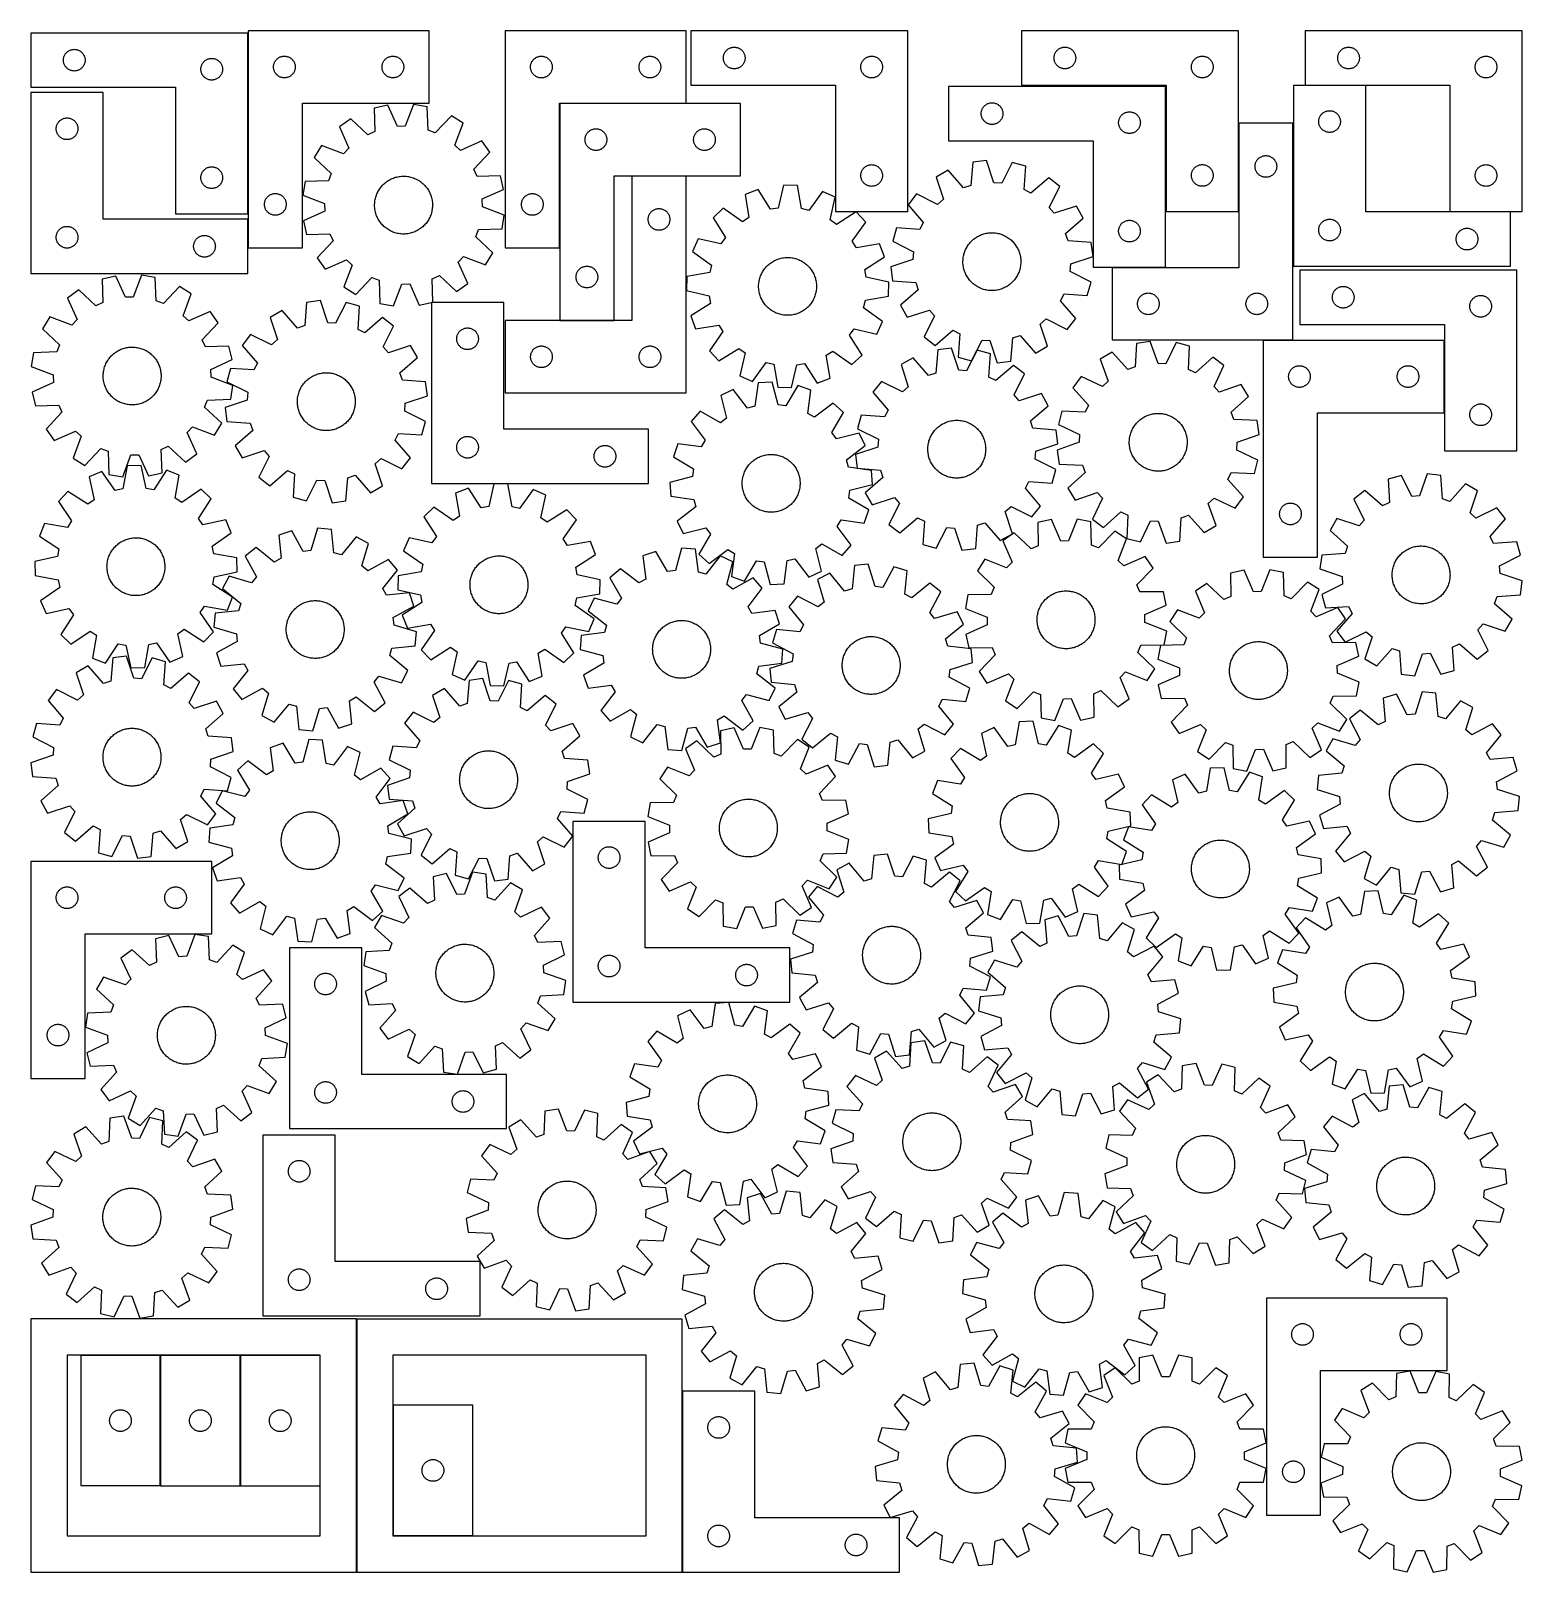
# Model space of a CAD drawing. Header units: millimetres. Extents: x 7 to 1243, y 7 to 1285.
import ezdxf

# ---------------------------------------------------------------- set-up
doc = ezdxf.new("R2010")
doc.units = ezdxf.units.MM
doc.layers.add('CUT', color=7, linetype='CONTINUOUS', true_color=0x000000)

msp = doc.modelspace()

# ---------------------------------------------------------------- linework, layer by layer
at = {"layer": 'CUT'}
for p, q in [((186.533747, 1283.650458), (6.533747, 1283.650458)), ((6.533747, 1283.650458), (6.533747, 1238.650458)), ((186.533747, 1133.650458), (186.533747, 1283.650458)), ((186.802543, 1285.489073), (186.802543, 1105.489073)), ((336.802543, 1285.489073), (186.802543, 1285.489073)), ((336.802543, 1225.489073), (336.802543, 1285.489073)), ((399.986686, 1285.448302), (399.986686, 1105.448302)), ((549.986686, 1285.448302), (399.986686, 1285.448302)), ((549.986686, 1225.448302), (549.986686, 1285.448302)), ((733.914301, 1285.449774), (553.914301, 1285.449774)), ((553.914301, 1285.449774), (553.914301, 1240.449774)), ((733.914301, 1135.449774), (733.914301, 1285.449774)), ((1008.169947, 1285.497137), (828.169947, 1285.497137)), ((828.169947, 1285.497137), (828.169947, 1240.497137)), ((1008.169947, 1135.497137), (1008.169947, 1285.497137)), ((1243.483099, 1285.444403), (1063.483099, 1285.444403)), ((1063.483099, 1285.444403), (1063.483099, 1240.444403)), ((1243.483099, 1135.444403), (1243.483099, 1285.444403)), ((35.05052, 1266.15059), (35.393567, 1266.62931)), ((35.393567, 1266.62931), (35.767189, 1267.08457)), ((35.767189, 1267.08457), (36.169786, 1267.514419)), ((36.169786, 1267.514419), (36.599635, 1267.917016)), ((36.599635, 1267.917016), (37.054894, 1268.290638)), ((37.054894, 1268.290638), (37.533615, 1268.633684)), ((37.533615, 1268.633684), (38.033747, 1268.944686)), ((38.033747, 1268.944686), (38.553149, 1269.222312)), ((38.553149, 1269.222312), (39.089596, 1269.465373)), ((39.089596, 1269.465373), (39.640792, 1269.672829)), ((39.640792, 1269.672829), (40.204375, 1269.84379)), ((40.204375, 1269.84379), (40.777934, 1269.977525)), ((40.777934, 1269.977525), (41.359011, 1270.073461)), ((41.359011, 1270.073461), (41.945119, 1270.131188)), ((41.945119, 1270.131188), (42.533747, 1270.150458)), ((42.533747, 1270.150458), (43.122375, 1270.131188)), ((43.122375, 1270.131188), (43.708483, 1270.073461)), ((43.708483, 1270.073461), (44.28956, 1269.977525)), ((44.28956, 1269.977525), (44.863118, 1269.84379)), ((44.863118, 1269.84379), (45.426702, 1269.672829)), ((45.426702, 1269.672829), (45.977898, 1269.465373)), ((45.977898, 1269.465373), (46.514345, 1269.222312)), ((46.514345, 1269.222312), (47.033747, 1268.944686)), ((47.033747, 1268.944686), (47.533879, 1268.633684)), ((47.533879, 1268.633684), (48.0126, 1268.290638)), ((48.0126, 1268.290638), (48.467859, 1267.917016)), ((48.467859, 1267.917016), (48.897708, 1267.514419)), ((48.897708, 1267.514419), (49.300305, 1267.08457)), ((49.300305, 1267.08457), (49.673927, 1266.62931)), ((49.673927, 1266.62931), (50.016973, 1266.15059)), ((581.39193, 1265.842729), (581.599385, 1266.393925)), ((581.599385, 1266.393925), (581.842446, 1266.930372)), ((581.842446, 1266.930372), (582.120072, 1267.449774)), ((582.120072, 1267.449774), (582.431075, 1267.949906)), ((582.431075, 1267.949906), (582.774121, 1268.428627)), ((582.774121, 1268.428627), (583.147743, 1268.883886)), ((583.147743, 1268.883886), (583.55034, 1269.313735)), ((583.55034, 1269.313735), (583.980189, 1269.716332)), ((583.980189, 1269.716332), (584.435448, 1270.089954)), ((584.435448, 1270.089954), (584.914169, 1270.433001)), ((584.914169, 1270.433001), (585.414301, 1270.744003)), ((585.414301, 1270.744003), (585.933703, 1271.021629)), ((585.933703, 1271.021629), (586.47015, 1271.26469)), ((586.47015, 1271.26469), (587.021346, 1271.472145)), ((587.021346, 1271.472145), (587.58493, 1271.643106)), ((587.58493, 1271.643106), (588.158488, 1271.776842)), ((588.158488, 1271.776842), (588.739565, 1271.872778)), ((588.739565, 1271.872778), (589.325673, 1271.930504)), ((589.325673, 1271.930504), (589.914301, 1271.949774)), ((589.914301, 1271.949774), (590.502929, 1271.930504)), ((590.502929, 1271.930504), (591.089037, 1271.872778)), ((591.089037, 1271.872778), (591.670114, 1271.776842)), ((591.670114, 1271.776842), (592.243672, 1271.643106)), ((592.243672, 1271.643106), (592.807256, 1271.472145)), ((592.807256, 1271.472145), (593.358452, 1271.26469)), ((593.358452, 1271.26469), (593.894899, 1271.021629)), ((593.894899, 1271.021629), (594.414301, 1270.744003)), ((594.414301, 1270.744003), (594.914433, 1270.433001)), ((594.914433, 1270.433001), (595.393154, 1270.089954)), ((595.393154, 1270.089954), (595.848413, 1269.716332)), ((595.848413, 1269.716332), (596.278262, 1269.313735)), ((596.278262, 1269.313735), (596.680859, 1268.883886)), ((596.680859, 1268.883886), (597.054481, 1268.428627)), ((597.054481, 1268.428627), (597.397528, 1267.949906)), ((597.397528, 1267.949906), (597.70853, 1267.449774)), ((597.70853, 1267.449774), (597.986156, 1266.930372)), ((597.986156, 1266.930372), (598.229217, 1266.393925)), ((598.229217, 1266.393925), (598.436672, 1265.842729)), ((855.647576, 1265.890093), (855.855031, 1266.441288)), ((855.855031, 1266.441288), (856.098092, 1266.977736)), ((856.098092, 1266.977736), (856.375718, 1267.497137)), ((856.375718, 1267.497137), (856.68672, 1267.997269)), ((856.68672, 1267.997269), (857.029767, 1268.47599)), ((857.029767, 1268.47599), (857.403389, 1268.93125)), ((857.403389, 1268.93125), (857.805986, 1269.361098)), ((857.805986, 1269.361098), (858.235834, 1269.763696)), ((858.235834, 1269.763696), (858.691094, 1270.137317)), ((858.691094, 1270.137317), (859.169815, 1270.480364)), ((859.169815, 1270.480364), (859.669947, 1270.791366)), ((859.669947, 1270.791366), (860.189349, 1271.068992)), ((860.189349, 1271.068992), (860.725796, 1271.312053)), ((860.725796, 1271.312053), (861.276992, 1271.519508)), ((861.276992, 1271.519508), (861.840575, 1271.69047)), ((861.840575, 1271.69047), (862.414134, 1271.824205)), ((862.414134, 1271.824205), (862.995211, 1271.920141)), ((862.995211, 1271.920141), (863.581319, 1271.977868)), ((863.581319, 1271.977868), (864.169947, 1271.997137)), ((864.169947, 1271.997137), (864.758575, 1271.977868)), ((864.758575, 1271.977868), (865.344683, 1271.920141)), ((865.344683, 1271.920141), (865.92576, 1271.824205)), ((865.92576, 1271.824205), (866.499318, 1271.69047)), ((866.499318, 1271.69047), (867.062902, 1271.519508)), ((867.062902, 1271.519508), (867.614098, 1271.312053)), ((867.614098, 1271.312053), (868.150545, 1271.068992)), ((868.150545, 1271.068992), (868.669947, 1270.791366)), ((868.669947, 1270.791366), (869.170079, 1270.480364)), ((869.170079, 1270.480364), (869.6488, 1270.137317)), ((869.6488, 1270.137317), (870.104059, 1269.763696)), ((870.104059, 1269.763696), (870.533908, 1269.361098)), ((870.533908, 1269.361098), (870.936505, 1268.93125)), ((870.936505, 1268.93125), (871.310127, 1268.47599)), ((871.310127, 1268.47599), (871.653173, 1267.997269)), ((871.653173, 1267.997269), (871.964175, 1267.497137)), ((871.964175, 1267.497137), (872.241801, 1266.977736)), ((872.241801, 1266.977736), (872.484863, 1266.441288)), ((872.484863, 1266.441288), (872.692318, 1265.890093)), ((1090.960728, 1265.837358), (1091.168183, 1266.388554)), ((1091.168183, 1266.388554), (1091.411244, 1266.925001)), ((1091.411244, 1266.925001), (1091.68887, 1267.444403)), ((1091.68887, 1267.444403), (1091.999873, 1267.944535)), ((1091.999873, 1267.944535), (1092.342919, 1268.423256)), ((1092.342919, 1268.423256), (1092.716541, 1268.878515)), ((1092.716541, 1268.878515), (1093.119138, 1269.308364)), ((1093.119138, 1269.308364), (1093.548987, 1269.710961)), ((1093.548987, 1269.710961), (1094.004246, 1270.084583)), ((1094.004246, 1270.084583), (1094.482967, 1270.427629)), ((1094.482967, 1270.427629), (1094.983099, 1270.738632)), ((1094.983099, 1270.738632), (1095.502501, 1271.016258)), ((1095.502501, 1271.016258), (1096.038948, 1271.259319)), ((1096.038948, 1271.259319), (1096.590144, 1271.466774)), ((1096.590144, 1271.466774), (1097.153728, 1271.637735)), ((1097.153728, 1271.637735), (1097.727286, 1271.77147)), ((1097.727286, 1271.77147), (1098.308363, 1271.867407)), ((1098.308363, 1271.867407), (1098.894471, 1271.925133)), ((1098.894471, 1271.925133), (1099.483099, 1271.944403)), ((1099.483099, 1271.944403), (1100.071727, 1271.925133)), ((1100.071727, 1271.925133), (1100.657835, 1271.867407)), ((1100.657835, 1271.867407), (1101.238912, 1271.77147)), ((1101.238912, 1271.77147), (1101.812471, 1271.637735)), ((1101.812471, 1271.637735), (1102.376054, 1271.466774)), ((1102.376054, 1271.466774), (1102.92725, 1271.259319)), ((1102.92725, 1271.259319), (1103.463697, 1271.016258)), ((1103.463697, 1271.016258), (1103.983099, 1270.738632)), ((1103.983099, 1270.738632), (1104.483231, 1270.427629)), ((1104.483231, 1270.427629), (1104.961952, 1270.084583)), ((1104.961952, 1270.084583), (1105.417211, 1269.710961)), ((1105.417211, 1269.710961), (1105.84706, 1269.308364)), ((1105.84706, 1269.308364), (1106.249657, 1268.878515)), ((1106.249657, 1268.878515), (1106.623279, 1268.423256)), ((1106.623279, 1268.423256), (1106.966326, 1267.944535)), ((1106.966326, 1267.944535), (1107.277328, 1267.444403)), ((1107.277328, 1267.444403), (1107.554954, 1266.925001)), ((1107.554954, 1266.925001), (1107.798015, 1266.388554)), ((1107.798015, 1266.388554), (1108.00547, 1265.837358)), ((33.533747, 1261.150458), (33.553017, 1261.739086)), ((33.553017, 1260.561829), (33.533747, 1261.150458)), ((33.553017, 1261.739086), (33.610743, 1262.325193)), ((33.610743, 1259.975722), (33.553017, 1260.561829)), ((33.610743, 1262.325193), (33.706679, 1262.906271)), ((33.706679, 1259.394645), (33.610743, 1259.975722)), ((33.706679, 1262.906271), (33.840414, 1263.479829)), ((33.840414, 1258.821086), (33.706679, 1259.394645)), ((33.840414, 1263.479829), (34.011376, 1264.043413)), ((34.011376, 1258.257502), (33.840414, 1258.821086)), ((34.011376, 1264.043413), (34.218831, 1264.594609)), ((34.218831, 1257.706307), (34.011376, 1258.257502)), ((34.218831, 1264.594609), (34.461892, 1265.131056)), ((34.461892, 1257.169859), (34.218831, 1257.706307)), ((34.461892, 1265.131056), (34.739518, 1265.650458)), ((34.739518, 1256.650458), (34.461892, 1257.169859)), ((34.739518, 1265.650458), (35.05052, 1266.15059)), ((35.05052, 1256.150326), (34.739518, 1256.650458)), ((35.393567, 1255.671605), (35.05052, 1256.150326)), ((35.767189, 1255.216345), (35.393567, 1255.671605)), ((36.169786, 1254.786497), (35.767189, 1255.216345)), ((36.599635, 1254.383899), (36.169786, 1254.786497)), ((37.054894, 1254.010278), (36.599635, 1254.383899)), ((37.533615, 1253.667231), (37.054894, 1254.010278)), ((38.033747, 1253.356229), (37.533615, 1253.667231)), ((47.533879, 1253.667231), (47.033747, 1253.356229)), ((48.0126, 1254.010278), (47.533879, 1253.667231)), ((48.467859, 1254.383899), (48.0126, 1254.010278)), ((48.897708, 1254.786497), (48.467859, 1254.383899)), ((49.300305, 1255.216345), (48.897708, 1254.786497)), ((49.673927, 1255.671605), (49.300305, 1255.216345)), ((50.016973, 1256.150326), (49.673927, 1255.671605)), ((50.016973, 1266.15059), (50.327975, 1265.650458)), ((50.327975, 1256.650458), (50.016973, 1256.150326)), ((50.327975, 1265.650458), (50.605602, 1265.131056)), ((50.605602, 1257.169859), (50.327975, 1256.650458)), ((50.605602, 1265.131056), (50.848663, 1264.594609)), ((50.848663, 1257.706307), (50.605602, 1257.169859)), ((50.848663, 1264.594609), (51.056118, 1264.043413)), ((51.056118, 1258.257502), (50.848663, 1257.706307)), ((51.056118, 1264.043413), (51.227079, 1263.479829)), ((51.227079, 1258.821086), (51.056118, 1258.257502)), ((51.227079, 1263.479829), (51.360814, 1262.906271)), ((51.360814, 1259.394645), (51.227079, 1258.821086)), ((51.360814, 1262.906271), (51.456751, 1262.325193)), ((51.456751, 1259.975722), (51.360814, 1259.394645)), ((51.456751, 1262.325193), (51.514477, 1261.739086)), ((51.514477, 1260.561829), (51.456751, 1259.975722)), ((51.514477, 1261.739086), (51.533747, 1261.150458)), ((51.533747, 1261.150458), (51.514477, 1260.561829)), ((147.533747, 1253.650458), (147.553017, 1254.239086)), ((147.553017, 1253.061829), (147.533747, 1253.650458)), ((147.553017, 1254.239086), (147.610743, 1254.825193)), ((147.610743, 1254.825193), (147.706679, 1255.406271)), ((147.706679, 1255.406271), (147.840414, 1255.979829)), ((147.840414, 1255.979829), (148.011376, 1256.543413)), ((148.011376, 1256.543413), (148.218831, 1257.094609)), ((148.218831, 1257.094609), (148.461892, 1257.631056)), ((148.461892, 1257.631056), (148.739518, 1258.150458)), ((148.739518, 1258.150458), (149.05052, 1258.65059)), ((149.05052, 1258.65059), (149.393567, 1259.12931)), ((149.393567, 1259.12931), (149.767189, 1259.58457)), ((149.767189, 1259.58457), (150.169786, 1260.014419)), ((150.169786, 1260.014419), (150.599635, 1260.417016)), ((150.599635, 1260.417016), (151.054894, 1260.790638)), ((151.054894, 1260.790638), (151.533615, 1261.133684)), ((151.533615, 1261.133684), (152.033747, 1261.444686)), ((152.033747, 1261.444686), (152.553149, 1261.722312)), ((152.553149, 1261.722312), (153.089596, 1261.965373)), ((153.089596, 1261.965373), (153.640792, 1262.172829)), ((153.640792, 1262.172829), (154.204375, 1262.34379)), ((154.204375, 1262.34379), (154.777934, 1262.477525)), ((154.777934, 1262.477525), (155.359011, 1262.573461)), ((155.359011, 1262.573461), (155.945119, 1262.631188)), ((155.945119, 1262.631188), (156.533747, 1262.650458)), ((156.533747, 1262.650458), (157.122375, 1262.631188)), ((157.122375, 1262.631188), (157.708483, 1262.573461)), ((157.708483, 1262.573461), (158.28956, 1262.477525)), ((158.28956, 1262.477525), (158.863118, 1262.34379)), ((158.863118, 1262.34379), (159.426702, 1262.172829)), ((159.426702, 1262.172829), (159.977898, 1261.965373)), ((159.977898, 1261.965373), (160.514345, 1261.722312)), ((160.514345, 1261.722312), (161.033747, 1261.444686)), ((161.033747, 1261.444686), (161.533879, 1261.133684)), ((161.533879, 1261.133684), (162.0126, 1260.790638)), ((162.0126, 1260.790638), (162.467859, 1260.417016)), ((162.467859, 1260.417016), (162.897708, 1260.014419)), ((162.897708, 1260.014419), (163.300305, 1259.58457)), ((163.300305, 1259.58457), (163.673927, 1259.12931)), ((163.673927, 1259.12931), (164.016973, 1258.65059)), ((164.016973, 1258.65059), (164.327975, 1258.150458)), ((164.327975, 1258.150458), (164.605602, 1257.631056)), ((164.605602, 1257.631056), (164.848663, 1257.094609)), ((164.848663, 1257.094609), (165.056118, 1256.543413)), ((165.056118, 1256.543413), (165.227079, 1255.979829)), ((165.227079, 1255.979829), (165.360814, 1255.406271)), ((165.360814, 1255.406271), (165.456751, 1254.825193)), ((165.456751, 1254.825193), (165.514477, 1254.239086)), ((165.514477, 1254.239086), (165.533747, 1253.650458)), ((165.533747, 1253.650458), (165.514477, 1253.061829)), ((207.802543, 1255.489073), (207.821812, 1256.077701)), ((207.821812, 1254.900445), (207.802543, 1255.489073)), ((207.821812, 1256.077701), (207.879539, 1256.663809)), ((207.879539, 1254.314337), (207.821812, 1254.900445)), ((207.879539, 1256.663809), (207.975475, 1257.244886)), ((207.975475, 1253.73326), (207.879539, 1254.314337)), ((207.975475, 1257.244886), (208.10921, 1257.818444)), ((208.10921, 1253.159702), (207.975475, 1253.73326)), ((208.10921, 1257.818444), (208.280171, 1258.382028)), ((208.280171, 1258.382028), (208.487627, 1258.933224)), ((208.487627, 1258.933224), (208.730688, 1259.469671)), ((208.730688, 1259.469671), (209.008314, 1259.989073)), ((209.008314, 1259.989073), (209.319316, 1260.489205)), ((209.319316, 1260.489205), (209.662362, 1260.967926)), ((209.662362, 1260.967926), (210.035984, 1261.423185)), ((210.035984, 1261.423185), (210.438581, 1261.853034)), ((210.438581, 1261.853034), (210.86843, 1262.255631)), ((210.86843, 1262.255631), (211.32369, 1262.629253)), ((211.32369, 1262.629253), (211.80241, 1262.9723)), ((211.80241, 1262.9723), (212.302543, 1263.283302)), ((212.302543, 1263.283302), (212.821944, 1263.560928)), ((212.821944, 1263.560928), (213.358392, 1263.803989)), ((213.358392, 1263.803989), (213.909587, 1264.011444)), ((213.909587, 1264.011444), (214.473171, 1264.182405)), ((214.473171, 1264.182405), (215.04673, 1264.316141)), ((215.04673, 1264.316141), (215.627807, 1264.412077)), ((215.627807, 1264.412077), (216.213914, 1264.469803)), ((216.213914, 1264.469803), (216.802543, 1264.489073)), ((216.802543, 1264.489073), (217.391171, 1264.469803)), ((217.391171, 1264.469803), (217.977278, 1264.412077)), ((217.977278, 1264.412077), (218.558355, 1264.316141)), ((218.558355, 1264.316141), (219.131914, 1264.182405)), ((219.131914, 1264.182405), (219.695498, 1264.011444)), ((219.695498, 1264.011444), (220.246693, 1263.803989)), ((220.246693, 1263.803989), (220.783141, 1263.560928)), ((220.783141, 1263.560928), (221.302543, 1263.283302)), ((221.302543, 1263.283302), (221.802675, 1262.9723)), ((221.802675, 1262.9723), (222.281395, 1262.629253)), ((222.281395, 1262.629253), (222.736655, 1262.255631)), ((222.736655, 1262.255631), (223.166504, 1261.853034)), ((223.166504, 1261.853034), (223.569101, 1261.423185)), ((223.569101, 1261.423185), (223.942723, 1260.967926)), ((223.942723, 1260.967926), (224.285769, 1260.489205)), ((224.285769, 1260.489205), (224.596771, 1259.989073)), ((224.596771, 1259.989073), (224.874397, 1259.469671)), ((224.874397, 1259.469671), (225.117458, 1258.933224)), ((225.117458, 1258.933224), (225.324914, 1258.382028)), ((225.324914, 1258.382028), (225.495875, 1257.818444)), ((225.495875, 1257.818444), (225.62961, 1257.244886)), ((225.62961, 1253.73326), (225.495875, 1253.159702)), ((225.62961, 1257.244886), (225.725546, 1256.663809)), ((225.725546, 1254.314337), (225.62961, 1253.73326)), ((225.725546, 1256.663809), (225.783273, 1256.077701)), ((225.783273, 1254.900445), (225.725546, 1254.314337)), ((225.783273, 1256.077701), (225.802543, 1255.489073)), ((225.802543, 1255.489073), (225.783273, 1254.900445)), ((297.802543, 1255.489073), (297.821812, 1256.077701)), ((297.821812, 1254.900445), (297.802543, 1255.489073)), ((297.821812, 1256.077701), (297.879539, 1256.663809)), ((297.879539, 1254.314337), (297.821812, 1254.900445)), ((297.879539, 1256.663809), (297.975475, 1257.244886)), ((297.975475, 1253.73326), (297.879539, 1254.314337)), ((297.975475, 1257.244886), (298.10921, 1257.818444)), ((298.10921, 1253.159702), (297.975475, 1253.73326)), ((298.10921, 1257.818444), (298.280171, 1258.382028)), ((298.280171, 1258.382028), (298.487627, 1258.933224)), ((298.487627, 1258.933224), (298.730688, 1259.469671)), ((298.730688, 1259.469671), (299.008314, 1259.989073)), ((299.008314, 1259.989073), (299.319316, 1260.489205)), ((299.319316, 1260.489205), (299.662362, 1260.967926)), ((299.662362, 1260.967926), (300.035984, 1261.423185)), ((300.035984, 1261.423185), (300.438581, 1261.853034)), ((300.438581, 1261.853034), (300.86843, 1262.255631)), ((300.86843, 1262.255631), (301.32369, 1262.629253)), ((301.32369, 1262.629253), (301.80241, 1262.9723)), ((301.80241, 1262.9723), (302.302543, 1263.283302)), ((302.302543, 1263.283302), (302.821944, 1263.560928)), ((302.821944, 1263.560928), (303.358392, 1263.803989)), ((303.358392, 1263.803989), (303.909587, 1264.011444)), ((303.909587, 1264.011444), (304.473171, 1264.182405)), ((304.473171, 1264.182405), (305.04673, 1264.316141)), ((305.04673, 1264.316141), (305.627807, 1264.412077)), ((305.627807, 1264.412077), (306.213914, 1264.469803)), ((306.213914, 1264.469803), (306.802543, 1264.489073)), ((306.802543, 1264.489073), (307.391171, 1264.469803)), ((307.391171, 1264.469803), (307.977278, 1264.412077)), ((307.977278, 1264.412077), (308.558355, 1264.316141)), ((308.558355, 1264.316141), (309.131914, 1264.182405)), ((309.131914, 1264.182405), (309.695498, 1264.011444)), ((309.695498, 1264.011444), (310.246693, 1263.803989)), ((310.246693, 1263.803989), (310.783141, 1263.560928)), ((310.783141, 1263.560928), (311.302543, 1263.283302)), ((311.302543, 1263.283302), (311.802675, 1262.9723)), ((311.802675, 1262.9723), (312.281395, 1262.629253)), ((312.281395, 1262.629253), (312.736655, 1262.255631)), ((312.736655, 1262.255631), (313.166504, 1261.853034)), ((313.166504, 1261.853034), (313.569101, 1261.423185)), ((313.569101, 1261.423185), (313.942723, 1260.967926)), ((313.942723, 1260.967926), (314.285769, 1260.489205)), ((314.285769, 1260.489205), (314.596771, 1259.989073)), ((314.596771, 1259.989073), (314.874397, 1259.469671)), ((314.874397, 1259.469671), (315.117458, 1258.933224)), ((315.117458, 1258.933224), (315.324914, 1258.382028)), ((315.324914, 1258.382028), (315.495875, 1257.818444)), ((315.495875, 1257.818444), (315.62961, 1257.244886)), ((315.62961, 1253.73326), (315.495875, 1253.159702)), ((315.62961, 1257.244886), (315.725546, 1256.663809)), ((315.725546, 1254.314337), (315.62961, 1253.73326)), ((315.725546, 1256.663809), (315.783273, 1256.077701)), ((315.783273, 1254.900445), (315.725546, 1254.314337)), ((315.783273, 1256.077701), (315.802543, 1255.489073)), ((315.802543, 1255.489073), (315.783273, 1254.900445)), ((420.986686, 1255.448302), (421.005955, 1256.03693)), ((421.005955, 1254.859673), (420.986686, 1255.448302)), ((421.005955, 1256.03693), (421.063682, 1256.623037)), ((421.063682, 1254.273566), (421.005955, 1254.859673)), ((421.063682, 1256.623037), (421.159618, 1257.204114)), ((421.159618, 1253.692489), (421.063682, 1254.273566)), ((421.159618, 1257.204114), (421.293353, 1257.777673)), ((421.293353, 1253.11893), (421.159618, 1253.692489)), ((421.293353, 1257.777673), (421.464314, 1258.341257)), ((421.464314, 1258.341257), (421.67177, 1258.892452)), ((421.67177, 1258.892452), (421.914831, 1259.4289)), ((421.914831, 1259.4289), (422.192457, 1259.948302)), ((422.192457, 1259.948302), (422.503459, 1260.448434)), ((422.503459, 1260.448434), (422.846506, 1260.927154)), ((422.846506, 1260.927154), (423.220127, 1261.382414)), ((423.220127, 1261.382414), (423.622725, 1261.812263)), ((423.622725, 1261.812263), (424.052573, 1262.21486)), ((424.052573, 1262.21486), (424.507833, 1262.588482)), ((424.507833, 1262.588482), (424.986553, 1262.931528)), ((424.986553, 1262.931528), (425.486686, 1263.24253)), ((425.486686, 1263.24253), (426.006087, 1263.520156)), ((426.006087, 1263.520156), (426.542535, 1263.763217)), ((426.542535, 1263.763217), (427.09373, 1263.970673)), ((427.09373, 1263.970673), (427.657314, 1264.141634)), ((427.657314, 1264.141634), (428.230873, 1264.275369)), ((428.230873, 1264.275369), (428.81195, 1264.371305)), ((428.81195, 1264.371305), (429.398057, 1264.429032)), ((429.398057, 1264.429032), (429.986686, 1264.448302)), ((429.986686, 1264.448302), (430.575314, 1264.429032)), ((430.575314, 1264.429032), (431.161421, 1264.371305)), ((431.161421, 1264.371305), (431.742498, 1264.275369)), ((431.742498, 1264.275369), (432.316057, 1264.141634)), ((432.316057, 1264.141634), (432.879641, 1263.970673)), ((432.879641, 1263.970673), (433.430836, 1263.763217)), ((433.430836, 1263.763217), (433.967284, 1263.520156)), ((433.967284, 1263.520156), (434.486686, 1263.24253)), ((434.486686, 1263.24253), (434.986818, 1262.931528)), ((434.986818, 1262.931528), (435.465538, 1262.588482)), ((435.465538, 1262.588482), (435.920798, 1262.21486)), ((435.920798, 1262.21486), (436.350647, 1261.812263)), ((436.350647, 1261.812263), (436.753244, 1261.382414)), ((436.753244, 1261.382414), (437.126866, 1260.927154)), ((437.126866, 1260.927154), (437.469912, 1260.448434)), ((437.469912, 1260.448434), (437.780914, 1259.948302)), ((437.780914, 1259.948302), (438.05854, 1259.4289)), ((438.05854, 1259.4289), (438.301601, 1258.892452)), ((438.301601, 1258.892452), (438.509057, 1258.341257)), ((438.509057, 1258.341257), (438.680018, 1257.777673)), ((438.680018, 1257.777673), (438.813753, 1257.204114)), ((438.813753, 1253.692489), (438.680018, 1253.11893)), ((438.813753, 1257.204114), (438.909689, 1256.623037)), ((438.909689, 1254.273566), (438.813753, 1253.692489)), ((438.909689, 1256.623037), (438.967416, 1256.03693)), ((438.967416, 1254.859673), (438.909689, 1254.273566)), ((438.967416, 1256.03693), (438.986686, 1255.448302)), ((438.986686, 1255.448302), (438.967416, 1254.859673)), ((510.986686, 1255.448302), (511.005955, 1256.03693)), ((511.005955, 1254.859673), (510.986686, 1255.448302)), ((511.005955, 1256.03693), (511.063682, 1256.623037)), ((511.063682, 1254.273566), (511.005955, 1254.859673)), ((511.063682, 1256.623037), (511.159618, 1257.204114)), ((511.159618, 1253.692489), (511.063682, 1254.273566)), ((511.159618, 1257.204114), (511.293353, 1257.777673)), ((511.293353, 1253.11893), (511.159618, 1253.692489)), ((511.293353, 1257.777673), (511.464314, 1258.341257)), ((511.464314, 1258.341257), (511.67177, 1258.892452)), ((511.67177, 1258.892452), (511.914831, 1259.4289)), ((511.914831, 1259.4289), (512.192457, 1259.948302)), ((512.192457, 1259.948302), (512.503459, 1260.448434)), ((512.503459, 1260.448434), (512.846506, 1260.927154)), ((512.846506, 1260.927154), (513.220127, 1261.382414)), ((513.220127, 1261.382414), (513.622725, 1261.812263)), ((513.622725, 1261.812263), (514.052573, 1262.21486)), ((514.052573, 1262.21486), (514.507833, 1262.588482)), ((514.507833, 1262.588482), (514.986553, 1262.931528)), ((514.986553, 1262.931528), (515.486686, 1263.24253)), ((515.486686, 1263.24253), (516.006087, 1263.520156)), ((516.006087, 1263.520156), (516.542535, 1263.763217)), ((516.542535, 1263.763217), (517.09373, 1263.970673)), ((517.09373, 1263.970673), (517.657314, 1264.141634)), ((517.657314, 1264.141634), (518.230873, 1264.275369)), ((518.230873, 1264.275369), (518.81195, 1264.371305)), ((518.81195, 1264.371305), (519.398057, 1264.429032)), ((519.398057, 1264.429032), (519.986686, 1264.448302)), ((519.986686, 1264.448302), (520.575314, 1264.429032)), ((520.575314, 1264.429032), (521.161421, 1264.371305)), ((521.161421, 1264.371305), (521.742498, 1264.275369)), ((521.742498, 1264.275369), (522.316057, 1264.141634)), ((522.316057, 1264.141634), (522.879641, 1263.970673)), ((522.879641, 1263.970673), (523.430836, 1263.763217)), ((523.430836, 1263.763217), (523.967284, 1263.520156)), ((523.967284, 1263.520156), (524.486686, 1263.24253)), ((524.486686, 1263.24253), (524.986818, 1262.931528)), ((524.986818, 1262.931528), (525.465538, 1262.588482)), ((525.465538, 1262.588482), (525.920798, 1262.21486)), ((525.920798, 1262.21486), (526.350647, 1261.812263)), ((526.350647, 1261.812263), (526.753244, 1261.382414)), ((526.753244, 1261.382414), (527.126866, 1260.927154)), ((527.126866, 1260.927154), (527.469912, 1260.448434)), ((527.469912, 1260.448434), (527.780914, 1259.948302)), ((527.780914, 1259.948302), (528.05854, 1259.4289)), ((528.05854, 1259.4289), (528.301601, 1258.892452)), ((528.301601, 1258.892452), (528.509057, 1258.341257)), ((528.509057, 1258.341257), (528.680018, 1257.777673)), ((528.680018, 1257.777673), (528.813753, 1257.204114)), ((528.813753, 1253.692489), (528.680018, 1253.11893)), ((528.813753, 1257.204114), (528.909689, 1256.623037)), ((528.909689, 1254.273566), (528.813753, 1253.692489)), ((528.909689, 1256.623037), (528.967416, 1256.03693)), ((528.967416, 1254.859673), (528.909689, 1254.273566)), ((528.967416, 1256.03693), (528.986686, 1255.448302)), ((528.986686, 1255.448302), (528.967416, 1254.859673)), ((580.914301, 1262.949774), (580.933571, 1263.538402)), ((580.933571, 1262.361146), (580.914301, 1262.949774)), ((580.933571, 1263.538402), (580.991297, 1264.12451)), ((580.991297, 1261.775038), (580.933571, 1262.361146)), ((580.991297, 1264.12451), (581.087234, 1264.705587)), ((581.087234, 1261.193961), (580.991297, 1261.775038)), ((581.087234, 1264.705587), (581.220969, 1265.279145)), ((581.220969, 1260.620403), (581.087234, 1261.193961)), ((581.220969, 1265.279145), (581.39193, 1265.842729)), ((581.39193, 1260.056819), (581.220969, 1260.620403)), ((581.599385, 1259.505623), (581.39193, 1260.056819)), ((581.842446, 1258.969176), (581.599385, 1259.505623)), ((582.120072, 1258.449774), (581.842446, 1258.969176)), ((582.431075, 1257.949642), (582.120072, 1258.449774)), ((582.774121, 1257.470921), (582.431075, 1257.949642)), ((583.147743, 1257.015662), (582.774121, 1257.470921)), ((583.55034, 1256.585813), (583.147743, 1257.015662)), ((583.980189, 1256.183216), (583.55034, 1256.585813)), ((584.435448, 1255.809594), (583.980189, 1256.183216)), ((584.914169, 1255.466548), (584.435448, 1255.809594)), ((585.414301, 1255.155545), (584.914169, 1255.466548)), ((585.933703, 1254.877919), (585.414301, 1255.155545)), ((586.47015, 1254.634858), (585.933703, 1254.877919)), ((587.021346, 1254.427403), (586.47015, 1254.634858)), ((587.58493, 1254.256442), (587.021346, 1254.427403)), ((588.158488, 1254.122707), (587.58493, 1254.256442)), ((588.739565, 1254.02677), (588.158488, 1254.122707)), ((589.325673, 1253.969044), (588.739565, 1254.02677)), ((589.914301, 1253.949774), (589.325673, 1253.969044)), ((590.502929, 1253.969044), (589.914301, 1253.949774)), ((591.089037, 1254.02677), (590.502929, 1253.969044)), ((591.670114, 1254.122707), (591.089037, 1254.02677)), ((592.243672, 1254.256442), (591.670114, 1254.122707)), ((592.807256, 1254.427403), (592.243672, 1254.256442)), ((593.358452, 1254.634858), (592.807256, 1254.427403)), ((593.894899, 1254.877919), (593.358452, 1254.634858)), ((594.414301, 1255.155545), (593.894899, 1254.877919)), ((594.914433, 1255.466548), (594.414301, 1255.155545)), ((595.393154, 1255.809594), (594.914433, 1255.466548)), ((595.848413, 1256.183216), (595.393154, 1255.809594)), ((596.278262, 1256.585813), (595.848413, 1256.183216)), ((596.680859, 1257.015662), (596.278262, 1256.585813)), ((597.054481, 1257.470921), (596.680859, 1257.015662)), ((597.397528, 1257.949642), (597.054481, 1257.470921)), ((597.70853, 1258.449774), (597.397528, 1257.949642)), ((597.986156, 1258.969176), (597.70853, 1258.449774)), ((598.229217, 1259.505623), (597.986156, 1258.969176)), ((598.436672, 1260.056819), (598.229217, 1259.505623)), ((598.436672, 1265.842729), (598.607633, 1265.279145)), ((598.607633, 1260.620403), (598.436672, 1260.056819)), ((598.607633, 1265.279145), (598.741369, 1264.705587)), ((598.741369, 1261.193961), (598.607633, 1260.620403)), ((598.741369, 1264.705587), (598.837305, 1264.12451)), ((598.837305, 1261.775038), (598.741369, 1261.193961)), ((598.837305, 1264.12451), (598.895031, 1263.538402)), ((598.895031, 1262.361146), (598.837305, 1261.775038)), ((598.895031, 1263.538402), (598.914301, 1262.949774)), ((598.914301, 1262.949774), (598.895031, 1262.361146)), ((694.914301, 1255.449774), (694.933571, 1256.038402)), ((694.933571, 1254.861146), (694.914301, 1255.449774)), ((694.933571, 1256.038402), (694.991297, 1256.62451)), ((694.991297, 1254.275038), (694.933571, 1254.861146)), ((694.991297, 1256.62451), (695.087234, 1257.205587)), ((695.087234, 1253.693961), (694.991297, 1254.275038)), ((695.087234, 1257.205587), (695.220969, 1257.779145)), ((695.220969, 1253.120403), (695.087234, 1253.693961)), ((695.220969, 1257.779145), (695.39193, 1258.342729)), ((695.39193, 1258.342729), (695.599385, 1258.893925)), ((695.599385, 1258.893925), (695.842446, 1259.430372)), ((695.842446, 1259.430372), (696.120072, 1259.949774)), ((696.120072, 1259.949774), (696.431075, 1260.449906)), ((696.431075, 1260.449906), (696.774121, 1260.928627)), ((696.774121, 1260.928627), (697.147743, 1261.383886)), ((697.147743, 1261.383886), (697.55034, 1261.813735)), ((697.55034, 1261.813735), (697.980189, 1262.216332)), ((697.980189, 1262.216332), (698.435448, 1262.589954)), ((698.435448, 1262.589954), (698.914169, 1262.933001)), ((698.914169, 1262.933001), (699.414301, 1263.244003)), ((699.414301, 1263.244003), (699.933703, 1263.521629)), ((699.933703, 1263.521629), (700.47015, 1263.76469)), ((700.47015, 1263.76469), (701.021346, 1263.972145)), ((701.021346, 1263.972145), (701.58493, 1264.143106)), ((701.58493, 1264.143106), (702.158488, 1264.276842)), ((702.158488, 1264.276842), (702.739565, 1264.372778)), ((702.739565, 1264.372778), (703.325673, 1264.430504)), ((703.325673, 1264.430504), (703.914301, 1264.449774)), ((703.914301, 1264.449774), (704.502929, 1264.430504)), ((704.502929, 1264.430504), (705.089037, 1264.372778)), ((705.089037, 1264.372778), (705.670114, 1264.276842)), ((705.670114, 1264.276842), (706.243672, 1264.143106)), ((706.243672, 1264.143106), (706.807256, 1263.972145)), ((706.807256, 1263.972145), (707.358452, 1263.76469)), ((707.358452, 1263.76469), (707.894899, 1263.521629)), ((707.894899, 1263.521629), (708.414301, 1263.244003)), ((708.414301, 1263.244003), (708.914433, 1262.933001)), ((708.914433, 1262.933001), (709.393154, 1262.589954)), ((709.393154, 1262.589954), (709.848413, 1262.216332)), ((709.848413, 1262.216332), (710.278262, 1261.813735)), ((710.278262, 1261.813735), (710.680859, 1261.383886)), ((710.680859, 1261.383886), (711.054481, 1260.928627)), ((711.054481, 1260.928627), (711.397528, 1260.449906)), ((711.397528, 1260.449906), (711.70853, 1259.949774)), ((711.70853, 1259.949774), (711.986156, 1259.430372)), ((711.986156, 1259.430372), (712.229217, 1258.893925)), ((712.229217, 1258.893925), (712.436672, 1258.342729)), ((712.436672, 1258.342729), (712.607633, 1257.779145)), ((712.607633, 1257.779145), (712.741369, 1257.205587)), ((712.741369, 1253.693961), (712.607633, 1253.120403)), ((712.741369, 1257.205587), (712.837305, 1256.62451)), ((712.837305, 1254.275038), (712.741369, 1253.693961)), ((712.837305, 1256.62451), (712.895031, 1256.038402)), ((712.895031, 1254.861146), (712.837305, 1254.275038)), ((712.895031, 1256.038402), (712.914301, 1255.449774)), ((712.914301, 1255.449774), (712.895031, 1254.861146)), ((855.169947, 1262.997137), (855.189216, 1263.585765)), ((855.189216, 1262.408509), (855.169947, 1262.997137)), ((855.189216, 1263.585765), (855.246943, 1264.171873)), ((855.246943, 1261.822402), (855.189216, 1262.408509)), ((855.246943, 1264.171873), (855.342879, 1264.75295)), ((855.342879, 1261.241324), (855.246943, 1261.822402)), ((855.342879, 1264.75295), (855.476614, 1265.326509)), ((855.476614, 1260.667766), (855.342879, 1261.241324)), ((855.476614, 1265.326509), (855.647576, 1265.890093)), ((855.647576, 1260.104182), (855.476614, 1260.667766)), ((855.855031, 1259.552986), (855.647576, 1260.104182)), ((856.098092, 1259.016539), (855.855031, 1259.552986)), ((856.375718, 1258.497137), (856.098092, 1259.016539)), ((856.68672, 1257.997005), (856.375718, 1258.497137)), ((857.029767, 1257.518284), (856.68672, 1257.997005)), ((857.403389, 1257.063025), (857.029767, 1257.518284)), ((857.805986, 1256.633176), (857.403389, 1257.063025)), ((858.235834, 1256.230579), (857.805986, 1256.633176)), ((858.691094, 1255.856957), (858.235834, 1256.230579)), ((859.169815, 1255.513911), (858.691094, 1255.856957)), ((859.669947, 1255.202909), (859.169815, 1255.513911)), ((860.189349, 1254.925283), (859.669947, 1255.202909)), ((860.725796, 1254.682222), (860.189349, 1254.925283)), ((861.276992, 1254.474766), (860.725796, 1254.682222)), ((861.840575, 1254.303805), (861.276992, 1254.474766)), ((862.414134, 1254.17007), (861.840575, 1254.303805)), ((862.995211, 1254.074134), (862.414134, 1254.17007)), ((863.581319, 1254.016407), (862.995211, 1254.074134)), ((864.169947, 1253.997137), (863.581319, 1254.016407)), ((864.758575, 1254.016407), (864.169947, 1253.997137)), ((865.344683, 1254.074134), (864.758575, 1254.016407)), ((865.92576, 1254.17007), (865.344683, 1254.074134)), ((866.499318, 1254.303805), (865.92576, 1254.17007)), ((867.062902, 1254.474766), (866.499318, 1254.303805)), ((867.614098, 1254.682222), (867.062902, 1254.474766)), ((868.150545, 1254.925283), (867.614098, 1254.682222)), ((868.669947, 1255.202909), (868.150545, 1254.925283)), ((869.170079, 1255.513911), (868.669947, 1255.202909)), ((869.6488, 1255.856957), (869.170079, 1255.513911)), ((870.104059, 1256.230579), (869.6488, 1255.856957)), ((870.533908, 1256.633176), (870.104059, 1256.230579)), ((870.936505, 1257.063025), (870.533908, 1256.633176)), ((871.310127, 1257.518284), (870.936505, 1257.063025)), ((871.653173, 1257.997005), (871.310127, 1257.518284)), ((871.964175, 1258.497137), (871.653173, 1257.997005)), ((872.241801, 1259.016539), (871.964175, 1258.497137)), ((872.484863, 1259.552986), (872.241801, 1259.016539)), ((872.692318, 1260.104182), (872.484863, 1259.552986)), ((872.692318, 1265.890093), (872.863279, 1265.326509)), ((872.863279, 1260.667766), (872.692318, 1260.104182)), ((872.863279, 1265.326509), (872.997014, 1264.75295)), ((872.997014, 1261.241324), (872.863279, 1260.667766)), ((872.997014, 1264.75295), (873.092951, 1264.171873)), ((873.092951, 1261.822402), (872.997014, 1261.241324)), ((873.092951, 1264.171873), (873.150677, 1263.585765)), ((873.150677, 1262.408509), (873.092951, 1261.822402)), ((873.150677, 1263.585765), (873.169947, 1262.997137)), ((873.169947, 1262.997137), (873.150677, 1262.408509)), ((969.169947, 1255.497137), (969.189216, 1256.085765)), ((969.189216, 1254.908509), (969.169947, 1255.497137)), ((969.189216, 1256.085765), (969.246943, 1256.671873)), ((969.246943, 1254.322402), (969.189216, 1254.908509)), ((969.246943, 1256.671873), (969.342879, 1257.25295)), ((969.342879, 1253.741324), (969.246943, 1254.322402)), ((969.342879, 1257.25295), (969.476614, 1257.826509)), ((969.476614, 1253.167766), (969.342879, 1253.741324)), ((969.476614, 1257.826509), (969.647576, 1258.390093)), ((969.647576, 1258.390093), (969.855031, 1258.941288)), ((969.855031, 1258.941288), (970.098092, 1259.477736)), ((970.098092, 1259.477736), (970.375718, 1259.997137)), ((970.375718, 1259.997137), (970.68672, 1260.497269)), ((970.68672, 1260.497269), (971.029767, 1260.97599)), ((971.029767, 1260.97599), (971.403389, 1261.43125)), ((971.403389, 1261.43125), (971.805986, 1261.861098)), ((971.805986, 1261.861098), (972.235834, 1262.263696)), ((972.235834, 1262.263696), (972.691094, 1262.637317)), ((972.691094, 1262.637317), (973.169815, 1262.980364)), ((973.169815, 1262.980364), (973.669947, 1263.291366)), ((973.669947, 1263.291366), (974.189349, 1263.568992)), ((974.189349, 1263.568992), (974.725796, 1263.812053)), ((974.725796, 1263.812053), (975.276992, 1264.019508)), ((975.276992, 1264.019508), (975.840575, 1264.19047)), ((975.840575, 1264.19047), (976.414134, 1264.324205)), ((976.414134, 1264.324205), (976.995211, 1264.420141)), ((976.995211, 1264.420141), (977.581319, 1264.477868)), ((977.581319, 1264.477868), (978.169947, 1264.497137)), ((978.169947, 1264.497137), (978.758575, 1264.477868)), ((978.758575, 1264.477868), (979.344683, 1264.420141)), ((979.344683, 1264.420141), (979.92576, 1264.324205)), ((979.92576, 1264.324205), (980.499318, 1264.19047)), ((980.499318, 1264.19047), (981.062902, 1264.019508)), ((981.062902, 1264.019508), (981.614098, 1263.812053)), ((981.614098, 1263.812053), (982.150545, 1263.568992)), ((982.150545, 1263.568992), (982.669947, 1263.291366)), ((982.669947, 1263.291366), (983.170079, 1262.980364)), ((983.170079, 1262.980364), (983.6488, 1262.637317)), ((983.6488, 1262.637317), (984.104059, 1262.263696)), ((984.104059, 1262.263696), (984.533908, 1261.861098)), ((984.533908, 1261.861098), (984.936505, 1261.43125)), ((984.936505, 1261.43125), (985.310127, 1260.97599)), ((985.310127, 1260.97599), (985.653173, 1260.497269)), ((985.653173, 1260.497269), (985.964175, 1259.997137)), ((985.964175, 1259.997137), (986.241801, 1259.477736)), ((986.241801, 1259.477736), (986.484863, 1258.941288)), ((986.484863, 1258.941288), (986.692318, 1258.390093)), ((986.692318, 1258.390093), (986.863279, 1257.826509)), ((986.863279, 1257.826509), (986.997014, 1257.25295)), ((986.997014, 1253.741324), (986.863279, 1253.167766)), ((986.997014, 1257.25295), (987.092951, 1256.671873)), ((987.092951, 1254.322402), (986.997014, 1253.741324)), ((987.092951, 1256.671873), (987.150677, 1256.085765)), ((987.150677, 1254.908509), (987.092951, 1254.322402)), ((987.150677, 1256.085765), (987.169947, 1255.497137)), ((987.169947, 1255.497137), (987.150677, 1254.908509)), ((1090.483099, 1262.944403), (1090.502369, 1263.533031)), ((1090.502369, 1262.355775), (1090.483099, 1262.944403)), ((1090.502369, 1263.533031), (1090.560095, 1264.119139)), ((1090.560095, 1261.769667), (1090.502369, 1262.355775)), ((1090.560095, 1264.119139), (1090.656032, 1264.700216)), ((1090.656032, 1261.18859), (1090.560095, 1261.769667)), ((1090.656032, 1264.700216), (1090.789767, 1265.273774)), ((1090.789767, 1260.615032), (1090.656032, 1261.18859)), ((1090.789767, 1265.273774), (1090.960728, 1265.837358)), ((1090.960728, 1260.051448), (1090.789767, 1260.615032)), ((1091.168183, 1259.500252), (1090.960728, 1260.051448)), ((1091.411244, 1258.963805), (1091.168183, 1259.500252)), ((1091.68887, 1258.444403), (1091.411244, 1258.963805)), ((1091.999873, 1257.944271), (1091.68887, 1258.444403)), ((1092.342919, 1257.46555), (1091.999873, 1257.944271)), ((1092.716541, 1257.010291), (1092.342919, 1257.46555)), ((1093.119138, 1256.580442), (1092.716541, 1257.010291)), ((1093.548987, 1256.177845), (1093.119138, 1256.580442)), ((1094.004246, 1255.804223), (1093.548987, 1256.177845)), ((1094.482967, 1255.461176), (1094.004246, 1255.804223)), ((1094.983099, 1255.150174), (1094.482967, 1255.461176)), ((1095.502501, 1254.872548), (1094.983099, 1255.150174)), ((1096.038948, 1254.629487), (1095.502501, 1254.872548)), ((1096.590144, 1254.422032), (1096.038948, 1254.629487)), ((1097.153728, 1254.251071), (1096.590144, 1254.422032)), ((1097.727286, 1254.117335), (1097.153728, 1254.251071)), ((1098.308363, 1254.021399), (1097.727286, 1254.117335)), ((1098.894471, 1253.963673), (1098.308363, 1254.021399)), ((1099.483099, 1253.944403), (1098.894471, 1253.963673)), ((1100.071727, 1253.963673), (1099.483099, 1253.944403)), ((1100.657835, 1254.021399), (1100.071727, 1253.963673)), ((1101.238912, 1254.117335), (1100.657835, 1254.021399)), ((1101.812471, 1254.251071), (1101.238912, 1254.117335)), ((1102.376054, 1254.422032), (1101.812471, 1254.251071)), ((1102.92725, 1254.629487), (1102.376054, 1254.422032)), ((1103.463697, 1254.872548), (1102.92725, 1254.629487)), ((1103.983099, 1255.150174), (1103.463697, 1254.872548)), ((1104.483231, 1255.461176), (1103.983099, 1255.150174)), ((1104.961952, 1255.804223), (1104.483231, 1255.461176)), ((1105.417211, 1256.177845), (1104.961952, 1255.804223)), ((1105.84706, 1256.580442), (1105.417211, 1256.177845)), ((1106.249657, 1257.010291), (1105.84706, 1256.580442)), ((1106.623279, 1257.46555), (1106.249657, 1257.010291)), ((1106.966326, 1257.944271), (1106.623279, 1257.46555)), ((1107.277328, 1258.444403), (1106.966326, 1257.944271)), ((1107.554954, 1258.963805), (1107.277328, 1258.444403)), ((1107.798015, 1259.500252), (1107.554954, 1258.963805)), ((1108.00547, 1260.051448), (1107.798015, 1259.500252)), ((1108.00547, 1265.837358), (1108.176432, 1265.273774)), ((1108.176432, 1260.615032), (1108.00547, 1260.051448)), ((1108.176432, 1265.273774), (1108.310167, 1264.700216)), ((1108.310167, 1261.18859), (1108.176432, 1260.615032)), ((1108.310167, 1264.700216), (1108.406103, 1264.119139)), ((1108.406103, 1261.769667), (1108.310167, 1261.18859)), ((1108.406103, 1264.119139), (1108.463829, 1263.533031)), ((1108.463829, 1262.355775), (1108.406103, 1261.769667)), ((1108.463829, 1263.533031), (1108.483099, 1262.944403)), ((1108.483099, 1262.944403), (1108.463829, 1262.355775)), ((1204.483099, 1255.444403), (1204.502369, 1256.033031)), ((1204.502369, 1254.855775), (1204.483099, 1255.444403)), ((1204.502369, 1256.033031), (1204.560095, 1256.619139)), ((1204.560095, 1254.269667), (1204.502369, 1254.855775)), ((1204.560095, 1256.619139), (1204.656032, 1257.200216)), ((1204.656032, 1253.68859), (1204.560095, 1254.269667)), ((1204.656032, 1257.200216), (1204.789767, 1257.773774)), ((1204.789767, 1253.115032), (1204.656032, 1253.68859)), ((1204.789767, 1257.773774), (1204.960728, 1258.337358)), ((1204.960728, 1258.337358), (1205.168183, 1258.888554)), ((1205.168183, 1258.888554), (1205.411244, 1259.425001)), ((1205.411244, 1259.425001), (1205.68887, 1259.944403)), ((1205.68887, 1259.944403), (1205.999873, 1260.444535)), ((1205.999873, 1260.444535), (1206.342919, 1260.923256)), ((1206.342919, 1260.923256), (1206.716541, 1261.378515)), ((1206.716541, 1261.378515), (1207.119138, 1261.808364)), ((1207.119138, 1261.808364), (1207.548987, 1262.210961)), ((1207.548987, 1262.210961), (1208.004246, 1262.584583)), ((1208.004246, 1262.584583), (1208.482967, 1262.927629)), ((1208.482967, 1262.927629), (1208.983099, 1263.238632)), ((1208.983099, 1263.238632), (1209.502501, 1263.516258)), ((1209.502501, 1263.516258), (1210.038948, 1263.759319)), ((1210.038948, 1263.759319), (1210.590144, 1263.966774)), ((1210.590144, 1263.966774), (1211.153728, 1264.137735)), ((1211.153728, 1264.137735), (1211.727286, 1264.27147)), ((1211.727286, 1264.27147), (1212.308363, 1264.367407)), ((1212.308363, 1264.367407), (1212.894471, 1264.425133)), ((1212.894471, 1264.425133), (1213.483099, 1264.444403)), ((1213.483099, 1264.444403), (1214.071727, 1264.425133)), ((1214.071727, 1264.425133), (1214.657835, 1264.367407)), ((1214.657835, 1264.367407), (1215.238912, 1264.27147)), ((1215.238912, 1264.27147), (1215.812471, 1264.137735)), ((1215.812471, 1264.137735), (1216.376054, 1263.966774)), ((1216.376054, 1263.966774), (1216.92725, 1263.759319)), ((1216.92725, 1263.759319), (1217.463697, 1263.516258)), ((1217.463697, 1263.516258), (1217.983099, 1263.238632)), ((1217.983099, 1263.238632), (1218.483231, 1262.927629)), ((1218.483231, 1262.927629), (1218.961952, 1262.584583)), ((1218.961952, 1262.584583), (1219.417211, 1262.210961)), ((1219.417211, 1262.210961), (1219.84706, 1261.808364)), ((1219.84706, 1261.808364), (1220.249657, 1261.378515)), ((1220.249657, 1261.378515), (1220.623279, 1260.923256)), ((1220.623279, 1260.923256), (1220.966326, 1260.444535)), ((1220.966326, 1260.444535), (1221.277328, 1259.944403)), ((1221.277328, 1259.944403), (1221.554954, 1259.425001)), ((1221.554954, 1259.425001), (1221.798015, 1258.888554)), ((1221.798015, 1258.888554), (1222.00547, 1258.337358)), ((1222.00547, 1258.337358), (1222.176432, 1257.773774)), ((1222.176432, 1257.773774), (1222.310167, 1257.200216)), ((1222.310167, 1253.68859), (1222.176432, 1253.115032)), ((1222.310167, 1257.200216), (1222.406103, 1256.619139)), ((1222.406103, 1254.269667), (1222.310167, 1253.68859)), ((1222.406103, 1256.619139), (1222.463829, 1256.033031)), ((1222.463829, 1254.855775), (1222.406103, 1254.269667)), ((1222.463829, 1256.033031), (1222.483099, 1255.444403)), ((1222.483099, 1255.444403), (1222.463829, 1254.855775)), ((38.553149, 1253.078603), (38.033747, 1253.356229)), ((39.089596, 1252.835542), (38.553149, 1253.078603)), ((39.640792, 1252.628086), (39.089596, 1252.835542)), ((40.204375, 1252.457125), (39.640792, 1252.628086)), ((40.777934, 1252.32339), (40.204375, 1252.457125)), ((41.359011, 1252.227454), (40.777934, 1252.32339)), ((41.945119, 1252.169727), (41.359011, 1252.227454)), ((42.533747, 1252.150458), (41.945119, 1252.169727)), ((43.122375, 1252.169727), (42.533747, 1252.150458)), ((43.708483, 1252.227454), (43.122375, 1252.169727)), ((44.28956, 1252.32339), (43.708483, 1252.227454)), ((44.863118, 1252.457125), (44.28956, 1252.32339)), ((45.426702, 1252.628086), (44.863118, 1252.457125)), ((45.977898, 1252.835542), (45.426702, 1252.628086)), ((46.514345, 1253.078603), (45.977898, 1252.835542)), ((47.033747, 1253.356229), (46.514345, 1253.078603)), ((147.610743, 1252.475722), (147.553017, 1253.061829)), ((147.706679, 1251.894645), (147.610743, 1252.475722)), ((147.840414, 1251.321086), (147.706679, 1251.894645)), ((148.011376, 1250.757502), (147.840414, 1251.321086)), ((148.218831, 1250.206307), (148.011376, 1250.757502)), ((148.461892, 1249.669859), (148.218831, 1250.206307)), ((148.739518, 1249.150458), (148.461892, 1249.669859)), ((149.05052, 1248.650326), (148.739518, 1249.150458)), ((149.393567, 1248.171605), (149.05052, 1248.650326)), ((149.767189, 1247.716345), (149.393567, 1248.171605)), ((150.169786, 1247.286497), (149.767189, 1247.716345)), ((150.599635, 1246.883899), (150.169786, 1247.286497)), ((151.054894, 1246.510278), (150.599635, 1246.883899)), ((151.533615, 1246.167231), (151.054894, 1246.510278)), ((152.033747, 1245.856229), (151.533615, 1246.167231)), ((152.553149, 1245.578603), (152.033747, 1245.856229)), ((153.089596, 1245.335542), (152.553149, 1245.578603)), ((153.640792, 1245.128086), (153.089596, 1245.335542)), ((154.204375, 1244.957125), (153.640792, 1245.128086)), ((154.777934, 1244.82339), (154.204375, 1244.957125)), ((155.359011, 1244.727454), (154.777934, 1244.82339)), ((155.945119, 1244.669727), (155.359011, 1244.727454)), ((156.533747, 1244.650458), (155.945119, 1244.669727)), ((157.122375, 1244.669727), (156.533747, 1244.650458)), ((157.708483, 1244.727454), (157.122375, 1244.669727)), ((158.28956, 1244.82339), (157.708483, 1244.727454)), ((158.863118, 1244.957125), (158.28956, 1244.82339)), ((159.426702, 1245.128086), (158.863118, 1244.957125)), ((159.977898, 1245.335542), (159.426702, 1245.128086)), ((160.514345, 1245.578603), (159.977898, 1245.335542)), ((161.033747, 1245.856229), (160.514345, 1245.578603)), ((161.533879, 1246.167231), (161.033747, 1245.856229)), ((162.0126, 1246.510278), (161.533879, 1246.167231)), ((162.467859, 1246.883899), (162.0126, 1246.510278)), ((162.897708, 1247.286497), (162.467859, 1246.883899)), ((163.300305, 1247.716345), (162.897708, 1247.286497)), ((163.673927, 1248.171605), (163.300305, 1247.716345)), ((164.016973, 1248.650326), (163.673927, 1248.171605)), ((164.327975, 1249.150458), (164.016973, 1248.650326)), ((164.605602, 1249.669859), (164.327975, 1249.150458)), ((164.848663, 1250.206307), (164.605602, 1249.669859)), ((165.056118, 1250.757502), (164.848663, 1250.206307)), ((165.227079, 1251.321086), (165.056118, 1250.757502)), ((165.360814, 1251.894645), (165.227079, 1251.321086)), ((165.456751, 1252.475722), (165.360814, 1251.894645)), ((165.514477, 1253.061829), (165.456751, 1252.475722)), ((208.280171, 1252.596118), (208.10921, 1253.159702)), ((208.487627, 1252.044922), (208.280171, 1252.596118)), ((208.730688, 1251.508475), (208.487627, 1252.044922)), ((209.008314, 1250.989073), (208.730688, 1251.508475)), ((209.319316, 1250.488941), (209.008314, 1250.989073)), ((209.662362, 1250.01022), (209.319316, 1250.488941)), ((210.035984, 1249.554961), (209.662362, 1250.01022)), ((210.438581, 1249.125112), (210.035984, 1249.554961)), ((210.86843, 1248.722515), (210.438581, 1249.125112)), ((211.32369, 1248.348893), (210.86843, 1248.722515)), ((211.80241, 1248.005847), (211.32369, 1248.348893)), ((212.302543, 1247.694844), (211.80241, 1248.005847)), ((212.821944, 1247.417218), (212.302543, 1247.694844)), ((213.358392, 1247.174157), (212.821944, 1247.417218)), ((213.909587, 1246.966702), (213.358392, 1247.174157)), ((214.473171, 1246.795741), (213.909587, 1246.966702)), ((215.04673, 1246.662006), (214.473171, 1246.795741)), ((215.627807, 1246.566069), (215.04673, 1246.662006)), ((216.213914, 1246.508343), (215.627807, 1246.566069)), ((216.802543, 1246.489073), (216.213914, 1246.508343)), ((217.391171, 1246.508343), (216.802543, 1246.489073)), ((217.977278, 1246.566069), (217.391171, 1246.508343)), ((218.558355, 1246.662006), (217.977278, 1246.566069)), ((219.131914, 1246.795741), (218.558355, 1246.662006)), ((219.695498, 1246.966702), (219.131914, 1246.795741)), ((220.246693, 1247.174157), (219.695498, 1246.966702)), ((220.783141, 1247.417218), (220.246693, 1247.174157)), ((221.302543, 1247.694844), (220.783141, 1247.417218)), ((221.802675, 1248.005847), (221.302543, 1247.694844)), ((222.281395, 1248.348893), (221.802675, 1248.005847)), ((222.736655, 1248.722515), (222.281395, 1248.348893)), ((223.166504, 1249.125112), (222.736655, 1248.722515)), ((223.569101, 1249.554961), (223.166504, 1249.125112)), ((223.942723, 1250.01022), (223.569101, 1249.554961)), ((224.285769, 1250.488941), (223.942723, 1250.01022)), ((224.596771, 1250.989073), (224.285769, 1250.488941)), ((224.874397, 1251.508475), (224.596771, 1250.989073)), ((225.117458, 1252.044922), (224.874397, 1251.508475)), ((225.324914, 1252.596118), (225.117458, 1252.044922)), ((225.495875, 1253.159702), (225.324914, 1252.596118)), ((298.280171, 1252.596118), (298.10921, 1253.159702)), ((298.487627, 1252.044922), (298.280171, 1252.596118)), ((298.730688, 1251.508475), (298.487627, 1252.044922)), ((299.008314, 1250.989073), (298.730688, 1251.508475)), ((299.319316, 1250.488941), (299.008314, 1250.989073)), ((299.662362, 1250.01022), (299.319316, 1250.488941)), ((300.035984, 1249.554961), (299.662362, 1250.01022)), ((300.438581, 1249.125112), (300.035984, 1249.554961)), ((300.86843, 1248.722515), (300.438581, 1249.125112)), ((301.32369, 1248.348893), (300.86843, 1248.722515)), ((301.80241, 1248.005847), (301.32369, 1248.348893)), ((302.302543, 1247.694844), (301.80241, 1248.005847)), ((302.821944, 1247.417218), (302.302543, 1247.694844)), ((303.358392, 1247.174157), (302.821944, 1247.417218)), ((303.909587, 1246.966702), (303.358392, 1247.174157)), ((304.473171, 1246.795741), (303.909587, 1246.966702)), ((305.04673, 1246.662006), (304.473171, 1246.795741)), ((305.627807, 1246.566069), (305.04673, 1246.662006)), ((306.213914, 1246.508343), (305.627807, 1246.566069)), ((306.802543, 1246.489073), (306.213914, 1246.508343)), ((307.391171, 1246.508343), (306.802543, 1246.489073)), ((307.977278, 1246.566069), (307.391171, 1246.508343)), ((308.558355, 1246.662006), (307.977278, 1246.566069)), ((309.131914, 1246.795741), (308.558355, 1246.662006)), ((309.695498, 1246.966702), (309.131914, 1246.795741)), ((310.246693, 1247.174157), (309.695498, 1246.966702)), ((310.783141, 1247.417218), (310.246693, 1247.174157)), ((311.302543, 1247.694844), (310.783141, 1247.417218)), ((311.802675, 1248.005847), (311.302543, 1247.694844)), ((312.281395, 1248.348893), (311.802675, 1248.005847)), ((312.736655, 1248.722515), (312.281395, 1248.348893)), ((313.166504, 1249.125112), (312.736655, 1248.722515)), ((313.569101, 1249.554961), (313.166504, 1249.125112)), ((313.942723, 1250.01022), (313.569101, 1249.554961)), ((314.285769, 1250.488941), (313.942723, 1250.01022)), ((314.596771, 1250.989073), (314.285769, 1250.488941)), ((314.874397, 1251.508475), (314.596771, 1250.989073)), ((315.117458, 1252.044922), (314.874397, 1251.508475)), ((315.324914, 1252.596118), (315.117458, 1252.044922)), ((315.495875, 1253.159702), (315.324914, 1252.596118)), ((421.464314, 1252.555346), (421.293353, 1253.11893)), ((421.67177, 1252.004151), (421.464314, 1252.555346)), ((421.914831, 1251.467703), (421.67177, 1252.004151)), ((422.192457, 1250.948302), (421.914831, 1251.467703)), ((422.503459, 1250.448169), (422.192457, 1250.948302)), ((422.846506, 1249.969449), (422.503459, 1250.448169)), ((423.220127, 1249.514189), (422.846506, 1249.969449)), ((423.622725, 1249.084341), (423.220127, 1249.514189)), ((424.052573, 1248.681743), (423.622725, 1249.084341)), ((424.507833, 1248.308122), (424.052573, 1248.681743)), ((424.986553, 1247.965075), (424.507833, 1248.308122)), ((425.486686, 1247.654073), (424.986553, 1247.965075)), ((426.006087, 1247.376447), (425.486686, 1247.654073)), ((426.542535, 1247.133386), (426.006087, 1247.376447)), ((427.09373, 1246.92593), (426.542535, 1247.133386)), ((427.657314, 1246.754969), (427.09373, 1246.92593)), ((428.230873, 1246.621234), (427.657314, 1246.754969)), ((428.81195, 1246.525298), (428.230873, 1246.621234)), ((429.398057, 1246.467571), (428.81195, 1246.525298)), ((429.986686, 1246.448302), (429.398057, 1246.467571)), ((430.575314, 1246.467571), (429.986686, 1246.448302)), ((431.161421, 1246.525298), (430.575314, 1246.467571)), ((431.742498, 1246.621234), (431.161421, 1246.525298)), ((432.316057, 1246.754969), (431.742498, 1246.621234)), ((432.879641, 1246.92593), (432.316057, 1246.754969)), ((433.430836, 1247.133386), (432.879641, 1246.92593)), ((433.967284, 1247.376447), (433.430836, 1247.133386)), ((434.486686, 1247.654073), (433.967284, 1247.376447)), ((434.986818, 1247.965075), (434.486686, 1247.654073)), ((435.465538, 1248.308122), (434.986818, 1247.965075)), ((435.920798, 1248.681743), (435.465538, 1248.308122)), ((436.350647, 1249.084341), (435.920798, 1248.681743)), ((436.753244, 1249.514189), (436.350647, 1249.084341)), ((437.126866, 1249.969449), (436.753244, 1249.514189)), ((437.469912, 1250.448169), (437.126866, 1249.969449)), ((437.780914, 1250.948302), (437.469912, 1250.448169)), ((438.05854, 1251.467703), (437.780914, 1250.948302)), ((438.301601, 1252.004151), (438.05854, 1251.467703)), ((438.509057, 1252.555346), (438.301601, 1252.004151)), ((438.680018, 1253.11893), (438.509057, 1252.555346)), ((511.464314, 1252.555346), (511.293353, 1253.11893)), ((511.67177, 1252.004151), (511.464314, 1252.555346)), ((511.914831, 1251.467703), (511.67177, 1252.004151)), ((512.192457, 1250.948302), (511.914831, 1251.467703)), ((512.503459, 1250.448169), (512.192457, 1250.948302)), ((512.846506, 1249.969449), (512.503459, 1250.448169)), ((513.220127, 1249.514189), (512.846506, 1249.969449)), ((513.622725, 1249.084341), (513.220127, 1249.514189)), ((514.052573, 1248.681743), (513.622725, 1249.084341)), ((514.507833, 1248.308122), (514.052573, 1248.681743)), ((514.986553, 1247.965075), (514.507833, 1248.308122)), ((515.486686, 1247.654073), (514.986553, 1247.965075)), ((516.006087, 1247.376447), (515.486686, 1247.654073)), ((516.542535, 1247.133386), (516.006087, 1247.376447)), ((517.09373, 1246.92593), (516.542535, 1247.133386)), ((517.657314, 1246.754969), (517.09373, 1246.92593)), ((518.230873, 1246.621234), (517.657314, 1246.754969)), ((518.81195, 1246.525298), (518.230873, 1246.621234)), ((519.398057, 1246.467571), (518.81195, 1246.525298)), ((519.986686, 1246.448302), (519.398057, 1246.467571)), ((520.575314, 1246.467571), (519.986686, 1246.448302)), ((521.161421, 1246.525298), (520.575314, 1246.467571)), ((521.742498, 1246.621234), (521.161421, 1246.525298)), ((522.316057, 1246.754969), (521.742498, 1246.621234)), ((522.879641, 1246.92593), (522.316057, 1246.754969)), ((523.430836, 1247.133386), (522.879641, 1246.92593)), ((523.967284, 1247.376447), (523.430836, 1247.133386)), ((524.486686, 1247.654073), (523.967284, 1247.376447)), ((524.986818, 1247.965075), (524.486686, 1247.654073)), ((525.465538, 1248.308122), (524.986818, 1247.965075)), ((525.920798, 1248.681743), (525.465538, 1248.308122)), ((526.350647, 1249.084341), (525.920798, 1248.681743)), ((526.753244, 1249.514189), (526.350647, 1249.084341)), ((527.126866, 1249.969449), (526.753244, 1249.514189)), ((527.469912, 1250.448169), (527.126866, 1249.969449)), ((527.780914, 1250.948302), (527.469912, 1250.448169)), ((528.05854, 1251.467703), (527.780914, 1250.948302)), ((528.301601, 1252.004151), (528.05854, 1251.467703)), ((528.509057, 1252.555346), (528.301601, 1252.004151)), ((528.680018, 1253.11893), (528.509057, 1252.555346)), ((695.39193, 1252.556819), (695.220969, 1253.120403)), ((695.599385, 1252.005623), (695.39193, 1252.556819)), ((695.842446, 1251.469176), (695.599385, 1252.005623)), ((696.120072, 1250.949774), (695.842446, 1251.469176)), ((696.431075, 1250.449642), (696.120072, 1250.949774)), ((696.774121, 1249.970921), (696.431075, 1250.449642)), ((697.147743, 1249.515662), (696.774121, 1249.970921)), ((697.55034, 1249.085813), (697.147743, 1249.515662)), ((697.980189, 1248.683216), (697.55034, 1249.085813)), ((698.435448, 1248.309594), (697.980189, 1248.683216)), ((698.914169, 1247.966548), (698.435448, 1248.309594)), ((699.414301, 1247.655545), (698.914169, 1247.966548)), ((699.933703, 1247.377919), (699.414301, 1247.655545)), ((700.47015, 1247.134858), (699.933703, 1247.377919)), ((701.021346, 1246.927403), (700.47015, 1247.134858)), ((701.58493, 1246.756442), (701.021346, 1246.927403)), ((702.158488, 1246.622707), (701.58493, 1246.756442)), ((702.739565, 1246.52677), (702.158488, 1246.622707)), ((703.325673, 1246.469044), (702.739565, 1246.52677)), ((703.914301, 1246.449774), (703.325673, 1246.469044)), ((704.502929, 1246.469044), (703.914301, 1246.449774)), ((705.089037, 1246.52677), (704.502929, 1246.469044)), ((705.670114, 1246.622707), (705.089037, 1246.52677)), ((706.243672, 1246.756442), (705.670114, 1246.622707)), ((706.807256, 1246.927403), (706.243672, 1246.756442)), ((707.358452, 1247.134858), (706.807256, 1246.927403)), ((707.894899, 1247.377919), (707.358452, 1247.134858)), ((708.414301, 1247.655545), (707.894899, 1247.377919)), ((708.914433, 1247.966548), (708.414301, 1247.655545)), ((709.393154, 1248.309594), (708.914433, 1247.966548)), ((709.848413, 1248.683216), (709.393154, 1248.309594)), ((710.278262, 1249.085813), (709.848413, 1248.683216)), ((710.680859, 1249.515662), (710.278262, 1249.085813)), ((711.054481, 1249.970921), (710.680859, 1249.515662)), ((711.397528, 1250.449642), (711.054481, 1249.970921)), ((711.70853, 1250.949774), (711.397528, 1250.449642)), ((711.986156, 1251.469176), (711.70853, 1250.949774)), ((712.229217, 1252.005623), (711.986156, 1251.469176)), ((712.436672, 1252.556819), (712.229217, 1252.005623)), ((712.607633, 1253.120403), (712.436672, 1252.556819)), ((969.647576, 1252.604182), (969.476614, 1253.167766)), ((969.855031, 1252.052986), (969.647576, 1252.604182)), ((970.098092, 1251.516539), (969.855031, 1252.052986)), ((970.375718, 1250.997137), (970.098092, 1251.516539)), ((970.68672, 1250.497005), (970.375718, 1250.997137)), ((971.029767, 1250.018284), (970.68672, 1250.497005)), ((971.403389, 1249.563025), (971.029767, 1250.018284)), ((971.805986, 1249.133176), (971.403389, 1249.563025)), ((972.235834, 1248.730579), (971.805986, 1249.133176)), ((972.691094, 1248.356957), (972.235834, 1248.730579)), ((973.169815, 1248.013911), (972.691094, 1248.356957)), ((973.669947, 1247.702909), (973.169815, 1248.013911)), ((974.189349, 1247.425283), (973.669947, 1247.702909)), ((974.725796, 1247.182222), (974.189349, 1247.425283)), ((975.276992, 1246.974766), (974.725796, 1247.182222)), ((975.840575, 1246.803805), (975.276992, 1246.974766)), ((976.414134, 1246.67007), (975.840575, 1246.803805)), ((976.995211, 1246.574134), (976.414134, 1246.67007)), ((977.581319, 1246.516407), (976.995211, 1246.574134)), ((978.169947, 1246.497137), (977.581319, 1246.516407)), ((978.758575, 1246.516407), (978.169947, 1246.497137)), ((979.344683, 1246.574134), (978.758575, 1246.516407)), ((979.92576, 1246.67007), (979.344683, 1246.574134)), ((980.499318, 1246.803805), (979.92576, 1246.67007)), ((981.062902, 1246.974766), (980.499318, 1246.803805)), ((981.614098, 1247.182222), (981.062902, 1246.974766)), ((982.150545, 1247.425283), (981.614098, 1247.182222)), ((982.669947, 1247.702909), (982.150545, 1247.425283)), ((983.170079, 1248.013911), (982.669947, 1247.702909)), ((983.6488, 1248.356957), (983.170079, 1248.013911)), ((984.104059, 1248.730579), (983.6488, 1248.356957)), ((984.533908, 1249.133176), (984.104059, 1248.730579)), ((984.936505, 1249.563025), (984.533908, 1249.133176)), ((985.310127, 1250.018284), (984.936505, 1249.563025)), ((985.653173, 1250.497005), (985.310127, 1250.018284)), ((985.964175, 1250.997137), (985.653173, 1250.497005)), ((986.241801, 1251.516539), (985.964175, 1250.997137)), ((986.484863, 1252.052986), (986.241801, 1251.516539)), ((986.692318, 1252.604182), (986.484863, 1252.052986)), ((986.863279, 1253.167766), (986.692318, 1252.604182)), ((1204.960728, 1252.551448), (1204.789767, 1253.115032)), ((1205.168183, 1252.000252), (1204.960728, 1252.551448)), ((1205.411244, 1251.463805), (1205.168183, 1252.000252)), ((1205.68887, 1250.944403), (1205.411244, 1251.463805)), ((1205.999873, 1250.444271), (1205.68887, 1250.944403)), ((1206.342919, 1249.96555), (1205.999873, 1250.444271)), ((1206.716541, 1249.510291), (1206.342919, 1249.96555)), ((1207.119138, 1249.080442), (1206.716541, 1249.510291)), ((1207.548987, 1248.677845), (1207.119138, 1249.080442)), ((1208.004246, 1248.304223), (1207.548987, 1248.677845)), ((1208.482967, 1247.961176), (1208.004246, 1248.304223)), ((1208.983099, 1247.650174), (1208.482967, 1247.961176)), ((1209.502501, 1247.372548), (1208.983099, 1247.650174)), ((1210.038948, 1247.129487), (1209.502501, 1247.372548)), ((1210.590144, 1246.922032), (1210.038948, 1247.129487)), ((1211.153728, 1246.751071), (1210.590144, 1246.922032)), ((1211.727286, 1246.617335), (1211.153728, 1246.751071)), ((1212.308363, 1246.521399), (1211.727286, 1246.617335)), ((1212.894471, 1246.463673), (1212.308363, 1246.521399)), ((1213.483099, 1246.444403), (1212.894471, 1246.463673)), ((1214.071727, 1246.463673), (1213.483099, 1246.444403)), ((1214.657835, 1246.521399), (1214.071727, 1246.463673)), ((1215.238912, 1246.617335), (1214.657835, 1246.521399)), ((1215.812471, 1246.751071), (1215.238912, 1246.617335)), ((1216.376054, 1246.922032), (1215.812471, 1246.751071)), ((1216.92725, 1247.129487), (1216.376054, 1246.922032)), ((1217.463697, 1247.372548), (1216.92725, 1247.129487)), ((1217.983099, 1247.650174), (1217.463697, 1247.372548)), ((1218.483231, 1247.961176), (1217.983099, 1247.650174)), ((1218.961952, 1248.304223), (1218.483231, 1247.961176)), ((1219.417211, 1248.677845), (1218.961952, 1248.304223)), ((1219.84706, 1249.080442), (1219.417211, 1248.677845)), ((1220.249657, 1249.510291), (1219.84706, 1249.080442)), ((1220.623279, 1249.96555), (1220.249657, 1249.510291)), ((1220.966326, 1250.444271), (1220.623279, 1249.96555)), ((1221.277328, 1250.944403), (1220.966326, 1250.444271)), ((1221.554954, 1251.463805), (1221.277328, 1250.944403)), ((1221.798015, 1252.000252), (1221.554954, 1251.463805)), ((1222.00547, 1252.551448), (1221.798015, 1252.000252)), ((1222.176432, 1253.115032), (1222.00547, 1252.551448)), ((6.533747, 1238.650458), (126.533747, 1238.650458)), ((66.544004, 1234.2027), (6.544004, 1234.2027)), ((6.544004, 1234.2027), (6.544004, 1084.2027)), ((66.544004, 1129.2027), (66.544004, 1234.2027)), ((126.533747, 1238.650458), (126.533747, 1133.650458)), ((553.914301, 1240.449774), (673.914301, 1240.449774)), ((673.914301, 1240.449774), (673.914301, 1135.449774)), ((947.783991, 1239.301581), (767.783991, 1239.301581)), ((767.783991, 1239.301581), (767.783991, 1194.301581)), ((828.169947, 1240.497137), (948.169947, 1240.497137)), ((947.783991, 1089.301581), (947.783991, 1239.301581)), ((948.169947, 1240.497137), (948.169947, 1135.497137)), ((1113.745878, 1240.203677), (1053.745878, 1240.203677)), ((1053.745878, 1240.203677), (1053.745878, 1090.203677)), ((1063.483099, 1240.444403), (1183.483099, 1240.444403)), ((1113.745878, 1135.203677), (1113.745878, 1240.203677)), ((1183.483099, 1240.444403), (1183.483099, 1135.444403)), ((231.802543, 1105.489073), (231.802543, 1225.489073)), ((231.802543, 1225.489073), (336.802543, 1225.489073)), ((302.566837, 1223.836125), (291.321804, 1221.260337)), ((291.321804, 1221.260337), (291.813476, 1201.890239)), ((310.555636, 1206.183321), (302.566837, 1223.836125)), ((323.941163, 1224.452433), (316.982793, 1206.368642)), ((335.315931, 1222.528864), (323.941163, 1224.452433)), ((335.941182, 1203.162618), (335.315931, 1222.528864)), ((444.986686, 1105.448302), (444.986686, 1225.448302)), ((444.986686, 1225.448302), (549.986686, 1225.448302)), ((445.234366, 1225.222227), (445.234366, 1045.222227)), ((595.234366, 1225.222227), (445.234366, 1225.222227)), ((595.234366, 1165.222227), (595.234366, 1225.222227)), ((794.783991, 1216.801581), (794.803261, 1217.390209)), ((794.803261, 1216.212953), (794.783991, 1216.801581)), ((794.803261, 1217.390209), (794.860987, 1217.976316)), ((794.860987, 1215.626845), (794.803261, 1216.212953)), ((794.860987, 1217.976316), (794.956923, 1218.557394)), ((794.956923, 1215.045768), (794.860987, 1215.626845)), ((794.956923, 1218.557394), (795.090659, 1219.130952)), ((795.090659, 1214.472209), (794.956923, 1215.045768)), ((795.090659, 1219.130952), (795.26162, 1219.694536)), ((795.26162, 1219.694536), (795.469075, 1220.245732)), ((795.469075, 1220.245732), (795.712136, 1220.782179)), ((795.712136, 1220.782179), (795.989762, 1221.301581)), ((795.989762, 1221.301581), (796.300764, 1221.801713)), ((796.300764, 1221.801713), (796.643811, 1222.280434)), ((796.643811, 1222.280434), (797.017433, 1222.735693)), ((797.017433, 1222.735693), (797.42003, 1223.165542)), ((797.42003, 1223.165542), (797.849879, 1223.568139)), ((797.849879, 1223.568139), (798.305138, 1223.941761)), ((798.305138, 1223.941761), (798.783859, 1224.284807)), ((798.783859, 1224.284807), (799.283991, 1224.595809)), ((799.283991, 1224.595809), (799.803393, 1224.873435)), ((799.803393, 1224.873435), (800.33984, 1225.116496)), ((800.33984, 1225.116496), (800.891036, 1225.323952)), ((800.891036, 1225.323952), (801.45462, 1225.494913)), ((801.45462, 1225.494913), (802.028178, 1225.628648)), ((802.028178, 1225.628648), (802.609255, 1225.724584)), ((802.609255, 1225.724584), (803.195363, 1225.782311)), ((803.195363, 1225.782311), (803.783991, 1225.801581)), ((803.783991, 1225.801581), (804.372619, 1225.782311)), ((804.372619, 1225.782311), (804.958727, 1225.724584)), ((804.958727, 1225.724584), (805.539804, 1225.628648)), ((805.539804, 1225.628648), (806.113362, 1225.494913)), ((806.113362, 1225.494913), (806.676946, 1225.323952)), ((806.676946, 1225.323952), (807.228142, 1225.116496)), ((807.228142, 1225.116496), (807.764589, 1224.873435)), ((807.764589, 1224.873435), (808.283991, 1224.595809)), ((808.283991, 1224.595809), (808.784123, 1224.284807)), ((808.784123, 1224.284807), (809.262844, 1223.941761)), ((809.262844, 1223.941761), (809.718103, 1223.568139)), ((809.718103, 1223.568139), (810.147952, 1223.165542)), ((810.147952, 1223.165542), (810.550549, 1222.735693)), ((810.550549, 1222.735693), (810.924171, 1222.280434)), ((810.924171, 1222.280434), (811.267217, 1221.801713)), ((811.267217, 1221.801713), (811.57822, 1221.301581)), ((811.57822, 1221.301581), (811.855846, 1220.782179)), ((811.855846, 1220.782179), (812.098907, 1220.245732)), ((812.098907, 1220.245732), (812.306362, 1219.694536)), ((812.306362, 1219.694536), (812.477323, 1219.130952)), ((812.477323, 1219.130952), (812.611059, 1218.557394)), ((812.611059, 1215.045768), (812.477323, 1214.472209)), ((812.611059, 1218.557394), (812.706995, 1217.976316)), ((812.706995, 1215.626845), (812.611059, 1215.045768)), ((812.706995, 1217.976316), (812.764721, 1217.390209)), ((812.764721, 1216.212953), (812.706995, 1215.626845)), ((812.764721, 1217.390209), (812.783991, 1216.801581)), ((812.783991, 1216.801581), (812.764721, 1216.212953)), ((910.643811, 1214.780434), (911.017433, 1215.235693)), ((911.017433, 1215.235693), (911.42003, 1215.665542)), ((911.42003, 1215.665542), (911.849879, 1216.068139)), ((911.849879, 1216.068139), (912.305138, 1216.441761)), ((912.305138, 1216.441761), (912.783859, 1216.784807)), ((912.783859, 1216.784807), (913.283991, 1217.095809)), ((913.283991, 1217.095809), (913.803393, 1217.373435)), ((913.803393, 1217.373435), (914.33984, 1217.616496)), ((914.33984, 1217.616496), (914.891036, 1217.823952)), ((914.891036, 1217.823952), (915.45462, 1217.994913)), ((915.45462, 1217.994913), (916.028178, 1218.128648)), ((916.028178, 1218.128648), (916.609255, 1218.224584)), ((916.609255, 1218.224584), (917.195363, 1218.282311)), ((917.195363, 1218.282311), (917.783991, 1218.301581)), ((917.783991, 1218.301581), (918.372619, 1218.282311)), ((918.372619, 1218.282311), (918.958727, 1218.224584)), ((918.958727, 1218.224584), (919.539804, 1218.128648)), ((919.539804, 1218.128648), (920.113362, 1217.994913)), ((920.113362, 1217.994913), (920.676946, 1217.823952)), ((920.676946, 1217.823952), (921.228142, 1217.616496)), ((921.228142, 1217.616496), (921.764589, 1217.373435)), ((921.764589, 1217.373435), (922.283991, 1217.095809)), ((922.283991, 1217.095809), (922.784123, 1216.784807)), ((922.784123, 1216.784807), (923.262844, 1216.441761)), ((923.262844, 1216.441761), (923.718103, 1216.068139)), ((923.718103, 1216.068139), (924.147952, 1215.665542)), ((924.147952, 1215.665542), (924.550549, 1215.235693)), ((924.550549, 1215.235693), (924.924171, 1214.780434)), ((1075.951649, 1214.703677), (1076.262651, 1215.203809)), ((1076.262651, 1215.203809), (1076.605698, 1215.68253)), ((1076.605698, 1215.68253), (1076.979319, 1216.137789)), ((1076.979319, 1216.137789), (1077.381917, 1216.567638)), ((1077.381917, 1216.567638), (1077.811765, 1216.970235)), ((1077.811765, 1216.970235), (1078.267025, 1217.343857)), ((1078.267025, 1217.343857), (1078.745746, 1217.686903)), ((1078.745746, 1217.686903), (1079.245878, 1217.997905)), ((1079.245878, 1217.997905), (1079.765279, 1218.275531)), ((1079.765279, 1218.275531), (1080.301727, 1218.518593)), ((1080.301727, 1218.518593), (1080.852922, 1218.726048)), ((1080.852922, 1218.726048), (1081.416506, 1218.897009)), ((1081.416506, 1218.897009), (1081.990065, 1219.030744)), ((1081.990065, 1219.030744), (1082.571142, 1219.12668)), ((1082.571142, 1219.12668), (1083.157249, 1219.184407)), ((1083.157249, 1219.184407), (1083.745878, 1219.203677)), ((1083.745878, 1219.203677), (1084.334506, 1219.184407)), ((1084.334506, 1219.184407), (1084.920613, 1219.12668)), ((1084.920613, 1219.12668), (1085.501691, 1219.030744)), ((1085.501691, 1219.030744), (1086.075249, 1218.897009)), ((1086.075249, 1218.897009), (1086.638833, 1218.726048)), ((1086.638833, 1218.726048), (1087.190028, 1218.518593)), ((1087.190028, 1218.518593), (1087.726476, 1218.275531)), ((1087.726476, 1218.275531), (1088.245878, 1217.997905)), ((1088.245878, 1217.997905), (1088.74601, 1217.686903)), ((1088.74601, 1217.686903), (1089.22473, 1217.343857)), ((1089.22473, 1217.343857), (1089.67999, 1216.970235)), ((1089.67999, 1216.970235), (1090.109839, 1216.567638)), ((1090.109839, 1216.567638), (1090.512436, 1216.137789)), ((1090.512436, 1216.137789), (1090.886058, 1215.68253)), ((1090.886058, 1215.68253), (1091.229104, 1215.203809)), ((1091.229104, 1215.203809), (1091.540106, 1214.703677)), ((27.544004, 1204.2027), (27.563274, 1204.791328)), ((27.563274, 1203.614072), (27.544004, 1204.2027)), ((27.563274, 1204.791328), (27.621, 1205.377436)), ((27.621, 1203.027964), (27.563274, 1203.614072)), ((27.621, 1205.377436), (27.716936, 1205.958513)), ((27.716936, 1202.446887), (27.621, 1203.027964)), ((27.716936, 1205.958513), (27.850671, 1206.532072)), ((27.850671, 1201.873329), (27.716936, 1202.446887)), ((27.850671, 1206.532072), (28.021633, 1207.095655)), ((28.021633, 1207.095655), (28.229088, 1207.646851)), ((28.229088, 1207.646851), (28.472149, 1208.183298)), ((28.472149, 1208.183298), (28.749775, 1208.7027)), ((28.749775, 1208.7027), (29.060777, 1209.202832)), ((29.060777, 1209.202832), (29.403824, 1209.681553)), ((29.403824, 1209.681553), (29.777446, 1210.136813)), ((29.777446, 1210.136813), (30.180043, 1210.566661)), ((30.180043, 1210.566661), (30.609891, 1210.969258)), ((30.609891, 1210.969258), (31.065151, 1211.34288)), ((31.065151, 1211.34288), (31.543872, 1211.685927)), ((31.543872, 1211.685927), (32.044004, 1211.996929)), ((32.044004, 1211.996929), (32.563406, 1212.274555)), ((32.563406, 1212.274555), (33.099853, 1212.517616)), ((33.099853, 1212.517616), (33.651049, 1212.725071)), ((33.651049, 1212.725071), (34.214632, 1212.896033)), ((34.214632, 1212.896033), (34.788191, 1213.029768)), ((34.788191, 1213.029768), (35.369268, 1213.125704)), ((35.369268, 1213.125704), (35.955376, 1213.18343)), ((35.955376, 1213.18343), (36.544004, 1213.2027)), ((36.544004, 1213.2027), (37.132632, 1213.18343)), ((37.132632, 1213.18343), (37.71874, 1213.125704)), ((37.71874, 1213.125704), (38.299817, 1213.029768)), ((38.299817, 1213.029768), (38.873375, 1212.896033)), ((38.873375, 1212.896033), (39.436959, 1212.725071)), ((39.436959, 1212.725071), (39.988155, 1212.517616)), ((39.988155, 1212.517616), (40.524602, 1212.274555)), ((40.524602, 1212.274555), (41.044004, 1211.996929)), ((41.044004, 1211.996929), (41.544136, 1211.685927)), ((41.544136, 1211.685927), (42.022857, 1211.34288)), ((42.022857, 1211.34288), (42.478116, 1210.969258)), ((42.478116, 1210.969258), (42.907965, 1210.566661)), ((42.907965, 1210.566661), (43.310562, 1210.136813)), ((43.310562, 1210.136813), (43.684184, 1209.681553)), ((43.684184, 1209.681553), (44.02723, 1209.202832)), ((44.02723, 1209.202832), (44.338232, 1208.7027)), ((44.338232, 1208.7027), (44.615859, 1208.183298)), ((44.615859, 1208.183298), (44.85892, 1207.646851)), ((44.85892, 1207.646851), (45.066375, 1207.095655)), ((45.066375, 1207.095655), (45.237336, 1206.532072)), ((45.237336, 1206.532072), (45.371071, 1205.958513)), ((45.371071, 1202.446887), (45.237336, 1201.873329)), ((45.371071, 1205.958513), (45.467008, 1205.377436)), ((45.467008, 1203.027964), (45.371071, 1202.446887)), ((45.467008, 1205.377436), (45.524734, 1204.791328)), ((45.524734, 1203.614072), (45.467008, 1203.027964)), ((45.524734, 1204.791328), (45.544004, 1204.2027)), ((45.544004, 1204.2027), (45.524734, 1203.614072)), ((271.810353, 1212.511343), (262.407008, 1205.828336)), ((262.407008, 1205.828336), (270.27387, 1188.120854)), ((285.946477, 1199.259459), (271.810353, 1212.511343)), ((316.982793, 1206.368642), (310.555636, 1206.183321)), ((341.95002, 1200.874265), (335.941182, 1203.162618)), ((355.299083, 1214.918657), (341.95002, 1200.874265)), ((365.07188, 1208.788576), (355.299083, 1214.918657)), ((358.238396, 1190.657224), (365.07188, 1208.788576)), ((469.300254, 1201.988786), (469.755513, 1202.362407)), ((469.755513, 1202.362407), (470.234234, 1202.705454)), ((470.234234, 1202.705454), (470.734366, 1203.016456)), ((470.734366, 1203.016456), (471.253768, 1203.294082)), ((471.253768, 1203.294082), (471.790215, 1203.537143)), ((471.790215, 1203.537143), (472.341411, 1203.744599)), ((472.341411, 1203.744599), (472.904995, 1203.91556)), ((472.904995, 1203.91556), (473.478553, 1204.049295)), ((473.478553, 1204.049295), (474.059631, 1204.145231)), ((474.059631, 1204.145231), (474.645738, 1204.202958)), ((474.645738, 1204.202958), (475.234366, 1204.222227)), ((475.234366, 1204.222227), (475.822994, 1204.202958)), ((475.822994, 1204.202958), (476.409102, 1204.145231)), ((476.409102, 1204.145231), (476.990179, 1204.049295)), ((476.990179, 1204.049295), (477.563738, 1203.91556)), ((477.563738, 1203.91556), (478.127321, 1203.744599)), ((478.127321, 1203.744599), (478.678517, 1203.537143)), ((478.678517, 1203.537143), (479.214964, 1203.294082)), ((479.214964, 1203.294082), (479.734366, 1203.016456)), ((479.734366, 1203.016456), (480.234498, 1202.705454)), ((480.234498, 1202.705454), (480.713219, 1202.362407)), ((480.713219, 1202.362407), (481.168479, 1201.988786)), ((559.300254, 1201.988786), (559.755513, 1202.362407)), ((559.755513, 1202.362407), (560.234234, 1202.705454)), ((560.234234, 1202.705454), (560.734366, 1203.016456)), ((560.734366, 1203.016456), (561.253768, 1203.294082)), ((561.253768, 1203.294082), (561.790215, 1203.537143)), ((561.790215, 1203.537143), (562.341411, 1203.744599)), ((562.341411, 1203.744599), (562.904995, 1203.91556)), ((562.904995, 1203.91556), (563.478553, 1204.049295)), ((563.478553, 1204.049295), (564.059631, 1204.145231)), ((564.059631, 1204.145231), (564.645738, 1204.202958)), ((564.645738, 1204.202958), (565.234366, 1204.222227)), ((565.234366, 1204.222227), (565.822994, 1204.202958)), ((565.822994, 1204.202958), (566.409102, 1204.145231)), ((566.409102, 1204.145231), (566.990179, 1204.049295)), ((566.990179, 1204.049295), (567.563738, 1203.91556)), ((567.563738, 1203.91556), (568.127321, 1203.744599)), ((568.127321, 1203.744599), (568.678517, 1203.537143)), ((568.678517, 1203.537143), (569.214964, 1203.294082)), ((569.214964, 1203.294082), (569.734366, 1203.016456)), ((569.734366, 1203.016456), (570.234498, 1202.705454)), ((570.234498, 1202.705454), (570.713219, 1202.362407)), ((570.713219, 1202.362407), (571.168479, 1201.988786)), ((795.26162, 1213.908625), (795.090659, 1214.472209)), ((795.469075, 1213.35743), (795.26162, 1213.908625)), ((795.712136, 1212.820982), (795.469075, 1213.35743)), ((795.989762, 1212.301581), (795.712136, 1212.820982)), ((796.300764, 1211.801449), (795.989762, 1212.301581)), ((796.643811, 1211.322728), (796.300764, 1211.801449)), ((797.017433, 1210.867468), (796.643811, 1211.322728)), ((797.42003, 1210.43762), (797.017433, 1210.867468)), ((797.849879, 1210.035022), (797.42003, 1210.43762)), ((798.305138, 1209.661401), (797.849879, 1210.035022)), ((798.783859, 1209.318354), (798.305138, 1209.661401)), ((799.283991, 1209.007352), (798.783859, 1209.318354)), ((799.803393, 1208.729726), (799.283991, 1209.007352)), ((800.33984, 1208.486665), (799.803393, 1208.729726)), ((800.891036, 1208.27921), (800.33984, 1208.486665)), ((801.45462, 1208.108248), (800.891036, 1208.27921)), ((802.028178, 1207.974513), (801.45462, 1208.108248)), ((802.609255, 1207.878577), (802.028178, 1207.974513)), ((803.195363, 1207.82085), (802.609255, 1207.878577)), ((803.783991, 1207.801581), (803.195363, 1207.82085)), ((804.372619, 1207.82085), (803.783991, 1207.801581)), ((804.958727, 1207.878577), (804.372619, 1207.82085)), ((805.539804, 1207.974513), (804.958727, 1207.878577)), ((806.113362, 1208.108248), (805.539804, 1207.974513)), ((806.676946, 1208.27921), (806.113362, 1208.108248)), ((807.228142, 1208.486665), (806.676946, 1208.27921)), ((807.764589, 1208.729726), (807.228142, 1208.486665)), ((808.283991, 1209.007352), (807.764589, 1208.729726)), ((808.784123, 1209.318354), (808.283991, 1209.007352)), ((809.262844, 1209.661401), (808.784123, 1209.318354)), ((809.718103, 1210.035022), (809.262844, 1209.661401)), ((810.147952, 1210.43762), (809.718103, 1210.035022)), ((810.550549, 1210.867468), (810.147952, 1210.43762)), ((810.924171, 1211.322728), (810.550549, 1210.867468)), ((811.267217, 1211.801449), (810.924171, 1211.322728)), ((811.57822, 1212.301581), (811.267217, 1211.801449)), ((811.855846, 1212.820982), (811.57822, 1212.301581)), ((812.098907, 1213.35743), (811.855846, 1212.820982)), ((812.306362, 1213.908625), (812.098907, 1213.35743)), ((812.477323, 1214.472209), (812.306362, 1213.908625)), ((908.783991, 1209.301581), (908.803261, 1209.890209)), ((908.803261, 1208.712953), (908.783991, 1209.301581)), ((908.803261, 1209.890209), (908.860987, 1210.476316)), ((908.860987, 1208.126845), (908.803261, 1208.712953)), ((908.860987, 1210.476316), (908.956923, 1211.057394)), ((908.956923, 1207.545768), (908.860987, 1208.126845)), ((908.956923, 1211.057394), (909.090659, 1211.630952)), ((909.090659, 1206.972209), (908.956923, 1207.545768)), ((909.090659, 1211.630952), (909.26162, 1212.194536)), ((909.26162, 1206.408625), (909.090659, 1206.972209)), ((909.26162, 1212.194536), (909.469075, 1212.745732)), ((909.469075, 1205.85743), (909.26162, 1206.408625)), ((909.469075, 1212.745732), (909.712136, 1213.282179)), ((909.712136, 1205.320982), (909.469075, 1205.85743)), ((909.712136, 1213.282179), (909.989762, 1213.801581)), ((909.989762, 1204.801581), (909.712136, 1205.320982)), ((909.989762, 1213.801581), (910.300764, 1214.301713)), ((910.300764, 1204.301449), (909.989762, 1204.801581)), ((910.300764, 1214.301713), (910.643811, 1214.780434)), ((910.643811, 1203.822728), (910.300764, 1204.301449)), ((911.017433, 1203.367468), (910.643811, 1203.822728)), ((911.42003, 1202.93762), (911.017433, 1203.367468)), ((911.849879, 1202.535022), (911.42003, 1202.93762)), ((912.305138, 1202.161401), (911.849879, 1202.535022)), ((923.718103, 1202.535022), (923.262844, 1202.161401)), ((924.147952, 1202.93762), (923.718103, 1202.535022)), ((924.550549, 1203.367468), (924.147952, 1202.93762)), ((924.924171, 1203.822728), (924.550549, 1203.367468)), ((924.924171, 1214.780434), (925.267217, 1214.301713)), ((925.267217, 1204.301449), (924.924171, 1203.822728)), ((925.267217, 1214.301713), (925.57822, 1213.801581)), ((925.57822, 1204.801581), (925.267217, 1204.301449)), ((925.57822, 1213.801581), (925.855846, 1213.282179)), ((925.855846, 1205.320982), (925.57822, 1204.801581)), ((925.855846, 1213.282179), (926.098907, 1212.745732)), ((926.098907, 1205.85743), (925.855846, 1205.320982)), ((926.098907, 1212.745732), (926.306362, 1212.194536)), ((926.306362, 1206.408625), (926.098907, 1205.85743)), ((926.306362, 1212.194536), (926.477323, 1211.630952)), ((926.477323, 1206.972209), (926.306362, 1206.408625)), ((926.477323, 1211.630952), (926.611059, 1211.057394)), ((926.611059, 1207.545768), (926.477323, 1206.972209)), ((926.611059, 1211.057394), (926.706995, 1210.476316)), ((926.706995, 1208.126845), (926.611059, 1207.545768)), ((926.706995, 1210.476316), (926.764721, 1209.890209)), ((926.764721, 1208.712953), (926.706995, 1208.126845)), ((926.764721, 1209.890209), (926.783991, 1209.301581)), ((926.783991, 1209.301581), (926.764721, 1208.712953)), ((1053.406766, 1208.96442), (1008.406766, 1208.96442)), ((1008.406766, 1208.96442), (1008.406766, 1088.96442)), ((1053.406766, 1028.96442), (1053.406766, 1208.96442)), ((1074.745878, 1210.203677), (1074.765147, 1210.792305)), ((1074.765147, 1209.615049), (1074.745878, 1210.203677)), ((1074.765147, 1210.792305), (1074.822874, 1211.378412)), ((1074.822874, 1209.028941), (1074.765147, 1209.615049)), ((1074.822874, 1211.378412), (1074.91881, 1211.95949)), ((1074.91881, 1208.447864), (1074.822874, 1209.028941)), ((1074.91881, 1211.95949), (1075.052545, 1212.533048)), ((1075.052545, 1207.874305), (1074.91881, 1208.447864)), ((1075.052545, 1212.533048), (1075.223506, 1213.096632)), ((1075.223506, 1207.310722), (1075.052545, 1207.874305)), ((1075.223506, 1213.096632), (1075.430962, 1213.647828)), ((1075.430962, 1206.759526), (1075.223506, 1207.310722)), ((1075.430962, 1213.647828), (1075.674023, 1214.184275)), ((1075.674023, 1206.223079), (1075.430962, 1206.759526)), ((1075.674023, 1214.184275), (1075.951649, 1214.703677)), ((1075.951649, 1205.703677), (1075.674023, 1206.223079)), ((1076.262651, 1205.203545), (1075.951649, 1205.703677)), ((1076.605698, 1204.724824), (1076.262651, 1205.203545)), ((1076.979319, 1204.269564), (1076.605698, 1204.724824)), ((1077.381917, 1203.839716), (1076.979319, 1204.269564)), ((1077.811765, 1203.437118), (1077.381917, 1203.839716)), ((1078.267025, 1203.063497), (1077.811765, 1203.437118)), ((1078.745746, 1202.72045), (1078.267025, 1203.063497)), ((1079.245878, 1202.409448), (1078.745746, 1202.72045)), ((1079.765279, 1202.131822), (1079.245878, 1202.409448)), ((1088.245878, 1202.409448), (1087.726476, 1202.131822)), ((1088.74601, 1202.72045), (1088.245878, 1202.409448)), ((1089.22473, 1203.063497), (1088.74601, 1202.72045)), ((1089.67999, 1203.437118), (1089.22473, 1203.063497)), ((1090.109839, 1203.839716), (1089.67999, 1203.437118)), ((1090.512436, 1204.269564), (1090.109839, 1203.839716)), ((1090.886058, 1204.724824), (1090.512436, 1204.269564)), ((1091.229104, 1205.203545), (1090.886058, 1204.724824)), ((1091.540106, 1205.703677), (1091.229104, 1205.203545)), ((1091.540106, 1214.703677), (1091.817732, 1214.184275)), ((1091.817732, 1206.223079), (1091.540106, 1205.703677)), ((1091.817732, 1214.184275), (1092.060793, 1213.647828)), ((1092.060793, 1206.759526), (1091.817732, 1206.223079)), ((1092.060793, 1213.647828), (1092.268249, 1213.096632)), ((1092.268249, 1207.310722), (1092.060793, 1206.759526)), ((1092.268249, 1213.096632), (1092.43921, 1212.533048)), ((1092.43921, 1207.874305), (1092.268249, 1207.310722)), ((1092.43921, 1212.533048), (1092.572945, 1211.95949)), ((1092.572945, 1208.447864), (1092.43921, 1207.874305)), ((1092.572945, 1211.95949), (1092.668881, 1211.378412)), ((1092.668881, 1209.028941), (1092.572945, 1208.447864)), ((1092.668881, 1211.378412), (1092.726608, 1210.792305)), ((1092.726608, 1209.615049), (1092.668881, 1209.028941)), ((1092.726608, 1210.792305), (1092.745878, 1210.203677)), ((1092.745878, 1210.203677), (1092.726608, 1209.615049)), ((28.021633, 1201.309745), (27.850671, 1201.873329)), ((28.229088, 1200.758549), (28.021633, 1201.309745)), ((28.472149, 1200.222102), (28.229088, 1200.758549)), ((28.749775, 1199.7027), (28.472149, 1200.222102)), ((29.060777, 1199.202568), (28.749775, 1199.7027)), ((29.403824, 1198.723847), (29.060777, 1199.202568)), ((29.777446, 1198.268588), (29.403824, 1198.723847)), ((30.180043, 1197.838739), (29.777446, 1198.268588)), ((30.609891, 1197.436142), (30.180043, 1197.838739)), ((31.065151, 1197.06252), (30.609891, 1197.436142)), ((31.543872, 1196.719474), (31.065151, 1197.06252)), ((32.044004, 1196.408472), (31.543872, 1196.719474)), ((32.563406, 1196.130846), (32.044004, 1196.408472)), ((33.099853, 1195.887784), (32.563406, 1196.130846)), ((33.651049, 1195.680329), (33.099853, 1195.887784)), ((34.214632, 1195.509368), (33.651049, 1195.680329)), ((34.788191, 1195.375633), (34.214632, 1195.509368)), ((35.369268, 1195.279696), (34.788191, 1195.375633)), ((35.955376, 1195.22197), (35.369268, 1195.279696)), ((36.544004, 1195.2027), (35.955376, 1195.22197)), ((37.132632, 1195.22197), (36.544004, 1195.2027)), ((37.71874, 1195.279696), (37.132632, 1195.22197)), ((38.299817, 1195.375633), (37.71874, 1195.279696)), ((38.873375, 1195.509368), (38.299817, 1195.375633)), ((39.436959, 1195.680329), (38.873375, 1195.509368)), ((39.988155, 1195.887784), (39.436959, 1195.680329)), ((40.524602, 1196.130846), (39.988155, 1195.887784)), ((41.044004, 1196.408472), (40.524602, 1196.130846)), ((41.544136, 1196.719474), (41.044004, 1196.408472)), ((42.022857, 1197.06252), (41.544136, 1196.719474)), ((42.478116, 1197.436142), (42.022857, 1197.06252)), ((42.907965, 1197.838739), (42.478116, 1197.436142)), ((43.310562, 1198.268588), (42.907965, 1197.838739)), ((43.684184, 1198.723847), (43.310562, 1198.268588)), ((44.02723, 1199.202568), (43.684184, 1198.723847)), ((44.338232, 1199.7027), (44.02723, 1199.202568)), ((44.615859, 1200.222102), (44.338232, 1199.7027)), ((44.85892, 1200.758549), (44.615859, 1200.222102)), ((45.066375, 1201.309745), (44.85892, 1200.758549)), ((45.237336, 1201.873329), (45.066375, 1201.309745)), ((247.728873, 1190.278611), (241.598792, 1180.505813)), ((265.860225, 1183.445126), (247.728873, 1190.278611)), ((291.813476, 1201.890239), (285.946477, 1199.259459)), ((362.914124, 1186.243579), (358.238396, 1190.657224)), ((380.621605, 1194.110441), (362.914124, 1186.243579)), ((387.304612, 1184.707096), (380.621605, 1194.110441)), ((466.234366, 1195.222227), (466.253636, 1195.810856)), ((466.253636, 1194.633599), (466.234366, 1195.222227)), ((466.253636, 1195.810856), (466.311362, 1196.396963)), ((466.311362, 1194.047492), (466.253636, 1194.633599)), ((466.311362, 1196.396963), (466.407299, 1196.97804)), ((466.407299, 1193.466414), (466.311362, 1194.047492)), ((466.407299, 1196.97804), (466.541034, 1197.551599)), ((466.541034, 1192.892856), (466.407299, 1193.466414)), ((466.541034, 1197.551599), (466.711995, 1198.115183)), ((466.711995, 1192.329272), (466.541034, 1192.892856)), ((466.711995, 1198.115183), (466.91945, 1198.666378)), ((466.91945, 1191.778076), (466.711995, 1192.329272)), ((466.91945, 1198.666378), (467.162512, 1199.202826)), ((467.162512, 1191.241629), (466.91945, 1191.778076)), ((467.162512, 1199.202826), (467.440138, 1199.722227)), ((467.440138, 1190.722227), (467.162512, 1191.241629)), ((467.440138, 1199.722227), (467.75114, 1200.222359)), ((467.75114, 1190.222095), (467.440138, 1190.722227)), ((467.75114, 1200.222359), (468.094186, 1200.70108)), ((468.094186, 1189.743374), (467.75114, 1190.222095)), ((468.094186, 1200.70108), (468.467808, 1201.15634)), ((468.467808, 1189.288115), (468.094186, 1189.743374)), ((468.467808, 1201.15634), (468.870405, 1201.586188)), ((468.870405, 1201.586188), (469.300254, 1201.988786)), ((481.168479, 1201.988786), (481.598327, 1201.586188)), ((481.598327, 1201.586188), (482.000925, 1201.15634)), ((482.000925, 1201.15634), (482.374546, 1200.70108)), ((482.374546, 1189.743374), (482.000925, 1189.288115)), ((482.374546, 1200.70108), (482.717593, 1200.222359)), ((482.717593, 1190.222095), (482.374546, 1189.743374)), ((482.717593, 1200.222359), (483.028595, 1199.722227)), ((483.028595, 1190.722227), (482.717593, 1190.222095)), ((483.028595, 1199.722227), (483.306221, 1199.202826)), ((483.306221, 1191.241629), (483.028595, 1190.722227)), ((483.306221, 1199.202826), (483.549282, 1198.666378)), ((483.549282, 1191.778076), (483.306221, 1191.241629)), ((483.549282, 1198.666378), (483.756737, 1198.115183)), ((483.756737, 1192.329272), (483.549282, 1191.778076)), ((483.756737, 1198.115183), (483.927699, 1197.551599)), ((483.927699, 1192.892856), (483.756737, 1192.329272)), ((483.927699, 1197.551599), (484.061434, 1196.97804)), ((484.061434, 1193.466414), (483.927699, 1192.892856)), ((484.061434, 1196.97804), (484.15737, 1196.396963)), ((484.15737, 1194.047492), (484.061434, 1193.466414)), ((484.15737, 1196.396963), (484.215097, 1195.810856)), ((484.215097, 1194.633599), (484.15737, 1194.047492)), ((484.215097, 1195.810856), (484.234366, 1195.222227)), ((484.234366, 1195.222227), (484.215097, 1194.633599)), ((556.234366, 1195.222227), (556.253636, 1195.810856)), ((556.253636, 1194.633599), (556.234366, 1195.222227)), ((556.253636, 1195.810856), (556.311362, 1196.396963)), ((556.311362, 1194.047492), (556.253636, 1194.633599)), ((556.311362, 1196.396963), (556.407299, 1196.97804)), ((556.407299, 1193.466414), (556.311362, 1194.047492)), ((556.407299, 1196.97804), (556.541034, 1197.551599)), ((556.541034, 1192.892856), (556.407299, 1193.466414)), ((556.541034, 1197.551599), (556.711995, 1198.115183)), ((556.711995, 1192.329272), (556.541034, 1192.892856)), ((556.711995, 1198.115183), (556.91945, 1198.666378)), ((556.91945, 1191.778076), (556.711995, 1192.329272)), ((556.91945, 1198.666378), (557.162512, 1199.202826)), ((557.162512, 1191.241629), (556.91945, 1191.778076)), ((557.162512, 1199.202826), (557.440138, 1199.722227)), ((557.440138, 1190.722227), (557.162512, 1191.241629)), ((557.440138, 1199.722227), (557.75114, 1200.222359)), ((557.75114, 1190.222095), (557.440138, 1190.722227)), ((557.75114, 1200.222359), (558.094186, 1200.70108)), ((558.094186, 1189.743374), (557.75114, 1190.222095)), ((558.094186, 1200.70108), (558.467808, 1201.15634)), ((558.467808, 1189.288115), (558.094186, 1189.743374)), ((558.467808, 1201.15634), (558.870405, 1201.586188)), ((558.870405, 1201.586188), (559.300254, 1201.988786)), ((571.168479, 1201.988786), (571.598327, 1201.586188)), ((571.598327, 1201.586188), (572.000925, 1201.15634)), ((572.000925, 1201.15634), (572.374546, 1200.70108)), ((572.374546, 1189.743374), (572.000925, 1189.288115)), ((572.374546, 1200.70108), (572.717593, 1200.222359)), ((572.717593, 1190.222095), (572.374546, 1189.743374)), ((572.717593, 1200.222359), (573.028595, 1199.722227)), ((573.028595, 1190.722227), (572.717593, 1190.222095)), ((573.028595, 1199.722227), (573.306221, 1199.202826)), ((573.306221, 1191.241629), (573.028595, 1190.722227)), ((573.306221, 1199.202826), (573.549282, 1198.666378)), ((573.549282, 1191.778076), (573.306221, 1191.241629)), ((573.549282, 1198.666378), (573.756737, 1198.115183)), ((573.756737, 1192.329272), (573.549282, 1191.778076)), ((573.756737, 1198.115183), (573.927699, 1197.551599)), ((573.927699, 1192.892856), (573.756737, 1192.329272)), ((573.927699, 1197.551599), (574.061434, 1196.97804)), ((574.061434, 1193.466414), (573.927699, 1192.892856)), ((574.061434, 1196.97804), (574.15737, 1196.396963)), ((574.15737, 1194.047492), (574.061434, 1193.466414)), ((574.15737, 1196.396963), (574.215097, 1195.810856)), ((574.215097, 1194.633599), (574.15737, 1194.047492)), ((574.215097, 1195.810856), (574.234366, 1195.222227)), ((574.234366, 1195.222227), (574.215097, 1194.633599)), ((767.783991, 1194.301581), (887.783991, 1194.301581)), ((887.783991, 1194.301581), (887.783991, 1089.301581)), ((912.783859, 1201.818354), (912.305138, 1202.161401)), ((913.283991, 1201.507352), (912.783859, 1201.818354)), ((913.803393, 1201.229726), (913.283991, 1201.507352)), ((914.33984, 1200.986665), (913.803393, 1201.229726)), ((914.891036, 1200.77921), (914.33984, 1200.986665)), ((915.45462, 1200.608248), (914.891036, 1200.77921)), ((916.028178, 1200.474513), (915.45462, 1200.608248)), ((916.609255, 1200.378577), (916.028178, 1200.474513)), ((917.195363, 1200.32085), (916.609255, 1200.378577)), ((917.783991, 1200.301581), (917.195363, 1200.32085)), ((918.372619, 1200.32085), (917.783991, 1200.301581)), ((918.958727, 1200.378577), (918.372619, 1200.32085)), ((919.539804, 1200.474513), (918.958727, 1200.378577)), ((920.113362, 1200.608248), (919.539804, 1200.474513)), ((920.676946, 1200.77921), (920.113362, 1200.608248)), ((921.228142, 1200.986665), (920.676946, 1200.77921)), ((921.764589, 1201.229726), (921.228142, 1200.986665)), ((922.283991, 1201.507352), (921.764589, 1201.229726)), ((922.784123, 1201.818354), (922.283991, 1201.507352)), ((923.262844, 1202.161401), (922.784123, 1201.818354)), ((1080.301727, 1201.888761), (1079.765279, 1202.131822)), ((1080.852922, 1201.681306), (1080.301727, 1201.888761)), ((1081.416506, 1201.510344), (1080.852922, 1201.681306)), ((1081.990065, 1201.376609), (1081.416506, 1201.510344)), ((1082.571142, 1201.280673), (1081.990065, 1201.376609)), ((1083.157249, 1201.222946), (1082.571142, 1201.280673)), ((1083.745878, 1201.203677), (1083.157249, 1201.222946)), ((1084.334506, 1201.222946), (1083.745878, 1201.203677)), ((1084.920613, 1201.280673), (1084.334506, 1201.222946)), ((1085.501691, 1201.376609), (1084.920613, 1201.280673)), ((1086.075249, 1201.510344), (1085.501691, 1201.376609)), ((1086.638833, 1201.681306), (1086.075249, 1201.510344)), ((1087.190028, 1201.888761), (1086.638833, 1201.681306)), ((1087.726476, 1202.131822), (1087.190028, 1201.888761)), ((241.598792, 1180.505813), (255.643184, 1167.156751)), ((270.27387, 1188.120854), (265.860225, 1183.445126)), ((374.052728, 1170.570972), (387.304612, 1184.707096)), ((468.870405, 1188.858266), (468.467808, 1189.288115)), ((469.300254, 1188.455669), (468.870405, 1188.858266)), ((469.755513, 1188.082047), (469.300254, 1188.455669)), ((470.234234, 1187.739001), (469.755513, 1188.082047)), ((470.734366, 1187.427999), (470.234234, 1187.739001)), ((471.253768, 1187.150373), (470.734366, 1187.427999)), ((471.790215, 1186.907312), (471.253768, 1187.150373)), ((472.341411, 1186.699856), (471.790215, 1186.907312)), ((472.904995, 1186.528895), (472.341411, 1186.699856)), ((473.478553, 1186.39516), (472.904995, 1186.528895)), ((474.059631, 1186.299224), (473.478553, 1186.39516)), ((474.645738, 1186.241497), (474.059631, 1186.299224)), ((475.234366, 1186.222227), (474.645738, 1186.241497)), ((475.822994, 1186.241497), (475.234366, 1186.222227)), ((476.409102, 1186.299224), (475.822994, 1186.241497)), ((476.990179, 1186.39516), (476.409102, 1186.299224)), ((477.563738, 1186.528895), (476.990179, 1186.39516)), ((478.127321, 1186.699856), (477.563738, 1186.528895)), ((478.678517, 1186.907312), (478.127321, 1186.699856)), ((479.214964, 1187.150373), (478.678517, 1186.907312)), ((479.734366, 1187.427999), (479.214964, 1187.150373)), ((480.234498, 1187.739001), (479.734366, 1187.427999)), ((480.713219, 1188.082047), (480.234498, 1187.739001)), ((481.168479, 1188.455669), (480.713219, 1188.082047)), ((481.598327, 1188.858266), (481.168479, 1188.455669)), ((482.000925, 1189.288115), (481.598327, 1188.858266)), ((558.870405, 1188.858266), (558.467808, 1189.288115)), ((559.300254, 1188.455669), (558.870405, 1188.858266)), ((559.755513, 1188.082047), (559.300254, 1188.455669)), ((560.234234, 1187.739001), (559.755513, 1188.082047)), ((560.734366, 1187.427999), (560.234234, 1187.739001)), ((561.253768, 1187.150373), (560.734366, 1187.427999)), ((561.790215, 1186.907312), (561.253768, 1187.150373)), ((562.341411, 1186.699856), (561.790215, 1186.907312)), ((562.904995, 1186.528895), (562.341411, 1186.699856)), ((563.478553, 1186.39516), (562.904995, 1186.528895)), ((564.059631, 1186.299224), (563.478553, 1186.39516)), ((564.645738, 1186.241497), (564.059631, 1186.299224)), ((565.234366, 1186.222227), (564.645738, 1186.241497)), ((565.822994, 1186.241497), (565.234366, 1186.222227)), ((566.409102, 1186.299224), (565.822994, 1186.241497)), ((566.990179, 1186.39516), (566.409102, 1186.299224)), ((567.563738, 1186.528895), (566.990179, 1186.39516)), ((568.127321, 1186.699856), (567.563738, 1186.528895)), ((568.678517, 1186.907312), (568.127321, 1186.699856)), ((569.214964, 1187.150373), (568.678517, 1186.907312)), ((569.734366, 1187.427999), (569.214964, 1187.150373)), ((570.234498, 1187.739001), (569.734366, 1187.427999)), ((570.713219, 1188.082047), (570.234498, 1187.739001)), ((571.168479, 1188.455669), (570.713219, 1188.082047)), ((571.598327, 1188.858266), (571.168479, 1188.455669)), ((572.000925, 1189.288115), (571.598327, 1188.858266)), ((799.286938, 1177.841819), (787.834394, 1176.454487)), ((805.388488, 1159.451237), (799.286938, 1177.841819)), ((1022.59185, 1176.408571), (1022.834911, 1176.945018)), ((1022.834911, 1176.945018), (1023.112537, 1177.46442)), ((1023.112537, 1177.46442), (1023.423539, 1177.964552)), ((1023.423539, 1177.964552), (1023.766586, 1178.443273)), ((1023.766586, 1178.443273), (1024.140207, 1178.898532)), ((1024.140207, 1178.898532), (1024.542805, 1179.328381)), ((1024.542805, 1179.328381), (1024.972653, 1179.730978)), ((1024.972653, 1179.730978), (1025.427913, 1180.1046)), ((1025.427913, 1180.1046), (1025.906634, 1180.447646)), ((1025.906634, 1180.447646), (1026.406766, 1180.758648)), ((1026.406766, 1180.758648), (1026.926167, 1181.036274)), ((1026.926167, 1181.036274), (1027.462615, 1181.279335)), ((1027.462615, 1181.279335), (1028.01381, 1181.486791)), ((1028.01381, 1181.486791), (1028.577394, 1181.657752)), ((1028.577394, 1181.657752), (1029.150953, 1181.791487)), ((1029.150953, 1181.791487), (1029.73203, 1181.887423)), ((1029.73203, 1181.887423), (1030.318137, 1181.94515)), ((1030.318137, 1181.94515), (1030.906766, 1181.96442)), ((1030.906766, 1181.96442), (1031.495394, 1181.94515)), ((1031.495394, 1181.94515), (1032.081501, 1181.887423)), ((1032.081501, 1181.887423), (1032.662579, 1181.791487)), ((1032.662579, 1181.791487), (1033.236137, 1181.657752)), ((1033.236137, 1181.657752), (1033.799721, 1181.486791)), ((1033.799721, 1181.486791), (1034.350917, 1181.279335)), ((1034.350917, 1181.279335), (1034.887364, 1181.036274)), ((1034.887364, 1181.036274), (1035.406766, 1180.758648)), ((1035.406766, 1180.758648), (1035.906898, 1180.447646)), ((1035.906898, 1180.447646), (1036.385618, 1180.1046)), ((1036.385618, 1180.1046), (1036.840878, 1179.730978)), ((1036.840878, 1179.730978), (1037.270727, 1179.328381)), ((1037.270727, 1179.328381), (1037.673324, 1178.898532)), ((1037.673324, 1178.898532), (1038.046946, 1178.443273)), ((1038.046946, 1178.443273), (1038.389992, 1177.964552)), ((1038.389992, 1177.964552), (1038.700994, 1177.46442)), ((1038.700994, 1177.46442), (1038.97862, 1176.945018)), ((1038.97862, 1176.945018), (1039.221681, 1176.408571)), ((147.533747, 1163.650458), (147.553017, 1164.239086)), ((147.553017, 1164.239086), (147.610743, 1164.825193)), ((147.610743, 1164.825193), (147.706679, 1165.406271)), ((147.706679, 1165.406271), (147.840414, 1165.979829)), ((147.840414, 1165.979829), (148.011376, 1166.543413)), ((148.011376, 1166.543413), (148.218831, 1167.094609)), ((148.218831, 1167.094609), (148.461892, 1167.631056)), ((148.461892, 1167.631056), (148.739518, 1168.150458)), ((148.739518, 1168.150458), (149.05052, 1168.65059)), ((149.05052, 1168.65059), (149.393567, 1169.12931)), ((149.393567, 1169.12931), (149.767189, 1169.58457)), ((149.767189, 1169.58457), (150.169786, 1170.014419)), ((150.169786, 1170.014419), (150.599635, 1170.417016)), ((150.599635, 1170.417016), (151.054894, 1170.790638)), ((151.054894, 1170.790638), (151.533615, 1171.133684)), ((151.533615, 1171.133684), (152.033747, 1171.444686)), ((152.033747, 1171.444686), (152.553149, 1171.722312)), ((152.553149, 1171.722312), (153.089596, 1171.965373)), ((153.089596, 1171.965373), (153.640792, 1172.172829)), ((153.640792, 1172.172829), (154.204375, 1172.34379)), ((154.204375, 1172.34379), (154.777934, 1172.477525)), ((154.777934, 1172.477525), (155.359011, 1172.573461)), ((155.359011, 1172.573461), (155.945119, 1172.631188)), ((155.945119, 1172.631188), (156.533747, 1172.650458)), ((156.533747, 1172.650458), (157.122375, 1172.631188)), ((157.122375, 1172.631188), (157.708483, 1172.573461)), ((157.708483, 1172.573461), (158.28956, 1172.477525)), ((158.28956, 1172.477525), (158.863118, 1172.34379)), ((158.863118, 1172.34379), (159.426702, 1172.172829)), ((159.426702, 1172.172829), (159.977898, 1171.965373)), ((159.977898, 1171.965373), (160.514345, 1171.722312)), ((160.514345, 1171.722312), (161.033747, 1171.444686)), ((161.033747, 1171.444686), (161.533879, 1171.133684)), ((161.533879, 1171.133684), (162.0126, 1170.790638)), ((162.0126, 1170.790638), (162.467859, 1170.417016)), ((162.467859, 1170.417016), (162.897708, 1170.014419)), ((162.897708, 1170.014419), (163.300305, 1169.58457)), ((163.300305, 1169.58457), (163.673927, 1169.12931)), ((163.673927, 1169.12931), (164.016973, 1168.65059)), ((164.016973, 1168.65059), (164.327975, 1168.150458)), ((164.327975, 1168.150458), (164.605602, 1167.631056)), ((164.605602, 1167.631056), (164.848663, 1167.094609)), ((164.848663, 1167.094609), (165.056118, 1166.543413)), ((165.056118, 1166.543413), (165.227079, 1165.979829)), ((165.227079, 1165.979829), (165.360814, 1165.406271)), ((165.360814, 1165.406271), (165.456751, 1164.825193)), ((165.456751, 1164.825193), (165.514477, 1164.239086)), ((165.514477, 1164.239086), (165.533747, 1163.650458)), ((255.643184, 1167.156751), (253.354831, 1161.147913)), ((308.160167, 1163.661697), (309.096368, 1163.948441)), ((309.096368, 1163.948441), (310.043486, 1164.196761)), ((310.043486, 1164.196761), (310.999944, 1164.406242)), ((310.999944, 1164.406242), (311.964151, 1164.576537)), ((311.964151, 1164.576537), (312.934502, 1164.707361)), ((312.934502, 1164.707361), (313.909381, 1164.798496)), ((313.909381, 1164.798496), (314.887166, 1164.849792)), ((314.887166, 1164.849792), (315.86623, 1164.861163)), ((315.86623, 1164.861163), (316.844943, 1164.83259)), ((316.844943, 1164.83259), (317.821676, 1164.764121)), ((317.821676, 1164.764121), (318.794803, 1164.655868)), ((318.794803, 1164.655868), (319.762705, 1164.508014)), ((319.762705, 1164.508014), (320.72377, 1164.320803)), ((320.72377, 1164.320803), (321.6764, 1164.094547)), ((321.6764, 1164.094547), (322.619009, 1163.829623)), ((376.683509, 1164.703973), (374.052728, 1170.570972)), ((396.053606, 1165.195645), (376.683509, 1164.703973)), ((398.629395, 1153.950612), (396.053606, 1165.195645)), ((490.234366, 1045.222227), (490.234366, 1165.222227)), ((490.234366, 1165.222227), (595.234366, 1165.222227)), ((550.041257, 1165.003238), (505.041257, 1165.003238)), ((505.041257, 1165.003238), (505.041257, 1045.003238)), ((550.041257, 985.003238), (550.041257, 1165.003238)), ((694.914301, 1165.449774), (694.933571, 1166.038402)), ((694.933571, 1164.861146), (694.914301, 1165.449774)), ((694.933571, 1166.038402), (694.991297, 1166.62451)), ((694.991297, 1164.275038), (694.933571, 1164.861146)), ((694.991297, 1166.62451), (695.087234, 1167.205587)), ((695.087234, 1163.693961), (694.991297, 1164.275038)), ((695.087234, 1167.205587), (695.220969, 1167.779145)), ((695.220969, 1167.779145), (695.39193, 1168.342729)), ((695.39193, 1168.342729), (695.599385, 1168.893925)), ((695.599385, 1168.893925), (695.842446, 1169.430372)), ((695.842446, 1169.430372), (696.120072, 1169.949774)), ((696.120072, 1169.949774), (696.431075, 1170.449906)), ((696.431075, 1170.449906), (696.774121, 1170.928627)), ((696.774121, 1170.928627), (697.147743, 1171.383886)), ((697.147743, 1171.383886), (697.55034, 1171.813735)), ((697.55034, 1171.813735), (697.980189, 1172.216332)), ((697.980189, 1172.216332), (698.435448, 1172.589954)), ((698.435448, 1172.589954), (698.914169, 1172.933001)), ((698.914169, 1172.933001), (699.414301, 1173.244003)), ((699.414301, 1173.244003), (699.933703, 1173.521629)), ((699.933703, 1173.521629), (700.47015, 1173.76469)), ((700.47015, 1173.76469), (701.021346, 1173.972145)), ((701.021346, 1173.972145), (701.58493, 1174.143106)), ((701.58493, 1174.143106), (702.158488, 1174.276842)), ((702.158488, 1174.276842), (702.739565, 1174.372778)), ((702.739565, 1174.372778), (703.325673, 1174.430504)), ((703.325673, 1174.430504), (703.914301, 1174.449774)), ((703.914301, 1174.449774), (704.502929, 1174.430504)), ((704.502929, 1174.430504), (705.089037, 1174.372778)), ((705.089037, 1174.372778), (705.670114, 1174.276842)), ((705.670114, 1174.276842), (706.243672, 1174.143106)), ((706.243672, 1174.143106), (706.807256, 1173.972145)), ((706.807256, 1173.972145), (707.358452, 1173.76469)), ((707.358452, 1173.76469), (707.894899, 1173.521629)), ((707.894899, 1173.521629), (708.414301, 1173.244003)), ((708.414301, 1173.244003), (708.914433, 1172.933001)), ((708.914433, 1172.933001), (709.393154, 1172.589954)), ((709.393154, 1172.589954), (709.848413, 1172.216332)), ((709.848413, 1172.216332), (710.278262, 1171.813735)), ((710.278262, 1171.813735), (710.680859, 1171.383886)), ((710.680859, 1171.383886), (711.054481, 1170.928627)), ((711.054481, 1170.928627), (711.397528, 1170.449906)), ((711.397528, 1170.449906), (711.70853, 1169.949774)), ((711.70853, 1169.949774), (711.986156, 1169.430372)), ((711.986156, 1169.430372), (712.229217, 1168.893925)), ((712.229217, 1168.893925), (712.436672, 1168.342729)), ((712.436672, 1168.342729), (712.607633, 1167.779145)), ((712.607633, 1167.779145), (712.741369, 1167.205587)), ((712.741369, 1167.205587), (712.837305, 1166.62451)), ((712.837305, 1164.275038), (712.741369, 1163.693961)), ((712.837305, 1166.62451), (712.895031, 1166.038402)), ((712.895031, 1164.861146), (712.837305, 1164.275038)), ((712.895031, 1166.038402), (712.914301, 1165.449774)), ((712.914301, 1165.449774), (712.895031, 1164.861146)), ((767.515938, 1169.791006), (757.466076, 1164.126578)), ((757.466076, 1164.126578), (763.440645, 1145.694353)), ((780.190806, 1155.135285), (767.515938, 1169.791006)), ((787.834394, 1176.454487), (786.300468, 1157.138962)), ((820.608747, 1176.222537), (811.799854, 1158.964327)), ((831.720428, 1173.121566), (820.608747, 1176.222537)), ((830.319754, 1153.795922), (831.720428, 1173.121566)), ((969.169947, 1165.497137), (969.189216, 1166.085765)), ((969.189216, 1164.908509), (969.169947, 1165.497137)), ((969.189216, 1166.085765), (969.246943, 1166.671873)), ((969.246943, 1164.322402), (969.189216, 1164.908509)), ((969.246943, 1166.671873), (969.342879, 1167.25295)), ((969.342879, 1163.741324), (969.246943, 1164.322402)), ((969.342879, 1167.25295), (969.476614, 1167.826509)), ((969.476614, 1167.826509), (969.647576, 1168.390093)), ((969.647576, 1168.390093), (969.855031, 1168.941288)), ((969.855031, 1168.941288), (970.098092, 1169.477736)), ((970.098092, 1169.477736), (970.375718, 1169.997137)), ((970.375718, 1169.997137), (970.68672, 1170.497269)), ((970.68672, 1170.497269), (971.029767, 1170.97599)), ((971.029767, 1170.97599), (971.403389, 1171.43125)), ((971.403389, 1171.43125), (971.805986, 1171.861098)), ((971.805986, 1171.861098), (972.235834, 1172.263696)), ((972.235834, 1172.263696), (972.691094, 1172.637317)), ((972.691094, 1172.637317), (973.169815, 1172.980364)), ((973.169815, 1172.980364), (973.669947, 1173.291366)), ((973.669947, 1173.291366), (974.189349, 1173.568992)), ((974.189349, 1173.568992), (974.725796, 1173.812053)), ((974.725796, 1173.812053), (975.276992, 1174.019508)), ((975.276992, 1174.019508), (975.840575, 1174.19047)), ((975.840575, 1174.19047), (976.414134, 1174.324205)), ((976.414134, 1174.324205), (976.995211, 1174.420141)), ((976.995211, 1174.420141), (977.581319, 1174.477868)), ((977.581319, 1174.477868), (978.169947, 1174.497137)), ((978.169947, 1174.497137), (978.758575, 1174.477868)), ((978.758575, 1174.477868), (979.344683, 1174.420141)), ((979.344683, 1174.420141), (979.92576, 1174.324205)), ((979.92576, 1174.324205), (980.499318, 1174.19047)), ((980.499318, 1174.19047), (981.062902, 1174.019508)), ((981.062902, 1174.019508), (981.614098, 1173.812053)), ((981.614098, 1173.812053), (982.150545, 1173.568992)), ((982.150545, 1173.568992), (982.669947, 1173.291366)), ((982.669947, 1173.291366), (983.170079, 1172.980364)), ((983.170079, 1172.980364), (983.6488, 1172.637317)), ((983.6488, 1172.637317), (984.104059, 1172.263696)), ((984.104059, 1172.263696), (984.533908, 1171.861098)), ((984.533908, 1171.861098), (984.936505, 1171.43125)), ((984.936505, 1171.43125), (985.310127, 1170.97599)), ((985.310127, 1170.97599), (985.653173, 1170.497269)), ((985.653173, 1170.497269), (985.964175, 1169.997137)), ((985.964175, 1169.997137), (986.241801, 1169.477736)), ((986.241801, 1169.477736), (986.484863, 1168.941288)), ((986.484863, 1168.941288), (986.692318, 1168.390093)), ((986.692318, 1168.390093), (986.863279, 1167.826509)), ((986.863279, 1167.826509), (986.997014, 1167.25295)), ((986.997014, 1167.25295), (987.092951, 1166.671873)), ((987.092951, 1164.322402), (986.997014, 1163.741324)), ((987.092951, 1166.671873), (987.150677, 1166.085765)), ((987.150677, 1164.908509), (987.092951, 1164.322402)), ((987.150677, 1166.085765), (987.169947, 1165.497137)), ((987.169947, 1165.497137), (987.150677, 1164.908509)), ((1021.906766, 1172.96442), (1021.926035, 1173.553048)), ((1021.926035, 1172.375792), (1021.906766, 1172.96442)), ((1021.926035, 1173.553048), (1021.983762, 1174.139155)), ((1021.983762, 1171.789684), (1021.926035, 1172.375792)), ((1021.983762, 1174.139155), (1022.079698, 1174.720233)), ((1022.079698, 1171.208607), (1021.983762, 1171.789684)), ((1022.079698, 1174.720233), (1022.213433, 1175.293791)), ((1022.213433, 1170.635048), (1022.079698, 1171.208607)), ((1022.213433, 1175.293791), (1022.384394, 1175.857375)), ((1022.384394, 1170.071464), (1022.213433, 1170.635048)), ((1022.384394, 1175.857375), (1022.59185, 1176.408571)), ((1022.59185, 1169.520269), (1022.384394, 1170.071464)), ((1022.834911, 1168.983821), (1022.59185, 1169.520269)), ((1023.112537, 1168.46442), (1022.834911, 1168.983821)), ((1023.423539, 1167.964288), (1023.112537, 1168.46442)), ((1023.766586, 1167.485567), (1023.423539, 1167.964288)), ((1024.140207, 1167.030307), (1023.766586, 1167.485567)), ((1024.542805, 1166.600459), (1024.140207, 1167.030307)), ((1024.972653, 1166.197861), (1024.542805, 1166.600459)), ((1025.427913, 1165.82424), (1024.972653, 1166.197861)), ((1025.906634, 1165.481193), (1025.427913, 1165.82424)), ((1026.406766, 1165.170191), (1025.906634, 1165.481193)), ((1026.926167, 1164.892565), (1026.406766, 1165.170191)), ((1027.462615, 1164.649504), (1026.926167, 1164.892565)), ((1028.01381, 1164.442049), (1027.462615, 1164.649504)), ((1028.577394, 1164.271087), (1028.01381, 1164.442049)), ((1029.150953, 1164.137352), (1028.577394, 1164.271087)), ((1029.73203, 1164.041416), (1029.150953, 1164.137352)), ((1030.318137, 1163.983689), (1029.73203, 1164.041416)), ((1030.906766, 1163.96442), (1030.318137, 1163.983689)), ((1031.495394, 1163.983689), (1030.906766, 1163.96442)), ((1032.081501, 1164.041416), (1031.495394, 1163.983689)), ((1032.662579, 1164.137352), (1032.081501, 1164.041416)), ((1033.236137, 1164.271087), (1032.662579, 1164.137352)), ((1033.799721, 1164.442049), (1033.236137, 1164.271087)), ((1034.350917, 1164.649504), (1033.799721, 1164.442049)), ((1034.887364, 1164.892565), (1034.350917, 1164.649504)), ((1035.406766, 1165.170191), (1034.887364, 1164.892565)), ((1035.906898, 1165.481193), (1035.406766, 1165.170191)), ((1036.385618, 1165.82424), (1035.906898, 1165.481193)), ((1036.840878, 1166.197861), (1036.385618, 1165.82424)), ((1037.270727, 1166.600459), (1036.840878, 1166.197861)), ((1037.673324, 1167.030307), (1037.270727, 1166.600459)), ((1038.046946, 1167.485567), (1037.673324, 1167.030307)), ((1038.389992, 1167.964288), (1038.046946, 1167.485567)), ((1038.700994, 1168.46442), (1038.389992, 1167.964288)), ((1038.97862, 1168.983821), (1038.700994, 1168.46442)), ((1039.221681, 1169.520269), (1038.97862, 1168.983821)), ((1039.221681, 1176.408571), (1039.429137, 1175.857375)), ((1039.429137, 1170.071464), (1039.221681, 1169.520269)), ((1039.429137, 1175.857375), (1039.600098, 1175.293791)), ((1039.600098, 1170.635048), (1039.429137, 1170.071464)), ((1039.600098, 1175.293791), (1039.733833, 1174.720233)), ((1039.733833, 1171.208607), (1039.600098, 1170.635048)), ((1039.733833, 1174.720233), (1039.829769, 1174.139155)), ((1039.829769, 1171.789684), (1039.733833, 1171.208607)), ((1039.829769, 1174.139155), (1039.887496, 1173.553048)), ((1039.887496, 1172.375792), (1039.829769, 1171.789684)), ((1039.887496, 1173.553048), (1039.906766, 1172.96442)), ((1039.906766, 1172.96442), (1039.887496, 1172.375792)), ((1204.483099, 1165.444403), (1204.502369, 1166.033031)), ((1204.502369, 1164.855775), (1204.483099, 1165.444403)), ((1204.502369, 1166.033031), (1204.560095, 1166.619139)), ((1204.560095, 1164.269667), (1204.502369, 1164.855775)), ((1204.560095, 1166.619139), (1204.656032, 1167.200216)), ((1204.656032, 1163.68859), (1204.560095, 1164.269667)), ((1204.656032, 1167.200216), (1204.789767, 1167.773774)), ((1204.789767, 1167.773774), (1204.960728, 1168.337358)), ((1204.960728, 1168.337358), (1205.168183, 1168.888554)), ((1205.168183, 1168.888554), (1205.411244, 1169.425001)), ((1205.411244, 1169.425001), (1205.68887, 1169.944403)), ((1205.68887, 1169.944403), (1205.999873, 1170.444535)), ((1205.999873, 1170.444535), (1206.342919, 1170.923256)), ((1206.342919, 1170.923256), (1206.716541, 1171.378515)), ((1206.716541, 1171.378515), (1207.119138, 1171.808364)), ((1207.119138, 1171.808364), (1207.548987, 1172.210961)), ((1207.548987, 1172.210961), (1208.004246, 1172.584583)), ((1208.004246, 1172.584583), (1208.482967, 1172.927629)), ((1208.482967, 1172.927629), (1208.983099, 1173.238632)), ((1208.983099, 1173.238632), (1209.502501, 1173.516258)), ((1209.502501, 1173.516258), (1210.038948, 1173.759319)), ((1210.038948, 1173.759319), (1210.590144, 1173.966774)), ((1210.590144, 1173.966774), (1211.153728, 1174.137735)), ((1211.153728, 1174.137735), (1211.727286, 1174.27147)), ((1211.727286, 1174.27147), (1212.308363, 1174.367407)), ((1212.308363, 1174.367407), (1212.894471, 1174.425133)), ((1212.894471, 1174.425133), (1213.483099, 1174.444403)), ((1213.483099, 1174.444403), (1214.071727, 1174.425133)), ((1214.071727, 1174.425133), (1214.657835, 1174.367407)), ((1214.657835, 1174.367407), (1215.238912, 1174.27147)), ((1215.238912, 1174.27147), (1215.812471, 1174.137735)), ((1215.812471, 1174.137735), (1216.376054, 1173.966774)), ((1216.376054, 1173.966774), (1216.92725, 1173.759319)), ((1216.92725, 1173.759319), (1217.463697, 1173.516258)), ((1217.463697, 1173.516258), (1217.983099, 1173.238632)), ((1217.983099, 1173.238632), (1218.483231, 1172.927629)), ((1218.483231, 1172.927629), (1218.961952, 1172.584583)), ((1218.961952, 1172.584583), (1219.417211, 1172.210961)), ((1219.417211, 1172.210961), (1219.84706, 1171.808364)), ((1219.84706, 1171.808364), (1220.249657, 1171.378515)), ((1220.249657, 1171.378515), (1220.623279, 1170.923256)), ((1220.623279, 1170.923256), (1220.966326, 1170.444535)), ((1220.966326, 1170.444535), (1221.277328, 1169.944403)), ((1221.277328, 1169.944403), (1221.554954, 1169.425001)), ((1221.554954, 1169.425001), (1221.798015, 1168.888554)), ((1221.798015, 1168.888554), (1222.00547, 1168.337358)), ((1222.00547, 1168.337358), (1222.176432, 1167.773774)), ((1222.176432, 1167.773774), (1222.310167, 1167.200216)), ((1222.310167, 1167.200216), (1222.406103, 1166.619139)), ((1222.406103, 1164.269667), (1222.310167, 1163.68859)), ((1222.406103, 1166.619139), (1222.463829, 1166.033031)), ((1222.463829, 1164.855775), (1222.406103, 1164.269667)), ((1222.463829, 1166.033031), (1222.483099, 1165.444403)), ((1222.483099, 1165.444403), (1222.463829, 1164.855775)), ((147.553017, 1163.061829), (147.533747, 1163.650458)), ((147.610743, 1162.475722), (147.553017, 1163.061829)), ((147.706679, 1161.894645), (147.610743, 1162.475722)), ((147.840414, 1161.321086), (147.706679, 1161.894645)), ((148.011376, 1160.757502), (147.840414, 1161.321086)), ((148.218831, 1160.206307), (148.011376, 1160.757502)), ((148.461892, 1159.669859), (148.218831, 1160.206307)), ((148.739518, 1159.150458), (148.461892, 1159.669859)), ((149.05052, 1158.650326), (148.739518, 1159.150458)), ((149.393567, 1158.171605), (149.05052, 1158.650326)), ((149.767189, 1157.716345), (149.393567, 1158.171605)), ((150.169786, 1157.286497), (149.767189, 1157.716345)), ((150.599635, 1156.883899), (150.169786, 1157.286497)), ((151.054894, 1156.510278), (150.599635, 1156.883899)), ((151.533615, 1156.167231), (151.054894, 1156.510278)), ((152.033747, 1155.856229), (151.533615, 1156.167231)), ((152.553149, 1155.578603), (152.033747, 1155.856229)), ((153.089596, 1155.335542), (152.553149, 1155.578603)), ((153.640792, 1155.128086), (153.089596, 1155.335542)), ((154.204375, 1154.957125), (153.640792, 1155.128086)), ((154.777934, 1154.82339), (154.204375, 1154.957125)), ((155.359011, 1154.727454), (154.777934, 1154.82339)), ((155.945119, 1154.669727), (155.359011, 1154.727454)), ((156.533747, 1154.650458), (155.945119, 1154.669727)), ((157.122375, 1154.669727), (156.533747, 1154.650458)), ((157.708483, 1154.727454), (157.122375, 1154.669727)), ((158.28956, 1154.82339), (157.708483, 1154.727454)), ((158.863118, 1154.957125), (158.28956, 1154.82339)), ((159.426702, 1155.128086), (158.863118, 1154.957125)), ((159.977898, 1155.335542), (159.426702, 1155.128086)), ((160.514345, 1155.578603), (159.977898, 1155.335542)), ((161.033747, 1155.856229), (160.514345, 1155.578603)), ((161.533879, 1156.167231), (161.033747, 1155.856229)), ((162.0126, 1156.510278), (161.533879, 1156.167231)), ((162.467859, 1156.883899), (162.0126, 1156.510278)), ((162.897708, 1157.286497), (162.467859, 1156.883899)), ((163.300305, 1157.716345), (162.897708, 1157.286497)), ((163.673927, 1158.171605), (163.300305, 1157.716345)), ((164.016973, 1158.650326), (163.673927, 1158.171605)), ((164.327975, 1159.150458), (164.016973, 1158.650326)), ((164.605602, 1159.669859), (164.327975, 1159.150458)), ((164.848663, 1160.206307), (164.605602, 1159.669859)), ((165.056118, 1160.757502), (164.848663, 1160.206307)), ((165.227079, 1161.321086), (165.056118, 1160.757502)), ((165.360814, 1161.894645), (165.227079, 1161.321086)), ((165.456751, 1162.475722), (165.360814, 1161.894645)), ((165.514477, 1163.061829), (165.456751, 1162.475722)), ((165.533747, 1163.650458), (165.514477, 1163.061829)), ((233.988586, 1160.522661), (232.065016, 1149.147893)), ((253.354831, 1161.147913), (233.988586, 1160.522661)), ((293.912633, 1151.02348), (294.345196, 1151.901879)), ((294.345196, 1151.901879), (294.813228, 1152.761903)), ((294.813228, 1152.761903), (295.315949, 1153.602121)), ((295.315949, 1153.602121), (295.852523, 1154.421134)), ((295.852523, 1154.421134), (296.422058, 1155.21758)), ((296.422058, 1155.21758), (297.023604, 1155.990133)), ((297.023604, 1155.990133), (297.656161, 1156.737506)), ((297.656161, 1156.737506), (298.318675, 1157.458457)), ((298.318675, 1157.458457), (299.010045, 1158.151784)), ((299.010045, 1158.151784), (299.72912, 1158.816334)), ((299.72912, 1158.816334), (300.474702, 1159.451001)), ((300.474702, 1159.451001), (301.24555, 1160.054729)), ((301.24555, 1160.054729), (302.040383, 1160.626513)), ((302.040383, 1160.626513), (302.857876, 1161.165401)), ((302.857876, 1161.165401), (303.69667, 1161.670495)), ((303.69667, 1161.670495), (304.555367, 1162.140957)), ((304.555367, 1162.140957), (305.432539, 1162.576001)), ((305.432539, 1162.576001), (306.326727, 1162.974905)), ((306.326727, 1162.974905), (307.23644, 1163.337005)), ((307.23644, 1163.337005), (308.160167, 1163.661697)), ((322.619009, 1163.829623), (323.550027, 1163.526472)), ((323.550027, 1163.526472), (324.467905, 1163.185599)), ((324.467905, 1163.185599), (325.371115, 1162.80757)), ((325.371115, 1162.80757), (326.258155, 1162.393015)), ((326.258155, 1162.393015), (327.127547, 1161.942624)), ((327.127547, 1161.942624), (327.977845, 1161.457146)), ((327.977845, 1161.457146), (328.807634, 1160.93739)), ((328.807634, 1160.93739), (329.615532, 1160.384221)), ((329.615532, 1160.384221), (330.400194, 1159.798559)), ((330.400194, 1159.798559), (331.160315, 1159.181379)), ((331.160315, 1159.181379), (331.89463, 1158.533708)), ((331.89463, 1158.533708), (332.601916, 1157.856625)), ((332.601916, 1157.856625), (333.280996, 1157.151256)), ((333.280996, 1157.151256), (333.93074, 1156.418775)), ((333.93074, 1156.418775), (334.550066, 1155.660402)), ((334.550066, 1155.660402), (335.137944, 1154.877399)), ((335.137944, 1154.877399), (335.693396, 1154.071068)), ((335.693396, 1154.071068), (336.215495, 1153.242752)), ((336.215495, 1153.242752), (336.703375, 1152.39383)), ((336.703375, 1152.39383), (337.156222, 1151.525715)), ((337.156222, 1151.525715), (337.573283, 1150.639851)), ((380.97659, 1145.961813), (398.629395, 1153.950612)), ((609.713427, 1153.780017), (598.934347, 1149.669435)), ((620.073459, 1137.405886), (609.713427, 1153.780017)), ((630.795675, 1157.354992), (626.412789, 1138.480864)), ((642.327299, 1157.027699), (630.795675, 1157.354992)), ((645.632611, 1137.935362), (642.327299, 1157.027699)), ((663.172839, 1152.26272), (651.900765, 1136.502556)), ((673.701421, 1147.547379), (663.172839, 1152.26272)), ((695.220969, 1163.120403), (695.087234, 1163.693961)), ((695.39193, 1162.556819), (695.220969, 1163.120403)), ((695.599385, 1162.005623), (695.39193, 1162.556819)), ((695.842446, 1161.469176), (695.599385, 1162.005623)), ((696.120072, 1160.949774), (695.842446, 1161.469176)), ((696.431075, 1160.449642), (696.120072, 1160.949774)), ((696.774121, 1159.970921), (696.431075, 1160.449642)), ((697.147743, 1159.515662), (696.774121, 1159.970921)), ((697.55034, 1159.085813), (697.147743, 1159.515662)), ((697.980189, 1158.683216), (697.55034, 1159.085813)), ((698.435448, 1158.309594), (697.980189, 1158.683216)), ((698.914169, 1157.966548), (698.435448, 1158.309594)), ((699.414301, 1157.655545), (698.914169, 1157.966548)), ((699.933703, 1157.377919), (699.414301, 1157.655545)), ((700.47015, 1157.134858), (699.933703, 1157.377919)), ((701.021346, 1156.927403), (700.47015, 1157.134858)), ((701.58493, 1156.756442), (701.021346, 1156.927403)), ((702.158488, 1156.622707), (701.58493, 1156.756442)), ((702.739565, 1156.52677), (702.158488, 1156.622707)), ((703.325673, 1156.469044), (702.739565, 1156.52677)), ((703.914301, 1156.449774), (703.325673, 1156.469044)), ((704.502929, 1156.469044), (703.914301, 1156.449774)), ((705.089037, 1156.52677), (704.502929, 1156.469044)), ((705.670114, 1156.622707), (705.089037, 1156.52677)), ((706.243672, 1156.756442), (705.670114, 1156.622707)), ((706.807256, 1156.927403), (706.243672, 1156.756442)), ((707.358452, 1157.134858), (706.807256, 1156.927403)), ((707.894899, 1157.377919), (707.358452, 1157.134858)), ((708.414301, 1157.655545), (707.894899, 1157.377919)), ((708.914433, 1157.966548), (708.414301, 1157.655545)), ((709.393154, 1158.309594), (708.914433, 1157.966548)), ((709.848413, 1158.683216), (709.393154, 1158.309594)), ((710.278262, 1159.085813), (709.848413, 1158.683216)), ((710.680859, 1159.515662), (710.278262, 1159.085813)), ((711.054481, 1159.970921), (710.680859, 1159.515662)), ((711.397528, 1160.449642), (711.054481, 1159.970921)), ((711.70853, 1160.949774), (711.397528, 1160.449642)), ((711.986156, 1161.469176), (711.70853, 1160.949774)), ((712.229217, 1162.005623), (711.986156, 1161.469176)), ((712.436672, 1162.556819), (712.229217, 1162.005623)), ((712.607633, 1163.120403), (712.436672, 1162.556819)), ((712.741369, 1163.693961), (712.607633, 1163.120403)), ((786.300468, 1157.138962), (780.190806, 1155.135285)), ((811.799854, 1158.964327), (805.388488, 1159.451237)), ((836.05675, 1150.892552), (830.319754, 1153.795922)), ((850.799538, 1163.466041), (836.05675, 1150.892552)), ((859.878702, 1156.348861), (850.799538, 1163.466041)), ((851.189044, 1139.030309), (859.878702, 1156.348861)), ((969.476614, 1163.167766), (969.342879, 1163.741324)), ((969.647576, 1162.604182), (969.476614, 1163.167766)), ((969.855031, 1162.052986), (969.647576, 1162.604182)), ((970.098092, 1161.516539), (969.855031, 1162.052986)), ((970.375718, 1160.997137), (970.098092, 1161.516539)), ((970.68672, 1160.497005), (970.375718, 1160.997137)), ((971.029767, 1160.018284), (970.68672, 1160.497005)), ((971.403389, 1159.563025), (971.029767, 1160.018284)), ((971.805986, 1159.133176), (971.403389, 1159.563025)), ((972.235834, 1158.730579), (971.805986, 1159.133176)), ((972.691094, 1158.356957), (972.235834, 1158.730579)), ((973.169815, 1158.013911), (972.691094, 1158.356957)), ((973.669947, 1157.702909), (973.169815, 1158.013911)), ((974.189349, 1157.425283), (973.669947, 1157.702909)), ((974.725796, 1157.182222), (974.189349, 1157.425283)), ((975.276992, 1156.974766), (974.725796, 1157.182222)), ((975.840575, 1156.803805), (975.276992, 1156.974766)), ((976.414134, 1156.67007), (975.840575, 1156.803805)), ((976.995211, 1156.574134), (976.414134, 1156.67007)), ((977.581319, 1156.516407), (976.995211, 1156.574134)), ((978.169947, 1156.497137), (977.581319, 1156.516407)), ((978.758575, 1156.516407), (978.169947, 1156.497137)), ((979.344683, 1156.574134), (978.758575, 1156.516407)), ((979.92576, 1156.67007), (979.344683, 1156.574134)), ((980.499318, 1156.803805), (979.92576, 1156.67007)), ((981.062902, 1156.974766), (980.499318, 1156.803805)), ((981.614098, 1157.182222), (981.062902, 1156.974766)), ((982.150545, 1157.425283), (981.614098, 1157.182222)), ((982.669947, 1157.702909), (982.150545, 1157.425283)), ((983.170079, 1158.013911), (982.669947, 1157.702909)), ((983.6488, 1158.356957), (983.170079, 1158.013911)), ((984.104059, 1158.730579), (983.6488, 1158.356957)), ((984.533908, 1159.133176), (984.104059, 1158.730579)), ((984.936505, 1159.563025), (984.533908, 1159.133176)), ((985.310127, 1160.018284), (984.936505, 1159.563025)), ((985.653173, 1160.497005), (985.310127, 1160.018284)), ((985.964175, 1160.997137), (985.653173, 1160.497005)), ((986.241801, 1161.516539), (985.964175, 1160.997137)), ((986.484863, 1162.052986), (986.241801, 1161.516539)), ((986.692318, 1162.604182), (986.484863, 1162.052986)), ((986.863279, 1163.167766), (986.692318, 1162.604182)), ((986.997014, 1163.741324), (986.863279, 1163.167766)), ((1204.789767, 1163.115032), (1204.656032, 1163.68859)), ((1204.960728, 1162.551448), (1204.789767, 1163.115032)), ((1205.168183, 1162.000252), (1204.960728, 1162.551448)), ((1205.411244, 1161.463805), (1205.168183, 1162.000252)), ((1205.68887, 1160.944403), (1205.411244, 1161.463805)), ((1205.999873, 1160.444271), (1205.68887, 1160.944403)), ((1206.342919, 1159.96555), (1205.999873, 1160.444271)), ((1206.716541, 1159.510291), (1206.342919, 1159.96555)), ((1207.119138, 1159.080442), (1206.716541, 1159.510291)), ((1207.548987, 1158.677845), (1207.119138, 1159.080442)), ((1208.004246, 1158.304223), (1207.548987, 1158.677845)), ((1208.482967, 1157.961176), (1208.004246, 1158.304223)), ((1208.983099, 1157.650174), (1208.482967, 1157.961176)), ((1209.502501, 1157.372548), (1208.983099, 1157.650174)), ((1210.038948, 1157.129487), (1209.502501, 1157.372548)), ((1210.590144, 1156.922032), (1210.038948, 1157.129487)), ((1211.153728, 1156.751071), (1210.590144, 1156.922032)), ((1211.727286, 1156.617335), (1211.153728, 1156.751071)), ((1212.308363, 1156.521399), (1211.727286, 1156.617335)), ((1212.894471, 1156.463673), (1212.308363, 1156.521399)), ((1213.483099, 1156.444403), (1212.894471, 1156.463673)), ((1214.071727, 1156.463673), (1213.483099, 1156.444403)), ((1214.657835, 1156.521399), (1214.071727, 1156.463673)), ((1215.238912, 1156.617335), (1214.657835, 1156.521399)), ((1215.812471, 1156.751071), (1215.238912, 1156.617335)), ((1216.376054, 1156.922032), (1215.812471, 1156.751071)), ((1216.92725, 1157.129487), (1216.376054, 1156.922032)), ((1217.463697, 1157.372548), (1216.92725, 1157.129487)), ((1217.983099, 1157.650174), (1217.463697, 1157.372548)), ((1218.483231, 1157.961176), (1217.983099, 1157.650174)), ((1218.961952, 1158.304223), (1218.483231, 1157.961176)), ((1219.417211, 1158.677845), (1218.961952, 1158.304223)), ((1219.84706, 1159.080442), (1219.417211, 1158.677845)), ((1220.249657, 1159.510291), (1219.84706, 1159.080442)), ((1220.623279, 1159.96555), (1220.249657, 1159.510291)), ((1220.966326, 1160.444271), (1220.623279, 1159.96555)), ((1221.277328, 1160.944403), (1220.966326, 1160.444271)), ((1221.554954, 1161.463805), (1221.277328, 1160.944403)), ((1221.798015, 1162.000252), (1221.554954, 1161.463805)), ((1222.00547, 1162.551448), (1221.798015, 1162.000252)), ((1222.176432, 1163.115032), (1222.00547, 1162.551448)), ((1222.310167, 1163.68859), (1222.176432, 1163.115032)), ((200.302543, 1141.489073), (200.321812, 1142.077701)), ((200.321812, 1140.900445), (200.302543, 1141.489073)), ((200.321812, 1142.077701), (200.379539, 1142.663809)), ((200.379539, 1140.314337), (200.321812, 1140.900445)), ((200.379539, 1142.663809), (200.475475, 1143.244886)), ((200.475475, 1139.73326), (200.379539, 1140.314337)), ((200.475475, 1143.244886), (200.60921, 1143.818444)), ((200.60921, 1139.159702), (200.475475, 1139.73326)), ((200.60921, 1143.818444), (200.780171, 1144.382028)), ((200.780171, 1138.596118), (200.60921, 1139.159702)), ((200.780171, 1144.382028), (200.987627, 1144.933224)), ((200.987627, 1138.044922), (200.780171, 1138.596118)), ((200.987627, 1144.933224), (201.230688, 1145.469671)), ((201.230688, 1145.469671), (201.508314, 1145.989073)), ((201.508314, 1145.989073), (201.819316, 1146.489205)), ((201.819316, 1146.489205), (202.162362, 1146.967926)), ((202.162362, 1146.967926), (202.535984, 1147.423185)), ((202.535984, 1147.423185), (202.938581, 1147.853034)), ((202.938581, 1147.853034), (203.36843, 1148.255631)), ((203.36843, 1148.255631), (203.82369, 1148.629253)), ((203.82369, 1148.629253), (204.30241, 1148.9723)), ((204.30241, 1148.9723), (204.802543, 1149.283302)), ((204.802543, 1149.283302), (205.321944, 1149.560928)), ((205.321944, 1149.560928), (205.858392, 1149.803989)), ((205.858392, 1149.803989), (206.409587, 1150.011444)), ((206.409587, 1150.011444), (206.973171, 1150.182405)), ((206.973171, 1150.182405), (207.54673, 1150.316141)), ((207.54673, 1150.316141), (208.127807, 1150.412077)), ((208.127807, 1150.412077), (208.713914, 1150.469803)), ((208.713914, 1150.469803), (209.302543, 1150.489073)), ((209.302543, 1150.489073), (209.891171, 1150.469803)), ((209.891171, 1150.469803), (210.477278, 1150.412077)), ((210.477278, 1150.412077), (211.058355, 1150.316141)), ((211.058355, 1150.316141), (211.631914, 1150.182405)), ((211.631914, 1150.182405), (212.195498, 1150.011444)), ((212.195498, 1150.011444), (212.746693, 1149.803989)), ((212.746693, 1149.803989), (213.283141, 1149.560928)), ((213.283141, 1149.560928), (213.802543, 1149.283302)), ((213.802543, 1149.283302), (214.302675, 1148.9723)), ((214.302675, 1148.9723), (214.781395, 1148.629253)), ((214.781395, 1148.629253), (215.236655, 1148.255631)), ((215.236655, 1148.255631), (215.666504, 1147.853034)), ((215.666504, 1147.853034), (216.069101, 1147.423185)), ((216.069101, 1147.423185), (216.442723, 1146.967926)), ((216.442723, 1146.967926), (216.785769, 1146.489205)), ((216.785769, 1146.489205), (217.096771, 1145.989073)), ((217.096771, 1145.989073), (217.374397, 1145.469671)), ((217.374397, 1145.469671), (217.617458, 1144.933224)), ((217.617458, 1144.933224), (217.824914, 1144.382028)), ((217.824914, 1138.596118), (217.617458, 1138.044922)), ((217.824914, 1144.382028), (217.995875, 1143.818444)), ((217.995875, 1139.159702), (217.824914, 1138.596118)), ((217.995875, 1143.818444), (218.12961, 1143.244886)), ((218.12961, 1139.73326), (217.995875, 1139.159702)), ((218.12961, 1143.244886), (218.225546, 1142.663809)), ((218.225546, 1140.314337), (218.12961, 1139.73326)), ((218.225546, 1142.663809), (218.283273, 1142.077701)), ((218.283273, 1140.900445), (218.225546, 1140.314337)), ((218.283273, 1142.077701), (218.302543, 1141.489073)), ((218.302543, 1141.489073), (218.283273, 1140.900445)), ((232.065016, 1149.147893), (250.148808, 1142.189524)), ((250.148808, 1142.189524), (250.334128, 1135.762367)), ((291.656978, 1140.583371), (291.665581, 1141.562463)), ((291.688318, 1139.604742), (291.656978, 1140.583371)), ((291.665581, 1141.562463), (291.714112, 1142.540389)), ((291.759549, 1138.628207), (291.688318, 1139.604742)), ((291.714112, 1142.540389), (291.802492, 1143.515522)), ((291.870552, 1137.65539), (291.759549, 1138.628207)), ((291.802492, 1143.515522), (291.930572, 1144.486238)), ((291.930572, 1144.486238), (292.098139, 1145.450923)), ((292.098139, 1145.450923), (292.304916, 1146.40797)), ((292.304916, 1146.40797), (292.550557, 1147.355786)), ((292.550557, 1147.355786), (292.834653, 1148.292794)), ((292.834653, 1148.292794), (293.156732, 1149.217435)), ((293.156732, 1149.217435), (293.516259, 1150.128169)), ((293.516259, 1150.128169), (293.912633, 1151.02348)), ((337.573283, 1150.639851), (337.953864, 1149.737712)), ((337.953864, 1149.737712), (338.297332, 1148.820802)), ((338.297332, 1148.820802), (338.603113, 1147.890644)), ((338.603113, 1147.890644), (338.870701, 1146.948789)), ((338.870701, 1146.948789), (339.099649, 1145.996802)), ((339.099649, 1145.996802), (339.289576, 1145.03627)), ((339.289576, 1145.03627), (339.440167, 1144.06879)), ((339.440167, 1144.06879), (339.55117, 1143.095972)), ((339.596606, 1139.183791), (339.508227, 1138.208658)), ((339.55117, 1143.095972), (339.622401, 1142.119437)), ((339.645138, 1140.161717), (339.596606, 1139.183791)), ((339.622401, 1142.119437), (339.653741, 1141.140809)), ((339.653741, 1141.140809), (339.645138, 1140.161717)), ((381.161911, 1139.534656), (380.97659, 1145.961813)), ((399.245702, 1132.576287), (381.161911, 1139.534656)), ((413.486686, 1141.448302), (413.505955, 1142.03693)), ((413.505955, 1140.859673), (413.486686, 1141.448302)), ((413.505955, 1142.03693), (413.563682, 1142.623037)), ((413.563682, 1140.273566), (413.505955, 1140.859673)), ((413.563682, 1142.623037), (413.659618, 1143.204114)), ((413.659618, 1139.692489), (413.563682, 1140.273566)), ((413.659618, 1143.204114), (413.793353, 1143.777673)), ((413.793353, 1139.11893), (413.659618, 1139.692489)), ((413.793353, 1143.777673), (413.964314, 1144.341257)), ((413.964314, 1138.555346), (413.793353, 1139.11893)), ((413.964314, 1144.341257), (414.17177, 1144.892452)), ((414.17177, 1138.004151), (413.964314, 1138.555346)), ((414.17177, 1144.892452), (414.414831, 1145.4289)), ((414.414831, 1145.4289), (414.692457, 1145.948302)), ((414.692457, 1145.948302), (415.003459, 1146.448434)), ((415.003459, 1146.448434), (415.346506, 1146.927154)), ((415.346506, 1146.927154), (415.720127, 1147.382414)), ((415.720127, 1147.382414), (416.122725, 1147.812263)), ((416.122725, 1147.812263), (416.552573, 1148.21486)), ((416.552573, 1148.21486), (417.007833, 1148.588482)), ((417.007833, 1148.588482), (417.486553, 1148.931528)), ((417.486553, 1148.931528), (417.986686, 1149.24253)), ((417.986686, 1149.24253), (418.506087, 1149.520156)), ((418.506087, 1149.520156), (419.042535, 1149.763217)), ((419.042535, 1149.763217), (419.59373, 1149.970673)), ((419.59373, 1149.970673), (420.157314, 1150.141634)), ((420.157314, 1150.141634), (420.730873, 1150.275369)), ((420.730873, 1150.275369), (421.31195, 1150.371305)), ((421.31195, 1150.371305), (421.898057, 1150.429032)), ((421.898057, 1150.429032), (422.486686, 1150.448302)), ((422.486686, 1150.448302), (423.075314, 1150.429032)), ((423.075314, 1150.429032), (423.661421, 1150.371305)), ((423.661421, 1150.371305), (424.242498, 1150.275369)), ((424.242498, 1150.275369), (424.816057, 1150.141634)), ((424.816057, 1150.141634), (425.379641, 1149.970673)), ((425.379641, 1149.970673), (425.930836, 1149.763217)), ((425.930836, 1149.763217), (426.467284, 1149.520156)), ((426.467284, 1149.520156), (426.986686, 1149.24253)), ((426.986686, 1149.24253), (427.486818, 1148.931528)), ((427.486818, 1148.931528), (427.965538, 1148.588482)), ((427.965538, 1148.588482), (428.420798, 1148.21486)), ((428.420798, 1148.21486), (428.850647, 1147.812263)), ((428.850647, 1147.812263), (429.253244, 1147.382414)), ((429.253244, 1147.382414), (429.626866, 1146.927154)), ((429.626866, 1146.927154), (429.969912, 1146.448434)), ((429.969912, 1146.448434), (430.280914, 1145.948302)), ((430.280914, 1145.948302), (430.55854, 1145.4289)), ((430.55854, 1145.4289), (430.801601, 1144.892452)), ((430.801601, 1144.892452), (431.009057, 1144.341257)), ((431.009057, 1138.555346), (430.801601, 1138.004151)), ((431.009057, 1144.341257), (431.180018, 1143.777673)), ((431.180018, 1139.11893), (431.009057, 1138.555346)), ((431.180018, 1143.777673), (431.313753, 1143.204114)), ((431.313753, 1139.692489), (431.180018, 1139.11893)), ((431.313753, 1143.204114), (431.409689, 1142.623037)), ((431.409689, 1140.273566), (431.313753, 1139.692489)), ((431.409689, 1142.623037), (431.467416, 1142.03693)), ((431.467416, 1140.859673), (431.409689, 1140.273566)), ((431.467416, 1142.03693), (431.486686, 1141.448302)), ((431.486686, 1141.448302), (431.467416, 1140.859673)), ((580.824974, 1138.298761), (572.439453, 1130.376103)), ((596.662503, 1127.135649), (580.824974, 1138.298761)), ((598.934347, 1149.669435), (602.107905, 1130.554756)), ((626.412789, 1138.480864), (620.073459, 1137.405886)), ((669.448811, 1128.643471), (673.701421, 1147.547379)), ((741.244275, 1150.194789), (734.127095, 1141.115624)), ((734.127095, 1141.115624), (746.700585, 1126.372837)), ((758.562827, 1141.50513), (741.244275, 1150.194789)), ((763.440645, 1145.694353), (758.562827, 1141.50513)), ((855.378266, 1134.152491), (851.189044, 1139.030309)), ((873.810492, 1140.12706), (855.378266, 1134.152491)), ((879.47492, 1130.077198), (873.810492, 1140.12706)), ((186.544004, 1129.2027), (66.544004, 1129.2027)), ((126.533747, 1133.650458), (186.533747, 1133.650458)), ((186.544004, 1084.2027), (186.544004, 1129.2027)), ((201.230688, 1137.508475), (200.987627, 1138.044922)), ((201.508314, 1136.989073), (201.230688, 1137.508475)), ((201.819316, 1136.488941), (201.508314, 1136.989073)), ((202.162362, 1136.01022), (201.819316, 1136.488941)), ((202.535984, 1135.554961), (202.162362, 1136.01022)), ((202.938581, 1135.125112), (202.535984, 1135.554961)), ((203.36843, 1134.722515), (202.938581, 1135.125112)), ((203.82369, 1134.348893), (203.36843, 1134.722515)), ((204.30241, 1134.005847), (203.82369, 1134.348893)), ((204.802543, 1133.694844), (204.30241, 1134.005847)), ((205.321944, 1133.417218), (204.802543, 1133.694844)), ((205.858392, 1133.174157), (205.321944, 1133.417218)), ((206.409587, 1132.966702), (205.858392, 1133.174157)), ((206.973171, 1132.795741), (206.409587, 1132.966702)), ((207.54673, 1132.662006), (206.973171, 1132.795741)), ((208.127807, 1132.566069), (207.54673, 1132.662006)), ((208.713914, 1132.508343), (208.127807, 1132.566069)), ((209.302543, 1132.489073), (208.713914, 1132.508343)), ((209.891171, 1132.508343), (209.302543, 1132.489073)), ((210.477278, 1132.566069), (209.891171, 1132.508343)), ((211.058355, 1132.662006), (210.477278, 1132.566069)), ((211.631914, 1132.795741), (211.058355, 1132.662006)), ((212.195498, 1132.966702), (211.631914, 1132.795741)), ((212.746693, 1133.174157), (212.195498, 1132.966702)), ((213.283141, 1133.417218), (212.746693, 1133.174157)), ((213.802543, 1133.694844), (213.283141, 1133.417218)), ((214.302675, 1134.005847), (213.802543, 1133.694844)), ((214.781395, 1134.348893), (214.302675, 1134.005847)), ((215.236655, 1134.722515), (214.781395, 1134.348893)), ((215.666504, 1135.125112), (215.236655, 1134.722515)), ((216.069101, 1135.554961), (215.666504, 1135.125112)), ((216.442723, 1136.01022), (216.069101, 1135.554961)), ((216.785769, 1136.488941), (216.442723, 1136.01022)), ((217.096771, 1136.989073), (216.785769, 1136.488941)), ((217.374397, 1137.508475), (217.096771, 1136.989073)), ((217.617458, 1138.044922), (217.374397, 1137.508475)), ((250.334128, 1135.762367), (232.681324, 1127.773568)), ((232.681324, 1127.773568), (235.257113, 1116.528534)), ((292.021142, 1136.68791), (291.870552, 1137.65539)), ((292.211069, 1135.727377), (292.021142, 1136.68791)), ((292.440017, 1134.775391), (292.211069, 1135.727377)), ((292.707605, 1133.833535), (292.440017, 1134.775391)), ((293.013387, 1132.903378), (292.707605, 1133.833535)), ((293.356854, 1131.986467), (293.013387, 1132.903378)), ((293.737435, 1131.084329), (293.356854, 1131.986467)), ((294.154496, 1130.198465), (293.737435, 1131.084329)), ((294.607344, 1129.330349), (294.154496, 1130.198465)), ((295.095223, 1128.481427), (294.607344, 1129.330349)), ((295.617323, 1127.653112), (295.095223, 1128.481427)), ((296.172774, 1126.846781), (295.617323, 1127.653112)), ((296.760652, 1126.063777), (296.172774, 1126.846781)), ((297.379979, 1125.305404), (296.760652, 1126.063777)), ((334.287115, 1125.734047), (333.654558, 1124.986673)), ((334.888661, 1126.506599), (334.287115, 1125.734047)), ((335.458195, 1127.303045), (334.888661, 1126.506599)), ((335.99477, 1128.122059), (335.458195, 1127.303045)), ((336.497491, 1128.962277), (335.99477, 1128.122059)), ((336.965523, 1129.822301), (336.497491, 1128.962277)), ((337.398086, 1130.7007), (336.965523, 1129.822301)), ((337.79446, 1131.596011), (337.398086, 1130.7007)), ((338.153986, 1132.506745), (337.79446, 1131.596011)), ((338.476066, 1133.431385), (338.153986, 1132.506745)), ((338.760162, 1134.368394), (338.476066, 1133.431385)), ((339.005803, 1135.31621), (338.760162, 1134.368394)), ((339.212579, 1136.273257), (339.005803, 1135.31621)), ((339.380147, 1137.237941), (339.212579, 1136.273257)), ((339.508227, 1138.208658), (339.380147, 1137.237941)), ((397.322133, 1121.201519), (399.245702, 1132.576287)), ((414.414831, 1137.467703), (414.17177, 1138.004151)), ((414.692457, 1136.948302), (414.414831, 1137.467703)), ((415.003459, 1136.448169), (414.692457, 1136.948302)), ((415.346506, 1135.969449), (415.003459, 1136.448169)), ((415.720127, 1135.514189), (415.346506, 1135.969449)), ((416.122725, 1135.084341), (415.720127, 1135.514189)), ((416.552573, 1134.681743), (416.122725, 1135.084341)), ((417.007833, 1134.308122), (416.552573, 1134.681743)), ((417.486553, 1133.965075), (417.007833, 1134.308122)), ((417.986686, 1133.654073), (417.486553, 1133.965075)), ((418.506087, 1133.376447), (417.986686, 1133.654073)), ((419.042535, 1133.133386), (418.506087, 1133.376447)), ((419.59373, 1132.92593), (419.042535, 1133.133386)), ((420.157314, 1132.754969), (419.59373, 1132.92593)), ((420.730873, 1132.621234), (420.157314, 1132.754969)), ((421.31195, 1132.525298), (420.730873, 1132.621234)), ((421.898057, 1132.467571), (421.31195, 1132.525298)), ((422.486686, 1132.448302), (421.898057, 1132.467571)), ((423.075314, 1132.467571), (422.486686, 1132.448302)), ((423.661421, 1132.525298), (423.075314, 1132.467571)), ((424.242498, 1132.621234), (423.661421, 1132.525298)), ((424.816057, 1132.754969), (424.242498, 1132.621234)), ((425.379641, 1132.92593), (424.816057, 1132.754969)), ((425.930836, 1133.133386), (425.379641, 1132.92593)), ((426.467284, 1133.376447), (425.930836, 1133.133386)), ((426.986686, 1133.654073), (426.467284, 1133.376447)), ((427.486818, 1133.965075), (426.986686, 1133.654073)), ((427.965538, 1134.308122), (427.486818, 1133.965075)), ((428.420798, 1134.681743), (427.965538, 1134.308122)), ((428.850647, 1135.084341), (428.420798, 1134.681743)), ((429.253244, 1135.514189), (428.850647, 1135.084341)), ((429.626866, 1135.969449), (429.253244, 1135.514189)), ((429.969912, 1136.448169), (429.626866, 1135.969449)), ((430.280914, 1136.948302), (429.969912, 1136.448169)), ((430.55854, 1137.467703), (430.280914, 1136.948302)), ((430.801601, 1138.004151), (430.55854, 1137.467703)), ((518.541257, 1129.003238), (518.560526, 1129.591866)), ((518.560526, 1128.41461), (518.541257, 1129.003238)), ((518.560526, 1129.591866), (518.618253, 1130.177974)), ((518.618253, 1127.828502), (518.560526, 1128.41461)), ((518.618253, 1130.177974), (518.714189, 1130.759051)), ((518.714189, 1127.247425), (518.618253, 1127.828502)), ((518.714189, 1130.759051), (518.847924, 1131.332609)), ((518.847924, 1126.673867), (518.714189, 1127.247425)), ((518.847924, 1131.332609), (519.018885, 1131.896193)), ((519.018885, 1126.110283), (518.847924, 1126.673867)), ((519.018885, 1131.896193), (519.226341, 1132.447389)), ((519.226341, 1125.559087), (519.018885, 1126.110283)), ((519.226341, 1132.447389), (519.469402, 1132.983836)), ((519.469402, 1125.02264), (519.226341, 1125.559087)), ((519.469402, 1132.983836), (519.747028, 1133.503238)), ((519.747028, 1133.503238), (520.05803, 1134.00337)), ((520.05803, 1134.00337), (520.401077, 1134.482091)), ((520.401077, 1134.482091), (520.774698, 1134.93735)), ((520.774698, 1134.93735), (521.177296, 1135.367199)), ((521.177296, 1135.367199), (521.607144, 1135.769796)), ((521.607144, 1135.769796), (522.062404, 1136.143418)), ((522.062404, 1136.143418), (522.541124, 1136.486465)), ((522.541124, 1136.486465), (523.041257, 1136.797467)), ((523.041257, 1136.797467), (523.560658, 1137.075093)), ((523.560658, 1137.075093), (524.097106, 1137.318154)), ((524.097106, 1137.318154), (524.648301, 1137.525609)), ((524.648301, 1137.525609), (525.211885, 1137.69657)), ((525.211885, 1137.69657), (525.785444, 1137.830306)), ((525.785444, 1137.830306), (526.366521, 1137.926242)), ((526.366521, 1137.926242), (526.952628, 1137.983968)), ((526.952628, 1137.983968), (527.541257, 1138.003238)), ((527.541257, 1138.003238), (528.129885, 1137.983968)), ((528.129885, 1137.983968), (528.715992, 1137.926242)), ((528.715992, 1137.926242), (529.297069, 1137.830306)), ((529.297069, 1137.830306), (529.870628, 1137.69657)), ((529.870628, 1137.69657), (530.434212, 1137.525609)), ((530.434212, 1137.525609), (530.985407, 1137.318154)), ((530.985407, 1137.318154), (531.521855, 1137.075093)), ((531.521855, 1137.075093), (532.041257, 1136.797467)), ((532.041257, 1136.797467), (532.541389, 1136.486465)), ((532.541389, 1136.486465), (533.020109, 1136.143418)), ((533.020109, 1136.143418), (533.475369, 1135.769796)), ((533.475369, 1135.769796), (533.905218, 1135.367199)), ((533.905218, 1135.367199), (534.307815, 1134.93735)), ((534.307815, 1134.93735), (534.681437, 1134.482091)), ((534.681437, 1134.482091), (535.024483, 1134.00337)), ((535.024483, 1134.00337), (535.335485, 1133.503238)), ((535.335485, 1133.503238), (535.613111, 1132.983836)), ((535.613111, 1132.983836), (535.856172, 1132.447389)), ((535.856172, 1125.559087), (535.613111, 1125.02264)), ((535.856172, 1132.447389), (536.063628, 1131.896193)), ((536.063628, 1126.110283), (535.856172, 1125.559087)), ((536.063628, 1131.896193), (536.234589, 1131.332609)), ((536.234589, 1126.673867), (536.063628, 1126.110283)), ((536.234589, 1131.332609), (536.368324, 1130.759051)), ((536.368324, 1127.247425), (536.234589, 1126.673867)), ((536.368324, 1130.759051), (536.46426, 1130.177974)), ((536.46426, 1127.828502), (536.368324, 1127.247425)), ((536.46426, 1130.177974), (536.521987, 1129.591866)), ((536.521987, 1128.41461), (536.46426, 1127.828502)), ((536.521987, 1129.591866), (536.541257, 1129.003238)), ((536.541257, 1129.003238), (536.521987, 1128.41461)), ((572.439453, 1130.376103), (582.68631, 1113.93091)), ((602.107905, 1130.554756), (596.662503, 1127.135649)), ((651.900765, 1136.502556), (645.632611, 1137.935362)), ((674.691518, 1124.921012), (669.448811, 1128.643471)), ((673.914301, 1135.449774), (733.914301, 1135.449774)), ((691.136711, 1135.167868), (674.691518, 1124.921012)), ((687.896257, 1110.944818), (699.059369, 1126.782348)), ((699.059369, 1126.782348), (691.136711, 1135.167868)), ((746.700585, 1126.372837), (743.797215, 1120.63584)), ((864.819199, 1117.40233), (879.47492, 1130.077198)), ((911.017433, 1125.235693), (911.42003, 1125.665542)), ((911.42003, 1125.665542), (911.849879, 1126.068139)), ((911.849879, 1126.068139), (912.305138, 1126.441761)), ((912.305138, 1126.441761), (912.783859, 1126.784807)), ((912.783859, 1126.784807), (913.283991, 1127.095809)), ((913.283991, 1127.095809), (913.803393, 1127.373435)), ((913.803393, 1127.373435), (914.33984, 1127.616496)), ((914.33984, 1127.616496), (914.891036, 1127.823952)), ((914.891036, 1127.823952), (915.45462, 1127.994913)), ((915.45462, 1127.994913), (916.028178, 1128.128648)), ((916.028178, 1128.128648), (916.609255, 1128.224584)), ((916.609255, 1128.224584), (917.195363, 1128.282311)), ((917.195363, 1128.282311), (917.783991, 1128.301581)), ((917.783991, 1128.301581), (918.372619, 1128.282311)), ((918.372619, 1128.282311), (918.958727, 1128.224584)), ((918.958727, 1128.224584), (919.539804, 1128.128648)), ((919.539804, 1128.128648), (920.113362, 1127.994913)), ((920.113362, 1127.994913), (920.676946, 1127.823952)), ((920.676946, 1127.823952), (921.228142, 1127.616496)), ((921.228142, 1127.616496), (921.764589, 1127.373435)), ((921.764589, 1127.373435), (922.283991, 1127.095809)), ((922.283991, 1127.095809), (922.784123, 1126.784807)), ((922.784123, 1126.784807), (923.262844, 1126.441761)), ((923.262844, 1126.441761), (923.718103, 1126.068139)), ((923.718103, 1126.068139), (924.147952, 1125.665542)), ((924.147952, 1125.665542), (924.550549, 1125.235693)), ((948.169947, 1135.497137), (1008.169947, 1135.497137)), ((1076.262651, 1125.203809), (1076.605698, 1125.68253)), ((1076.605698, 1125.68253), (1076.979319, 1126.137789)), ((1076.979319, 1126.137789), (1077.381917, 1126.567638)), ((1077.381917, 1126.567638), (1077.811765, 1126.970235)), ((1077.811765, 1126.970235), (1078.267025, 1127.343857)), ((1078.267025, 1127.343857), (1078.745746, 1127.686903)), ((1078.745746, 1127.686903), (1079.245878, 1127.997905)), ((1079.245878, 1127.997905), (1079.765279, 1128.275531)), ((1079.765279, 1128.275531), (1080.301727, 1128.518593)), ((1080.301727, 1128.518593), (1080.852922, 1128.726048)), ((1080.852922, 1128.726048), (1081.416506, 1128.897009)), ((1081.416506, 1128.897009), (1081.990065, 1129.030744)), ((1081.990065, 1129.030744), (1082.571142, 1129.12668)), ((1082.571142, 1129.12668), (1083.157249, 1129.184407)), ((1083.157249, 1129.184407), (1083.745878, 1129.203677)), ((1083.745878, 1129.203677), (1084.334506, 1129.184407)), ((1084.334506, 1129.184407), (1084.920613, 1129.12668)), ((1084.920613, 1129.12668), (1085.501691, 1129.030744)), ((1085.501691, 1129.030744), (1086.075249, 1128.897009)), ((1086.075249, 1128.897009), (1086.638833, 1128.726048)), ((1086.638833, 1128.726048), (1087.190028, 1128.518593)), ((1087.190028, 1128.518593), (1087.726476, 1128.275531)), ((1087.726476, 1128.275531), (1088.245878, 1127.997905)), ((1088.245878, 1127.997905), (1088.74601, 1127.686903)), ((1088.74601, 1127.686903), (1089.22473, 1127.343857)), ((1089.22473, 1127.343857), (1089.67999, 1126.970235)), ((1089.67999, 1126.970235), (1090.109839, 1126.567638)), ((1090.109839, 1126.567638), (1090.512436, 1126.137789)), ((1090.512436, 1126.137789), (1090.886058, 1125.68253)), ((1090.886058, 1125.68253), (1091.229104, 1125.203809)), ((1233.745878, 1135.203677), (1113.745878, 1135.203677)), ((1183.483099, 1135.444403), (1243.483099, 1135.444403)), ((1233.745878, 1090.203677), (1233.745878, 1135.203677)), ((27.544004, 1114.2027), (27.563274, 1114.791328)), ((27.563274, 1113.614072), (27.544004, 1114.2027)), ((27.563274, 1114.791328), (27.621, 1115.377436)), ((27.621, 1113.027964), (27.563274, 1113.614072)), ((27.621, 1115.377436), (27.716936, 1115.958513)), ((27.716936, 1112.446887), (27.621, 1113.027964)), ((27.716936, 1115.958513), (27.850671, 1116.532072)), ((27.850671, 1116.532072), (28.021633, 1117.095655)), ((28.021633, 1117.095655), (28.229088, 1117.646851)), ((28.229088, 1117.646851), (28.472149, 1118.183298)), ((28.472149, 1118.183298), (28.749775, 1118.7027)), ((28.749775, 1118.7027), (29.060777, 1119.202832)), ((29.060777, 1119.202832), (29.403824, 1119.681553)), ((29.403824, 1119.681553), (29.777446, 1120.136813)), ((29.777446, 1120.136813), (30.180043, 1120.566661)), ((30.180043, 1120.566661), (30.609891, 1120.969258)), ((30.609891, 1120.969258), (31.065151, 1121.34288)), ((31.065151, 1121.34288), (31.543872, 1121.685927)), ((31.543872, 1121.685927), (32.044004, 1121.996929)), ((32.044004, 1121.996929), (32.563406, 1122.274555)), ((32.563406, 1122.274555), (33.099853, 1122.517616)), ((33.099853, 1122.517616), (33.651049, 1122.725071)), ((33.651049, 1122.725071), (34.214632, 1122.896033)), ((34.214632, 1122.896033), (34.788191, 1123.029768)), ((34.788191, 1123.029768), (35.369268, 1123.125704)), ((35.369268, 1123.125704), (35.955376, 1123.18343)), ((35.955376, 1123.18343), (36.544004, 1123.2027)), ((36.544004, 1123.2027), (37.132632, 1123.18343)), ((37.132632, 1123.18343), (37.71874, 1123.125704)), ((37.71874, 1123.125704), (38.299817, 1123.029768)), ((38.299817, 1123.029768), (38.873375, 1122.896033)), ((38.873375, 1122.896033), (39.436959, 1122.725071)), ((39.436959, 1122.725071), (39.988155, 1122.517616)), ((39.988155, 1122.517616), (40.524602, 1122.274555)), ((40.524602, 1122.274555), (41.044004, 1121.996929)), ((41.044004, 1121.996929), (41.544136, 1121.685927)), ((41.544136, 1121.685927), (42.022857, 1121.34288)), ((42.022857, 1121.34288), (42.478116, 1120.969258)), ((42.478116, 1120.969258), (42.907965, 1120.566661)), ((42.907965, 1120.566661), (43.310562, 1120.136813)), ((43.310562, 1120.136813), (43.684184, 1119.681553)), ((43.684184, 1119.681553), (44.02723, 1119.202832)), ((44.02723, 1119.202832), (44.338232, 1118.7027)), ((44.338232, 1118.7027), (44.615859, 1118.183298)), ((44.615859, 1118.183298), (44.85892, 1117.646851)), ((44.85892, 1117.646851), (45.066375, 1117.095655)), ((45.066375, 1117.095655), (45.237336, 1116.532072)), ((45.237336, 1116.532072), (45.371071, 1115.958513)), ((45.371071, 1115.958513), (45.467008, 1115.377436)), ((45.467008, 1113.027964), (45.371071, 1112.446887)), ((45.467008, 1115.377436), (45.524734, 1114.791328)), ((45.524734, 1113.614072), (45.467008, 1113.027964)), ((45.524734, 1114.791328), (45.544004, 1114.2027)), ((45.544004, 1114.2027), (45.524734, 1113.614072)), ((143.777446, 1112.636813), (144.180043, 1113.066661)), ((144.180043, 1113.066661), (144.609891, 1113.469258)), ((144.609891, 1113.469258), (145.065151, 1113.84288)), ((145.065151, 1113.84288), (145.543872, 1114.185927)), ((145.543872, 1114.185927), (146.044004, 1114.496929)), ((146.044004, 1114.496929), (146.563406, 1114.774555)), ((146.563406, 1114.774555), (147.099853, 1115.017616)), ((147.099853, 1115.017616), (147.651049, 1115.225071)), ((147.651049, 1115.225071), (148.214632, 1115.396033)), ((148.214632, 1115.396033), (148.788191, 1115.529768)), ((148.788191, 1115.529768), (149.369268, 1115.625704)), ((149.369268, 1115.625704), (149.955376, 1115.68343)), ((149.955376, 1115.68343), (150.544004, 1115.7027)), ((150.544004, 1115.7027), (151.132632, 1115.68343)), ((151.132632, 1115.68343), (151.71874, 1115.625704)), ((151.71874, 1115.625704), (152.299817, 1115.529768)), ((152.299817, 1115.529768), (152.873375, 1115.396033)), ((152.873375, 1115.396033), (153.436959, 1115.225071)), ((153.436959, 1115.225071), (153.988155, 1115.017616)), ((153.988155, 1115.017616), (154.524602, 1114.774555)), ((154.524602, 1114.774555), (155.044004, 1114.496929)), ((155.044004, 1114.496929), (155.544136, 1114.185927)), ((155.544136, 1114.185927), (156.022857, 1113.84288)), ((156.022857, 1113.84288), (156.478116, 1113.469258)), ((156.478116, 1113.469258), (156.907965, 1113.066661)), ((156.907965, 1113.066661), (157.310562, 1112.636813)), ((235.257113, 1116.528534), (254.62721, 1117.020207)), ((254.62721, 1117.020207), (257.25799, 1111.153207)), ((298.029723, 1124.572924), (297.379979, 1125.305404)), ((298.708803, 1123.867555), (298.029723, 1124.572924)), ((299.416089, 1123.190471), (298.708803, 1123.867555)), ((300.150403, 1122.542801), (299.416089, 1123.190471)), ((300.910525, 1121.925621), (300.150403, 1122.542801)), ((301.695187, 1121.339959), (300.910525, 1121.925621)), ((302.503085, 1120.78679), (301.695187, 1121.339959)), ((303.332873, 1120.267034), (302.503085, 1120.78679)), ((304.183171, 1119.781556), (303.332873, 1120.267034)), ((305.052564, 1119.331165), (304.183171, 1119.781556)), ((305.939603, 1118.91661), (305.052564, 1119.331165)), ((306.842814, 1118.538581), (305.939603, 1118.91661)), ((307.760692, 1118.197707), (306.842814, 1118.538581)), ((308.69171, 1117.894556), (307.760692, 1118.197707)), ((309.634318, 1117.629633), (308.69171, 1117.894556)), ((310.586948, 1117.403377), (309.634318, 1117.629633)), ((311.548014, 1117.216166), (310.586948, 1117.403377)), ((312.515916, 1117.068311), (311.548014, 1117.216166)), ((313.489043, 1116.960059), (312.515916, 1117.068311)), ((314.465776, 1116.891589), (313.489043, 1116.960059)), ((315.444489, 1116.863016), (314.465776, 1116.891589)), ((316.423552, 1116.874387), (315.444489, 1116.863016)), ((317.401338, 1116.925683), (316.423552, 1116.874387)), ((318.376217, 1117.016819), (317.401338, 1116.925683)), ((319.346567, 1117.147643), (318.376217, 1117.016819)), ((320.310774, 1117.317937), (319.346567, 1117.147643)), ((321.267233, 1117.527419), (320.310774, 1117.317937)), ((322.214351, 1117.775738), (321.267233, 1117.527419)), ((323.150552, 1118.062483), (322.214351, 1117.775738)), ((324.074278, 1118.387175), (323.150552, 1118.062483)), ((324.983992, 1118.749274), (324.074278, 1118.387175)), ((325.878179, 1119.148178), (324.983992, 1118.749274)), ((326.755352, 1119.583223), (325.878179, 1119.148178)), ((327.614049, 1120.053684), (326.755352, 1119.583223)), ((328.452842, 1120.558779), (327.614049, 1120.053684)), ((329.270336, 1121.097667), (328.452842, 1120.558779)), ((330.065168, 1121.66945), (329.270336, 1121.097667)), ((330.836017, 1122.273178), (330.065168, 1121.66945)), ((331.581599, 1122.907845), (330.836017, 1122.273178)), ((332.300673, 1123.572396), (331.581599, 1122.907845)), ((332.992043, 1124.265723), (332.300673, 1123.572396)), ((333.654558, 1124.986673), (332.992043, 1124.265723)), ((375.667535, 1114.567429), (377.955887, 1120.576267)), ((389.711927, 1101.218366), (375.667535, 1114.567429)), ((377.955887, 1120.576267), (397.322133, 1121.201519)), ((519.747028, 1124.503238), (519.469402, 1125.02264)), ((520.05803, 1124.003106), (519.747028, 1124.503238)), ((520.401077, 1123.524385), (520.05803, 1124.003106)), ((520.774698, 1123.069126), (520.401077, 1123.524385)), ((521.177296, 1122.639277), (520.774698, 1123.069126)), ((521.607144, 1122.23668), (521.177296, 1122.639277)), ((522.062404, 1121.863058), (521.607144, 1122.23668)), ((522.541124, 1121.520012), (522.062404, 1121.863058)), ((523.041257, 1121.209009), (522.541124, 1121.520012)), ((523.560658, 1120.931383), (523.041257, 1121.209009)), ((524.097106, 1120.688322), (523.560658, 1120.931383)), ((524.648301, 1120.480867), (524.097106, 1120.688322)), ((525.211885, 1120.309906), (524.648301, 1120.480867)), ((525.785444, 1120.176171), (525.211885, 1120.309906)), ((526.366521, 1120.080234), (525.785444, 1120.176171)), ((526.952628, 1120.022508), (526.366521, 1120.080234)), ((527.541257, 1120.003238), (526.952628, 1120.022508)), ((528.129885, 1120.022508), (527.541257, 1120.003238)), ((528.715992, 1120.080234), (528.129885, 1120.022508)), ((529.297069, 1120.176171), (528.715992, 1120.080234)), ((529.870628, 1120.309906), (529.297069, 1120.176171)), ((530.434212, 1120.480867), (529.870628, 1120.309906)), ((530.985407, 1120.688322), (530.434212, 1120.480867)), ((531.521855, 1120.931383), (530.985407, 1120.688322)), ((532.041257, 1121.209009), (531.521855, 1120.931383)), ((532.541389, 1121.520012), (532.041257, 1121.209009)), ((533.020109, 1121.863058), (532.541389, 1121.520012)), ((533.475369, 1122.23668), (533.020109, 1121.863058)), ((533.905218, 1122.639277), (533.475369, 1122.23668)), ((534.307815, 1123.069126), (533.905218, 1122.639277)), ((534.681437, 1123.524385), (534.307815, 1123.069126)), ((535.024483, 1124.003106), (534.681437, 1123.524385)), ((535.335485, 1124.503238), (535.024483, 1124.003106)), ((535.613111, 1125.02264), (535.335485, 1124.503238)), ((560.059943, 1112.940813), (555.344602, 1102.412231)), ((578.96385, 1108.688202), (560.059943, 1112.940813)), ((582.68631, 1113.93091), (578.96385, 1108.688202)), ((724.47157, 1122.036514), (721.370599, 1110.924834)), ((743.797215, 1120.63584), (724.47157, 1122.036514)), ((788.411919, 1112.505904), (789.181271, 1113.111537)), ((789.181271, 1113.111537), (789.974687, 1113.685286)), ((789.974687, 1113.685286), (790.790844, 1114.226195)), ((790.790844, 1114.226195), (791.628385, 1114.733363)), ((791.628385, 1114.733363), (792.485916, 1115.205948)), ((792.485916, 1115.205948), (793.362009, 1115.643162)), ((793.362009, 1115.643162), (794.255206, 1116.044277)), ((794.255206, 1116.044277), (795.164022, 1116.408626)), ((795.164022, 1116.408626), (796.086942, 1116.735603)), ((796.086942, 1116.735603), (797.02243, 1117.024663)), ((797.02243, 1117.024663), (797.968931, 1117.275325)), ((797.968931, 1117.275325), (798.924868, 1117.487172)), ((798.924868, 1117.487172), (799.888651, 1117.659852)), ((799.888651, 1117.659852), (800.858675, 1117.793077)), ((800.858675, 1117.793077), (801.833326, 1117.886624)), ((801.833326, 1117.886624), (802.810981, 1117.94034)), ((802.810981, 1117.94034), (803.790013, 1117.954133)), ((803.790013, 1117.954133), (804.768794, 1117.927982)), ((804.768794, 1117.927982), (805.745693, 1117.861929)), ((805.745693, 1117.861929), (806.719085, 1117.756085)), ((806.719085, 1117.756085), (807.68735, 1117.610626)), ((807.68735, 1117.610626), (808.648876, 1117.425793)), ((808.648876, 1117.425793), (809.602063, 1117.201895)), ((809.602063, 1117.201895), (810.545324, 1116.939305)), ((810.545324, 1116.939305), (811.477089, 1116.638458)), ((811.477089, 1116.638458), (812.395808, 1116.299857)), ((812.395808, 1116.299857), (813.299951, 1115.924064)), ((813.299951, 1115.924064), (814.188014, 1115.511705)), ((814.188014, 1115.511705), (815.058518, 1115.063466)), ((815.058518, 1115.063466), (815.910014, 1114.580094)), ((815.910014, 1114.580094), (816.741086, 1114.062393)), ((816.741086, 1114.062393), (817.55035, 1113.511224)), ((817.55035, 1113.511224), (818.336459, 1112.927505)), ((818.336459, 1112.927505), (819.098105, 1112.312208)), ((866.822876, 1111.292668), (864.819199, 1117.40233)), ((908.783991, 1119.301581), (908.803261, 1119.890209)), ((908.803261, 1118.712953), (908.783991, 1119.301581)), ((908.803261, 1119.890209), (908.860987, 1120.476316)), ((908.860987, 1118.126845), (908.803261, 1118.712953)), ((908.860987, 1120.476316), (908.956923, 1121.057394)), ((908.956923, 1117.545768), (908.860987, 1118.126845)), ((908.956923, 1121.057394), (909.090659, 1121.630952)), ((909.090659, 1116.972209), (908.956923, 1117.545768)), ((909.090659, 1121.630952), (909.26162, 1122.194536)), ((909.26162, 1116.408625), (909.090659, 1116.972209)), ((909.26162, 1122.194536), (909.469075, 1122.745732)), ((909.469075, 1115.85743), (909.26162, 1116.408625)), ((909.469075, 1122.745732), (909.712136, 1123.282179)), ((909.712136, 1115.320982), (909.469075, 1115.85743)), ((909.712136, 1123.282179), (909.989762, 1123.801581)), ((909.989762, 1114.801581), (909.712136, 1115.320982)), ((909.989762, 1123.801581), (910.300764, 1124.301713)), ((910.300764, 1114.301449), (909.989762, 1114.801581)), ((910.300764, 1124.301713), (910.643811, 1124.780434)), ((910.643811, 1113.822728), (910.300764, 1114.301449)), ((910.643811, 1124.780434), (911.017433, 1125.235693)), ((911.017433, 1113.367468), (910.643811, 1113.822728)), ((911.42003, 1112.93762), (911.017433, 1113.367468)), ((911.849879, 1112.535022), (911.42003, 1112.93762)), ((924.147952, 1112.93762), (923.718103, 1112.535022)), ((924.550549, 1113.367468), (924.147952, 1112.93762)), ((924.550549, 1125.235693), (924.924171, 1124.780434)), ((924.924171, 1113.822728), (924.550549, 1113.367468)), ((924.924171, 1124.780434), (925.267217, 1124.301713)), ((925.267217, 1114.301449), (924.924171, 1113.822728)), ((925.267217, 1124.301713), (925.57822, 1123.801581)), ((925.57822, 1114.801581), (925.267217, 1114.301449)), ((925.57822, 1123.801581), (925.855846, 1123.282179)), ((925.855846, 1115.320982), (925.57822, 1114.801581)), ((925.855846, 1123.282179), (926.098907, 1122.745732)), ((926.098907, 1115.85743), (925.855846, 1115.320982)), ((926.098907, 1122.745732), (926.306362, 1122.194536)), ((926.306362, 1116.408625), (926.098907, 1115.85743)), ((926.306362, 1122.194536), (926.477323, 1121.630952)), ((926.477323, 1116.972209), (926.306362, 1116.408625)), ((926.477323, 1121.630952), (926.611059, 1121.057394)), ((926.611059, 1117.545768), (926.477323, 1116.972209)), ((926.611059, 1121.057394), (926.706995, 1120.476316)), ((926.706995, 1118.126845), (926.611059, 1117.545768)), ((926.706995, 1120.476316), (926.764721, 1119.890209)), ((926.764721, 1118.712953), (926.706995, 1118.126845)), ((926.764721, 1119.890209), (926.783991, 1119.301581)), ((926.783991, 1119.301581), (926.764721, 1118.712953)), ((1074.745878, 1120.203677), (1074.765147, 1120.792305)), ((1074.765147, 1119.615049), (1074.745878, 1120.203677)), ((1074.765147, 1120.792305), (1074.822874, 1121.378412)), ((1074.822874, 1119.028941), (1074.765147, 1119.615049)), ((1074.822874, 1121.378412), (1074.91881, 1121.95949)), ((1074.91881, 1118.447864), (1074.822874, 1119.028941)), ((1074.91881, 1121.95949), (1075.052545, 1122.533048)), ((1075.052545, 1117.874305), (1074.91881, 1118.447864)), ((1075.052545, 1122.533048), (1075.223506, 1123.096632)), ((1075.223506, 1117.310722), (1075.052545, 1117.874305)), ((1075.223506, 1123.096632), (1075.430962, 1123.647828)), ((1075.430962, 1116.759526), (1075.223506, 1117.310722)), ((1075.430962, 1123.647828), (1075.674023, 1124.184275)), ((1075.674023, 1116.223079), (1075.430962, 1116.759526)), ((1075.674023, 1124.184275), (1075.951649, 1124.703677)), ((1075.951649, 1115.703677), (1075.674023, 1116.223079)), ((1075.951649, 1124.703677), (1076.262651, 1125.203809)), ((1076.262651, 1115.203545), (1075.951649, 1115.703677)), ((1076.605698, 1114.724824), (1076.262651, 1115.203545)), ((1076.979319, 1114.269564), (1076.605698, 1114.724824)), ((1077.381917, 1113.839716), (1076.979319, 1114.269564)), ((1077.811765, 1113.437118), (1077.381917, 1113.839716)), ((1078.267025, 1113.063497), (1077.811765, 1113.437118)), ((1078.745746, 1112.72045), (1078.267025, 1113.063497)), ((1079.245878, 1112.409448), (1078.745746, 1112.72045)), ((1088.74601, 1112.72045), (1088.245878, 1112.409448)), ((1089.22473, 1113.063497), (1088.74601, 1112.72045)), ((1089.67999, 1113.437118), (1089.22473, 1113.063497)), ((1090.109839, 1113.839716), (1089.67999, 1113.437118)), ((1090.512436, 1114.269564), (1090.109839, 1113.839716)), ((1090.886058, 1114.724824), (1090.512436, 1114.269564)), ((1091.229104, 1115.203545), (1090.886058, 1114.724824)), ((1091.229104, 1125.203809), (1091.540106, 1124.703677)), ((1091.540106, 1115.703677), (1091.229104, 1115.203545)), ((1091.540106, 1124.703677), (1091.817732, 1124.184275)), ((1091.817732, 1116.223079), (1091.540106, 1115.703677)), ((1091.817732, 1124.184275), (1092.060793, 1123.647828)), ((1092.060793, 1116.759526), (1091.817732, 1116.223079)), ((1092.060793, 1123.647828), (1092.268249, 1123.096632)), ((1092.268249, 1117.310722), (1092.060793, 1116.759526)), ((1092.268249, 1123.096632), (1092.43921, 1122.533048)), ((1092.43921, 1117.874305), (1092.268249, 1117.310722)), ((1092.43921, 1122.533048), (1092.572945, 1121.95949)), ((1092.572945, 1118.447864), (1092.43921, 1117.874305)), ((1092.572945, 1121.95949), (1092.668881, 1121.378412)), ((1092.668881, 1119.028941), (1092.572945, 1118.447864)), ((1092.668881, 1121.378412), (1092.726608, 1120.792305)), ((1092.726608, 1119.615049), (1092.668881, 1119.028941)), ((1092.726608, 1120.792305), (1092.745878, 1120.203677)), ((1092.745878, 1120.203677), (1092.726608, 1119.615049)), ((1188.745878, 1112.703677), (1188.765147, 1113.292305)), ((1188.765147, 1112.115049), (1188.745878, 1112.703677)), ((1188.765147, 1113.292305), (1188.822874, 1113.878412)), ((1188.822874, 1113.878412), (1188.91881, 1114.45949)), ((1188.91881, 1114.45949), (1189.052545, 1115.033048)), ((1189.052545, 1115.033048), (1189.223506, 1115.596632)), ((1189.223506, 1115.596632), (1189.430962, 1116.147828)), ((1189.430962, 1116.147828), (1189.674023, 1116.684275)), ((1189.674023, 1116.684275), (1189.951649, 1117.203677)), ((1189.951649, 1117.203677), (1190.262651, 1117.703809)), ((1190.262651, 1117.703809), (1190.605698, 1118.18253)), ((1190.605698, 1118.18253), (1190.979319, 1118.637789)), ((1190.979319, 1118.637789), (1191.381917, 1119.067638)), ((1191.381917, 1119.067638), (1191.811765, 1119.470235)), ((1191.811765, 1119.470235), (1192.267025, 1119.843857)), ((1192.267025, 1119.843857), (1192.745746, 1120.186903)), ((1192.745746, 1120.186903), (1193.245878, 1120.497905)), ((1193.245878, 1120.497905), (1193.765279, 1120.775531)), ((1193.765279, 1120.775531), (1194.301727, 1121.018593)), ((1194.301727, 1121.018593), (1194.852922, 1121.226048)), ((1194.852922, 1121.226048), (1195.416506, 1121.397009)), ((1195.416506, 1121.397009), (1195.990065, 1121.530744)), ((1195.990065, 1121.530744), (1196.571142, 1121.62668)), ((1196.571142, 1121.62668), (1197.157249, 1121.684407)), ((1197.157249, 1121.684407), (1197.745878, 1121.703677)), ((1197.745878, 1121.703677), (1198.334506, 1121.684407)), ((1198.334506, 1121.684407), (1198.920613, 1121.62668)), ((1198.920613, 1121.62668), (1199.501691, 1121.530744)), ((1199.501691, 1121.530744), (1200.075249, 1121.397009)), ((1200.075249, 1121.397009), (1200.638833, 1121.226048)), ((1200.638833, 1121.226048), (1201.190028, 1121.018593)), ((1201.190028, 1121.018593), (1201.726476, 1120.775531)), ((1201.726476, 1120.775531), (1202.245878, 1120.497905)), ((1202.245878, 1120.497905), (1202.74601, 1120.186903)), ((1202.74601, 1120.186903), (1203.22473, 1119.843857)), ((1203.22473, 1119.843857), (1203.67999, 1119.470235)), ((1203.67999, 1119.470235), (1204.109839, 1119.067638)), ((1204.109839, 1119.067638), (1204.512436, 1118.637789)), ((1204.512436, 1118.637789), (1204.886058, 1118.18253)), ((1204.886058, 1118.18253), (1205.229104, 1117.703809)), ((1205.229104, 1117.703809), (1205.540106, 1117.203677)), ((1205.540106, 1117.203677), (1205.817732, 1116.684275)), ((1205.817732, 1116.684275), (1206.060793, 1116.147828)), ((1206.060793, 1116.147828), (1206.268249, 1115.596632)), ((1206.268249, 1115.596632), (1206.43921, 1115.033048)), ((1206.43921, 1115.033048), (1206.572945, 1114.45949)), ((1206.572945, 1114.45949), (1206.668881, 1113.878412)), ((1206.668881, 1113.878412), (1206.726608, 1113.292305)), ((1206.726608, 1113.292305), (1206.745878, 1112.703677)), ((1206.745878, 1112.703677), (1206.726608, 1112.115049)), ((27.850671, 1111.873329), (27.716936, 1112.446887)), ((28.021633, 1111.309745), (27.850671, 1111.873329)), ((28.229088, 1110.758549), (28.021633, 1111.309745)), ((28.472149, 1110.222102), (28.229088, 1110.758549)), ((28.749775, 1109.7027), (28.472149, 1110.222102)), ((29.060777, 1109.202568), (28.749775, 1109.7027)), ((29.403824, 1108.723847), (29.060777, 1109.202568)), ((29.777446, 1108.268588), (29.403824, 1108.723847)), ((30.180043, 1107.838739), (29.777446, 1108.268588)), ((30.609891, 1107.436142), (30.180043, 1107.838739)), ((31.065151, 1107.06252), (30.609891, 1107.436142)), ((31.543872, 1106.719474), (31.065151, 1107.06252)), ((32.044004, 1106.408472), (31.543872, 1106.719474)), ((32.563406, 1106.130846), (32.044004, 1106.408472)), ((33.099853, 1105.887784), (32.563406, 1106.130846)), ((33.651049, 1105.680329), (33.099853, 1105.887784)), ((34.214632, 1105.509368), (33.651049, 1105.680329)), ((34.788191, 1105.375633), (34.214632, 1105.509368)), ((35.369268, 1105.279696), (34.788191, 1105.375633)), ((35.955376, 1105.22197), (35.369268, 1105.279696)), ((36.544004, 1105.2027), (35.955376, 1105.22197)), ((37.132632, 1105.22197), (36.544004, 1105.2027)), ((37.71874, 1105.279696), (37.132632, 1105.22197)), ((38.299817, 1105.375633), (37.71874, 1105.279696)), ((38.873375, 1105.509368), (38.299817, 1105.375633)), ((39.436959, 1105.680329), (38.873375, 1105.509368)), ((39.988155, 1105.887784), (39.436959, 1105.680329)), ((40.524602, 1106.130846), (39.988155, 1105.887784)), ((41.044004, 1106.408472), (40.524602, 1106.130846)), ((41.544136, 1106.719474), (41.044004, 1106.408472)), ((42.022857, 1107.06252), (41.544136, 1106.719474)), ((42.478116, 1107.436142), (42.022857, 1107.06252)), ((42.907965, 1107.838739), (42.478116, 1107.436142)), ((43.310562, 1108.268588), (42.907965, 1107.838739)), ((43.684184, 1108.723847), (43.310562, 1108.268588)), ((44.02723, 1109.202568), (43.684184, 1108.723847)), ((44.338232, 1109.7027), (44.02723, 1109.202568)), ((44.615859, 1110.222102), (44.338232, 1109.7027)), ((44.85892, 1110.758549), (44.615859, 1110.222102)), ((45.066375, 1111.309745), (44.85892, 1110.758549)), ((45.237336, 1111.873329), (45.066375, 1111.309745)), ((45.371071, 1112.446887), (45.237336, 1111.873329)), ((141.544004, 1106.7027), (141.563274, 1107.291328)), ((141.563274, 1106.114072), (141.544004, 1106.7027)), ((141.563274, 1107.291328), (141.621, 1107.877436)), ((141.621, 1105.527964), (141.563274, 1106.114072)), ((141.621, 1107.877436), (141.716936, 1108.458513)), ((141.716936, 1104.946887), (141.621, 1105.527964)), ((141.716936, 1108.458513), (141.850671, 1109.032072)), ((141.850671, 1104.373329), (141.716936, 1104.946887)), ((141.850671, 1109.032072), (142.021633, 1109.595655)), ((142.021633, 1103.809745), (141.850671, 1104.373329)), ((142.021633, 1109.595655), (142.229088, 1110.146851)), ((142.229088, 1103.258549), (142.021633, 1103.809745)), ((142.229088, 1110.146851), (142.472149, 1110.683298)), ((142.472149, 1102.722102), (142.229088, 1103.258549)), ((142.472149, 1110.683298), (142.749775, 1111.2027)), ((142.749775, 1102.2027), (142.472149, 1102.722102)), ((142.749775, 1111.2027), (143.060777, 1111.702832)), ((143.060777, 1101.702568), (142.749775, 1102.2027)), ((143.060777, 1111.702832), (143.403824, 1112.181553)), ((143.403824, 1101.223847), (143.060777, 1101.702568)), ((143.403824, 1112.181553), (143.777446, 1112.636813)), ((143.777446, 1100.768588), (143.403824, 1101.223847)), ((144.180043, 1100.338739), (143.777446, 1100.768588)), ((144.609891, 1099.936142), (144.180043, 1100.338739)), ((145.065151, 1099.56252), (144.609891, 1099.936142)), ((156.478116, 1099.936142), (156.022857, 1099.56252)), ((156.907965, 1100.338739), (156.478116, 1099.936142)), ((157.310562, 1100.768588), (156.907965, 1100.338739)), ((157.310562, 1112.636813), (157.684184, 1112.181553)), ((157.684184, 1101.223847), (157.310562, 1100.768588)), ((157.684184, 1112.181553), (158.02723, 1111.702832)), ((158.02723, 1101.702568), (157.684184, 1101.223847)), ((158.02723, 1111.702832), (158.338232, 1111.2027)), ((158.338232, 1102.2027), (158.02723, 1101.702568)), ((158.338232, 1111.2027), (158.615859, 1110.683298)), ((158.615859, 1102.722102), (158.338232, 1102.2027)), ((158.615859, 1110.683298), (158.85892, 1110.146851)), ((158.85892, 1103.258549), (158.615859, 1102.722102)), ((158.85892, 1110.146851), (159.066375, 1109.595655)), ((159.066375, 1103.809745), (158.85892, 1103.258549)), ((159.066375, 1109.595655), (159.237336, 1109.032072)), ((159.237336, 1104.373329), (159.066375, 1103.809745)), ((159.237336, 1109.032072), (159.371071, 1108.458513)), ((159.371071, 1104.946887), (159.237336, 1104.373329)), ((159.371071, 1108.458513), (159.467008, 1107.877436)), ((159.467008, 1105.527964), (159.371071, 1104.946887)), ((159.467008, 1107.877436), (159.524734, 1107.291328)), ((159.524734, 1106.114072), (159.467008, 1105.527964)), ((159.524734, 1107.291328), (159.544004, 1106.7027)), ((159.544004, 1106.7027), (159.524734, 1106.114072)), ((186.802543, 1105.489073), (231.802543, 1105.489073)), ((257.25799, 1111.153207), (244.006107, 1097.017084)), ((383.581845, 1091.445569), (389.711927, 1101.218366)), ((399.986686, 1105.448302), (444.986686, 1105.448302)), ((555.344602, 1102.412231), (571.104765, 1091.140157)), ((691.315364, 1105.499417), (687.896257, 1110.944818)), ((710.430043, 1108.672975), (691.315364, 1105.499417)), ((714.540625, 1097.893894), (710.430043, 1108.672975)), ((721.370599, 1110.924834), (738.628809, 1102.11594)), ((738.628809, 1102.11594), (738.141899, 1095.704574)), ((780.27443, 1099.442698), (780.517725, 1100.391119)), ((780.517725, 1100.391119), (780.799503, 1101.328827)), ((780.799503, 1101.328827), (781.119293, 1102.254262)), ((781.119293, 1102.254262), (781.476565, 1103.165882)), ((781.476565, 1103.165882), (781.870723, 1104.062172)), ((781.870723, 1104.062172), (782.301111, 1104.941638)), ((782.301111, 1104.941638), (782.767013, 1105.802818)), ((782.767013, 1105.802818), (783.267654, 1106.644277)), ((783.267654, 1106.644277), (783.8022, 1107.464616)), ((783.8022, 1107.464616), (784.369762, 1108.262468)), ((784.369762, 1108.262468), (784.969395, 1109.036507)), ((784.969395, 1109.036507), (785.6001, 1109.785443)), ((785.6001, 1109.785443), (786.260829, 1110.50803)), ((786.260829, 1110.50803), (786.950481, 1111.203066)), ((786.950481, 1111.203066), (787.667909, 1111.869394)), ((787.667909, 1111.869394), (788.411919, 1112.505904)), ((819.098105, 1112.312208), (819.83402, 1111.666357)), ((819.83402, 1111.666357), (820.542979, 1110.991026)), ((820.542979, 1110.991026), (821.223803, 1110.287339)), ((821.223803, 1110.287339), (821.875357, 1109.556468)), ((821.875357, 1109.556468), (822.496558, 1108.79963)), ((822.496558, 1108.79963), (823.086372, 1108.018083)), ((823.086372, 1108.018083), (823.643817, 1107.213129)), ((823.643817, 1107.213129), (824.167964, 1106.386108)), ((824.167964, 1106.386108), (824.657943, 1105.538396)), ((824.657943, 1105.538396), (825.112937, 1104.671403)), ((825.112937, 1104.671403), (825.532188, 1103.786574)), ((825.532188, 1103.786574), (825.915, 1102.88538)), ((825.915, 1102.88538), (826.260735, 1101.969322)), ((826.260735, 1101.969322), (826.568818, 1101.039924)), ((826.568818, 1101.039924), (826.838735, 1100.098734)), ((826.838735, 1100.098734), (827.070038, 1099.147317)), ((886.1384, 1109.758742), (866.822876, 1111.292668)), ((887.525733, 1098.306198), (886.1384, 1109.758742)), ((912.305138, 1112.161401), (911.849879, 1112.535022)), ((912.783859, 1111.818354), (912.305138, 1112.161401)), ((913.283991, 1111.507352), (912.783859, 1111.818354)), ((913.803393, 1111.229726), (913.283991, 1111.507352)), ((914.33984, 1110.986665), (913.803393, 1111.229726)), ((914.891036, 1110.77921), (914.33984, 1110.986665)), ((915.45462, 1110.608248), (914.891036, 1110.77921)), ((916.028178, 1110.474513), (915.45462, 1110.608248)), ((916.609255, 1110.378577), (916.028178, 1110.474513)), ((917.195363, 1110.32085), (916.609255, 1110.378577)), ((917.783991, 1110.301581), (917.195363, 1110.32085)), ((918.372619, 1110.32085), (917.783991, 1110.301581)), ((918.958727, 1110.378577), (918.372619, 1110.32085)), ((919.539804, 1110.474513), (918.958727, 1110.378577)), ((920.113362, 1110.608248), (919.539804, 1110.474513)), ((920.676946, 1110.77921), (920.113362, 1110.608248)), ((921.228142, 1110.986665), (920.676946, 1110.77921)), ((921.764589, 1111.229726), (921.228142, 1110.986665)), ((922.283991, 1111.507352), (921.764589, 1111.229726)), ((922.784123, 1111.818354), (922.283991, 1111.507352)), ((923.262844, 1112.161401), (922.784123, 1111.818354)), ((923.718103, 1112.535022), (923.262844, 1112.161401)), ((1079.765279, 1112.131822), (1079.245878, 1112.409448)), ((1080.301727, 1111.888761), (1079.765279, 1112.131822)), ((1080.852922, 1111.681306), (1080.301727, 1111.888761)), ((1081.416506, 1111.510344), (1080.852922, 1111.681306)), ((1081.990065, 1111.376609), (1081.416506, 1111.510344)), ((1082.571142, 1111.280673), (1081.990065, 1111.376609)), ((1083.157249, 1111.222946), (1082.571142, 1111.280673)), ((1083.745878, 1111.203677), (1083.157249, 1111.222946)), ((1084.334506, 1111.222946), (1083.745878, 1111.203677)), ((1084.920613, 1111.280673), (1084.334506, 1111.222946)), ((1085.501691, 1111.376609), (1084.920613, 1111.280673)), ((1086.075249, 1111.510344), (1085.501691, 1111.376609)), ((1086.638833, 1111.681306), (1086.075249, 1111.510344)), ((1087.190028, 1111.888761), (1086.638833, 1111.681306)), ((1087.726476, 1112.131822), (1087.190028, 1111.888761)), ((1088.245878, 1112.409448), (1087.726476, 1112.131822)), ((1188.822874, 1111.528941), (1188.765147, 1112.115049)), ((1188.91881, 1110.947864), (1188.822874, 1111.528941)), ((1189.052545, 1110.374305), (1188.91881, 1110.947864)), ((1189.223506, 1109.810722), (1189.052545, 1110.374305)), ((1189.430962, 1109.259526), (1189.223506, 1109.810722)), ((1189.674023, 1108.723079), (1189.430962, 1109.259526)), ((1189.951649, 1108.203677), (1189.674023, 1108.723079)), ((1190.262651, 1107.703545), (1189.951649, 1108.203677)), ((1190.605698, 1107.224824), (1190.262651, 1107.703545)), ((1190.979319, 1106.769564), (1190.605698, 1107.224824)), ((1191.381917, 1106.339716), (1190.979319, 1106.769564)), ((1191.811765, 1105.937118), (1191.381917, 1106.339716)), ((1192.267025, 1105.563497), (1191.811765, 1105.937118)), ((1192.745746, 1105.22045), (1192.267025, 1105.563497)), ((1193.245878, 1104.909448), (1192.745746, 1105.22045)), ((1193.765279, 1104.631822), (1193.245878, 1104.909448)), ((1194.301727, 1104.388761), (1193.765279, 1104.631822)), ((1194.852922, 1104.181306), (1194.301727, 1104.388761)), ((1195.416506, 1104.010344), (1194.852922, 1104.181306)), ((1195.990065, 1103.876609), (1195.416506, 1104.010344)), ((1196.571142, 1103.780673), (1195.990065, 1103.876609)), ((1197.157249, 1103.722946), (1196.571142, 1103.780673)), ((1197.745878, 1103.703677), (1197.157249, 1103.722946)), ((1198.334506, 1103.722946), (1197.745878, 1103.703677)), ((1198.920613, 1103.780673), (1198.334506, 1103.722946)), ((1199.501691, 1103.876609), (1198.920613, 1103.780673)), ((1200.075249, 1104.010344), (1199.501691, 1103.876609)), ((1200.638833, 1104.181306), (1200.075249, 1104.010344)), ((1201.190028, 1104.388761), (1200.638833, 1104.181306)), ((1201.726476, 1104.631822), (1201.190028, 1104.388761)), ((1202.245878, 1104.909448), (1201.726476, 1104.631822)), ((1202.74601, 1105.22045), (1202.245878, 1104.909448)), ((1203.22473, 1105.563497), (1202.74601, 1105.22045)), ((1203.67999, 1105.937118), (1203.22473, 1105.563497)), ((1204.109839, 1106.339716), (1203.67999, 1105.937118)), ((1204.512436, 1106.769564), (1204.109839, 1106.339716)), ((1204.886058, 1107.224824), (1204.512436, 1106.769564)), ((1205.229104, 1107.703545), (1204.886058, 1107.224824)), ((1205.540106, 1108.203677), (1205.229104, 1107.703545)), ((1205.817732, 1108.723079), (1205.540106, 1108.203677)), ((1206.060793, 1109.259526), (1205.817732, 1108.723079)), ((1206.268249, 1109.810722), (1206.060793, 1109.259526)), ((1206.43921, 1110.374305), (1206.268249, 1109.810722)), ((1206.572945, 1110.947864), (1206.43921, 1110.374305)), ((1206.668881, 1111.528941), (1206.572945, 1110.947864)), ((1206.726608, 1112.115049), (1206.668881, 1111.528941)), ((145.543872, 1099.219474), (145.065151, 1099.56252)), ((146.044004, 1098.908472), (145.543872, 1099.219474)), ((146.563406, 1098.630846), (146.044004, 1098.908472)), ((147.099853, 1098.387784), (146.563406, 1098.630846)), ((147.651049, 1098.180329), (147.099853, 1098.387784)), ((148.214632, 1098.009368), (147.651049, 1098.180329)), ((148.788191, 1097.875633), (148.214632, 1098.009368)), ((149.369268, 1097.779696), (148.788191, 1097.875633)), ((149.955376, 1097.72197), (149.369268, 1097.779696)), ((150.544004, 1097.7027), (149.955376, 1097.72197)), ((151.132632, 1097.72197), (150.544004, 1097.7027)), ((151.71874, 1097.779696), (151.132632, 1097.72197)), ((152.299817, 1097.875633), (151.71874, 1097.779696)), ((152.873375, 1098.009368), (152.299817, 1097.875633)), ((153.436959, 1098.180329), (152.873375, 1098.009368)), ((153.988155, 1098.387784), (153.436959, 1098.180329)), ((154.524602, 1098.630846), (153.988155, 1098.387784)), ((155.044004, 1098.908472), (154.524602, 1098.630846)), ((155.544136, 1099.219474), (155.044004, 1098.908472)), ((156.022857, 1099.56252), (155.544136, 1099.219474)), ((244.006107, 1097.017084), (250.689113, 1087.613739)), ((250.689113, 1087.613739), (268.396595, 1095.4806)), ((273.072323, 1091.066956), (266.238839, 1072.935604)), ((268.396595, 1095.4806), (273.072323, 1091.066956)), ((361.036849, 1093.603325), (365.450494, 1098.279053)), ((368.90371, 1075.895844), (361.036849, 1093.603325)), ((365.450494, 1098.279053), (383.581845, 1091.445569)), ((460.594186, 1086.70108), (460.967808, 1087.15634)), ((460.967808, 1087.15634), (461.370405, 1087.586188)), ((461.370405, 1087.586188), (461.800254, 1087.988786)), ((461.800254, 1087.988786), (462.255513, 1088.362407)), ((462.255513, 1088.362407), (462.734234, 1088.705454)), ((462.734234, 1088.705454), (463.234366, 1089.016456)), ((463.234366, 1089.016456), (463.753768, 1089.294082)), ((463.753768, 1089.294082), (464.290215, 1089.537143)), ((464.290215, 1089.537143), (464.841411, 1089.744599)), ((464.841411, 1089.744599), (465.404995, 1089.91556)), ((465.404995, 1089.91556), (465.978553, 1090.049295)), ((465.978553, 1090.049295), (466.559631, 1090.145231)), ((466.559631, 1090.145231), (467.145738, 1090.202958)), ((467.145738, 1090.202958), (467.734366, 1090.222227)), ((467.734366, 1090.222227), (468.322994, 1090.202958)), ((468.322994, 1090.202958), (468.909102, 1090.145231)), ((468.909102, 1090.145231), (469.490179, 1090.049295)), ((469.490179, 1090.049295), (470.063738, 1089.91556)), ((470.063738, 1089.91556), (470.627321, 1089.744599)), ((470.627321, 1089.744599), (471.178517, 1089.537143)), ((471.178517, 1089.537143), (471.714964, 1089.294082)), ((471.714964, 1089.294082), (472.234366, 1089.016456)), ((472.234366, 1089.016456), (472.734498, 1088.705454)), ((472.734498, 1088.705454), (473.213219, 1088.362407)), ((473.213219, 1088.362407), (473.668479, 1087.988786)), ((473.668479, 1087.988786), (474.098327, 1087.586188)), ((474.098327, 1087.586188), (474.500925, 1087.15634)), ((474.500925, 1087.15634), (474.874546, 1086.70108)), ((571.104765, 1091.140157), (569.671959, 1084.872003)), ((614.022959, 1086.443872), (614.570825, 1087.255376)), ((614.570825, 1087.255376), (615.151336, 1088.043857)), ((615.151336, 1088.043857), (615.763524, 1088.808004)), ((615.763524, 1088.808004), (616.406372, 1089.546544)), ((616.406372, 1089.546544), (617.078808, 1090.258249)), ((617.078808, 1090.258249), (617.779715, 1090.941935)), ((617.779715, 1090.941935), (618.507924, 1091.596462)), ((618.507924, 1091.596462), (619.262225, 1092.220742)), ((619.262225, 1092.220742), (620.041362, 1092.813735)), ((620.041362, 1092.813735), (620.844037, 1093.374455)), ((620.844037, 1093.374455), (621.668916, 1093.901969)), ((621.668916, 1093.901969), (622.514625, 1094.395398)), ((622.514625, 1094.395398), (623.379756, 1094.85392)), ((623.379756, 1094.85392), (624.262869, 1095.276774)), ((624.262869, 1095.276774), (625.162496, 1095.663255)), ((625.162496, 1095.663255), (626.077137, 1096.01272)), ((626.077137, 1096.01272), (627.005272, 1096.324587)), ((627.005272, 1096.324587), (627.945355, 1096.598338)), ((627.945355, 1096.598338), (628.895822, 1096.833516)), ((628.895822, 1096.833516), (629.85509, 1097.02973)), ((629.85509, 1097.02973), (630.821563, 1097.186653)), ((630.821563, 1097.186653), (631.793632, 1097.304025)), ((631.793632, 1097.304025), (632.76968, 1097.38165)), ((632.76968, 1097.38165), (633.748082, 1097.419398)), ((633.748082, 1097.419398), (634.727209, 1097.417208)), ((634.727209, 1097.417208), (635.705432, 1097.375082)), ((635.705432, 1097.375082), (636.681123, 1097.293091)), ((636.681123, 1097.293091), (637.652658, 1097.171371)), ((637.652658, 1097.171371), (638.618419, 1097.010124)), ((638.618419, 1097.010124), (639.5768, 1096.80962)), ((639.5768, 1096.80962), (640.526204, 1096.570192)), ((640.526204, 1096.570192), (641.465053, 1096.292238)), ((641.465053, 1096.292238), (642.391783, 1095.976222)), ((642.391783, 1095.976222), (643.304852, 1095.622668)), ((643.304852, 1095.622668), (644.20274, 1095.232165)), ((644.20274, 1095.232165), (645.083953, 1094.805364)), ((645.083953, 1094.805364), (645.947024, 1094.342975)), ((645.947024, 1094.342975), (646.790516, 1093.845767)), ((646.790516, 1093.845767), (647.613026, 1093.314568)), ((647.613026, 1093.314568), (648.413185, 1092.750263)), ((648.413185, 1092.750263), (649.189661, 1092.153789)), ((649.189661, 1092.153789), (649.941161, 1091.52614)), ((649.941161, 1091.52614), (650.666435, 1090.868361)), ((650.666435, 1090.868361), (651.364275, 1090.181547)), ((651.364275, 1090.181547), (652.03352, 1089.46684)), ((652.03352, 1089.46684), (652.673057, 1088.725431)), ((652.673057, 1088.725431), (653.28182, 1087.958552)), ((653.28182, 1087.958552), (653.858797, 1087.167482)), ((653.858797, 1087.167482), (654.403027, 1086.353535)), ((698.166494, 1087.533862), (714.540625, 1097.893894)), ((699.241472, 1081.194532), (698.166494, 1087.533862)), ((738.141899, 1095.704574), (719.751317, 1089.603025)), ((719.751317, 1089.603025), (721.138649, 1078.15048)), ((779.640906, 1093.616513), (779.647087, 1094.595623)), ((779.674668, 1092.637965), (779.640906, 1093.616513)), ((779.647087, 1094.595623), (779.693198, 1095.573667)), ((779.748315, 1091.661609), (779.674668, 1092.637965)), ((779.693198, 1095.573667), (779.779165, 1096.549015)), ((779.861724, 1090.68907), (779.748315, 1091.661609)), ((779.779165, 1096.549015), (779.904843, 1097.520046)), ((780.014708, 1089.721965), (779.861724, 1090.68907)), ((779.904843, 1097.520046), (780.070023, 1098.485142)), ((780.207012, 1088.761906), (780.014708, 1089.721965)), ((780.070023, 1098.485142), (780.27443, 1099.442698)), ((780.438315, 1087.810489), (780.207012, 1088.761906)), ((780.708232, 1086.869298), (780.438315, 1087.810489)), ((826.759324, 1087.518104), (826.477547, 1086.580395)), ((827.002619, 1088.466525), (826.759324, 1087.518104)), ((827.207027, 1089.42408), (827.002619, 1088.466525)), ((827.070038, 1099.147317), (827.262341, 1098.187257)), ((827.372207, 1090.389176), (827.207027, 1089.42408)), ((827.262341, 1098.187257), (827.415325, 1097.220153)), ((827.497885, 1091.360207), (827.372207, 1090.389176)), ((827.415325, 1097.220153), (827.528735, 1096.247613)), ((827.583851, 1092.335556), (827.497885, 1091.360207)), ((827.528735, 1096.247613), (827.602382, 1095.271257)), ((827.629963, 1093.313599), (827.583851, 1092.335556)), ((827.602382, 1095.271257), (827.636143, 1094.292709)), ((827.636143, 1094.292709), (827.629963, 1093.313599)), ((868.64824, 1085.793283), (869.135151, 1092.204648)), ((869.135151, 1092.204648), (887.525733, 1098.306198)), ((887.783991, 1089.301581), (947.783991, 1089.301581)), ((1008.406766, 1088.96442), (903.406766, 1088.96442)), ((903.406766, 1088.96442), (903.406766, 1028.96442)), ((1053.745878, 1090.203677), (1233.745878, 1090.203677)), ((6.544004, 1084.2027), (186.544004, 1084.2027)), ((76.96868, 1081.9841), (65.738223, 1079.345483)), ((65.738223, 1079.345483), (66.33818, 1059.978437)), ((85.056046, 1064.376234), (76.96868, 1081.9841)), ((98.339225, 1082.719896), (91.482066, 1064.597485)), ((109.72457, 1080.85995), (98.339225, 1082.719896)), ((110.458084, 1061.497502), (109.72457, 1080.85995)), ((276.011636, 1066.805522), (289.360698, 1080.849914)), ((289.360698, 1080.849914), (295.369536, 1078.561562)), ((295.369536, 1078.561562), (295.994788, 1059.195316)), ((307.369556, 1057.271747), (314.327926, 1075.355538)), ((314.327926, 1075.355538), (320.755082, 1075.540859)), ((320.755082, 1075.540859), (328.743881, 1057.888054)), ((339.497243, 1079.833941), (345.364242, 1082.464721)), ((339.988915, 1060.463843), (339.497243, 1079.833941)), ((345.364242, 1082.464721), (359.500366, 1069.212837)), ((359.500366, 1069.212837), (368.90371, 1075.895844)), ((458.734366, 1081.222227), (458.753636, 1081.810856)), ((458.753636, 1080.633599), (458.734366, 1081.222227)), ((458.753636, 1081.810856), (458.811362, 1082.396963)), ((458.811362, 1080.047492), (458.753636, 1080.633599)), ((458.811362, 1082.396963), (458.907299, 1082.97804)), ((458.907299, 1079.466414), (458.811362, 1080.047492)), ((458.907299, 1082.97804), (459.041034, 1083.551599)), ((459.041034, 1078.892856), (458.907299, 1079.466414)), ((459.041034, 1083.551599), (459.211995, 1084.115183)), ((459.211995, 1078.329272), (459.041034, 1078.892856)), ((459.211995, 1084.115183), (459.41945, 1084.666378)), ((459.41945, 1077.778076), (459.211995, 1078.329272)), ((459.41945, 1084.666378), (459.662512, 1085.202826)), ((459.662512, 1077.241629), (459.41945, 1077.778076)), ((459.662512, 1085.202826), (459.940138, 1085.722227)), ((459.940138, 1076.722227), (459.662512, 1077.241629)), ((459.940138, 1085.722227), (460.25114, 1086.222359)), ((460.25114, 1076.222095), (459.940138, 1076.722227)), ((460.25114, 1086.222359), (460.594186, 1086.70108)), ((460.594186, 1075.743374), (460.25114, 1076.222095)), ((460.967808, 1075.288115), (460.594186, 1075.743374)), ((461.370405, 1074.858266), (460.967808, 1075.288115)), ((461.800254, 1074.455669), (461.370405, 1074.858266)), ((462.255513, 1074.082047), (461.800254, 1074.455669)), ((473.668479, 1074.455669), (473.213219, 1074.082047)), ((474.098327, 1074.858266), (473.668479, 1074.455669)), ((474.500925, 1075.288115), (474.098327, 1074.858266)), ((474.874546, 1075.743374), (474.500925, 1075.288115)), ((474.874546, 1086.70108), (475.217593, 1086.222359)), ((475.217593, 1076.222095), (474.874546, 1075.743374)), ((475.217593, 1086.222359), (475.528595, 1085.722227)), ((475.528595, 1076.722227), (475.217593, 1076.222095)), ((475.528595, 1085.722227), (475.806221, 1085.202826)), ((475.806221, 1077.241629), (475.528595, 1076.722227)), ((475.806221, 1085.202826), (476.049282, 1084.666378)), ((476.049282, 1077.778076), (475.806221, 1077.241629)), ((476.049282, 1084.666378), (476.256737, 1084.115183)), ((476.256737, 1078.329272), (476.049282, 1077.778076)), ((476.256737, 1084.115183), (476.427699, 1083.551599)), ((476.427699, 1078.892856), (476.256737, 1078.329272)), ((476.427699, 1083.551599), (476.561434, 1082.97804)), ((476.561434, 1079.466414), (476.427699, 1078.892856)), ((476.561434, 1082.97804), (476.65737, 1082.396963)), ((476.65737, 1080.047492), (476.561434, 1079.466414)), ((476.65737, 1082.396963), (476.715097, 1081.810856)), ((476.715097, 1080.633599), (476.65737, 1080.047492)), ((476.715097, 1081.810856), (476.734366, 1081.222227)), ((476.734366, 1081.222227), (476.715097, 1080.633599)), ((550.579622, 1081.56669), (550.252329, 1070.035067)), ((569.671959, 1084.872003), (550.579622, 1081.56669)), ((610.184025, 1073.477049), (610.206188, 1074.455928)), ((610.206188, 1074.455928), (610.268259, 1075.433088)), ((610.268259, 1075.433088), (610.370136, 1076.406903)), ((610.370136, 1076.406903), (610.511648, 1077.375753)), ((610.511648, 1077.375753), (610.692561, 1078.338024)), ((610.692561, 1078.338024), (610.912573, 1079.292115)), ((610.912573, 1079.292115), (611.171318, 1080.236438)), ((611.171318, 1080.236438), (611.468365, 1081.169422)), ((611.468365, 1081.169422), (611.80322, 1082.089513)), ((611.80322, 1082.089513), (612.175325, 1082.99518)), ((612.175325, 1082.99518), (612.584062, 1083.884915)), ((612.584062, 1083.884915), (613.02875, 1084.757239)), ((613.02875, 1084.757239), (613.508648, 1085.610698)), ((613.508648, 1085.610698), (614.022959, 1086.443872)), ((654.403027, 1086.353535), (654.913605, 1085.518068)), ((654.913605, 1085.518068), (655.389679, 1084.66247)), ((655.389679, 1084.66247), (655.83046, 1083.788166)), ((655.83046, 1083.788166), (656.235211, 1082.89661)), ((656.235211, 1082.89661), (656.603261, 1081.989287)), ((656.603261, 1081.989287), (656.933996, 1081.067707)), ((656.933996, 1081.067707), (657.226865, 1080.133404)), ((657.226865, 1080.133404), (657.481382, 1079.187933)), ((657.481382, 1079.187933), (657.697123, 1078.232867)), ((657.697123, 1078.232867), (657.873729, 1077.269796)), ((657.873729, 1077.269796), (658.010905, 1076.300323)), ((658.010905, 1076.300323), (658.108423, 1075.326061)), ((658.108423, 1075.326061), (658.166122, 1074.348633)), ((658.166122, 1074.348633), (658.183905, 1073.369665)), ((718.115601, 1076.811647), (699.241472, 1081.194532)), ((717.788307, 1065.280023), (718.115601, 1076.811647)), ((721.138649, 1078.15048), (740.454174, 1076.616555)), ((740.454174, 1076.616555), (742.457851, 1070.506893)), ((781.016314, 1085.9399), (780.708232, 1086.869298)), ((781.362049, 1085.023842), (781.016314, 1085.9399)), ((781.744861, 1084.122648), (781.362049, 1085.023842)), ((782.164113, 1083.237819), (781.744861, 1084.122648)), ((782.619107, 1082.370826), (782.164113, 1083.237819)), ((783.109085, 1081.523114), (782.619107, 1082.370826)), ((783.633233, 1080.696093), (783.109085, 1081.523114)), ((784.190678, 1079.891139), (783.633233, 1080.696093)), ((784.780492, 1079.109593), (784.190678, 1079.891139)), ((785.401693, 1078.352754), (784.780492, 1079.109593)), ((786.053247, 1077.621883), (785.401693, 1078.352754)), ((786.73407, 1076.918197), (786.053247, 1077.621883)), ((787.443029, 1076.242866), (786.73407, 1076.918197)), ((788.178944, 1075.597014), (787.443029, 1076.242866)), ((788.94059, 1074.981717), (788.178944, 1075.597014)), ((789.726699, 1074.397998), (788.94059, 1074.981717)), ((790.535964, 1073.846829), (789.726699, 1074.397998)), ((818.095778, 1074.797685), (817.302363, 1074.223936)), ((818.865131, 1075.403318), (818.095778, 1074.797685)), ((819.60914, 1076.039828), (818.865131, 1075.403318)), ((820.326568, 1076.706156), (819.60914, 1076.039828)), ((821.016221, 1077.401192), (820.326568, 1076.706156)), ((821.676949, 1078.123779), (821.016221, 1077.401192)), ((822.307655, 1078.872716), (821.676949, 1078.123779)), ((822.907288, 1079.646754), (822.307655, 1078.872716)), ((823.47485, 1080.444607), (822.907288, 1079.646754)), ((824.009396, 1081.264945), (823.47485, 1080.444607)), ((824.510037, 1082.106405), (824.009396, 1081.264945)), ((824.975939, 1082.967584), (824.510037, 1082.106405)), ((825.406327, 1083.847051), (824.975939, 1082.967584)), ((825.800485, 1084.74334), (825.406327, 1083.847051)), ((826.157757, 1085.654961), (825.800485, 1084.74334)), ((826.477547, 1086.580395), (826.157757, 1085.654961)), ((885.90645, 1076.984389), (868.64824, 1085.793283)), ((882.80548, 1065.872708), (885.90645, 1076.984389)), ((1239.033518, 1086.930731), (1059.033518, 1086.930731)), ((1059.033518, 1086.930731), (1059.033518, 1041.930731)), ((1239.033518, 936.930731), (1239.033518, 1086.930731)), ((46.27599, 1070.487542), (36.910155, 1063.752068)), ((36.910155, 1063.752068), (44.875892, 1046.088845)), ((60.485981, 1057.314897), (46.27599, 1070.487542)), ((91.482066, 1064.597485), (85.056046, 1064.376234)), ((129.749956, 1073.361583), (116.479621, 1059.24278)), ((139.556873, 1067.286235), (129.749956, 1073.361583)), ((132.824863, 1049.116962), (139.556873, 1067.286235)), ((246.70605, 1061.645003), (235.262491, 1060.185409)), ((252.92356, 1043.2933), (246.70605, 1061.645003)), ((266.238839, 1072.935604), (276.011636, 1066.805522)), ((462.734234, 1073.739001), (462.255513, 1074.082047)), ((463.234366, 1073.427999), (462.734234, 1073.739001)), ((463.753768, 1073.150373), (463.234366, 1073.427999)), ((464.290215, 1072.907312), (463.753768, 1073.150373)), ((464.841411, 1072.699856), (464.290215, 1072.907312)), ((465.404995, 1072.528895), (464.841411, 1072.699856)), ((465.978553, 1072.39516), (465.404995, 1072.528895)), ((466.559631, 1072.299224), (465.978553, 1072.39516)), ((467.145738, 1072.241497), (466.559631, 1072.299224)), ((467.734366, 1072.222227), (467.145738, 1072.241497)), ((468.322994, 1072.241497), (467.734366, 1072.222227)), ((468.909102, 1072.299224), (468.322994, 1072.241497)), ((469.490179, 1072.39516), (468.909102, 1072.299224)), ((470.063738, 1072.528895), (469.490179, 1072.39516)), ((470.627321, 1072.699856), (470.063738, 1072.528895)), ((471.178517, 1072.907312), (470.627321, 1072.699856)), ((471.714964, 1073.150373), (471.178517, 1072.907312)), ((472.234366, 1073.427999), (471.714964, 1073.150373)), ((472.734498, 1073.739001), (472.234366, 1073.427999)), ((473.213219, 1074.082047), (472.734498, 1073.739001)), ((550.252329, 1070.035067), (569.126458, 1065.652181)), ((569.126458, 1065.652181), (570.201436, 1059.312851)), ((610.201808, 1072.49808), (610.184025, 1073.477049)), ((610.259506, 1071.520652), (610.201808, 1072.49808)), ((610.357025, 1070.546391), (610.259506, 1071.520652)), ((610.494201, 1069.576918), (610.357025, 1070.546391)), ((610.670806, 1068.613847), (610.494201, 1069.576918)), ((610.886547, 1067.658781), (610.670806, 1068.613847)), ((611.141064, 1066.713309), (610.886547, 1067.658781)), ((611.433934, 1065.779006), (611.141064, 1066.713309)), ((611.764669, 1064.857426), (611.433934, 1065.779006)), ((612.132718, 1063.950103), (611.764669, 1064.857426)), ((612.53747, 1063.058548), (612.132718, 1063.950103)), ((612.97825, 1062.184243), (612.53747, 1063.058548)), ((613.454325, 1061.328646), (612.97825, 1062.184243)), ((655.33918, 1062.089475), (654.859281, 1061.236016)), ((655.783867, 1062.961798), (655.33918, 1062.089475)), ((656.192604, 1063.851534), (655.783867, 1062.961798)), ((656.56471, 1064.757201), (656.192604, 1063.851534)), ((656.899565, 1065.677292), (656.56471, 1064.757201)), ((657.196612, 1066.610275), (656.899565, 1065.677292)), ((657.455357, 1067.554598), (657.196612, 1066.610275)), ((657.675368, 1068.508689), (657.455357, 1067.554598)), ((657.856281, 1069.470961), (657.675368, 1068.508689)), ((657.997794, 1070.43981), (657.856281, 1069.470961)), ((658.099671, 1071.413625), (657.997794, 1070.43981)), ((658.161742, 1072.390786), (658.099671, 1071.413625)), ((658.183905, 1073.369665), (658.161742, 1072.390786)), ((697.263164, 1055.706556), (698.695971, 1061.97471)), ((698.695971, 1061.97471), (717.788307, 1065.280023)), ((742.457851, 1070.506893), (727.80213, 1057.832025)), ((791.367035, 1073.329128), (790.535964, 1073.846829)), ((792.218532, 1072.845756), (791.367035, 1073.329128)), ((793.089036, 1072.397517), (792.218532, 1072.845756)), ((793.977099, 1071.985159), (793.089036, 1072.397517)), ((794.881242, 1071.609366), (793.977099, 1071.985159)), ((795.799961, 1071.270764), (794.881242, 1071.609366)), ((796.731726, 1070.969918), (795.799961, 1071.270764)), ((797.674987, 1070.707327), (796.731726, 1070.969918)), ((798.628174, 1070.483429), (797.674987, 1070.707327)), ((799.5897, 1070.298597), (798.628174, 1070.483429)), ((800.557964, 1070.153138), (799.5897, 1070.298597)), ((801.531357, 1070.047293), (800.557964, 1070.153138)), ((802.508256, 1069.981241), (801.531357, 1070.047293)), ((803.487036, 1069.955089), (802.508256, 1069.981241)), ((804.466069, 1069.968883), (803.487036, 1069.955089)), ((805.443724, 1070.022598), (804.466069, 1069.968883)), ((806.418375, 1070.116146), (805.443724, 1070.022598)), ((807.388399, 1070.24937), (806.418375, 1070.116146)), ((808.352181, 1070.42205), (807.388399, 1070.24937)), ((809.308119, 1070.633897), (808.352181, 1070.42205)), ((810.254619, 1070.884559), (809.308119, 1070.633897)), ((811.190108, 1071.173619), (810.254619, 1070.884559)), ((812.113028, 1071.500596), (811.190108, 1071.173619)), ((813.021843, 1071.864945), (812.113028, 1071.500596)), ((813.915041, 1072.266061), (813.021843, 1071.864945)), ((814.791134, 1072.703274), (813.915041, 1072.266061)), ((815.648665, 1073.175859), (814.791134, 1072.703274)), ((816.486206, 1073.683028), (815.648665, 1073.175859)), ((817.302363, 1074.223936), (816.486206, 1073.683028)), ((860.576465, 1061.536386), (863.479835, 1067.273382)), ((863.479835, 1067.273382), (882.80548, 1065.872708)), ((924.713433, 1061.293791), (924.884394, 1061.857375)), ((924.884394, 1061.857375), (925.09185, 1062.408571)), ((925.09185, 1062.408571), (925.334911, 1062.945018)), ((925.334911, 1062.945018), (925.612537, 1063.46442)), ((925.612537, 1063.46442), (925.923539, 1063.964552)), ((925.923539, 1063.964552), (926.266586, 1064.443273)), ((926.266586, 1064.443273), (926.640207, 1064.898532)), ((926.640207, 1064.898532), (927.042805, 1065.328381)), ((927.042805, 1065.328381), (927.472653, 1065.730978)), ((927.472653, 1065.730978), (927.927913, 1066.1046)), ((927.927913, 1066.1046), (928.406634, 1066.447646)), ((928.406634, 1066.447646), (928.906766, 1066.758648)), ((928.906766, 1066.758648), (929.426167, 1067.036274)), ((929.426167, 1067.036274), (929.962615, 1067.279335)), ((929.962615, 1067.279335), (930.51381, 1067.486791)), ((930.51381, 1067.486791), (931.077394, 1067.657752)), ((931.077394, 1067.657752), (931.650953, 1067.791487)), ((931.650953, 1067.791487), (932.23203, 1067.887423)), ((932.23203, 1067.887423), (932.818137, 1067.94515)), ((932.818137, 1067.94515), (933.406766, 1067.96442)), ((933.406766, 1067.96442), (933.995394, 1067.94515)), ((933.995394, 1067.94515), (934.581501, 1067.887423)), ((934.581501, 1067.887423), (935.162579, 1067.791487)), ((935.162579, 1067.791487), (935.736137, 1067.657752)), ((935.736137, 1067.657752), (936.299721, 1067.486791)), ((936.299721, 1067.486791), (936.850917, 1067.279335)), ((936.850917, 1067.279335), (937.387364, 1067.036274)), ((937.387364, 1067.036274), (937.906766, 1066.758648)), ((937.906766, 1066.758648), (938.406898, 1066.447646)), ((938.406898, 1066.447646), (938.885618, 1066.1046)), ((938.885618, 1066.1046), (939.340878, 1065.730978)), ((939.340878, 1065.730978), (939.770727, 1065.328381)), ((939.770727, 1065.328381), (940.173324, 1064.898532)), ((940.173324, 1064.898532), (940.546946, 1064.443273)), ((940.546946, 1064.443273), (940.889992, 1063.964552)), ((940.889992, 1063.964552), (941.200994, 1063.46442)), ((941.200994, 1063.46442), (941.47862, 1062.945018)), ((941.47862, 1062.945018), (941.721681, 1062.408571)), ((941.721681, 1062.408571), (941.929137, 1061.857375)), ((941.929137, 1061.857375), (942.100098, 1061.293791)), ((1014.713433, 1061.293791), (1014.884394, 1061.857375)), ((1014.884394, 1061.857375), (1015.09185, 1062.408571)), ((1015.09185, 1062.408571), (1015.334911, 1062.945018)), ((1015.334911, 1062.945018), (1015.612537, 1063.46442)), ((1015.612537, 1063.46442), (1015.923539, 1063.964552)), ((1015.923539, 1063.964552), (1016.266586, 1064.443273)), ((1016.266586, 1064.443273), (1016.640207, 1064.898532)), ((1016.640207, 1064.898532), (1017.042805, 1065.328381)), ((1017.042805, 1065.328381), (1017.472653, 1065.730978)), ((1017.472653, 1065.730978), (1017.927913, 1066.1046)), ((1017.927913, 1066.1046), (1018.406634, 1066.447646)), ((1018.406634, 1066.447646), (1018.906766, 1066.758648)), ((1018.906766, 1066.758648), (1019.426167, 1067.036274)), ((1019.426167, 1067.036274), (1019.962615, 1067.279335)), ((1019.962615, 1067.279335), (1020.51381, 1067.486791)), ((1020.51381, 1067.486791), (1021.077394, 1067.657752)), ((1021.077394, 1067.657752), (1021.650953, 1067.791487)), ((1021.650953, 1067.791487), (1022.23203, 1067.887423)), ((1022.23203, 1067.887423), (1022.818137, 1067.94515)), ((1022.818137, 1067.94515), (1023.406766, 1067.96442)), ((1023.406766, 1067.96442), (1023.995394, 1067.94515)), ((1023.995394, 1067.94515), (1024.581501, 1067.887423)), ((1024.581501, 1067.887423), (1025.162579, 1067.791487)), ((1025.162579, 1067.791487), (1025.736137, 1067.657752)), ((1025.736137, 1067.657752), (1026.299721, 1067.486791)), ((1026.299721, 1067.486791), (1026.850917, 1067.279335)), ((1026.850917, 1067.279335), (1027.387364, 1067.036274)), ((1027.387364, 1067.036274), (1027.906766, 1066.758648)), ((1027.906766, 1066.758648), (1028.406898, 1066.447646)), ((1028.406898, 1066.447646), (1028.885618, 1066.1046)), ((1028.885618, 1066.1046), (1029.340878, 1065.730978)), ((1029.340878, 1065.730978), (1029.770727, 1065.328381)), ((1029.770727, 1065.328381), (1030.173324, 1064.898532)), ((1030.173324, 1064.898532), (1030.546946, 1064.443273)), ((1030.546946, 1064.443273), (1030.889992, 1063.964552)), ((1030.889992, 1063.964552), (1031.200994, 1063.46442)), ((1031.200994, 1063.46442), (1031.47862, 1062.945018)), ((1031.47862, 1062.945018), (1031.721681, 1062.408571)), ((1031.721681, 1062.408571), (1031.929137, 1061.857375)), ((1031.929137, 1061.857375), (1032.100098, 1061.293791)), ((1086.033518, 1064.430731), (1086.052788, 1065.019359)), ((1086.052788, 1063.842103), (1086.033518, 1064.430731)), ((1086.052788, 1065.019359), (1086.110514, 1065.605467)), ((1086.110514, 1063.255995), (1086.052788, 1063.842103)), ((1086.110514, 1065.605467), (1086.20645, 1066.186544)), ((1086.20645, 1062.674918), (1086.110514, 1063.255995)), ((1086.20645, 1066.186544), (1086.340186, 1066.760102)), ((1086.340186, 1062.10136), (1086.20645, 1062.674918)), ((1086.340186, 1066.760102), (1086.511147, 1067.323686)), ((1086.511147, 1061.537776), (1086.340186, 1062.10136)), ((1086.511147, 1067.323686), (1086.718602, 1067.874882)), ((1086.718602, 1067.874882), (1086.961663, 1068.411329)), ((1086.961663, 1068.411329), (1087.239289, 1068.930731)), ((1087.239289, 1068.930731), (1087.550291, 1069.430863)), ((1087.550291, 1069.430863), (1087.893338, 1069.909584)), ((1087.893338, 1069.909584), (1088.26696, 1070.364843)), ((1088.26696, 1070.364843), (1088.669557, 1070.794692)), ((1088.669557, 1070.794692), (1089.099406, 1071.197289)), ((1089.099406, 1071.197289), (1089.554665, 1071.570911)), ((1089.554665, 1071.570911), (1090.033386, 1071.913958)), ((1090.033386, 1071.913958), (1090.533518, 1072.22496)), ((1090.533518, 1072.22496), (1091.05292, 1072.502586)), ((1091.05292, 1072.502586), (1091.589367, 1072.745647)), ((1091.589367, 1072.745647), (1092.140563, 1072.953102)), ((1092.140563, 1072.953102), (1092.704147, 1073.124064)), ((1092.704147, 1073.124064), (1093.277705, 1073.257799)), ((1093.277705, 1073.257799), (1093.858782, 1073.353735)), ((1093.858782, 1073.353735), (1094.44489, 1073.411461)), ((1094.44489, 1073.411461), (1095.033518, 1073.430731)), ((1095.033518, 1073.430731), (1095.622146, 1073.411461)), ((1095.622146, 1073.411461), (1096.208254, 1073.353735)), ((1096.208254, 1073.353735), (1096.789331, 1073.257799)), ((1096.789331, 1073.257799), (1097.362889, 1073.124064)), ((1097.362889, 1073.124064), (1097.926473, 1072.953102)), ((1097.926473, 1072.953102), (1098.477669, 1072.745647)), ((1098.477669, 1072.745647), (1099.014116, 1072.502586)), ((1099.014116, 1072.502586), (1099.533518, 1072.22496)), ((1099.533518, 1072.22496), (1100.03365, 1071.913958)), ((1100.03365, 1071.913958), (1100.512371, 1071.570911)), ((1100.512371, 1071.570911), (1100.96763, 1071.197289)), ((1100.96763, 1071.197289), (1101.397479, 1070.794692)), ((1101.397479, 1070.794692), (1101.800076, 1070.364843)), ((1101.800076, 1070.364843), (1102.173698, 1069.909584)), ((1102.173698, 1069.909584), (1102.516744, 1069.430863)), ((1102.516744, 1069.430863), (1102.827747, 1068.930731)), ((1102.827747, 1068.930731), (1103.105373, 1068.411329)), ((1103.105373, 1068.411329), (1103.348434, 1067.874882)), ((1103.348434, 1067.874882), (1103.555889, 1067.323686)), ((1103.555889, 1067.323686), (1103.72685, 1066.760102)), ((1103.72685, 1062.10136), (1103.555889, 1061.537776)), ((1103.72685, 1066.760102), (1103.860585, 1066.186544)), ((1103.860585, 1062.674918), (1103.72685, 1062.10136)), ((1103.860585, 1066.186544), (1103.956522, 1065.605467)), ((1103.956522, 1063.255995), (1103.860585, 1062.674918)), ((1103.956522, 1065.605467), (1104.014248, 1065.019359)), ((1104.014248, 1063.842103), (1103.956522, 1063.255995)), ((1104.014248, 1065.019359), (1104.033518, 1064.430731)), ((1104.033518, 1064.430731), (1104.014248, 1063.842103)), ((1201.239289, 1061.430731), (1201.550291, 1061.930863)), ((1201.550291, 1061.930863), (1201.893338, 1062.409584)), ((1201.893338, 1062.409584), (1202.26696, 1062.864843)), ((1202.26696, 1062.864843), (1202.669557, 1063.294692)), ((1202.669557, 1063.294692), (1203.099406, 1063.697289)), ((1203.099406, 1063.697289), (1203.554665, 1064.070911)), ((1203.554665, 1064.070911), (1204.033386, 1064.413958)), ((1204.033386, 1064.413958), (1204.533518, 1064.72496)), ((1204.533518, 1064.72496), (1205.05292, 1065.002586)), ((1205.05292, 1065.002586), (1205.589367, 1065.245647)), ((1205.589367, 1065.245647), (1206.140563, 1065.453102)), ((1206.140563, 1065.453102), (1206.704147, 1065.624064)), ((1206.704147, 1065.624064), (1207.277705, 1065.757799)), ((1207.277705, 1065.757799), (1207.858782, 1065.853735)), ((1207.858782, 1065.853735), (1208.44489, 1065.911461)), ((1208.44489, 1065.911461), (1209.033518, 1065.930731)), ((1209.033518, 1065.930731), (1209.622146, 1065.911461)), ((1209.622146, 1065.911461), (1210.208254, 1065.853735)), ((1210.208254, 1065.853735), (1210.789331, 1065.757799)), ((1210.789331, 1065.757799), (1211.362889, 1065.624064)), ((1211.362889, 1065.624064), (1211.926473, 1065.453102)), ((1211.926473, 1065.453102), (1212.477669, 1065.245647)), ((1212.477669, 1065.245647), (1213.014116, 1065.002586)), ((1213.014116, 1065.002586), (1213.533518, 1064.72496)), ((1213.533518, 1064.72496), (1214.03365, 1064.413958)), ((1214.03365, 1064.413958), (1214.512371, 1064.070911)), ((1214.512371, 1064.070911), (1214.96763, 1063.697289)), ((1214.96763, 1063.697289), (1215.397479, 1063.294692)), ((1215.397479, 1063.294692), (1215.800076, 1062.864843)), ((1215.800076, 1062.864843), (1216.173698, 1062.409584)), ((1216.173698, 1062.409584), (1216.516744, 1061.930863)), ((1216.516744, 1061.930863), (1216.827747, 1061.430731)), ((66.33818, 1059.978437), (60.485981, 1057.314897)), ((116.479621, 1059.24278), (110.458084, 1061.497502)), ((137.525193, 1044.729527), (132.824863, 1049.116962)), ((155.188417, 1052.695264), (137.525193, 1044.729527)), ((161.923891, 1043.329429), (155.188417, 1052.695264)), ((214.9865, 1053.393811), (204.972592, 1047.666062)), ((227.753622, 1038.818386), (214.9865, 1053.393811)), ((235.262491, 1060.185409), (233.850515, 1040.860587)), ((268.037655, 1060.160335), (259.337871, 1042.846868)), ((279.168688, 1057.129563), (268.037655, 1060.160335)), ((277.890025, 1037.795463), (279.168688, 1057.129563)), ((295.994788, 1059.195316), (307.369556, 1057.271747)), ((328.743881, 1057.888054), (339.988915, 1060.463843)), ((398.719114, 1059.949526), (338.719114, 1059.949526)), ((338.719114, 1059.949526), (338.719114, 909.949526)), ((398.719114, 954.949526), (398.719114, 1059.949526)), ((570.201436, 1059.312851), (553.827305, 1048.952819)), ((553.827305, 1048.952819), (557.937887, 1038.173738)), ((613.964902, 1060.493178), (613.454325, 1061.328646)), ((614.509132, 1059.679232), (613.964902, 1060.493178)), ((615.086109, 1058.888161), (614.509132, 1059.679232)), ((615.694873, 1058.121283), (615.086109, 1058.888161)), ((616.334409, 1057.379873), (615.694873, 1058.121283)), ((617.003655, 1056.665166), (616.334409, 1057.379873)), ((617.701495, 1055.978352), (617.003655, 1056.665166)), ((618.426769, 1055.320573), (617.701495, 1055.978352)), ((619.178269, 1054.692924), (618.426769, 1055.320573)), ((619.954745, 1054.096451), (619.178269, 1054.692924)), ((620.754903, 1053.532145), (619.954745, 1054.096451)), ((621.577413, 1053.000946), (620.754903, 1053.532145)), ((622.420906, 1052.503738), (621.577413, 1053.000946)), ((623.283977, 1052.041349), (622.420906, 1052.503738)), ((624.165189, 1051.614548), (623.283977, 1052.041349)), ((625.063078, 1051.224045), (624.165189, 1051.614548)), ((625.976147, 1050.870492), (625.063078, 1051.224045)), ((626.902877, 1050.554475), (625.976147, 1050.870492)), ((627.841725, 1050.276521), (626.902877, 1050.554475)), ((628.79113, 1050.037093), (627.841725, 1050.276521)), ((629.74951, 1049.836589), (628.79113, 1050.037093)), ((630.715272, 1049.675343), (629.74951, 1049.836589)), ((631.686806, 1049.553623), (630.715272, 1049.675343)), ((632.662497, 1049.471632), (631.686806, 1049.553623)), ((633.64072, 1049.429506), (632.662497, 1049.471632)), ((634.619848, 1049.427315), (633.64072, 1049.429506)), ((635.59825, 1049.465064), (634.619848, 1049.427315)), ((636.574297, 1049.542689), (635.59825, 1049.465064)), ((637.546367, 1049.66006), (636.574297, 1049.542689)), ((638.51284, 1049.816984), (637.546367, 1049.66006)), ((639.472108, 1050.013198), (638.51284, 1049.816984)), ((640.422575, 1050.248376), (639.472108, 1050.013198)), ((641.362657, 1050.522126), (640.422575, 1050.248376)), ((642.290792, 1050.833993), (641.362657, 1050.522126)), ((643.205434, 1051.183458), (642.290792, 1050.833993)), ((644.10506, 1051.569939), (643.205434, 1051.183458)), ((644.988174, 1051.992793), (644.10506, 1051.569939)), ((645.853305, 1052.451316), (644.988174, 1051.992793)), ((646.699014, 1052.944745), (645.853305, 1052.451316)), ((647.523892, 1053.472258), (646.699014, 1052.944745)), ((648.326568, 1054.032978), (647.523892, 1053.472258)), ((649.105705, 1054.625972), (648.326568, 1054.032978)), ((649.860005, 1055.250251), (649.105705, 1054.625972)), ((650.588215, 1055.904779), (649.860005, 1055.250251)), ((651.289121, 1056.588464), (650.588215, 1055.904779)), ((651.961558, 1057.300169), (651.289121, 1056.588464)), ((652.604405, 1058.03871), (651.961558, 1057.300169)), ((653.216594, 1058.802856), (652.604405, 1058.03871)), ((653.797105, 1059.591338), (653.216594, 1058.802856)), ((654.344971, 1060.402841), (653.797105, 1059.591338)), ((654.859281, 1061.236016), (654.344971, 1060.402841)), ((713.023328, 1044.434482), (697.263164, 1055.706556)), ((727.80213, 1057.832025), (733.466558, 1047.782163)), ((733.466558, 1047.782163), (751.898783, 1053.756731)), ((756.088006, 1048.878914), (747.398347, 1031.560361)), ((751.898783, 1053.756731), (756.088006, 1048.878914)), ((873.149954, 1046.793598), (860.576465, 1061.536386)), ((924.406766, 1058.96442), (924.426035, 1059.553048)), ((924.426035, 1058.375792), (924.406766, 1058.96442)), ((924.426035, 1059.553048), (924.483762, 1060.139155)), ((924.483762, 1057.789684), (924.426035, 1058.375792)), ((924.483762, 1060.139155), (924.579698, 1060.720233)), ((924.579698, 1057.208607), (924.483762, 1057.789684)), ((924.579698, 1060.720233), (924.713433, 1061.293791)), ((924.713433, 1056.635048), (924.579698, 1057.208607)), ((924.884394, 1056.071464), (924.713433, 1056.635048)), ((925.09185, 1055.520269), (924.884394, 1056.071464)), ((925.334911, 1054.983821), (925.09185, 1055.520269)), ((925.612537, 1054.46442), (925.334911, 1054.983821)), ((925.923539, 1053.964288), (925.612537, 1054.46442)), ((926.266586, 1053.485567), (925.923539, 1053.964288)), ((926.640207, 1053.030307), (926.266586, 1053.485567)), ((927.042805, 1052.600459), (926.640207, 1053.030307)), ((927.472653, 1052.197861), (927.042805, 1052.600459)), ((927.927913, 1051.82424), (927.472653, 1052.197861)), ((928.406634, 1051.481193), (927.927913, 1051.82424)), ((928.906766, 1051.170191), (928.406634, 1051.481193)), ((929.426167, 1050.892565), (928.906766, 1051.170191)), ((929.962615, 1050.649504), (929.426167, 1050.892565)), ((930.51381, 1050.442049), (929.962615, 1050.649504)), ((931.077394, 1050.271087), (930.51381, 1050.442049)), ((931.650953, 1050.137352), (931.077394, 1050.271087)), ((932.23203, 1050.041416), (931.650953, 1050.137352)), ((932.818137, 1049.983689), (932.23203, 1050.041416)), ((933.406766, 1049.96442), (932.818137, 1049.983689)), ((933.995394, 1049.983689), (933.406766, 1049.96442)), ((934.581501, 1050.041416), (933.995394, 1049.983689)), ((935.162579, 1050.137352), (934.581501, 1050.041416)), ((935.736137, 1050.271087), (935.162579, 1050.137352)), ((936.299721, 1050.442049), (935.736137, 1050.271087)), ((936.850917, 1050.649504), (936.299721, 1050.442049)), ((937.387364, 1050.892565), (936.850917, 1050.649504)), ((937.906766, 1051.170191), (937.387364, 1050.892565)), ((938.406898, 1051.481193), (937.906766, 1051.170191)), ((938.885618, 1051.82424), (938.406898, 1051.481193)), ((939.340878, 1052.197861), (938.885618, 1051.82424)), ((939.770727, 1052.600459), (939.340878, 1052.197861)), ((940.173324, 1053.030307), (939.770727, 1052.600459)), ((940.546946, 1053.485567), (940.173324, 1053.030307)), ((940.889992, 1053.964288), (940.546946, 1053.485567)), ((941.200994, 1054.46442), (940.889992, 1053.964288)), ((941.47862, 1054.983821), (941.200994, 1054.46442)), ((941.721681, 1055.520269), (941.47862, 1054.983821)), ((941.929137, 1056.071464), (941.721681, 1055.520269)), ((942.100098, 1056.635048), (941.929137, 1056.071464)), ((942.100098, 1061.293791), (942.233833, 1060.720233)), ((942.233833, 1057.208607), (942.100098, 1056.635048)), ((942.233833, 1060.720233), (942.329769, 1060.139155)), ((942.329769, 1057.789684), (942.233833, 1057.208607)), ((942.329769, 1060.139155), (942.387496, 1059.553048)), ((942.387496, 1058.375792), (942.329769, 1057.789684)), ((942.387496, 1059.553048), (942.406766, 1058.96442)), ((942.406766, 1058.96442), (942.387496, 1058.375792)), ((1014.406766, 1058.96442), (1014.426035, 1059.553048)), ((1014.426035, 1058.375792), (1014.406766, 1058.96442)), ((1014.426035, 1059.553048), (1014.483762, 1060.139155)), ((1014.483762, 1057.789684), (1014.426035, 1058.375792)), ((1014.483762, 1060.139155), (1014.579698, 1060.720233)), ((1014.579698, 1057.208607), (1014.483762, 1057.789684)), ((1014.579698, 1060.720233), (1014.713433, 1061.293791)), ((1014.713433, 1056.635048), (1014.579698, 1057.208607)), ((1014.884394, 1056.071464), (1014.713433, 1056.635048)), ((1015.09185, 1055.520269), (1014.884394, 1056.071464)), ((1015.334911, 1054.983821), (1015.09185, 1055.520269)), ((1015.612537, 1054.46442), (1015.334911, 1054.983821)), ((1015.923539, 1053.964288), (1015.612537, 1054.46442)), ((1016.266586, 1053.485567), (1015.923539, 1053.964288)), ((1016.640207, 1053.030307), (1016.266586, 1053.485567)), ((1017.042805, 1052.600459), (1016.640207, 1053.030307)), ((1017.472653, 1052.197861), (1017.042805, 1052.600459)), ((1017.927913, 1051.82424), (1017.472653, 1052.197861)), ((1018.406634, 1051.481193), (1017.927913, 1051.82424)), ((1018.906766, 1051.170191), (1018.406634, 1051.481193)), ((1019.426167, 1050.892565), (1018.906766, 1051.170191)), ((1019.962615, 1050.649504), (1019.426167, 1050.892565)), ((1020.51381, 1050.442049), (1019.962615, 1050.649504)), ((1021.077394, 1050.271087), (1020.51381, 1050.442049)), ((1021.650953, 1050.137352), (1021.077394, 1050.271087)), ((1022.23203, 1050.041416), (1021.650953, 1050.137352)), ((1022.818137, 1049.983689), (1022.23203, 1050.041416)), ((1023.406766, 1049.96442), (1022.818137, 1049.983689)), ((1023.995394, 1049.983689), (1023.406766, 1049.96442)), ((1024.581501, 1050.041416), (1023.995394, 1049.983689)), ((1025.162579, 1050.137352), (1024.581501, 1050.041416)), ((1025.736137, 1050.271087), (1025.162579, 1050.137352)), ((1026.299721, 1050.442049), (1025.736137, 1050.271087)), ((1026.850917, 1050.649504), (1026.299721, 1050.442049)), ((1027.387364, 1050.892565), (1026.850917, 1050.649504)), ((1027.906766, 1051.170191), (1027.387364, 1050.892565)), ((1028.406898, 1051.481193), (1027.906766, 1051.170191)), ((1028.885618, 1051.82424), (1028.406898, 1051.481193)), ((1029.340878, 1052.197861), (1028.885618, 1051.82424)), ((1029.770727, 1052.600459), (1029.340878, 1052.197861)), ((1030.173324, 1053.030307), (1029.770727, 1052.600459)), ((1030.546946, 1053.485567), (1030.173324, 1053.030307)), ((1030.889992, 1053.964288), (1030.546946, 1053.485567)), ((1031.200994, 1054.46442), (1030.889992, 1053.964288)), ((1031.47862, 1054.983821), (1031.200994, 1054.46442)), ((1031.721681, 1055.520269), (1031.47862, 1054.983821)), ((1031.929137, 1056.071464), (1031.721681, 1055.520269)), ((1032.100098, 1056.635048), (1031.929137, 1056.071464)), ((1032.100098, 1061.293791), (1032.233833, 1060.720233)), ((1032.233833, 1057.208607), (1032.100098, 1056.635048)), ((1032.233833, 1060.720233), (1032.329769, 1060.139155)), ((1032.329769, 1057.789684), (1032.233833, 1057.208607)), ((1032.329769, 1060.139155), (1032.387496, 1059.553048)), ((1032.387496, 1058.375792), (1032.329769, 1057.789684)), ((1032.387496, 1059.553048), (1032.406766, 1058.96442)), ((1032.406766, 1058.96442), (1032.387496, 1058.375792)), ((1086.718602, 1060.98658), (1086.511147, 1061.537776)), ((1086.961663, 1060.450133), (1086.718602, 1060.98658)), ((1087.239289, 1059.930731), (1086.961663, 1060.450133)), ((1087.550291, 1059.430599), (1087.239289, 1059.930731)), ((1087.893338, 1058.951878), (1087.550291, 1059.430599)), ((1088.26696, 1058.496619), (1087.893338, 1058.951878)), ((1088.669557, 1058.06677), (1088.26696, 1058.496619)), ((1089.099406, 1057.664173), (1088.669557, 1058.06677)), ((1089.554665, 1057.290551), (1089.099406, 1057.664173)), ((1090.033386, 1056.947505), (1089.554665, 1057.290551)), ((1090.533518, 1056.636502), (1090.033386, 1056.947505)), ((1091.05292, 1056.358876), (1090.533518, 1056.636502)), ((1091.589367, 1056.115815), (1091.05292, 1056.358876)), ((1092.140563, 1055.90836), (1091.589367, 1056.115815)), ((1092.704147, 1055.737399), (1092.140563, 1055.90836)), ((1093.277705, 1055.603664), (1092.704147, 1055.737399)), ((1093.858782, 1055.507727), (1093.277705, 1055.603664)), ((1094.44489, 1055.450001), (1093.858782, 1055.507727)), ((1095.033518, 1055.430731), (1094.44489, 1055.450001)), ((1095.622146, 1055.450001), (1095.033518, 1055.430731)), ((1096.208254, 1055.507727), (1095.622146, 1055.450001)), ((1096.789331, 1055.603664), (1096.208254, 1055.507727)), ((1097.362889, 1055.737399), (1096.789331, 1055.603664)), ((1097.926473, 1055.90836), (1097.362889, 1055.737399)), ((1098.477669, 1056.115815), (1097.926473, 1055.90836)), ((1099.014116, 1056.358876), (1098.477669, 1056.115815)), ((1099.533518, 1056.636502), (1099.014116, 1056.358876)), ((1100.03365, 1056.947505), (1099.533518, 1056.636502)), ((1100.512371, 1057.290551), (1100.03365, 1056.947505)), ((1100.96763, 1057.664173), (1100.512371, 1057.290551)), ((1101.397479, 1058.06677), (1100.96763, 1057.664173)), ((1101.800076, 1058.496619), (1101.397479, 1058.06677)), ((1102.173698, 1058.951878), (1101.800076, 1058.496619)), ((1102.516744, 1059.430599), (1102.173698, 1058.951878)), ((1102.827747, 1059.930731), (1102.516744, 1059.430599)), ((1103.105373, 1060.450133), (1102.827747, 1059.930731)), ((1103.348434, 1060.98658), (1103.105373, 1060.450133)), ((1103.555889, 1061.537776), (1103.348434, 1060.98658)), ((1200.033518, 1056.930731), (1200.052788, 1057.519359)), ((1200.052788, 1056.342103), (1200.033518, 1056.930731)), ((1200.052788, 1057.519359), (1200.110514, 1058.105467)), ((1200.110514, 1055.755995), (1200.052788, 1056.342103)), ((1200.110514, 1058.105467), (1200.20645, 1058.686544)), ((1200.20645, 1055.174918), (1200.110514, 1055.755995)), ((1200.20645, 1058.686544), (1200.340186, 1059.260102)), ((1200.340186, 1054.60136), (1200.20645, 1055.174918)), ((1200.340186, 1059.260102), (1200.511147, 1059.823686)), ((1200.511147, 1054.037776), (1200.340186, 1054.60136)), ((1200.511147, 1059.823686), (1200.718602, 1060.374882)), ((1200.718602, 1053.48658), (1200.511147, 1054.037776)), ((1200.718602, 1060.374882), (1200.961663, 1060.911329)), ((1200.961663, 1052.950133), (1200.718602, 1053.48658)), ((1200.961663, 1060.911329), (1201.239289, 1061.430731)), ((1201.239289, 1052.430731), (1200.961663, 1052.950133)), ((1201.550291, 1051.930599), (1201.239289, 1052.430731)), ((1201.893338, 1051.451878), (1201.550291, 1051.930599)), ((1202.26696, 1050.996619), (1201.893338, 1051.451878)), ((1202.669557, 1050.56677), (1202.26696, 1050.996619)), ((1203.099406, 1050.164173), (1202.669557, 1050.56677)), ((1203.554665, 1049.790551), (1203.099406, 1050.164173)), ((1204.033386, 1049.447505), (1203.554665, 1049.790551)), ((1204.533518, 1049.136502), (1204.033386, 1049.447505)), ((1205.05292, 1048.858876), (1204.533518, 1049.136502)), ((1205.589367, 1048.615815), (1205.05292, 1048.858876)), ((1213.014116, 1048.858876), (1212.477669, 1048.615815)), ((1213.533518, 1049.136502), (1213.014116, 1048.858876)), ((1214.03365, 1049.447505), (1213.533518, 1049.136502)), ((1214.512371, 1049.790551), (1214.03365, 1049.447505)), ((1214.96763, 1050.164173), (1214.512371, 1049.790551)), ((1215.397479, 1050.56677), (1214.96763, 1050.164173)), ((1215.800076, 1050.996619), (1215.397479, 1050.56677)), ((1216.173698, 1051.451878), (1215.800076, 1050.996619)), ((1216.516744, 1051.930599), (1216.173698, 1051.451878)), ((1216.827747, 1052.430731), (1216.516744, 1051.930599)), ((1216.827747, 1061.430731), (1217.105373, 1060.911329)), ((1217.105373, 1052.950133), (1216.827747, 1052.430731)), ((1217.105373, 1060.911329), (1217.348434, 1060.374882)), ((1217.348434, 1053.48658), (1217.105373, 1052.950133)), ((1217.348434, 1060.374882), (1217.555889, 1059.823686)), ((1217.555889, 1054.037776), (1217.348434, 1053.48658)), ((1217.555889, 1059.823686), (1217.72685, 1059.260102)), ((1217.72685, 1054.60136), (1217.555889, 1054.037776)), ((1217.72685, 1059.260102), (1217.860585, 1058.686544)), ((1217.860585, 1055.174918), (1217.72685, 1054.60136)), ((1217.860585, 1058.686544), (1217.956522, 1058.105467)), ((1217.956522, 1055.755995), (1217.860585, 1055.174918)), ((1217.956522, 1058.105467), (1218.014248, 1057.519359)), ((1218.014248, 1056.342103), (1217.956522, 1055.755995)), ((1218.014248, 1057.519359), (1218.033518, 1056.930731)), ((1218.033518, 1056.930731), (1218.014248, 1056.342103)), ((22.319184, 1048.120524), (16.243836, 1038.313608)), ((16.243836, 1038.313608), (30.362639, 1025.043272)), ((40.488457, 1041.388514), (22.319184, 1048.120524)), ((44.875892, 1046.088845), (40.488457, 1041.388514)), ((148.751245, 1029.119438), (161.923891, 1043.329429)), ((204.972592, 1047.666062), (211.063386, 1029.271915)), ((233.850515, 1040.860587), (227.753622, 1038.818386)), ((259.337871, 1042.846868), (252.92356, 1043.2933)), ((283.645234, 1034.928363), (277.890025, 1037.795463)), ((298.308364, 1047.594658), (283.645234, 1034.928363)), ((307.432271, 1040.534928), (298.308364, 1047.594658)), ((298.8521, 1023.161871), (307.432271, 1040.534928)), ((361.952555, 1035.883639), (362.355153, 1036.313487)), ((362.355153, 1036.313487), (362.785001, 1036.716085)), ((362.785001, 1036.716085), (363.240261, 1037.089706)), ((363.240261, 1037.089706), (363.718982, 1037.432753)), ((363.718982, 1037.432753), (364.219114, 1037.743755)), ((364.219114, 1037.743755), (364.738515, 1038.021381)), ((364.738515, 1038.021381), (365.274963, 1038.264442)), ((365.274963, 1038.264442), (365.826159, 1038.471898)), ((365.826159, 1038.471898), (366.389742, 1038.642859)), ((366.389742, 1038.642859), (366.963301, 1038.776594)), ((366.963301, 1038.776594), (367.544378, 1038.87253)), ((367.544378, 1038.87253), (368.130486, 1038.930257)), ((368.130486, 1038.930257), (368.719114, 1038.949526)), ((368.719114, 1038.949526), (369.307742, 1038.930257)), ((369.307742, 1038.930257), (369.893849, 1038.87253)), ((369.893849, 1038.87253), (370.474927, 1038.776594)), ((370.474927, 1038.776594), (371.048485, 1038.642859)), ((371.048485, 1038.642859), (371.612069, 1038.471898)), ((371.612069, 1038.471898), (372.163265, 1038.264442)), ((372.163265, 1038.264442), (372.699712, 1038.021381)), ((372.699712, 1038.021381), (373.219114, 1037.743755)), ((373.219114, 1037.743755), (373.719246, 1037.432753)), ((373.719246, 1037.432753), (374.197967, 1037.089706)), ((374.197967, 1037.089706), (374.653226, 1036.716085)), ((374.653226, 1036.716085), (375.083075, 1036.313487)), ((375.083075, 1036.313487), (375.485672, 1035.883639)), ((505.041257, 1045.003238), (400.041257, 1045.003238)), ((400.041257, 1045.003238), (400.041257, 985.003238)), ((445.234366, 1045.222227), (490.234366, 1045.222227)), ((557.937887, 1038.173738), (577.052566, 1041.347297)), ((577.052566, 1041.347297), (580.471673, 1035.901895)), ((685.68162, 1032.915803), (689.404079, 1038.158511)), ((689.404079, 1038.158511), (708.307987, 1033.9059)), ((708.307987, 1033.9059), (713.023328, 1044.434482)), ((756.477512, 1024.443182), (771.220299, 1037.016671)), ((771.220299, 1037.016671), (776.957296, 1034.113301)), ((843.836405, 1042.21487), (848.714223, 1046.404092)), ((849.810974, 1023.782644), (843.836405, 1042.21487)), ((848.714223, 1046.404092), (866.032775, 1037.714434)), ((866.032775, 1037.714434), (873.149954, 1046.793598)), ((1059.033518, 1041.930731), (1179.033518, 1041.930731)), ((1179.033518, 1041.930731), (1179.033518, 936.930731)), ((1206.140563, 1048.40836), (1205.589367, 1048.615815)), ((1206.704147, 1048.237399), (1206.140563, 1048.40836)), ((1207.277705, 1048.103664), (1206.704147, 1048.237399)), ((1207.858782, 1048.007727), (1207.277705, 1048.103664)), ((1208.44489, 1047.950001), (1207.858782, 1048.007727)), ((1209.033518, 1047.930731), (1208.44489, 1047.950001)), ((1209.622146, 1047.950001), (1209.033518, 1047.930731)), ((1210.208254, 1048.007727), (1209.622146, 1047.950001)), ((1210.789331, 1048.103664), (1210.208254, 1048.007727)), ((1211.362889, 1048.237399), (1210.789331, 1048.103664)), ((1211.926473, 1048.40836), (1211.362889, 1048.237399)), ((1212.477669, 1048.615815), (1211.926473, 1048.40836)), ((30.362639, 1025.043272), (28.107917, 1019.021735)), ((151.414785, 1023.267239), (148.751245, 1029.119438)), ((170.781831, 1023.867196), (151.414785, 1023.267239)), ((173.420448, 1012.636739), (170.781831, 1023.867196)), ((188.839051, 1033.632158), (181.779321, 1024.508251)), ((181.779321, 1024.508251), (194.445616, 1009.84512)), ((206.212108, 1025.051987), (188.839051, 1033.632158)), ((211.063386, 1029.271915), (206.212108, 1025.051987)), ((321.466175, 1024.401387), (303.072028, 1018.310593)), ((327.193924, 1014.387479), (321.466175, 1024.401387)), ((359.719114, 1029.949526), (359.738383, 1030.538155)), ((359.738383, 1029.360898), (359.719114, 1029.949526)), ((359.738383, 1030.538155), (359.79611, 1031.124262)), ((359.79611, 1028.774791), (359.738383, 1029.360898)), ((359.79611, 1031.124262), (359.892046, 1031.705339)), ((359.892046, 1028.193713), (359.79611, 1028.774791)), ((359.892046, 1031.705339), (360.025781, 1032.278898)), ((360.025781, 1027.620155), (359.892046, 1028.193713)), ((360.025781, 1032.278898), (360.196743, 1032.842482)), ((360.196743, 1027.056571), (360.025781, 1027.620155)), ((360.196743, 1032.842482), (360.404198, 1033.393677)), ((360.404198, 1026.505375), (360.196743, 1027.056571)), ((360.404198, 1033.393677), (360.647259, 1033.930125)), ((360.647259, 1025.968928), (360.404198, 1026.505375)), ((360.647259, 1033.930125), (360.924885, 1034.449526)), ((360.924885, 1025.449526), (360.647259, 1025.968928)), ((360.924885, 1034.449526), (361.235887, 1034.949658)), ((361.235887, 1024.949394), (360.924885, 1025.449526)), ((361.235887, 1034.949658), (361.578934, 1035.428379)), ((361.578934, 1024.470673), (361.235887, 1024.949394)), ((361.578934, 1035.428379), (361.952555, 1035.883639)), ((361.952555, 1024.015414), (361.578934, 1024.470673)), ((362.355153, 1023.585565), (361.952555, 1024.015414)), ((362.785001, 1023.182968), (362.355153, 1023.585565)), ((363.240261, 1022.809346), (362.785001, 1023.182968)), ((374.653226, 1023.182968), (374.197967, 1022.809346)), ((375.083075, 1023.585565), (374.653226, 1023.182968)), ((375.485672, 1024.015414), (375.083075, 1023.585565)), ((375.485672, 1035.883639), (375.859294, 1035.428379)), ((375.859294, 1024.470673), (375.485672, 1024.015414)), ((375.859294, 1035.428379), (376.20234, 1034.949658)), ((376.20234, 1024.949394), (375.859294, 1024.470673)), ((376.20234, 1034.949658), (376.513342, 1034.449526)), ((376.513342, 1025.449526), (376.20234, 1024.949394)), ((376.513342, 1034.449526), (376.790968, 1033.930125)), ((376.790968, 1025.968928), (376.513342, 1025.449526)), ((376.790968, 1033.930125), (377.034029, 1033.393677)), ((377.034029, 1026.505375), (376.790968, 1025.968928)), ((377.034029, 1033.393677), (377.241485, 1032.842482)), ((377.241485, 1027.056571), (377.034029, 1026.505375)), ((377.241485, 1032.842482), (377.412446, 1032.278898)), ((377.412446, 1027.620155), (377.241485, 1027.056571)), ((377.412446, 1032.278898), (377.546181, 1031.705339)), ((377.546181, 1028.193713), (377.412446, 1027.620155)), ((377.546181, 1031.705339), (377.642117, 1031.124262)), ((377.642117, 1028.774791), (377.546181, 1028.193713)), ((377.642117, 1031.124262), (377.699844, 1030.538155)), ((377.699844, 1029.360898), (377.642117, 1028.774791)), ((377.699844, 1030.538155), (377.719114, 1029.949526)), ((377.719114, 1029.949526), (377.699844, 1029.360898)), ((426.060658, 1023.075093), (426.597106, 1023.318154)), ((426.597106, 1023.318154), (427.148301, 1023.525609)), ((427.148301, 1023.525609), (427.711885, 1023.69657)), ((427.711885, 1023.69657), (428.285444, 1023.830306)), ((428.285444, 1023.830306), (428.866521, 1023.926242)), ((428.866521, 1023.926242), (429.452628, 1023.983968)), ((429.452628, 1023.983968), (430.041257, 1024.003238)), ((430.041257, 1024.003238), (430.629885, 1023.983968)), ((430.629885, 1023.983968), (431.215992, 1023.926242)), ((431.215992, 1023.926242), (431.797069, 1023.830306)), ((431.797069, 1023.830306), (432.370628, 1023.69657)), ((432.370628, 1023.69657), (432.934212, 1023.525609)), ((432.934212, 1023.525609), (433.485407, 1023.318154)), ((433.485407, 1023.318154), (434.021855, 1023.075093)), ((516.060658, 1023.075093), (516.597106, 1023.318154)), ((516.597106, 1023.318154), (517.148301, 1023.525609)), ((517.148301, 1023.525609), (517.711885, 1023.69657)), ((517.711885, 1023.69657), (518.285444, 1023.830306)), ((518.285444, 1023.830306), (518.866521, 1023.926242)), ((518.866521, 1023.926242), (519.452628, 1023.983968)), ((519.452628, 1023.983968), (520.041257, 1024.003238)), ((520.041257, 1024.003238), (520.629885, 1023.983968)), ((520.629885, 1023.983968), (521.215992, 1023.926242)), ((521.215992, 1023.926242), (521.797069, 1023.830306)), ((521.797069, 1023.830306), (522.370628, 1023.69657)), ((522.370628, 1023.69657), (522.934212, 1023.525609)), ((522.934212, 1023.525609), (523.485407, 1023.318154)), ((523.485407, 1023.318154), (524.021855, 1023.075093)), ((580.471673, 1035.901895), (569.308561, 1020.064366)), ((695.928477, 1016.470611), (685.68162, 1032.915803)), ((747.398347, 1031.560361), (756.477512, 1024.443182)), ((776.957296, 1034.113301), (775.556622, 1014.787656)), ((786.668303, 1011.686686), (795.477196, 1028.944896)), ((795.477196, 1028.944896), (801.888562, 1028.457985)), ((801.888562, 1028.457985), (807.990111, 1010.067403)), ((819.442656, 1011.454736), (820.976582, 1030.77026)), ((820.976582, 1030.77026), (827.086243, 1032.773937)), ((827.086243, 1032.773937), (839.761111, 1018.118217)), ((839.761111, 1018.118217), (849.810974, 1023.782644)), ((903.406766, 1028.96442), (1053.406766, 1028.96442)), ((923.608423, 1026.101648), (922.590861, 1006.752049)), ((935.019834, 1027.794324), (923.608423, 1026.101648)), ((941.610325, 1009.573242), (935.019834, 1027.794324)), ((956.377282, 1026.745014), (948.032406, 1009.257719)), ((967.56781, 1023.941884), (956.377282, 1026.745014)), ((966.683723, 1004.585727), (967.56781, 1023.941884)), ((1028.786399, 1028.646544), (1028.786399, 848.646544)), ((1178.786399, 1028.646544), (1028.786399, 1028.646544)), ((1178.786399, 968.646544), (1178.786399, 1028.646544)), ((8.745469, 1018.288221), (6.885523, 1006.902877)), ((28.107917, 1019.021735), (8.745469, 1018.288221)), ((69.261831, 1010.222429), (69.733822, 1011.080287)), ((69.733822, 1011.080287), (70.240411, 1011.918179)), ((70.240411, 1011.918179), (70.780754, 1012.734711)), ((70.780754, 1012.734711), (71.353954, 1013.528523)), ((71.353954, 1013.528523), (71.959054, 1014.298295)), ((71.959054, 1014.298295), (72.595049, 1015.042745)), ((72.595049, 1015.042745), (73.26088, 1015.760634)), ((73.26088, 1015.760634), (73.955438, 1016.450767)), ((73.955438, 1016.450767), (74.677568, 1017.111996)), ((74.677568, 1017.111996), (75.426067, 1017.74322)), ((75.426067, 1017.74322), (76.19969, 1018.343388)), ((76.19969, 1018.343388), (76.99715, 1018.911502)), ((76.99715, 1018.911502), (77.817118, 1019.446616)), ((77.817118, 1019.446616), (78.658231, 1019.94784)), ((78.658231, 1019.94784), (79.519088, 1020.414338)), ((79.519088, 1020.414338), (80.398256, 1020.845335)), ((80.398256, 1020.845335), (81.294272, 1021.240113)), ((81.294272, 1021.240113), (82.205645, 1021.598016)), ((82.205645, 1021.598016), (83.130858, 1021.918447)), ((83.130858, 1021.918447), (84.068371, 1022.200873)), ((84.068371, 1022.200873), (85.016624, 1022.444825)), ((85.016624, 1022.444825), (85.974038, 1022.649895)), ((85.974038, 1022.649895), (86.939019, 1022.815744)), ((86.939019, 1022.815744), (87.909963, 1022.942094)), ((87.909963, 1022.942094), (88.885251, 1023.028735)), ((88.885251, 1023.028735), (89.863263, 1023.075524)), ((89.863263, 1023.075524), (90.842368, 1023.082382)), ((90.842368, 1023.082382), (91.820939, 1023.049298)), ((91.820939, 1023.049298), (92.797346, 1022.976327)), ((92.797346, 1022.976327), (93.769964, 1022.863591)), ((93.769964, 1022.863591), (94.737174, 1022.711276)), ((94.737174, 1022.711276), (95.697367, 1022.519638)), ((95.697367, 1022.519638), (96.648943, 1022.288994)), ((96.648943, 1022.288994), (97.590321, 1022.019728)), ((97.590321, 1022.019728), (98.519932, 1021.712289)), ((98.519932, 1021.712289), (99.436229, 1021.367188)), ((99.436229, 1021.367188), (100.337687, 1020.985)), ((100.337687, 1020.985), (101.222807, 1020.566361)), ((101.222807, 1020.566361), (102.090114, 1020.111968)), ((102.090114, 1020.111968), (102.938165, 1019.622576)), ((102.938165, 1019.622576), (103.765549, 1019.099001)), ((103.765549, 1019.099001), (104.570889, 1018.542114)), ((104.570889, 1018.542114), (105.352844, 1017.952841)), ((105.352844, 1017.952841), (106.110112, 1017.332164)), ((106.110112, 1017.332164), (106.841434, 1016.681116)), ((106.841434, 1016.681116), (107.545591, 1016.00078)), ((107.545591, 1016.00078), (108.221413, 1015.292289)), ((108.221413, 1015.292289), (108.867774, 1014.556821)), ((108.867774, 1014.556821), (109.483598, 1013.795601)), ((109.483598, 1013.795601), (110.067861, 1013.009896)), ((110.067861, 1013.009896), (110.61959, 1012.201014)), ((110.61959, 1012.201014), (111.137866, 1011.370301)), ((111.137866, 1011.370301), (111.621828, 1010.519139)), ((111.621828, 1010.519139), (112.070669, 1009.648945)), ((155.812583, 1004.549373), (173.420448, 1012.636739)), ((303.072028, 1018.310593), (298.8521, 1023.161871)), ((312.6185, 1001.620356), (327.193924, 1014.387479)), ((363.718982, 1022.4663), (363.240261, 1022.809346)), ((364.219114, 1022.155298), (363.718982, 1022.4663)), ((364.738515, 1021.877672), (364.219114, 1022.155298)), ((365.274963, 1021.634611), (364.738515, 1021.877672)), ((365.826159, 1021.427155), (365.274963, 1021.634611)), ((366.389742, 1021.256194), (365.826159, 1021.427155)), ((366.963301, 1021.122459), (366.389742, 1021.256194)), ((367.544378, 1021.026523), (366.963301, 1021.122459)), ((368.130486, 1020.968796), (367.544378, 1021.026523)), ((368.719114, 1020.949526), (368.130486, 1020.968796)), ((369.307742, 1020.968796), (368.719114, 1020.949526)), ((369.893849, 1021.026523), (369.307742, 1020.968796)), ((370.474927, 1021.122459), (369.893849, 1021.026523)), ((371.048485, 1021.256194), (370.474927, 1021.122459)), ((371.612069, 1021.427155), (371.048485, 1021.256194)), ((372.163265, 1021.634611), (371.612069, 1021.427155)), ((372.699712, 1021.877672), (372.163265, 1021.634611)), ((373.219114, 1022.155298), (372.699712, 1021.877672)), ((373.719246, 1022.4663), (373.219114, 1022.155298)), ((374.197967, 1022.809346), (373.719246, 1022.4663)), ((421.041257, 1015.003238), (421.060526, 1015.591866)), ((421.060526, 1014.41461), (421.041257, 1015.003238)), ((421.060526, 1015.591866), (421.118253, 1016.177974)), ((421.118253, 1013.828502), (421.060526, 1014.41461)), ((421.118253, 1016.177974), (421.214189, 1016.759051)), ((421.214189, 1013.247425), (421.118253, 1013.828502)), ((421.214189, 1016.759051), (421.347924, 1017.332609)), ((421.347924, 1012.673867), (421.214189, 1013.247425)), ((421.347924, 1017.332609), (421.518885, 1017.896193)), ((421.518885, 1012.110283), (421.347924, 1012.673867)), ((421.518885, 1017.896193), (421.726341, 1018.447389)), ((421.726341, 1011.559087), (421.518885, 1012.110283)), ((421.726341, 1018.447389), (421.969402, 1018.983836)), ((421.969402, 1011.02264), (421.726341, 1011.559087)), ((421.969402, 1018.983836), (422.247028, 1019.503238)), ((422.247028, 1010.503238), (421.969402, 1011.02264)), ((422.247028, 1019.503238), (422.55803, 1020.00337)), ((422.55803, 1010.003106), (422.247028, 1010.503238)), ((422.55803, 1020.00337), (422.901077, 1020.482091)), ((422.901077, 1020.482091), (423.274698, 1020.93735)), ((423.274698, 1020.93735), (423.677296, 1021.367199)), ((423.677296, 1021.367199), (424.107144, 1021.769796)), ((424.107144, 1021.769796), (424.562404, 1022.143418)), ((424.562404, 1022.143418), (425.041124, 1022.486465)), ((425.041124, 1022.486465), (425.541257, 1022.797467)), ((425.541257, 1022.797467), (426.060658, 1023.075093)), ((434.021855, 1023.075093), (434.541257, 1022.797467)), ((434.541257, 1022.797467), (435.041389, 1022.486465)), ((435.041389, 1022.486465), (435.520109, 1022.143418)), ((435.520109, 1022.143418), (435.975369, 1021.769796)), ((435.975369, 1021.769796), (436.405218, 1021.367199)), ((436.405218, 1021.367199), (436.807815, 1020.93735)), ((436.807815, 1020.93735), (437.181437, 1020.482091)), ((437.181437, 1020.482091), (437.524483, 1020.00337)), ((437.524483, 1020.00337), (437.835485, 1019.503238)), ((437.835485, 1010.503238), (437.524483, 1010.003106)), ((437.835485, 1019.503238), (438.113111, 1018.983836)), ((438.113111, 1011.02264), (437.835485, 1010.503238)), ((438.113111, 1018.983836), (438.356172, 1018.447389)), ((438.356172, 1011.559087), (438.113111, 1011.02264)), ((438.356172, 1018.447389), (438.563628, 1017.896193)), ((438.563628, 1012.110283), (438.356172, 1011.559087)), ((438.563628, 1017.896193), (438.734589, 1017.332609)), ((438.734589, 1012.673867), (438.563628, 1012.110283)), ((438.734589, 1017.332609), (438.868324, 1016.759051)), ((438.868324, 1013.247425), (438.734589, 1012.673867)), ((438.868324, 1016.759051), (438.96426, 1016.177974)), ((438.96426, 1013.828502), (438.868324, 1013.247425)), ((438.96426, 1016.177974), (439.021987, 1015.591866)), ((439.021987, 1014.41461), (438.96426, 1013.828502)), ((439.021987, 1015.591866), (439.041257, 1015.003238)), ((439.041257, 1015.003238), (439.021987, 1014.41461)), ((511.041257, 1015.003238), (511.060526, 1015.591866)), ((511.060526, 1014.41461), (511.041257, 1015.003238)), ((511.060526, 1015.591866), (511.118253, 1016.177974)), ((511.118253, 1013.828502), (511.060526, 1014.41461)), ((511.118253, 1016.177974), (511.214189, 1016.759051)), ((511.214189, 1013.247425), (511.118253, 1013.828502)), ((511.214189, 1016.759051), (511.347924, 1017.332609)), ((511.347924, 1012.673867), (511.214189, 1013.247425)), ((511.347924, 1017.332609), (511.518885, 1017.896193)), ((511.518885, 1012.110283), (511.347924, 1012.673867)), ((511.518885, 1017.896193), (511.726341, 1018.447389)), ((511.726341, 1011.559087), (511.518885, 1012.110283)), ((511.726341, 1018.447389), (511.969402, 1018.983836)), ((511.969402, 1011.02264), (511.726341, 1011.559087)), ((511.969402, 1018.983836), (512.247028, 1019.503238)), ((512.247028, 1010.503238), (511.969402, 1011.02264)), ((512.247028, 1019.503238), (512.55803, 1020.00337)), ((512.55803, 1010.003106), (512.247028, 1010.503238)), ((512.55803, 1020.00337), (512.901077, 1020.482091)), ((512.901077, 1020.482091), (513.274698, 1020.93735)), ((513.274698, 1020.93735), (513.677296, 1021.367199)), ((513.677296, 1021.367199), (514.107144, 1021.769796)), ((514.107144, 1021.769796), (514.562404, 1022.143418)), ((514.562404, 1022.143418), (515.041124, 1022.486465)), ((515.041124, 1022.486465), (515.541257, 1022.797467)), ((515.541257, 1022.797467), (516.060658, 1023.075093)), ((524.021855, 1023.075093), (524.541257, 1022.797467)), ((524.541257, 1022.797467), (525.041389, 1022.486465)), ((525.041389, 1022.486465), (525.520109, 1022.143418)), ((525.520109, 1022.143418), (525.975369, 1021.769796)), ((525.975369, 1021.769796), (526.405218, 1021.367199)), ((526.405218, 1021.367199), (526.807815, 1020.93735)), ((526.807815, 1020.93735), (527.181437, 1020.482091)), ((527.181437, 1020.482091), (527.524483, 1020.00337)), ((527.524483, 1020.00337), (527.835485, 1019.503238)), ((527.835485, 1010.503238), (527.524483, 1010.003106)), ((527.835485, 1019.503238), (528.113111, 1018.983836)), ((528.113111, 1011.02264), (527.835485, 1010.503238)), ((528.113111, 1018.983836), (528.356172, 1018.447389)), ((528.356172, 1011.559087), (528.113111, 1011.02264)), ((528.356172, 1018.447389), (528.563628, 1017.896193)), ((528.563628, 1012.110283), (528.356172, 1011.559087)), ((528.563628, 1017.896193), (528.734589, 1017.332609)), ((528.734589, 1012.673867), (528.563628, 1012.110283)), ((528.734589, 1017.332609), (528.868324, 1016.759051)), ((528.868324, 1013.247425), (528.734589, 1012.673867)), ((528.868324, 1016.759051), (528.96426, 1016.177974)), ((528.96426, 1013.828502), (528.868324, 1013.247425)), ((528.96426, 1016.177974), (529.021987, 1015.591866)), ((529.021987, 1014.41461), (528.96426, 1013.828502)), ((529.021987, 1015.591866), (529.041257, 1015.003238)), ((529.041257, 1015.003238), (529.021987, 1014.41461)), ((569.308561, 1020.064366), (577.231219, 1011.678845)), ((577.231219, 1011.678845), (593.676411, 1021.925701)), ((593.676411, 1021.925701), (598.919119, 1018.203242)), ((598.919119, 1018.203242), (594.666509, 999.299335)), ((666.260025, 1016.291957), (671.705426, 1019.711064)), ((669.433583, 997.177279), (666.260025, 1016.291957)), ((671.705426, 1019.711064), (687.542956, 1008.547952)), ((687.542956, 1008.547952), (695.928477, 1016.470611)), ((738.411911, 1014.219223), (728.35992, 1008.558575)), ((751.081268, 999.558738), (738.411911, 1014.219223)), ((758.73287, 1020.875064), (757.191682, 1001.560118)), ((770.185935, 1022.258091), (758.73287, 1020.875064)), ((776.28057, 1003.865216), (770.185935, 1022.258091)), ((775.556622, 1014.787656), (786.668303, 1011.686686)), ((791.507134, 1020.630792), (782.691752, 1003.375895)), ((802.617648, 1017.525644), (791.507134, 1020.630792)), ((801.209708, 998.200527), (802.617648, 1017.525644)), ((807.990111, 1010.067403), (819.442656, 1011.454736)), ((903.47516, 1018.897944), (893.58015, 1012.967157)), ((893.58015, 1012.967157), (900.044816, 994.701055)), ((916.536886, 1004.58593), (903.47516, 1018.897944)), ((986.897965, 1014.799306), (972.496207, 1001.836598)), ((996.163954, 1007.927122), (986.897965, 1014.799306)), ((6.885523, 1006.902877), (25.007935, 1000.045718)), ((25.007935, 1000.045718), (25.229185, 993.619697)), ((66.521473, 998.916432), (66.534588, 999.895474)), ((66.548302, 997.93767), (66.521473, 998.916432)), ((66.534588, 999.895474), (66.587627, 1000.873166)), ((66.615031, 996.960816), (66.548302, 997.93767)), ((66.587627, 1000.873166), (66.6805, 1001.847881)), ((66.6805, 1001.847881), (66.813053, 1002.817997)), ((66.813053, 1002.817997), (66.985065, 1003.781899)), ((66.985065, 1003.781899), (67.19625, 1004.737983)), ((67.19625, 1004.737983), (67.446257, 1005.684657)), ((67.446257, 1005.684657), (67.73467, 1006.620346)), ((67.73467, 1006.620346), (68.061007, 1007.543492)), ((68.061007, 1007.543492), (68.424727, 1008.452559)), ((68.424727, 1008.452559), (68.825224, 1009.346034)), ((68.825224, 1009.346034), (69.261831, 1010.222429)), ((112.070669, 1009.648945), (112.483643, 1008.761168)), ((112.483643, 1008.761168), (112.860061, 1007.857286)), ((112.860061, 1007.857286), (113.199299, 1006.938801)), ((113.199299, 1006.938801), (113.50079, 1006.007245)), ((113.50079, 1006.007245), (113.764034, 1005.064166)), ((113.764034, 1005.064166), (113.988591, 1004.111134)), ((113.988591, 1004.111134), (114.17409, 1003.149736)), ((114.17409, 1003.149736), (114.320219, 1002.181573)), ((114.320219, 1002.181573), (114.426737, 1001.208254)), ((114.426737, 1001.208254), (114.493466, 1000.231401)), ((114.507179, 998.273597), (114.454141, 997.295904)), ((114.493466, 1000.231401), (114.520295, 999.252638)), ((114.520295, 999.252638), (114.507179, 998.273597)), ((156.033833, 998.123353), (155.812583, 1004.549373)), ((174.156244, 991.266194), (156.033833, 998.123353)), ((172.244415, 1005.368575), (169.213643, 994.237542)), ((191.578516, 1004.089912), (172.244415, 1005.368575)), ((194.445616, 1009.84512), (191.578516, 1004.089912)), ((237.698935, 997.360394), (238.508867, 997.910581)), ((238.508867, 997.910581), (239.340566, 998.427275)), ((239.340566, 998.427275), (240.192648, 998.909615)), ((240.192648, 998.909615), (241.063694, 999.356798)), ((241.063694, 999.356798), (241.952256, 999.76808)), ((241.952256, 999.76808), (242.856854, 1000.142777)), ((242.856854, 1000.142777), (243.775983, 1000.480264)), ((243.775983, 1000.480264), (244.708112, 1000.779981)), ((244.708112, 1000.779981), (245.651691, 1001.041428)), ((245.651691, 1001.041428), (246.605148, 1001.264171)), ((246.605148, 1001.264171), (247.566897, 1001.447837)), ((247.566897, 1001.447837), (248.535338, 1001.592123)), ((248.535338, 1001.592123), (249.508857, 1001.696787)), ((249.508857, 1001.696787), (250.485836, 1001.761656)), ((250.485836, 1001.761656), (251.464647, 1001.786621)), ((251.464647, 1001.786621), (252.443663, 1001.771641)), ((252.443663, 1001.771641), (253.421252, 1001.71674)), ((253.421252, 1001.71674), (254.395789, 1001.622011)), ((254.395789, 1001.622011), (255.36565, 1001.487611)), ((255.36565, 1001.487611), (256.329223, 1001.313763)), ((256.329223, 1001.313763), (257.284903, 1001.100758)), ((257.284903, 1001.100758), (258.231099, 1000.848948)), ((258.231099, 1000.848948), (259.166237, 1000.558755)), ((259.166237, 1000.558755), (260.08876, 1000.230659)), ((260.08876, 1000.230659), (260.997132, 999.865209)), ((260.997132, 999.865209), (261.889843, 999.463011)), ((261.889843, 999.463011), (262.765406, 999.024736)), ((262.765406, 999.024736), (263.622363, 998.551112)), ((263.622363, 998.551112), (264.459289, 998.042929)), ((264.459289, 998.042929), (265.27479, 997.501031)), ((314.6607, 995.523463), (312.6185, 1001.620356)), ((422.901077, 1009.524385), (422.55803, 1010.003106)), ((423.274698, 1009.069126), (422.901077, 1009.524385)), ((423.677296, 1008.639277), (423.274698, 1009.069126)), ((424.107144, 1008.23668), (423.677296, 1008.639277)), ((424.562404, 1007.863058), (424.107144, 1008.23668)), ((425.041124, 1007.520012), (424.562404, 1007.863058)), ((425.541257, 1007.209009), (425.041124, 1007.520012)), ((426.060658, 1006.931383), (425.541257, 1007.209009)), ((426.597106, 1006.688322), (426.060658, 1006.931383)), ((427.148301, 1006.480867), (426.597106, 1006.688322)), ((427.711885, 1006.309906), (427.148301, 1006.480867)), ((428.285444, 1006.176171), (427.711885, 1006.309906)), ((428.866521, 1006.080234), (428.285444, 1006.176171)), ((429.452628, 1006.022508), (428.866521, 1006.080234)), ((430.041257, 1006.003238), (429.452628, 1006.022508)), ((430.629885, 1006.022508), (430.041257, 1006.003238)), ((431.215992, 1006.080234), (430.629885, 1006.022508)), ((431.797069, 1006.176171), (431.215992, 1006.080234)), ((432.370628, 1006.309906), (431.797069, 1006.176171)), ((432.934212, 1006.480867), (432.370628, 1006.309906)), ((433.485407, 1006.688322), (432.934212, 1006.480867)), ((434.021855, 1006.931383), (433.485407, 1006.688322)), ((434.541257, 1007.209009), (434.021855, 1006.931383)), ((435.041389, 1007.520012), (434.541257, 1007.209009)), ((435.520109, 1007.863058), (435.041389, 1007.520012)), ((435.975369, 1008.23668), (435.520109, 1007.863058)), ((436.405218, 1008.639277), (435.975369, 1008.23668)), ((436.807815, 1009.069126), (436.405218, 1008.639277)), ((437.181437, 1009.524385), (436.807815, 1009.069126)), ((437.524483, 1010.003106), (437.181437, 1009.524385)), ((512.901077, 1009.524385), (512.55803, 1010.003106)), ((513.274698, 1009.069126), (512.901077, 1009.524385)), ((513.677296, 1008.639277), (513.274698, 1009.069126)), ((514.107144, 1008.23668), (513.677296, 1008.639277)), ((514.562404, 1007.863058), (514.107144, 1008.23668)), ((515.041124, 1007.520012), (514.562404, 1007.863058)), ((515.541257, 1007.209009), (515.041124, 1007.520012)), ((516.060658, 1006.931383), (515.541257, 1007.209009)), ((516.597106, 1006.688322), (516.060658, 1006.931383)), ((517.148301, 1006.480867), (516.597106, 1006.688322)), ((517.711885, 1006.309906), (517.148301, 1006.480867)), ((518.285444, 1006.176171), (517.711885, 1006.309906)), ((518.866521, 1006.080234), (518.285444, 1006.176171)), ((519.452628, 1006.022508), (518.866521, 1006.080234)), ((520.041257, 1006.003238), (519.452628, 1006.022508)), ((520.629885, 1006.022508), (520.041257, 1006.003238)), ((521.215992, 1006.080234), (520.629885, 1006.022508)), ((521.797069, 1006.176171), (521.215992, 1006.080234)), ((522.370628, 1006.309906), (521.797069, 1006.176171)), ((522.934212, 1006.480867), (522.370628, 1006.309906)), ((523.485407, 1006.688322), (522.934212, 1006.480867)), ((524.021855, 1006.931383), (523.485407, 1006.688322)), ((524.541257, 1007.209009), (524.021855, 1006.931383)), ((525.041389, 1007.520012), (524.541257, 1007.209009)), ((525.520109, 1007.863058), (525.041389, 1007.520012)), ((525.975369, 1008.23668), (525.520109, 1007.863058)), ((526.405218, 1008.639277), (525.975369, 1008.23668)), ((526.807815, 1009.069126), (526.405218, 1008.639277)), ((527.181437, 1009.524385), (526.807815, 1009.069126)), ((527.524483, 1010.003106), (527.181437, 1009.524385)), ((594.666509, 999.299335), (605.19509, 994.583994)), ((605.19509, 994.583994), (616.467165, 1010.344157)), ((616.467165, 1010.344157), (622.735318, 1008.911351)), ((622.735318, 1008.911351), (626.040631, 989.819014)), ((637.572255, 989.491721), (641.95514, 1008.36585)), ((641.95514, 1008.36585), (648.294471, 1009.440828)), ((648.294471, 1009.440828), (658.654502, 993.066697)), ((728.35992, 1008.558575), (734.327558, 990.124104)), ((757.191682, 1001.560118), (751.081268, 999.558738)), ((782.691752, 1003.375895), (776.28057, 1003.865216)), ((806.945613, 995.295001), (801.209708, 998.200527)), ((821.693127, 1007.862946), (806.945613, 995.295001)), ((830.769614, 1000.742353), (821.693127, 1007.862946)), ((822.073445, 983.427069), (830.769614, 1000.742353)), ((877.736179, 998.607136), (870.863995, 989.341147)), ((895.280611, 990.383065), (877.736179, 998.607136)), ((922.590861, 1006.752049), (916.536886, 1004.58593)), ((948.032406, 1009.257719), (941.610325, 1009.573242)), ((972.496207, 1001.836598), (966.683723, 1004.585727)), ((987.939883, 990.38269), (996.163954, 1007.927122)), ((1049.786399, 998.646544), (1049.805668, 999.235172)), ((1049.805668, 998.057916), (1049.786399, 998.646544)), ((1049.805668, 999.235172), (1049.863395, 999.821279)), ((1049.863395, 997.471808), (1049.805668, 998.057916)), ((1049.863395, 999.821279), (1049.959331, 1000.402357)), ((1049.959331, 1000.402357), (1050.093066, 1000.975915)), ((1050.093066, 1000.975915), (1050.264028, 1001.539499)), ((1050.264028, 1001.539499), (1050.471483, 1002.090695)), ((1050.471483, 1002.090695), (1050.714544, 1002.627142)), ((1050.714544, 1002.627142), (1050.99217, 1003.146544)), ((1050.99217, 1003.146544), (1051.303172, 1003.646676)), ((1051.303172, 1003.646676), (1051.646219, 1004.125397)), ((1051.646219, 1004.125397), (1052.01984, 1004.580656)), ((1052.01984, 1004.580656), (1052.422438, 1005.010505)), ((1052.422438, 1005.010505), (1052.852286, 1005.413102)), ((1052.852286, 1005.413102), (1053.307546, 1005.786724)), ((1053.307546, 1005.786724), (1053.786267, 1006.12977)), ((1053.786267, 1006.12977), (1054.286399, 1006.440772)), ((1054.286399, 1006.440772), (1054.805801, 1006.718398)), ((1054.805801, 1006.718398), (1055.342248, 1006.96146)), ((1055.342248, 1006.96146), (1055.893444, 1007.168915)), ((1055.893444, 1007.168915), (1056.457027, 1007.339876)), ((1056.457027, 1007.339876), (1057.030586, 1007.473611)), ((1057.030586, 1007.473611), (1057.611663, 1007.569548)), ((1057.611663, 1007.569548), (1058.197771, 1007.627274)), ((1058.197771, 1007.627274), (1058.786399, 1007.646544)), ((1058.786399, 1007.646544), (1059.375027, 1007.627274)), ((1059.375027, 1007.627274), (1059.961134, 1007.569548)), ((1059.961134, 1007.569548), (1060.542212, 1007.473611)), ((1060.542212, 1007.473611), (1061.11577, 1007.339876)), ((1061.11577, 1007.339876), (1061.679354, 1007.168915)), ((1061.679354, 1007.168915), (1062.23055, 1006.96146)), ((1062.23055, 1006.96146), (1062.766997, 1006.718398)), ((1062.766997, 1006.718398), (1063.286399, 1006.440772)), ((1063.286399, 1006.440772), (1063.786531, 1006.12977)), ((1063.786531, 1006.12977), (1064.265252, 1005.786724)), ((1064.265252, 1005.786724), (1064.720511, 1005.413102)), ((1064.720511, 1005.413102), (1065.15036, 1005.010505)), ((1065.15036, 1005.010505), (1065.552957, 1004.580656)), ((1065.552957, 1004.580656), (1065.926579, 1004.125397)), ((1065.926579, 1004.125397), (1066.269625, 1003.646676)), ((1066.269625, 1003.646676), (1066.580627, 1003.146544)), ((1066.580627, 1003.146544), (1066.858253, 1002.627142)), ((1066.858253, 1002.627142), (1067.101315, 1002.090695)), ((1067.101315, 1002.090695), (1067.30877, 1001.539499)), ((1067.30877, 1001.539499), (1067.479731, 1000.975915)), ((1067.479731, 1000.975915), (1067.613466, 1000.402357)), ((1067.613466, 1000.402357), (1067.709402, 999.821279)), ((1067.709402, 999.821279), (1067.767129, 999.235172)), ((1067.767129, 998.057916), (1067.709402, 997.471808)), ((1067.767129, 999.235172), (1067.786399, 998.646544)), ((1067.786399, 998.646544), (1067.767129, 998.057916)), ((1139.786399, 998.646544), (1139.805668, 999.235172)), ((1139.805668, 998.057916), (1139.786399, 998.646544)), ((1139.805668, 999.235172), (1139.863395, 999.821279)), ((1139.863395, 997.471808), (1139.805668, 998.057916)), ((1139.863395, 999.821279), (1139.959331, 1000.402357)), ((1139.959331, 1000.402357), (1140.093066, 1000.975915)), ((1140.093066, 1000.975915), (1140.264028, 1001.539499)), ((1140.264028, 1001.539499), (1140.471483, 1002.090695)), ((1140.471483, 1002.090695), (1140.714544, 1002.627142)), ((1140.714544, 1002.627142), (1140.99217, 1003.146544)), ((1140.99217, 1003.146544), (1141.303172, 1003.646676)), ((1141.303172, 1003.646676), (1141.646219, 1004.125397)), ((1141.646219, 1004.125397), (1142.01984, 1004.580656)), ((1142.01984, 1004.580656), (1142.422438, 1005.010505)), ((1142.422438, 1005.010505), (1142.852286, 1005.413102)), ((1142.852286, 1005.413102), (1143.307546, 1005.786724)), ((1143.307546, 1005.786724), (1143.786267, 1006.12977)), ((1143.786267, 1006.12977), (1144.286399, 1006.440772)), ((1144.286399, 1006.440772), (1144.805801, 1006.718398)), ((1144.805801, 1006.718398), (1145.342248, 1006.96146)), ((1145.342248, 1006.96146), (1145.893444, 1007.168915)), ((1145.893444, 1007.168915), (1146.457027, 1007.339876)), ((1146.457027, 1007.339876), (1147.030586, 1007.473611)), ((1147.030586, 1007.473611), (1147.611663, 1007.569548)), ((1147.611663, 1007.569548), (1148.197771, 1007.627274)), ((1148.197771, 1007.627274), (1148.786399, 1007.646544)), ((1148.786399, 1007.646544), (1149.375027, 1007.627274)), ((1149.375027, 1007.627274), (1149.961134, 1007.569548)), ((1149.961134, 1007.569548), (1150.542212, 1007.473611)), ((1150.542212, 1007.473611), (1151.11577, 1007.339876)), ((1151.11577, 1007.339876), (1151.679354, 1007.168915)), ((1151.679354, 1007.168915), (1152.23055, 1006.96146)), ((1152.23055, 1006.96146), (1152.766997, 1006.718398)), ((1152.766997, 1006.718398), (1153.286399, 1006.440772)), ((1153.286399, 1006.440772), (1153.786531, 1006.12977)), ((1153.786531, 1006.12977), (1154.265252, 1005.786724)), ((1154.265252, 1005.786724), (1154.720511, 1005.413102)), ((1154.720511, 1005.413102), (1155.15036, 1005.010505)), ((1155.15036, 1005.010505), (1155.552957, 1004.580656)), ((1155.552957, 1004.580656), (1155.926579, 1004.125397)), ((1155.926579, 1004.125397), (1156.269625, 1003.646676)), ((1156.269625, 1003.646676), (1156.580627, 1003.146544)), ((1156.580627, 1003.146544), (1156.858253, 1002.627142)), ((1156.858253, 1002.627142), (1157.101315, 1002.090695)), ((1157.101315, 1002.090695), (1157.30877, 1001.539499)), ((1157.30877, 1001.539499), (1157.479731, 1000.975915)), ((1157.479731, 1000.975915), (1157.613466, 1000.402357)), ((1157.613466, 1000.402357), (1157.709402, 999.821279)), ((1157.709402, 999.821279), (1157.767129, 999.235172)), ((1157.767129, 998.057916), (1157.709402, 997.471808)), ((1157.767129, 999.235172), (1157.786399, 998.646544)), ((1157.786399, 998.646544), (1157.767129, 998.057916)), ((25.229185, 993.619697), (7.621319, 985.532331)), ((7.621319, 985.532331), (10.259936, 974.301874)), ((66.721549, 995.987498), (66.615031, 996.960816)), ((66.867678, 995.019334), (66.721549, 995.987498)), ((67.053176, 994.057936), (66.867678, 995.019334)), ((67.277734, 993.104905), (67.053176, 994.057936)), ((67.540978, 992.161826), (67.277734, 993.104905)), ((67.842469, 991.230269), (67.540978, 992.161826)), ((68.181706, 990.311785), (67.842469, 991.230269)), ((68.558125, 989.407902), (68.181706, 990.311785)), ((68.971099, 988.520125), (68.558125, 989.407902)), ((69.41994, 987.649932), (68.971099, 988.520125)), ((69.903901, 986.79877), (69.41994, 987.649932)), ((70.422178, 985.968056), (69.903901, 986.79877)), ((70.973907, 985.159174), (70.422178, 985.968056)), ((71.558169, 984.373469), (70.973907, 985.159174)), ((110.261013, 985.43436), (109.687814, 984.640547)), ((110.801357, 986.250891), (110.261013, 985.43436)), ((111.307946, 987.088783), (110.801357, 986.250891)), ((111.779936, 987.946641), (111.307946, 987.088783)), ((112.216543, 988.823037), (111.779936, 987.946641)), ((112.61704, 989.716512), (112.216543, 988.823037)), ((112.98076, 990.625579), (112.61704, 989.716512)), ((113.307098, 991.548725), (112.98076, 990.625579)), ((113.59551, 992.484414), (113.307098, 991.548725)), ((113.845517, 993.431088), (113.59551, 992.484414)), ((114.056703, 994.387171), (113.845517, 993.431088)), ((114.228715, 995.351073), (114.056703, 994.387171)), ((114.361268, 996.321189), (114.228715, 995.351073)), ((114.454141, 997.295904), (114.361268, 996.321189)), ((169.213643, 994.237542), (186.527111, 985.537758)), ((172.296299, 979.880849), (174.156244, 991.266194)), ((186.527111, 985.537758), (186.080679, 979.123447)), ((228.3943, 983.959172), (228.665358, 984.900035)), ((228.665358, 984.900035), (228.974567, 985.829058)), ((228.974567, 985.829058), (229.321412, 986.744697)), ((229.321412, 986.744697), (229.705316, 987.645426)), ((229.705316, 987.645426), (230.12564, 988.529746)), ((230.12564, 988.529746), (230.581684, 989.396187)), ((230.581684, 989.396187), (231.07269, 990.243304)), ((231.07269, 990.243304), (231.59784, 991.06969)), ((231.59784, 991.06969), (232.15626, 991.873967)), ((232.15626, 991.873967), (232.74702, 992.654798)), ((232.74702, 992.654798), (233.369138, 993.410883)), ((233.369138, 993.410883), (234.021578, 994.140964)), ((234.021578, 994.140964), (234.703254, 994.843825)), ((234.703254, 994.843825), (235.413031, 995.518296)), ((235.413031, 995.518296), (236.149728, 996.163255)), ((236.149728, 996.163255), (236.912119, 996.777629)), ((236.912119, 996.777629), (237.698935, 997.360394)), ((265.27479, 997.501031), (266.067509, 996.926321)), ((266.067509, 996.926321), (266.836127, 996.319756)), ((266.836127, 996.319756), (267.579364, 995.682344)), ((267.579364, 995.682344), (268.295984, 995.015148)), ((268.295984, 995.015148), (268.984793, 994.319276)), ((268.984793, 994.319276), (269.644646, 993.595889)), ((269.644646, 993.595889), (270.274443, 992.846189)), ((270.274443, 992.846189), (270.873137, 992.071424)), ((270.873137, 992.071424), (271.439732, 991.272884)), ((271.439732, 991.272884), (271.973283, 990.451898)), ((271.973283, 990.451898), (272.472904, 989.609832)), ((272.472904, 989.609832), (272.937762, 988.748089)), ((272.937762, 988.748089), (273.367084, 987.868101)), ((273.367084, 987.868101), (273.760155, 986.971335)), ((273.760155, 986.971335), (274.116321, 986.059282)), ((274.116321, 986.059282), (274.43499, 985.13346)), ((274.43499, 985.13346), (274.71563, 984.195411)), ((333.985522, 994.111488), (314.6607, 995.523463)), ((335.445116, 982.667928), (333.985522, 994.111488)), ((400.041257, 985.003238), (550.041257, 985.003238)), ((589.193399, 987.931339), (578.812968, 982.898234)), ((600.939185, 972.520988), (589.193399, 987.931339)), ((609.884515, 993.327569), (607.160904, 974.143608)), ((621.400868, 994.005133), (609.884515, 993.327569)), ((626.355273, 975.272907), (621.400868, 994.005133)), ((626.040631, 989.819014), (637.572255, 989.491721)), ((642.582015, 991.072452), (632.724342, 974.391064)), ((653.481029, 987.291322), (642.582015, 991.072452)), ((650.889791, 968.089033), (653.481029, 987.291322)), ((658.654502, 993.066697), (669.433583, 997.177279)), ((712.132881, 994.632885), (705.012289, 985.556397)), ((705.012289, 985.556397), (717.580234, 970.808883)), ((729.448165, 985.936716), (712.132881, 994.632885)), ((734.327558, 990.124104), (729.448165, 985.936716)), ((870.863995, 989.341147), (883.826703, 974.93939)), ((900.044816, 994.701055), (895.280611, 990.383065)), ((992.257873, 985.618485), (987.939883, 990.38269)), ((1010.523975, 992.083151), (992.257873, 985.618485)), ((1016.454762, 982.188141), (1010.523975, 992.083151)), ((1049.959331, 996.890731), (1049.863395, 997.471808)), ((1050.093066, 996.317172), (1049.959331, 996.890731)), ((1050.264028, 995.753589), (1050.093066, 996.317172)), ((1050.471483, 995.202393), (1050.264028, 995.753589)), ((1050.714544, 994.665946), (1050.471483, 995.202393)), ((1050.99217, 994.146544), (1050.714544, 994.665946)), ((1051.303172, 993.646412), (1050.99217, 994.146544)), ((1051.646219, 993.167691), (1051.303172, 993.646412)), ((1052.01984, 992.712431), (1051.646219, 993.167691)), ((1052.422438, 992.282583), (1052.01984, 992.712431)), ((1052.852286, 991.879985), (1052.422438, 992.282583)), ((1053.307546, 991.506364), (1052.852286, 991.879985)), ((1053.786267, 991.163317), (1053.307546, 991.506364)), ((1054.286399, 990.852315), (1053.786267, 991.163317)), ((1054.805801, 990.574689), (1054.286399, 990.852315)), ((1055.342248, 990.331628), (1054.805801, 990.574689)), ((1055.893444, 990.124173), (1055.342248, 990.331628)), ((1056.457027, 989.953211), (1055.893444, 990.124173)), ((1057.030586, 989.819476), (1056.457027, 989.953211)), ((1057.611663, 989.72354), (1057.030586, 989.819476)), ((1058.197771, 989.665813), (1057.611663, 989.72354)), ((1058.786399, 989.646544), (1058.197771, 989.665813)), ((1059.375027, 989.665813), (1058.786399, 989.646544)), ((1059.961134, 989.72354), (1059.375027, 989.665813)), ((1060.542212, 989.819476), (1059.961134, 989.72354)), ((1061.11577, 989.953211), (1060.542212, 989.819476)), ((1061.679354, 990.124173), (1061.11577, 989.953211)), ((1062.23055, 990.331628), (1061.679354, 990.124173)), ((1062.766997, 990.574689), (1062.23055, 990.331628)), ((1063.286399, 990.852315), (1062.766997, 990.574689)), ((1063.786531, 991.163317), (1063.286399, 990.852315)), ((1064.265252, 991.506364), (1063.786531, 991.163317)), ((1064.720511, 991.879985), (1064.265252, 991.506364)), ((1065.15036, 992.282583), (1064.720511, 991.879985)), ((1065.552957, 992.712431), (1065.15036, 992.282583)), ((1065.926579, 993.167691), (1065.552957, 992.712431)), ((1066.269625, 993.646412), (1065.926579, 993.167691)), ((1066.580627, 994.146544), (1066.269625, 993.646412)), ((1066.858253, 994.665946), (1066.580627, 994.146544)), ((1067.101315, 995.202393), (1066.858253, 994.665946)), ((1067.30877, 995.753589), (1067.101315, 995.202393)), ((1067.479731, 996.317172), (1067.30877, 995.753589)), ((1067.613466, 996.890731), (1067.479731, 996.317172)), ((1067.709402, 997.471808), (1067.613466, 996.890731)), ((1139.959331, 996.890731), (1139.863395, 997.471808)), ((1140.093066, 996.317172), (1139.959331, 996.890731)), ((1140.264028, 995.753589), (1140.093066, 996.317172)), ((1140.471483, 995.202393), (1140.264028, 995.753589)), ((1140.714544, 994.665946), (1140.471483, 995.202393)), ((1140.99217, 994.146544), (1140.714544, 994.665946)), ((1141.303172, 993.646412), (1140.99217, 994.146544)), ((1141.646219, 993.167691), (1141.303172, 993.646412)), ((1142.01984, 992.712431), (1141.646219, 993.167691)), ((1142.422438, 992.282583), (1142.01984, 992.712431)), ((1142.852286, 991.879985), (1142.422438, 992.282583)), ((1143.307546, 991.506364), (1142.852286, 991.879985)), ((1143.786267, 991.163317), (1143.307546, 991.506364)), ((1144.286399, 990.852315), (1143.786267, 991.163317)), ((1144.805801, 990.574689), (1144.286399, 990.852315)), ((1145.342248, 990.331628), (1144.805801, 990.574689)), ((1145.893444, 990.124173), (1145.342248, 990.331628)), ((1146.457027, 989.953211), (1145.893444, 990.124173)), ((1147.030586, 989.819476), (1146.457027, 989.953211)), ((1147.611663, 989.72354), (1147.030586, 989.819476)), ((1148.197771, 989.665813), (1147.611663, 989.72354)), ((1148.786399, 989.646544), (1148.197771, 989.665813)), ((1149.375027, 989.665813), (1148.786399, 989.646544)), ((1149.961134, 989.72354), (1149.375027, 989.665813)), ((1150.542212, 989.819476), (1149.961134, 989.72354)), ((1151.11577, 989.953211), (1150.542212, 989.819476)), ((1151.679354, 990.124173), (1151.11577, 989.953211)), ((1152.23055, 990.331628), (1151.679354, 990.124173)), ((1152.766997, 990.574689), (1152.23055, 990.331628)), ((1153.286399, 990.852315), (1152.766997, 990.574689)), ((1153.786531, 991.163317), (1153.286399, 990.852315)), ((1154.265252, 991.506364), (1153.786531, 991.163317)), ((1154.720511, 991.879985), (1154.265252, 991.506364)), ((1155.15036, 992.282583), (1154.720511, 991.879985)), ((1155.552957, 992.712431), (1155.15036, 992.282583)), ((1155.926579, 993.167691), (1155.552957, 992.712431)), ((1156.269625, 993.646412), (1155.926579, 993.167691)), ((1156.580627, 994.146544), (1156.269625, 993.646412)), ((1156.858253, 994.665946), (1156.580627, 994.146544)), ((1157.101315, 995.202393), (1156.858253, 994.665946)), ((1157.30877, 995.753589), (1157.101315, 995.202393)), ((1157.479731, 996.317172), (1157.30877, 995.753589)), ((1157.613466, 996.890731), (1157.479731, 996.317172)), ((1157.709402, 997.471808), (1157.613466, 996.890731)), ((10.259936, 974.301874), (29.626982, 974.901832)), ((29.626982, 974.901832), (32.290522, 969.049632)), ((72.173994, 983.61225), (71.558169, 984.373469)), ((72.820355, 982.876782), (72.173994, 983.61225)), ((73.496176, 982.16829), (72.820355, 982.876782)), ((74.200334, 981.487954), (73.496176, 982.16829)), ((74.931656, 980.836906), (74.200334, 981.487954)), ((75.688924, 980.216229), (74.931656, 980.836906)), ((76.470879, 979.626957), (75.688924, 980.216229)), ((77.276218, 979.07007), (76.470879, 979.626957)), ((78.103602, 978.546494), (77.276218, 979.07007)), ((78.951654, 978.057103), (78.103602, 978.546494)), ((79.818961, 977.602709), (78.951654, 978.057103)), ((80.70408, 977.18407), (79.818961, 977.602709)), ((81.605539, 976.801882), (80.70408, 977.18407)), ((82.521836, 976.456782), (81.605539, 976.801882)), ((83.451447, 976.149343), (82.521836, 976.456782)), ((84.392824, 975.880077), (83.451447, 976.149343)), ((85.344401, 975.649433), (84.392824, 975.880077)), ((86.304594, 975.457794), (85.344401, 975.649433)), ((87.271804, 975.30548), (86.304594, 975.457794)), ((88.244422, 975.192743), (87.271804, 975.30548)), ((89.220829, 975.119772), (88.244422, 975.192743)), ((90.199399, 975.086689), (89.220829, 975.119772)), ((91.178505, 975.093547), (90.199399, 975.086689)), ((92.156516, 975.140335), (91.178505, 975.093547)), ((93.131805, 975.226977), (92.156516, 975.140335)), ((94.102748, 975.353327), (93.131805, 975.226977)), ((95.06773, 975.519175), (94.102748, 975.353327)), ((96.025144, 975.724246), (95.06773, 975.519175)), ((96.973396, 975.968197), (96.025144, 975.724246)), ((97.910909, 976.250624), (96.973396, 975.968197)), ((98.836122, 976.571055), (97.910909, 976.250624)), ((99.747495, 976.928957), (98.836122, 976.571055)), ((100.643512, 977.323735), (99.747495, 976.928957)), ((101.52268, 977.754733), (100.643512, 977.323735)), ((102.383537, 978.221231), (101.52268, 977.754733)), ((103.224649, 978.722454), (102.383537, 978.221231)), ((104.044618, 979.257568), (103.224649, 978.722454)), ((104.842077, 979.825682), (104.044618, 979.257568)), ((105.6157, 980.425851), (104.842077, 979.825682)), ((106.3642, 981.057075), (105.6157, 980.425851)), ((107.08633, 981.718304), (106.3642, 981.057075)), ((107.780888, 982.408437), (107.08633, 981.718304)), ((108.446719, 983.126326), (107.780888, 982.408437)), ((109.082714, 983.870776), (108.446719, 983.126326)), ((109.687814, 984.640547), (109.082714, 983.870776)), ((150.679128, 973.125798), (152.933851, 979.147336)), ((164.797932, 959.855463), (150.679128, 973.125798)), ((152.933851, 979.147336), (172.296299, 979.880849)), ((186.080679, 979.123447), (167.728976, 972.905937)), ((167.728976, 972.905937), (169.18857, 961.462378)), ((227.589855, 978.154118), (227.624802, 979.132624)), ((227.594849, 977.175001), (227.589855, 978.154118)), ((227.639775, 976.196903), (227.594849, 977.175001)), ((227.624802, 979.132624), (227.699633, 980.10889)), ((227.724559, 975.22145), (227.639775, 976.196903)), ((227.699633, 980.10889), (227.814221, 981.081292)), ((227.849059, 974.250268), (227.724559, 975.22145)), ((227.814221, 981.081292), (227.968377, 982.04821)), ((228.01307, 973.284973), (227.849059, 974.250268)), ((227.968377, 982.04821), (228.161844, 983.008036)), ((228.216317, 972.32717), (228.01307, 973.284973)), ((228.161844, 983.008036), (228.3943, 983.959172)), ((228.458462, 971.378455), (228.216317, 972.32717)), ((274.71563, 984.195411), (274.957775, 983.246696)), ((275.012248, 972.56583), (274.779792, 971.614694)), ((274.957775, 983.246696), (275.161022, 982.288893)), ((275.205715, 973.525656), (275.012248, 972.56583)), ((275.161022, 982.288893), (275.325033, 981.323597)), ((275.359871, 974.492574), (275.205715, 973.525656)), ((275.325033, 981.323597), (275.449533, 980.352415)), ((275.474459, 975.464975), (275.359871, 974.492574)), ((275.449533, 980.352415), (275.534317, 979.376963)), ((275.54929, 976.441241), (275.474459, 975.464975)), ((275.534317, 979.376963), (275.579243, 978.398864)), ((275.584237, 977.419747), (275.54929, 976.441241)), ((275.579243, 978.398864), (275.584237, 977.419747)), ((316.646981, 970.036108), (317.093413, 976.450419)), ((317.093413, 976.450419), (335.445116, 982.667928)), ((578.812968, 982.898234), (583.638064, 964.132285)), ((607.160904, 974.143608), (600.939185, 972.520988)), ((632.724342, 974.391064), (626.355273, 975.272907)), ((671.927569, 976.476204), (656.436577, 964.836979)), ((680.54997, 968.812023), (671.927569, 976.476204)), ((826.260833, 978.547677), (822.073445, 983.427069)), ((844.695304, 984.515315), (826.260833, 978.547677)), ((835.695468, 961.793967), (850.355952, 974.463324)), ((850.355952, 974.463324), (844.695304, 984.515315)), ((883.826703, 974.93939), (881.077574, 969.126905)), ((1002.142748, 969.126415), (1016.454762, 982.188141)), ((1201.550291, 971.930863), (1201.893338, 972.409584)), ((1201.893338, 972.409584), (1202.26696, 972.864843)), ((1202.26696, 972.864843), (1202.669557, 973.294692)), ((1202.669557, 973.294692), (1203.099406, 973.697289)), ((1203.099406, 973.697289), (1203.554665, 974.070911)), ((1203.554665, 974.070911), (1204.033386, 974.413958)), ((1204.033386, 974.413958), (1204.533518, 974.72496)), ((1204.533518, 974.72496), (1205.05292, 975.002586)), ((1205.05292, 975.002586), (1205.589367, 975.245647)), ((1205.589367, 975.245647), (1206.140563, 975.453102)), ((1206.140563, 975.453102), (1206.704147, 975.624064)), ((1206.704147, 975.624064), (1207.277705, 975.757799)), ((1207.277705, 975.757799), (1207.858782, 975.853735)), ((1207.858782, 975.853735), (1208.44489, 975.911461)), ((1208.44489, 975.911461), (1209.033518, 975.930731)), ((1209.033518, 975.930731), (1209.622146, 975.911461)), ((1209.622146, 975.911461), (1210.208254, 975.853735)), ((1210.208254, 975.853735), (1210.789331, 975.757799)), ((1210.789331, 975.757799), (1211.362889, 975.624064)), ((1211.362889, 975.624064), (1211.926473, 975.453102)), ((1211.926473, 975.453102), (1212.477669, 975.245647)), ((1212.477669, 975.245647), (1213.014116, 975.002586)), ((1213.014116, 975.002586), (1213.533518, 974.72496)), ((1213.533518, 974.72496), (1214.03365, 974.413958)), ((1214.03365, 974.413958), (1214.512371, 974.070911)), ((1214.512371, 974.070911), (1214.96763, 973.697289)), ((1214.96763, 973.697289), (1215.397479, 973.294692)), ((1215.397479, 973.294692), (1215.800076, 972.864843)), ((1215.800076, 972.864843), (1216.173698, 972.409584)), ((1216.173698, 972.409584), (1216.516744, 971.930863)), ((32.290522, 969.049632), (19.117877, 954.839641)), ((158.722583, 950.048547), (164.797932, 959.855463)), ((169.18857, 961.462378), (188.513392, 960.050402)), ((188.513392, 960.050402), (190.555593, 953.953509)), ((228.739102, 970.440406), (228.458462, 971.378455)), ((229.057771, 969.514584), (228.739102, 970.440406)), ((229.413937, 968.602531), (229.057771, 969.514584)), ((229.807008, 967.705764), (229.413937, 968.602531)), ((230.23633, 966.825777), (229.807008, 967.705764)), ((230.701188, 965.964033), (230.23633, 966.825777)), ((231.200809, 965.121968), (230.701188, 965.964033)), ((231.73436, 964.300982), (231.200809, 965.121968)), ((232.300955, 963.502442), (231.73436, 964.300982)), ((232.899649, 962.727677), (232.300955, 963.502442)), ((233.529446, 961.977977), (232.899649, 962.727677)), ((234.189299, 961.254589), (233.529446, 961.977977)), ((234.878108, 960.558718), (234.189299, 961.254589)), ((235.594728, 959.891521), (234.878108, 960.558718)), ((236.337965, 959.25411), (235.594728, 959.891521)), ((237.106583, 958.647544), (236.337965, 959.25411)), ((267.024364, 959.410611), (266.261973, 958.796237)), ((267.761061, 960.05557), (267.024364, 959.410611)), ((268.470838, 960.730041), (267.761061, 960.05557)), ((269.152514, 961.432902), (268.470838, 960.730041)), ((269.804954, 962.162982), (269.152514, 961.432902)), ((270.427072, 962.919067), (269.804954, 962.162982)), ((271.017832, 963.699898), (270.427072, 962.919067)), ((271.576252, 964.504176), (271.017832, 963.699898)), ((272.101402, 965.330561), (271.576252, 964.504176)), ((272.592408, 966.177679), (272.101402, 965.330561)), ((273.048452, 967.044119), (272.592408, 966.177679)), ((273.468776, 967.92844), (273.048452, 967.044119)), ((273.85268, 968.829169), (273.468776, 967.92844)), ((274.199525, 969.744807), (273.85268, 968.829169)), ((274.508734, 970.673831), (274.199525, 969.744807)), ((274.779792, 971.614694), (274.508734, 970.673831)), ((333.960449, 961.336323), (316.646981, 970.036108)), ((330.929677, 950.205291), (333.960449, 961.336323)), ((561.761917, 969.99462), (554.097736, 961.372219)), ((554.097736, 961.372219), (565.736961, 945.881227)), ((578.510895, 960.25223), (561.761917, 969.99462)), ((583.638064, 964.132285), (578.510895, 960.25223)), ((656.436577, 964.836979), (650.889791, 968.089033)), ((670.80758, 952.063045), (680.54997, 968.812023)), ((695.349591, 966.480919), (692.244443, 955.370405)), ((714.674707, 965.072979), (695.349591, 966.480919)), ((717.580234, 970.808883), (714.674707, 965.072979)), ((761.977643, 958.839737), (762.823031, 959.333715)), ((762.823031, 959.333715), (763.687864, 959.792799)), ((763.687864, 959.792799), (764.570703, 960.216226)), ((764.570703, 960.216226), (765.470079, 960.603291)), ((765.470079, 960.603291), (766.384493, 960.953349)), ((766.384493, 960.953349), (767.312425, 961.265819)), ((767.312425, 961.265819), (768.25233, 961.540179)), ((768.25233, 961.540179), (769.202644, 961.775974)), ((769.202644, 961.775974), (770.161784, 961.972811)), ((770.161784, 961.972811), (771.128155, 962.130362)), ((771.128155, 962.130362), (772.100149, 962.248364)), ((772.100149, 962.248364), (773.076146, 962.326623)), ((773.076146, 962.326623), (774.054523, 962.365006)), ((774.054523, 962.365006), (775.033652, 962.363451)), ((775.033652, 962.363451), (776.011902, 962.32196)), ((776.011902, 962.32196), (776.987646, 962.240603)), ((776.987646, 962.240603), (777.959259, 962.119513)), ((777.959259, 962.119513), (778.925125, 961.958894)), ((778.925125, 961.958894), (779.883635, 961.759012)), ((779.883635, 961.759012), (780.833195, 961.5202)), ((780.833195, 961.5202), (781.772224, 961.242856)), ((781.772224, 961.242856), (782.699159, 960.927441)), ((782.699159, 960.927441), (783.612457, 960.57448)), ((783.612457, 960.57448), (784.510599, 960.18456)), ((784.510599, 960.18456), (785.392088, 959.758331)), ((785.392088, 959.758331), (786.255459, 959.296503)), ((786.255459, 959.296503), (787.099274, 958.799842)), ((837.696847, 955.683552), (835.695468, 961.793967)), ((861.721417, 970.010992), (858.918287, 958.820464)), ((881.077574, 969.126905), (861.721417, 970.010992)), ((922.999769, 959.207682), (923.633384, 959.954158)), ((923.633384, 959.954158), (924.29692, 960.674169)), ((924.29692, 960.674169), (924.989272, 961.366515)), ((924.989272, 961.366515), (925.709288, 962.030045)), ((925.709288, 962.030045), (926.455769, 962.663655)), ((926.455769, 962.663655), (927.227473, 963.26629)), ((927.227473, 963.26629), (928.023115, 963.836946)), ((928.023115, 963.836946), (928.841372, 964.374674)), ((928.841372, 964.374674), (929.68088, 964.878579)), ((929.68088, 964.878579), (930.540244, 965.347823)), ((930.540244, 965.347823), (931.418032, 965.781623)), ((931.418032, 965.781623), (932.312784, 966.17926)), ((932.312784, 966.17926), (933.22301, 966.540069)), ((933.22301, 966.540069), (934.147196, 966.863451)), ((934.147196, 966.863451), (935.083802, 967.148868)), ((935.083802, 967.148868), (936.031272, 967.395845)), ((936.031272, 967.395845), (936.988026, 967.60397)), ((936.988026, 967.60397), (937.952473, 967.772897)), ((937.952473, 967.772897), (938.923008, 967.902346)), ((938.923008, 967.902346), (939.898016, 967.992099)), ((939.898016, 967.992099), (940.875873, 968.042009)), ((940.875873, 968.042009), (941.854952, 968.051992)), ((941.854952, 968.051992), (942.833623, 968.022032)), ((942.833623, 968.022032), (943.810258, 967.952177)), ((943.810258, 967.952177), (944.783231, 967.842546)), ((944.783231, 967.842546), (945.750922, 967.693319)), ((945.750922, 967.693319), (946.711721, 967.504746)), ((946.711721, 967.504746), (947.664029, 967.27714)), ((947.664029, 967.27714), (948.606261, 967.01088)), ((948.606261, 967.01088), (949.536849, 966.706409)), ((949.536849, 966.706409), (950.454243, 966.364235)), ((950.454243, 966.364235), (951.356916, 965.984926)), ((951.356916, 965.984926), (952.243367, 965.569114)), ((952.243367, 965.569114), (953.11212, 965.117491)), ((953.11212, 965.117491), (953.961729, 964.630808)), ((953.961729, 964.630808), (954.79078, 964.109876)), ((954.79078, 964.109876), (955.597893, 963.555562)), ((955.597893, 963.555562), (956.381724, 962.968789)), ((956.381724, 962.968789), (957.14097, 962.350532)), ((957.14097, 962.350532), (957.874365, 961.701821)), ((957.874365, 961.701821), (958.580691, 961.023736)), ((958.580691, 961.023736), (959.25877, 960.317405)), ((959.25877, 960.317405), (959.907475, 959.584004)), ((959.907475, 959.584004), (960.525726, 958.824753)), ((1004.308867, 963.07244), (1002.142748, 969.126415)), ((1023.658466, 962.054878), (1004.308867, 963.07244)), ((1025.351142, 950.643467), (1023.658466, 962.054878)), ((1073.786399, 848.646544), (1073.786399, 968.646544)), ((1073.786399, 968.646544), (1178.786399, 968.646544)), ((1200.033518, 966.930731), (1200.052788, 967.519359)), ((1200.052788, 966.342103), (1200.033518, 966.930731)), ((1200.052788, 967.519359), (1200.110514, 968.105467)), ((1200.110514, 965.755995), (1200.052788, 966.342103)), ((1200.110514, 968.105467), (1200.20645, 968.686544)), ((1200.20645, 965.174918), (1200.110514, 965.755995)), ((1200.20645, 968.686544), (1200.340186, 969.260102)), ((1200.340186, 964.60136), (1200.20645, 965.174918)), ((1200.340186, 969.260102), (1200.511147, 969.823686)), ((1200.511147, 964.037776), (1200.340186, 964.60136)), ((1200.511147, 969.823686), (1200.718602, 970.374882)), ((1200.718602, 963.48658), (1200.511147, 964.037776)), ((1200.718602, 970.374882), (1200.961663, 970.911329)), ((1200.961663, 962.950133), (1200.718602, 963.48658)), ((1200.961663, 970.911329), (1201.239289, 971.430731)), ((1201.239289, 962.430731), (1200.961663, 962.950133)), ((1201.239289, 971.430731), (1201.550291, 971.930863)), ((1201.550291, 961.930599), (1201.239289, 962.430731)), ((1201.893338, 961.451878), (1201.550291, 961.930599)), ((1202.26696, 960.996619), (1201.893338, 961.451878)), ((1202.669557, 960.56677), (1202.26696, 960.996619)), ((1203.099406, 960.164173), (1202.669557, 960.56677)), ((1203.554665, 959.790551), (1203.099406, 960.164173)), ((1204.033386, 959.447505), (1203.554665, 959.790551)), ((1204.533518, 959.136502), (1204.033386, 959.447505)), ((1214.03365, 959.447505), (1213.533518, 959.136502)), ((1214.512371, 959.790551), (1214.03365, 959.447505)), ((1214.96763, 960.164173), (1214.512371, 959.790551)), ((1215.397479, 960.56677), (1214.96763, 960.164173)), ((1215.800076, 960.996619), (1215.397479, 960.56677)), ((1216.173698, 961.451878), (1215.800076, 960.996619)), ((1216.516744, 961.930599), (1216.173698, 961.451878)), ((1216.516744, 971.930863), (1216.827747, 971.430731)), ((1216.827747, 962.430731), (1216.516744, 961.930599)), ((1216.827747, 971.430731), (1217.105373, 970.911329)), ((1217.105373, 962.950133), (1216.827747, 962.430731)), ((1217.105373, 970.911329), (1217.348434, 970.374882)), ((1217.348434, 963.48658), (1217.105373, 962.950133)), ((1217.348434, 970.374882), (1217.555889, 969.823686)), ((1217.555889, 964.037776), (1217.348434, 963.48658)), ((1217.555889, 969.823686), (1217.72685, 969.260102)), ((1217.72685, 964.60136), (1217.555889, 964.037776)), ((1217.72685, 969.260102), (1217.860585, 968.686544)), ((1217.860585, 965.174918), (1217.72685, 964.60136)), ((1217.860585, 968.686544), (1217.956522, 968.105467)), ((1217.956522, 965.755995), (1217.860585, 965.174918)), ((1217.956522, 968.105467), (1218.014248, 967.519359)), ((1218.014248, 966.342103), (1217.956522, 965.755995)), ((1218.014248, 967.519359), (1218.033518, 966.930731)), ((1218.033518, 966.930731), (1218.014248, 966.342103)), ((19.117877, 954.839641), (25.853351, 945.473807)), ((25.853351, 945.473807), (43.516574, 953.439543)), ((48.216905, 949.052108), (41.484895, 930.882836)), ((43.516574, 953.439543), (48.216905, 949.052108)), ((136.165876, 952.080226), (140.553311, 956.780556)), ((144.131612, 934.417002), (136.165876, 952.080226)), ((140.553311, 956.780556), (158.722583, 950.048547)), ((190.555593, 953.953509), (175.980168, 941.186387)), ((237.899302, 958.072835), (237.106583, 958.647544)), ((238.714803, 957.530937), (237.899302, 958.072835)), ((239.551729, 957.022753), (238.714803, 957.530937)), ((240.408686, 956.54913), (239.551729, 957.022753)), ((241.284249, 956.110854), (240.408686, 956.54913)), ((242.17696, 955.708657), (241.284249, 956.110854)), ((243.085332, 955.343206), (242.17696, 955.708657)), ((244.007855, 955.015111), (243.085332, 955.343206)), ((244.942993, 954.724917), (244.007855, 955.015111)), ((245.889189, 954.473108), (244.942993, 954.724917)), ((246.844869, 954.260102), (245.889189, 954.473108)), ((247.808442, 954.086255), (246.844869, 954.260102)), ((248.778303, 953.951854), (247.808442, 954.086255)), ((249.75284, 953.857125), (248.778303, 953.951854)), ((250.730429, 953.802225), (249.75284, 953.857125)), ((251.709445, 953.787245), (250.730429, 953.802225)), ((252.688256, 953.81221), (251.709445, 953.787245)), ((253.665235, 953.877079), (252.688256, 953.81221)), ((254.638754, 953.981743), (253.665235, 953.877079)), ((255.607195, 954.126028), (254.638754, 953.981743)), ((256.568944, 954.309695), (255.607195, 954.126028)), ((257.522401, 954.532437), (256.568944, 954.309695)), ((258.46598, 954.793885), (257.522401, 954.532437)), ((259.398109, 955.093601), (258.46598, 954.793885)), ((260.317238, 955.431089), (259.398109, 955.093601)), ((261.221836, 955.805786), (260.317238, 955.431089)), ((262.110398, 956.217068), (261.221836, 955.805786)), ((262.981444, 956.664251), (262.110398, 956.217068)), ((263.833526, 957.146591), (262.981444, 956.664251)), ((264.665225, 957.663284), (263.833526, 957.146591)), ((265.475157, 958.213472), (264.665225, 957.663284)), ((266.261973, 958.796237), (265.475157, 958.213472)), ((308.728476, 945.728745), (311.595576, 951.483954)), ((311.595576, 951.483954), (330.929677, 950.205291)), ((362.355153, 946.313487), (362.785001, 946.716085)), ((362.785001, 946.716085), (363.240261, 947.089706)), ((363.240261, 947.089706), (363.718982, 947.432753)), ((363.718982, 947.432753), (364.219114, 947.743755)), ((364.219114, 947.743755), (364.738515, 948.021381)), ((364.738515, 948.021381), (365.274963, 948.264442)), ((365.274963, 948.264442), (365.826159, 948.471898)), ((365.826159, 948.471898), (366.389742, 948.642859)), ((366.389742, 948.642859), (366.963301, 948.776594)), ((366.963301, 948.776594), (367.544378, 948.87253)), ((367.544378, 948.87253), (368.130486, 948.930257)), ((368.130486, 948.930257), (368.719114, 948.949526)), ((368.719114, 948.949526), (369.307742, 948.930257)), ((369.307742, 948.930257), (369.893849, 948.87253)), ((369.893849, 948.87253), (370.474927, 948.776594)), ((370.474927, 948.776594), (371.048485, 948.642859)), ((371.048485, 948.642859), (371.612069, 948.471898)), ((371.612069, 948.471898), (372.163265, 948.264442)), ((372.163265, 948.264442), (372.699712, 948.021381)), ((372.699712, 948.021381), (373.219114, 947.743755)), ((373.219114, 947.743755), (373.719246, 947.432753)), ((373.719246, 947.432753), (374.197967, 947.089706)), ((374.197967, 947.089706), (374.653226, 946.716085)), ((374.653226, 946.716085), (375.083075, 946.313487)), ((518.719114, 954.949526), (398.719114, 954.949526)), ((518.719114, 909.949526), (518.719114, 954.949526)), ((674.687635, 946.935876), (670.80758, 952.063045)), ((693.453585, 951.760972), (674.687635, 946.935876)), ((692.244443, 955.370405), (709.499339, 946.555023)), ((698.486689, 941.380542), (693.453585, 951.760972)), ((709.499339, 946.555023), (709.010018, 940.143841)), ((751.785359, 946.100571), (752.119616, 947.020879)), ((752.119616, 947.020879), (752.491134, 947.926788)), ((752.491134, 947.926788), (752.899293, 948.816788)), ((752.899293, 948.816788), (753.343414, 949.6894)), ((753.343414, 949.6894), (753.822759, 950.543171)), ((753.822759, 950.543171), (754.336528, 951.376679)), ((754.336528, 951.376679), (754.883868, 952.188538)), ((754.883868, 952.188538), (755.463866, 952.977396)), ((755.463866, 952.977396), (756.075559, 953.74194)), ((756.075559, 953.74194), (756.717927, 954.480897)), ((756.717927, 954.480897), (757.389901, 955.193039)), ((757.389901, 955.193039), (758.090364, 955.877179)), ((758.090364, 955.877179), (758.818148, 956.532179)), ((758.818148, 956.532179), (759.572044, 957.156948)), ((759.572044, 957.156948), (760.350795, 957.750447)), ((760.350795, 957.750447), (761.153107, 958.311688)), ((761.153107, 958.311688), (761.977643, 958.839737)), ((787.099274, 958.799842), (787.922129, 958.269177)), ((787.922129, 958.269177), (788.722654, 957.705391)), ((788.722654, 957.705391), (789.499516, 957.109421)), ((789.499516, 957.109421), (790.251424, 956.482261)), ((790.251424, 956.482261), (790.977124, 955.824953)), ((790.977124, 955.824953), (791.67541, 955.138592)), ((791.67541, 955.138592), (792.34512, 954.424319)), ((792.34512, 954.424319), (792.985137, 953.683325)), ((792.985137, 953.683325), (793.594398, 952.916842)), ((793.594398, 952.916842), (794.171889, 952.126146)), ((794.171889, 952.126146), (794.716647, 951.312553)), ((794.716647, 951.312553), (795.227766, 950.477417)), ((795.227766, 950.477417), (795.704397, 949.622129)), ((795.704397, 949.622129), (796.145744, 948.748111)), ((796.145744, 948.748111), (796.551075, 947.856818)), ((796.551075, 947.856818), (796.919713, 946.949734)), ((796.919713, 946.949734), (797.251046, 946.028369)), ((857.011794, 954.142365), (837.696847, 955.683552)), ((858.39482, 942.689299), (857.011794, 954.142365)), ((858.918287, 958.820464), (876.405582, 950.475589)), ((876.405582, 950.475589), (876.090059, 944.053507)), ((917.671216, 945.765479), (917.760977, 946.740486)), ((917.760977, 946.740486), (917.890433, 947.71102)), ((917.890433, 947.71102), (918.059368, 948.675466)), ((918.059368, 948.675466), (918.267501, 949.632218)), ((918.267501, 949.632218), (918.514486, 950.579685)), ((918.514486, 950.579685), (918.79991, 951.51629)), ((918.79991, 951.51629), (919.1233, 952.440473)), ((919.1233, 952.440473), (919.484117, 953.350696)), ((919.484117, 953.350696), (919.88176, 954.245445)), ((919.88176, 954.245445), (920.315568, 955.123229)), ((920.315568, 955.123229), (920.784818, 955.982589)), ((920.784818, 955.982589), (921.28873, 956.822094)), ((921.28873, 956.822094), (921.826465, 957.640346)), ((921.826465, 957.640346), (922.397128, 958.435983)), ((922.397128, 958.435983), (922.999769, 959.207682)), ((960.525726, 958.824753), (961.112493, 958.040917)), ((961.112493, 958.040917), (961.666801, 957.2338)), ((961.666801, 957.2338), (962.187726, 956.404745)), ((962.187726, 956.404745), (962.674402, 955.555132)), ((962.674402, 955.555132), (963.126018, 954.686375)), ((963.126018, 954.686375), (963.541823, 953.799921)), ((963.541823, 953.799921), (963.921124, 952.897244)), ((963.921124, 952.897244), (964.263291, 951.979847)), ((964.263291, 951.979847), (964.567754, 951.049258)), ((964.567754, 951.049258), (964.834007, 950.107024)), ((964.834007, 950.107024), (965.061605, 949.154714)), ((965.061605, 949.154714), (965.25017, 948.193913)), ((965.25017, 948.193913), (965.399389, 947.22622)), ((965.399389, 947.22622), (965.509013, 946.253247)), ((1007.130059, 944.052976), (1025.351142, 950.643467)), ((1205.05292, 958.858876), (1204.533518, 959.136502)), ((1205.589367, 958.615815), (1205.05292, 958.858876)), ((1206.140563, 958.40836), (1205.589367, 958.615815)), ((1206.704147, 958.237399), (1206.140563, 958.40836)), ((1207.277705, 958.103664), (1206.704147, 958.237399)), ((1207.858782, 958.007727), (1207.277705, 958.103664)), ((1208.44489, 957.950001), (1207.858782, 958.007727)), ((1209.033518, 957.930731), (1208.44489, 957.950001)), ((1209.622146, 957.950001), (1209.033518, 957.930731)), ((1210.208254, 958.007727), (1209.622146, 957.950001)), ((1210.789331, 958.103664), (1210.208254, 958.007727)), ((1211.362889, 958.237399), (1210.789331, 958.103664)), ((1211.926473, 958.40836), (1211.362889, 958.237399)), ((1212.477669, 958.615815), (1211.926473, 958.40836)), ((1213.014116, 958.858876), (1212.477669, 958.615815)), ((1213.533518, 959.136502), (1213.014116, 958.858876)), ((51.291811, 924.807487), (64.562147, 938.926291)), ((64.562147, 938.926291), (70.583684, 936.671568)), ((70.583684, 936.671568), (71.317198, 917.309121)), ((89.559701, 933.571586), (95.985722, 933.792836)), ((95.985722, 933.792836), (104.073088, 916.184971)), ((114.703587, 938.190634), (120.555787, 940.854174)), ((115.303545, 918.823588), (114.703587, 938.190634)), ((120.555787, 940.854174), (134.765778, 927.681528)), ((134.765778, 927.681528), (144.131612, 934.417002)), ((175.980168, 941.186387), (181.707917, 931.172479)), ((181.707917, 931.172479), (200.102064, 937.263273)), ((200.102064, 937.263273), (204.321992, 932.411994)), ((321.394771, 931.065615), (308.728476, 945.728745)), ((359.719114, 939.949526), (359.738383, 940.538155)), ((359.738383, 939.360898), (359.719114, 939.949526)), ((359.738383, 940.538155), (359.79611, 941.124262)), ((359.79611, 938.774791), (359.738383, 939.360898)), ((359.79611, 941.124262), (359.892046, 941.705339)), ((359.892046, 938.193713), (359.79611, 938.774791)), ((359.892046, 941.705339), (360.025781, 942.278898)), ((360.025781, 937.620155), (359.892046, 938.193713)), ((360.025781, 942.278898), (360.196743, 942.842482)), ((360.196743, 937.056571), (360.025781, 937.620155)), ((360.196743, 942.842482), (360.404198, 943.393677)), ((360.404198, 936.505375), (360.196743, 937.056571)), ((360.404198, 943.393677), (360.647259, 943.930125)), ((360.647259, 935.968928), (360.404198, 936.505375)), ((360.647259, 943.930125), (360.924885, 944.449526)), ((360.924885, 935.449526), (360.647259, 935.968928)), ((360.924885, 944.449526), (361.235887, 944.949658)), ((361.235887, 934.949394), (360.924885, 935.449526)), ((361.235887, 944.949658), (361.578934, 945.428379)), ((361.578934, 934.470673), (361.235887, 934.949394)), ((361.578934, 945.428379), (361.952555, 945.883639)), ((361.952555, 934.015414), (361.578934, 934.470673)), ((361.952555, 945.883639), (362.355153, 946.313487)), ((362.355153, 933.585565), (361.952555, 934.015414)), ((375.083075, 946.313487), (375.485672, 945.883639)), ((375.485672, 934.015414), (375.083075, 933.585565)), ((375.485672, 945.883639), (375.859294, 945.428379)), ((375.859294, 934.470673), (375.485672, 934.015414)), ((375.859294, 945.428379), (376.20234, 944.949658)), ((376.20234, 934.949394), (375.859294, 934.470673)), ((376.20234, 944.949658), (376.513342, 944.449526)), ((376.513342, 935.449526), (376.20234, 934.949394)), ((376.513342, 944.449526), (376.790968, 943.930125)), ((376.790968, 935.968928), (376.513342, 935.449526)), ((376.790968, 943.930125), (377.034029, 943.393677)), ((377.034029, 936.505375), (376.790968, 935.968928)), ((377.034029, 943.393677), (377.241485, 942.842482)), ((377.241485, 937.056571), (377.034029, 936.505375)), ((377.241485, 942.842482), (377.412446, 942.278898)), ((377.412446, 937.620155), (377.241485, 937.056571)), ((377.412446, 942.278898), (377.546181, 941.705339)), ((377.546181, 938.193713), (377.412446, 937.620155)), ((377.546181, 941.705339), (377.642117, 941.124262)), ((377.642117, 938.774791), (377.546181, 938.193713)), ((377.642117, 941.124262), (377.699844, 940.538155)), ((377.699844, 939.360898), (377.642117, 938.774791)), ((377.699844, 940.538155), (377.719114, 939.949526)), ((377.719114, 939.949526), (377.699844, 939.360898)), ((473.79611, 933.624262), (473.892046, 934.205339)), ((473.892046, 934.205339), (474.025781, 934.778898)), ((474.025781, 934.778898), (474.196743, 935.342482)), ((474.196743, 935.342482), (474.404198, 935.893677)), ((474.404198, 935.893677), (474.647259, 936.430125)), ((474.647259, 936.430125), (474.924885, 936.949526)), ((474.924885, 936.949526), (475.235887, 937.449658)), ((475.235887, 937.449658), (475.578934, 937.928379)), ((475.578934, 937.928379), (475.952555, 938.383639)), ((475.952555, 938.383639), (476.355153, 938.813487)), ((476.355153, 938.813487), (476.785001, 939.216085)), ((476.785001, 939.216085), (477.240261, 939.589706)), ((477.240261, 939.589706), (477.718982, 939.932753)), ((477.718982, 939.932753), (478.219114, 940.243755)), ((478.219114, 940.243755), (478.738515, 940.521381)), ((478.738515, 940.521381), (479.274963, 940.764442)), ((479.274963, 940.764442), (479.826159, 940.971898)), ((479.826159, 940.971898), (480.389742, 941.142859)), ((480.389742, 941.142859), (480.963301, 941.276594)), ((480.963301, 941.276594), (481.544378, 941.37253)), ((481.544378, 941.37253), (482.130486, 941.430257)), ((482.130486, 941.430257), (482.719114, 941.449526)), ((482.719114, 941.449526), (483.307742, 941.430257)), ((483.307742, 941.430257), (483.893849, 941.37253)), ((483.893849, 941.37253), (484.474927, 941.276594)), ((484.474927, 941.276594), (485.048485, 941.142859)), ((485.048485, 941.142859), (485.612069, 940.971898)), ((485.612069, 940.971898), (486.163265, 940.764442)), ((486.163265, 940.764442), (486.699712, 940.521381)), ((486.699712, 940.521381), (487.219114, 940.243755)), ((487.219114, 940.243755), (487.719246, 939.932753)), ((487.719246, 939.932753), (488.197967, 939.589706)), ((488.197967, 939.589706), (488.653226, 939.216085)), ((488.653226, 939.216085), (489.083075, 938.813487)), ((489.083075, 938.813487), (489.485672, 938.383639)), ((489.485672, 938.383639), (489.859294, 937.928379)), ((489.859294, 937.928379), (490.20234, 937.449658)), ((490.20234, 937.449658), (490.513342, 936.949526)), ((490.513342, 936.949526), (490.790968, 936.430125)), ((490.790968, 936.430125), (491.034029, 935.893677)), ((491.034029, 935.893677), (491.241485, 935.342482)), ((491.241485, 935.342482), (491.412446, 934.778898)), ((491.412446, 934.778898), (491.546181, 934.205339)), ((491.546181, 934.205339), (491.642117, 933.624262)), ((543.282618, 942.925679), (539.501488, 932.026665)), ((562.484907, 940.334441), (543.282618, 942.925679)), ((565.736961, 945.881227), (562.484907, 940.334441)), ((616.105012, 933.591315), (617.070601, 933.753592)), ((617.070601, 933.753592), (618.042005, 933.876349)), ((618.042005, 933.876349), (619.017607, 933.959382)), ((619.017607, 933.959382), (619.995785, 934.002552)), ((619.995785, 934.002552), (620.974909, 934.005788)), ((620.974909, 934.005788), (621.953351, 933.969084)), ((621.953351, 933.969084), (622.929481, 933.892501)), ((622.929481, 933.892501), (623.901675, 933.776168)), ((623.901675, 933.776168), (624.868316, 933.620276)), ((683.076338, 929.634755), (698.486689, 941.380542)), ((709.010018, 940.143841), (690.617144, 934.049206)), ((690.617144, 934.049206), (692.00017, 922.596141)), ((750.506012, 938.407366), (750.52754, 939.386259)), ((750.52443, 937.428409), (750.506012, 938.407366)), ((750.582764, 936.451019), (750.52443, 937.428409)), ((750.52754, 939.386259), (750.588977, 940.36346)), ((750.680915, 935.476821), (750.582764, 936.451019)), ((750.588977, 940.36346), (750.690221, 941.337341)), ((750.81872, 934.507437), (750.680915, 935.476821)), ((750.690221, 941.337341), (750.831105, 942.306282)), ((750.99595, 933.544481), (750.81872, 934.507437)), ((750.831105, 942.306282), (751.011393, 943.26867)), ((751.011393, 943.26867), (751.230786, 944.222904)), ((751.230786, 944.222904), (751.488917, 945.167395)), ((751.488917, 945.167395), (751.785359, 946.100571)), ((797.251046, 946.028369), (797.544522, 945.094256)), ((797.544522, 945.094256), (797.799653, 944.14895)), ((797.799653, 944.14895), (798.016013, 943.194024)), ((798.180859, 934.432224), (798.000571, 933.469835)), ((798.016013, 943.194024), (798.193244, 942.231068)), ((798.321743, 935.401165), (798.180859, 934.432224)), ((798.193244, 942.231068), (798.331049, 941.261685)), ((798.422987, 936.375046), (798.321743, 935.401165)), ((798.331049, 941.261685), (798.4292, 940.287487)), ((798.484424, 937.352246), (798.422987, 936.375046)), ((798.4292, 940.287487), (798.487533, 939.310096)), ((798.505952, 938.33114), (798.484424, 937.352246)), ((798.487533, 939.310096), (798.505952, 938.33114)), ((839.512624, 930.183483), (840.001945, 936.594664)), ((840.001945, 936.594664), (858.39482, 942.689299)), ((876.090059, 944.053507), (857.868977, 937.463016)), ((857.868977, 937.463016), (859.561653, 926.051605)), ((917.611307, 943.808544), (917.621298, 944.787622)), ((917.64126, 942.829872), (917.611307, 943.808544)), ((917.621298, 944.787622), (917.671216, 945.765479)), ((917.711106, 941.853237), (917.64126, 942.829872)), ((917.82073, 940.880263), (917.711106, 941.853237)), ((917.969949, 939.91257), (917.82073, 940.880263)), ((918.158514, 938.95177), (917.969949, 939.91257)), ((918.386112, 937.99946), (918.158514, 938.95177)), ((918.652364, 937.057226), (918.386112, 937.99946)), ((918.956827, 936.126636), (918.652364, 937.057226)), ((919.298994, 935.209239), (918.956827, 936.126636)), ((919.678296, 934.306562), (919.298994, 935.209239)), ((920.094101, 933.420108), (919.678296, 934.306562)), ((963.338359, 933.861038), (962.904551, 932.983254)), ((963.736002, 934.755787), (963.338359, 933.861038)), ((964.096819, 935.66601), (963.736002, 934.755787)), ((964.420209, 936.590193), (964.096819, 935.66601)), ((964.705633, 937.526798), (964.420209, 936.590193)), ((964.952617, 938.474265), (964.705633, 937.526798)), ((965.16075, 939.431018), (964.952617, 938.474265)), ((965.329685, 940.395464), (965.16075, 939.431018)), ((965.459142, 941.365998), (965.329685, 940.395464)), ((965.548903, 942.341004), (965.459142, 941.365998)), ((965.509013, 946.253247), (965.578859, 945.276611)), ((965.598821, 943.318861), (965.548903, 942.341004)), ((965.578859, 945.276611), (965.608812, 944.29794)), ((965.608812, 944.29794), (965.598821, 943.318861)), ((1006.814537, 937.630895), (1007.130059, 944.052976)), ((1024.301831, 929.286019), (1006.814537, 937.630895)), ((1179.033518, 936.930731), (1239.033518, 936.930731)), ((41.484895, 930.882836), (51.291811, 924.807487)), ((82.702542, 915.449175), (89.559701, 933.571586)), ((86.351882, 924.49936), (82.859333, 905.440385)), ((97.886163, 924.713451), (86.351882, 924.49936)), ((102.083583, 905.797213), (97.886163, 924.713451)), ((118.932305, 920.93172), (108.412057, 904.660064)), ((129.670521, 916.715537), (118.932305, 920.93172)), ((204.321992, 932.411994), (195.741821, 915.038938)), ((292.110706, 926.301951), (296.961984, 930.521878)), ((298.2015, 907.907804), (292.110706, 926.301951)), ((296.961984, 930.521878), (314.335041, 921.941708)), ((314.335041, 921.941708), (321.394771, 931.065615)), ((362.785001, 933.182968), (362.355153, 933.585565)), ((363.240261, 932.809346), (362.785001, 933.182968)), ((363.718982, 932.4663), (363.240261, 932.809346)), ((364.219114, 932.155298), (363.718982, 932.4663)), ((364.738515, 931.877672), (364.219114, 932.155298)), ((365.274963, 931.634611), (364.738515, 931.877672)), ((365.826159, 931.427155), (365.274963, 931.634611)), ((366.389742, 931.256194), (365.826159, 931.427155)), ((366.963301, 931.122459), (366.389742, 931.256194)), ((367.544378, 931.026523), (366.963301, 931.122459)), ((368.130486, 930.968796), (367.544378, 931.026523)), ((368.719114, 930.949526), (368.130486, 930.968796)), ((369.307742, 930.968796), (368.719114, 930.949526)), ((369.893849, 931.026523), (369.307742, 930.968796)), ((370.474927, 931.122459), (369.893849, 931.026523)), ((371.048485, 931.256194), (370.474927, 931.122459)), ((371.612069, 931.427155), (371.048485, 931.256194)), ((372.163265, 931.634611), (371.612069, 931.427155)), ((372.699712, 931.877672), (372.163265, 931.634611)), ((373.219114, 932.155298), (372.699712, 931.877672)), ((373.719246, 932.4663), (373.219114, 932.155298)), ((374.197967, 932.809346), (373.719246, 932.4663)), ((374.653226, 933.182968), (374.197967, 932.809346)), ((375.083075, 933.585565), (374.653226, 933.182968)), ((473.719114, 932.449526), (473.738383, 933.038155)), ((473.738383, 931.860898), (473.719114, 932.449526)), ((473.738383, 933.038155), (473.79611, 933.624262)), ((473.79611, 931.274791), (473.738383, 931.860898)), ((473.892046, 930.693713), (473.79611, 931.274791)), ((474.025781, 930.120155), (473.892046, 930.693713)), ((474.196743, 929.556571), (474.025781, 930.120155)), ((474.404198, 929.005375), (474.196743, 929.556571)), ((474.647259, 928.468928), (474.404198, 929.005375)), ((474.924885, 927.949526), (474.647259, 928.468928)), ((475.235887, 927.449394), (474.924885, 927.949526)), ((475.578934, 926.970673), (475.235887, 927.449394)), ((475.952555, 926.515414), (475.578934, 926.970673)), ((476.355153, 926.085565), (475.952555, 926.515414)), ((476.785001, 925.682968), (476.355153, 926.085565)), ((477.240261, 925.309346), (476.785001, 925.682968)), ((477.718982, 924.9663), (477.240261, 925.309346)), ((478.219114, 924.655298), (477.718982, 924.9663)), ((478.738515, 924.377672), (478.219114, 924.655298)), ((479.274963, 924.134611), (478.738515, 924.377672)), ((479.826159, 923.927155), (479.274963, 924.134611)), ((480.389742, 923.756194), (479.826159, 923.927155)), ((480.963301, 923.622459), (480.389742, 923.756194)), ((481.544378, 923.526523), (480.963301, 923.622459)), ((482.130486, 923.468796), (481.544378, 923.526523)), ((482.719114, 923.449526), (482.130486, 923.468796)), ((483.307742, 923.468796), (482.719114, 923.449526)), ((483.893849, 923.526523), (483.307742, 923.468796)), ((484.474927, 923.622459), (483.893849, 923.526523)), ((485.048485, 923.756194), (484.474927, 923.622459)), ((485.612069, 923.927155), (485.048485, 923.756194)), ((486.163265, 924.134611), (485.612069, 923.927155)), ((486.699712, 924.377672), (486.163265, 924.134611)), ((487.219114, 924.655298), (486.699712, 924.377672)), ((487.719246, 924.9663), (487.219114, 924.655298)), ((488.197967, 925.309346), (487.719246, 924.9663)), ((488.653226, 925.682968), (488.197967, 925.309346)), ((489.083075, 926.085565), (488.653226, 925.682968)), ((489.485672, 926.515414), (489.083075, 926.085565)), ((489.859294, 926.970673), (489.485672, 926.515414)), ((490.20234, 927.449394), (489.859294, 926.970673)), ((490.513342, 927.949526), (490.20234, 927.449394)), ((490.790968, 928.468928), (490.513342, 927.949526)), ((491.034029, 929.005375), (490.790968, 928.468928)), ((491.241485, 929.556571), (491.034029, 929.005375)), ((491.412446, 930.120155), (491.241485, 929.556571)), ((491.546181, 930.693713), (491.412446, 930.120155)), ((491.642117, 931.274791), (491.546181, 930.693713)), ((491.642117, 933.624262), (491.699844, 933.038155)), ((491.699844, 931.860898), (491.642117, 931.274791)), ((491.699844, 933.038155), (491.719114, 932.449526)), ((491.719114, 932.449526), (491.699844, 931.860898)), ((539.501488, 932.026665), (556.182876, 922.168992)), ((556.182876, 922.168992), (555.301033, 915.799923)), ((598.907097, 920.350988), (599.346944, 921.225762)), ((599.346944, 921.225762), (599.822105, 922.081868)), ((599.822105, 922.081868), (600.33179, 922.91788)), ((600.33179, 922.91788), (600.875151, 923.732407)), ((600.875151, 923.732407), (601.451283, 924.524093)), ((601.451283, 924.524093), (602.059227, 925.291621)), ((602.059227, 925.291621), (602.697972, 926.033713)), ((602.697972, 926.033713), (603.366454, 926.749134)), ((603.366454, 926.749134), (604.06356, 927.436693)), ((604.06356, 927.436693), (604.788132, 928.095246)), ((604.788132, 928.095246), (605.538961, 928.723696)), ((605.538961, 928.723696), (606.314799, 929.320999)), ((606.314799, 929.320999), (607.114355, 929.886159)), ((607.114355, 929.886159), (607.936298, 930.418235)), ((607.936298, 930.418235), (608.779259, 930.916343)), ((608.779259, 930.916343), (609.641836, 931.379654)), ((609.641836, 931.379654), (610.522592, 931.807395)), ((610.522592, 931.807395), (611.420063, 932.198856)), ((611.420063, 932.198856), (612.332754, 932.553384)), ((612.332754, 932.553384), (613.259146, 932.87039)), ((613.259146, 932.87039), (614.197697, 933.149346)), ((614.197697, 933.149346), (615.146846, 933.389788)), ((615.146846, 933.389788), (616.105012, 933.591315)), ((624.868316, 933.620276), (625.827793, 933.425086)), ((625.827793, 933.425086), (626.77851, 933.190923)), ((626.77851, 933.190923), (627.718884, 932.918177)), ((627.718884, 932.918177), (628.647351, 932.607301)), ((628.647351, 932.607301), (629.562366, 932.258812)), ((629.562366, 932.258812), (630.462404, 931.873292)), ((630.462404, 931.873292), (631.345969, 931.451381)), ((631.345969, 931.451381), (632.211589, 930.993782)), ((632.211589, 930.993782), (633.057824, 930.501257)), ((633.057824, 930.501257), (633.883265, 929.974624)), ((633.883265, 929.974624), (634.686539, 929.414761)), ((634.686539, 929.414761), (635.466308, 928.8226)), ((635.466308, 928.8226), (636.221275, 928.199126)), ((636.221275, 928.199126), (636.950183, 927.545376)), ((636.950183, 927.545376), (637.651819, 926.86244)), ((637.651819, 926.86244), (638.325015, 926.151453)), ((638.325015, 926.151453), (638.968651, 925.413599)), ((638.968651, 925.413599), (639.581655, 924.650106)), ((639.581655, 924.650106), (640.163007, 923.862245)), ((640.163007, 923.862245), (640.711739, 923.051327)), ((640.711739, 923.051327), (641.226939, 922.218702)), ((641.226939, 922.218702), (641.707748, 921.365756)), ((641.707748, 921.365756), (642.153367, 920.493908)), ((684.698958, 923.413036), (683.076338, 929.634755)), ((703.882919, 920.689425), (684.698958, 923.413036)), ((692.00017, 922.596141), (711.315117, 921.054953)), ((711.315117, 921.054953), (713.316496, 914.944538)), ((751.212311, 932.589555), (750.99595, 933.544481)), ((751.467442, 931.644249), (751.212311, 932.589555)), ((751.760918, 930.710136), (751.467442, 931.644249)), ((752.092251, 929.788771), (751.760918, 930.710136)), ((752.460889, 928.881688), (752.092251, 929.788771)), ((752.86622, 927.990395), (752.460889, 928.881688)), ((753.307567, 927.116377), (752.86622, 927.990395)), ((753.784197, 926.261088), (753.307567, 927.116377)), ((754.295317, 925.425952), (753.784197, 926.261088)), ((754.840075, 924.612359), (754.295317, 925.425952)), ((755.417565, 923.821663), (754.840075, 924.612359)), ((756.026826, 923.05518), (755.417565, 923.821663)), ((756.666844, 922.314186), (756.026826, 923.05518)), ((757.336553, 921.599914), (756.666844, 922.314186)), ((758.034839, 920.913553), (757.336553, 921.599914)), ((758.76054, 920.256245), (758.034839, 920.913553)), ((790.9216, 920.861327), (790.193816, 920.206327)), ((791.622063, 921.545467), (790.9216, 920.861327)), ((792.294037, 922.257608), (791.622063, 921.545467)), ((792.936405, 922.996566), (792.294037, 922.257608)), ((793.548098, 923.76111), (792.936405, 922.996566)), ((794.128096, 924.549968), (793.548098, 923.76111)), ((794.675436, 925.361827), (794.128096, 924.549968)), ((795.189205, 926.195335), (794.675436, 925.361827)), ((795.668549, 927.049105), (795.189205, 926.195335)), ((796.112671, 927.921717), (795.668549, 927.049105)), ((796.52083, 928.811718), (796.112671, 927.921717)), ((796.892347, 929.717626), (796.52083, 928.811718)), ((797.226605, 930.637934), (796.892347, 929.717626)), ((797.523047, 931.571111), (797.226605, 930.637934)), ((797.781178, 932.515601), (797.523047, 931.571111)), ((798.000571, 933.469835), (797.781178, 932.515601)), ((856.767521, 921.368101), (839.512624, 930.183483)), ((853.662373, 910.257587), (856.767521, 921.368101)), ((859.561653, 926.051605), (878.911252, 925.034043)), ((878.911252, 925.034043), (881.077371, 918.980068)), ((920.545717, 932.551351), (920.094101, 933.420108)), ((921.032393, 931.701738), (920.545717, 932.551351)), ((921.553318, 930.872683), (921.032393, 931.701738)), ((922.107625, 930.065566), (921.553318, 930.872683)), ((922.694393, 929.28173), (922.107625, 930.065566)), ((923.312644, 928.522479), (922.694393, 929.28173)), ((923.961348, 927.789078), (923.312644, 928.522479)), ((924.639428, 927.082748), (923.961348, 927.789078)), ((925.345753, 926.404662), (924.639428, 927.082748)), ((926.079149, 925.755951), (925.345753, 926.404662)), ((926.838395, 925.137695), (926.079149, 925.755951)), ((927.622226, 924.550921), (926.838395, 925.137695)), ((928.429339, 923.996607), (927.622226, 924.550921)), ((929.25839, 923.475675), (928.429339, 923.996607)), ((930.107998, 922.988992), (929.25839, 923.475675)), ((930.976751, 922.537369), (930.107998, 922.988992)), ((931.863202, 922.121557), (930.976751, 922.537369)), ((932.765876, 921.742248), (931.863202, 922.121557)), ((933.68327, 921.400074), (932.765876, 921.742248)), ((934.613858, 921.095603), (933.68327, 921.400074)), ((935.556089, 920.829343), (934.613858, 921.095603)), ((948.136316, 920.957615), (947.188847, 920.710638)), ((949.072923, 921.243032), (948.136316, 920.957615)), ((949.997109, 921.566414), (949.072923, 921.243032)), ((950.907335, 921.927224), (949.997109, 921.566414)), ((951.802087, 922.32486), (950.907335, 921.927224)), ((952.679875, 922.75866), (951.802087, 922.32486)), ((953.539238, 923.227904), (952.679875, 922.75866)), ((954.378747, 923.731809), (953.539238, 923.227904)), ((955.197003, 924.269537), (954.378747, 923.731809)), ((955.992646, 924.840194), (955.197003, 924.269537)), ((956.764349, 925.442828), (955.992646, 924.840194)), ((957.510831, 926.076438), (956.764349, 925.442828)), ((958.230846, 926.739968), (957.510831, 926.076438)), ((958.923198, 927.432315), (958.230846, 926.739968)), ((959.586735, 928.152325), (958.923198, 927.432315)), ((960.22035, 928.898801), (959.586735, 928.152325)), ((960.822991, 929.6705), (960.22035, 928.898801)), ((961.393654, 930.466137), (960.822991, 929.6705)), ((961.931388, 931.28439), (961.393654, 930.466137)), ((962.4353, 932.123894), (961.931388, 931.28439)), ((962.904551, 932.983254), (962.4353, 932.123894)), ((1021.498702, 918.095491), (1024.301831, 929.286019)), ((65.460576, 919.939214), (54.886219, 915.327441)), ((54.886219, 915.327441), (58.953078, 896.382703)), ((76.577417, 904.069171), (65.460576, 919.939214)), ((71.317198, 917.309121), (82.702542, 915.449175)), ((104.073088, 916.184971), (115.303545, 918.823588)), ((126.3095, 897.632928), (129.670521, 916.715537)), ((195.741821, 915.038938), (204.865728, 907.979208)), ((204.865728, 907.979208), (219.528858, 920.645503)), ((219.528858, 920.645503), (225.284067, 917.778403)), ((225.284067, 917.778403), (224.005404, 898.444302)), ((235.136437, 895.41353), (243.836221, 912.726998)), ((243.836221, 912.726998), (250.250532, 912.280566)), ((250.250532, 912.280566), (256.468042, 893.928863)), ((267.911601, 895.388456), (269.323577, 914.713278)), ((269.323577, 914.713278), (275.42047, 916.755479)), ((275.42047, 916.755479), (288.187592, 902.180055)), ((338.719114, 909.949526), (518.719114, 909.949526)), ((390.646287, 909.739495), (386.430719, 890.827292)), ((402.180357, 909.514336), (390.646287, 909.739495)), ((405.654618, 890.45202), (402.180357, 909.514336)), ((555.301033, 915.799923), (536.568808, 910.845517)), ((536.568808, 910.845517), (537.246371, 899.329165)), ((596.564776, 909.929981), (596.581514, 910.908967)), ((596.587984, 908.951126), (596.564776, 909.929981)), ((596.581514, 910.908967), (596.638169, 911.886457)), ((596.651099, 907.974032), (596.587984, 908.951126)), ((596.638169, 911.886457), (596.734647, 912.860822)), ((596.734647, 912.860822), (596.870788, 913.83044)), ((596.870788, 913.83044), (597.046366, 914.793699)), ((597.046366, 914.793699), (597.261087, 915.748995)), ((597.261087, 915.748995), (597.514594, 916.694738)), ((597.514594, 916.694738), (597.806466, 917.629353)), ((597.806466, 917.629353), (598.136217, 918.551286)), ((598.136217, 918.551286), (598.503298, 919.459001)), ((598.503298, 919.459001), (598.907097, 920.350988)), ((642.153367, 920.493908), (642.563053, 919.604609)), ((642.563053, 919.604609), (642.936125, 918.69934)), ((642.936125, 918.69934), (643.271962, 917.779607)), ((643.271962, 917.779607), (643.570005, 916.846941)), ((643.570005, 916.846941), (643.829758, 915.902895)), ((643.829758, 915.902895), (644.050789, 914.949039)), ((644.050789, 914.949039), (644.232729, 913.986962)), ((644.232729, 913.986962), (644.375275, 913.018264)), ((644.375275, 913.018264), (644.478192, 912.044558)), ((644.491121, 908.132133), (644.394643, 907.157768)), ((644.478192, 912.044558), (644.541306, 911.067464)), ((644.547777, 909.109623), (644.491121, 908.132133)), ((644.541306, 911.067464), (644.564514, 910.088609)), ((644.564514, 910.088609), (644.547777, 909.109623)), ((685.828257, 904.218667), (704.560483, 909.173073)), ((713.316496, 914.944538), (698.656011, 902.275182)), ((704.560483, 909.173073), (703.882919, 920.689425)), ((759.512447, 919.629084), (758.76054, 920.256245)), ((760.28931, 919.033115), (759.512447, 919.629084)), ((761.089835, 918.469328), (760.28931, 919.033115)), ((761.91269, 917.938663), (761.089835, 918.469328)), ((762.756505, 917.442003), (761.91269, 917.938663)), ((763.619875, 916.980174), (762.756505, 917.442003)), ((764.501365, 916.553945), (763.619875, 916.980174)), ((765.399507, 916.164026), (764.501365, 916.553945)), ((766.312805, 915.811065), (765.399507, 916.164026)), ((767.23974, 915.49565), (766.312805, 915.811065)), ((768.178769, 915.218305), (767.23974, 915.49565)), ((769.128329, 914.979493), (768.178769, 915.218305)), ((770.086839, 914.779611), (769.128329, 914.979493)), ((771.052705, 914.618992), (770.086839, 914.779611)), ((772.024318, 914.497903), (771.052705, 914.618992)), ((773.000062, 914.416545), (772.024318, 914.497903)), ((773.978312, 914.375054), (773.000062, 914.416545)), ((774.957441, 914.373499), (773.978312, 914.375054)), ((775.935818, 914.411883), (774.957441, 914.373499)), ((776.911815, 914.490141), (775.935818, 914.411883)), ((777.883808, 914.608144), (776.911815, 914.490141)), ((778.850179, 914.765695), (777.883808, 914.608144)), ((779.80932, 914.962531), (778.850179, 914.765695)), ((780.759634, 915.198326), (779.80932, 914.962531)), ((781.699539, 915.472687), (780.759634, 915.198326)), ((782.627471, 915.785156), (781.699539, 915.472687)), ((783.541885, 916.135215), (782.627471, 915.785156)), ((784.441261, 916.52228), (783.541885, 916.135215)), ((785.3241, 916.945707), (784.441261, 916.52228)), ((786.188933, 917.404791), (785.3241, 916.945707)), ((787.034321, 917.898769), (786.188933, 917.404791)), ((787.858857, 918.426818), (787.034321, 917.898769)), ((788.661169, 918.988059), (787.858857, 918.426818)), ((789.43992, 919.581558), (788.661169, 918.988059)), ((790.193816, 920.206327), (789.43992, 919.581558)), ((831.43173, 905.929622), (834.337257, 911.665527)), ((834.337257, 911.665527), (853.662373, 910.257587)), ((881.077371, 918.980068), (866.765357, 905.918343)), ((936.508398, 920.601737), (935.556089, 920.829343)), ((937.469197, 920.413164), (936.508398, 920.601737)), ((938.436888, 920.263938), (937.469197, 920.413164)), ((939.409861, 920.154306), (938.436888, 920.263938)), ((940.386496, 920.084452), (939.409861, 920.154306)), ((941.365167, 920.054491), (940.386496, 920.084452)), ((942.344246, 920.064474), (941.365167, 920.054491)), ((943.322103, 920.114384), (942.344246, 920.064474)), ((944.29711, 920.204138), (943.322103, 920.114384)), ((945.267645, 920.333586), (944.29711, 920.204138)), ((946.232093, 920.502513), (945.267645, 920.333586)), ((947.188847, 920.710638), (946.232093, 920.502513)), ((999.393416, 913.167094), (1002.142545, 918.979578)), ((1012.356124, 898.765336), (999.393416, 913.167094)), ((1002.142545, 918.979578), (1021.498702, 918.095491)), ((1143.357642, 916.453594), (1132.220511, 913.445307)), ((1132.220511, 913.445307), (1133.460126, 894.108664)), ((1152.022444, 899.122593), (1143.357642, 916.453594)), ((1164.692201, 917.89518), (1158.437644, 899.55607)), ((1176.13279, 916.412479), (1164.692201, 917.89518)), ((1177.505736, 897.084845), (1176.13279, 916.412479)), ((1196.395024, 909.579947), (1183.598493, 895.030336)), ((1206.397344, 903.831987), (1196.395024, 909.579947)), ((37.330261, 903.119658), (29.325679, 894.812305)), ((53.674086, 892.711882), (37.330261, 903.119658)), ((58.953078, 896.382703), (53.674086, 892.711882)), ((82.859333, 905.440385), (76.577417, 904.069171)), ((108.412057, 904.660064), (102.083583, 905.797213)), ((131.72108, 894.160538), (126.3095, 897.632928)), ((147.667415, 905.167663), (131.72108, 894.160538)), ((145.566992, 880.819256), (155.974769, 897.16308)), ((155.974769, 897.16308), (147.667415, 905.167663)), ((224.005404, 898.444302), (235.136437, 895.41353)), ((256.468042, 893.928863), (267.911601, 895.388456)), ((288.187592, 902.180055), (298.2015, 907.907804)), ((369.596525, 905.977958), (358.85427, 901.77208)), ((358.85427, 901.77208), (362.19698, 882.686255)), ((380.101157, 889.696216), (369.596525, 905.977958)), ((423.067278, 904.934148), (411.935215, 889.074779)), ((433.637205, 900.312232), (423.067278, 904.934148)), ((429.552171, 881.371405), (433.637205, 900.312232)), ((537.246371, 899.329165), (556.430332, 896.605554)), ((556.430332, 896.605554), (558.052953, 890.383835)), ((596.754015, 907.000326), (596.651099, 907.974032)), ((596.896562, 906.031628), (596.754015, 907.000326)), ((597.078502, 905.069551), (596.896562, 906.031628)), ((597.299532, 904.115695), (597.078502, 905.069551)), ((597.559285, 903.171649), (597.299532, 904.115695)), ((597.857328, 902.238983), (597.559285, 903.171649)), ((598.193165, 901.31925), (597.857328, 902.238983)), ((598.566237, 900.413981), (598.193165, 901.31925)), ((598.975924, 899.524682), (598.566237, 900.413981)), ((599.421542, 898.652834), (598.975924, 899.524682)), ((599.902352, 897.799888), (599.421542, 898.652834)), ((600.417551, 896.967263), (599.902352, 897.799888)), ((600.966284, 896.156345), (600.417551, 896.967263)), ((601.547636, 895.368484), (600.966284, 896.156345)), ((602.16064, 894.604991), (601.547636, 895.368484)), ((639.678008, 895.494497), (639.070063, 894.726969)), ((640.25414, 896.286183), (639.678008, 895.494497)), ((640.7975, 897.10071), (640.25414, 896.286183)), ((641.307185, 897.936722), (640.7975, 897.10071)), ((641.782347, 898.792828), (641.307185, 897.936722)), ((642.222193, 899.667602), (641.782347, 898.792828)), ((642.625993, 900.559589), (642.222193, 899.667602)), ((642.993073, 901.467304), (642.625993, 900.559589)), ((643.322824, 902.389237), (642.993073, 901.467304)), ((643.614696, 903.323852), (643.322824, 902.389237)), ((643.868204, 904.269595), (643.614696, 903.323852)), ((644.082925, 905.224891), (643.868204, 904.269595)), ((644.258502, 906.18815), (644.082925, 905.224891)), ((644.394643, 907.157768), (644.258502, 906.18815)), ((684.946414, 897.849598), (685.828257, 904.218667)), ((701.627802, 887.991925), (684.946414, 897.849598)), ((698.656011, 902.275182), (704.31666, 892.22319)), ((704.31666, 892.22319), (722.751131, 898.190829)), ((722.751131, 898.190829), (726.938519, 893.311436)), ((843.999675, 891.182108), (831.43173, 905.929622)), ((866.765357, 905.918343), (872.696144, 896.023332)), ((872.696144, 896.023332), (890.962246, 902.487999)), ((895.280236, 897.723793), (887.056165, 880.179361)), ((890.962246, 902.487999), (895.280236, 897.723793)), ((983.175302, 893.405428), (987.939508, 897.723418)), ((987.939508, 897.723418), (1005.48394, 889.499347)), ((1005.48394, 889.499347), (1012.356124, 898.765336)), ((1113.061619, 903.949074), (1103.923473, 896.907784)), ((1103.923473, 896.907784), (1112.468541, 879.517435)), ((1127.699139, 891.253192), (1113.061619, 903.949074)), ((1158.437644, 899.55607), (1152.022444, 899.122593)), ((1183.598493, 895.030336), (1177.505736, 897.084845)), ((1200.269416, 885.450178), (1206.397344, 903.831987)), ((29.325679, 894.812305), (40.332804, 878.865969)), ((340.846304, 890.241478), (332.531274, 882.24487)), ((356.782071, 879.219058), (340.846304, 890.241478)), ((362.19698, 882.686255), (356.782071, 879.219058)), ((386.430719, 890.827292), (380.101157, 889.696216)), ((411.935215, 889.074779), (405.654618, 890.45202)), ((451.181442, 888.087611), (434.827639, 877.69552)), ((459.17805, 879.772581), (451.181442, 888.087611)), ((558.052953, 890.383835), (542.642602, 878.638048)), ((602.804275, 893.867137), (602.16064, 894.604991)), ((603.477471, 893.15615), (602.804275, 893.867137)), ((604.179107, 892.473214), (603.477471, 893.15615)), ((604.908015, 891.819464), (604.179107, 892.473214)), ((605.662982, 891.19599), (604.908015, 891.819464)), ((606.442751, 890.603829), (605.662982, 891.19599)), ((607.246025, 890.043966), (606.442751, 890.603829)), ((608.071467, 889.517333), (607.246025, 890.043966)), ((608.917702, 889.024808), (608.071467, 889.517333)), ((609.783322, 888.567209), (608.917702, 889.024808)), ((610.666886, 888.145298), (609.783322, 888.567209)), ((611.566925, 887.759778), (610.666886, 888.145298)), ((612.481939, 887.411289), (611.566925, 887.759778)), ((613.410406, 887.100413), (612.481939, 887.411289)), ((614.350781, 886.827667), (613.410406, 887.100413)), ((615.301498, 886.593504), (614.350781, 886.827667)), ((616.260975, 886.398314), (615.301498, 886.593504)), ((617.227615, 886.242423), (616.260975, 886.398314)), ((618.199809, 886.126089), (617.227615, 886.242423)), ((619.175939, 886.049506), (618.199809, 886.126089)), ((620.154381, 886.012802), (619.175939, 886.049506)), ((621.133505, 886.016038), (620.154381, 886.012802)), ((622.111683, 886.059208), (621.133505, 886.016038)), ((623.087286, 886.142241), (622.111683, 886.059208)), ((624.05869, 886.264998), (623.087286, 886.142241)), ((625.024278, 886.427275), (624.05869, 886.264998)), ((625.982444, 886.628802), (625.024278, 886.427275)), ((626.931593, 886.869244), (625.982444, 886.628802)), ((627.870144, 887.1482), (626.931593, 886.869244)), ((628.796536, 887.465206), (627.870144, 887.1482)), ((629.709227, 887.819734), (628.796536, 887.465206)), ((630.606698, 888.211195), (629.709227, 887.819734)), ((631.487455, 888.638936), (630.606698, 888.211195)), ((632.350031, 889.102247), (631.487455, 888.638936)), ((633.192993, 889.600355), (632.350031, 889.102247)), ((634.014935, 890.132432), (633.192993, 889.600355)), ((634.814491, 890.697591), (634.014935, 890.132432)), ((635.590329, 891.294894), (634.814491, 890.697591)), ((636.341159, 891.923344), (635.590329, 891.294894)), ((637.06573, 892.581897), (636.341159, 891.923344)), ((637.762837, 893.269456), (637.06573, 892.581897)), ((638.431319, 893.984877), (637.762837, 893.269456)), ((639.070063, 894.726969), (638.431319, 893.984877)), ((697.846672, 877.092911), (701.627802, 887.991925)), ((726.938519, 893.311436), (718.24235, 875.996152)), ((814.684406, 886.614401), (819.563798, 890.801789)), ((820.652044, 868.179931), (814.684406, 886.614401)), ((819.563798, 890.801789), (836.879083, 882.10562)), ((836.879083, 882.10562), (843.999675, 891.182108)), ((896.322154, 873.307177), (910.723911, 886.269885)), ((910.723911, 886.269885), (916.536396, 883.520756)), ((916.536396, 883.520756), (915.652309, 864.164599)), ((960.629258, 881.354434), (966.683233, 883.520553)), ((966.683233, 883.520553), (979.744958, 869.208539)), ((989.639969, 875.139326), (983.175302, 893.405428)), ((1042.286399, 884.646544), (1042.305668, 885.235172)), ((1042.305668, 884.057916), (1042.286399, 884.646544)), ((1042.305668, 885.235172), (1042.363395, 885.821279)), ((1042.363395, 883.471808), (1042.305668, 884.057916)), ((1042.363395, 885.821279), (1042.459331, 886.402357)), ((1042.459331, 882.890731), (1042.363395, 883.471808)), ((1042.459331, 886.402357), (1042.593066, 886.975915)), ((1042.593066, 882.317172), (1042.459331, 882.890731)), ((1042.593066, 886.975915), (1042.764028, 887.539499)), ((1042.764028, 887.539499), (1042.971483, 888.090695)), ((1042.971483, 888.090695), (1043.214544, 888.627142)), ((1043.214544, 888.627142), (1043.49217, 889.146544)), ((1043.49217, 889.146544), (1043.803172, 889.646676)), ((1043.803172, 889.646676), (1044.146219, 890.125397)), ((1044.146219, 890.125397), (1044.51984, 890.580656)), ((1044.51984, 890.580656), (1044.922438, 891.010505)), ((1044.922438, 891.010505), (1045.352286, 891.413102)), ((1045.352286, 891.413102), (1045.807546, 891.786724)), ((1045.807546, 891.786724), (1046.286267, 892.12977)), ((1046.286267, 892.12977), (1046.786399, 892.440772)), ((1046.786399, 892.440772), (1047.305801, 892.718398)), ((1047.305801, 892.718398), (1047.842248, 892.96146)), ((1047.842248, 892.96146), (1048.393444, 893.168915)), ((1048.393444, 893.168915), (1048.957027, 893.339876)), ((1048.957027, 893.339876), (1049.530586, 893.473611)), ((1049.530586, 893.473611), (1050.111663, 893.569548)), ((1050.111663, 893.569548), (1050.697771, 893.627274)), ((1050.697771, 893.627274), (1051.286399, 893.646544)), ((1051.286399, 893.646544), (1051.875027, 893.627274)), ((1051.875027, 893.627274), (1052.461134, 893.569548)), ((1052.461134, 893.569548), (1053.042212, 893.473611)), ((1053.042212, 893.473611), (1053.61577, 893.339876)), ((1053.61577, 893.339876), (1054.179354, 893.168915)), ((1054.179354, 893.168915), (1054.73055, 892.96146)), ((1054.73055, 892.96146), (1055.266997, 892.718398)), ((1055.266997, 892.718398), (1055.786399, 892.440772)), ((1055.786399, 892.440772), (1056.286531, 892.12977)), ((1056.286531, 892.12977), (1056.765252, 891.786724)), ((1056.765252, 891.786724), (1057.220511, 891.413102)), ((1057.220511, 891.413102), (1057.65036, 891.010505)), ((1057.65036, 891.010505), (1058.052957, 890.580656)), ((1058.052957, 890.580656), (1058.426579, 890.125397)), ((1058.426579, 890.125397), (1058.769625, 889.646676)), ((1058.769625, 889.646676), (1059.080627, 889.146544)), ((1059.080627, 889.146544), (1059.358253, 888.627142)), ((1059.358253, 888.627142), (1059.601315, 888.090695)), ((1059.601315, 888.090695), (1059.80877, 887.539499)), ((1059.80877, 887.539499), (1059.979731, 886.975915)), ((1059.979731, 886.975915), (1060.113466, 886.402357)), ((1060.113466, 882.890731), (1059.979731, 882.317172)), ((1060.113466, 886.402357), (1060.209402, 885.821279)), ((1060.209402, 883.471808), (1060.113466, 882.890731)), ((1060.209402, 885.821279), (1060.267129, 885.235172)), ((1060.267129, 884.057916), (1060.209402, 883.471808)), ((1060.267129, 885.235172), (1060.286399, 884.646544)), ((1060.286399, 884.646544), (1060.267129, 884.057916)), ((1133.460126, 894.108664), (1127.699139, 891.253192)), ((1205.112162, 881.220462), (1200.269416, 885.450178)), ((1222.502511, 889.76553), (1205.112162, 881.220462)), ((1229.543801, 880.627384), (1222.502511, 889.76553)), ((17.777805, 876.81541), (13.561622, 866.077195)), ((36.860414, 873.454389), (17.777805, 876.81541)), ((40.332804, 878.865969), (36.860414, 873.454389)), ((149.237814, 875.540264), (145.566992, 880.819256)), ((168.182551, 879.607122), (149.237814, 875.540264)), ((172.794324, 869.032766), (168.182551, 879.607122)), ((223.091779, 870.491578), (212.072306, 867.07739)), ((232.38555, 853.489571), (223.091779, 870.491578)), ((244.359222, 872.713617), (238.780568, 854.157727)), ((255.846441, 871.650945), (244.359222, 872.713617)), ((257.92638, 852.386567), (255.846441, 871.650945)), ((332.531274, 882.24487), (342.923364, 865.891067)), ((434.827639, 877.69552), (429.552171, 881.371405)), ((448.155631, 863.836813), (459.17805, 879.772581)), ((542.642602, 878.638048), (547.675706, 868.257618)), ((547.675706, 868.257618), (566.441655, 873.082714)), ((566.441655, 873.082714), (570.32171, 867.955545)), ((675.392329, 874.137363), (678.644383, 879.684149)), ((687.031554, 858.646371), (675.392329, 874.137363)), ((678.644383, 879.684149), (697.846672, 877.092911)), ((718.24235, 875.996152), (727.318837, 868.87556)), ((727.318837, 868.87556), (742.066351, 881.443505)), ((742.066351, 881.443505), (747.802256, 878.537978)), ((747.802256, 878.537978), (746.394316, 859.212862)), ((757.50483, 856.107714), (766.320212, 873.36261)), ((766.320212, 873.36261), (772.731394, 872.873289)), ((772.731394, 872.873289), (778.826028, 854.480414)), ((790.279094, 855.863441), (791.820281, 875.178388)), ((791.820281, 875.178388), (797.930696, 877.179767)), ((797.930696, 877.179767), (810.600053, 862.519282)), ((853.110355, 879.902438), (841.834159, 877.466688)), ((841.834159, 877.466688), (842.084914, 858.091974)), ((860.879012, 862.151653), (853.110355, 879.902438)), ((874.490691, 880.252895), (867.307976, 862.257033)), ((885.840659, 878.188021), (874.490691, 880.252895)), ((886.225031, 858.815498), (885.840659, 878.188021)), ((887.056165, 880.179361), (896.322154, 873.307177)), ((905.727628, 870.3299), (892.204947, 856.452598)), ((915.423438, 864.078762), (905.727628, 870.3299)), ((926.842837, 861.36147), (935.187712, 878.848764)), ((935.187712, 878.848764), (941.609794, 878.533242)), ((941.609794, 878.533242), (948.200285, 860.312159)), ((959.611696, 862.004835), (960.629258, 881.354434)), ((979.744958, 869.208539), (989.639969, 875.139326)), ((1042.764028, 881.753589), (1042.593066, 882.317172)), ((1042.971483, 881.202393), (1042.764028, 881.753589)), ((1043.214544, 880.665946), (1042.971483, 881.202393)), ((1043.49217, 880.146544), (1043.214544, 880.665946)), ((1043.803172, 879.646412), (1043.49217, 880.146544)), ((1044.146219, 879.167691), (1043.803172, 879.646412)), ((1044.51984, 878.712431), (1044.146219, 879.167691)), ((1044.922438, 878.282583), (1044.51984, 878.712431)), ((1045.352286, 877.879985), (1044.922438, 878.282583)), ((1045.807546, 877.506364), (1045.352286, 877.879985)), ((1046.286267, 877.163317), (1045.807546, 877.506364)), ((1046.786399, 876.852315), (1046.286267, 877.163317)), ((1047.305801, 876.574689), (1046.786399, 876.852315)), ((1047.842248, 876.331628), (1047.305801, 876.574689)), ((1048.393444, 876.124173), (1047.842248, 876.331628)), ((1048.957027, 875.953211), (1048.393444, 876.124173)), ((1049.530586, 875.819476), (1048.957027, 875.953211)), ((1050.111663, 875.72354), (1049.530586, 875.819476)), ((1050.697771, 875.665813), (1050.111663, 875.72354)), ((1051.286399, 875.646544), (1050.697771, 875.665813)), ((1051.875027, 875.665813), (1051.286399, 875.646544)), ((1052.461134, 875.72354), (1051.875027, 875.665813)), ((1053.042212, 875.819476), (1052.461134, 875.72354)), ((1053.61577, 875.953211), (1053.042212, 875.819476)), ((1054.179354, 876.124173), (1053.61577, 875.953211)), ((1054.73055, 876.331628), (1054.179354, 876.124173)), ((1055.266997, 876.574689), (1054.73055, 876.331628)), ((1055.786399, 876.852315), (1055.266997, 876.574689)), ((1056.286531, 877.163317), (1055.786399, 876.852315)), ((1056.765252, 877.506364), (1056.286531, 877.163317)), ((1057.220511, 877.879985), (1056.765252, 877.506364)), ((1057.65036, 878.282583), (1057.220511, 877.879985)), ((1058.052957, 878.712431), (1057.65036, 878.282583)), ((1058.426579, 879.167691), (1058.052957, 878.712431)), ((1058.769625, 879.646412), (1058.426579, 879.167691)), ((1059.080627, 880.146544), (1058.769625, 879.646412)), ((1059.358253, 880.665946), (1059.080627, 880.146544)), ((1059.601315, 881.202393), (1059.358253, 880.665946)), ((1059.80877, 881.753589), (1059.601315, 881.202393)), ((1059.979731, 882.317172), (1059.80877, 881.753589)), ((1089.857016, 880.802617), (1084.109056, 870.800296)), ((1084.109056, 870.800296), (1098.658668, 858.003765)), ((1108.238825, 874.674689), (1089.857016, 880.802617)), ((1112.468541, 879.517435), (1108.238825, 874.674689)), ((1216.84792, 865.989864), (1229.543801, 880.627384)), ((13.561622, 866.077195), (29.833277, 855.556946)), ((75.316493, 856.278534), (75.962338, 857.014455)), ((75.962338, 857.014455), (76.637663, 857.72342)), ((76.637663, 857.72342), (77.341343, 858.404249)), ((77.341343, 858.404249), (78.072208, 859.05581)), ((78.072208, 859.05581), (78.829041, 859.677018)), ((78.829041, 859.677018), (79.610583, 860.266838)), ((79.610583, 860.266838), (80.415531, 860.82429)), ((80.415531, 860.82429), (81.242548, 861.348445)), ((81.242548, 861.348445), (82.090256, 861.838431)), ((82.090256, 861.838431), (82.957244, 862.293433)), ((82.957244, 862.293433), (83.84207, 862.712692)), ((83.84207, 862.712692), (84.743261, 863.095512)), ((84.743261, 863.095512), (85.659316, 863.441255)), ((85.659316, 863.441255), (86.588711, 863.749346)), ((86.588711, 863.749346), (87.529899, 864.019272)), ((87.529899, 864.019272), (88.481314, 864.250583)), ((88.481314, 864.250583), (89.441372, 864.442895)), ((89.441372, 864.442895), (90.408475, 864.595887)), ((90.408475, 864.595887), (91.381014, 864.709306)), ((91.381014, 864.709306), (92.357369, 864.782961)), ((92.357369, 864.782961), (93.335916, 864.816731)), ((93.335916, 864.816731), (94.315027, 864.810559)), ((94.315027, 864.810559), (95.29307, 864.764456)), ((95.29307, 864.764456), (96.26842, 864.678499)), ((96.26842, 864.678499), (97.239451, 864.552829)), ((97.239451, 864.552829), (98.204549, 864.387658)), ((98.204549, 864.387658), (99.162106, 864.183258)), ((99.162106, 864.183258), (100.11053, 863.939972)), ((100.11053, 863.939972), (101.048241, 863.658203)), ((101.048241, 863.658203), (101.973678, 863.338421)), ((101.973678, 863.338421), (102.885302, 862.981157)), ((102.885302, 862.981157), (103.781595, 862.587007)), ((103.781595, 862.587007), (104.661065, 862.156627)), ((104.661065, 862.156627), (105.522248, 861.690732)), ((105.522248, 861.690732), (106.363712, 861.190098)), ((106.363712, 861.190098), (107.184056, 860.65556)), ((107.184056, 860.65556), (107.981913, 860.088005)), ((107.981913, 860.088005), (108.755957, 859.488379)), ((108.755957, 859.488379), (109.504899, 858.85768)), ((109.504899, 858.85768), (110.227492, 858.196957)), ((110.227492, 858.196957), (110.922534, 857.507311)), ((110.922534, 857.507311), (111.588868, 856.789889)), ((156.924282, 857.915924), (172.794324, 869.032766)), ((158.295496, 851.634009), (156.924282, 857.915924)), ((212.072306, 867.07739), (214.019332, 847.799124)), ((276.345334, 865.565143), (264.090298, 850.556596)), ((286.551474, 860.187395), (276.345334, 865.565143)), ((281.100928, 841.593472), (286.551474, 860.187395)), ((320.306653, 864.700633), (315.684736, 854.130706)), ((339.24748, 860.615599), (320.306653, 864.700633)), ((342.923364, 865.891067), (339.24748, 860.615599)), ((451.622827, 858.421904), (448.155631, 863.836813)), ((470.708652, 861.764615), (451.622827, 858.421904)), ((474.91453, 851.022359), (470.708652, 861.764615)), ((570.32171, 867.955545), (560.57932, 851.206567)), ((657.491226, 855.886305), (662.618395, 859.76636)), ((662.618395, 859.76636), (679.367373, 850.02397)), ((679.367373, 850.02397), (687.031554, 858.646371)), ((746.394316, 859.212862), (757.50483, 856.107714)), ((810.600053, 862.519282), (820.652044, 868.179931)), ((822.215418, 868.961008), (812.729693, 862.395455)), ((812.729693, 862.395455), (820.375742, 844.591513)), ((836.185652, 855.534357), (822.215418, 868.961008)), ((842.084914, 858.091974), (836.185652, 855.534357)), ((867.307976, 862.257033), (860.879012, 862.151653)), ((892.204947, 856.452598), (886.225031, 858.815498)), ((908.365007, 846.033791), (915.423438, 864.078762)), ((915.652309, 864.164599), (926.842837, 861.36147)), ((948.200285, 860.312159), (959.611696, 862.004835)), ((1098.658668, 858.003765), (1096.604158, 851.911009)), ((1151.616577, 856.665598), (1152.545831, 856.974115)), ((1152.545831, 856.974115), (1153.486895, 857.244473)), ((1153.486895, 857.244473), (1154.438203, 857.47622)), ((1154.438203, 857.47622), (1155.398173, 857.668973)), ((1155.398173, 857.668973), (1156.365206, 857.822409)), ((1156.365206, 857.822409), (1157.337692, 857.936273)), ((1157.337692, 857.936273), (1158.314014, 858.010377)), ((1158.314014, 858.010377), (1159.292546, 858.044595)), ((1159.292546, 858.044595), (1160.271659, 858.038873)), ((1160.271659, 858.038873), (1161.249724, 857.993219)), ((1161.249724, 857.993219), (1162.225112, 857.907709)), ((1162.225112, 857.907709), (1163.196202, 857.782485)), ((1163.196202, 857.782485), (1164.161375, 857.617756)), ((1164.161375, 857.617756), (1165.119026, 857.413796)), ((1165.119026, 857.413796), (1166.067561, 857.170945)), ((1166.067561, 857.170945), (1167.005401, 856.889606)), ((1219.703392, 860.228877), (1216.84792, 865.989864)), ((1239.040035, 861.468492), (1219.703392, 860.228877)), ((1242.048322, 850.331362), (1239.040035, 861.468492)), ((28.696129, 849.228472), (9.77989, 845.031052)), ((9.77989, 845.031052), (9.993982, 833.496771)), ((29.833277, 855.556946), (28.696129, 849.228472)), ((69.872725, 843.899466), (70.018176, 844.867732)), ((70.018176, 844.867732), (70.203, 845.82926)), ((70.203, 845.82926), (70.42689, 846.782448)), ((70.42689, 846.782448), (70.689472, 847.725712)), ((70.689472, 847.725712), (70.99031, 848.65748)), ((70.99031, 848.65748), (71.328903, 849.576201)), ((71.328903, 849.576201), (71.704688, 850.480348)), ((71.704688, 850.480348), (72.117039, 851.368414)), ((72.117039, 851.368414), (72.56527, 852.238922)), ((72.56527, 852.238922), (73.048635, 853.090423)), ((73.048635, 853.090423), (73.566329, 853.9215)), ((73.566329, 853.9215), (74.11749, 854.730768)), ((74.11749, 854.730768), (74.701202, 855.516883)), ((74.701202, 855.516883), (75.316493, 856.278534)), ((111.588868, 856.789889), (112.225385, 856.045885)), ((112.225385, 856.045885), (112.831025, 855.276538)), ((112.831025, 855.276538), (113.40478, 854.483128)), ((113.40478, 854.483128), (113.945696, 853.666975)), ((113.945696, 853.666975), (114.452872, 852.829439)), ((114.452872, 852.829439), (114.925465, 851.971912)), ((114.925465, 851.971912), (115.362686, 851.095823)), ((115.362686, 851.095823), (115.763809, 850.202629)), ((115.763809, 850.202629), (116.128167, 849.293817)), ((116.128167, 849.293817), (116.455151, 848.3709)), ((116.455151, 848.3709), (116.74422, 847.435414)), ((116.74422, 847.435414), (116.99489, 846.488915)), ((116.99489, 846.488915), (117.206746, 845.53298)), ((117.206746, 845.53298), (117.379434, 844.569199)), ((117.379434, 844.569199), (117.512667, 843.599176)), ((177.35447, 848.14146), (158.295496, 851.634009)), ((177.568562, 836.607179), (177.35447, 848.14146)), ((193.274087, 856.885795), (184.399975, 849.514527)), ((184.399975, 849.514527), (193.576266, 832.448827)), ((208.366799, 844.734561), (193.274087, 856.885795)), ((214.019332, 847.799124), (208.366799, 844.734561)), ((238.780568, 854.157727), (232.38555, 853.489571)), ((264.090298, 850.556596), (257.92638, 852.386567)), ((303.161046, 846.72026), (286.095347, 837.543969)), ((310.532315, 837.846148), (303.161046, 846.72026)), ((315.684736, 854.130706), (331.544106, 842.998643)), ((378.75825, 843.712258), (379.500518, 844.350798)), ((379.500518, 844.350798), (380.268214, 844.95853)), ((380.268214, 844.95853), (381.060059, 845.534443)), ((381.060059, 845.534443), (381.874736, 846.077579)), ((381.874736, 846.077579), (382.710889, 846.587033)), ((382.710889, 846.587033), (383.567126, 847.061957)), ((383.567126, 847.061957), (384.442022, 847.501562)), ((384.442022, 847.501562), (385.334121, 847.905115)), ((385.334121, 847.905115), (386.241938, 848.271945)), ((386.241938, 848.271945), (387.163961, 848.601441)), ((387.163961, 848.601441), (388.098657, 848.893054)), ((388.098657, 848.893054), (389.04447, 849.1463)), ((389.04447, 849.1463), (389.999825, 849.360757)), ((389.999825, 849.360757), (390.963133, 849.536068)), ((390.963133, 849.536068), (391.932789, 849.671941)), ((391.932789, 849.671941), (392.907181, 849.76815)), ((392.907181, 849.76815), (393.884686, 849.824535)), ((393.884686, 849.824535), (394.863677, 849.841002)), ((394.863677, 849.841002), (395.842525, 849.817524)), ((395.842525, 849.817524), (396.819601, 849.754139)), ((396.819601, 849.754139), (397.793279, 849.650954)), ((397.793279, 849.650954), (398.761937, 849.508139)), ((398.761937, 849.508139), (399.723964, 849.325933)), ((399.723964, 849.325933), (400.677759, 849.104639)), ((400.677759, 849.104639), (401.621733, 848.844625)), ((401.621733, 848.844625), (402.554317, 848.546325)), ((402.554317, 848.546325), (403.473957, 848.210233)), ((403.473957, 848.210233), (404.379123, 847.836911)), ((404.379123, 847.836911), (405.268308, 847.426979)), ((405.268308, 847.426979), (406.140033, 846.981119)), ((406.140033, 846.981119), (406.992847, 846.500074)), ((406.992847, 846.500074), (407.825329, 845.984644)), ((407.825329, 845.984644), (408.636095, 845.435688)), ((408.636095, 845.435688), (409.423796, 844.854118)), ((409.423796, 844.854118), (410.187119, 844.240903)), ((410.187119, 844.240903), (410.924795, 843.597063)), ((458.632788, 840.517727), (474.91453, 851.022359)), ((525.011816, 853.511498), (514.078533, 849.830631)), ((514.078533, 849.830631), (516.493296, 830.605352)), ((534.71586, 836.740274), (525.011816, 853.511498)), ((546.219006, 856.249513), (541.09276, 837.563582)), ((557.728649, 855.466204), (546.219006, 856.249513)), ((560.275947, 836.258037), (557.728649, 855.466204)), ((560.57932, 851.206567), (569.201721, 843.542386)), ((578.369331, 849.880161), (566.482501, 834.578341)), ((569.201721, 843.542386), (584.692714, 855.181611)), ((588.703096, 844.751928), (578.369331, 849.880161)), ((583.705845, 826.031087), (588.703096, 844.751928)), ((584.692714, 855.181611), (590.239499, 851.929557)), ((590.239499, 851.929557), (587.648261, 832.727268)), ((598.547276, 828.946138), (608.404948, 845.627526)), ((608.404948, 845.627526), (614.774017, 844.745683)), ((614.774017, 844.745683), (619.728423, 826.013457)), ((631.244775, 826.691021), (633.968386, 845.874982)), ((633.968386, 845.874982), (640.190105, 847.497602)), ((640.190105, 847.497602), (651.935892, 832.087251)), ((662.316322, 837.120356), (657.491226, 855.886305)), ((778.826028, 854.480414), (790.279094, 855.863441)), ((797.859322, 847.029464), (791.608183, 837.333654)), ((815.904293, 839.971033), (797.859322, 847.029464)), ((820.375742, 844.591513), (815.904293, 839.971033)), ((912.985487, 841.562342), (908.365007, 846.033791)), ((930.789429, 849.208391), (912.985487, 841.562342)), ((937.354982, 839.722666), (930.789429, 849.208391)), ((1028.786399, 848.646544), (1073.786399, 848.646544)), ((1077.276524, 850.538062), (1075.793824, 839.097474)), ((1096.604158, 851.911009), (1077.276524, 850.538062)), ((1137.667897, 843.69829), (1138.079841, 844.586545)), ((1138.079841, 844.586545), (1138.527672, 845.457259)), ((1138.527672, 845.457259), (1139.010646, 846.308981)), ((1139.010646, 846.308981), (1139.527959, 847.140295)), ((1139.527959, 847.140295), (1140.078749, 847.949817)), ((1140.078749, 847.949817), (1140.6621, 848.736199)), ((1140.6621, 848.736199), (1141.277041, 849.498132)), ((1141.277041, 849.498132), (1141.922549, 850.234349)), ((1141.922549, 850.234349), (1142.597548, 850.943624)), ((1142.597548, 850.943624), (1143.300916, 851.624777)), ((1143.300916, 851.624777), (1144.031482, 852.276673)), ((1144.031482, 852.276673), (1144.78803, 852.898227)), ((1144.78803, 852.898227), (1145.569301, 853.488406)), ((1145.569301, 853.488406), (1146.373994, 854.046227)), ((1146.373994, 854.046227), (1147.20077, 854.570762)), ((1147.20077, 854.570762), (1148.048253, 855.061137)), ((1148.048253, 855.061137), (1148.915033, 855.516536)), ((1148.915033, 855.516536), (1149.799666, 855.936202)), ((1149.799666, 855.936202), (1150.70068, 856.319435)), ((1150.70068, 856.319435), (1151.616577, 856.665598)), ((1167.005401, 856.889606), (1167.930985, 856.570248)), ((1167.930985, 856.570248), (1168.842772, 856.213403)), ((1168.842772, 856.213403), (1169.739246, 855.819664)), ((1169.739246, 855.819664), (1170.618913, 855.389687)), ((1170.618913, 855.389687), (1171.480311, 854.924188)), ((1171.480311, 854.924188), (1172.322004, 854.42394)), ((1172.322004, 854.42394), (1173.142593, 853.889778)), ((1173.142593, 853.889778), (1173.940711, 853.322589)), ((1173.940711, 853.322589), (1174.715029, 852.723318)), ((1174.715029, 852.723318), (1175.464261, 852.092963)), ((1175.464261, 852.092963), (1176.187157, 851.432572)), ((1176.187157, 851.432572), (1176.882515, 850.743245)), ((1176.882515, 850.743245), (1177.549178, 850.026129)), ((1177.549178, 850.026129), (1178.186036, 849.282417)), ((1178.186036, 849.282417), (1178.792029, 848.513348)), ((1178.792029, 848.513348), (1179.366149, 847.720201)), ((1179.366149, 847.720201), (1179.907439, 846.904296)), ((1179.907439, 846.904296), (1180.414999, 846.066993)), ((1180.414999, 846.066993), (1180.887985, 845.209683)), ((1180.887985, 845.209683), (1181.325608, 844.333794)), ((1181.325608, 844.333794), (1181.727141, 843.440784)), ((1224.71732, 841.666559), (1242.048322, 850.331362)), ((9.993982, 833.496771), (29.052957, 830.004222)), ((69.674703, 840.970392), (69.700846, 841.949173)), ((69.688505, 839.99136), (69.674703, 840.970392)), ((69.742229, 839.013705), (69.688505, 839.99136)), ((69.700846, 841.949173), (69.76689, 842.926073)), ((69.835785, 838.039055), (69.742229, 839.013705)), ((69.76689, 842.926073), (69.872725, 843.899466)), ((69.969018, 837.069032), (69.835785, 838.039055)), ((70.141706, 836.105251), (69.969018, 837.069032)), ((70.353562, 835.149316), (70.141706, 836.105251)), ((70.604233, 834.202818), (70.353562, 835.149316)), ((70.893301, 833.267331), (70.604233, 834.202818)), ((71.220286, 832.344414), (70.893301, 833.267331)), ((71.584643, 831.435602), (71.220286, 832.344414)), ((71.985766, 830.542408), (71.584643, 831.435602)), ((116.019549, 832.06203), (115.643764, 831.157883)), ((116.358142, 832.980752), (116.019549, 832.06203)), ((116.658981, 833.91252), (116.358142, 832.980752)), ((116.921563, 834.855783), (116.658981, 833.91252)), ((117.145452, 835.808971), (116.921563, 834.855783)), ((117.330276, 836.770499), (117.145452, 835.808971)), ((117.475727, 837.738765), (117.330276, 836.770499)), ((117.581563, 838.712158), (117.475727, 837.738765)), ((117.512667, 843.599176), (117.606223, 842.624526)), ((117.647607, 839.689058), (117.581563, 838.712158)), ((117.606223, 842.624526), (117.659947, 841.646871)), ((117.673749, 840.667839), (117.647607, 839.689058)), ((117.659947, 841.646871), (117.673749, 840.667839)), ((157.515175, 826.081285), (158.652323, 832.409759)), ((158.652323, 832.409759), (177.568562, 836.607179)), ((170.93284, 832.904954), (165.555092, 822.698815)), ((189.526763, 827.454408), (170.93284, 832.904954)), ((193.576266, 832.448827), (189.526763, 827.454408)), ((286.095347, 837.543969), (281.100928, 841.593472)), ((298.381081, 822.753437), (310.532315, 837.846148)), ((311.104548, 833.243785), (310.87939, 821.709715)), ((330.166865, 836.718046), (311.104548, 833.243785)), ((331.544106, 842.998643), (330.166865, 836.718046)), ((371.398734, 831.265418), (371.639438, 832.2145)), ((371.639438, 832.2145), (371.918653, 833.152974)), ((371.918653, 833.152974), (372.235915, 834.079279)), ((372.235915, 834.079279), (372.590696, 834.991872)), ((372.590696, 834.991872), (372.982405, 835.889234)), ((372.982405, 835.889234), (373.41039, 836.769872)), ((373.41039, 836.769872), (373.873939, 837.632321)), ((373.873939, 837.632321), (374.37228, 838.475145)), ((374.37228, 838.475145), (374.904584, 839.29694)), ((374.904584, 839.29694), (375.469964, 840.09634)), ((375.469964, 840.09634), (376.067481, 840.872013)), ((376.067481, 840.872013), (376.696139, 841.622669)), ((376.696139, 841.622669), (377.354892, 842.347058)), ((377.354892, 842.347058), (378.042644, 843.043974)), ((378.042644, 843.043974), (378.75825, 843.712258)), ((410.924795, 843.597063), (411.635596, 842.923671)), ((411.635596, 842.923671), (412.318338, 842.221846)), ((412.318338, 842.221846), (412.971886, 841.492757)), ((412.971886, 841.492757), (413.595152, 840.737618)), ((413.595152, 840.737618), (414.187097, 839.957685)), ((414.187097, 839.957685), (414.746738, 839.154257)), ((414.746738, 839.154257), (415.273143, 838.32867)), ((415.273143, 838.32867), (415.765434, 837.482299)), ((415.765434, 837.482299), (416.222794, 836.616552)), ((416.222794, 836.616552), (416.644461, 835.732871)), ((416.644461, 835.732871), (417.029732, 834.832726)), ((417.029732, 834.832726), (417.377967, 833.917615)), ((417.377967, 833.917615), (417.688587, 832.989062)), ((417.688587, 832.989062), (417.961073, 832.048612)), ((417.961073, 832.048612), (418.194974, 831.097831)), ((459.763864, 834.188165), (458.632788, 840.517727)), ((478.676067, 829.972598), (459.763864, 834.188165)), ((495.533438, 839.185394), (486.841008, 831.60073)), ((486.841008, 831.60073), (496.429154, 814.762978)), ((510.916875, 827.404381), (495.533438, 839.185394)), ((541.09276, 837.563582), (534.71586, 836.740274)), ((566.482501, 834.578341), (560.275947, 836.258037)), ((587.648261, 832.727268), (598.547276, 828.946138)), ((605.634912, 831.69225), (588.79716, 822.104104)), ((613.219576, 822.99982), (605.634912, 831.69225)), ((651.935892, 832.087251), (662.316322, 837.120356)), ((669.140412, 835.521428), (658.964009, 830.087619)), ((681.477821, 820.580518), (669.140412, 835.521428)), ((689.605519, 841.719896), (687.63158, 822.444368)), ((701.086719, 842.84574), (689.605519, 841.719896)), ((706.76736, 824.320818), (701.086719, 842.84574)), ((722.366063, 840.740721), (713.165956, 823.687849)), ((733.40415, 837.3872), (722.366063, 840.740721)), ((731.563197, 818.098516), (733.40415, 837.3872)), ((791.608183, 837.333654), (805.485485, 823.810972)), ((923.928331, 825.752431), (937.354982, 839.722666)), ((1012.905654, 837.855227), (1001.623233, 835.448476)), ((1001.623233, 835.448476), (1001.824174, 816.073181)), ((1020.628648, 820.084527), (1012.905654, 837.855227)), ((1034.286821, 838.150713), (1027.057862, 820.173378)), ((1045.631442, 836.056666), (1034.286821, 838.150713)), ((1045.966006, 816.683218), (1045.631442, 836.056666)), ((1075.793824, 839.097474), (1094.132933, 832.842916)), ((1094.132933, 832.842916), (1094.56641, 826.427717)), ((1135.642275, 834.187404), (1135.667969, 835.166197)), ((1135.656526, 833.208378), (1135.642275, 834.187404)), ((1135.710699, 832.230748), (1135.656526, 833.208378)), ((1135.667969, 835.166197), (1135.733565, 836.143127)), ((1135.804702, 831.256141), (1135.710699, 832.230748)), ((1135.733565, 836.143127), (1135.838954, 837.116568)), ((1135.838954, 837.116568), (1135.98396, 838.084901)), ((1135.98396, 838.084901), (1136.168343, 839.046513)), ((1136.168343, 839.046513), (1136.391795, 839.999804)), ((1136.391795, 839.999804), (1136.653945, 840.943188)), ((1136.653945, 840.943188), (1136.954355, 841.875094)), ((1136.954355, 841.875094), (1137.292527, 842.793971)), ((1137.292527, 842.793971), (1137.667897, 843.69829)), ((1181.727141, 843.440784), (1182.091915, 842.53214)), ((1182.091915, 842.53214), (1182.419323, 841.609373)), ((1182.419323, 841.609373), (1182.708821, 840.674019)), ((1182.708821, 840.674019), (1182.959926, 839.727636)), ((1182.959926, 839.727636), (1183.17222, 838.771798)), ((1183.17222, 838.771798), (1183.34535, 837.808096)), ((1183.34535, 837.808096), (1183.479028, 836.838135)), ((1183.550166, 831.951149), (1183.444777, 830.977707)), ((1183.479028, 836.838135), (1183.573032, 835.863528)), ((1183.615762, 832.928079), (1183.550166, 831.951149)), ((1183.573032, 835.863528), (1183.627204, 834.885898)), ((1183.641455, 833.906872), (1183.615762, 832.928079)), ((1183.627204, 834.885898), (1183.641455, 833.906872)), ((1225.150798, 835.25136), (1224.71732, 841.666559)), ((1243.489907, 828.996802), (1225.150798, 835.25136)), ((30.424171, 823.722307), (14.554128, 812.605465)), ((29.052957, 830.004222), (30.424171, 823.722307)), ((72.422988, 829.666319), (71.985766, 830.542408)), ((72.89558, 828.808792), (72.422988, 829.666319)), ((73.402756, 827.971256), (72.89558, 828.808792)), ((73.943672, 827.155103), (73.402756, 827.971256)), ((74.517428, 826.361693), (73.943672, 827.155103)), ((75.123068, 825.592346), (74.517428, 826.361693)), ((75.759584, 824.848342), (75.123068, 825.592346)), ((76.425918, 824.13092), (75.759584, 824.848342)), ((77.12096, 823.441274), (76.425918, 824.13092)), ((77.843553, 822.780551), (77.12096, 823.441274)), ((78.592495, 822.149852), (77.843553, 822.780551)), ((79.366539, 821.550226), (78.592495, 822.149852)), ((80.164397, 820.982672), (79.366539, 821.550226)), ((80.98474, 820.448133), (80.164397, 820.982672)), ((81.826204, 819.947499), (80.98474, 820.448133)), ((82.687388, 819.481605), (81.826204, 819.947499)), ((83.566858, 819.051224), (82.687388, 819.481605)), ((84.463151, 818.657074), (83.566858, 819.051224)), ((85.374774, 818.29981), (84.463151, 818.657074)), ((102.605192, 818.542719), (101.689137, 818.196976)), ((103.506382, 818.925539), (102.605192, 818.542719)), ((104.391208, 819.344798), (103.506382, 818.925539)), ((105.258196, 819.7998), (104.391208, 819.344798)), ((106.105904, 820.289786), (105.258196, 819.7998)), ((106.932921, 820.813941), (106.105904, 820.289786)), ((107.73787, 821.371393), (106.932921, 820.813941)), ((108.519411, 821.961213), (107.73787, 821.371393)), ((109.276244, 822.582421), (108.519411, 821.961213)), ((110.007109, 823.233982), (109.276244, 822.582421)), ((110.71079, 823.914811), (110.007109, 823.233982)), ((111.386115, 824.623776), (110.71079, 823.914811)), ((112.03196, 825.359697), (111.386115, 824.623776)), ((112.64725, 826.121348), (112.03196, 825.359697)), ((113.230962, 826.907463), (112.64725, 826.121348)), ((113.782124, 827.716732), (113.230962, 826.907463)), ((114.299817, 828.547808), (113.782124, 827.716732)), ((114.783182, 829.399309), (114.299817, 828.547808)), ((115.231413, 830.269817), (114.783182, 829.399309)), ((115.643764, 831.157883), (115.231413, 830.269817)), ((173.786831, 815.561036), (157.515175, 826.081285)), ((165.555092, 822.698815), (180.56364, 810.443779)), ((301.445644, 817.100903), (298.381081, 822.753437)), ((320.723909, 819.04793), (301.445644, 817.100903)), ((310.87939, 821.709715), (329.791593, 817.494147)), ((324.138097, 808.028456), (320.723909, 819.04793)), ((370.781123, 825.437525), (370.784629, 826.416649)), ((370.817556, 824.459073), (370.781123, 825.437525)), ((370.784629, 826.416649), (370.82807, 827.394814)), ((370.893869, 823.482922), (370.817556, 824.459073)), ((370.82807, 827.394814), (370.911372, 828.370394)), ((371.009934, 822.510696), (370.893869, 823.482922)), ((370.911372, 828.370394), (371.034398, 829.341764)), ((371.165559, 821.544013), (371.009934, 822.510696)), ((371.034398, 829.341764), (371.196942, 830.307308)), ((371.360483, 820.584482), (371.165559, 821.544013)), ((371.196942, 830.307308), (371.398734, 831.265418)), ((371.594383, 819.6337), (371.360483, 820.584482)), ((371.86687, 818.69325), (371.594383, 819.6337)), ((372.177489, 817.764697), (371.86687, 818.69325)), ((417.916019, 819.467812), (417.636804, 818.529338)), ((418.156723, 820.416894), (417.916019, 819.467812)), ((418.358515, 821.375005), (418.156723, 820.416894)), ((418.194974, 831.097831), (418.389898, 830.1383)), ((418.521059, 822.340548), (418.358515, 821.375005)), ((418.389898, 830.1383), (418.545522, 829.171617)), ((418.644085, 823.311918), (418.521059, 822.340548)), ((418.545522, 829.171617), (418.661588, 828.19939)), ((418.727387, 824.287498), (418.644085, 823.311918)), ((418.661588, 828.19939), (418.7379, 827.223239)), ((418.770828, 825.265664), (418.727387, 824.287498)), ((418.7379, 827.223239), (418.774334, 826.244787)), ((418.774334, 826.244787), (418.770828, 825.265664)), ((478.450909, 818.438528), (478.676067, 829.972598)), ((516.493296, 830.605352), (510.916875, 827.404381)), ((588.79716, 822.104104), (583.705845, 826.031087)), ((601.438563, 807.616383), (613.219576, 822.99982)), ((619.728423, 826.013457), (631.244775, 826.691021)), ((658.964009, 830.087619), (664.516752, 811.523959)), ((687.63158, 822.444368), (681.477821, 820.580518)), ((713.165956, 823.687849), (706.76736, 824.320818)), ((752.258145, 827.299163), (737.232503, 815.065092)), ((752.090392, 802.860903), (761.172671, 819.976821)), ((761.172671, 819.976821), (752.258145, 827.299163)), ((805.485485, 823.810972), (803.122586, 817.831056)), ((854.222435, 818.131777), (855.102775, 818.560376)), ((855.102775, 818.560376), (855.999865, 818.952709)), ((855.999865, 818.952709), (856.91221, 819.308125)), ((856.91221, 819.308125), (857.838294, 819.626032)), ((857.838294, 819.626032), (858.776573, 819.905901)), ((858.776573, 819.905901), (859.725488, 820.147266)), ((859.725488, 820.147266), (860.683457, 820.349725)), ((860.683457, 820.349725), (861.648887, 820.512942)), ((861.648887, 820.512942), (862.620171, 820.636644)), ((862.620171, 820.636644), (863.595693, 820.720625)), ((863.595693, 820.720625), (864.573828, 820.764747)), ((864.573828, 820.764747), (865.552949, 820.768935)), ((865.552949, 820.768935), (866.531426, 820.733183)), ((866.531426, 820.733183), (867.50763, 820.65755)), ((867.50763, 820.65755), (868.479937, 820.542162)), ((868.479937, 820.542162), (869.446728, 820.387211)), ((869.446728, 820.387211), (870.406395, 820.192955)), ((870.406395, 820.192955), (871.357339, 819.959717)), ((871.357339, 819.959717), (872.297979, 819.687885)), ((872.297979, 819.687885), (873.226748, 819.377912)), ((873.226748, 819.377912), (874.1421, 819.030315)), ((874.1421, 819.030315), (875.042514, 818.64567)), ((875.042514, 818.64567), (875.926488, 818.224619)), ((926.485948, 819.85317), (923.928331, 825.752431)), ((945.860662, 820.103924), (926.485948, 819.85317)), ((948.296413, 808.827728), (945.860662, 820.103924)), ((981.982688, 826.993264), (972.480115, 820.45212)), ((972.480115, 820.45212), (980.080364, 802.628579)), ((995.918357, 813.530739), (981.982688, 826.993264)), ((1027.057862, 820.173378), (1020.628648, 820.084527)), ((1065.498142, 828.147441), (1051.939827, 814.304952)), ((1075.177848, 821.871395), (1065.498142, 828.147441)), ((1068.073047, 803.844631), (1075.177848, 821.871395)), ((1094.56641, 826.427717), (1077.235409, 817.762914)), ((1135.93838, 830.286179), (1135.804702, 831.256141)), ((1136.111511, 829.322478), (1135.93838, 830.286179)), ((1136.323805, 828.36664), (1136.111511, 829.322478)), ((1136.57491, 827.420256), (1136.323805, 828.36664)), ((1136.864407, 826.484903), (1136.57491, 827.420256)), ((1137.191815, 825.562136), (1136.864407, 826.484903)), ((1137.55659, 824.653491), (1137.191815, 825.562136)), ((1137.958123, 823.760481), (1137.55659, 824.653491)), ((1138.395746, 822.884593), (1137.958123, 823.760481)), ((1138.868731, 822.027283), (1138.395746, 822.884593)), ((1139.376292, 821.189979), (1138.868731, 822.027283)), ((1139.917582, 820.374075), (1139.376292, 821.189979)), ((1140.491702, 819.580928), (1139.917582, 820.374075)), ((1141.097695, 818.811859), (1140.491702, 819.580928)), ((1141.734553, 818.068147), (1141.097695, 818.811859)), ((1178.006689, 818.596143), (1177.361182, 817.859926)), ((1178.62163, 819.358077), (1178.006689, 818.596143)), ((1179.204981, 820.144459), (1178.62163, 819.358077)), ((1179.755772, 820.95398), (1179.204981, 820.144459)), ((1180.273084, 821.785294), (1179.755772, 820.95398)), ((1180.756058, 822.637017), (1180.273084, 821.785294)), ((1181.20389, 823.50773), (1180.756058, 822.637017)), ((1181.615833, 824.395986), (1181.20389, 823.50773)), ((1181.991203, 825.300305), (1181.615833, 824.395986)), ((1182.329375, 826.219182), (1181.991203, 825.300305)), ((1182.629786, 827.151088), (1182.329375, 826.219182)), ((1182.891935, 828.094471), (1182.629786, 827.151088)), ((1183.115388, 829.047763), (1182.891935, 828.094471)), ((1183.29977, 830.009375), (1183.115388, 829.047763)), ((1183.444777, 830.977707), (1183.29977, 830.009375)), ((1242.007206, 817.556213), (1243.489907, 828.996802)), ((14.554128, 812.605465), (19.165901, 802.031109)), ((19.165901, 802.031109), (38.110638, 806.097968)), ((38.110638, 806.097968), (41.78146, 800.818975)), ((86.300212, 817.980028), (85.374774, 818.29981)), ((87.237923, 817.698259), (86.300212, 817.980028)), ((88.186346, 817.454973), (87.237923, 817.698259)), ((89.143903, 817.250574), (88.186346, 817.454973)), ((90.109001, 817.085402), (89.143903, 817.250574)), ((91.080033, 816.959733), (90.109001, 817.085402)), ((92.055382, 816.873775), (91.080033, 816.959733)), ((93.033426, 816.827672), (92.055382, 816.873775)), ((94.012536, 816.8215), (93.033426, 816.827672)), ((94.991083, 816.85527), (94.012536, 816.8215)), ((95.967439, 816.928926), (94.991083, 816.85527)), ((96.939977, 817.042344), (95.967439, 816.928926)), ((97.907081, 817.195336), (96.939977, 817.042344)), ((98.867139, 817.387648), (97.907081, 817.195336)), ((99.818553, 817.618959), (98.867139, 817.387648)), ((100.759742, 817.888885), (99.818553, 817.618959)), ((101.689137, 818.196976), (100.759742, 817.888885)), ((147.015649, 802.772262), (150.488039, 808.183842)), ((150.488039, 808.183842), (169.570648, 804.822821)), ((169.570648, 804.822821), (173.786831, 815.561036)), ((180.56364, 810.443779), (178.733668, 804.27986)), ((224.898405, 805.176923), (225.583523, 805.876429)), ((225.583523, 805.876429), (226.296603, 806.547407)), ((226.296603, 806.547407), (227.036457, 807.188742)), ((227.036457, 807.188742), (227.801855, 807.799366)), ((227.801855, 807.799366), (228.591523, 808.378262)), ((228.591523, 808.378262), (229.404145, 808.924466)), ((229.404145, 808.924466), (230.238371, 809.437071)), ((230.238371, 809.437071), (231.09281, 809.915222)), ((231.09281, 809.915222), (231.966042, 810.358123)), ((231.966042, 810.358123), (232.856612, 810.765038)), ((232.856612, 810.765038), (233.763039, 811.13529)), ((233.763039, 811.13529), (234.683813, 811.468261)), ((234.683813, 811.468261), (235.617402, 811.763398)), ((235.617402, 811.763398), (236.562253, 812.02021)), ((236.562253, 812.02021), (237.516792, 812.238269)), ((237.516792, 812.238269), (238.479432, 812.417213)), ((238.479432, 812.417213), (239.448569, 812.556742)), ((239.448569, 812.556742), (240.42259, 812.656626)), ((240.42259, 812.656626), (241.399876, 812.716698)), ((241.399876, 812.716698), (242.378798, 812.736857)), ((242.378798, 812.736857), (243.357728, 812.717071)), ((243.357728, 812.717071), (244.335036, 812.657373)), ((244.335036, 812.657373), (245.309096, 812.55786)), ((245.309096, 812.55786), (246.278286, 812.418701)), ((246.278286, 812.418701), (247.240993, 812.240125)), ((247.240993, 812.240125), (248.195616, 812.02243)), ((248.195616, 812.02243), (249.140565, 811.765979)), ((249.140565, 811.765979), (250.074267, 811.471198)), ((250.074267, 811.471198), (250.995168, 811.138578)), ((250.995168, 811.138578), (251.901736, 810.768672)), ((251.901736, 810.768672), (252.792461, 810.362097)), ((252.792461, 810.362097), (253.665861, 809.919529)), ((253.665861, 809.919529), (254.520483, 809.441704)), ((254.520483, 809.441704), (255.354904, 808.929418)), ((255.354904, 808.929418), (256.167735, 808.383524)), ((256.167735, 808.383524), (256.957624, 807.804929)), ((256.957624, 807.804929), (257.723255, 807.194598)), ((257.723255, 807.194598), (258.463354, 806.553545)), ((258.463354, 806.553545), (259.17669, 805.882839)), ((259.17669, 805.882839), (259.862075, 805.183594)), ((307.13609, 798.734685), (324.138097, 808.028456)), ((330.922669, 811.164585), (314.640926, 800.659953)), ((329.791593, 817.494147), (330.922669, 811.164585)), ((372.525725, 816.849586), (372.177489, 817.764697)), ((372.910996, 815.949441), (372.525725, 816.849586)), ((373.332663, 815.06576), (372.910996, 815.949441)), ((373.790023, 814.200014), (373.332663, 815.06576)), ((374.282314, 813.353642), (373.790023, 814.200014)), ((374.808719, 812.528056), (374.282314, 813.353642)), ((375.368359, 811.724627), (374.808719, 812.528056)), ((375.960305, 810.944694), (375.368359, 811.724627)), ((376.583571, 810.189555), (375.960305, 810.944694)), ((377.237118, 809.460466), (376.583571, 810.189555)), ((377.919861, 808.758642), (377.237118, 809.460466)), ((378.630662, 808.085249), (377.919861, 808.758642)), ((379.368338, 807.44141), (378.630662, 808.085249)), ((380.131661, 806.828195), (379.368338, 807.44141)), ((380.919361, 806.246625), (380.131661, 806.828195)), ((381.730127, 805.697668), (380.919361, 806.246625)), ((408.495397, 806.147869), (407.68072, 805.604734)), ((409.287243, 806.723782), (408.495397, 806.147869)), ((410.054939, 807.331514), (409.287243, 806.723782)), ((410.797207, 807.970054), (410.054939, 807.331514)), ((411.512813, 808.638338), (410.797207, 807.970054)), ((412.200564, 809.335255), (411.512813, 808.638338)), ((412.859318, 810.059644), (412.200564, 809.335255)), ((413.487976, 810.8103), (412.859318, 810.059644)), ((414.085492, 811.585973), (413.487976, 810.8103)), ((414.650873, 812.385372), (414.085492, 811.585973)), ((415.183177, 813.207168), (414.650873, 812.385372)), ((415.681518, 814.049991), (415.183177, 813.207168)), ((416.145067, 814.91244), (415.681518, 814.049991)), ((416.573052, 815.793078), (416.145067, 814.91244)), ((416.964761, 816.690441), (416.573052, 815.793078)), ((417.319541, 817.603034), (416.964761, 816.690441)), ((417.636804, 818.529338), (417.319541, 817.603034)), ((458.011351, 808.683669), (459.388592, 814.964266)), ((473.87072, 797.551606), (458.011351, 808.683669)), ((459.388592, 814.964266), (478.450909, 818.438528)), ((473.78133, 814.668914), (468.653097, 804.335149)), ((492.502171, 809.671663), (473.78133, 814.668914)), ((496.429154, 814.762978), (492.502171, 809.671663)), ((604.639534, 802.039962), (601.438563, 807.616383)), ((642.428767, 816.529323), (635.106424, 807.614798)), ((635.106424, 807.614798), (647.340495, 792.589156)), ((659.544684, 807.447045), (642.428767, 816.529323)), ((664.516752, 811.523959), (659.544684, 807.447045)), ((737.232503, 815.065092), (731.563197, 818.098516)), ((783.750062, 817.446685), (781.685189, 806.096717)), ((781.685189, 806.096717), (799.68105, 798.914002)), ((803.122586, 817.831056), (783.750062, 817.446685)), ((842.729301, 805.292223), (843.095499, 806.200295)), ((843.095499, 806.200295), (843.498431, 807.092674)), ((843.498431, 807.092674), (843.937426, 807.967876)), ((843.937426, 807.967876), (844.411754, 808.824443)), ((844.411754, 808.824443), (844.920626, 809.660951)), ((844.920626, 809.660951), (845.463194, 810.476006)), ((845.463194, 810.476006), (846.038555, 811.268253)), ((846.038555, 811.268253), (846.645753, 812.036371)), ((846.645753, 812.036371), (847.283775, 812.779084)), ((847.283775, 812.779084), (847.951561, 813.495155)), ((847.951561, 813.495155), (848.647998, 814.183392)), ((848.647998, 814.183392), (849.371928, 814.842649)), ((849.371928, 814.842649), (850.122146, 815.47183)), ((850.122146, 815.47183), (850.897403, 816.069887)), ((850.897403, 816.069887), (851.696409, 816.635824)), ((851.696409, 816.635824), (852.517833, 817.1687)), ((852.517833, 817.1687), (853.36031, 817.667628)), ((853.36031, 817.667628), (854.222435, 818.131777)), ((875.926488, 818.224619), (876.792553, 817.767862)), ((876.792553, 817.767862), (877.639267, 817.27616)), ((877.639267, 817.27616), (878.46522, 816.750331)), ((878.46522, 816.750331), (879.269038, 816.191249)), ((879.269038, 816.191249), (880.049383, 815.599847)), ((880.049383, 815.599847), (880.804956, 814.977107)), ((880.804956, 814.977107), (881.5345, 814.324067)), ((881.5345, 814.324067), (882.2368, 813.641814)), ((882.2368, 813.641814), (882.910687, 812.931482)), ((882.910687, 812.931482), (883.55504, 812.194255)), ((883.55504, 812.194255), (884.168786, 811.431359)), ((884.168786, 811.431359), (884.750905, 810.644064)), ((884.750905, 810.644064), (885.300426, 809.83368)), ((885.300426, 809.83368), (885.816435, 809.001556)), ((885.816435, 809.001556), (886.298074, 808.149078)), ((886.298074, 808.149078), (886.744541, 807.277664)), ((886.744541, 807.277664), (887.155092, 806.388764)), ((887.155092, 806.388764), (887.529045, 805.483858)), ((930.545627, 801.059071), (948.296413, 808.827728)), ((1001.824174, 816.073181), (995.918357, 813.530739)), ((1051.939827, 814.304952), (1045.966006, 816.683218)), ((1090.505557, 806.961567), (1072.682016, 799.361317)), ((1077.235409, 817.762914), (1080.243696, 806.625783)), ((1080.243696, 806.625783), (1099.580339, 807.865399)), ((1097.0467, 797.458993), (1090.505557, 806.961567)), ((1099.580339, 807.865399), (1102.435811, 802.104412)), ((1142.401215, 817.351031), (1141.734553, 818.068147)), ((1143.096574, 816.661703), (1142.401215, 817.351031)), ((1143.81947, 816.001313), (1143.096574, 816.661703)), ((1144.568701, 815.370957), (1143.81947, 816.001313)), ((1145.34302, 814.771686), (1144.568701, 815.370957)), ((1146.141138, 814.204498), (1145.34302, 814.771686)), ((1146.961726, 813.670335), (1146.141138, 814.204498)), ((1147.80342, 813.170088), (1146.961726, 813.670335)), ((1148.664817, 812.704588), (1147.80342, 813.170088)), ((1149.544485, 812.274611), (1148.664817, 812.704588)), ((1150.440958, 811.880873), (1149.544485, 812.274611)), ((1151.352746, 811.524027), (1150.440958, 811.880873)), ((1152.27833, 811.20467), (1151.352746, 811.524027)), ((1153.21617, 810.923331), (1152.27833, 811.20467)), ((1154.164705, 810.68048), (1153.21617, 810.923331)), ((1155.122356, 810.47652), (1154.164705, 810.68048)), ((1156.087529, 810.311791), (1155.122356, 810.47652)), ((1157.058618, 810.186567), (1156.087529, 810.311791)), ((1158.034007, 810.101057), (1157.058618, 810.186567)), ((1159.012072, 810.055403), (1158.034007, 810.101057)), ((1159.991185, 810.04968), (1159.012072, 810.055403)), ((1160.969717, 810.083899), (1159.991185, 810.04968)), ((1161.946038, 810.158002), (1160.969717, 810.083899)), ((1162.918525, 810.271867), (1161.946038, 810.158002)), ((1163.885557, 810.425303), (1162.918525, 810.271867)), ((1164.845527, 810.618055), (1163.885557, 810.425303)), ((1165.796836, 810.849803), (1164.845527, 810.618055)), ((1166.7379, 811.12016), (1165.796836, 810.849803)), ((1167.667154, 811.428678), (1166.7379, 811.12016)), ((1168.58305, 811.774841), (1167.667154, 811.428678)), ((1169.484065, 812.158074), (1168.58305, 811.774841)), ((1170.368698, 812.57774), (1169.484065, 812.158074)), ((1171.235478, 813.033139), (1170.368698, 812.57774)), ((1172.082961, 813.523514), (1171.235478, 813.033139)), ((1172.909737, 814.048048), (1172.082961, 813.523514)), ((1173.71443, 814.605869), (1172.909737, 814.048048)), ((1174.4957, 815.196048), (1173.71443, 814.605869)), ((1175.252248, 815.817603), (1174.4957, 815.196048)), ((1175.982814, 816.469499), (1175.252248, 815.817603)), ((1176.686182, 817.150651), (1175.982814, 816.469499)), ((1177.361182, 817.859926), (1176.686182, 817.150651)), ((1220.625063, 810.09051), (1222.679572, 816.183267)), ((1235.174675, 797.293979), (1220.625063, 810.09051)), ((1222.679572, 816.183267), (1242.007206, 817.556213)), ((41.78146, 800.818975), (31.373683, 784.475151)), ((158.022774, 786.825927), (147.015649, 802.772262)), ((159.46929, 802.199921), (158.406618, 790.712702)), ((178.733668, 804.27986), (159.46929, 802.199921)), ((218.627011, 792.147881), (218.785912, 793.114031)), ((218.785912, 793.114031), (218.984089, 794.072895)), ((218.984089, 794.072895), (219.221211, 795.022879)), ((219.221211, 795.022879), (219.496885, 795.962399)), ((219.496885, 795.962399), (219.81065, 796.889894)), ((219.81065, 796.889894), (220.161986, 797.803819)), ((220.161986, 797.803819), (220.550307, 798.702652)), ((220.550307, 798.702652), (220.974968, 799.584899)), ((220.974968, 799.584899), (221.43526, 800.44909)), ((221.43526, 800.44909), (221.930418, 801.293787)), ((221.930418, 801.293787), (222.459619, 802.117584)), ((222.459619, 802.117584), (223.02198, 802.919111)), ((223.02198, 802.919111), (223.616567, 803.697032)), ((223.616567, 803.697032), (224.242389, 804.450054)), ((224.242389, 804.450054), (224.898405, 805.176923)), ((259.862075, 805.183594), (260.518368, 804.456976)), ((260.518368, 804.456976), (261.144477, 803.704193)), ((261.144477, 803.704193), (261.739361, 802.926499)), ((261.739361, 802.926499), (262.302028, 802.125187)), ((262.302028, 802.125187), (262.831543, 801.301591)), ((262.831543, 801.301591), (263.327024, 800.457083)), ((263.327024, 800.457083), (263.787646, 799.593068)), ((263.787646, 799.593068), (264.212642, 798.710984)), ((264.212642, 798.710984), (264.601307, 797.812298)), ((264.601307, 797.812298), (264.952991, 796.898508)), ((264.952991, 796.898508), (265.267111, 795.971133)), ((265.267111, 795.971133), (265.543143, 795.031717)), ((265.543143, 795.031717), (265.780628, 794.081825)), ((265.780628, 794.081825), (265.97917, 793.123036)), ((265.97917, 793.123036), (266.13844, 792.156947)), ((307.804247, 792.339667), (307.13609, 798.734685)), ((314.640926, 800.659953), (318.846805, 789.917698)), ((318.846805, 789.917698), (337.93263, 793.260408)), ((337.93263, 793.260408), (341.399826, 787.845499)), ((382.56261, 805.182238), (381.730127, 805.697668)), ((383.415424, 804.701193), (382.56261, 805.182238)), ((384.287148, 804.255334), (383.415424, 804.701193)), ((385.176334, 803.845401), (384.287148, 804.255334)), ((386.0815, 803.472079), (385.176334, 803.845401)), ((387.00114, 803.135988), (386.0815, 803.472079)), ((387.933723, 802.837687), (387.00114, 803.135988)), ((388.877698, 802.577673), (387.933723, 802.837687)), ((389.831493, 802.356379), (388.877698, 802.577673)), ((390.79352, 802.174173), (389.831493, 802.356379)), ((391.762178, 802.031359), (390.79352, 802.174173)), ((392.735856, 801.928173), (391.762178, 802.031359)), ((393.712932, 801.864788), (392.735856, 801.928173)), ((394.69178, 801.84131), (393.712932, 801.864788)), ((395.670771, 801.857777), (394.69178, 801.84131)), ((396.648276, 801.914162), (395.670771, 801.857777)), ((397.622668, 802.010371), (396.648276, 801.914162)), ((398.592324, 802.146244), (397.622668, 802.010371)), ((399.555632, 802.321555), (398.592324, 802.146244)), ((400.510987, 802.536012), (399.555632, 802.321555)), ((401.456799, 802.789258), (400.510987, 802.536012)), ((402.391495, 803.080872), (401.456799, 802.789258)), ((403.313519, 803.410368), (402.391495, 803.080872)), ((404.221336, 803.777197), (403.313519, 803.410368)), ((405.113434, 804.18075), (404.221336, 803.777197)), ((405.98833, 804.620355), (405.113434, 804.18075)), ((406.844567, 805.09528), (405.98833, 804.620355)), ((407.68072, 805.604734), (406.844567, 805.09528)), ((468.653097, 804.335149), (483.954917, 792.448319)), ((469.248804, 786.98168), (473.87072, 797.551606)), ((533.953018, 792.839676), (534.803122, 793.325493)), ((534.803122, 793.325493), (535.672334, 793.776231)), ((535.672334, 793.776231), (536.559208, 794.191139)), ((536.559208, 794.191139), (537.462268, 794.569529)), ((537.462268, 794.569529), (538.38001, 794.910768)), ((538.38001, 794.910768), (539.310907, 795.214291)), ((539.310907, 795.214291), (540.25341, 795.479591)), ((540.25341, 795.479591), (541.205949, 795.706227)), ((541.205949, 795.706227), (542.16694, 795.893821)), ((542.16694, 795.893821), (543.134783, 796.042062)), ((543.134783, 796.042062), (544.107867, 796.150702)), ((544.107867, 796.150702), (545.084572, 796.219562)), ((545.084572, 796.219562), (546.063274, 796.248525)), ((546.063274, 796.248525), (547.042342, 796.237545)), ((547.042342, 796.237545), (548.020148, 796.186639)), ((548.020148, 796.186639), (548.995063, 796.095892)), ((548.995063, 796.095892), (549.965466, 795.965455)), ((549.965466, 795.965455), (550.92974, 795.795546)), ((550.92974, 795.795546), (551.886282, 795.586446)), ((551.886282, 795.586446), (552.833499, 795.338505)), ((552.833499, 795.338505), (553.769815, 795.052134)), ((553.769815, 795.052134), (554.693671, 794.72781)), ((554.693671, 794.72781), (555.603529, 794.366074)), ((555.603529, 794.366074), (556.497875, 793.967527)), ((556.497875, 793.967527), (557.375221, 793.532832)), ((557.375221, 793.532832), (558.234106, 793.062713)), ((558.234106, 793.062713), (559.073101, 792.557953)), ((623.864813, 804.454725), (604.639534, 802.039962)), ((610.774456, 783.817398), (627.54568, 793.521441)), ((627.54568, 793.521441), (623.864813, 804.454725)), ((756.167307, 797.888835), (752.090392, 802.860903)), ((774.730966, 803.441579), (756.167307, 797.888835)), ((765.223866, 780.927766), (780.164775, 793.265175)), ((780.164775, 793.265175), (774.730966, 803.441579)), ((799.68105, 798.914002), (799.78643, 792.485038)), ((841.166248, 796.669393), (841.182034, 797.648395)), ((841.190408, 795.690561), (841.166248, 796.669393)), ((841.182034, 797.648395), (841.237738, 798.625939)), ((841.254474, 794.71353), (841.190408, 795.690561)), ((841.237738, 798.625939), (841.333268, 799.600398)), ((841.358337, 793.739924), (841.254474, 794.71353)), ((841.333268, 799.600398), (841.468466, 800.570149)), ((841.501826, 792.771365), (841.358337, 793.739924)), ((841.468466, 800.570149), (841.643106, 801.533578)), ((841.643106, 801.533578), (841.856898, 802.489082)), ((841.856898, 802.489082), (842.109485, 803.435071)), ((842.109485, 803.435071), (842.400448, 804.36997)), ((842.400448, 804.36997), (842.729301, 805.292223)), ((887.529045, 805.483858), (887.865776, 804.564453)), ((887.865776, 804.564453), (888.164726, 803.632077)), ((888.164726, 803.632077), (888.425397, 802.688284)), ((888.425397, 802.688284), (888.647356, 801.734644)), ((888.647356, 801.734644), (888.830231, 800.772744)), ((888.863592, 792.97396), (888.688952, 792.010531)), ((888.830231, 800.772744), (888.97372, 799.804185)), ((888.998789, 793.943711), (888.863592, 792.97396)), ((888.97372, 799.804185), (889.077584, 798.83058)), ((889.09432, 794.91817), (888.998789, 793.943711)), ((889.077584, 798.83058), (889.141649, 797.853548)), ((889.150024, 795.895714), (889.09432, 794.91817)), ((889.141649, 797.853548), (889.165809, 796.874716)), ((889.165809, 796.874716), (889.150024, 795.895714)), ((930.651008, 794.630107), (930.545627, 801.059071)), ((948.646869, 787.447392), (930.651008, 794.630107)), ((957.570287, 805.124412), (951.294241, 795.444705)), ((951.294241, 795.444705), (965.13673, 781.88639)), ((975.597051, 798.01961), (957.570287, 805.124412)), ((980.080364, 802.628579), (975.597051, 798.01961)), ((1072.682016, 799.361317), (1068.073047, 803.844631)), ((1083.584176, 783.523325), (1097.0467, 797.458993)), ((1102.435811, 802.104412), (1089.739929, 787.466891)), ((1206.815189, 788.576841), (1211.044905, 793.419587)), ((1211.044905, 793.419587), (1229.426714, 787.291659)), ((1229.426714, 787.291659), (1235.174675, 797.293979)), ((31.373683, 784.475151), (39.681037, 776.470568)), ((39.681037, 776.470568), (55.627373, 787.477693)), ((55.627373, 787.477693), (61.038953, 784.005303)), ((61.038953, 784.005303), (57.677932, 764.922694)), ((128.395374, 785.255528), (133.674366, 788.926349)), ((132.462233, 766.31079), (128.395374, 785.255528)), ((133.674366, 788.926349), (150.018191, 778.518573)), ((150.018191, 778.518573), (158.022774, 786.825927)), ((158.406618, 790.712702), (176.962508, 785.134048)), ((176.962508, 785.134048), (177.630664, 778.73903)), ((218.388278, 789.221844), (218.428029, 790.200167)), ((218.388465, 788.242714), (218.388278, 789.221844)), ((218.428589, 787.264407), (218.388465, 788.242714)), ((218.428029, 790.200167), (218.507651, 791.176054)), ((218.508583, 786.28855), (218.428589, 787.264407)), ((218.507651, 791.176054), (218.627011, 792.147881)), ((218.628315, 785.316769), (218.508583, 786.28855)), ((218.787585, 784.35068), (218.628315, 785.316769)), ((218.986127, 783.391891), (218.787585, 784.35068)), ((219.223612, 782.441998), (218.986127, 783.391891)), ((219.499644, 781.502583), (219.223612, 782.441998)), ((219.813764, 780.575208), (219.499644, 781.502583)), ((220.165448, 779.661417), (219.813764, 780.575208)), ((264.956104, 780.583822), (264.604768, 779.669897)), ((265.26987, 781.511316), (264.956104, 780.583822)), ((265.545544, 782.450837), (265.26987, 781.511316)), ((265.782666, 783.40082), (265.545544, 782.450837)), ((265.980842, 784.359685), (265.782666, 783.40082)), ((266.139743, 785.325835), (265.980842, 784.359685)), ((266.13844, 792.156947), (266.258171, 791.185165)), ((266.259104, 786.297662), (266.139743, 785.325835)), ((266.258171, 791.185165), (266.338166, 790.209309)), ((266.338726, 787.273549), (266.259104, 786.297662)), ((266.338166, 790.209309), (266.37829, 789.231001)), ((266.378477, 788.251871), (266.338726, 787.273549)), ((266.37829, 789.231001), (266.378477, 788.251871)), ((326.360136, 786.761013), (307.804247, 792.339667)), ((325.297465, 775.273794), (326.360136, 786.761013)), ((341.399826, 787.845499), (330.377406, 771.909732)), ((446.632092, 785.791246), (450.307977, 791.066713)), ((457.024183, 769.437443), (446.632092, 785.791246)), ((450.307977, 791.066713), (469.248804, 786.98168)), ((463.067053, 783.694467), (462.283745, 772.184824)), ((482.275221, 786.241765), (463.067053, 783.694467)), ((483.954917, 792.448319), (482.275221, 786.241765)), ((523.333163, 779.268936), (523.638574, 780.199215)), ((523.638574, 780.199215), (523.981675, 781.116263)), ((523.981675, 781.116263), (524.361896, 782.018553)), ((524.361896, 782.018553), (524.778604, 782.904583)), ((524.778604, 782.904583), (525.231105, 783.772879)), ((525.231105, 783.772879), (525.718646, 784.621996)), ((525.718646, 784.621996), (526.240415, 785.45052)), ((526.240415, 785.45052), (526.795544, 786.257072)), ((526.795544, 786.257072), (527.38311, 787.04031)), ((527.38311, 787.04031), (528.002134, 787.79893)), ((528.002134, 787.79893), (528.651585, 788.53167)), ((528.651585, 788.53167), (529.330384, 789.23731)), ((529.330384, 789.23731), (530.0374, 789.914675)), ((530.0374, 789.914675), (530.771456, 790.562639)), ((530.771456, 790.562639), (531.531331, 791.180122)), ((531.531331, 791.180122), (532.31576, 791.766097)), ((532.31576, 791.766097), (533.123437, 792.319589)), ((533.123437, 792.319589), (533.953018, 792.839676)), ((559.073101, 792.557953), (559.890809, 792.019392)), ((559.890809, 792.019392), (560.68587, 791.447925)), ((560.68587, 791.447925), (561.456959, 790.844505)), ((561.456959, 790.844505), (562.202795, 790.210135)), ((562.202795, 790.210135), (562.922134, 789.545872)), ((562.922134, 789.545872), (563.613781, 788.85282)), ((563.613781, 788.85282), (564.276583, 788.132135)), ((564.276583, 788.132135), (564.909438, 787.385014)), ((564.909438, 787.385014), (565.511292, 786.612701)), ((565.511292, 786.612701), (566.081144, 785.816483)), ((566.081144, 785.816483), (566.618045, 784.997683)), ((566.618045, 784.997683), (567.121102, 784.157666)), ((567.121102, 784.157666), (567.589477, 783.297829)), ((567.589477, 783.297829), (568.02239, 782.419602)), ((568.02239, 782.419602), (568.419122, 781.524449)), ((568.419122, 781.524449), (568.779011, 780.613859)), ((568.779011, 780.613859), (569.101459, 779.689347)), ((611.597764, 777.440498), (610.774456, 783.817398)), ((625.018387, 788.760803), (621.664866, 777.722716)), ((644.307071, 786.91985), (625.018387, 788.760803)), ((647.340495, 792.589156), (644.307071, 786.91985)), ((692.314583, 780.1023), (693.189494, 780.541875)), ((693.189494, 780.541875), (694.081606, 780.945398)), ((694.081606, 780.945398), (694.989435, 781.312197)), ((694.989435, 781.312197), (695.91147, 781.641662)), ((695.91147, 781.641662), (696.846176, 781.933244)), ((696.846176, 781.933244), (697.791997, 782.186458)), ((697.791997, 782.186458), (698.74736, 782.400883)), ((698.74736, 782.400883), (699.710673, 782.576161)), ((699.710673, 782.576161), (700.680334, 782.712001)), ((700.680334, 782.712001), (701.654729, 782.808177)), ((701.654729, 782.808177), (702.632236, 782.864529)), ((702.632236, 782.864529), (703.611228, 782.880963)), ((703.611228, 782.880963), (704.590075, 782.857452)), ((704.590075, 782.857452), (705.567149, 782.794034)), ((705.567149, 782.794034), (706.540823, 782.690815)), ((706.540823, 782.690815), (707.509477, 782.547968)), ((707.509477, 782.547968), (708.471498, 782.36573)), ((708.471498, 782.36573), (709.425285, 782.144403)), ((709.425285, 782.144403), (710.369251, 781.884358)), ((710.369251, 781.884358), (711.301824, 781.586025)), ((711.301824, 781.586025), (712.221452, 781.249903)), ((712.221452, 781.249903), (713.126606, 780.87655)), ((713.126606, 780.87655), (714.015777, 780.466587)), ((714.015777, 780.466587), (714.887487, 780.020698)), ((767.087716, 774.774007), (765.223866, 780.927766)), ((799.78643, 792.485038), (782.035645, 784.716381)), ((782.035645, 784.716381), (784.471395, 773.440185)), ((841.684702, 791.809465), (841.501826, 792.771365)), ((841.90666, 790.855825), (841.684702, 791.809465)), ((842.167331, 789.912032), (841.90666, 790.855825)), ((842.466281, 788.979656), (842.167331, 789.912032)), ((842.803013, 788.060251), (842.466281, 788.979656)), ((843.176966, 787.155345), (842.803013, 788.060251)), ((843.587517, 786.266445), (843.176966, 787.155345)), ((844.033984, 785.395031), (843.587517, 786.266445)), ((844.515622, 784.542553), (844.033984, 785.395031)), ((845.031632, 783.710429), (844.515622, 784.542553)), ((845.581153, 782.900045), (845.031632, 783.710429)), ((846.163271, 782.11275), (845.581153, 782.900045)), ((846.777017, 781.349854), (846.163271, 782.11275)), ((847.421371, 780.612627), (846.777017, 781.349854)), ((848.095258, 779.902295), (847.421371, 780.612627)), ((883.048282, 780.765025), (882.380497, 780.048954)), ((883.686305, 781.507738), (883.048282, 780.765025)), ((884.293502, 782.275857), (883.686305, 781.507738)), ((884.868864, 783.068103), (884.293502, 782.275857)), ((885.411432, 783.883158), (884.868864, 783.068103)), ((885.920304, 784.719666), (885.411432, 783.883158)), ((886.394632, 785.576233), (885.920304, 784.719666)), ((886.833627, 786.451435), (886.394632, 785.576233)), ((887.236559, 787.343815), (886.833627, 786.451435)), ((887.602756, 788.251886), (887.236559, 787.343815)), ((887.93161, 789.174139), (887.602756, 788.251886)), ((888.222573, 790.109038), (887.93161, 789.174139)), ((888.47516, 791.055027), (888.222573, 790.109038)), ((888.688952, 792.010531), (888.47516, 791.055027)), ((946.581996, 776.097424), (948.646869, 787.447392)), ((965.13673, 781.88639), (962.758464, 775.912569)), ((1086.126618, 777.617507), (1083.584176, 783.523325)), ((1089.739929, 787.466891), (1096.78122, 778.328746)), ((1096.78122, 778.328746), (1114.171568, 786.873814)), ((1119.014314, 782.644098), (1112.886386, 764.262289)), ((1114.171568, 786.873814), (1119.014314, 782.644098)), ((1215.360257, 771.186492), (1206.815189, 788.576841)), ((68.416147, 760.706511), (78.936396, 776.978167)), ((78.936396, 776.978167), (85.26487, 775.841018)), ((85.26487, 775.841018), (89.46229, 756.92478)), ((100.99657, 757.138871), (104.48912, 776.197846)), ((104.48912, 776.197846), (110.771035, 777.56906)), ((110.771035, 777.56906), (121.887877, 761.699017)), ((177.630664, 778.73903), (160.628658, 769.445259)), ((160.628658, 769.445259), (164.042846, 758.425786)), ((220.554112, 778.762732), (220.165448, 779.661417)), ((220.979109, 777.880648), (220.554112, 778.762732)), ((221.439731, 777.016632), (220.979109, 777.880648)), ((221.935212, 776.172124), (221.439731, 777.016632)), ((222.464727, 775.348529), (221.935212, 776.172124)), ((223.027394, 774.547217), (222.464727, 775.348529)), ((223.622277, 773.769522), (223.027394, 774.547217)), ((224.248387, 773.016739), (223.622277, 773.769522)), ((224.90468, 772.290121), (224.248387, 773.016739)), ((225.590065, 771.590877), (224.90468, 772.290121)), ((226.303401, 770.92017), (225.590065, 771.590877)), ((227.0435, 770.279118), (226.303401, 770.92017)), ((227.809131, 769.668786), (227.0435, 770.279118)), ((228.599019, 769.090192), (227.809131, 769.668786)), ((229.411851, 768.544297), (228.599019, 769.090192)), ((230.246271, 768.032011), (229.411851, 768.544297)), ((231.100893, 767.554187), (230.246271, 768.032011)), ((231.974294, 767.111618), (231.100893, 767.554187)), ((253.673944, 767.558494), (252.800713, 767.115592)), ((254.528384, 768.036645), (253.673944, 767.558494)), ((255.362609, 768.549249), (254.528384, 768.036645)), ((256.175232, 769.095454), (255.362609, 768.549249)), ((256.9649, 769.67435), (256.175232, 769.095454)), ((257.730298, 770.284973), (256.9649, 769.67435)), ((258.470152, 770.926308), (257.730298, 770.284973)), ((259.183232, 771.597287), (258.470152, 770.926308)), ((259.86835, 772.296793), (259.183232, 771.597287)), ((260.524366, 773.023661), (259.86835, 772.296793)), ((261.150188, 773.776683), (260.524366, 773.023661)), ((261.744775, 774.554605), (261.150188, 773.776683)), ((262.307136, 775.356131), (261.744775, 774.554605)), ((262.836336, 776.179929), (262.307136, 775.356131)), ((263.331495, 777.024626), (262.836336, 776.179929)), ((263.791787, 777.888817), (263.331495, 777.024626)), ((264.216447, 778.771063), (263.791787, 777.888817)), ((264.604768, 779.669897), (264.216447, 778.771063)), ((304.203115, 767.029937), (306.033087, 773.193856)), ((306.033087, 773.193856), (325.297465, 775.273794)), ((330.377406, 771.909732), (338.374015, 763.594702)), ((338.374015, 763.594702), (354.727818, 773.986792)), ((354.727818, 773.986792), (360.003285, 770.310907)), ((360.003285, 770.310907), (355.918252, 751.370081)), ((427.358477, 768.996057), (432.773385, 772.463254)), ((430.701187, 749.910233), (427.358477, 768.996057)), ((432.773385, 772.463254), (448.709153, 761.440834)), ((448.709153, 761.440834), (457.024183, 769.437443)), ((462.283745, 772.184824), (480.969676, 767.058578)), ((522.285229, 772.518682), (522.316179, 773.497322)), ((522.294223, 771.539593), (522.285229, 772.518682)), ((522.343144, 770.561686), (522.294223, 771.539593)), ((522.316179, 773.497322), (522.38702, 774.473886)), ((522.431913, 769.586589), (522.343144, 770.561686)), ((522.38702, 774.473886), (522.497635, 775.446748)), ((522.56038, 768.615924), (522.431913, 769.586589)), ((522.497635, 775.446748), (522.647839, 776.414288)), ((522.728333, 767.651306), (522.56038, 768.615924)), ((522.647839, 776.414288), (522.837383, 777.374896)), ((522.935491, 766.694342), (522.728333, 767.651306)), ((522.837383, 777.374896), (523.065951, 778.326973)), ((523.065951, 778.326973), (523.333163, 779.268936)), ((569.101459, 779.689347), (569.38593, 778.752452)), ((569.38593, 778.752452), (569.631949, 777.804734)), ((569.631949, 777.804734), (569.839107, 776.84777)), ((569.919601, 768.084788), (569.730057, 767.12418)), ((569.839107, 776.84777), (570.00706, 775.883152)), ((570.069805, 769.052328), (569.919601, 768.084788)), ((570.00706, 775.883152), (570.135527, 774.912487)), ((570.18042, 770.02519), (570.069805, 769.052328)), ((570.135527, 774.912487), (570.224295, 773.937389)), ((570.251261, 771.001753), (570.18042, 770.02519)), ((570.224295, 773.937389), (570.273217, 772.959482)), ((570.282211, 771.980394), (570.251261, 771.001753)), ((570.273217, 772.959482), (570.282211, 771.980394)), ((630.283695, 772.314252), (611.597764, 777.440498)), ((621.664866, 777.722716), (638.717738, 768.522609)), ((629.500386, 760.804608), (630.283695, 772.314252)), ((638.717738, 768.522609), (638.084769, 762.124012)), ((680.982933, 767.120005), (681.337744, 768.032586)), ((681.337744, 768.032586), (681.729484, 768.929935)), ((681.729484, 768.929935), (682.157498, 769.810559)), ((682.157498, 769.810559), (682.621076, 770.672992)), ((682.621076, 770.672992), (683.119446, 771.515799)), ((683.119446, 771.515799), (683.651778, 772.337576)), ((683.651778, 772.337576), (684.217186, 773.136956)), ((684.217186, 773.136956), (684.814729, 773.912609)), ((684.814729, 773.912609), (685.443412, 774.663244)), ((685.443412, 774.663244), (686.10219, 775.387611)), ((686.10219, 775.387611), (686.789965, 776.084504)), ((686.789965, 776.084504), (687.505593, 776.752764)), ((687.505593, 776.752764), (688.247883, 777.391279)), ((688.247883, 777.391279), (689.015599, 777.998985)), ((689.015599, 777.998985), (689.807464, 778.574871)), ((689.807464, 778.574871), (690.62216, 779.117979)), ((690.62216, 779.117979), (691.45833, 779.627405)), ((691.45833, 779.627405), (692.314583, 780.1023)), ((714.887487, 780.020698), (715.740284, 779.539624)), ((715.740284, 779.539624), (716.57275, 779.024166)), ((716.57275, 779.024166), (717.383497, 778.475182)), ((717.383497, 778.475182), (718.171178, 777.893586)), ((718.171178, 777.893586), (718.93448, 777.280345)), ((718.93448, 777.280345), (719.672135, 776.636481)), ((719.672135, 776.636481), (720.382913, 775.963064)), ((720.382913, 775.963064), (721.065631, 775.261216)), ((721.065631, 775.261216), (721.719155, 774.532106)), ((721.719155, 774.532106), (722.342394, 773.776945)), ((722.342394, 773.776945), (722.934314, 772.996992)), ((722.934314, 772.996992), (723.493927, 772.193545)), ((723.493927, 772.193545), (724.020304, 771.36794)), ((724.020304, 771.36794), (724.512567, 770.521552)), ((724.512567, 770.521552), (724.969897, 769.65579)), ((724.969897, 769.65579), (725.391534, 768.772095)), ((725.391534, 768.772095), (725.776775, 767.871937)), ((725.776775, 767.871937), (726.124979, 766.956814)), ((786.363244, 772.800068), (767.087716, 774.774007)), ((784.471395, 773.440185), (803.846109, 773.69094)), ((787.489087, 761.318868), (786.363244, 772.800068)), ((806.403726, 767.791678), (792.977075, 753.821444)), ((803.846109, 773.69094), (806.403726, 767.791678)), ((848.797558, 779.220042), (848.095258, 779.902295)), ((849.527101, 778.567002), (848.797558, 779.220042)), ((850.282675, 777.944262), (849.527101, 778.567002)), ((851.063019, 777.35286), (850.282675, 777.944262)), ((851.866838, 776.793779), (851.063019, 777.35286)), ((852.692791, 776.267949), (851.866838, 776.793779)), ((853.539504, 775.776247), (852.692791, 776.267949)), ((854.405569, 775.31949), (853.539504, 775.776247)), ((855.289544, 774.898439), (854.405569, 775.31949)), ((856.189957, 774.513795), (855.289544, 774.898439)), ((857.10531, 774.166197), (856.189957, 774.513795)), ((858.034079, 773.856224), (857.10531, 774.166197)), ((858.974719, 773.584392), (858.034079, 773.856224)), ((859.925663, 773.351154), (858.974719, 773.584392)), ((860.885329, 773.156898), (859.925663, 773.351154)), ((861.852121, 773.001947), (860.885329, 773.156898)), ((862.824428, 772.886559), (861.852121, 773.001947)), ((863.800632, 772.810926), (862.824428, 772.886559)), ((864.779109, 772.775174), (863.800632, 772.810926)), ((865.758229, 772.779362), (864.779109, 772.775174)), ((866.736365, 772.823484), (865.758229, 772.779362)), ((867.711886, 772.907466), (866.736365, 772.823484)), ((868.68317, 773.031168), (867.711886, 772.907466)), ((869.648601, 773.194384), (868.68317, 773.031168)), ((870.60657, 773.396843), (869.648601, 773.194384)), ((871.555484, 773.638208), (870.60657, 773.396843)), ((872.493764, 773.918077), (871.555484, 773.638208)), ((873.419847, 774.235984), (872.493764, 773.918077)), ((874.332193, 774.5914), (873.419847, 774.235984)), ((875.229282, 774.983734), (874.332193, 774.5914)), ((876.109622, 775.412332), (875.229282, 774.983734)), ((876.971748, 775.876481), (876.109622, 775.412332)), ((877.814224, 776.375409), (876.971748, 775.876481)), ((878.635649, 776.908285), (877.814224, 776.375409)), ((879.434654, 777.474222), (878.635649, 776.908285)), ((880.209911, 778.072279), (879.434654, 777.474222)), ((880.960129, 778.70146), (880.209911, 778.072279)), ((881.684059, 779.360717), (880.960129, 778.70146)), ((882.380497, 780.048954), (881.684059, 779.360717)), ((924.846573, 769.733137), (927.209472, 775.713053)), ((938.723874, 756.210455), (924.846573, 769.733137)), ((927.209472, 775.713053), (946.581996, 776.097424)), ((943.385016, 775.578005), (941.290969, 764.233384)), ((962.758464, 775.912569), (943.385016, 775.578005)), ((1004.339739, 767.324279), (1004.871888, 768.146174)), ((1004.871888, 768.146174), (1005.437119, 768.94568)), ((1005.437119, 768.94568), (1006.03449, 769.721465)), ((1006.03449, 769.721465), (1006.663007, 770.472239)), ((1006.663007, 770.472239), (1007.321624, 771.196752)), ((1007.321624, 771.196752), (1008.009245, 771.893798)), ((1008.009245, 771.893798), (1008.724725, 772.562216)), ((1008.724725, 772.562216), (1009.466873, 773.200895)), ((1009.466873, 773.200895), (1010.234455, 773.808771)), ((1010.234455, 773.808771), (1011.026192, 774.384833)), ((1011.026192, 774.384833), (1011.840768, 774.928122)), ((1011.840768, 774.928122), (1012.676825, 775.437733)), ((1012.676825, 775.437733), (1013.532973, 775.912818)), ((1013.532973, 775.912818), (1014.407786, 776.352587)), ((1014.407786, 776.352587), (1015.299809, 776.756308)), ((1015.299809, 776.756308), (1016.207557, 777.123308)), ((1016.207557, 777.123308), (1017.129518, 777.452977)), ((1017.129518, 777.452977), (1018.06416, 777.744766)), ((1018.06416, 777.744766), (1019.009925, 777.99819)), ((1019.009925, 777.99819), (1019.96524, 778.212826)), ((1019.96524, 778.212826), (1020.928514, 778.388318)), ((1020.928514, 778.388318), (1021.898145, 778.524373)), ((1021.898145, 778.524373), (1022.872519, 778.620765)), ((1022.872519, 778.620765), (1023.850013, 778.677333)), ((1023.850013, 778.677333), (1024.829001, 778.693984)), ((1024.829001, 778.693984), (1025.807854, 778.67069)), ((1025.807854, 778.67069), (1026.784942, 778.607488)), ((1026.784942, 778.607488), (1027.758639, 778.504486)), ((1027.758639, 778.504486), (1028.727324, 778.361853)), ((1028.727324, 778.361853), (1029.689385, 778.179828)), ((1029.689385, 778.179828), (1030.643221, 777.958713)), ((1030.643221, 777.958713), (1031.587245, 777.698876)), ((1031.587245, 777.698876), (1032.519884, 777.400751)), ((1032.519884, 777.400751), (1033.439587, 777.064832)), ((1033.439587, 777.064832), (1034.344823, 776.69168)), ((1034.344823, 776.69168), (1035.234086, 776.281915)), ((1035.234086, 776.281915), (1036.105894, 775.836219)), ((1036.105894, 775.836219), (1036.958798, 775.355334)), ((1036.958798, 775.355334), (1037.791377, 774.84006)), ((1037.791377, 774.84006), (1038.602247, 774.291256)), ((1038.602247, 774.291256), (1039.390056, 773.709834)), ((1039.390056, 773.709834), (1040.153495, 773.096762)), ((1040.153495, 773.096762), (1040.891291, 772.453061)), ((1040.891291, 772.453061), (1041.602219, 771.779802)), ((1041.602219, 771.779802), (1042.285093, 771.078106)), ((1042.285093, 771.078106), (1042.938778, 770.34914)), ((1042.938778, 770.34914), (1043.562185, 769.594118)), ((1043.562185, 769.594118), (1044.154277, 768.814296)), ((1044.154277, 768.814296), (1044.714069, 768.010973)), ((1044.714069, 768.010973), (1045.240628, 767.185485)), ((1105.501912, 777.818449), (1086.126618, 777.617507)), ((1107.908664, 766.536028), (1105.501912, 777.818449)), ((1122.888707, 758.514328), (1135.685238, 773.06394)), ((1135.685238, 773.06394), (1141.777994, 771.009431)), ((1141.777994, 771.009431), (1143.150941, 751.681797)), ((1154.591529, 750.199096), (1160.846087, 768.538205)), ((1160.846087, 768.538205), (1167.261287, 768.971683)), ((1167.261287, 768.971683), (1175.926089, 751.640681)), ((1185.823604, 773.985611), (1191.584591, 776.841083)), ((1187.06322, 754.648968), (1185.823604, 773.985611)), ((1191.584591, 776.841083), (1206.222112, 764.145202)), ((1206.222112, 764.145202), (1215.360257, 771.186492)), ((54.095023, 758.534008), (44.06024, 752.842911)), ((66.808768, 743.912001), (54.095023, 758.534008)), ((57.677932, 764.922694), (68.416147, 760.706511)), ((74.39571, 765.251426), (72.913087, 745.931896)), ((85.84453, 766.669169), (74.39571, 765.251426)), ((91.994899, 748.294856), (85.84453, 766.669169)), ((89.46229, 756.92478), (100.99657, 757.138871)), ((107.170564, 765.106517), (98.407535, 747.824974)), ((118.290441, 762.035067), (107.170564, 765.106517)), ((116.941096, 742.705771), (118.290441, 762.035067)), ((121.887877, 761.699017), (132.462233, 766.31079)), ((164.042846, 758.425786), (183.321111, 760.372813)), ((186.385674, 754.720279), (174.23444, 739.627568)), ((183.321111, 760.372813), (186.385674, 754.720279)), ((232.865019, 766.705043), (231.974294, 767.111618)), ((233.771587, 766.335138), (232.865019, 766.705043)), ((234.692488, 766.002518), (233.771587, 766.335138)), ((235.62619, 765.707737), (234.692488, 766.002518)), ((236.571139, 765.451285), (235.62619, 765.707737)), ((237.525761, 765.233591), (236.571139, 765.451285)), ((238.488469, 765.055015), (237.525761, 765.233591)), ((239.457659, 764.915855), (238.488469, 765.055015)), ((240.431719, 764.816343), (239.457659, 764.915855)), ((241.409027, 764.756644), (240.431719, 764.816343)), ((242.387957, 764.736858), (241.409027, 764.756644)), ((243.366879, 764.757018), (242.387957, 764.736858)), ((244.344164, 764.817089), (243.366879, 764.757018)), ((245.318186, 764.916973), (244.344164, 764.817089)), ((246.287323, 765.056503), (245.318186, 764.916973)), ((247.249963, 765.235446), (246.287323, 765.056503)), ((248.204502, 765.453505), (247.249963, 765.235446)), ((249.149353, 765.710317), (248.204502, 765.453505)), ((250.082942, 766.005454), (249.149353, 765.710317)), ((251.003716, 766.338426), (250.082942, 766.005454)), ((251.910143, 766.708677), (251.003716, 766.338426)), ((252.800713, 767.115592), (251.910143, 766.708677)), ((319.211663, 754.774901), (304.203115, 767.029937)), ((313.833914, 744.568761), (319.211663, 754.774901)), ((366.488179, 746.748164), (377.620242, 762.607533)), ((377.620242, 762.607533), (383.900838, 761.230293)), ((383.900838, 761.230293), (387.3751, 742.167976)), ((398.90917, 741.942818), (403.124737, 760.85502)), ((403.124737, 760.85502), (409.454299, 761.986096)), ((409.454299, 761.986096), (419.958931, 745.704354)), ((481.792984, 760.681678), (465.02176, 750.977634)), ((480.969676, 767.058578), (481.792984, 760.681678)), ((523.18151, 765.746623), (522.935491, 766.694342)), ((523.46598, 764.809729), (523.18151, 765.746623)), ((523.788429, 763.885217), (523.46598, 764.809729)), ((524.148318, 762.974626), (523.788429, 763.885217)), ((524.54505, 762.079473), (524.148318, 762.974626)), ((524.977963, 761.201247), (524.54505, 762.079473)), ((525.446338, 760.34141), (524.977963, 761.201247)), ((525.949394, 759.501392), (525.446338, 760.34141)), ((526.486296, 758.682593), (525.949394, 759.501392)), ((527.056147, 757.886375), (526.486296, 758.682593)), ((527.658002, 757.114062), (527.056147, 757.886375)), ((528.290857, 756.366941), (527.658002, 757.114062)), ((528.953659, 755.646255), (528.290857, 756.366941)), ((529.645306, 754.953204), (528.953659, 755.646255)), ((530.364645, 754.28894), (529.645306, 754.953204)), ((563.237056, 755.261766), (562.53004, 754.5844)), ((563.915854, 755.967406), (563.237056, 755.261766)), ((564.565306, 756.700145), (563.915854, 755.967406)), ((565.18433, 757.458766), (564.565306, 756.700145)), ((565.771895, 758.242004), (565.18433, 757.458766)), ((566.327025, 759.048556), (565.771895, 758.242004)), ((566.848794, 759.87708), (566.327025, 759.048556)), ((567.336335, 760.726196), (566.848794, 759.87708)), ((567.788836, 761.594493), (567.336335, 760.726196)), ((568.205543, 762.480523), (567.788836, 761.594493)), ((568.585764, 763.382813), (568.205543, 762.480523)), ((568.928866, 764.299861), (568.585764, 763.382813)), ((569.234277, 765.23014), (568.928866, 764.299861)), ((569.501488, 766.172102), (569.234277, 765.23014)), ((569.730057, 767.12418), (569.501488, 766.172102)), ((608.612523, 752.050757), (610.292219, 758.25731)), ((610.292219, 758.25731), (629.500386, 760.804608)), ((638.084769, 762.124012), (619.559847, 756.443371)), ((619.559847, 756.443371), (620.685691, 744.962172)), ((679.527848, 758.478301), (679.531387, 759.457424)), ((679.564248, 757.499848), (679.527848, 758.478301)), ((679.531387, 759.457424), (679.574861, 760.435588)), ((679.640528, 756.523694), (679.564248, 757.499848)), ((679.574861, 760.435588), (679.658197, 761.411165)), ((679.75656, 755.551464), (679.640528, 756.523694)), ((679.658197, 761.411165), (679.781255, 762.382531)), ((679.912152, 754.584775), (679.75656, 755.551464)), ((679.781255, 762.382531), (679.943832, 763.348069)), ((679.943832, 763.348069), (680.145656, 764.306173)), ((680.145656, 764.306173), (680.386392, 765.255247)), ((680.386392, 765.255247), (680.665639, 766.193711)), ((680.665639, 766.193711), (680.982933, 767.120005)), ((726.124979, 766.956814), (726.435567, 766.028251)), ((726.435567, 766.028251), (726.708022, 765.087792)), ((726.708022, 765.087792), (726.94189, 764.137002)), ((726.94189, 764.137002), (727.136782, 763.177465)), ((727.267679, 755.379709), (727.105102, 754.41417)), ((727.136782, 763.177465), (727.292374, 762.210776)), ((727.390738, 756.351075), (727.267679, 755.379709)), ((727.292374, 762.210776), (727.408406, 761.238546)), ((727.474073, 757.326651), (727.390738, 756.351075)), ((727.408406, 761.238546), (727.484686, 760.262392)), ((727.517547, 758.304816), (727.474073, 757.326651)), ((727.484686, 760.262392), (727.521086, 759.283939)), ((727.521086, 759.283939), (727.517547, 758.304816)), ((768.331196, 749.239631), (768.964165, 755.638228)), ((768.964165, 755.638228), (787.489087, 761.318868)), ((932.472736, 746.514645), (938.723874, 756.210455)), ((941.290969, 764.233384), (959.268304, 757.004425)), ((959.268304, 757.004425), (959.357155, 750.575211)), ((1000.75103, 754.285985), (1000.754353, 755.265109)), ((1000.754353, 755.265109), (1000.797609, 756.243283)), ((1000.797609, 756.243283), (1000.880729, 757.218879)), ((1000.880729, 757.218879), (1001.003572, 758.190272)), ((1001.003572, 758.190272), (1001.165935, 759.155846)), ((1001.165935, 759.155846), (1001.367547, 760.113994)), ((1001.367547, 760.113994), (1001.608072, 761.063121)), ((1001.608072, 761.063121), (1001.887112, 762.001648)), ((1001.887112, 762.001648), (1002.2042, 762.928012)), ((1002.2042, 762.928012), (1002.558809, 763.840671)), ((1002.558809, 763.840671), (1002.950349, 764.738107)), ((1002.950349, 764.738107), (1003.378169, 765.618826)), ((1003.378169, 765.618826), (1003.841556, 766.481362)), ((1003.841556, 766.481362), (1004.339739, 767.324279)), ((1045.240628, 767.185485), (1045.733079, 766.339206)), ((1045.733079, 766.339206), (1046.190601, 765.473545)), ((1046.190601, 765.473545), (1046.612434, 764.589943)), ((1046.612434, 764.589943), (1046.997874, 763.689871)), ((1046.997874, 763.689871), (1047.346281, 762.774826)), ((1047.346281, 762.774826), (1047.657075, 761.846331)), ((1047.657075, 761.846331), (1047.929738, 760.905932)), ((1047.929738, 760.905932), (1048.163817, 759.955194)), ((1048.163817, 759.955194), (1048.358922, 758.9957)), ((1048.358922, 758.9957), (1048.514728, 758.029046)), ((1048.514728, 758.029046), (1048.630975, 757.056842)), ((1048.630975, 757.056842), (1048.707471, 756.080705)), ((1048.707471, 756.080705), (1048.744089, 755.10226)), ((1048.744089, 755.10226), (1048.740766, 754.123136)), ((1090.137964, 758.813034), (1107.908664, 766.536028)), ((1090.226815, 752.38382), (1090.137964, 758.813034)), ((1112.886386, 764.262289), (1122.888707, 758.514328)), ((1175.926089, 751.640681), (1187.06322, 754.648968)), ((44.06024, 752.842911), (50.083739, 734.426617)), ((72.913087, 745.931896), (66.808768, 743.912001)), ((98.407535, 747.824974), (91.994899, 748.294856)), ((122.685783, 739.817648), (116.941096, 742.705771)), ((137.395127, 752.430246), (122.685783, 739.817648)), ((146.49316, 745.337203), (137.395127, 752.430246)), ((137.849526, 727.995634), (146.49316, 745.337203)), ((291.190489, 745.024888), (295.239992, 750.019307)), ((300.36678, 727.959189), (291.190489, 745.024888)), ((295.239992, 750.019307), (313.833914, 744.568761)), ((355.918252, 751.370081), (366.488179, 746.748164)), ((369.97624, 746.527188), (368.538999, 727.204229)), ((381.421698, 747.971818), (369.97624, 746.527188)), ((387.615208, 729.612002), (381.421698, 747.971818)), ((387.3751, 742.167976), (398.90917, 741.942818)), ((402.751344, 746.459262), (394.02893, 729.157183)), ((413.878404, 743.413939), (402.751344, 746.459262)), ((412.574464, 724.081527), (413.878404, 743.413939)), ((419.958931, 745.704354), (430.701187, 749.910233)), ((465.02176, 750.977634), (468.702627, 740.044351)), ((468.702627, 740.044351), (487.927906, 742.459114)), ((487.927906, 742.459114), (491.128877, 736.882693)), ((531.11048, 753.654571), (530.364645, 754.28894)), ((531.88157, 753.05115), (531.11048, 753.654571)), ((532.676631, 752.479684), (531.88157, 753.05115)), ((533.494339, 751.941123), (532.676631, 752.479684)), ((534.333334, 751.436363), (533.494339, 751.941123)), ((535.192219, 750.966244), (534.333334, 751.436363)), ((536.069565, 750.531549), (535.192219, 750.966244)), ((536.963911, 750.133002), (536.069565, 750.531549)), ((537.873769, 749.771266), (536.963911, 750.133002)), ((538.797625, 749.446942), (537.873769, 749.771266)), ((539.73394, 749.160571), (538.797625, 749.446942)), ((540.681157, 748.912629), (539.73394, 749.160571)), ((541.637699, 748.70353), (540.681157, 748.912629)), ((542.601974, 748.53362), (541.637699, 748.70353)), ((543.572377, 748.403183), (542.601974, 748.53362)), ((544.547292, 748.312437), (543.572377, 748.403183)), ((545.525098, 748.261531), (544.547292, 748.312437)), ((546.504166, 748.25055), (545.525098, 748.261531)), ((547.482867, 748.279514), (546.504166, 748.25055)), ((548.459573, 748.348373), (547.482867, 748.279514)), ((549.432657, 748.457014), (548.459573, 748.348373)), ((550.4005, 748.605255), (549.432657, 748.457014)), ((551.361491, 748.792849), (550.4005, 748.605255)), ((552.31403, 749.019485), (551.361491, 748.792849)), ((553.256533, 749.284785), (552.31403, 749.019485)), ((554.18743, 749.588307), (553.256533, 749.284785)), ((555.105172, 749.929547), (554.18743, 749.588307)), ((556.008231, 750.307936), (555.105172, 749.929547)), ((556.895105, 750.722845), (556.008231, 750.307936)), ((557.764318, 751.173583), (556.895105, 750.722845)), ((558.614422, 751.6594), (557.764318, 751.173583)), ((559.444003, 752.179487), (558.614422, 751.6594)), ((560.25168, 752.732979), (559.444003, 752.179487)), ((561.036109, 753.318954), (560.25168, 752.732979)), ((561.795984, 753.936437), (561.036109, 753.318954)), ((562.53004, 754.5844), (561.795984, 753.936437)), ((623.914343, 740.163927), (608.612523, 752.050757)), ((620.685691, 744.962172), (639.961219, 742.988233)), ((639.961219, 742.988233), (641.825069, 736.834474)), ((680.107044, 753.625238), (679.912152, 754.584775)), ((680.340912, 752.674448), (680.107044, 753.625238)), ((680.613367, 751.733989), (680.340912, 752.674448)), ((680.923955, 750.805425), (680.613367, 751.733989)), ((681.272159, 749.890303), (680.923955, 750.805425)), ((681.6574, 748.990145), (681.272159, 749.890303)), ((682.079037, 748.106449), (681.6574, 748.990145)), ((682.536367, 747.240687), (682.079037, 748.106449)), ((683.028631, 746.3943), (682.536367, 747.240687)), ((683.555007, 745.568695), (683.028631, 746.3943)), ((684.114621, 744.765248), (683.555007, 745.568695)), ((684.70654, 743.985295), (684.114621, 744.765248)), ((685.32978, 743.230134), (684.70654, 743.985295)), ((685.983303, 742.501023), (685.32978, 743.230134)), ((686.666022, 741.799176), (685.983303, 742.501023)), ((687.3768, 741.125759), (686.666022, 741.799176)), ((720.946745, 742.374629), (720.258969, 741.677736)), ((721.605522, 743.098996), (720.946745, 742.374629)), ((722.234206, 743.84963), (721.605522, 743.098996)), ((722.831749, 744.625283), (722.234206, 743.84963)), ((723.397157, 745.424664), (722.831749, 744.625283)), ((723.929488, 746.246441), (723.397157, 745.424664)), ((724.427858, 747.089248), (723.929488, 746.246441)), ((724.891436, 747.951681), (724.427858, 747.089248)), ((725.319451, 748.832305), (724.891436, 747.951681)), ((725.71119, 749.729654), (725.319451, 748.832305)), ((726.066001, 750.642235), (725.71119, 749.729654)), ((726.383295, 751.568528), (726.066001, 750.642235)), ((726.662542, 752.506993), (726.383295, 751.568528)), ((726.903278, 753.456067), (726.662542, 752.506993)), ((727.105102, 754.41417), (726.903278, 753.456067)), ((785.384068, 740.039524), (768.331196, 749.239631)), ((792.977075, 753.821444), (799.542628, 744.335719)), ((799.542628, 744.335719), (817.346571, 751.981768)), ((821.96705, 747.510318), (814.908619, 729.465348)), ((817.346571, 751.981768), (821.96705, 747.510318)), ((909.956316, 748.952596), (914.427765, 753.573076)), ((917.602365, 731.148654), (909.956316, 748.952596)), ((914.427765, 753.573076), (932.472736, 746.514645)), ((959.357155, 750.575211), (941.586455, 742.852217)), ((941.586455, 742.852217), (943.993206, 731.569796)), ((1000.787647, 753.30754), (1000.75103, 754.285985)), ((1000.864143, 752.331403), (1000.787647, 753.30754)), ((1000.980391, 751.359199), (1000.864143, 752.331403)), ((1001.136197, 750.392545), (1000.980391, 751.359199)), ((1001.331302, 749.433051), (1001.136197, 750.392545)), ((1001.56538, 748.482313), (1001.331302, 749.433051)), ((1001.838044, 747.541914), (1001.56538, 748.482313)), ((1002.148837, 746.613419), (1001.838044, 747.541914)), ((1002.497244, 745.698374), (1002.148837, 746.613419)), ((1002.882685, 744.798302), (1002.497244, 745.698374)), ((1003.304518, 743.9147), (1002.882685, 744.798302)), ((1003.76204, 743.049039), (1003.304518, 743.9147)), ((1004.254491, 742.20276), (1003.76204, 743.049039)), ((1004.78105, 741.377272), (1004.254491, 742.20276)), ((1045.15538, 742.063966), (1044.623231, 741.242071)), ((1045.653563, 742.906883), (1045.15538, 742.063966)), ((1046.11695, 743.769419), (1045.653563, 742.906883)), ((1046.544769, 744.650138), (1046.11695, 743.769419)), ((1046.93631, 745.547574), (1046.544769, 744.650138)), ((1047.290919, 746.460233), (1046.93631, 745.547574)), ((1047.608007, 747.386597), (1047.290919, 746.460233)), ((1047.887046, 748.325124), (1047.608007, 747.386597)), ((1048.127572, 749.274251), (1047.887046, 748.325124)), ((1048.329184, 750.232399), (1048.127572, 749.274251)), ((1048.491547, 751.197973), (1048.329184, 750.232399)), ((1048.61439, 752.169366), (1048.491547, 751.197973)), ((1048.697509, 753.144962), (1048.61439, 752.169366)), ((1048.740766, 754.123136), (1048.697509, 753.144962)), ((1108.20415, 745.154861), (1090.226815, 752.38382)), ((1106.110103, 733.81024), (1108.20415, 745.154861)), ((1143.150941, 751.681797), (1154.591529, 750.199096)), ((27.875495, 738.868089), (20.782452, 729.770055)), ((20.782452, 729.770055), (33.39505, 715.060712)), ((45.217064, 730.224455), (27.875495, 738.868089)), ((50.083739, 734.426617), (45.217064, 730.224455)), ((160.467982, 729.152458), (142.051688, 723.128959)), ((166.159079, 719.117675), (160.467982, 729.152458)), ((174.23444, 739.627568), (181.605708, 730.753455)), ((181.605708, 730.753455), (198.671408, 739.929746)), ((203.665827, 735.880244), (198.215281, 717.286321)), ((198.671408, 739.929746), (203.665827, 735.880244)), ((270.747422, 729.674591), (276.399956, 732.739154)), ((272.694449, 710.396326), (270.747422, 729.674591)), ((276.399956, 732.739154), (291.492667, 720.587921)), ((349.691387, 739.762106), (339.669998, 734.047455)), ((339.669998, 734.047455), (345.736737, 715.64536)), ((362.439441, 725.170001), (349.691387, 739.762106)), ((394.02893, 729.157183), (387.615208, 729.612002)), ((433.005597, 733.854017), (418.325919, 721.206904)), ((442.120266, 726.782363), (433.005597, 733.854017)), ((491.128877, 736.882693), (479.347863, 721.499256)), ((596.138286, 729.736097), (600.065269, 734.827413)), ((605.726432, 712.898346), (596.138286, 729.736097)), ((600.065269, 734.827413), (618.78611, 729.830162)), ((618.78611, 729.830162), (623.914343, 740.163927)), ((641.825069, 736.834474), (626.884159, 724.497065)), ((688.114454, 740.481895), (687.3768, 741.125759)), ((688.877756, 739.868654), (688.114454, 740.481895)), ((689.665437, 739.287057), (688.877756, 739.868654)), ((690.476185, 738.738073), (689.665437, 739.287057)), ((691.30865, 738.222615), (690.476185, 738.738073)), ((692.161447, 737.741541), (691.30865, 738.222615)), ((693.033157, 737.295652), (692.161447, 737.741541)), ((693.922328, 736.88569), (693.033157, 737.295652)), ((694.827482, 736.512337), (693.922328, 736.88569)), ((695.747111, 736.176215), (694.827482, 736.512337)), ((696.679684, 735.877882), (695.747111, 736.176215)), ((697.62365, 735.617837), (696.679684, 735.877882)), ((698.577437, 735.39651), (697.62365, 735.617837)), ((699.539458, 735.214272), (698.577437, 735.39651)), ((700.508111, 735.071424), (699.539458, 735.214272)), ((701.481785, 734.968206), (700.508111, 735.071424)), ((702.458859, 734.904788), (701.481785, 734.968206)), ((703.437707, 734.881277), (702.458859, 734.904788)), ((704.416698, 734.897711), (703.437707, 734.881277)), ((705.394205, 734.954062), (704.416698, 734.897711)), ((706.3686, 735.050238), (705.394205, 734.954062)), ((707.338261, 735.186079), (706.3686, 735.050238)), ((708.301575, 735.361357), (707.338261, 735.186079)), ((709.256937, 735.575782), (708.301575, 735.361357)), ((710.202758, 735.828996), (709.256937, 735.575782)), ((711.137464, 736.120578), (710.202758, 735.828996)), ((712.059499, 736.450042), (711.137464, 736.120578)), ((712.967328, 736.816841), (712.059499, 736.450042)), ((713.85944, 737.220364), (712.967328, 736.816841)), ((714.734351, 737.659939), (713.85944, 737.220364)), ((715.590604, 738.134835), (714.734351, 737.659939)), ((716.426774, 738.644261), (715.590604, 738.134835)), ((717.24147, 739.187369), (716.426774, 738.644261)), ((718.033335, 739.763255), (717.24147, 739.187369)), ((718.801051, 740.370961), (718.033335, 739.763255)), ((719.543341, 741.009476), (718.801051, 740.370961)), ((720.258969, 741.677736), (719.543341, 741.009476)), ((759.708439, 725.173084), (762.741863, 730.84239)), ((762.741863, 730.84239), (782.030547, 729.001437)), ((782.030547, 729.001437), (785.384068, 740.039524)), ((814.908619, 729.465348), (824.604429, 723.214209)), ((824.604429, 723.214209), (838.127111, 737.091511)), ((838.127111, 737.091511), (844.107027, 734.728611)), ((844.107027, 734.728611), (844.491399, 715.356088)), ((855.841366, 713.291214), (863.024081, 731.287076)), ((863.024081, 731.287076), (869.453046, 731.392456)), ((869.453046, 731.392456), (877.221703, 713.641671)), ((888.247144, 735.452135), (894.146405, 738.009752)), ((888.497898, 716.077421), (888.247144, 735.452135)), ((894.146405, 738.009752), (908.11664, 724.583101)), ((908.11664, 724.583101), (917.602365, 731.148654)), ((943.993206, 731.569796), (963.368501, 731.770737)), ((963.368501, 731.770737), (965.910942, 725.86492)), ((1005.340841, 740.573949), (1004.78105, 741.377272)), ((1005.932934, 739.794127), (1005.340841, 740.573949)), ((1006.556341, 739.039105), (1005.932934, 739.794127)), ((1007.210026, 738.310139), (1006.556341, 739.039105)), ((1007.8929, 737.608443), (1007.210026, 738.310139)), ((1008.603827, 736.935184), (1007.8929, 737.608443)), ((1009.341624, 736.291483), (1008.603827, 736.935184)), ((1010.105063, 735.678411), (1009.341624, 736.291483)), ((1010.892872, 735.096989), (1010.105063, 735.678411)), ((1011.703741, 734.548185), (1010.892872, 735.096989)), ((1012.536321, 734.032911), (1011.703741, 734.548185)), ((1013.389224, 733.552026), (1012.536321, 734.032911)), ((1014.261033, 733.10633), (1013.389224, 733.552026)), ((1015.150295, 732.696565), (1014.261033, 733.10633)), ((1016.055532, 732.323413), (1015.150295, 732.696565)), ((1016.975235, 731.987494), (1016.055532, 732.323413)), ((1017.907874, 731.689368), (1016.975235, 731.987494)), ((1018.851897, 731.429532), (1017.907874, 731.689368)), ((1019.805734, 731.208417), (1018.851897, 731.429532)), ((1020.767795, 731.026392), (1019.805734, 731.208417)), ((1021.73648, 730.883759), (1020.767795, 731.026392)), ((1022.710177, 730.780756), (1021.73648, 730.883759)), ((1023.687265, 730.717555), (1022.710177, 730.780756)), ((1024.666118, 730.694261), (1023.687265, 730.717555)), ((1025.645106, 730.710911), (1024.666118, 730.694261)), ((1026.6226, 730.76748), (1025.645106, 730.710911)), ((1027.596974, 730.863872), (1026.6226, 730.76748)), ((1028.566605, 730.999927), (1027.596974, 730.863872)), ((1029.529879, 731.175419), (1028.566605, 730.999927)), ((1030.485194, 731.390055), (1029.529879, 731.175419)), ((1031.430959, 731.643479), (1030.485194, 731.390055)), ((1032.3656, 731.935268), (1031.430959, 731.643479)), ((1033.287562, 732.264937), (1032.3656, 731.935268)), ((1034.19531, 732.631937), (1033.287562, 732.264937)), ((1035.087333, 733.035658), (1034.19531, 732.631937)), ((1035.962146, 733.475427), (1035.087333, 733.035658)), ((1036.818294, 733.950512), (1035.962146, 733.475427)), ((1037.654351, 734.460123), (1036.818294, 733.950512)), ((1038.468926, 735.003412), (1037.654351, 734.460123)), ((1039.260664, 735.579473), (1038.468926, 735.003412)), ((1040.028245, 736.18735), (1039.260664, 735.579473)), ((1040.770394, 736.826029), (1040.028245, 736.18735)), ((1041.485874, 737.494447), (1040.770394, 736.826029)), ((1042.173495, 738.191493), (1041.485874, 737.494447)), ((1042.832112, 738.916006), (1042.173495, 738.191493)), ((1043.460629, 739.66678), (1042.832112, 738.916006)), ((1044.058, 740.442565), (1043.460629, 739.66678)), ((1044.623231, 741.242071), (1044.058, 740.442565)), ((1084.358389, 727.501855), (1086.736655, 733.475676)), ((1086.736655, 733.475676), (1106.110103, 733.81024)), ((1139.149871, 735.079874), (1128.08933, 731.801171)), ((1128.08933, 731.801171), (1129.799633, 712.500464)), ((1148.234299, 717.965097), (1139.149871, 735.079874)), ((1160.442982, 737.040757), (1154.637034, 718.554725)), ((1171.916295, 735.837198), (1160.442982, 737.040757)), ((1173.759669, 716.548746), (1171.916295, 735.837198)), ((1192.338961, 729.500298), (1179.900667, 714.64327)), ((1202.478338, 723.997707), (1192.338961, 729.500298)), ((142.051688, 723.128959), (137.849526, 727.995634)), ((151.537072, 706.40393), (166.159079, 719.117675)), ((198.215281, 717.286321), (208.421421, 711.908572)), ((208.421421, 711.908572), (220.676457, 726.91712)), ((220.676457, 726.91712), (226.840375, 725.087148)), ((226.840375, 725.087148), (228.920314, 705.82277)), ((240.407533, 704.760099), (245.986187, 723.315988)), ((245.986187, 723.315988), (252.381205, 723.984145)), ((252.381205, 723.984145), (261.674976, 706.982138)), ((291.492667, 720.587921), (300.36678, 727.959189)), ((323.518122, 720.034656), (316.446469, 710.919988)), ((340.879946, 711.431779), (323.518122, 720.034656)), ((368.538999, 727.204229), (362.439441, 725.170001)), ((418.325919, 721.206904), (412.574464, 724.081527)), ((433.517388, 709.42054), (442.120266, 726.782363)), ((479.347863, 721.499256), (486.932528, 712.806826)), ((486.932528, 712.806826), (503.770279, 722.394972)), ((503.770279, 722.394972), (508.861595, 718.467989)), ((508.861595, 718.467989), (503.864344, 699.747148)), ((576.074144, 713.893724), (581.650565, 717.094695)), ((581.650565, 717.094695), (597.034002, 705.313681)), ((626.884159, 724.497065), (632.317968, 714.320661)), ((632.317968, 714.320661), (650.881628, 719.873405)), ((650.881628, 719.873405), (654.958542, 714.901337)), ((771.94251, 710.147442), (759.708439, 725.173084)), ((965.910942, 725.86492), (952.448418, 711.929252)), ((1098.200878, 713.94354), (1084.358389, 727.501855)), ((1109.167459, 721.84103), (1100.203556, 714.579218)), ((1124.109917, 709.505498), (1109.167459, 721.84103)), ((1154.637034, 718.554725), (1148.234299, 717.965097)), ((1179.900667, 714.64327), (1173.759669, 716.548746)), ((1196.800023, 705.472072), (1202.478338, 723.997707)), ((11.177631, 710.66537), (8.106181, 699.545493)), ((30.506927, 709.316025), (11.177631, 710.66537)), ((33.39505, 715.060712), (30.506927, 709.316025)), ((77.828542, 703.226221), (78.672429, 703.722759)), ((78.672429, 703.722759), (79.535866, 704.184463)), ((79.535866, 704.184463), (80.417418, 704.610565)), ((80.417418, 704.610565), (81.315615, 705.000355)), ((81.315615, 705.000355), (82.228964, 705.353184)), ((82.228964, 705.353184), (83.155945, 705.668465)), ((83.155945, 705.668465), (84.095014, 705.945674)), ((84.095014, 705.945674), (85.044608, 706.184349)), ((85.044608, 706.184349), (86.003148, 706.384092)), ((86.003148, 706.384092), (86.969036, 706.544572)), ((86.969036, 706.544572), (87.940667, 706.665521)), ((87.940667, 706.665521), (88.916423, 706.746738)), ((88.916423, 706.746738), (89.894679, 706.788088)), ((89.894679, 706.788088), (90.873808, 706.789501)), ((90.873808, 706.789501), (91.85218, 706.750976)), ((91.85218, 706.750976), (92.828166, 706.672577)), ((92.828166, 706.672577), (93.800142, 706.554434)), ((93.800142, 706.554434), (94.76649, 706.396744)), ((94.76649, 706.396744), (95.725602, 706.199769)), ((95.725602, 706.199769), (96.675882, 705.963837)), ((96.675882, 705.963837), (97.615747, 705.689341)), ((97.615747, 705.689341), (98.543634, 705.376737)), ((98.543634, 705.376737), (99.457998, 705.026547)), ((99.457998, 705.026547), (100.357317, 704.639352)), ((100.357317, 704.639352), (101.240095, 704.215797)), ((101.240095, 704.215797), (102.104862, 703.756588)), ((102.104862, 703.756588), (102.950179, 703.262488)), ((153.556967, 700.299611), (151.537072, 706.40393)), ((228.920314, 705.82277), (240.407533, 704.760099)), ((261.674976, 706.982138), (272.694449, 710.396326)), ((316.446469, 710.919988), (329.093582, 696.240309)), ((345.736737, 715.64536), (340.879946, 711.431779)), ((437.730969, 704.563748), (433.517388, 709.42054)), ((456.133064, 710.630487), (437.730969, 704.563748)), ((461.847715, 700.609099), (456.133064, 710.630487)), ((514.198109, 694.618915), (526.084939, 709.920735)), ((526.084939, 709.920735), (532.291493, 708.241039)), ((532.291493, 708.241039), (534.83879, 689.032871)), ((546.348434, 688.249563), (551.47468, 706.935494)), ((551.47468, 706.935494), (557.85158, 707.758802)), ((557.85158, 707.758802), (567.555623, 690.987578)), ((578.488907, 694.668445), (576.074144, 713.893724)), ((589.887603, 707.138476), (578.60355, 704.73939)), ((578.60355, 704.73939), (578.791329, 685.363963)), ((597.598523, 689.362534), (589.887603, 707.138476)), ((597.034002, 705.313681), (605.726432, 712.898346)), ((611.268966, 707.419438), (604.027796, 689.447018)), ((622.612162, 705.317684), (611.268966, 707.419438)), ((622.933565, 685.944013), (622.612162, 705.317684)), ((654.958542, 714.901337), (645.876264, 697.785419)), ((742.532182, 706.23828), (747.50425, 710.315195)), ((748.084926, 687.674621), (742.532182, 706.23828)), ((747.50425, 710.315195), (764.620168, 701.232916)), ((764.620168, 701.232916), (771.94251, 710.147442)), ((805.441192, 707.347437), (794.939462, 702.572592)), ((816.80227, 691.651312), (805.441192, 707.347437)), ((826.259435, 712.230301), (823.062216, 693.119566)), ((837.789022, 712.622844), (826.259435, 712.230301)), ((842.278643, 693.77382), (837.789022, 712.622844)), ((844.491399, 715.356088), (855.841366, 713.291214)), ((858.891162, 709.167226), (848.623955, 692.734732)), ((869.693332, 705.117707), (858.891162, 709.167226)), ((866.62799, 685.985375), (869.693332, 705.117707)), ((877.221703, 713.641671), (888.497898, 716.077421)), ((952.448418, 711.929252), (958.989562, 702.426678)), ((958.989562, 702.426678), (976.813103, 710.026927)), ((981.422071, 705.543614), (974.31727, 687.51685)), ((976.813103, 710.026927), (981.422071, 705.543614)), ((1069.414754, 706.759666), (1073.898068, 711.368634)), ((1077.015004, 688.936125), (1069.414754, 706.759666)), ((1073.898068, 711.368634), (1091.924832, 704.263833)), ((1091.924832, 704.263833), (1098.200878, 713.94354)), ((1100.203556, 714.579218), (1109.169731, 697.402194)), ((1129.799633, 712.500464), (1124.109917, 709.505498)), ((1201.744371, 701.361584), (1196.800023, 705.472072)), ((1218.921395, 710.327759), (1201.744371, 701.361584)), ((1226.183207, 701.363856), (1218.921395, 710.327759)), ((8.106181, 699.545493), (25.387724, 690.782464)), ((25.387724, 690.782464), (24.917842, 684.369828)), ((67.674927, 690.456213), (68.006393, 691.377531)), ((68.006393, 691.377531), (68.375162, 692.284561)), ((68.375162, 692.284561), (68.780621, 693.175795)), ((68.780621, 693.175795), (69.222095, 694.04975)), ((69.222095, 694.04975), (69.698848, 694.904969)), ((69.698848, 694.904969), (70.210089, 695.740031)), ((70.210089, 695.740031), (70.754964, 696.553546)), ((70.754964, 696.553546), (71.332569, 697.344158)), ((71.332569, 697.344158), (71.94194, 698.110554)), ((71.94194, 698.110554), (72.582065, 698.851455)), ((72.582065, 698.851455), (73.251877, 699.565631)), ((73.251877, 699.565631), (73.950262, 700.251891)), ((73.950262, 700.251891), (74.676058, 700.909094)), ((74.676058, 700.909094), (75.428056, 701.536147)), ((75.428056, 701.536147), (76.205005, 702.132004)), ((76.205005, 702.132004), (77.005611, 702.695675)), ((77.005611, 702.695675), (77.828542, 703.226221)), ((102.950179, 703.262488), (103.774639, 702.734321)), ((103.774639, 702.734321), (104.576869, 702.172964)), ((104.576869, 702.172964), (105.355535, 701.579352)), ((105.355535, 701.579352), (106.10934, 700.954474)), ((106.10934, 700.954474), (106.837031, 700.299369)), ((106.837031, 700.299369), (107.537394, 699.615128)), ((107.537394, 699.615128), (108.209266, 698.90289)), ((108.209266, 698.90289), (108.851527, 698.163839)), ((108.851527, 698.163839), (109.463109, 697.399207)), ((109.463109, 697.399207), (110.042994, 696.610265)), ((110.042994, 696.610265), (110.590216, 695.798327)), ((110.590216, 695.798327), (111.103865, 694.964745)), ((111.103865, 694.964745), (111.583086, 694.110905)), ((111.583086, 694.110905), (112.027082, 693.238229)), ((112.027082, 693.238229), (112.435112, 692.34817)), ((112.435112, 692.34817), (112.806499, 691.442208)), ((112.806499, 691.442208), (113.140624, 690.521851)), ((172.876497, 698.816988), (153.556967, 700.299611)), ((174.29424, 687.368168), (172.876497, 698.816988)), ((215.851295, 694.443927), (204.969424, 690.613741)), ((225.784009, 677.807112), (215.851295, 694.443927)), ((237.019017, 697.471989), (232.149042, 678.717636)), ((248.538305, 696.846308), (237.019017, 697.471989)), ((251.348303, 677.67481), (248.538305, 696.846308)), ((269.253519, 691.543336), (257.577268, 676.080232)), ((279.656516, 686.557041), (269.253519, 691.543336)), ((306.886547, 691.792795), (303.841224, 680.665734)), ((326.218959, 690.488854), (306.886547, 691.792795)), ((329.093582, 696.240309), (326.218959, 690.488854)), ((447.25561, 687.861044), (461.847715, 700.609099)), ((503.864344, 699.747148), (514.198109, 694.618915)), ((558.957266, 696.297522), (549.450251, 689.762836)), ((572.883786, 682.825534), (558.957266, 696.297522)), ((567.555623, 690.987578), (578.488907, 694.668445)), ((642.473485, 697.394965), (628.905769, 683.56169)), ((652.148925, 691.112345), (642.473485, 697.394965)), ((645.03188, 673.090412), (652.148925, 691.112345)), ((645.876264, 697.785419), (654.790789, 690.463077)), ((654.790789, 690.463077), (669.816431, 702.697148)), ((669.816431, 702.697148), (675.485737, 699.663724)), ((675.485737, 699.663724), (673.644784, 680.37504)), ((684.682871, 677.021519), (693.882978, 694.074391)), ((693.882978, 694.074391), (700.281575, 693.441422)), ((700.281575, 693.441422), (705.962216, 674.9165)), ((717.443415, 676.042343), (719.417354, 695.317872)), ((719.417354, 695.317872), (725.571113, 697.181721)), ((725.571113, 697.181721), (737.908522, 682.240812)), ((794.939462, 702.572592), (799.298978, 683.693052)), ((823.062216, 693.119566), (816.80227, 691.651312)), ((848.623955, 692.734732), (842.278643, 693.77382)), ((887.866759, 693.849692), (872.092653, 682.597138)), ((896.296978, 685.974613), (887.866759, 693.849692)), ((983.996977, 681.240804), (997.555292, 695.083293)), ((997.555292, 695.083293), (1003.529113, 692.705027)), ((1003.529113, 692.705027), (1003.863677, 673.331579)), ((1047.670944, 693.315064), (1053.576762, 695.857506)), ((1047.871886, 673.939769), (1047.670944, 693.315064)), ((1053.576762, 695.857506), (1067.51243, 682.394981)), ((1086.533608, 698.136161), (1081.031017, 687.996784)), ((1105.059243, 692.457846), (1086.533608, 698.136161)), ((1109.169731, 697.402194), (1105.059243, 692.457846)), ((1213.847675, 686.421398), (1226.183207, 701.363856)), ((24.917842, 684.369828), (6.543529, 678.219459)), ((6.543529, 678.219459), (7.961272, 666.770639)), ((66.41891, 682.759165), (66.437469, 683.738119)), ((66.440296, 681.780269), (66.41891, 682.759165)), ((66.437469, 683.738119), (66.495943, 684.715501)), ((66.501592, 680.80306), (66.440296, 681.780269)), ((66.495943, 684.715501), (66.594235, 685.689685)), ((66.602696, 679.829164), (66.501592, 680.80306)), ((66.594235, 685.689685), (66.73218, 686.659049)), ((66.743439, 678.860202), (66.602696, 679.829164)), ((66.73218, 686.659049), (66.90955, 687.621979)), ((66.923589, 677.897788), (66.743439, 678.860202)), ((66.90955, 687.621979), (67.126049, 688.576874)), ((67.142843, 676.943522), (66.923589, 677.897788)), ((67.126049, 688.576874), (67.381316, 689.522143)), ((67.381316, 689.522143), (67.674927, 690.456213)), ((113.140624, 690.521851), (113.43693, 689.588632)), ((113.43693, 689.588632), (113.694926, 688.644104)), ((113.694926, 688.644104), (113.914181, 687.689839)), ((113.928219, 677.965647), (113.711721, 677.010753)), ((113.914181, 687.689839), (114.09433, 686.727424)), ((114.105589, 678.928578), (113.928219, 677.965647)), ((114.09433, 686.727424), (114.235074, 685.758463)), ((114.243534, 679.897942), (114.105589, 678.928578)), ((114.235074, 685.758463), (114.336178, 684.784567)), ((114.341826, 680.872126), (114.243534, 679.897942)), ((114.336178, 684.784567), (114.397474, 683.807358)), ((114.4003, 681.849508), (114.341826, 680.872126)), ((114.397474, 683.807358), (114.41886, 682.828462)), ((114.41886, 682.828462), (114.4003, 681.849508)), ((155.450045, 674.805163), (155.919927, 681.217799)), ((155.919927, 681.217799), (174.29424, 687.368168)), ((186.571787, 679.71564), (177.983998, 672.012697)), ((202.115052, 668.146312), (186.571787, 679.71564)), ((204.969424, 690.613741), (207.647133, 671.423319)), ((232.149042, 678.717636), (225.784009, 677.807112)), ((274.916, 667.769547), (279.656516, 686.557041)), ((303.841224, 680.665734), (321.143302, 671.94332)), ((366.496863, 677.820946), (367.072608, 678.612913)), ((367.072608, 678.612913), (367.680178, 679.380737)), ((367.680178, 679.380737), (368.318561, 680.123141)), ((368.318561, 680.123141), (368.986694, 680.838887)), ((368.986694, 680.838887), (369.683465, 681.526786)), ((369.683465, 681.526786), (370.407715, 682.185692)), ((370.407715, 682.185692), (371.158238, 682.814509)), ((371.158238, 682.814509), (371.933785, 683.41219)), ((371.933785, 683.41219), (372.733065, 683.977739)), ((372.733065, 683.977739), (373.554748, 684.510217)), ((373.554748, 684.510217), (374.397466, 685.008736)), ((374.397466, 685.008736), (375.259817, 685.472467)), ((375.259817, 685.472467), (376.140365, 685.900638)), ((376.140365, 685.900638), (377.037644, 686.292537)), ((377.037644, 686.292537), (377.950162, 686.64751)), ((377.950162, 686.64751), (378.8764, 686.964968)), ((378.8764, 686.964968), (379.814815, 687.244381)), ((379.814815, 687.244381), (380.763846, 687.485286)), ((380.763846, 687.485286), (381.721914, 687.68728)), ((381.721914, 687.68728), (382.687423, 687.850028)), ((382.687423, 687.850028), (383.658767, 687.973259)), ((383.658767, 687.973259), (384.634329, 688.056768)), ((384.634329, 688.056768), (385.612486, 688.100415)), ((385.612486, 688.100415), (386.591608, 688.104129)), ((386.591608, 688.104129), (387.570068, 688.067902)), ((387.570068, 688.067902), (388.546235, 687.991795)), ((388.546235, 687.991795), (389.518486, 687.875935)), ((389.518486, 687.875935), (390.485202, 687.720515)), ((390.485202, 687.720515), (391.444774, 687.525794)), ((391.444774, 687.525794), (392.395605, 687.292094)), ((392.395605, 687.292094), (393.336113, 687.019806)), ((393.336113, 687.019806), (394.264731, 686.709383)), ((394.264731, 686.709383), (395.179916, 686.361341)), ((395.179916, 686.361341), (396.080142, 685.97626)), ((396.080142, 685.97626), (396.963912, 685.55478)), ((396.963912, 685.55478), (397.829755, 685.097603)), ((397.829755, 685.097603), (398.676231, 684.60549)), ((398.676231, 684.60549), (399.501929, 684.07926)), ((399.501929, 684.07926), (400.305475, 683.519789)), ((400.305475, 683.519789), (401.085533, 682.928009)), ((401.085533, 682.928009), (401.840804, 682.304903)), ((401.840804, 682.304903), (402.570031, 681.651509)), ((402.570031, 681.651509), (403.272, 680.968915)), ((403.272, 680.968915), (403.945543, 680.258256)), ((403.945543, 680.258256), (404.589538, 679.520716)), ((404.589538, 679.520716), (405.202914, 678.757522)), ((405.202914, 678.757522), (405.78465, 677.969945)), ((405.78465, 677.969945), (406.333778, 677.159295)), ((449.289838, 681.761487), (447.25561, 687.861044)), ((468.612797, 680.324246), (449.289838, 681.761487)), ((470.057428, 668.878787), (468.612797, 680.324246)), ((534.83879, 689.032871), (546.348434, 688.249563)), ((549.450251, 689.762836), (557.038391, 671.934135)), ((578.791329, 685.363963), (572.883786, 682.825534)), ((604.027796, 689.447018), (597.598523, 689.362534)), ((628.905769, 683.56169), (622.933565, 685.944013)), ((673.644784, 680.37504), (684.682871, 677.021519)), ((737.908522, 682.240812), (748.084926, 687.674621)), ((777.574505, 690.094617), (769.699426, 681.664398)), ((769.699426, 681.664398), (780.951981, 665.890292)), ((794.077419, 679.940985), (777.574505, 690.094617)), ((799.298978, 683.693052), (794.077419, 679.940985)), ((872.092653, 682.597138), (866.62799, 685.985375)), ((886.143346, 669.471699), (896.296978, 685.974613)), ((974.31727, 687.51685), (983.996977, 681.240804)), ((1015.208298, 671.237532), (1022.437257, 689.214867)), ((1022.437257, 689.214867), (1028.866471, 689.303718)), ((1028.866471, 689.303718), (1036.589465, 671.533018)), ((1067.51243, 682.394981), (1077.015004, 688.936125)), ((1081.031017, 687.996784), (1095.888044, 675.55849)), ((1216.842641, 680.731682), (1213.847675, 686.421398)), ((1236.143348, 682.441985), (1216.842641, 680.731682)), ((1239.422051, 671.381444), (1236.143348, 682.441985)), ((7.961272, 666.770639), (27.280802, 665.288016)), ((27.280802, 665.288016), (29.300697, 659.183697)), ((67.400839, 675.998994), (67.142843, 676.943522)), ((67.697145, 675.065775), (67.400839, 675.998994)), ((68.03127, 674.145419), (67.697145, 675.065775)), ((68.402657, 673.239457), (68.03127, 674.145419)), ((68.810688, 672.349397), (68.402657, 673.239457)), ((69.254683, 671.476722), (68.810688, 672.349397)), ((69.733904, 670.622882), (69.254683, 671.476722)), ((70.247553, 669.789299), (69.733904, 670.622882)), ((70.794775, 668.977362), (70.247553, 669.789299)), ((71.37466, 668.18842), (70.794775, 668.977362)), ((71.986242, 667.423788), (71.37466, 668.18842)), ((72.628503, 666.684737), (71.986242, 667.423788)), ((73.300375, 665.972499), (72.628503, 666.684737)), ((74.000739, 665.288258), (73.300375, 665.972499)), ((74.728429, 664.633153), (74.000739, 665.288258)), ((106.887507, 665.335735), (106.161711, 664.678532)), ((107.585892, 666.021996), (106.887507, 665.335735)), ((108.255704, 666.736171), (107.585892, 666.021996)), ((108.895829, 667.477073), (108.255704, 666.736171)), ((109.505201, 668.243468), (108.895829, 667.477073)), ((110.082805, 669.034081), (109.505201, 668.243468)), ((110.627681, 669.847595), (110.082805, 669.034081)), ((111.138921, 670.682657), (110.627681, 669.847595)), ((111.615674, 671.537877), (111.138921, 670.682657)), ((112.057148, 672.411831), (111.615674, 671.537877)), ((112.462607, 673.303066), (112.057148, 672.411831)), ((112.831377, 674.210096), (112.462607, 673.303066)), ((113.162843, 675.131413), (112.831377, 674.210096)), ((113.456454, 676.065484), (113.162843, 675.131413)), ((113.711721, 677.010753), (113.456454, 676.065484)), ((172.731589, 666.042134), (155.450045, 674.805163)), ((169.660139, 654.922257), (172.731589, 666.042134)), ((177.983998, 672.012697), (187.801735, 655.307774)), ((207.647133, 671.423319), (202.115052, 668.146312)), ((257.577268, 676.080232), (251.348303, 677.67481)), ((280.060595, 663.912627), (274.916, 667.769547)), ((296.765518, 673.730364), (280.060595, 663.912627)), ((292.899134, 649.59931), (304.468462, 665.142575)), ((304.468462, 665.142575), (296.765518, 673.730364)), ((320.688484, 665.529599), (302.328668, 659.336089)), ((321.143302, 671.94332), (320.688484, 665.529599)), ((362.20948, 664.995413), (362.265659, 665.97293)), ((362.265659, 665.97293), (362.361662, 666.947342)), ((362.361662, 666.947342), (362.49733, 667.917027)), ((362.49733, 667.917027), (362.672437, 668.880372)), ((362.672437, 668.880372), (362.886692, 669.835772)), ((362.886692, 669.835772), (363.139739, 670.781638)), ((363.139739, 670.781638), (363.431155, 671.716396)), ((363.431155, 671.716396), (363.760456, 672.638489)), ((363.760456, 672.638489), (364.127094, 673.546383)), ((364.127094, 673.546383), (364.530458, 674.438567)), ((364.530458, 674.438567), (364.969878, 675.313556)), ((364.969878, 675.313556), (365.444622, 676.169893)), ((365.444622, 676.169893), (365.953899, 677.006154)), ((365.953899, 677.006154), (366.496863, 677.820946)), ((406.333778, 677.159295), (406.849384, 676.326921)), ((406.849384, 676.326921), (407.330609, 675.474209)), ((407.330609, 675.474209), (407.776653, 674.602579)), ((407.776653, 674.602579), (408.186773, 673.71348)), ((408.186773, 673.71348), (408.560287, 672.808393)), ((408.560287, 672.808393), (408.896572, 671.888824)), ((408.896572, 671.888824), (409.19507, 670.956303)), ((409.19507, 670.956303), (409.455283, 670.012384)), ((409.455283, 670.012384), (409.676779, 669.058636)), ((409.676779, 669.058636), (409.859188, 668.096647)), ((409.859188, 668.096647), (410.002207, 667.128019)), ((410.002207, 667.128019), (410.105599, 666.154364)), ((410.105599, 666.154364), (410.16919, 665.177301)), ((410.16919, 665.177301), (410.192875, 664.198458)), ((451.697611, 662.685278), (470.057428, 668.878787)), ((534.530014, 674.445259), (528.247394, 664.769819)), ((552.551947, 667.328214), (534.530014, 674.445259)), ((557.038391, 671.934135), (552.551947, 667.328214)), ((649.637801, 668.603968), (645.03188, 673.090412)), ((667.466501, 676.192108), (649.637801, 668.603968)), ((660.5292, 652.758573), (674.001188, 666.685093)), ((674.001188, 666.685093), (667.466501, 676.192108)), ((705.962216, 674.9165), (717.443415, 676.042343)), ((780.951981, 665.890292), (777.563743, 660.425629)), ((889.895413, 664.25014), (886.143346, 669.471699)), ((908.774953, 668.609656), (889.895413, 664.25014)), ((913.549798, 658.107926), (908.774953, 668.609656)), ((963.98854, 668.77161), (953.474115, 664.024786)), ((975.307723, 653.045247), (963.98854, 668.77161)), ((984.819729, 673.598945), (981.571561, 654.496803)), ((996.350322, 673.960742), (984.819729, 673.598945)), ((1000.789664, 655.099813), (996.350322, 673.960742)), ((1003.863677, 673.331579), (1015.208298, 671.237532)), ((1017.443172, 670.448866), (1007.132183, 654.043809)), ((1028.234505, 666.370557), (1017.443172, 670.448866)), ((1025.118157, 647.246467), (1028.234505, 666.370557)), ((1036.589465, 671.533018), (1047.871886, 673.939769)), ((1074.694117, 667.574118), (1073.490558, 656.100805)), ((1093.982569, 669.417492), (1074.694117, 667.574118)), ((1095.888044, 675.55849), (1093.982569, 669.417492)), ((1136.163072, 664.204511), (1136.633935, 665.062989)), ((1136.633935, 665.062989), (1137.139422, 665.901546)), ((1137.139422, 665.901546), (1137.678692, 666.718787)), ((1137.678692, 666.718787), (1138.250847, 667.513352)), ((1138.250847, 667.513352), (1138.854936, 668.283918)), ((1138.854936, 668.283918), (1139.489952, 669.029203)), ((1139.489952, 669.029203), (1140.154838, 669.747967)), ((1140.154838, 669.747967), (1140.848489, 670.439013)), ((1140.848489, 670.439013), (1141.569749, 671.10119)), ((1141.569749, 671.10119), (1142.317418, 671.733397)), ((1142.317418, 671.733397), (1143.090252, 672.334582)), ((1143.090252, 672.334582), (1143.886964, 672.903744)), ((1143.886964, 672.903744), (1144.706228, 673.439935)), ((1144.706228, 673.439935), (1145.546681, 673.942263)), ((1145.546681, 673.942263), (1146.406924, 674.409893)), ((1146.406924, 674.409893), (1147.285525, 674.842045)), ((1147.285525, 674.842045), (1148.181022, 675.238001)), ((1148.181022, 675.238001), (1149.091924, 675.597101)), ((1149.091924, 675.597101), (1150.016715, 675.918748)), ((1150.016715, 675.918748), (1150.953855, 676.202406)), ((1150.953855, 676.202406), (1151.901787, 676.447604)), ((1151.901787, 676.447604), (1152.85893, 676.653932)), ((1152.85893, 676.653932), (1153.823693, 676.821049)), ((1153.823693, 676.821049), (1154.794469, 676.948675)), ((1154.794469, 676.948675), (1155.769643, 677.036598)), ((1155.769643, 677.036598), (1156.747592, 677.084673)), ((1156.747592, 677.084673), (1157.726688, 677.092818)), ((1157.726688, 677.092818), (1158.705301, 677.06102)), ((1158.705301, 677.06102), (1159.681803, 676.989332)), ((1159.681803, 676.989332), (1160.654569, 676.877874)), ((1160.654569, 676.877874), (1161.621978, 676.726832)), ((1161.621978, 676.726832), (1162.582422, 676.536455)), ((1162.582422, 676.536455), (1163.534301, 676.307062)), ((1163.534301, 676.307062), (1164.476031, 676.039034)), ((1164.476031, 676.039034), (1165.406046, 675.732817)), ((1165.406046, 675.732817), (1166.322796, 675.388921)), ((1166.322796, 675.388921), (1167.224756, 675.007918)), ((1167.224756, 675.007918), (1168.110425, 674.590443)), ((1168.110425, 674.590443), (1168.978328, 674.13719)), ((1168.978328, 674.13719), (1169.827022, 673.648913)), ((1169.827022, 673.648913), (1170.655094, 673.126426)), ((1170.655094, 673.126426), (1171.461164, 672.570598)), ((1171.461164, 672.570598), (1172.243893, 671.982353)), ((1172.243893, 671.982353), (1173.001976, 671.362672)), ((1173.001976, 671.362672), (1173.734153, 670.712586)), ((1173.734153, 670.712586), (1174.439204, 670.033176)), ((1174.439204, 670.033176), (1175.115957, 669.325573)), ((1175.115957, 669.325573), (1175.763284, 668.590956)), ((1175.763284, 668.590956), (1176.380108, 667.830546)), ((1176.380108, 667.830546), (1176.965403, 667.04561)), ((1176.965403, 667.04561), (1177.518195, 666.237454)), ((1177.518195, 666.237454), (1178.037563, 665.407422)), ((1178.037563, 665.407422), (1178.522642, 664.556897)), ((1222.307274, 662.297016), (1239.422051, 671.381444)), ((29.300697, 659.183697), (14.67869, 646.469952)), ((75.482234, 664.008274), (74.728429, 664.633153)), ((76.2609, 663.414663), (75.482234, 664.008274)), ((77.06313, 662.853306), (76.2609, 663.414663)), ((77.88759, 662.325138), (77.06313, 662.853306)), ((78.732907, 661.831039), (77.88759, 662.325138)), ((79.597674, 661.371829), (78.732907, 661.831039)), ((80.480452, 660.948275), (79.597674, 661.371829)), ((81.379771, 660.56108), (80.480452, 660.948275)), ((82.294135, 660.210889), (81.379771, 660.56108)), ((83.222022, 659.898286), (82.294135, 660.210889)), ((84.161888, 659.62379), (83.222022, 659.898286)), ((85.112167, 659.387858), (84.161888, 659.62379)), ((86.071279, 659.190883), (85.112167, 659.387858)), ((87.037628, 659.033193), (86.071279, 659.190883)), ((88.009604, 658.915049), (87.037628, 659.033193)), ((88.98559, 658.83665), (88.009604, 658.915049)), ((89.963961, 658.798125), (88.98559, 658.83665)), ((90.94309, 658.799539), (89.963961, 658.798125)), ((91.921346, 658.840888), (90.94309, 658.799539)), ((92.897102, 658.922105), (91.921346, 658.840888)), ((93.868733, 659.043054), (92.897102, 658.922105)), ((94.834622, 659.203534), (93.868733, 659.043054)), ((95.793161, 659.403278), (94.834622, 659.203534)), ((96.742755, 659.641953), (95.793161, 659.403278)), ((97.681824, 659.919161), (96.742755, 659.641953)), ((98.608805, 660.234443), (97.681824, 659.919161)), ((99.522154, 660.587272), (98.608805, 660.234443)), ((100.420352, 660.977062), (99.522154, 660.587272)), ((101.301903, 661.403163), (100.420352, 660.977062)), ((102.16534, 661.864867), (101.301903, 661.403163)), ((103.009227, 662.361406), (102.16534, 661.864867)), ((103.832158, 662.891952), (103.009227, 662.361406)), ((104.632765, 663.455623), (103.832158, 662.891952)), ((105.409713, 664.05148), (104.632765, 663.455623)), ((106.161711, 664.678532), (105.409713, 664.05148)), ((147.442719, 650.526915), (150.330843, 656.271602)), ((150.330843, 656.271602), (169.660139, 654.922257)), ((165.157321, 654.903694), (160.171026, 644.500698)), ((183.944815, 650.163179), (165.157321, 654.903694)), ((187.801735, 655.307774), (183.944815, 650.163179)), ((302.328668, 659.336089), (303.773298, 647.890631)), ((362.19322, 664.016419), (362.20948, 664.995413)), ((362.216905, 663.037575), (362.19322, 664.016419)), ((362.280497, 662.060513), (362.216905, 663.037575)), ((362.383888, 661.086857), (362.280497, 662.060513)), ((362.526907, 660.118229), (362.383888, 661.086857)), ((362.709316, 659.15624), (362.526907, 660.118229)), ((362.930812, 658.202492), (362.709316, 659.15624)), ((363.191025, 657.258573), (362.930812, 658.202492)), ((363.489523, 656.326052), (363.191025, 657.258573)), ((363.825808, 655.406483), (363.489523, 656.326052)), ((364.199322, 654.501396), (363.825808, 655.406483)), ((364.609442, 653.612298), (364.199322, 654.501396)), ((365.055486, 652.740667), (364.609442, 653.612298)), ((365.536711, 651.887955), (365.055486, 652.740667)), ((407.416217, 652.90132), (406.941473, 652.044983)), ((407.855637, 653.776309), (407.416217, 652.90132)), ((408.259001, 654.668493), (407.855637, 653.776309)), ((408.625639, 655.576387), (408.259001, 654.668493)), ((408.95494, 656.49848), (408.625639, 655.576387)), ((409.246357, 657.433238), (408.95494, 656.49848)), ((409.499403, 658.379104), (409.246357, 657.433238)), ((409.713658, 659.334505), (409.499403, 658.379104)), ((409.888765, 660.297849), (409.713658, 659.334505)), ((410.024433, 661.267534), (409.888765, 660.297849)), ((410.120436, 662.241946), (410.024433, 661.267534)), ((410.176615, 663.219463), (410.120436, 662.241946)), ((410.192875, 664.198458), (410.176615, 663.219463)), ((451.242793, 656.271556), (451.697611, 662.685278)), ((468.544871, 647.549142), (451.242793, 656.271556)), ((528.247394, 664.769819), (542.080669, 651.202103)), ((663.067629, 646.85103), (660.5292, 652.758573)), ((758.431412, 663.490971), (754.381892, 652.688801)), ((754.381892, 652.688801), (770.814386, 642.421594)), ((777.563743, 660.425629), (758.431412, 663.490971)), ((829.798306, 652.13014), (830.7593, 652.317721)), ((830.7593, 652.317721), (831.727145, 652.465948)), ((831.727145, 652.465948), (832.70023, 652.574574)), ((832.70023, 652.574574), (833.676937, 652.64342)), ((833.676937, 652.64342), (834.655639, 652.672369)), ((834.655639, 652.672369), (835.634707, 652.661375)), ((835.634707, 652.661375), (836.612511, 652.610455)), ((836.612511, 652.610455), (837.587426, 652.519694)), ((837.587426, 652.519694), (838.557826, 652.389243)), ((838.557826, 652.389243), (839.522099, 652.21932)), ((897.853673, 646.746848), (913.549798, 658.107926)), ((953.474115, 664.024786), (957.783272, 645.133688)), ((981.571561, 654.496803), (975.307723, 653.045247)), ((1007.132183, 654.043809), (1000.789664, 655.099813)), ((1046.377821, 655.054122), (1030.573765, 643.84367)), ((1054.787011, 647.156591), (1046.377821, 655.054122)), ((1073.490558, 656.100805), (1091.97659, 650.294858)), ((1133.437576, 652.894922), (1133.449405, 653.87398)), ((1133.465692, 651.916196), (1133.437576, 652.894922)), ((1133.449405, 653.87398), (1133.501158, 654.851741)), ((1133.501158, 654.851741), (1133.59275, 655.826578)), ((1133.59275, 655.826578), (1133.724028, 656.796867)), ((1133.724028, 656.796867), (1133.894773, 657.760994)), ((1133.894773, 657.760994), (1134.104702, 658.717354)), ((1134.104702, 658.717354), (1134.353464, 659.664356)), ((1134.353464, 659.664356), (1134.640646, 660.600423)), ((1134.640646, 660.600423), (1134.965771, 661.523998)), ((1134.965771, 661.523998), (1135.328295, 662.433542)), ((1135.328295, 662.433542), (1135.727618, 663.327542)), ((1135.727618, 663.327542), (1136.163072, 664.204511)), ((1178.522642, 664.556897), (1178.972627, 663.687294)), ((1178.972627, 663.687294), (1179.386767, 662.800061)), ((1179.386767, 662.800061), (1179.764373, 661.896674)), ((1179.764373, 661.896674), (1180.104818, 660.978636)), ((1180.104818, 660.978636), (1180.407533, 660.047477)), ((1180.407533, 660.047477), (1180.672016, 659.104744)), ((1180.672016, 659.104744), (1180.897826, 658.152009)), ((1180.897826, 658.152009), (1181.084588, 657.190856)), ((1181.084588, 657.190856), (1181.23199, 656.222885)), ((1181.23199, 656.222885), (1181.339787, 655.249707)), ((1181.339787, 655.249707), (1181.4078, 654.272942)), ((1181.424087, 652.315158), (1181.372333, 651.337397)), ((1181.4078, 654.272942), (1181.435916, 653.294216)), ((1181.435916, 653.294216), (1181.424087, 652.315158)), ((1222.896902, 655.89428), (1222.307274, 662.297016)), ((1241.382934, 650.088333), (1222.896902, 655.89428)), ((14.67869, 646.469952), (20.369787, 636.435168)), ((20.369787, 636.435168), (38.786081, 642.458667)), ((38.786081, 642.458667), (42.988243, 637.591992)), ((160.055317, 635.817571), (147.442719, 650.526915)), ((160.171026, 644.500698), (175.63413, 632.824447)), ((296.17614, 644.067229), (292.899134, 649.59931)), ((315.366562, 646.744939), (296.17614, 644.067229)), ((303.773298, 647.890631), (323.096257, 646.45339)), ((325.130485, 640.353832), (310.53838, 627.605777)), ((319.196749, 635.863067), (315.366562, 646.744939)), ((323.096257, 646.45339), (325.130485, 640.353832)), ((366.052317, 651.055581), (365.536711, 651.887955)), ((366.601445, 650.244931), (366.052317, 651.055581)), ((367.183181, 649.457354), (366.601445, 650.244931)), ((367.796557, 648.69416), (367.183181, 649.457354)), ((368.440553, 647.95662), (367.796557, 648.69416)), ((369.114095, 647.245962), (368.440553, 647.95662)), ((369.816064, 646.563367), (369.114095, 647.245962)), ((370.545291, 645.909974), (369.816064, 646.563367)), ((371.300562, 645.286868), (370.545291, 645.909974)), ((372.08062, 644.695087), (371.300562, 645.286868)), ((372.884167, 644.135616), (372.08062, 644.695087)), ((373.709865, 643.609386), (372.884167, 644.135616)), ((374.55634, 643.117273), (373.709865, 643.609386)), ((375.422183, 642.660096), (374.55634, 643.117273)), ((376.305953, 642.238616), (375.422183, 642.660096)), ((377.20618, 641.853535), (376.305953, 642.238616)), ((378.121364, 641.505493), (377.20618, 641.853535)), ((379.049982, 641.19507), (378.121364, 641.505493)), ((379.99049, 640.922782), (379.049982, 641.19507)), ((380.941321, 640.689083), (379.99049, 640.922782)), ((381.900893, 640.494361), (380.941321, 640.689083)), ((382.867609, 640.338941), (381.900893, 640.494361)), ((383.83986, 640.223081), (382.867609, 640.338941)), ((384.816027, 640.146975), (383.83986, 640.223081)), ((385.794487, 640.110748), (384.816027, 640.146975)), ((386.77361, 640.114461), (385.794487, 640.110748)), ((387.751766, 640.158108), (386.77361, 640.114461)), ((388.727328, 640.241617), (387.751766, 640.158108)), ((389.698672, 640.364848), (388.727328, 640.241617)), ((390.664182, 640.527596), (389.698672, 640.364848)), ((391.622249, 640.72959), (390.664182, 640.527596)), ((392.57128, 640.970495), (391.622249, 640.72959)), ((393.509696, 641.249908), (392.57128, 640.970495)), ((394.435933, 641.567366), (393.509696, 641.249908)), ((395.348451, 641.92234), (394.435933, 641.567366)), ((396.245731, 642.314238), (395.348451, 641.92234)), ((397.126278, 642.742409), (396.245731, 642.314238)), ((397.988629, 643.20614), (397.126278, 642.742409)), ((398.831347, 643.704659), (397.988629, 643.20614)), ((399.65303, 644.237137), (398.831347, 643.704659)), ((400.45231, 644.802687), (399.65303, 644.237137)), ((401.227857, 645.400367), (400.45231, 644.802687)), ((401.97838, 646.029184), (401.227857, 645.400367)), ((402.70263, 646.68809), (401.97838, 646.029184)), ((403.399401, 647.375989), (402.70263, 646.68809)), ((404.067534, 648.091736), (403.399401, 647.375989)), ((404.705917, 648.834139), (404.067534, 648.091736)), ((405.313487, 649.601963), (404.705917, 648.834139)), ((405.889233, 650.39393), (405.313487, 649.601963)), ((406.432196, 651.208722), (405.889233, 650.39393)), ((406.941473, 652.044983), (406.432196, 651.208722)), ((465.499548, 636.422081), (468.544871, 647.549142)), ((520.324675, 644.908496), (518.222922, 633.5653)), ((539.698346, 645.229899), (520.324675, 644.908496)), ((542.080669, 651.202103), (539.698346, 645.229899)), ((583.359715, 639.481379), (584.007669, 640.215443)), ((584.007669, 640.215443), (584.685026, 640.922468)), ((584.685026, 640.922468), (585.390657, 641.601275)), ((585.390657, 641.601275), (586.123389, 642.250736)), ((586.123389, 642.250736), (586.882001, 642.869769)), ((586.882001, 642.869769), (587.665232, 643.457345)), ((587.665232, 643.457345), (588.471777, 644.012485)), ((588.471777, 644.012485), (589.300294, 644.534264)), ((589.300294, 644.534264), (590.149405, 645.021816)), ((590.149405, 645.021816), (591.017695, 645.474328)), ((591.017695, 645.474328), (591.90372, 645.891047)), ((591.90372, 645.891047), (592.806005, 646.271279)), ((592.806005, 646.271279), (593.723049, 646.614392)), ((593.723049, 646.614392), (594.653324, 646.919815)), ((594.653324, 646.919815), (595.595283, 647.187038)), ((595.595283, 647.187038), (596.547358, 647.415619)), ((596.547358, 647.415619), (597.507964, 647.605175)), ((597.507964, 647.605175), (598.475502, 647.755391)), ((598.475502, 647.755391), (599.448362, 647.866019)), ((599.448362, 647.866019), (600.424925, 647.936872)), ((600.424925, 647.936872), (601.403565, 647.967834)), ((601.403565, 647.967834), (602.382653, 647.958853)), ((602.382653, 647.958853), (603.360561, 647.909944)), ((603.360561, 647.909944), (604.33566, 647.821187)), ((604.33566, 647.821187), (605.306327, 647.692732)), ((605.306327, 647.692732), (606.270946, 647.524792)), ((606.270946, 647.524792), (607.227913, 647.317646)), ((607.227913, 647.317646), (608.175635, 647.071639)), ((608.175635, 647.071639), (609.112533, 646.78718)), ((609.112533, 646.78718), (610.037049, 646.464744)), ((610.037049, 646.464744), (610.947644, 646.104866)), ((610.947644, 646.104866), (611.842802, 645.708146)), ((611.842802, 645.708146), (612.721034, 645.275243)), ((612.721034, 645.275243), (613.580877, 644.806879)), ((613.580877, 644.806879), (614.420901, 644.303833)), ((614.420901, 644.303833), (615.239707, 643.766943)), ((615.239707, 643.766943), (616.035932, 643.197101)), ((616.035932, 643.197101), (616.808253, 642.595256)), ((616.808253, 642.595256), (617.555381, 641.962411)), ((617.555381, 641.962411), (618.276076, 641.299618)), ((618.276076, 641.299618), (618.969136, 640.60798)), ((618.969136, 640.60798), (619.633408, 639.888649)), ((619.633408, 639.888649), (620.267788, 639.142822)), ((682.443056, 647.038809), (663.067629, 646.85103)), ((684.842142, 635.754756), (682.443056, 647.038809)), ((770.814386, 642.421594), (769.775299, 636.076282)), ((813.370777, 639.328733), (813.82329, 640.197023)), ((813.82329, 640.197023), (814.310843, 641.046133)), ((814.310843, 641.046133), (814.832624, 641.874649)), ((814.832624, 641.874649), (815.387766, 642.681193)), ((815.387766, 642.681193), (815.975342, 643.464423)), ((815.975342, 643.464423), (816.594377, 644.223034)), ((816.594377, 644.223034), (817.243839, 644.955765)), ((817.243839, 644.955765), (817.922648, 645.661395)), ((817.922648, 645.661395), (818.629674, 646.33875)), ((818.629674, 646.33875), (819.363739, 646.986703)), ((819.363739, 646.986703), (820.123623, 647.604175)), ((820.123623, 647.604175), (820.90806, 648.190139)), ((820.90806, 648.190139), (821.715745, 648.743619)), ((821.715745, 648.743619), (822.545333, 649.263694)), ((822.545333, 649.263694), (823.395445, 649.749499)), ((823.395445, 649.749499), (824.264664, 650.200224)), ((824.264664, 650.200224), (825.151544, 650.61512)), ((825.151544, 650.61512), (826.054609, 650.993496)), ((826.054609, 650.993496), (826.972356, 651.334723)), ((826.972356, 651.334723), (827.903257, 651.638232)), ((827.903257, 651.638232), (828.845764, 651.903518)), ((828.845764, 651.903518), (829.798306, 652.13014)), ((839.522099, 652.21932), (840.478638, 652.010207)), ((840.478638, 652.010207), (841.425851, 651.762251)), ((841.425851, 651.762251), (842.362163, 651.475867)), ((842.362163, 651.475867), (843.286014, 651.15153)), ((843.286014, 651.15153), (844.195867, 650.789781)), ((844.195867, 650.789781), (845.090207, 650.39122)), ((845.090207, 650.39122), (845.967547, 649.956513)), ((845.967547, 649.956513), (846.826425, 649.486382)), ((846.826425, 649.486382), (847.665413, 648.98161)), ((847.665413, 648.98161), (848.483113, 648.443037)), ((848.483113, 648.443037), (849.278166, 647.871559)), ((849.278166, 647.871559), (850.049247, 647.268128)), ((850.049247, 647.268128), (850.795073, 646.633747)), ((850.795073, 646.633747), (851.514403, 645.969473)), ((851.514403, 645.969473), (852.206039, 645.276412)), ((852.206039, 645.276412), (852.868831, 644.555717)), ((852.868831, 644.555717), (853.501675, 643.808587)), ((853.501675, 643.808587), (854.103519, 643.036265)), ((854.103519, 643.036265), (854.673359, 642.240039)), ((854.673359, 642.240039), (855.210248, 641.421232)), ((855.210248, 641.421232), (855.713293, 640.581207)), ((855.713293, 640.581207), (856.181655, 639.721363)), ((856.181655, 639.721363), (856.614556, 638.843131)), ((899.321927, 640.486903), (897.853673, 646.746848)), ((918.432662, 637.289683), (899.321927, 640.486903)), ((936.075946, 651.59316), (928.178415, 643.18397)), ((928.178415, 643.18397), (939.388868, 627.379914)), ((952.551726, 641.395558), (936.075946, 651.59316)), ((957.783272, 645.133688), (952.551726, 641.395558)), ((1030.573765, 643.84367), (1025.118157, 647.246467)), ((1044.589409, 630.680811), (1054.787011, 647.156591)), ((1092.566218, 643.892122), (1075.451441, 634.807694)), ((1091.97659, 650.294858), (1092.566218, 643.892122)), ((1133.533705, 650.939431), (1133.465692, 651.916196)), ((1133.641502, 649.966253), (1133.533705, 650.939431)), ((1133.788904, 648.998282), (1133.641502, 649.966253)), ((1133.975665, 648.037129), (1133.788904, 648.998282)), ((1134.201476, 647.084394), (1133.975665, 648.037129)), ((1134.465958, 646.141661), (1134.201476, 647.084394)), ((1134.768674, 645.210502), (1134.465958, 646.141661)), ((1135.109118, 644.292464), (1134.768674, 645.210502)), ((1135.486725, 643.389077), (1135.109118, 644.292464)), ((1135.900865, 642.501844), (1135.486725, 643.389077)), ((1136.350849, 641.632241), (1135.900865, 642.501844)), ((1136.835929, 640.781716), (1136.350849, 641.632241)), ((1137.355297, 639.951684), (1136.835929, 640.781716)), ((1137.908089, 639.143528), (1137.355297, 639.951684)), ((1177.73407, 640.287592), (1177.1948, 639.470351)), ((1178.239557, 641.126149), (1177.73407, 640.287592)), ((1178.710419, 641.984627), (1178.239557, 641.126149)), ((1179.145874, 642.861596), (1178.710419, 641.984627)), ((1179.545196, 643.755596), (1179.145874, 642.861596)), ((1179.907721, 644.66514), (1179.545196, 643.755596)), ((1180.232845, 645.588715), (1179.907721, 644.66514)), ((1180.520028, 646.524782), (1180.232845, 645.588715)), ((1180.76879, 647.471784), (1180.520028, 646.524782)), ((1180.978719, 648.428144), (1180.76879, 647.471784)), ((1181.149464, 649.392271), (1180.978719, 648.428144)), ((1181.280742, 650.36256), (1181.149464, 649.392271)), ((1181.372333, 651.337397), (1181.280742, 650.36256)), ((1240.179375, 638.61502), (1241.382934, 650.088333)), ((42.988243, 637.591992), (34.344609, 620.250423)), ((130.754031, 631.16101), (135.620706, 635.363172)), ((136.77753, 612.744716), (130.754031, 631.16101)), ((135.620706, 635.363172), (152.962275, 626.719538)), ((152.962275, 626.719538), (160.055317, 635.817571)), ((175.63413, 632.824447), (174.039552, 626.595481)), ((218.144346, 626.611734), (218.696658, 627.420218)), ((218.696658, 627.420218), (219.281487, 628.205502)), ((219.281487, 628.205502), (219.89786, 628.966278)), ((219.89786, 628.966278), (220.544751, 629.701279)), ((220.544751, 629.701279), (221.221083, 630.409283)), ((221.221083, 630.409283), (221.925731, 631.089111)), ((221.925731, 631.089111), (222.657522, 631.739632)), ((222.657522, 631.739632), (223.415237, 632.359763)), ((223.415237, 632.359763), (224.197617, 632.948472)), ((224.197617, 632.948472), (225.003357, 633.504778)), ((225.003357, 633.504778), (225.831119, 634.027757)), ((225.831119, 634.027757), (226.679523, 634.516537)), ((226.679523, 634.516537), (227.547157, 634.970305)), ((227.547157, 634.970305), (228.432578, 635.388306)), ((228.432578, 635.388306), (229.334312, 635.769844)), ((229.334312, 635.769844), (230.250858, 636.114284)), ((230.250858, 636.114284), (231.18069, 636.421053)), ((231.18069, 636.421053), (232.122261, 636.68964)), ((232.122261, 636.68964), (233.074004, 636.919598)), ((233.074004, 636.919598), (234.034334, 637.110545)), ((234.034334, 637.110545), (235.001654, 637.262162)), ((235.001654, 637.262162), (235.974353, 637.374197)), ((235.974353, 637.374197), (236.950812, 637.446464)), ((236.950812, 637.446464), (237.929406, 637.478843)), ((237.929406, 637.478843), (238.908507, 637.471279)), ((238.908507, 637.471279), (239.886484, 637.423785)), ((239.886484, 637.423785), (240.86171, 637.33644)), ((240.86171, 637.33644), (241.832562, 637.20939)), ((241.832562, 637.20939), (242.797424, 637.042846)), ((242.797424, 637.042846), (243.75469, 636.837086)), ((243.75469, 636.837086), (244.702766, 636.592451)), ((244.702766, 636.592451), (245.640076, 636.309349)), ((245.640076, 636.309349), (246.565057, 635.988251)), ((246.565057, 635.988251), (247.476172, 635.629691)), ((247.476172, 635.629691), (248.371904, 635.234267)), ((248.371904, 635.234267), (249.250761, 634.802637)), ((249.250761, 634.802637), (250.111281, 634.335518)), ((250.111281, 634.335518), (250.952032, 633.833688)), ((250.952032, 633.833688), (251.771615, 633.297983)), ((251.771615, 633.297983), (252.568664, 632.729295)), ((252.568664, 632.729295), (253.341855, 632.128569)), ((253.341855, 632.128569), (254.089899, 631.496805)), ((254.089899, 631.496805), (254.811552, 630.835056)), ((254.811552, 630.835056), (255.505613, 630.144422)), ((255.505613, 630.144422), (256.170926, 629.426053)), ((256.170926, 629.426053), (256.806384, 628.681145)), ((256.806384, 628.681145), (257.410929, 627.910938)), ((257.410929, 627.910938), (257.983556, 627.116712)), ((257.983556, 627.116712), (258.523311, 626.299791)), ((302.559934, 625.930353), (319.196749, 635.863067)), ((310.53838, 627.605777), (316.253031, 617.584389)), ((443.292513, 631.974567), (446.167136, 637.726022)), ((455.939626, 617.294889), (443.292513, 631.974567)), ((446.167136, 637.726022), (465.499548, 636.422081)), ((516.151548, 629.474185), (456.151548, 629.474185)), ((456.151548, 629.474185), (456.151548, 479.474185)), ((516.151548, 524.474185), (516.151548, 629.474185)), ((518.222922, 633.5653), (536.195342, 626.324131)), ((577.77182, 626.144897), (577.880449, 627.117982)), ((577.880449, 627.117982), (578.028677, 628.085827)), ((578.028677, 628.085827), (578.21626, 629.04682)), ((578.21626, 629.04682), (578.442883, 629.999363)), ((578.442883, 629.999363), (578.708171, 630.941869)), ((578.708171, 630.941869), (579.011682, 631.87277)), ((579.011682, 631.87277), (579.35291, 632.790516)), ((579.35291, 632.790516), (579.731288, 633.69358)), ((579.731288, 633.69358), (580.146186, 634.58046)), ((580.146186, 634.58046), (580.596913, 635.449678)), ((580.596913, 635.449678), (581.082719, 636.299788)), ((581.082719, 636.299788), (581.602795, 637.129376)), ((581.602795, 637.129376), (582.156277, 637.93706)), ((582.156277, 637.93706), (582.742242, 638.721496)), ((582.742242, 638.721496), (583.359715, 639.481379)), ((620.267788, 639.142822), (620.871218, 638.37174)), ((620.871218, 638.37174), (621.442694, 637.576686)), ((621.442694, 637.576686), (621.981266, 636.758985)), ((621.981266, 636.758985), (622.486037, 635.919996)), ((622.486037, 635.919996), (622.956166, 635.061117)), ((622.956166, 635.061117), (623.390872, 634.183777)), ((623.390872, 634.183777), (623.78943, 633.289436)), ((623.78943, 633.289436), (624.151178, 632.379582)), ((624.151178, 632.379582), (624.475514, 631.45573)), ((624.475514, 631.45573), (624.761896, 630.519418)), ((624.761896, 630.519418), (625.00985, 629.572205)), ((625.00985, 629.572205), (625.218962, 628.615665)), ((625.218962, 628.615665), (625.388884, 627.651393)), ((625.388884, 627.651393), (625.519333, 626.680992)), ((667.0662, 628.043836), (684.842142, 635.754756)), ((667.150683, 621.614563), (667.0662, 628.043836)), ((769.775299, 636.076282), (750.926274, 631.586661)), ((750.926274, 631.586661), (751.318817, 620.057074)), ((810.877253, 628.942868), (810.908216, 629.921508)), ((810.886232, 627.963779), (810.877253, 628.942868)), ((810.93514, 626.985872), (810.886232, 627.963779)), ((810.908216, 629.921508), (810.979071, 630.898071)), ((811.023894, 626.010773), (810.93514, 626.985872)), ((810.979071, 630.898071), (811.0897, 631.870931)), ((811.0897, 631.870931), (811.239919, 632.838468)), ((811.239919, 632.838468), (811.429477, 633.799074)), ((811.429477, 633.799074), (811.658058, 634.751148)), ((811.658058, 634.751148), (811.925284, 635.693107)), ((811.925284, 635.693107), (812.230708, 636.623382)), ((812.230708, 636.623382), (812.573823, 637.540424)), ((812.573823, 637.540424), (812.954057, 638.442709)), ((812.954057, 638.442709), (813.370777, 639.328733)), ((856.614556, 638.843131), (857.011275, 637.947972)), ((857.011275, 637.947972), (857.371151, 637.037376)), ((857.371151, 637.037376), (857.693586, 636.11286)), ((857.693586, 636.11286), (857.978043, 635.175961)), ((857.978043, 635.175961), (858.224048, 634.228239)), ((858.224048, 634.228239), (858.431193, 633.271272)), ((858.431193, 633.271272), (858.599132, 632.306652)), ((858.599132, 632.306652), (858.727585, 631.335985)), ((858.727585, 631.335985), (858.816339, 630.360886)), ((858.843263, 627.42525), (858.772408, 626.448687)), ((858.816339, 630.360886), (858.865247, 629.382978)), ((858.874227, 628.40389), (858.843263, 627.42525)), ((858.865247, 629.382978), (858.874227, 628.40389)), ((918.825205, 625.760096), (918.432662, 637.289683)), ((939.388868, 627.379914), (935.98607, 621.924307)), ((1048.327539, 625.449266), (1044.589409, 630.680811)), ((1067.218637, 629.758423), (1048.327539, 625.449266)), ((1071.965461, 619.243998), (1067.218637, 629.758423)), ((1075.451441, 634.807694), (1078.730144, 623.747153)), ((1138.493384, 638.358592), (1137.908089, 639.143528)), ((1139.110208, 637.598182), (1138.493384, 638.358592)), ((1139.757535, 636.863565), (1139.110208, 637.598182)), ((1140.434287, 636.155962), (1139.757535, 636.863565)), ((1141.139339, 635.476552), (1140.434287, 636.155962)), ((1141.871515, 634.826466), (1141.139339, 635.476552)), ((1142.629599, 634.206785), (1141.871515, 634.826466)), ((1143.412328, 633.61854), (1142.629599, 634.206785)), ((1144.218398, 633.062712), (1143.412328, 633.61854)), ((1145.04647, 632.540225), (1144.218398, 633.062712)), ((1145.895164, 632.051949), (1145.04647, 632.540225)), ((1146.763067, 631.598695), (1145.895164, 632.051949)), ((1147.648736, 631.18122), (1146.763067, 631.598695)), ((1148.550696, 630.800217), (1147.648736, 631.18122)), ((1149.467446, 630.456321), (1148.550696, 630.800217)), ((1150.397461, 630.150104), (1149.467446, 630.456321)), ((1151.339191, 629.882076), (1150.397461, 630.150104)), ((1152.29107, 629.652683), (1151.339191, 629.882076)), ((1153.251514, 629.462307), (1152.29107, 629.652683)), ((1154.218923, 629.311264), (1153.251514, 629.462307)), ((1155.191688, 629.199806), (1154.218923, 629.311264)), ((1156.16819, 629.128118), (1155.191688, 629.199806)), ((1157.146804, 629.09632), (1156.16819, 629.128118)), ((1158.1259, 629.104465), (1157.146804, 629.09632)), ((1159.103849, 629.15254), (1158.1259, 629.104465)), ((1160.079023, 629.240463), (1159.103849, 629.15254)), ((1161.049799, 629.368089), (1160.079023, 629.240463)), ((1162.014562, 629.535206), (1161.049799, 629.368089)), ((1162.971705, 629.741534), (1162.014562, 629.535206)), ((1163.919636, 629.986732), (1162.971705, 629.741534)), ((1164.856777, 630.27039), (1163.919636, 629.986732)), ((1165.781568, 630.592037), (1164.856777, 630.27039)), ((1166.69247, 630.951137), (1165.781568, 630.592037)), ((1167.587967, 631.347093), (1166.69247, 630.951137)), ((1168.466568, 631.779245), (1167.587967, 631.347093)), ((1169.326811, 632.246875), (1168.466568, 631.779245)), ((1170.167264, 632.749203), (1169.326811, 632.246875)), ((1170.986528, 633.285394), (1170.167264, 632.749203)), ((1171.78324, 633.854556), (1170.986528, 633.285394)), ((1172.556074, 634.455741), (1171.78324, 633.854556)), ((1173.303743, 635.087948), (1172.556074, 634.455741)), ((1174.025003, 635.750126), (1173.303743, 635.087948)), ((1174.718654, 636.441171), (1174.025003, 635.750126)), ((1175.38354, 637.159935), (1174.718654, 636.441171)), ((1176.018556, 637.90522), (1175.38354, 637.159935)), ((1176.622644, 638.675786), (1176.018556, 637.90522)), ((1177.1948, 639.470351), (1176.622644, 638.675786)), ((1218.985447, 630.630648), (1220.890923, 636.771646)), ((1233.842475, 618.192354), (1218.985447, 630.630648)), ((1220.890923, 636.771646), (1240.179375, 638.61502)), ((34.344609, 620.250423), (43.442643, 613.157381)), ((43.442643, 613.157381), (58.151986, 625.769979)), ((58.151986, 625.769979), (63.896673, 622.881855)), ((63.896673, 622.881855), (62.547328, 603.552559)), ((73.667205, 600.481109), (82.430234, 617.762653)), ((82.430234, 617.762653), (88.84287, 617.292771)), ((88.84287, 617.292771), (94.993239, 598.918458)), ((106.442059, 600.336201), (107.924682, 619.655731)), ((107.924682, 619.655731), (114.029001, 621.675626)), ((114.029001, 621.675626), (126.742746, 607.053619)), ((154.868054, 623.785484), (154.242373, 612.266196)), ((174.039552, 626.595481), (154.868054, 623.785484)), ((214.234308, 613.666174), (214.261843, 614.644916)), ((214.261843, 614.644916), (214.329276, 615.621721)), ((214.329276, 615.621721), (214.436495, 616.594963)), ((214.436495, 616.594963), (214.583323, 617.563021)), ((214.583323, 617.563021), (214.769514, 618.524285)), ((214.769514, 618.524285), (214.994758, 619.477154)), ((214.994758, 619.477154), (215.258682, 620.420043)), ((215.258682, 620.420043), (215.560845, 621.351383)), ((215.560845, 621.351383), (215.900744, 622.269622)), ((215.900744, 622.269622), (216.277814, 623.173233)), ((216.277814, 623.173233), (216.691428, 624.060712)), ((216.691428, 624.060712), (217.140896, 624.930582)), ((217.140896, 624.930582), (217.625471, 625.781395)), ((217.625471, 625.781395), (218.144346, 626.611734)), ((258.523311, 626.299791), (259.029295, 625.461534)), ((259.029295, 625.461534), (259.500668, 624.603337)), ((259.500668, 624.603337), (259.936643, 623.726626)), ((259.936643, 623.726626), (260.336496, 622.832863)), ((260.336496, 622.832863), (260.69956, 621.923534)), ((260.69956, 621.923534), (261.025232, 621.000153)), ((261.025232, 621.000153), (261.31297, 620.064256)), ((261.31297, 620.064256), (261.562295, 619.117402)), ((261.562295, 619.117402), (261.772791, 618.161167)), ((261.772791, 618.161167), (261.944108, 617.197141)), ((261.944108, 617.197141), (262.075962, 616.22693)), ((262.075962, 616.22693), (262.168132, 615.252148)), ((262.168132, 615.252148), (262.220466, 614.274418)), ((262.220466, 614.274418), (262.232876, 613.295367)), ((303.470458, 619.56532), (302.559934, 625.930353)), ((322.22481, 614.695345), (303.470458, 619.56532)), ((316.253031, 617.584389), (334.655126, 623.651128)), ((321.59913, 603.176057), (322.22481, 614.695345)), ((338.868707, 618.794336), (330.265829, 601.432513)), ((334.655126, 623.651128), (338.868707, 618.794336)), ((426.649358, 612.569517), (431.506149, 616.783098)), ((431.506149, 616.783098), (448.867973, 608.18022)), ((448.867973, 608.18022), (455.939626, 617.294889)), ((536.279825, 619.894858), (518.503883, 612.183937)), ((536.195342, 626.324131), (536.279825, 619.894858)), ((577.674022, 624.189489), (577.702973, 625.168191)), ((577.685015, 623.210421), (577.674022, 624.189489)), ((577.735933, 622.232616), (577.685015, 623.210421)), ((577.702973, 625.168191), (577.77182, 626.144897)), ((577.826692, 621.257702), (577.735933, 622.232616)), ((577.957142, 620.287301), (577.826692, 621.257702)), ((578.127063, 619.323028), (577.957142, 620.287301)), ((578.336175, 618.366489), (578.127063, 619.323028)), ((578.584129, 617.419275), (578.336175, 618.366489)), ((578.870511, 616.482963), (578.584129, 617.419275)), ((579.194847, 615.559111), (578.870511, 616.482963)), ((579.556595, 614.649258), (579.194847, 615.559111)), ((579.955153, 613.754916), (579.556595, 614.649258)), ((623.614737, 614.245113), (623.199839, 613.358234)), ((623.993115, 615.148177), (623.614737, 614.245113)), ((624.334343, 616.065924), (623.993115, 615.148177)), ((624.637854, 616.996825), (624.334343, 616.065924)), ((624.903142, 617.939331), (624.637854, 616.996825)), ((625.129765, 618.891873), (624.903142, 617.939331)), ((625.317348, 619.852866), (625.129765, 618.891873)), ((625.465576, 620.820711), (625.317348, 619.852866)), ((625.574205, 621.793796), (625.465576, 620.820711)), ((625.519333, 626.680992), (625.610092, 625.706077)), ((625.643052, 622.770503), (625.574205, 621.793796)), ((625.610092, 625.706077), (625.66101, 624.728272)), ((625.672003, 623.749204), (625.643052, 622.770503)), ((625.66101, 624.728272), (625.672003, 623.749204)), ((685.123103, 614.373393), (667.150683, 621.614563)), ((683.02135, 603.030197), (685.123103, 614.373393)), ((751.318817, 620.057074), (770.429552, 616.859855)), ((770.429552, 616.859855), (771.897806, 610.599909)), ((811.152348, 625.040106), (811.023894, 626.010773)), ((811.320286, 624.075486), (811.152348, 625.040106)), ((811.527431, 623.118518), (811.320286, 624.075486)), ((811.773436, 622.170797), (811.527431, 623.118518)), ((812.057893, 621.233898), (811.773436, 622.170797)), ((812.380328, 620.309381), (812.057893, 621.233898)), ((812.740204, 619.398786), (812.380328, 620.309381)), ((813.136923, 618.503627), (812.740204, 619.398786)), ((813.569824, 617.625394), (813.136923, 618.503627)), ((814.038186, 616.76555), (813.569824, 617.625394)), ((814.541231, 615.925526), (814.038186, 616.76555)), ((815.07812, 615.106719), (814.541231, 615.925526)), ((815.647961, 614.310492), (815.07812, 615.106719)), ((816.249804, 613.538171), (815.647961, 614.310492)), ((854.363714, 614.665564), (853.776137, 613.882335)), ((854.918855, 615.472108), (854.363714, 614.665564)), ((855.440636, 616.300625), (854.918855, 615.472108)), ((855.928189, 617.149735), (855.440636, 616.300625)), ((856.380702, 618.018024), (855.928189, 617.149735)), ((856.797423, 618.904049), (856.380702, 618.018024)), ((857.177657, 619.806333), (856.797423, 618.904049)), ((857.520771, 620.723376), (857.177657, 619.806333)), ((857.826195, 621.653651), (857.520771, 620.723376)), ((858.093421, 622.595609), (857.826195, 621.653651)), ((858.322003, 623.547683), (858.093421, 622.595609)), ((858.51156, 624.508289), (858.322003, 623.547683)), ((858.661779, 625.475827), (858.51156, 624.508289)), ((858.772408, 626.448687), (858.661779, 625.475827)), ((898.937093, 614.925164), (899.976181, 621.270476)), ((915.369587, 604.657956), (898.937093, 614.925164)), ((899.976181, 621.270476), (918.825205, 625.760096)), ((916.861981, 625.040654), (912.783671, 614.249322)), ((912.783671, 614.249322), (929.188729, 603.938332)), ((935.98607, 621.924307), (916.861981, 625.040654)), ((990.492554, 613.864639), (991.467434, 613.955766)), ((991.467434, 613.955766), (992.44522, 614.007053)), ((992.44522, 614.007053), (993.424284, 614.018415)), ((993.424284, 614.018415), (994.402996, 613.989833)), ((994.402996, 613.989833), (995.379729, 613.921354)), ((995.379729, 613.921354), (996.352855, 613.813093)), ((1056.239098, 607.924815), (1071.965461, 619.243998)), ((1078.730144, 623.747153), (1098.030851, 625.457456)), ((1101.025817, 619.76774), (1088.690285, 604.825282)), ((1098.030851, 625.457456), (1101.025817, 619.76774)), ((1228.339884, 608.052977), (1233.842475, 618.192354)), ((62.547328, 603.552559), (73.667205, 600.481109)), ((126.742746, 607.053619), (136.77753, 612.744716)), ((154.242373, 612.266196), (172.996726, 607.39622)), ((172.996726, 607.39622), (173.90725, 601.031188)), ((214.246718, 612.687123), (214.234308, 613.666174)), ((214.299051, 611.709393), (214.246718, 612.687123)), ((214.391222, 610.734611), (214.299051, 611.709393)), ((214.523075, 609.764399), (214.391222, 610.734611)), ((214.694393, 608.800374), (214.523075, 609.764399)), ((214.904889, 607.844138), (214.694393, 608.800374)), ((215.154213, 606.897284), (214.904889, 607.844138)), ((215.441951, 605.961388), (215.154213, 606.897284)), ((215.767623, 605.038007), (215.441951, 605.961388)), ((216.130688, 604.128678), (215.767623, 605.038007)), ((216.530541, 603.234914), (216.130688, 604.128678)), ((216.966516, 602.358204), (216.530541, 603.234914)), ((217.437888, 601.500006), (216.966516, 602.358204)), ((217.943873, 600.661749), (217.437888, 601.500006)), ((258.841713, 601.180146), (258.322837, 600.349806)), ((259.326288, 602.030959), (258.841713, 601.180146)), ((259.775756, 602.900828), (259.326288, 602.030959)), ((260.189369, 603.788308), (259.775756, 602.900828)), ((260.56644, 604.691919), (260.189369, 603.788308)), ((260.906339, 605.610158), (260.56644, 604.691919)), ((261.208502, 606.541497), (260.906339, 605.610158)), ((261.472425, 607.484386), (261.208502, 606.541497)), ((261.69767, 608.437256), (261.472425, 607.484386)), ((261.883861, 609.398519), (261.69767, 608.437256)), ((262.030688, 610.366578), (261.883861, 609.398519)), ((262.137908, 611.339819), (262.030688, 610.366578)), ((262.205341, 612.316624), (262.137908, 611.339819)), ((262.232876, 613.295367), (262.205341, 612.316624)), ((302.427632, 600.366059), (321.59913, 603.176057)), ((330.265829, 601.432513), (339.380498, 594.36086)), ((339.380498, 594.36086), (354.060177, 607.007972)), ((354.060177, 607.007972), (359.811631, 604.13335)), ((359.811631, 604.13335), (358.507691, 584.800938)), ((403.847096, 601.010648), (409.946654, 603.044875)), ((409.946654, 603.044875), (422.694708, 588.45277)), ((432.716097, 594.167422), (426.649358, 612.569517)), ((477.228544, 600.64892), (477.32448, 601.229997)), ((477.32448, 601.229997), (477.458215, 601.803556)), ((477.458215, 601.803556), (477.629177, 602.36714)), ((477.629177, 602.36714), (477.836632, 602.918335)), ((477.836632, 602.918335), (478.079693, 603.454783)), ((478.079693, 603.454783), (478.357319, 603.974185)), ((478.357319, 603.974185), (478.668321, 604.474317)), ((478.668321, 604.474317), (479.011368, 604.953037)), ((479.011368, 604.953037), (479.38499, 605.408297)), ((479.38499, 605.408297), (479.787587, 605.838146)), ((479.787587, 605.838146), (480.217435, 606.240743)), ((480.217435, 606.240743), (480.672695, 606.614365)), ((480.672695, 606.614365), (481.151416, 606.957411)), ((481.151416, 606.957411), (481.651548, 607.268413)), ((481.651548, 607.268413), (482.17095, 607.546039)), ((482.17095, 607.546039), (482.707397, 607.7891)), ((482.707397, 607.7891), (483.258593, 607.996556)), ((483.258593, 607.996556), (483.822176, 608.167517)), ((483.822176, 608.167517), (484.395735, 608.301252)), ((484.395735, 608.301252), (484.976812, 608.397188)), ((484.976812, 608.397188), (485.56292, 608.454915)), ((485.56292, 608.454915), (486.151548, 608.474185)), ((486.151548, 608.474185), (486.740176, 608.454915)), ((486.740176, 608.454915), (487.326284, 608.397188)), ((487.326284, 608.397188), (487.907361, 608.301252)), ((487.907361, 608.301252), (488.480919, 608.167517)), ((488.480919, 608.167517), (489.044503, 607.996556)), ((489.044503, 607.996556), (489.595699, 607.7891)), ((489.595699, 607.7891), (490.132146, 607.546039)), ((490.132146, 607.546039), (490.651548, 607.268413)), ((490.651548, 607.268413), (491.15168, 606.957411)), ((491.15168, 606.957411), (491.630401, 606.614365)), ((491.630401, 606.614365), (492.08566, 606.240743)), ((492.08566, 606.240743), (492.515509, 605.838146)), ((492.515509, 605.838146), (492.918106, 605.408297)), ((492.918106, 605.408297), (493.291728, 604.953037)), ((493.291728, 604.953037), (493.634774, 604.474317)), ((493.634774, 604.474317), (493.945776, 603.974185)), ((493.945776, 603.974185), (494.223402, 603.454783)), ((494.223402, 603.454783), (494.466464, 602.918335)), ((494.466464, 602.918335), (494.673919, 602.36714)), ((494.673919, 602.36714), (494.84488, 601.803556)), ((494.84488, 601.803556), (494.978615, 601.229997)), ((494.978615, 601.229997), (495.074552, 600.64892)), ((518.503883, 612.183937), (520.902969, 600.899884)), ((580.389859, 612.877576), (579.955153, 613.754916)), ((580.859988, 612.018697), (580.389859, 612.877576)), ((581.364759, 611.179709), (580.859988, 612.018697)), ((581.903331, 610.362007), (581.364759, 611.179709)), ((582.474807, 609.566954), (581.903331, 610.362007)), ((583.078237, 608.795872), (582.474807, 609.566954)), ((583.712617, 608.050045), (583.078237, 608.795872)), ((584.376889, 607.330714), (583.712617, 608.050045)), ((585.069949, 606.639076), (584.376889, 607.330714)), ((585.790644, 605.976283), (585.069949, 606.639076)), ((586.537773, 605.343437), (585.790644, 605.976283)), ((587.310093, 604.741592), (586.537773, 605.343437)), ((588.106318, 604.171751), (587.310093, 604.741592)), ((588.925124, 603.63486), (588.106318, 604.171751)), ((589.765148, 603.131814), (588.925124, 603.63486)), ((590.624991, 602.66345), (589.765148, 603.131814)), ((591.503223, 602.230548), (590.624991, 602.66345)), ((592.398381, 601.833827), (591.503223, 602.230548)), ((593.308976, 601.473949), (592.398381, 601.833827)), ((594.233492, 601.151513), (593.308976, 601.473949)), ((595.17039, 600.867054), (594.233492, 601.151513)), ((609.622976, 601.324301), (608.692701, 601.018879)), ((610.54002, 601.667414), (609.622976, 601.324301)), ((611.442305, 602.047647), (610.54002, 601.667414)), ((612.32833, 602.464366), (611.442305, 602.047647)), ((613.19662, 602.916877), (612.32833, 602.464366)), ((614.045731, 603.404429), (613.19662, 602.916877)), ((614.874248, 603.926209), (614.045731, 603.404429)), ((615.680793, 604.481348), (614.874248, 603.926209)), ((616.464024, 605.068924), (615.680793, 604.481348)), ((617.222636, 605.687957), (616.464024, 605.068924)), ((617.955368, 606.337418), (617.222636, 605.687957)), ((618.660999, 607.016226), (617.955368, 606.337418)), ((619.338356, 607.72325), (618.660999, 607.016226)), ((619.98631, 608.457315), (619.338356, 607.72325)), ((620.603783, 609.217197), (619.98631, 608.457315)), ((621.189749, 610.001633), (620.603783, 609.217197)), ((621.74323, 610.809317), (621.189749, 610.001633)), ((622.263306, 611.638905), (621.74323, 610.809317)), ((622.749113, 612.489015), (622.263306, 611.638905)), ((623.199839, 613.358234), (622.749113, 612.489015)), ((661.265356, 596.73659), (663.647679, 602.708794)), ((663.647679, 602.708794), (683.02135, 603.030197)), ((705.696824, 601.182811), (703.917719, 581.888325)), ((717.166064, 602.424587), (705.696824, 601.182811)), ((723.033564, 583.957999), (717.166064, 602.424587)), ((771.897806, 610.599909), (756.201681, 599.238831)), ((816.882648, 612.791041), (816.249804, 613.538171)), ((817.54544, 612.070345), (816.882648, 612.791041)), ((818.237077, 611.377284), (817.54544, 612.070345)), ((818.956407, 610.71301), (818.237077, 611.377284)), ((819.702233, 610.07863), (818.956407, 610.71301)), ((820.473314, 609.475198), (819.702233, 610.07863)), ((821.268366, 608.903721), (820.473314, 609.475198)), ((822.086066, 608.365147), (821.268366, 608.903721)), ((822.925054, 607.860375), (822.086066, 608.365147)), ((823.783932, 607.390244), (822.925054, 607.860375)), ((824.661272, 606.955537), (823.783932, 607.390244)), ((825.555612, 606.556977), (824.661272, 606.955537)), ((826.465465, 606.195227), (825.555612, 606.556977)), ((827.389316, 605.87089), (826.465465, 606.195227)), ((828.325628, 605.584506), (827.389316, 605.87089)), ((829.272841, 605.336551), (828.325628, 605.584506)), ((830.22938, 605.127438), (829.272841, 605.336551)), ((831.193653, 604.957514), (830.22938, 605.127438)), ((832.164054, 604.827063), (831.193653, 604.957514)), ((833.138968, 604.736302), (832.164054, 604.827063)), ((834.116773, 604.685382), (833.138968, 604.736302)), ((835.095841, 604.674388), (834.116773, 604.685382)), ((836.074542, 604.703338), (835.095841, 604.674388)), ((837.051249, 604.772183), (836.074542, 604.703338)), ((838.024334, 604.880809), (837.051249, 604.772183)), ((838.992179, 605.029036), (838.024334, 604.880809)), ((839.953173, 605.216617), (838.992179, 605.029036)), ((840.905716, 605.443239), (839.953173, 605.216617)), ((841.848222, 605.708525), (840.905716, 605.443239)), ((842.779123, 606.012034), (841.848222, 605.708525)), ((843.69687, 606.353261), (842.779123, 606.012034)), ((844.599935, 606.731637), (843.69687, 606.353261)), ((845.486816, 607.146533), (844.599935, 606.731637)), ((846.356035, 607.597259), (845.486816, 607.146533)), ((847.206146, 608.083063), (846.356035, 607.597259)), ((848.035734, 608.603139), (847.206146, 608.083063)), ((848.843419, 609.156619), (848.035734, 608.603139)), ((849.627856, 609.742582), (848.843419, 609.156619)), ((850.38774, 610.360055), (849.627856, 609.742582)), ((851.121806, 611.008008), (850.38774, 610.360055)), ((851.828831, 611.685363), (851.121806, 611.008008)), ((852.50764, 612.390993), (851.828831, 611.685363)), ((853.157102, 613.123723), (852.50764, 612.390993)), ((853.776137, 613.882335), (853.157102, 613.123723)), ((911.320068, 593.855787), (915.369587, 604.657956)), ((929.188729, 603.938332), (928.132725, 597.595814)), ((971.903132, 601.059327), (972.371171, 601.919347)), ((972.371171, 601.919347), (972.8739, 602.75956)), ((972.8739, 602.75956), (973.410482, 603.578569)), ((973.410482, 603.578569), (973.980024, 604.375009)), ((973.980024, 604.375009), (974.581577, 605.147556)), ((974.581577, 605.147556), (975.21414, 605.894924)), ((975.21414, 605.894924), (975.876662, 606.615868)), ((975.876662, 606.615868), (976.568038, 607.309189)), ((976.568038, 607.309189), (977.287118, 607.973733)), ((977.287118, 607.973733), (978.032706, 608.608394)), ((978.032706, 608.608394), (978.803561, 609.212114)), ((978.803561, 609.212114), (979.598398, 609.783891)), ((979.598398, 609.783891), (980.415896, 610.322771)), ((980.415896, 610.322771), (981.254694, 610.827858)), ((981.254694, 610.827858), (982.113396, 611.298311)), ((982.113396, 611.298311), (982.990572, 611.733348)), ((982.990572, 611.733348), (983.884763, 612.132244)), ((983.884763, 612.132244), (984.79448, 612.494335)), ((984.79448, 612.494335), (985.71821, 612.819019)), ((985.71821, 612.819019), (986.654413, 613.105755)), ((986.654413, 613.105755), (987.601534, 613.354066)), ((987.601534, 613.354066), (988.557994, 613.563538)), ((988.557994, 613.563538), (989.522203, 613.733824)), ((989.522203, 613.733824), (990.492554, 613.864639)), ((996.352855, 613.813093), (997.320755, 613.66523)), ((997.320755, 613.66523), (998.281819, 613.47801)), ((998.281819, 613.47801), (999.234447, 613.251746)), ((999.234447, 613.251746), (1000.177053, 612.986813)), ((1000.177053, 612.986813), (1001.108068, 612.683654)), ((1001.108068, 612.683654), (1002.025943, 612.342772)), ((1002.025943, 612.342772), (1002.929151, 611.964735)), ((1002.929151, 611.964735), (1003.816186, 611.550172)), ((1003.816186, 611.550172), (1004.685575, 611.099772)), ((1004.685575, 611.099772), (1005.535868, 610.614287)), ((1005.535868, 610.614287), (1006.365652, 610.094524)), ((1006.365652, 610.094524), (1007.173545, 609.541347)), ((1007.173545, 609.541347), (1007.958202, 608.955678)), ((1007.958202, 608.955678), (1008.718317, 608.338491)), ((1008.718317, 608.338491), (1009.452626, 607.690814)), ((1009.452626, 607.690814), (1010.159906, 607.013724)), ((1010.159906, 607.013724), (1010.838979, 606.308349)), ((1010.838979, 606.308349), (1011.488717, 605.575862)), ((1011.488717, 605.575862), (1012.108036, 604.817483)), ((1012.108036, 604.817483), (1012.695907, 604.034474)), ((1012.695907, 604.034474), (1013.251351, 603.228139)), ((1013.251351, 603.228139), (1013.773443, 602.399818)), ((1013.773443, 602.399818), (1014.261315, 601.550892)), ((1014.261315, 601.550892), (1014.714154, 600.682772)), ((1057.690654, 601.660977), (1056.239098, 607.924815)), ((1076.792796, 598.412808), (1057.690654, 601.660977)), ((1088.690285, 604.825282), (1095.952097, 595.86138)), ((1095.952097, 595.86138), (1113.129121, 604.827554)), ((1113.129121, 604.827554), (1118.073469, 600.717066)), ((1205.703761, 608.786944), (1209.814249, 613.731292)), ((1214.669935, 591.60992), (1205.703761, 608.786944)), ((1209.814249, 613.731292), (1228.339884, 608.052977)), ((6.544486, 596.18463), (6.544486, 416.18463)), ((156.544486, 596.18463), (6.544486, 596.18463)), ((94.993239, 598.918458), (106.442059, 600.336201)), ((156.544486, 536.18463), (156.544486, 596.18463)), ((173.90725, 601.031188), (157.270435, 591.098474)), ((157.270435, 591.098474), (161.100621, 580.216602)), ((218.483628, 599.844828), (217.943873, 600.661749)), ((219.056254, 599.050603), (218.483628, 599.844828)), ((219.6608, 598.280395), (219.056254, 599.050603)), ((220.296258, 597.535487), (219.6608, 598.280395)), ((220.961571, 596.817118), (220.296258, 597.535487)), ((221.655632, 596.126485), (220.961571, 596.817118)), ((222.377284, 595.464735), (221.655632, 596.126485)), ((223.125329, 594.832972), (222.377284, 595.464735)), ((223.898519, 594.232246), (223.125329, 594.832972)), ((224.695569, 593.663557), (223.898519, 594.232246)), ((225.515151, 593.127852), (224.695569, 593.663557)), ((226.355902, 592.626023), (225.515151, 593.127852)), ((227.216423, 592.158904), (226.355902, 592.626023)), ((228.09528, 591.727273), (227.216423, 592.158904)), ((228.991011, 591.331849), (228.09528, 591.727273)), ((229.902126, 590.97329), (228.991011, 591.331849)), ((230.827108, 590.652192), (229.902126, 590.97329)), ((231.764417, 590.36909), (230.827108, 590.652192)), ((232.712494, 590.124455), (231.764417, 590.36909)), ((233.669759, 589.918694), (232.712494, 590.124455)), ((234.634621, 589.75215), (233.669759, 589.918694)), ((235.605473, 589.6251), (234.634621, 589.75215)), ((236.580699, 589.537756), (235.605473, 589.6251)), ((237.558677, 589.490262), (236.580699, 589.537756)), ((238.537777, 589.482698), (237.558677, 589.490262)), ((239.516371, 589.515077), (238.537777, 589.482698)), ((240.492831, 589.587344), (239.516371, 589.515077)), ((241.46553, 589.699379), (240.492831, 589.587344)), ((242.432849, 589.850996), (241.46553, 589.699379)), ((243.39318, 590.041942), (242.432849, 589.850996)), ((244.344923, 590.271901), (243.39318, 590.041942)), ((245.286494, 590.540488), (244.344923, 590.271901)), ((246.216326, 590.847256), (245.286494, 590.540488)), ((247.132872, 591.191696), (246.216326, 590.847256)), ((248.034606, 591.573234), (247.132872, 591.191696)), ((248.920027, 591.991235), (248.034606, 591.573234)), ((249.787661, 592.445004), (248.920027, 591.991235)), ((250.636065, 592.933784), (249.787661, 592.445004)), ((251.463826, 593.456762), (250.636065, 592.933784)), ((252.269567, 594.013069), (251.463826, 593.456762)), ((253.051946, 594.601777), (252.269567, 594.013069)), ((253.809662, 595.221908), (253.051946, 594.601777)), ((254.541453, 595.872429), (253.809662, 595.221908)), ((255.2461, 596.552257), (254.541453, 595.872429)), ((255.922433, 597.260261), (255.2461, 596.552257)), ((256.569324, 597.995263), (255.922433, 597.260261)), ((257.185697, 598.756039), (256.569324, 597.995263)), ((257.770526, 599.541322), (257.185697, 598.756039)), ((258.322837, 600.349806), (257.770526, 599.541322)), ((300.833053, 594.137094), (302.427632, 600.366059)), ((316.296157, 582.460843), (300.833053, 594.137094)), ((369.634751, 581.755615), (378.357165, 599.057693)), ((378.357165, 599.057693), (384.770887, 598.602874)), ((384.770887, 598.602874), (390.964397, 580.243058)), ((402.409855, 581.687688), (403.847096, 601.010648)), ((422.694708, 588.45277), (432.716097, 594.167422)), ((477.151548, 599.474185), (477.170817, 600.062813)), ((477.170817, 598.885556), (477.151548, 599.474185)), ((477.170817, 600.062813), (477.228544, 600.64892)), ((477.228544, 598.299449), (477.170817, 598.885556)), ((477.32448, 597.718372), (477.228544, 598.299449)), ((477.458215, 597.144813), (477.32448, 597.718372)), ((477.629177, 596.581229), (477.458215, 597.144813)), ((477.836632, 596.030034), (477.629177, 596.581229)), ((478.079693, 595.493586), (477.836632, 596.030034)), ((478.357319, 594.974185), (478.079693, 595.493586)), ((478.668321, 594.474052), (478.357319, 594.974185)), ((479.011368, 593.995332), (478.668321, 594.474052)), ((479.38499, 593.540072), (479.011368, 593.995332)), ((479.787587, 593.110224), (479.38499, 593.540072)), ((480.217435, 592.707626), (479.787587, 593.110224)), ((480.672695, 592.334004), (480.217435, 592.707626)), ((481.151416, 591.990958), (480.672695, 592.334004)), ((481.651548, 591.679956), (481.151416, 591.990958)), ((482.17095, 591.40233), (481.651548, 591.679956)), ((482.707397, 591.159269), (482.17095, 591.40233)), ((483.258593, 590.951813), (482.707397, 591.159269)), ((483.822176, 590.780852), (483.258593, 590.951813)), ((484.395735, 590.647117), (483.822176, 590.780852)), ((484.976812, 590.551181), (484.395735, 590.647117)), ((485.56292, 590.493454), (484.976812, 590.551181)), ((486.151548, 590.474185), (485.56292, 590.493454)), ((486.740176, 590.493454), (486.151548, 590.474185)), ((487.326284, 590.551181), (486.740176, 590.493454)), ((487.907361, 590.647117), (487.326284, 590.551181)), ((488.480919, 590.780852), (487.907361, 590.647117)), ((489.044503, 590.951813), (488.480919, 590.780852)), ((489.595699, 591.159269), (489.044503, 590.951813)), ((490.132146, 591.40233), (489.595699, 591.159269)), ((490.651548, 591.679956), (490.132146, 591.40233)), ((491.15168, 591.990958), (490.651548, 591.679956)), ((491.630401, 592.334004), (491.15168, 591.990958)), ((492.08566, 592.707626), (491.630401, 592.334004)), ((492.515509, 593.110224), (492.08566, 592.707626)), ((492.918106, 593.540072), (492.515509, 593.110224)), ((493.291728, 593.995332), (492.918106, 593.540072)), ((493.634774, 594.474052), (493.291728, 593.995332)), ((493.945776, 594.974185), (493.634774, 594.474052)), ((494.223402, 595.493586), (493.945776, 594.974185)), ((494.466464, 596.030034), (494.223402, 595.493586)), ((494.673919, 596.581229), (494.466464, 596.030034)), ((494.84488, 597.144813), (494.673919, 596.581229)), ((494.978615, 597.718372), (494.84488, 597.144813)), ((495.074552, 598.299449), (494.978615, 597.718372)), ((495.074552, 600.64892), (495.132278, 600.062813)), ((495.132278, 598.885556), (495.074552, 598.299449)), ((495.132278, 600.062813), (495.151548, 599.474185)), ((495.151548, 599.474185), (495.132278, 598.885556)), ((520.902969, 600.899884), (540.278396, 601.087663)), ((542.816825, 595.18012), (529.344837, 581.2536)), ((540.278396, 601.087663), (542.816825, 595.18012)), ((596.118112, 600.621047), (595.17039, 600.867054)), ((597.075079, 600.413901), (596.118112, 600.621047)), ((598.039698, 600.245961), (597.075079, 600.413901)), ((599.010365, 600.117506), (598.039698, 600.245961)), ((599.985464, 600.02875), (599.010365, 600.117506)), ((600.963372, 599.97984), (599.985464, 600.02875)), ((601.94246, 599.970859), (600.963372, 599.97984)), ((602.9211, 600.001821), (601.94246, 599.970859)), ((603.897663, 600.072675), (602.9211, 600.001821)), ((604.870523, 600.183302), (603.897663, 600.072675)), ((605.838061, 600.333519), (604.870523, 600.183302)), ((606.798667, 600.523075), (605.838061, 600.333519)), ((607.750742, 600.751655), (606.798667, 600.523075)), ((608.692701, 601.018879), (607.750742, 600.751655)), ((675.098631, 583.168874), (661.265356, 596.73659)), ((685.295382, 594.777908), (675.174393, 589.241569)), ((675.174393, 589.241569), (680.914394, 570.734954)), ((697.783103, 579.962401), (685.295382, 594.777908)), ((738.465589, 600.534652), (729.438229, 583.389705)), ((749.536991, 597.292815), (738.465589, 600.534652)), ((747.890998, 577.986518), (749.536991, 597.292815)), ((756.201681, 599.238831), (760.976526, 588.737102)), ((760.976526, 588.737102), (779.856066, 593.096617)), ((779.856066, 593.096617), (783.608133, 587.875058)), ((888.799499, 591.456466), (892.187736, 596.921128)), ((900.052053, 575.682359), (888.799499, 591.456466)), ((892.187736, 596.921128), (911.320068, 593.855787)), ((928.132725, 597.595814), (909.271795, 593.156471)), ((909.271795, 593.156471), (909.633593, 581.625878)), ((969.21481, 589.740843), (969.223422, 590.719935)), ((969.246141, 588.762215), (969.21481, 589.740843)), ((969.223422, 590.719935), (969.271962, 591.697861)), ((969.317363, 587.785679), (969.246141, 588.762215)), ((969.271962, 591.697861), (969.360351, 592.672993)), ((969.360351, 592.672993), (969.48844, 593.643708)), ((969.48844, 593.643708), (969.656016, 594.608391)), ((969.656016, 594.608391), (969.862801, 595.565436)), ((969.862801, 595.565436), (970.108451, 596.51325)), ((970.108451, 596.51325), (970.392556, 597.450256)), ((970.392556, 597.450256), (970.714644, 598.374894)), ((970.714644, 598.374894), (971.074178, 599.285624)), ((971.074178, 599.285624), (971.470561, 600.180932)), ((971.470561, 600.180932), (971.903132, 601.059327)), ((1014.714154, 600.682772), (1015.131208, 599.796904)), ((1015.131208, 599.796904), (1015.51178, 598.894763)), ((1015.51178, 598.894763), (1015.855239, 597.977849)), ((1015.855239, 597.977849), (1016.161013, 597.047689)), ((1016.161013, 597.047689), (1016.428592, 596.105831)), ((1016.428592, 596.105831), (1016.657531, 595.153842)), ((1016.657531, 595.153842), (1016.84745, 594.193308)), ((1016.84745, 594.193308), (1016.998031, 593.225826)), ((1016.998031, 593.225826), (1017.109025, 592.253008)), ((1017.154426, 588.340826), (1017.066038, 587.365694)), ((1017.109025, 592.253008), (1017.180247, 591.276472)), ((1017.202966, 589.318752), (1017.154426, 588.340826)), ((1017.180247, 591.276472), (1017.211578, 590.297844)), ((1017.211578, 590.297844), (1017.202966, 589.318752)), ((1077.154593, 586.882216), (1076.792796, 598.412808)), ((1118.073469, 600.717066), (1112.395154, 582.191431)), ((1122.534531, 576.68884), (1134.972825, 591.545868)), ((1134.972825, 591.545868), (1141.113823, 589.640392)), ((1141.113823, 589.640392), (1142.957197, 570.35194)), ((1185.073859, 593.688674), (1190.763575, 596.68364)), ((1186.784162, 574.387967), (1185.073859, 593.688674)), ((1190.763575, 596.68364), (1205.706033, 584.348108)), ((1205.706033, 584.348108), (1214.669935, 591.60992)), ((161.100621, 580.216602), (180.291043, 582.894311)), ((183.56805, 577.362231), (171.998722, 561.818966)), ((180.291043, 582.894311), (183.56805, 577.362231)), ((288.665449, 571.653767), (292.522369, 576.798362)), ((292.522369, 576.798362), (311.309863, 572.057846)), ((311.309863, 572.057846), (316.296157, 582.460843)), ((351.411276, 586.22727), (340.23288, 583.376144)), ((340.23288, 583.376144), (341.200023, 564.023959)), ((359.831119, 568.775947), (351.411276, 586.22727)), ((358.507691, 584.800938), (369.634751, 581.755615)), ((372.764024, 587.368223), (366.251787, 569.119026)), ((384.182595, 585.724533), (372.764024, 587.368223)), ((385.283182, 566.379478), (384.182595, 585.724533)), ((390.964397, 580.243058), (402.409855, 581.687688)), ((404.346585, 578.607293), (391.346397, 564.239359)), ((414.266955, 572.719024), (404.346585, 578.607293)), ((529.344837, 581.2536), (535.879524, 571.746585)), ((535.879524, 571.746585), (553.708224, 579.334725)), ((553.708224, 579.334725), (558.314145, 574.848282)), ((646.307634, 576.004558), (650.794078, 580.610479)), ((653.895774, 558.175858), (646.307634, 576.004558)), ((650.794078, 580.610479), (668.816011, 573.493434)), ((668.816011, 573.493434), (675.098631, 583.168874)), ((703.917719, 581.888325), (697.783103, 579.962401)), ((729.438229, 583.389705), (723.033564, 583.957999)), ((753.59066, 575.010523), (747.890998, 577.986518)), ((768.49194, 587.395767), (753.59066, 575.010523)), ((777.479985, 580.163858), (768.49194, 587.395767)), ((768.571085, 562.95706), (777.479985, 580.163858)), ((783.608133, 587.875058), (773.454501, 571.372144)), ((870.452501, 573.653705), (875.67406, 577.405772)), ((875.67406, 577.405772), (892.176974, 567.25214)), ((892.176974, 567.25214), (900.052053, 575.682359)), ((909.633593, 581.625878), (928.735735, 578.37771)), ((928.735735, 578.37771), (930.187291, 572.113872)), ((969.428357, 586.81286), (969.317363, 587.785679)), ((969.578939, 585.845379), (969.428357, 586.81286)), ((969.768858, 584.884845), (969.578939, 585.845379)), ((969.997797, 583.932856), (969.768858, 584.884845)), ((970.265376, 582.990998), (969.997797, 583.932856)), ((970.571149, 582.060838), (970.265376, 582.990998)), ((970.914608, 581.143924), (970.571149, 582.060838)), ((971.295181, 580.241783), (970.914608, 581.143924)), ((971.712234, 579.355915), (971.295181, 580.241783)), ((972.165073, 578.487795), (971.712234, 579.355915)), ((972.652945, 577.638869), (972.165073, 578.487795)), ((973.175038, 576.810548), (972.652945, 577.638869)), ((973.730481, 576.004212), (973.175038, 576.810548)), ((974.318352, 575.221203), (973.730481, 576.004212)), ((1012.446365, 575.663678), (1011.844812, 574.89113)), ((1013.015906, 576.460118), (1012.446365, 575.663678)), ((1013.552488, 577.279127), (1013.015906, 576.460118)), ((1014.055217, 578.11934), (1013.552488, 577.279127)), ((1014.523257, 578.97936), (1014.055217, 578.11934)), ((1014.955828, 579.857755), (1014.523257, 578.97936)), ((1015.352211, 580.753063), (1014.955828, 579.857755)), ((1015.711745, 581.663793), (1015.352211, 580.753063)), ((1016.033833, 582.588431), (1015.711745, 581.663793)), ((1016.317938, 583.525436), (1016.033833, 582.588431)), ((1016.563587, 584.47325), (1016.317938, 583.525436)), ((1016.770372, 585.430295), (1016.563587, 584.47325)), ((1016.937949, 586.394978), (1016.770372, 585.430295)), ((1017.066038, 587.365694), (1016.937949, 586.394978)), ((1057.23766, 576.100355), (1058.293664, 582.442873)), ((1073.642717, 565.789365), (1057.23766, 576.100355)), ((1058.293664, 582.442873), (1077.154593, 586.882216)), ((1112.395154, 582.191431), (1122.534531, 576.68884)), ((1154.43051, 569.148381), (1160.236457, 587.634413)), ((1160.236457, 587.634413), (1166.639193, 588.224041)), ((1166.639193, 588.224041), (1175.723621, 571.109264)), ((27.544486, 566.18463), (27.563756, 566.773258)), ((27.563756, 565.596002), (27.544486, 566.18463)), ((27.563756, 566.773258), (27.621482, 567.359365)), ((27.621482, 565.009894), (27.563756, 565.596002)), ((27.621482, 567.359365), (27.717418, 567.940443)), ((27.717418, 564.428817), (27.621482, 565.009894)), ((27.717418, 567.940443), (27.851153, 568.514001)), ((27.851153, 563.855258), (27.717418, 564.428817)), ((27.851153, 568.514001), (28.022115, 569.077585)), ((28.022115, 563.291675), (27.851153, 563.855258)), ((28.022115, 569.077585), (28.22957, 569.628781)), ((28.22957, 562.740479), (28.022115, 563.291675)), ((28.22957, 569.628781), (28.472631, 570.165228)), ((28.472631, 570.165228), (28.750257, 570.68463)), ((28.750257, 570.68463), (29.061259, 571.184762)), ((29.061259, 571.184762), (29.404306, 571.663483)), ((29.404306, 571.663483), (29.777928, 572.118742)), ((29.777928, 572.118742), (30.180525, 572.548591)), ((30.180525, 572.548591), (30.610374, 572.951188)), ((30.610374, 572.951188), (31.065633, 573.32481)), ((31.065633, 573.32481), (31.544354, 573.667856)), ((31.544354, 573.667856), (32.044486, 573.978858)), ((32.044486, 573.978858), (32.563888, 574.256484)), ((32.563888, 574.256484), (33.100335, 574.499545)), ((33.100335, 574.499545), (33.651531, 574.707001)), ((33.651531, 574.707001), (34.215114, 574.877962)), ((34.215114, 574.877962), (34.788673, 575.011697)), ((34.788673, 575.011697), (35.36975, 575.107633)), ((35.36975, 575.107633), (35.955858, 575.16536)), ((35.955858, 575.16536), (36.544486, 575.18463)), ((36.544486, 575.18463), (37.133114, 575.16536)), ((37.133114, 575.16536), (37.719222, 575.107633)), ((37.719222, 575.107633), (38.300299, 575.011697)), ((38.300299, 575.011697), (38.873857, 574.877962)), ((38.873857, 574.877962), (39.437441, 574.707001)), ((39.437441, 574.707001), (39.988637, 574.499545)), ((39.988637, 574.499545), (40.525084, 574.256484)), ((40.525084, 574.256484), (41.044486, 573.978858)), ((41.044486, 573.978858), (41.544618, 573.667856)), ((41.544618, 573.667856), (42.023339, 573.32481)), ((42.023339, 573.32481), (42.478598, 572.951188)), ((42.478598, 572.951188), (42.908447, 572.548591)), ((42.908447, 572.548591), (43.311044, 572.118742)), ((43.311044, 572.118742), (43.684666, 571.663483)), ((43.684666, 571.663483), (44.027712, 571.184762)), ((44.027712, 571.184762), (44.338715, 570.68463)), ((44.338715, 570.68463), (44.616341, 570.165228)), ((44.616341, 570.165228), (44.859402, 569.628781)), ((44.859402, 569.628781), (45.066857, 569.077585)), ((45.066857, 563.291675), (44.859402, 562.740479)), ((45.066857, 569.077585), (45.237818, 568.514001)), ((45.237818, 563.855258), (45.066857, 563.291675)), ((45.237818, 568.514001), (45.371553, 567.940443)), ((45.371553, 564.428817), (45.237818, 563.855258)), ((45.371553, 567.940443), (45.46749, 567.359365)), ((45.46749, 565.009894), (45.371553, 564.428817)), ((45.46749, 567.359365), (45.525216, 566.773258)), ((45.525216, 565.596002), (45.46749, 565.009894)), ((45.525216, 566.773258), (45.544486, 566.18463)), ((45.544486, 566.18463), (45.525216, 565.596002)), ((117.544486, 566.18463), (117.563756, 566.773258)), ((117.563756, 565.596002), (117.544486, 566.18463)), ((117.563756, 566.773258), (117.621482, 567.359365)), ((117.621482, 565.009894), (117.563756, 565.596002)), ((117.621482, 567.359365), (117.717418, 567.940443)), ((117.717418, 564.428817), (117.621482, 565.009894)), ((117.717418, 567.940443), (117.851153, 568.514001)), ((117.851153, 563.855258), (117.717418, 564.428817)), ((117.851153, 568.514001), (118.022115, 569.077585)), ((118.022115, 563.291675), (117.851153, 563.855258)), ((118.022115, 569.077585), (118.22957, 569.628781)), ((118.22957, 562.740479), (118.022115, 563.291675)), ((118.22957, 569.628781), (118.472631, 570.165228)), ((118.472631, 570.165228), (118.750257, 570.68463)), ((118.750257, 570.68463), (119.061259, 571.184762)), ((119.061259, 571.184762), (119.404306, 571.663483)), ((119.404306, 571.663483), (119.777928, 572.118742)), ((119.777928, 572.118742), (120.180525, 572.548591)), ((120.180525, 572.548591), (120.610374, 572.951188)), ((120.610374, 572.951188), (121.065633, 573.32481)), ((121.065633, 573.32481), (121.544354, 573.667856)), ((121.544354, 573.667856), (122.044486, 573.978858)), ((122.044486, 573.978858), (122.563888, 574.256484)), ((122.563888, 574.256484), (123.100335, 574.499545)), ((123.100335, 574.499545), (123.651531, 574.707001)), ((123.651531, 574.707001), (124.215114, 574.877962)), ((124.215114, 574.877962), (124.788673, 575.011697)), ((124.788673, 575.011697), (125.36975, 575.107633)), ((125.36975, 575.107633), (125.955858, 575.16536)), ((125.955858, 575.16536), (126.544486, 575.18463)), ((126.544486, 575.18463), (127.133114, 575.16536)), ((127.133114, 575.16536), (127.719222, 575.107633)), ((127.719222, 575.107633), (128.300299, 575.011697)), ((128.300299, 575.011697), (128.873857, 574.877962)), ((128.873857, 574.877962), (129.437441, 574.707001)), ((129.437441, 574.707001), (129.988637, 574.499545)), ((129.988637, 574.499545), (130.525084, 574.256484)), ((130.525084, 574.256484), (131.044486, 573.978858)), ((131.044486, 573.978858), (131.544618, 573.667856)), ((131.544618, 573.667856), (132.023339, 573.32481)), ((132.023339, 573.32481), (132.478598, 572.951188)), ((132.478598, 572.951188), (132.908447, 572.548591)), ((132.908447, 572.548591), (133.311044, 572.118742)), ((133.311044, 572.118742), (133.684666, 571.663483)), ((133.684666, 571.663483), (134.027712, 571.184762)), ((134.027712, 571.184762), (134.338715, 570.68463)), ((134.338715, 570.68463), (134.616341, 570.165228)), ((134.616341, 570.165228), (134.859402, 569.628781)), ((134.859402, 569.628781), (135.066857, 569.077585)), ((135.066857, 563.291675), (134.859402, 562.740479)), ((135.066857, 569.077585), (135.237818, 568.514001)), ((135.237818, 563.855258), (135.066857, 563.291675)), ((135.237818, 568.514001), (135.371553, 567.940443)), ((135.371553, 564.428817), (135.237818, 563.855258)), ((135.371553, 567.940443), (135.46749, 567.359365)), ((135.46749, 565.009894), (135.371553, 564.428817)), ((135.46749, 567.359365), (135.525216, 566.773258)), ((135.525216, 565.596002), (135.46749, 565.009894)), ((135.525216, 566.773258), (135.544486, 566.18463)), ((135.544486, 566.18463), (135.525216, 565.596002)), ((179.701665, 553.231176), (196.406588, 563.048914)), ((196.406588, 563.048914), (201.551183, 559.191993)), ((298.483186, 554.948844), (288.665449, 571.653767)), ((320.942137, 574.150698), (311.705724, 567.238813)), ((311.705724, 567.238813), (320.005008, 549.729836)), ((335.399389, 561.249912), (320.942137, 574.150698)), ((341.200023, 564.023959), (335.399389, 561.249912)), ((366.251787, 569.119026), (359.831119, 568.775947)), ((391.346397, 564.239359), (385.283182, 566.379478)), ((407.880734, 554.425347), (414.266955, 572.719024)), ((558.314145, 574.848282), (551.1971, 556.826348)), ((560.87254, 550.543728), (574.440256, 564.377003)), ((574.440256, 564.377003), (580.41246, 561.99468)), ((624.554696, 562.57473), (630.462239, 565.113159)), ((630.462239, 565.113159), (644.388759, 551.641171)), ((658.776969, 575.516917), (651.54506, 566.528871)), ((651.54506, 566.528871), (663.930304, 551.627592)), ((675.983768, 566.608017), (658.776969, 575.516917)), ((680.914394, 570.734954), (675.983768, 566.608017)), ((772.698022, 558.026433), (768.571085, 562.95706)), ((791.204637, 563.766434), (772.698022, 558.026433)), ((773.454501, 571.372144), (781.88472, 563.497065)), ((781.88472, 563.497065), (797.658827, 574.74962)), ((796.740976, 553.645445), (791.204637, 563.766434)), ((797.658827, 574.74962), (803.123489, 571.361382)), ((803.123489, 571.361382), (800.058148, 552.229051)), ((810.860317, 548.179531), (821.127525, 564.612025)), ((821.127525, 564.612025), (827.472837, 563.572938)), ((827.472837, 563.572938), (831.962457, 544.723913)), ((843.492044, 545.116456), (846.689264, 564.227191)), ((846.689264, 564.227191), (852.949209, 565.695445)), ((852.949209, 565.695445), (864.310287, 549.999321)), ((874.812017, 554.774165), (870.452501, 573.653705)), ((930.187291, 572.113872), (914.460927, 560.794689)), ((974.937672, 574.462825), (974.318352, 575.221203)), ((975.587409, 573.730338), (974.937672, 574.462825)), ((976.266483, 573.024963), (975.587409, 573.730338)), ((976.973763, 572.347873), (976.266483, 573.024963)), ((977.708071, 571.700196), (976.973763, 572.347873)), ((978.468187, 571.083009), (977.708071, 571.700196)), ((979.252844, 570.49734), (978.468187, 571.083009)), ((980.060737, 569.944163), (979.252844, 570.49734)), ((980.89052, 569.4244), (980.060737, 569.944163)), ((981.740814, 568.938914), (980.89052, 569.4244)), ((982.610202, 568.488515), (981.740814, 568.938914)), ((983.497238, 568.073952), (982.610202, 568.488515)), ((984.400445, 567.695915), (983.497238, 568.073952)), ((985.31832, 567.355033), (984.400445, 567.695915)), ((986.249335, 567.051874), (985.31832, 567.355033)), ((987.191941, 566.786941), (986.249335, 567.051874)), ((988.144569, 566.560677), (987.191941, 566.786941)), ((989.105633, 566.373457), (988.144569, 566.560677)), ((990.073534, 566.225594), (989.105633, 566.373457)), ((991.04666, 566.117332), (990.073534, 566.225594)), ((992.023392, 566.048854), (991.04666, 566.117332)), ((993.002105, 566.020272), (992.023392, 566.048854)), ((993.981169, 566.031634), (993.002105, 566.020272)), ((994.958954, 566.082921), (993.981169, 566.031634)), ((995.933834, 566.174048), (994.958954, 566.082921)), ((996.904186, 566.304863), (995.933834, 566.174048)), ((997.868394, 566.475149), (996.904186, 566.304863)), ((998.824855, 566.684621), (997.868394, 566.475149)), ((999.771975, 566.932932), (998.824855, 566.684621)), ((1000.708179, 567.219668), (999.771975, 566.932932)), ((1001.631908, 567.544352), (1000.708179, 567.219668)), ((1002.541625, 567.906443), (1001.631908, 567.544352)), ((1003.435816, 568.305339), (1002.541625, 567.906443)), ((1004.312992, 568.740375), (1003.435816, 568.305339)), ((1005.171694, 569.210829), (1004.312992, 568.740375)), ((1006.010492, 569.715916), (1005.171694, 569.210829)), ((1006.82799, 570.254796), (1006.010492, 569.715916)), ((1007.622828, 570.826572), (1006.82799, 570.254796)), ((1008.393682, 571.430293), (1007.622828, 570.826572)), ((1009.13927, 572.064954), (1008.393682, 571.430293)), ((1009.858351, 572.729498), (1009.13927, 572.064954)), ((1010.549727, 573.422819), (1009.858351, 572.729498)), ((1011.212248, 574.143763), (1010.549727, 573.422819)), ((1011.844812, 574.89113), (1011.212248, 574.143763)), ((1069.564408, 554.998033), (1073.642717, 565.789365)), ((1091.758572, 566.641865), (1081.244241, 561.894834)), ((1103.078064, 550.915724), (1091.758572, 566.641865)), ((1112.589667, 571.469609), (1109.341874, 552.367404)), ((1124.120252, 571.831633), (1112.589667, 571.469609)), ((1128.559966, 552.970791), (1124.120252, 571.831633)), ((1145.213172, 568.320172), (1134.902505, 551.914912)), ((1142.957197, 570.35194), (1154.43051, 569.148381)), ((1156.004585, 564.242075), (1145.213172, 568.320172)), ((1152.888613, 545.117924), (1156.004585, 564.242075)), ((1175.723621, 571.109264), (1186.784162, 574.387967)), ((28.472631, 562.204031), (28.22957, 562.740479)), ((28.750257, 561.68463), (28.472631, 562.204031)), ((29.061259, 561.184498), (28.750257, 561.68463)), ((29.404306, 560.705777), (29.061259, 561.184498)), ((29.777928, 560.250517), (29.404306, 560.705777)), ((30.180525, 559.820669), (29.777928, 560.250517)), ((30.610374, 559.418071), (30.180525, 559.820669)), ((31.065633, 559.04445), (30.610374, 559.418071)), ((31.544354, 558.701403), (31.065633, 559.04445)), ((32.044486, 558.390401), (31.544354, 558.701403)), ((32.563888, 558.112775), (32.044486, 558.390401)), ((33.100335, 557.869714), (32.563888, 558.112775)), ((33.651531, 557.662259), (33.100335, 557.869714)), ((34.215114, 557.491297), (33.651531, 557.662259)), ((34.788673, 557.357562), (34.215114, 557.491297)), ((35.36975, 557.261626), (34.788673, 557.357562)), ((35.955858, 557.203899), (35.36975, 557.261626)), ((36.544486, 557.18463), (35.955858, 557.203899)), ((37.133114, 557.203899), (36.544486, 557.18463)), ((37.719222, 557.261626), (37.133114, 557.203899)), ((38.300299, 557.357562), (37.719222, 557.261626)), ((38.873857, 557.491297), (38.300299, 557.357562)), ((39.437441, 557.662259), (38.873857, 557.491297)), ((39.988637, 557.869714), (39.437441, 557.662259)), ((40.525084, 558.112775), (39.988637, 557.869714)), ((41.044486, 558.390401), (40.525084, 558.112775)), ((41.544618, 558.701403), (41.044486, 558.390401)), ((42.023339, 559.04445), (41.544618, 558.701403)), ((42.478598, 559.418071), (42.023339, 559.04445)), ((42.908447, 559.820669), (42.478598, 559.418071)), ((43.311044, 560.250517), (42.908447, 559.820669)), ((43.684666, 560.705777), (43.311044, 560.250517)), ((44.027712, 561.184498), (43.684666, 560.705777)), ((44.338715, 561.68463), (44.027712, 561.184498)), ((44.616341, 562.204031), (44.338715, 561.68463)), ((44.859402, 562.740479), (44.616341, 562.204031)), ((118.472631, 562.204031), (118.22957, 562.740479)), ((118.750257, 561.68463), (118.472631, 562.204031)), ((119.061259, 561.184498), (118.750257, 561.68463)), ((119.404306, 560.705777), (119.061259, 561.184498)), ((119.777928, 560.250517), (119.404306, 560.705777)), ((120.180525, 559.820669), (119.777928, 560.250517)), ((120.610374, 559.418071), (120.180525, 559.820669)), ((121.065633, 559.04445), (120.610374, 559.418071)), ((121.544354, 558.701403), (121.065633, 559.04445)), ((122.044486, 558.390401), (121.544354, 558.701403)), ((122.563888, 558.112775), (122.044486, 558.390401)), ((123.100335, 557.869714), (122.563888, 558.112775)), ((123.651531, 557.662259), (123.100335, 557.869714)), ((124.215114, 557.491297), (123.651531, 557.662259)), ((124.788673, 557.357562), (124.215114, 557.491297)), ((125.36975, 557.261626), (124.788673, 557.357562)), ((125.955858, 557.203899), (125.36975, 557.261626)), ((126.544486, 557.18463), (125.955858, 557.203899)), ((127.133114, 557.203899), (126.544486, 557.18463)), ((127.719222, 557.261626), (127.133114, 557.203899)), ((128.300299, 557.357562), (127.719222, 557.261626)), ((128.873857, 557.491297), (128.300299, 557.357562)), ((129.437441, 557.662259), (128.873857, 557.491297)), ((129.988637, 557.869714), (129.437441, 557.662259)), ((130.525084, 558.112775), (129.988637, 557.869714)), ((131.044486, 558.390401), (130.525084, 558.112775)), ((131.544618, 558.701403), (131.044486, 558.390401)), ((132.023339, 559.04445), (131.544618, 558.701403)), ((132.478598, 559.418071), (132.023339, 559.04445)), ((132.908447, 559.820669), (132.478598, 559.418071)), ((133.311044, 560.250517), (132.908447, 559.820669)), ((133.684666, 560.705777), (133.311044, 560.250517)), ((134.027712, 561.184498), (133.684666, 560.705777)), ((134.338715, 561.68463), (134.027712, 561.184498)), ((134.616341, 562.204031), (134.338715, 561.68463)), ((134.859402, 562.740479), (134.616341, 562.204031)), ((171.998722, 561.818966), (179.701665, 553.231176)), ((201.551183, 559.191993), (196.810668, 540.404499)), ((207.213664, 535.418205), (218.889915, 550.881309)), ((218.889915, 550.881309), (225.118881, 549.28673)), ((268.820051, 555.538222), (274.352132, 558.815228)), ((271.49776, 536.3478), (268.820051, 555.538222)), ((274.352132, 558.815228), (289.895396, 547.245901)), ((289.895396, 547.245901), (298.483186, 554.948844)), ((297.413827, 551.333365), (291.525558, 541.412994)), ((315.707504, 544.947144), (297.413827, 551.333365)), ((412.663426, 550.127843), (407.880734, 554.425347)), ((430.172404, 558.427127), (412.663426, 550.127843)), ((437.084288, 549.190714), (430.172404, 558.427127)), ((551.1971, 556.826348), (560.87254, 550.543728)), ((580.41246, 561.99468), (580.733863, 542.621009)), ((592.077059, 540.519256), (599.318229, 558.491676)), ((599.318229, 558.491676), (605.747502, 558.576159)), ((605.747502, 558.576159), (613.458422, 540.800217)), ((624.742475, 543.199303), (624.554696, 562.57473)), ((644.388759, 551.641171), (653.895774, 558.175858)), ((663.930304, 551.627592), (660.95431, 545.92793)), ((781.92547, 541.157724), (796.740976, 553.645445)), ((800.058148, 552.229051), (810.860317, 548.179531)), ((858.540921, 551.097528), (847.466409, 547.866326)), ((867.551809, 533.943919), (858.540921, 551.097528)), ((864.310287, 549.999321), (874.812017, 554.774165)), ((879.842251, 552.967005), (873.957017, 534.506061)), ((891.310293, 551.714214), (879.842251, 552.967005)), ((893.070866, 532.418028), (891.310293, 551.714214)), ((914.460927, 560.794689), (919.207751, 550.280264)), ((919.207751, 550.280264), (938.098849, 554.589421)), ((938.098849, 554.589421), (941.83698, 549.357876)), ((1047.037521, 552.658772), (1050.440318, 558.11438)), ((1058.247973, 536.854717), (1047.037521, 552.658772)), ((1050.440318, 558.11438), (1069.564408, 554.998033)), ((1081.244241, 561.894834), (1085.553769, 543.003821)), ((1109.341874, 552.367404), (1103.078064, 550.915724)), ((1134.902505, 551.914912), (1128.559966, 552.970791)), ((1174.148123, 552.925997), (1158.344288, 541.715234)), ((1182.557468, 545.028632), (1174.148123, 552.925997)), ((196.810668, 540.404499), (207.213664, 535.418205)), ((225.118881, 549.28673), (227.928878, 530.115233)), ((239.448166, 529.489552), (244.318142, 548.243905)), ((244.318142, 548.243905), (250.683174, 549.154428)), ((250.683174, 549.154428), (260.615888, 532.517613)), ((291.525558, 541.412994), (305.893492, 528.412807)), ((320.005008, 549.729836), (315.707504, 544.947144)), ((424.183502, 534.733462), (437.084288, 549.190714)), ((580.733863, 542.621009), (592.077059, 540.519256)), ((613.458422, 540.800217), (624.742475, 543.199303)), ((641.648012, 547.573923), (638.406175, 536.50252)), ((660.95431, 545.92793), (641.648012, 547.573923)), ((705.271771, 537.078184), (706.042635, 537.681892)), ((706.042635, 537.681892), (706.837482, 538.253655)), ((706.837482, 538.253655), (707.654989, 538.792521)), ((707.654989, 538.792521), (708.493796, 539.297594)), ((708.493796, 539.297594), (709.352506, 539.768033)), ((709.352506, 539.768033), (710.229689, 540.203055)), ((710.229689, 540.203055), (711.123887, 540.601936)), ((711.123887, 540.601936), (712.03361, 540.964012)), ((712.03361, 540.964012), (712.957344, 541.288681)), ((712.957344, 541.288681), (713.893553, 541.575401)), ((713.893553, 541.575401), (714.840677, 541.823696)), ((714.840677, 541.823696), (715.797141, 542.033152)), ((715.797141, 542.033152), (716.761353, 542.203422)), ((716.761353, 542.203422), (717.731707, 542.334221)), ((717.731707, 542.334221), (718.706588, 542.425331)), ((718.706588, 542.425331), (719.684375, 542.476602)), ((719.684375, 542.476602), (720.663439, 542.487948)), ((720.663439, 542.487948), (721.642151, 542.459349)), ((721.642151, 542.459349), (722.618882, 542.390854)), ((722.618882, 542.390854), (723.592006, 542.282577)), ((723.592006, 542.282577), (724.559904, 542.134697)), ((724.559904, 542.134697), (725.520965, 541.947461)), ((725.520965, 541.947461), (726.473589, 541.721181)), ((726.473589, 541.721181), (727.416191, 541.456233)), ((727.416191, 541.456233), (728.347201, 541.153058)), ((728.347201, 541.153058), (729.26507, 540.812161)), ((729.26507, 540.812161), (730.168271, 540.434108)), ((730.168271, 540.434108), (731.0553, 540.01953)), ((731.0553, 540.01953), (731.924681, 539.569117)), ((731.924681, 539.569117), (732.774966, 539.083617)), ((732.774966, 539.083617), (733.604741, 538.56384)), ((733.604741, 538.56384), (734.412625, 538.01065)), ((734.412625, 538.01065), (735.197272, 537.424967)), ((735.197272, 537.424967), (735.957377, 536.807768)), ((783.851393, 535.023109), (781.92547, 541.157724)), ((828.501964, 537.987488), (819.506978, 530.764215)), ((843.391342, 525.587937), (828.501964, 537.987488)), ((831.962457, 544.723913), (843.492044, 545.116456)), ((847.466409, 547.866326), (849.093859, 528.558456)), ((911.705574, 545.28972), (899.203629, 530.486213)), ((921.82124, 539.743662), (911.705574, 545.28972)), ((916.063467, 521.242569), (921.82124, 539.743662)), ((941.83698, 549.357876), (931.639378, 532.882095)), ((1028.643116, 534.904998), (1033.874662, 538.643129)), ((1033.874662, 538.643129), (1050.350442, 528.445527)), ((1063.846316, 549.462866), (1055.948951, 541.053521)), ((1055.948951, 541.053521), (1067.159714, 525.249686)), ((1080.322297, 539.265588), (1063.846316, 549.462866)), ((1085.553769, 543.003821), (1080.322297, 539.265588)), ((1158.344288, 541.715234), (1152.888613, 545.117924)), ((1172.36019, 528.552651), (1182.557468, 545.028632)), ((51.544486, 416.18463), (51.544486, 536.18463)), ((51.544486, 536.18463), (156.544486, 536.18463)), ((121.070406, 534.764392), (109.870752, 531.997944)), ((109.870752, 531.997944), (110.691414, 512.638994)), ((129.357938, 517.249849), (121.070406, 534.764392)), ((142.431176, 535.743719), (135.78102, 517.544328)), ((153.836981, 534.013662), (142.431176, 535.743719)), ((154.791137, 514.660833), (153.836981, 534.013662)), ((173.946532, 526.744029), (160.837983, 512.474889)), ((183.822057, 520.780853), (173.946532, 526.744029)), ((280.94708, 524.584292), (220.94708, 524.584292)), ((220.94708, 524.584292), (220.94708, 374.584292)), ((227.928878, 530.115233), (239.448166, 529.489552)), ((260.615888, 532.517613), (271.49776, 536.3478)), ((280.94708, 419.584292), (280.94708, 524.584292)), ((305.893492, 528.412807), (303.753372, 522.349592)), ((354.171956, 524.171434), (355.021338, 524.658513)), ((355.021338, 524.658513), (355.88988, 525.110541)), ((355.88988, 525.110541), (356.776137, 525.526767)), ((356.776137, 525.526767), (357.678634, 525.906497)), ((357.678634, 525.906497), (358.595868, 526.249099)), ((358.595868, 526.249099), (359.526313, 526.554003)), ((359.526313, 526.554003), (360.468421, 526.820703)), ((360.468421, 526.820703), (361.420623, 527.048753)), ((361.420623, 527.048753), (362.381334, 527.237774)), ((362.381334, 527.237774), (363.348956, 527.387452)), ((363.348956, 527.387452), (364.321877, 527.497537)), ((364.321877, 527.497537), (365.298479, 527.567847)), ((365.298479, 527.567847), (366.277136, 527.598264)), ((366.277136, 527.598264), (367.25622, 527.588738)), ((367.25622, 527.588738), (368.2341, 527.539284)), ((368.2341, 527.539284), (369.209149, 527.449985)), ((369.209149, 527.449985), (370.179744, 527.320989)), ((370.179744, 527.320989), (371.14427, 527.152512)), ((371.14427, 527.152512), (372.101122, 526.944833)), ((372.101122, 526.944833), (373.048706, 526.698298)), ((373.048706, 526.698298), (373.985446, 526.413318)), ((373.985446, 526.413318), (374.909782, 526.090366)), ((374.909782, 526.090366), (375.820177, 525.729982)), ((375.820177, 525.729982), (376.715114, 525.332763)), ((376.715114, 525.332763), (377.593104, 524.899372)), ((377.593104, 524.899372), (378.452686, 524.430529)), ((378.452686, 524.430529), (379.29243, 523.927015)), ((426.957549, 528.932828), (424.183502, 534.733462)), ((446.309734, 529.899971), (426.957549, 528.932828)), ((449.16086, 518.721574), (446.309734, 529.899971)), ((636.151548, 524.474185), (516.151548, 524.474185)), ((636.151548, 479.474185), (636.151548, 524.474185)), ((638.406175, 536.50252), (655.551122, 527.475161)), ((655.551122, 527.475161), (654.982828, 521.070496)), ((697.101648, 524.035363), (697.347313, 524.983173)), ((697.347313, 524.983173), (697.631434, 525.920174)), ((697.631434, 525.920174), (697.953537, 526.844806)), ((697.953537, 526.844806), (698.313086, 527.755531)), ((698.313086, 527.755531), (698.709484, 528.650832)), ((698.709484, 528.650832), (699.14207, 529.529219)), ((699.14207, 529.529219), (699.610124, 530.389231)), ((699.610124, 530.389231), (700.112867, 531.229436)), ((700.112867, 531.229436), (700.649462, 532.048436)), ((700.649462, 532.048436), (701.219017, 532.844867)), ((701.219017, 532.844867), (701.820583, 533.617404)), ((701.820583, 533.617404), (702.453159, 534.364761)), ((702.453159, 534.364761), (703.115693, 535.085694)), ((703.115693, 535.085694), (703.807081, 535.779004)), ((703.807081, 535.779004), (704.526172, 536.443536)), ((704.526172, 536.443536), (705.271771, 537.078184)), ((735.957377, 536.807768), (736.691675, 536.160078)), ((736.691675, 536.160078), (737.398943, 535.482977)), ((737.398943, 535.482977), (738.078005, 534.77759)), ((738.078005, 534.77759), (738.72773, 534.045093)), ((738.72773, 534.045093), (739.347037, 533.286704)), ((739.347037, 533.286704), (739.934895, 532.503685)), ((739.934895, 532.503685), (740.490325, 531.69734)), ((740.490325, 531.69734), (741.012404, 530.869011)), ((741.012404, 530.869011), (741.500262, 530.020076)), ((741.500262, 530.020076), (741.953086, 529.151949)), ((741.953086, 529.151949), (742.370125, 528.266074)), ((742.370125, 528.266074), (742.750682, 527.363926)), ((742.750682, 527.363926), (743.094126, 526.447006)), ((743.094126, 526.447006), (743.399884, 525.516841)), ((743.399884, 525.516841), (743.667447, 524.574978)), ((743.667447, 524.574978), (743.89637, 523.622986)), ((803.145879, 533.244003), (783.851393, 535.023109)), ((804.387655, 521.774764), (803.145879, 533.244003)), ((819.506978, 530.764215), (828.399347, 513.548867)), ((849.093859, 528.558456), (843.391342, 525.587937)), ((873.957017, 534.506061), (867.551809, 533.943919)), ((899.203629, 530.486213), (893.070866, 532.418028)), ((938.205475, 526.003267), (920.990128, 517.110898)), ((931.639378, 532.882095), (940.048568, 524.984565)), ((945.428749, 517.00828), (938.205475, 526.003267)), ((940.048568, 524.984565), (955.852623, 536.195017)), ((955.852623, 536.195017), (961.308231, 532.792219)), ((961.308231, 532.792219), (958.191884, 513.66813)), ((968.983216, 509.58982), (979.294205, 525.994878)), ((979.294205, 525.994878), (985.636724, 524.938874)), ((985.636724, 524.938874), (990.076067, 506.077945)), ((1001.606659, 506.439742), (1004.854827, 525.541884)), ((1004.854827, 525.541884), (1011.118666, 526.99344)), ((1011.118666, 526.99344), (1022.437849, 511.267076)), ((1032.952274, 516.013901), (1028.643116, 534.904998)), ((1050.350442, 528.445527), (1058.247973, 536.854717)), ((1067.159714, 525.249686), (1063.757024, 519.794011)), ((1176.098423, 523.321179), (1172.36019, 528.552651)), ((1194.989437, 527.630707), (1176.098423, 523.321179)), ((1199.736468, 517.116376), (1194.989437, 527.630707)), ((90.510746, 522.918751), (81.222289, 516.076964)), ((81.222289, 516.076964), (89.388831, 498.50568)), ((104.869953, 509.908924), (90.510746, 522.918751)), ((110.691414, 512.638994), (104.869953, 509.908924)), ((135.78102, 517.544328), (129.357938, 517.249849)), ((160.837983, 512.474889), (154.791137, 514.660833)), ((177.297575, 502.53603), (183.822057, 520.780853)), ((284.408318, 521.249004), (282.764628, 509.830434)), ((303.753372, 522.349592), (284.408318, 521.249004)), ((343.876295, 511.515671), (344.218034, 512.433227)), ((344.218034, 512.433227), (344.596914, 513.336081)), ((344.596914, 513.336081), (345.012306, 514.222729)), ((345.012306, 514.222729), (345.463517, 515.091696)), ((345.463517, 515.091696), (345.949796, 515.941536)), ((345.949796, 515.941536), (346.470334, 516.770833)), ((346.470334, 516.770833), (347.024266, 517.578209)), ((347.024266, 517.578209), (347.610667, 518.362319)), ((347.610667, 518.362319), (348.228564, 519.121858)), ((348.228564, 519.121858), (348.876927, 519.855561)), ((348.876927, 519.855561), (349.554677, 520.562208)), ((349.554677, 520.562208), (350.260686, 521.240623)), ((350.260686, 521.240623), (350.993779, 521.889675)), ((350.993779, 521.889675), (351.752736, 522.508286)), ((351.752736, 522.508286), (352.536294, 523.095426)), ((352.536294, 523.095426), (353.343148, 523.650116)), ((353.343148, 523.650116), (354.171956, 524.171434)), ((379.29243, 523.927015), (380.110937, 523.389669)), ((380.110937, 523.389669), (380.906845, 522.819384)), ((380.906845, 522.819384), (381.67883, 522.217109)), ((381.67883, 522.217109), (382.425606, 521.583848)), ((382.425606, 521.583848), (383.145932, 520.920653)), ((383.145932, 520.920653), (383.838607, 520.22863)), ((383.838607, 520.22863), (384.502478, 519.508929)), ((384.502478, 519.508929), (385.136442, 518.762748)), ((385.136442, 518.762748), (385.739443, 517.99133)), ((385.739443, 517.99133), (386.310476, 517.195959)), ((386.310476, 517.195959), (386.848593, 516.377958)), ((386.848593, 516.377958), (387.352896, 515.538688)), ((387.352896, 515.538688), (387.822547, 514.679548)), ((387.822547, 514.679548), (388.256765, 513.801965)), ((388.256765, 513.801965), (388.654825, 512.907402)), ((388.654825, 512.907402), (389.016066, 511.997347)), ((389.016066, 511.997347), (389.339887, 511.073315)), ((431.709537, 510.301732), (449.16086, 518.721574)), ((477.32448, 511.229997), (477.458215, 511.803556)), ((477.458215, 511.803556), (477.629177, 512.36714)), ((477.629177, 512.36714), (477.836632, 512.918335)), ((477.836632, 512.918335), (478.079693, 513.454783)), ((478.079693, 513.454783), (478.357319, 513.974185)), ((478.357319, 513.974185), (478.668321, 514.474317)), ((478.668321, 514.474317), (479.011368, 514.953037)), ((479.011368, 514.953037), (479.38499, 515.408297)), ((479.38499, 515.408297), (479.787587, 515.838146)), ((479.787587, 515.838146), (480.217435, 516.240743)), ((480.217435, 516.240743), (480.672695, 516.614365)), ((480.672695, 516.614365), (481.151416, 516.957411)), ((481.151416, 516.957411), (481.651548, 517.268413)), ((481.651548, 517.268413), (482.17095, 517.546039)), ((482.17095, 517.546039), (482.707397, 517.7891)), ((482.707397, 517.7891), (483.258593, 517.996556)), ((483.258593, 517.996556), (483.822176, 518.167517)), ((483.822176, 518.167517), (484.395735, 518.301252)), ((484.395735, 518.301252), (484.976812, 518.397188)), ((484.976812, 518.397188), (485.56292, 518.454915)), ((485.56292, 518.454915), (486.151548, 518.474185)), ((486.151548, 518.474185), (486.740176, 518.454915)), ((486.740176, 518.454915), (487.326284, 518.397188)), ((487.326284, 518.397188), (487.907361, 518.301252)), ((487.907361, 518.301252), (488.480919, 518.167517)), ((488.480919, 518.167517), (489.044503, 517.996556)), ((489.044503, 517.996556), (489.595699, 517.7891)), ((489.595699, 517.7891), (490.132146, 517.546039)), ((490.132146, 517.546039), (490.651548, 517.268413)), ((490.651548, 517.268413), (491.15168, 516.957411)), ((491.15168, 516.957411), (491.630401, 516.614365)), ((491.630401, 516.614365), (492.08566, 516.240743)), ((492.08566, 516.240743), (492.515509, 515.838146)), ((492.515509, 515.838146), (492.918106, 515.408297)), ((492.918106, 515.408297), (493.291728, 514.953037)), ((493.291728, 514.953037), (493.634774, 514.474317)), ((493.634774, 514.474317), (493.945776, 513.974185)), ((493.945776, 513.974185), (494.223402, 513.454783)), ((494.223402, 513.454783), (494.466464, 512.918335)), ((494.466464, 512.918335), (494.673919, 512.36714)), ((494.673919, 512.36714), (494.84488, 511.803556)), ((494.84488, 511.803556), (494.978615, 511.229997)), ((654.982828, 521.070496), (636.51624, 515.202996)), ((636.51624, 515.202996), (637.758016, 503.733756)), ((696.453559, 518.210781), (696.462187, 519.189872)), ((696.484874, 517.232152), (696.453559, 518.210781)), ((696.462187, 519.189872), (696.510744, 520.167798)), ((696.556079, 516.255615), (696.484874, 517.232152)), ((696.510744, 520.167798), (696.599149, 521.142928)), ((696.667057, 515.282794), (696.556079, 516.255615)), ((696.599149, 521.142928), (696.727254, 522.113641)), ((696.817623, 514.31531), (696.667057, 515.282794)), ((696.727254, 522.113641), (696.894846, 523.078322)), ((697.007525, 513.354773), (696.817623, 514.31531)), ((696.894846, 523.078322), (697.101648, 524.035363)), ((697.236449, 512.402781), (697.007525, 513.354773)), ((697.504012, 511.460918), (697.236449, 512.402781)), ((743.556583, 511.994586), (743.272462, 511.057585)), ((743.802248, 512.942396), (743.556583, 511.994586)), ((744.009049, 513.899438), (743.802248, 512.942396)), ((743.89637, 523.622986), (744.086273, 522.662449)), ((744.176642, 514.864118), (744.009049, 513.899438)), ((744.086273, 522.662449), (744.236838, 521.694965)), ((744.304747, 515.834831), (744.176642, 514.864118)), ((744.236838, 521.694965), (744.347816, 520.722145)), ((744.393151, 516.809962), (744.304747, 515.834831)), ((744.347816, 520.722145), (744.419022, 519.745607)), ((744.441708, 517.787887), (744.393151, 516.809962)), ((744.419022, 519.745607), (744.450336, 518.766979)), ((744.450336, 518.766979), (744.441708, 517.787887)), ((785.352773, 509.502598), (785.921068, 515.907263)), ((785.921068, 515.907263), (804.387655, 521.774764)), ((805.766583, 514.37998), (800.220525, 504.264313)), ((824.267676, 508.622207), (805.766583, 514.37998)), ((828.399347, 513.548867), (824.267676, 508.622207)), ((920.990128, 517.110898), (916.063467, 521.242569)), ((933.029198, 502.118903), (945.428749, 517.00828)), ((958.191884, 513.66813), (968.983216, 509.58982)), ((1022.437849, 511.267076), (1032.952274, 516.013901)), ((1044.632873, 522.909982), (1040.554776, 512.11857)), ((1040.554776, 512.11857), (1056.960036, 501.807903)), ((1063.757024, 519.794011), (1044.632873, 522.909982)), ((1117.051627, 511.565695), (1118.020591, 511.70642)), ((1118.020591, 511.70642), (1118.994489, 511.807505)), ((1118.994489, 511.807505), (1119.9717, 511.868782)), ((1119.9717, 511.868782), (1120.950596, 511.890149)), ((1120.950596, 511.890149), (1121.92955, 511.87157)), ((1121.92955, 511.87157), (1122.906931, 511.813077)), ((1122.906931, 511.813077), (1123.881113, 511.714766)), ((1123.881113, 511.714766), (1124.850474, 511.576802)), ((1184.010326, 505.796884), (1199.736468, 517.116376)), ((66.810432, 500.280129), (60.847256, 490.404604)), ((85.055255, 493.755648), (66.810432, 500.280129)), ((182.047608, 498.202454), (177.297575, 502.53603)), ((199.618891, 506.368996), (182.047608, 498.202454)), ((206.460678, 497.08054), (199.618891, 506.368996)), ((242.875225, 498.56489), (243.152851, 499.084292)), ((243.152851, 499.084292), (243.463853, 499.584424)), ((243.463853, 499.584424), (243.8069, 500.063145)), ((243.8069, 500.063145), (244.180522, 500.518404)), ((244.180522, 500.518404), (244.583119, 500.948253)), ((244.583119, 500.948253), (245.012968, 501.35085)), ((245.012968, 501.35085), (245.468227, 501.724472)), ((245.468227, 501.724472), (245.946948, 502.067518)), ((245.946948, 502.067518), (246.44708, 502.378521)), ((246.44708, 502.378521), (246.966482, 502.656147)), ((246.966482, 502.656147), (247.502929, 502.899208)), ((247.502929, 502.899208), (248.054125, 503.106663)), ((248.054125, 503.106663), (248.617709, 503.277624)), ((248.617709, 503.277624), (249.191267, 503.411359)), ((249.191267, 503.411359), (249.772344, 503.507296)), ((249.772344, 503.507296), (250.358452, 503.565022)), ((250.358452, 503.565022), (250.94708, 503.584292)), ((250.94708, 503.584292), (251.535708, 503.565022)), ((251.535708, 503.565022), (252.121816, 503.507296)), ((252.121816, 503.507296), (252.702893, 503.411359)), ((252.702893, 503.411359), (253.276451, 503.277624)), ((253.276451, 503.277624), (253.840035, 503.106663)), ((253.840035, 503.106663), (254.391231, 502.899208)), ((254.391231, 502.899208), (254.927678, 502.656147)), ((254.927678, 502.656147), (255.44708, 502.378521)), ((255.44708, 502.378521), (255.947212, 502.067518)), ((255.947212, 502.067518), (256.425933, 501.724472)), ((256.425933, 501.724472), (256.881192, 501.35085)), ((256.881192, 501.35085), (257.311041, 500.948253)), ((257.311041, 500.948253), (257.713638, 500.518404)), ((257.713638, 500.518404), (258.08726, 500.063145)), ((258.08726, 500.063145), (258.430307, 499.584424)), ((258.430307, 499.584424), (258.741309, 499.084292)), ((258.741309, 499.084292), (259.018935, 498.56489)), ((282.764628, 509.830434), (301.013825, 503.318197)), ((301.013825, 503.318197), (301.356904, 496.897528)), ((342.534357, 503.833136), (342.563853, 504.811822)), ((342.544804, 502.854062), (342.534357, 503.833136)), ((342.595178, 501.876229), (342.544804, 502.854062)), ((342.563853, 504.811822), (342.633244, 505.788489)), ((342.685394, 500.901264), (342.595178, 501.876229)), ((342.633244, 505.788489), (342.742414, 506.761514)), ((342.815303, 499.930791), (342.685394, 500.901264)), ((342.742414, 506.761514), (342.891181, 507.729276)), ((342.984688, 498.966424), (342.815303, 499.930791)), ((342.891181, 507.729276), (343.079299, 508.690165)), ((343.193267, 498.009768), (342.984688, 498.966424)), ((343.079299, 508.690165), (343.306453, 509.642581)), ((343.306453, 509.642581), (343.572266, 510.584939)), ((343.572266, 510.584939), (343.876295, 511.515671)), ((389.339887, 511.073315), (389.625748, 510.136844)), ((389.625748, 510.136844), (389.873174, 509.189492)), ((389.873174, 509.189492), (390.081753, 508.232837)), ((390.17526, 499.469984), (389.987143, 498.509096)), ((390.081753, 508.232837), (390.251138, 507.26847)), ((390.324028, 500.437746), (390.17526, 499.469984)), ((390.251138, 507.26847), (390.381047, 506.297996)), ((390.433198, 501.410771), (390.324028, 500.437746)), ((390.381047, 506.297996), (390.471263, 505.323031)), ((390.502588, 502.387439), (390.433198, 501.410771)), ((390.471263, 505.323031), (390.521637, 504.345198)), ((390.532085, 503.366124), (390.502588, 502.387439)), ((390.521637, 504.345198), (390.532085, 503.366124)), ((432.052616, 503.881064), (431.709537, 510.301732)), ((450.301813, 497.368827), (432.052616, 503.881064)), ((477.151548, 509.474185), (477.170817, 510.062813)), ((477.170817, 508.885556), (477.151548, 509.474185)), ((477.170817, 510.062813), (477.228544, 510.64892)), ((477.228544, 508.299449), (477.170817, 508.885556)), ((477.228544, 510.64892), (477.32448, 511.229997)), ((477.32448, 507.718372), (477.228544, 508.299449)), ((477.458215, 507.144813), (477.32448, 507.718372)), ((477.629177, 506.581229), (477.458215, 507.144813)), ((477.836632, 506.030034), (477.629177, 506.581229)), ((478.079693, 505.493586), (477.836632, 506.030034)), ((478.357319, 504.974185), (478.079693, 505.493586)), ((478.668321, 504.474052), (478.357319, 504.974185)), ((479.011368, 503.995332), (478.668321, 504.474052)), ((479.38499, 503.540072), (479.011368, 503.995332)), ((479.787587, 503.110224), (479.38499, 503.540072)), ((480.217435, 502.707626), (479.787587, 503.110224)), ((480.672695, 502.334004), (480.217435, 502.707626)), ((481.151416, 501.990958), (480.672695, 502.334004)), ((481.651548, 501.679956), (481.151416, 501.990958)), ((482.17095, 501.40233), (481.651548, 501.679956)), ((482.707397, 501.159269), (482.17095, 501.40233)), ((483.258593, 500.951813), (482.707397, 501.159269)), ((483.822176, 500.780852), (483.258593, 500.951813)), ((484.395735, 500.647117), (483.822176, 500.780852)), ((484.976812, 500.551181), (484.395735, 500.647117)), ((485.56292, 500.493454), (484.976812, 500.551181)), ((486.151548, 500.474185), (485.56292, 500.493454)), ((486.740176, 500.493454), (486.151548, 500.474185)), ((487.326284, 500.551181), (486.740176, 500.493454)), ((487.907361, 500.647117), (487.326284, 500.551181)), ((488.480919, 500.780852), (487.907361, 500.647117)), ((489.044503, 500.951813), (488.480919, 500.780852)), ((489.595699, 501.159269), (489.044503, 500.951813)), ((490.132146, 501.40233), (489.595699, 501.159269)), ((490.651548, 501.679956), (490.132146, 501.40233)), ((491.15168, 501.990958), (490.651548, 501.679956)), ((491.630401, 502.334004), (491.15168, 501.990958)), ((492.08566, 502.707626), (491.630401, 502.334004)), ((492.515509, 503.110224), (492.08566, 502.707626)), ((492.918106, 503.540072), (492.515509, 503.110224)), ((493.291728, 503.995332), (492.918106, 503.540072)), ((493.634774, 504.474052), (493.291728, 503.995332)), ((493.945776, 504.974185), (493.634774, 504.474052)), ((494.223402, 505.493586), (493.945776, 504.974185)), ((494.466464, 506.030034), (494.223402, 505.493586)), ((494.673919, 506.581229), (494.466464, 506.030034)), ((494.84488, 507.144813), (494.673919, 506.581229)), ((494.978615, 507.718372), (494.84488, 507.144813)), ((494.978615, 511.229997), (495.074552, 510.64892)), ((495.074552, 508.299449), (494.978615, 507.718372)), ((495.074552, 510.64892), (495.132278, 510.062813)), ((495.132278, 508.885556), (495.074552, 508.299449)), ((495.132278, 510.062813), (495.151548, 509.474185)), ((495.151548, 509.474185), (495.132278, 508.885556)), ((591.151548, 501.974185), (591.170817, 502.562813)), ((591.170817, 501.385556), (591.151548, 501.974185)), ((591.170817, 502.562813), (591.228544, 503.14892)), ((591.228544, 500.799449), (591.170817, 501.385556)), ((591.228544, 503.14892), (591.32448, 503.729997)), ((591.32448, 500.218372), (591.228544, 500.799449)), ((591.32448, 503.729997), (591.458215, 504.303556)), ((591.458215, 499.644813), (591.32448, 500.218372)), ((591.458215, 504.303556), (591.629177, 504.86714)), ((591.629177, 499.081229), (591.458215, 499.644813)), ((591.629177, 504.86714), (591.836632, 505.418335)), ((591.836632, 498.530034), (591.629177, 499.081229)), ((591.836632, 505.418335), (592.079693, 505.954783)), ((592.079693, 505.954783), (592.357319, 506.474185)), ((592.357319, 506.474185), (592.668321, 506.974317)), ((592.668321, 506.974317), (593.011368, 507.453037)), ((593.011368, 507.453037), (593.38499, 507.908297)), ((593.38499, 507.908297), (593.787587, 508.338146)), ((593.787587, 508.338146), (594.217435, 508.740743)), ((594.217435, 508.740743), (594.672695, 509.114365)), ((594.672695, 509.114365), (595.151416, 509.457411)), ((595.151416, 509.457411), (595.651548, 509.768413)), ((595.651548, 509.768413), (596.17095, 510.046039)), ((596.17095, 510.046039), (596.707397, 510.2891)), ((596.707397, 510.2891), (597.258593, 510.496556)), ((597.258593, 510.496556), (597.822176, 510.667517)), ((597.822176, 510.667517), (598.395735, 510.801252)), ((598.395735, 510.801252), (598.976812, 510.897188)), ((598.976812, 510.897188), (599.56292, 510.954915)), ((599.56292, 510.954915), (600.151548, 510.974185)), ((600.151548, 510.974185), (600.740176, 510.954915)), ((600.740176, 510.954915), (601.326284, 510.897188)), ((601.326284, 510.897188), (601.907361, 510.801252)), ((601.907361, 510.801252), (602.480919, 510.667517)), ((602.480919, 510.667517), (603.044503, 510.496556)), ((603.044503, 510.496556), (603.595699, 510.2891)), ((603.595699, 510.2891), (604.132146, 510.046039)), ((604.132146, 510.046039), (604.651548, 509.768413)), ((604.651548, 509.768413), (605.15168, 509.457411)), ((605.15168, 509.457411), (605.630401, 509.114365)), ((605.630401, 509.114365), (606.08566, 508.740743)), ((606.08566, 508.740743), (606.515509, 508.338146)), ((606.515509, 508.338146), (606.918106, 507.908297)), ((606.918106, 507.908297), (607.291728, 507.453037)), ((607.291728, 507.453037), (607.634774, 506.974317)), ((607.634774, 506.974317), (607.945776, 506.474185)), ((607.945776, 506.474185), (608.223402, 505.954783)), ((608.223402, 505.954783), (608.466464, 505.418335)), ((608.466464, 505.418335), (608.673919, 504.86714)), ((608.673919, 499.081229), (608.466464, 498.530034)), ((608.673919, 504.86714), (608.84488, 504.303556)), ((608.84488, 499.644813), (608.673919, 499.081229)), ((608.84488, 504.303556), (608.978615, 503.729997)), ((608.978615, 500.218372), (608.84488, 499.644813)), ((608.978615, 503.729997), (609.074552, 503.14892)), ((609.074552, 500.799449), (608.978615, 500.218372)), ((609.074552, 503.14892), (609.132278, 502.562813)), ((609.132278, 501.385556), (609.074552, 500.799449)), ((609.132278, 502.562813), (609.151548, 501.974185)), ((609.151548, 501.974185), (609.132278, 501.385556)), ((637.758016, 503.733756), (657.052502, 501.95465)), ((657.052502, 501.95465), (658.978426, 495.820035)), ((697.80977, 510.530753), (697.504012, 511.460918)), ((698.153213, 509.613833), (697.80977, 510.530753)), ((698.533771, 508.711685), (698.153213, 509.613833)), ((698.950809, 507.825811), (698.533771, 508.711685)), ((699.403634, 506.957683), (698.950809, 507.825811)), ((699.891492, 506.108749), (699.403634, 506.957683)), ((700.41357, 505.280419), (699.891492, 506.108749)), ((700.969, 504.474074), (700.41357, 505.280419)), ((701.556858, 503.691056), (700.969, 504.474074)), ((702.176165, 502.932666), (701.556858, 503.691056)), ((702.82589, 502.200169), (702.176165, 502.932666)), ((703.504952, 501.494783), (702.82589, 502.200169)), ((704.212221, 500.817681), (703.504952, 501.494783)), ((704.946518, 500.169992), (704.212221, 500.817681)), ((705.706624, 499.552792), (704.946518, 500.169992)), ((706.491271, 498.96711), (705.706624, 499.552792)), ((707.299154, 498.413919), (706.491271, 498.96711)), ((734.86126, 499.295868), (734.066413, 498.724105)), ((735.632125, 499.899576), (734.86126, 499.295868)), ((736.377723, 500.534224), (735.632125, 499.899576)), ((737.096815, 501.198755), (736.377723, 500.534224)), ((737.788203, 501.892065), (737.096815, 501.198755)), ((738.450736, 502.612998), (737.788203, 501.892065)), ((739.083312, 503.360355), (738.450736, 502.612998)), ((739.684878, 504.132892), (739.083312, 503.360355)), ((740.254433, 504.929323), (739.684878, 504.132892)), ((740.791029, 505.748323), (740.254433, 504.929323)), ((741.293772, 506.588528), (740.791029, 505.748323)), ((741.761826, 507.44854), (741.293772, 506.588528)), ((742.194411, 508.326927), (741.761826, 507.44854)), ((742.590809, 509.222229), (742.194411, 508.326927)), ((742.950359, 510.132953), (742.590809, 509.222229)), ((743.272462, 511.057585), (742.950359, 510.132953)), ((802.49772, 500.475239), (785.352773, 509.502598)), ((799.255883, 489.403836), (802.49772, 500.475239)), ((800.220525, 504.264313), (815.024031, 491.762368)), ((935.999717, 496.416386), (933.029198, 502.118903)), ((990.076067, 506.077945), (1001.606659, 506.439742)), ((1056.960036, 501.807903), (1055.904157, 495.465363)), ((1099.563003, 498.711802), (1100.022229, 499.57656)), ((1100.022229, 499.57656), (1100.516345, 500.421868)), ((1100.516345, 500.421868), (1101.044529, 501.246317)), ((1101.044529, 501.246317), (1101.605902, 502.048537)), ((1101.605902, 502.048537), (1102.199528, 502.827191)), ((1102.199528, 502.827191), (1102.824421, 503.580984)), ((1102.824421, 503.580984), (1103.47954, 504.308661)), ((1103.47954, 504.308661), (1104.163795, 505.009011)), ((1104.163795, 505.009011), (1104.876047, 505.680869)), ((1104.876047, 505.680869), (1105.61511, 506.323116)), ((1105.61511, 506.323116), (1106.379754, 506.934683)), ((1106.379754, 506.934683), (1107.168707, 507.514552)), ((1107.168707, 507.514552), (1107.980655, 508.061759)), ((1107.980655, 508.061759), (1108.814248, 508.575392)), ((1108.814248, 508.575392), (1109.668097, 509.054596)), ((1109.668097, 509.054596), (1110.540782, 509.498574)), ((1110.540782, 509.498574), (1111.430849, 509.906587)), ((1111.430849, 509.906587), (1112.336819, 510.277956)), ((1112.336819, 510.277956), (1113.257181, 510.612063)), ((1113.257181, 510.612063), (1114.190406, 510.908352)), ((1114.190406, 510.908352), (1115.134939, 511.166329)), ((1115.134939, 511.166329), (1116.089209, 511.385565)), ((1116.089209, 511.385565), (1117.051627, 511.565695)), ((1124.850474, 511.576802), (1125.813401, 511.399413)), ((1125.813401, 511.399413), (1126.768291, 511.182896)), ((1126.768291, 511.182896), (1127.713555, 510.92761)), ((1127.713555, 510.92761), (1128.64762, 510.633981)), ((1128.64762, 510.633981), (1129.568931, 510.302497)), ((1129.568931, 510.302497), (1130.475954, 509.93371)), ((1130.475954, 509.93371), (1131.36718, 509.528234)), ((1131.36718, 509.528234), (1132.241126, 509.086743)), ((1132.241126, 509.086743), (1133.096336, 508.609972)), ((1133.096336, 508.609972), (1133.931388, 508.098716)), ((1133.931388, 508.098716), (1134.744892, 507.553824)), ((1134.744892, 507.553824), (1135.535493, 506.976204)), ((1135.535493, 506.976204), (1136.301877, 506.366818)), ((1136.301877, 506.366818), (1137.042766, 505.726679)), ((1137.042766, 505.726679), (1137.756928, 505.056852)), ((1137.756928, 505.056852), (1138.443175, 504.358454)), ((1138.443175, 504.358454), (1139.100364, 503.632645)), ((1139.100364, 503.632645), (1139.727401, 502.880635)), ((1139.727401, 502.880635), (1140.323244, 502.103675)), ((1140.323244, 502.103675), (1140.886899, 501.303058)), ((1140.886899, 501.303058), (1141.417429, 500.480116)), ((1141.417429, 500.480116), (1141.913951, 499.63622)), ((1141.913951, 499.63622), (1142.375638, 498.772773)), ((1185.462006, 499.533074), (1184.010326, 505.796884)), ((1204.564211, 496.285282), (1185.462006, 499.533074)), ((60.847256, 490.404604), (75.116396, 477.296055)), ((89.388831, 498.50568), (85.055255, 493.755648)), ((193.450852, 482.721332), (206.460678, 497.08054)), ((241.94708, 494.584292), (241.96635, 495.17292)), ((241.96635, 493.995664), (241.94708, 494.584292)), ((241.96635, 495.17292), (242.024076, 495.759028)), ((242.024076, 493.409556), (241.96635, 493.995664)), ((242.024076, 495.759028), (242.120012, 496.340105)), ((242.120012, 492.828479), (242.024076, 493.409556)), ((242.120012, 496.340105), (242.253748, 496.913663)), ((242.253748, 492.254921), (242.120012, 492.828479)), ((242.253748, 496.913663), (242.424709, 497.477247)), ((242.424709, 491.691337), (242.253748, 492.254921)), ((242.424709, 497.477247), (242.632164, 498.028443)), ((242.632164, 491.140141), (242.424709, 491.691337)), ((242.632164, 498.028443), (242.875225, 498.56489)), ((242.875225, 490.603694), (242.632164, 491.140141)), ((243.152851, 490.084292), (242.875225, 490.603694)), ((243.463853, 489.58416), (243.152851, 490.084292)), ((243.8069, 489.105439), (243.463853, 489.58416)), ((244.180522, 488.65018), (243.8069, 489.105439)), ((244.583119, 488.220331), (244.180522, 488.65018)), ((245.012968, 487.817734), (244.583119, 488.220331)), ((245.468227, 487.444112), (245.012968, 487.817734)), ((245.946948, 487.101065), (245.468227, 487.444112)), ((246.44708, 486.790063), (245.946948, 487.101065)), ((246.966482, 486.512437), (246.44708, 486.790063)), ((247.502929, 486.269376), (246.966482, 486.512437)), ((248.054125, 486.061921), (247.502929, 486.269376)), ((248.617709, 485.89096), (248.054125, 486.061921)), ((253.840035, 486.061921), (253.276451, 485.89096)), ((254.391231, 486.269376), (253.840035, 486.061921)), ((254.927678, 486.512437), (254.391231, 486.269376)), ((255.44708, 486.790063), (254.927678, 486.512437)), ((255.947212, 487.101065), (255.44708, 486.790063)), ((256.425933, 487.444112), (255.947212, 487.101065)), ((256.881192, 487.817734), (256.425933, 487.444112)), ((257.311041, 488.220331), (256.881192, 487.817734)), ((257.713638, 488.65018), (257.311041, 488.220331)), ((258.08726, 489.105439), (257.713638, 488.65018)), ((258.430307, 489.58416), (258.08726, 489.105439)), ((258.741309, 490.084292), (258.430307, 489.58416)), ((259.018935, 490.603694), (258.741309, 490.084292)), ((259.018935, 498.56489), (259.261996, 498.028443)), ((259.261996, 491.140141), (259.018935, 490.603694)), ((259.261996, 498.028443), (259.469451, 497.477247)), ((259.469451, 491.691337), (259.261996, 491.140141)), ((259.469451, 497.477247), (259.640412, 496.913663)), ((259.640412, 492.254921), (259.469451, 491.691337)), ((259.640412, 496.913663), (259.774148, 496.340105)), ((259.774148, 492.828479), (259.640412, 492.254921)), ((259.774148, 496.340105), (259.870084, 495.759028)), ((259.870084, 493.409556), (259.774148, 492.828479)), ((259.870084, 495.759028), (259.92781, 495.17292)), ((259.92781, 493.995664), (259.870084, 493.409556)), ((259.92781, 495.17292), (259.94708, 494.584292)), ((259.94708, 494.584292), (259.92781, 493.995664)), ((301.356904, 496.897528), (283.905581, 488.477686)), ((283.905581, 488.477686), (286.756707, 477.299289)), ((343.440693, 497.062416), (343.193267, 498.009768)), ((343.726554, 496.125945), (343.440693, 497.062416)), ((344.050375, 495.201913), (343.726554, 496.125945)), ((344.411616, 494.291858), (344.050375, 495.201913)), ((344.809677, 493.397295), (344.411616, 494.291858)), ((345.243894, 492.519713), (344.809677, 493.397295)), ((345.713545, 491.660572), (345.243894, 492.519713)), ((346.217849, 490.821303), (345.713545, 491.660572)), ((346.755965, 490.003301), (346.217849, 490.821303)), ((347.326999, 489.20793), (346.755965, 490.003301)), ((347.929999, 488.436512), (347.326999, 489.20793)), ((348.563963, 487.690332), (347.929999, 488.436512)), ((349.227835, 486.970631), (348.563963, 487.690332)), ((349.92051, 486.278607), (349.227835, 486.970631)), ((350.640835, 485.615413), (349.92051, 486.278607)), ((383.511765, 486.637052), (382.805755, 485.958638)), ((384.189515, 487.343699), (383.511765, 486.637052)), ((384.837877, 488.077403), (384.189515, 487.343699)), ((385.455774, 488.836942), (384.837877, 488.077403)), ((386.042176, 489.621051), (385.455774, 488.836942)), ((386.596107, 490.428427), (386.042176, 489.621051)), ((387.116645, 491.257725), (386.596107, 490.428427)), ((387.602925, 492.107565), (387.116645, 491.257725)), ((388.054136, 492.976532), (387.602925, 492.107565)), ((388.469527, 493.86318), (388.054136, 492.976532)), ((388.848408, 494.766034), (388.469527, 493.86318)), ((389.190147, 495.68359), (388.848408, 494.766034)), ((389.494176, 496.614321), (389.190147, 495.68359)), ((389.759989, 497.55668), (389.494176, 496.614321)), ((389.987143, 498.509096), (389.759989, 497.55668)), ((448.658123, 485.950256), (450.301813, 497.368827)), ((592.079693, 497.993586), (591.836632, 498.530034)), ((592.357319, 497.474185), (592.079693, 497.993586)), ((592.668321, 496.974052), (592.357319, 497.474185)), ((593.011368, 496.495332), (592.668321, 496.974052)), ((593.38499, 496.040072), (593.011368, 496.495332)), ((593.787587, 495.610224), (593.38499, 496.040072)), ((594.217435, 495.207626), (593.787587, 495.610224)), ((594.672695, 494.834004), (594.217435, 495.207626)), ((595.151416, 494.490958), (594.672695, 494.834004)), ((595.651548, 494.179956), (595.151416, 494.490958)), ((596.17095, 493.90233), (595.651548, 494.179956)), ((596.707397, 493.659269), (596.17095, 493.90233)), ((597.258593, 493.451813), (596.707397, 493.659269)), ((597.822176, 493.280852), (597.258593, 493.451813)), ((598.395735, 493.147117), (597.822176, 493.280852)), ((598.976812, 493.051181), (598.395735, 493.147117)), ((599.56292, 492.993454), (598.976812, 493.051181)), ((600.151548, 492.974185), (599.56292, 492.993454)), ((600.740176, 492.993454), (600.151548, 492.974185)), ((601.326284, 493.051181), (600.740176, 492.993454)), ((601.907361, 493.147117), (601.326284, 493.051181)), ((602.480919, 493.280852), (601.907361, 493.147117)), ((603.044503, 493.451813), (602.480919, 493.280852)), ((603.595699, 493.659269), (603.044503, 493.451813)), ((604.132146, 493.90233), (603.595699, 493.659269)), ((604.651548, 494.179956), (604.132146, 493.90233)), ((605.15168, 494.490958), (604.651548, 494.179956)), ((605.630401, 494.834004), (605.15168, 494.490958)), ((606.08566, 495.207626), (605.630401, 494.834004)), ((606.515509, 495.610224), (606.08566, 495.207626)), ((606.918106, 496.040072), (606.515509, 495.610224)), ((607.291728, 496.495332), (606.918106, 496.040072)), ((607.634774, 496.974052), (607.291728, 496.495332)), ((607.945776, 497.474185), (607.634774, 496.974052)), ((608.223402, 497.993586), (607.945776, 497.474185)), ((608.466464, 498.530034), (608.223402, 497.993586)), ((658.978426, 495.820035), (644.162919, 483.332314)), ((708.128929, 497.894142), (707.299154, 498.413919)), ((708.979215, 497.408642), (708.128929, 497.894142)), ((709.848596, 496.958229), (708.979215, 497.408642)), ((710.735624, 496.543651), (709.848596, 496.958229)), ((711.638825, 496.165599), (710.735624, 496.543651)), ((712.556695, 495.824701), (711.638825, 496.165599)), ((713.487705, 495.521526), (712.556695, 495.824701)), ((714.430306, 495.256578), (713.487705, 495.521526)), ((715.38293, 495.030298), (714.430306, 495.256578)), ((716.343991, 494.843062), (715.38293, 495.030298)), ((717.311889, 494.695182), (716.343991, 494.843062)), ((718.285014, 494.586905), (717.311889, 494.695182)), ((719.261745, 494.51841), (718.285014, 494.586905)), ((720.240457, 494.489811), (719.261745, 494.51841)), ((721.219521, 494.501157), (720.240457, 494.489811)), ((722.197307, 494.552428), (721.219521, 494.501157)), ((723.172189, 494.643539), (722.197307, 494.552428)), ((724.142543, 494.774338), (723.172189, 494.643539)), ((725.106754, 494.944607), (724.142543, 494.774338)), ((726.063218, 495.154063), (725.106754, 494.944607)), ((727.010342, 495.402358), (726.063218, 495.154063)), ((727.946551, 495.689079), (727.010342, 495.402358)), ((728.870286, 496.013747), (727.946551, 495.689079)), ((729.780009, 496.375823), (728.870286, 496.013747)), ((730.674206, 496.774704), (729.780009, 496.375823)), ((731.55139, 497.209726), (730.674206, 496.774704)), ((732.4101, 497.680165), (731.55139, 497.209726)), ((733.248906, 498.185238), (732.4101, 497.680165)), ((734.066413, 498.724105), (733.248906, 498.185238)), ((776.973591, 485.350168), (779.949586, 491.049829)), ((779.949586, 491.049829), (799.255883, 489.403836)), ((815.024031, 491.762368), (813.092217, 485.629606)), ((859.011575, 485.496645), (859.697576, 486.195285)), ((859.697576, 486.195285), (860.411503, 486.865361)), ((860.411503, 486.865361), (861.152168, 487.505761)), ((861.152168, 487.505761), (861.918337, 488.115416)), ((861.918337, 488.115416), (862.708736, 488.693313)), ((862.708736, 488.693313), (863.522048, 489.23849)), ((863.522048, 489.23849), (864.356921, 489.75004)), ((864.356921, 489.75004), (865.211964, 490.22711)), ((865.211964, 490.22711), (866.085755, 490.668908)), ((866.085755, 490.668908), (866.976839, 491.074697)), ((866.976839, 491.074697), (867.883732, 491.443802)), ((867.883732, 491.443802), (868.804927, 491.77561)), ((868.804927, 491.77561), (869.738888, 492.069567)), ((869.738888, 492.069567), (870.684063, 492.325184)), ((870.684063, 492.325184), (871.638877, 492.542036)), ((871.638877, 492.542036), (872.601742, 492.719763)), ((872.601742, 492.719763), (873.571055, 492.858067)), ((873.571055, 492.858067), (874.545202, 492.95672)), ((874.545202, 492.95672), (875.522562, 493.015556)), ((875.522562, 493.015556), (876.501509, 493.034478)), ((876.501509, 493.034478), (877.480413, 493.013455)), ((877.480413, 493.013455), (878.457645, 492.952521)), ((878.457645, 492.952521), (879.431578, 492.851778)), ((879.431578, 492.851778), (880.400592, 492.711393)), ((880.400592, 492.711393), (881.363073, 492.531601)), ((881.363073, 492.531601), (882.31742, 492.312699)), ((882.31742, 492.312699), (883.262043, 492.055054)), ((883.262043, 492.055054), (884.195372, 491.759093)), ((884.195372, 491.759093), (885.115852, 491.425309)), ((885.115852, 491.425309), (886.021951, 491.054258)), ((886.021951, 491.054258), (886.912162, 490.646557)), ((886.912162, 490.646557), (887.785003, 490.202885)), ((887.785003, 490.202885), (888.63902, 489.723981)), ((888.63902, 489.723981), (889.472793, 489.21064)), ((889.472793, 489.21064), (890.284933, 488.663719)), ((890.284933, 488.663719), (891.074089, 488.084127)), ((891.074089, 488.084127), (891.838948, 487.472828)), ((891.838948, 487.472828), (892.578237, 486.83084)), ((892.578237, 486.83084), (893.290724, 486.159233)), ((893.290724, 486.159233), (893.975225, 485.459123)), ((955.307586, 498.043836), (935.999717, 496.416386)), ((941.385179, 477.958436), (958.538788, 486.969324)), ((958.538788, 486.969324), (955.307586, 498.043836)), ((1055.904157, 495.465363), (1037.043315, 491.02565)), ((1037.043315, 491.02565), (1037.405339, 479.495064)), ((1096.989096, 488.345565), (1097.02764, 489.323936)), ((1096.99049, 487.366437), (1096.989096, 488.345565)), ((1097.031821, 486.38818), (1096.99049, 487.366437)), ((1097.02764, 489.323936), (1097.106058, 490.299921)), ((1097.113019, 485.412422), (1097.031821, 486.38818)), ((1097.106058, 490.299921), (1097.22422, 491.271895)), ((1097.22422, 491.271895), (1097.38193, 492.23824)), ((1097.38193, 492.23824), (1097.578923, 493.197348)), ((1097.578923, 493.197348), (1097.814874, 494.147623)), ((1097.814874, 494.147623), (1098.089389, 495.087483)), ((1098.089389, 495.087483), (1098.40201, 496.015364)), ((1098.40201, 496.015364), (1098.752219, 496.929721)), ((1098.752219, 496.929721), (1099.139431, 497.829033)), ((1099.139431, 497.829033), (1099.563003, 498.711802)), ((1142.375638, 498.772773), (1142.801722, 497.891214)), ((1142.801722, 497.891214), (1143.191495, 496.993008)), ((1143.191495, 496.993008), (1143.544306, 496.079652)), ((1143.544306, 496.079652), (1143.859569, 495.152666)), ((1143.859569, 495.152666), (1144.13676, 494.213591)), ((1144.13676, 494.213591), (1144.375416, 493.263992)), ((1144.375416, 493.263992), (1144.575141, 492.305449)), ((1144.575141, 492.305449), (1144.735602, 491.339557)), ((1144.735602, 491.339557), (1144.856532, 490.367924)), ((1144.856532, 490.367924), (1144.937729, 489.392166)), ((1144.94191, 486.45641), (1144.863492, 485.480425)), ((1144.937729, 489.392166), (1144.97906, 488.413909)), ((1144.980454, 487.434781), (1144.94191, 486.45641)), ((1144.97906, 488.413909), (1144.980454, 487.434781)), ((1204.926236, 484.754696), (1204.564211, 496.285282)), ((75.116396, 477.296055), (72.930452, 471.24921)), ((124.214423, 473.170078), (125.086361, 473.615521)), ((125.086361, 473.615521), (125.975743, 474.025027)), ((125.975743, 474.025027), (126.881087, 474.397916)), ((126.881087, 474.397916), (127.800888, 474.733567)), ((127.800888, 474.733567), (128.733614, 475.031422)), ((128.733614, 475.031422), (129.677713, 475.290984)), ((129.677713, 475.290984), (130.631613, 475.511821)), ((130.631613, 475.511821), (131.593728, 475.693566)), ((131.593728, 475.693566), (132.562454, 475.835917)), ((132.562454, 475.835917), (133.536181, 475.938637)), ((133.536181, 475.938637), (134.513287, 476.001554)), ((134.513287, 476.001554), (135.492147, 476.024563)), ((135.492147, 476.024563), (136.47113, 476.007628)), ((136.47113, 476.007628), (137.448608, 475.950775)), ((137.448608, 475.950775), (138.422953, 475.854099)), ((138.422953, 475.854099), (139.392545, 475.717762)), ((139.392545, 475.717762), (140.355768, 475.54199)), ((140.355768, 475.54199), (141.31102, 475.327076)), ((141.31102, 475.327076), (142.256712, 475.073377)), ((142.256712, 475.073377), (143.191268, 474.781316)), ((143.191268, 474.781316), (144.113134, 474.451379)), ((144.113134, 474.451379), (145.020775, 474.084115)), ((145.020775, 474.084115), (145.91268, 473.680135)), ((145.91268, 473.680135), (146.787366, 473.240111)), ((146.787366, 473.240111), (147.643375, 472.764777)), ((196.180922, 476.899871), (193.450852, 482.721332)), ((215.539871, 477.720533), (196.180922, 476.899871)), ((218.30632, 466.52088), (215.539871, 477.720533)), ((249.191267, 485.757224), (248.617709, 485.89096)), ((249.772344, 485.661288), (249.191267, 485.757224)), ((250.358452, 485.603562), (249.772344, 485.661288)), ((250.94708, 485.584292), (250.358452, 485.603562)), ((251.535708, 485.603562), (250.94708, 485.584292)), ((252.121816, 485.661288), (251.535708, 485.603562)), ((252.702893, 485.757224), (252.121816, 485.661288)), ((253.276451, 485.89096), (252.702893, 485.757224)), ((286.756707, 477.299289), (306.108892, 478.266432)), ((306.108892, 478.266432), (308.882939, 472.465799)), ((351.387611, 484.982151), (350.640835, 485.615413)), ((352.159596, 484.379877), (351.387611, 484.982151)), ((352.955504, 483.809592), (352.159596, 484.379877)), ((353.774012, 483.272245), (352.955504, 483.809592)), ((354.613755, 482.768732), (353.774012, 483.272245)), ((355.473337, 482.299889), (354.613755, 482.768732)), ((356.351328, 481.866498), (355.473337, 482.299889)), ((357.246265, 481.469279), (356.351328, 481.866498)), ((358.156659, 481.108894), (357.246265, 481.469279)), ((359.080995, 480.785943), (358.156659, 481.108894)), ((360.017735, 480.500962), (359.080995, 480.785943)), ((360.965319, 480.254428), (360.017735, 480.500962)), ((361.922171, 480.046749), (360.965319, 480.254428)), ((362.886697, 479.878271), (361.922171, 480.046749)), ((363.857292, 479.749276), (362.886697, 479.878271)), ((364.832341, 479.659977), (363.857292, 479.749276)), ((365.810221, 479.610523), (364.832341, 479.659977)), ((366.789305, 479.600996), (365.810221, 479.610523)), ((367.767962, 479.631413), (366.789305, 479.600996)), ((368.744564, 479.701723), (367.767962, 479.631413)), ((369.717486, 479.811809), (368.744564, 479.701723)), ((370.685107, 479.961487), (369.717486, 479.811809)), ((371.645819, 480.150508), (370.685107, 479.961487)), ((372.598021, 480.378558), (371.645819, 480.150508)), ((373.540128, 480.645257), (372.598021, 480.378558)), ((374.470573, 480.950162), (373.540128, 480.645257)), ((375.387808, 481.292764), (374.470573, 480.950162)), ((376.290305, 481.672494), (375.387808, 481.292764)), ((377.176562, 482.088719), (376.290305, 481.672494)), ((378.045104, 482.540747), (377.176562, 482.088719)), ((378.894486, 483.027826), (378.045104, 482.540747)), ((379.723293, 483.549144), (378.894486, 483.027826)), ((380.530148, 484.103835), (379.723293, 483.549144)), ((381.313705, 484.690974), (380.530148, 484.103835)), ((382.072662, 485.309585), (381.313705, 484.690974)), ((382.805755, 485.958638), (382.072662, 485.309585)), ((427.172949, 478.786454), (429.313069, 484.849669)), ((441.540884, 465.786266), (427.172949, 478.786454)), ((429.313069, 484.849669), (448.658123, 485.950256)), ((456.151548, 479.474185), (636.151548, 479.474185)), ((574.069141, 478.480685), (571.264493, 459.308403)), ((585.588253, 479.10958), (574.069141, 478.480685)), ((590.463462, 460.356587), (585.588253, 479.10958)), ((606.756819, 476.087425), (596.828748, 459.447839)), ((617.63976, 472.260275), (606.756819, 476.087425)), ((644.162919, 483.332314), (649.699258, 473.211325)), ((649.699258, 473.211325), (668.205873, 478.951326)), ((672.33281, 474.0207), (663.423911, 456.813901)), ((668.205873, 478.951326), (672.33281, 474.0207)), ((789.358836, 470.448888), (776.973591, 485.350168)), ((793.796031, 483.869032), (792.54324, 472.40099)), ((813.092217, 485.629606), (793.796031, 483.869032)), ((852.723717, 472.475541), (852.883839, 473.441489)), ((852.883839, 473.441489), (853.083228, 474.400102)), ((853.083228, 474.400102), (853.321551, 475.349785)), ((853.321551, 475.349785), (853.598411, 476.288957)), ((853.598411, 476.288957), (853.913349, 477.216054)), ((853.913349, 477.216054), (854.26584, 478.129534)), ((854.26584, 478.129534), (854.655297, 479.027876)), ((854.655297, 479.027876), (855.081072, 479.909585)), ((855.081072, 479.909585), (855.542456, 480.773193)), ((855.542456, 480.773193), (856.038682, 481.617264)), ((856.038682, 481.617264), (856.568923, 482.440392)), ((856.568923, 482.440392), (857.132297, 483.241207)), ((857.132297, 483.241207), (857.727867, 484.018376)), ((857.727867, 484.018376), (858.35464, 484.770606)), ((858.35464, 484.770606), (859.011575, 485.496645)), ((893.975225, 485.459123), (894.630599, 484.731675)), ((894.630599, 484.731675), (895.255756, 483.978102)), ((895.255756, 483.978102), (895.849656, 483.199656)), ((895.849656, 483.199656), (896.41131, 482.397633)), ((896.41131, 482.397633), (896.939784, 481.573369)), ((896.939784, 481.573369), (897.434197, 480.728236)), ((897.434197, 480.728236), (897.893726, 479.863639)), ((897.893726, 479.863639), (898.317608, 478.981018)), ((898.317608, 478.981018), (898.705136, 478.081842)), ((898.705136, 478.081842), (899.055665, 477.167608)), ((899.055665, 477.167608), (899.368612, 476.239837)), ((899.368612, 476.239837), (899.643457, 475.300073)), ((899.643457, 475.300073), (899.879741, 474.349881)), ((899.879741, 474.349881), (900.077071, 473.390842)), ((900.077071, 473.390842), (900.235119, 472.424552)), ((941.947322, 471.553228), (941.385179, 477.958436)), ((1037.405339, 479.495064), (1056.507545, 476.247272)), ((1056.507545, 476.247272), (1057.959224, 469.983462)), ((1097.233949, 484.440789), (1097.113019, 485.412422)), ((1097.39441, 483.474897), (1097.233949, 484.440789)), ((1097.594135, 482.516354), (1097.39441, 483.474897)), ((1097.832791, 481.566755), (1097.594135, 482.516354)), ((1098.109981, 480.62768), (1097.832791, 481.566755)), ((1098.425244, 479.700694), (1098.109981, 480.62768)), ((1098.778056, 478.787338), (1098.425244, 479.700694)), ((1099.167828, 477.889132), (1098.778056, 478.787338)), ((1099.593912, 477.007573), (1099.167828, 477.889132)), ((1100.0556, 476.144126), (1099.593912, 477.007573)), ((1100.552122, 475.30023), (1100.0556, 476.144126)), ((1101.082652, 474.477288), (1100.552122, 475.30023)), ((1101.646307, 473.676671), (1101.082652, 474.477288)), ((1102.242149, 472.899711), (1101.646307, 473.676671)), ((1140.363649, 473.731809), (1139.770022, 472.953155)), ((1140.925021, 474.534029), (1140.363649, 473.731809)), ((1141.453205, 475.358478), (1140.925021, 474.534029)), ((1141.947322, 476.203786), (1141.453205, 475.358478)), ((1142.406548, 477.068544), (1141.947322, 476.203786)), ((1142.830119, 477.951313), (1142.406548, 477.068544)), ((1143.217332, 478.850625), (1142.830119, 477.951313)), ((1143.56754, 479.764982), (1143.217332, 478.850625)), ((1143.880162, 480.692863), (1143.56754, 479.764982)), ((1144.154676, 481.632723), (1143.880162, 480.692863)), ((1144.390627, 482.582998), (1144.154676, 481.632723)), ((1144.587621, 483.542106), (1144.390627, 482.582998)), ((1144.74533, 484.508451), (1144.587621, 483.542106)), ((1144.863492, 485.480425), (1144.74533, 484.508451)), ((1185.009514, 473.972443), (1186.065394, 480.314983)), ((1201.414775, 463.661776), (1185.009514, 473.972443)), ((1186.065394, 480.314983), (1204.926236, 484.754696)), ((25.063888, 460.256484), (25.600335, 460.499545)), ((25.600335, 460.499545), (26.151531, 460.707001)), ((26.151531, 460.707001), (26.715114, 460.877962)), ((26.715114, 460.877962), (27.288673, 461.011697)), ((27.288673, 461.011697), (27.86975, 461.107633)), ((27.86975, 461.107633), (28.455858, 461.16536)), ((28.455858, 461.16536), (29.044486, 461.18463)), ((29.044486, 461.18463), (29.633114, 461.16536)), ((29.633114, 461.16536), (30.219222, 461.107633)), ((30.219222, 461.107633), (30.800299, 461.011697)), ((30.800299, 461.011697), (31.373857, 460.877962)), ((31.373857, 460.877962), (31.937441, 460.707001)), ((31.937441, 460.707001), (32.488637, 460.499545)), ((32.488637, 460.499545), (33.025084, 460.256484)), ((53.577623, 470.295053), (51.847566, 458.889249)), ((72.930452, 471.24921), (53.577623, 470.295053)), ((112.970236, 460.111956), (113.31891, 461.0269)), ((113.31891, 461.0269), (113.704612, 461.92686)), ((113.704612, 461.92686), (114.126702, 462.810339)), ((114.126702, 462.810339), (114.584476, 463.675867)), ((114.584476, 463.675867), (115.077173, 464.522002)), ((115.077173, 464.522002), (115.603972, 465.347337)), ((115.603972, 465.347337), (116.163997, 466.150498)), ((116.163997, 466.150498), (116.756316, 466.930147)), ((116.756316, 466.930147), (117.379943, 467.684988)), ((117.379943, 467.684988), (118.03384, 468.413764)), ((118.03384, 468.413764), (118.716918, 469.115261)), ((118.716918, 469.115261), (119.428041, 469.788314)), ((119.428041, 469.788314), (120.166026, 470.4318)), ((120.166026, 470.4318), (120.929642, 471.044649)), ((120.929642, 471.044649), (121.717621, 471.625842)), ((121.717621, 471.625842), (122.52865, 472.17441)), ((122.52865, 472.17441), (123.361379, 472.689442)), ((123.361379, 472.689442), (124.214423, 473.170078)), ((147.643375, 472.764777), (148.479284, 472.254923)), ((148.479284, 472.254923), (149.293701, 471.711397)), ((149.293701, 471.711397), (150.085271, 471.135105)), ((150.085271, 471.135105), (150.852676, 470.527005)), ((150.852676, 470.527005), (151.594638, 469.888111)), ((151.594638, 469.888111), (152.309924, 469.219484)), ((152.309924, 469.219484), (152.997342, 468.522238)), ((152.997342, 468.522238), (153.655748, 467.797534)), ((153.655748, 467.797534), (154.284047, 467.046577)), ((154.284047, 467.046577), (154.881192, 466.270618)), ((154.881192, 466.270618), (155.44619, 465.470948)), ((155.44619, 465.470948), (155.978101, 464.648898)), ((155.978101, 464.648898), (156.476038, 463.805836)), ((156.476038, 463.805836), (156.939174, 462.943165)), ((156.939174, 462.943165), (157.366738, 462.062322)), ((157.366738, 462.062322), (157.758017, 461.164772)), ((157.758017, 461.164772), (158.112361, 460.25201)), ((200.791777, 458.233347), (218.30632, 466.52088)), ((308.882939, 472.465799), (295.982153, 458.008547)), ((413.061433, 457.469425), (417.358938, 462.252117)), ((417.358938, 462.252117), (435.652614, 455.865895)), ((435.652614, 455.865895), (441.540884, 465.786266)), ((553.355407, 473.171932), (542.953802, 468.182735)), ((542.953802, 468.182735), (547.69956, 449.396564)), ((565.035973, 457.712087), (553.355407, 473.171932)), ((614.967405, 453.069107), (617.63976, 472.260275)), ((636.040436, 461.367309), (620.5004, 449.793644)), ((644.630375, 453.666762), (636.040436, 461.367309)), ((672.411956, 449.581992), (687.313236, 461.967236)), ((687.313236, 461.967236), (693.012897, 458.991242)), ((759.989501, 466.242805), (764.920128, 470.369742)), ((765.729502, 447.73619), (759.989501, 466.242805)), ((764.920128, 470.369742), (782.126926, 461.460843)), ((782.126926, 461.460843), (789.358836, 470.448888)), ((792.54324, 472.40099), (811.004184, 466.515756)), ((811.004184, 466.515756), (811.566326, 460.110549)), ((852.480235, 468.570679), (852.481286, 469.549808)), ((852.519122, 467.592321), (852.480235, 468.570679)), ((852.481286, 469.549808), (852.522273, 470.52808)), ((852.597883, 466.616365), (852.519122, 467.592321)), ((852.522273, 470.52808), (852.603128, 471.503865)), ((852.716386, 465.644432), (852.597883, 466.616365)), ((852.603128, 471.503865), (852.723717, 472.475541)), ((852.874435, 464.678143), (852.716386, 465.644432)), ((853.071765, 463.719104), (852.874435, 464.678143)), ((853.308049, 462.768912), (853.071765, 463.719104)), ((853.582893, 461.829148), (853.308049, 462.768912)), ((853.895841, 460.901377), (853.582893, 461.829148)), ((854.24637, 459.987142), (853.895841, 460.901377)), ((899.038156, 460.852931), (898.685665, 459.939451)), ((899.353094, 461.780028), (899.038156, 460.852931)), ((899.629955, 462.719199), (899.353094, 461.780028)), ((899.868278, 463.668882), (899.629955, 462.719199)), ((900.067666, 464.627495), (899.868278, 463.668882)), ((900.227788, 465.593444), (900.067666, 464.627495)), ((900.348377, 466.565119), (900.227788, 465.593444)), ((900.235119, 472.424552), (900.353622, 471.45262)), ((900.429233, 467.540905), (900.348377, 466.565119)), ((900.353622, 471.45262), (900.432383, 470.476663)), ((900.47022, 468.519176), (900.429233, 467.540905)), ((900.432383, 470.476663), (900.471271, 469.498306)), ((900.471271, 469.498306), (900.47022, 468.519176)), ((960.408265, 465.667994), (941.947322, 471.553228)), ((959.155475, 454.199952), (960.408265, 465.667994)), ((1057.959224, 469.983462), (1042.233083, 458.66397)), ((1102.869186, 472.147701), (1102.242149, 472.899711)), ((1103.526375, 471.421892), (1102.869186, 472.147701)), ((1104.212622, 470.723494), (1103.526375, 471.421892)), ((1104.926784, 470.053667), (1104.212622, 470.723494)), ((1105.667674, 469.413528), (1104.926784, 470.053667)), ((1106.434057, 468.804142), (1105.667674, 469.413528)), ((1107.224658, 468.226522), (1106.434057, 468.804142)), ((1108.038162, 467.68163), (1107.224658, 468.226522)), ((1108.873214, 467.170374), (1108.038162, 467.68163)), ((1109.728425, 466.693603), (1108.873214, 467.170374)), ((1110.60237, 466.252112), (1109.728425, 466.693603)), ((1111.493596, 465.846636), (1110.60237, 466.252112)), ((1112.40062, 465.477849), (1111.493596, 465.846636)), ((1113.32193, 465.146365), (1112.40062, 465.477849)), ((1114.255995, 464.852736), (1113.32193, 465.146365)), ((1115.201259, 464.59745), (1114.255995, 464.852736)), ((1116.15615, 464.380933), (1115.201259, 464.59745)), ((1117.119077, 464.203544), (1116.15615, 464.380933)), ((1118.088438, 464.06558), (1117.119077, 464.203544)), ((1119.06262, 463.967269), (1118.088438, 464.06558)), ((1120.040001, 463.908776), (1119.06262, 463.967269)), ((1121.018954, 463.890197), (1120.040001, 463.908776)), ((1121.997851, 463.911564), (1121.018954, 463.890197)), ((1122.975061, 463.972841), (1121.997851, 463.911564)), ((1123.948959, 464.073926), (1122.975061, 463.972841)), ((1124.917923, 464.214651), (1123.948959, 464.073926)), ((1125.880341, 464.394781), (1124.917923, 464.214651)), ((1126.834611, 464.614017), (1125.880341, 464.394781)), ((1127.779144, 464.871994), (1126.834611, 464.614017)), ((1128.712369, 465.168283), (1127.779144, 464.871994)), ((1129.632732, 465.50239), (1128.712369, 465.168283)), ((1130.538701, 465.873759), (1129.632732, 465.50239)), ((1131.428769, 466.281772), (1130.538701, 465.873759)), ((1132.301453, 466.72575), (1131.428769, 466.281772)), ((1133.155302, 467.204954), (1132.301453, 466.72575)), ((1133.988895, 467.718587), (1133.155302, 467.204954)), ((1134.800843, 468.265794), (1133.988895, 467.718587)), ((1135.589796, 468.845663), (1134.800843, 468.265794)), ((1136.354441, 469.45723), (1135.589796, 468.845663)), ((1137.093504, 470.099477), (1136.354441, 469.45723)), ((1137.805755, 470.771335), (1137.093504, 470.099477)), ((1138.49001, 471.471685), (1137.805755, 470.771335)), ((1139.145129, 472.199362), (1138.49001, 471.471685)), ((1139.770022, 472.953155), (1139.145129, 472.199362)), ((1197.336677, 452.870364), (1201.414775, 463.661776)), ((20.044486, 452.18463), (20.063756, 452.773258)), ((20.063756, 451.596002), (20.044486, 452.18463)), ((20.063756, 452.773258), (20.121482, 453.359365)), ((20.121482, 451.009894), (20.063756, 451.596002)), ((20.121482, 453.359365), (20.217418, 453.940443)), ((20.217418, 450.428817), (20.121482, 451.009894)), ((20.217418, 453.940443), (20.351153, 454.514001)), ((20.351153, 449.855258), (20.217418, 450.428817)), ((20.351153, 454.514001), (20.522115, 455.077585)), ((20.522115, 449.291675), (20.351153, 449.855258)), ((20.522115, 455.077585), (20.72957, 455.628781)), ((20.72957, 448.740479), (20.522115, 449.291675)), ((20.72957, 455.628781), (20.972631, 456.165228)), ((20.972631, 448.204031), (20.72957, 448.740479)), ((20.972631, 456.165228), (21.250257, 456.68463)), ((21.250257, 447.68463), (20.972631, 448.204031)), ((21.250257, 456.68463), (21.561259, 457.184762)), ((21.561259, 447.184498), (21.250257, 447.68463)), ((21.561259, 457.184762), (21.904306, 457.663483)), ((21.904306, 457.663483), (22.277928, 458.118742)), ((22.277928, 458.118742), (22.680525, 458.548591)), ((22.680525, 458.548591), (23.110374, 458.951188)), ((23.110374, 458.951188), (23.565633, 459.32481)), ((23.565633, 459.32481), (24.044354, 459.667856)), ((24.044354, 459.667856), (24.544486, 459.978858)), ((24.544486, 459.978858), (25.063888, 460.256484)), ((33.025084, 460.256484), (33.544486, 459.978858)), ((33.544486, 459.978858), (34.044618, 459.667856)), ((34.044618, 459.667856), (34.523339, 459.32481)), ((34.523339, 459.32481), (34.978598, 458.951188)), ((34.978598, 458.951188), (35.408447, 458.548591)), ((35.408447, 458.548591), (35.811044, 458.118742)), ((35.811044, 458.118742), (36.184666, 457.663483)), ((36.184666, 457.663483), (36.527712, 457.184762)), ((36.527712, 457.184762), (36.838715, 456.68463)), ((36.838715, 447.68463), (36.527712, 447.184498)), ((36.838715, 456.68463), (37.116341, 456.165228)), ((37.116341, 448.204031), (36.838715, 447.68463)), ((37.116341, 456.165228), (37.359402, 455.628781)), ((37.359402, 448.740479), (37.116341, 448.204031)), ((37.359402, 455.628781), (37.566857, 455.077585)), ((37.566857, 449.291675), (37.359402, 448.740479)), ((37.566857, 455.077585), (37.737818, 454.514001)), ((37.737818, 449.855258), (37.566857, 449.291675)), ((37.737818, 454.514001), (37.871553, 453.940443)), ((37.871553, 450.428817), (37.737818, 449.855258)), ((37.871553, 453.940443), (37.96749, 453.359365)), ((37.96749, 451.009894), (37.871553, 450.428817)), ((37.96749, 453.359365), (38.025216, 452.773258)), ((38.025216, 451.596002), (37.96749, 451.009894)), ((38.025216, 452.773258), (38.044486, 452.18463)), ((38.044486, 452.18463), (38.025216, 451.596002)), ((51.847566, 458.889249), (70.046957, 452.239092)), ((70.046957, 452.239092), (70.341436, 445.816011)), ((111.570197, 452.439797), (111.607099, 453.418231)), ((111.573235, 451.460672), (111.570197, 452.439797)), ((111.616207, 450.482486), (111.573235, 451.460672)), ((111.607099, 453.418231), (111.683879, 454.394346)), ((111.699042, 449.506866), (111.616207, 450.482486)), ((111.683879, 454.394346), (111.80041, 455.366517)), ((111.821603, 448.535437), (111.699042, 449.506866)), ((111.80041, 455.366517), (111.956497, 456.333125)), ((111.983685, 447.569816), (111.821603, 448.535437)), ((111.956497, 456.333125), (112.15188, 457.292563)), ((112.15188, 457.292563), (112.386236, 458.243232)), ((112.386236, 458.243232), (112.659172, 459.183552)), ((112.659172, 459.183552), (112.970236, 460.111956)), ((158.112361, 460.25201), (158.429179, 459.325554)), ((158.429179, 459.325554), (158.707945, 458.386946)), ((158.707945, 458.386946), (158.948195, 457.437749)), ((158.948195, 457.437749), (159.149528, 456.479542)), ((159.176717, 447.716233), (158.981333, 446.756795)), ((159.149528, 456.479542), (159.31161, 455.51392)), ((159.332804, 448.682841), (159.176717, 447.716233)), ((159.31161, 455.51392), (159.434171, 454.542492)), ((159.449334, 449.655012), (159.332804, 448.682841)), ((159.434171, 454.542492), (159.517006, 453.566872)), ((159.526114, 450.631127), (159.449334, 449.655012)), ((159.517006, 453.566872), (159.559979, 452.588686)), ((159.563016, 451.609561), (159.526114, 450.631127)), ((159.559979, 452.588686), (159.563016, 451.609561)), ((201.086256, 451.810266), (200.791777, 458.233347)), ((219.285647, 445.160109), (201.086256, 451.810266)), ((295.982153, 458.008547), (302.894038, 448.772134)), ((302.894038, 448.772134), (320.403015, 457.071418)), ((325.185707, 452.773913), (318.799486, 434.480237)), ((320.403015, 457.071418), (325.185707, 452.773913)), ((421.360717, 439.960447), (413.061433, 457.469425)), ((525.84838, 455.351284), (518.147833, 446.761345)), ((542.556042, 445.538209), (525.84838, 455.351284)), ((547.69956, 449.396564), (542.556042, 445.538209)), ((571.264493, 459.308403), (565.035973, 457.712087)), ((596.828748, 459.447839), (590.463462, 460.356587)), ((620.5004, 449.793644), (614.967405, 453.069107)), ((634.817299, 436.9591), (644.630375, 453.666762)), ((663.423911, 456.813901), (672.411956, 449.581992)), ((693.012897, 458.991242), (691.366904, 439.684944)), ((702.438307, 436.443107), (711.465666, 453.588054)), ((711.465666, 453.588054), (717.870331, 453.01976)), ((717.870331, 453.01976), (723.737832, 434.553172)), ((735.207072, 435.794948), (736.986177, 455.089434)), ((736.986177, 455.089434), (743.120792, 457.015358)), ((743.120792, 457.015358), (755.608513, 442.199851)), ((755.608513, 442.199851), (765.729502, 447.73619)), ((811.566326, 460.110549), (794.412717, 451.09966)), ((794.412717, 451.09966), (797.643919, 440.025149)), ((854.633898, 459.087967), (854.24637, 459.987142)), ((855.057779, 458.205346), (854.633898, 459.087967)), ((855.517309, 457.340749), (855.057779, 458.205346)), ((856.011722, 456.495615), (855.517309, 457.340749)), ((856.540195, 455.671351), (856.011722, 456.495615)), ((857.101849, 454.869329), (856.540195, 455.671351)), ((857.695749, 454.090883), (857.101849, 454.869329)), ((858.320906, 453.337309), (857.695749, 454.090883)), ((858.976281, 452.609862), (858.320906, 453.337309)), ((859.660781, 451.909752), (858.976281, 452.609862)), ((860.373269, 451.238144), (859.660781, 451.909752)), ((861.112557, 450.596157), (860.373269, 451.238144)), ((861.877416, 449.984858), (861.112557, 450.596157)), ((862.666572, 449.405266), (861.877416, 449.984858)), ((863.478713, 448.858344), (862.666572, 449.405266)), ((864.312486, 448.345004), (863.478713, 448.858344)), ((865.166503, 447.866099), (864.312486, 448.345004)), ((866.039343, 447.422427), (865.166503, 447.866099)), ((887.739541, 447.841874), (886.865751, 447.400077)), ((888.594585, 448.318945), (887.739541, 447.841874)), ((889.429457, 448.830494), (888.594585, 448.318945)), ((890.24277, 449.375671), (889.429457, 448.830494)), ((891.033168, 449.953568), (890.24277, 449.375671)), ((891.799337, 450.563224), (891.033168, 449.953568)), ((892.540002, 451.203623), (891.799337, 450.563224)), ((893.253929, 451.8737), (892.540002, 451.203623)), ((893.939931, 452.572339), (893.253929, 451.8737)), ((894.596865, 453.298378), (893.939931, 452.572339)), ((895.223639, 454.050608), (894.596865, 453.298378)), ((895.819208, 454.827778), (895.223639, 454.050608)), ((896.382582, 455.628593), (895.819208, 454.827778)), ((896.912823, 456.451721), (896.382582, 455.628593)), ((897.409049, 457.295791), (896.912823, 456.451721)), ((897.870433, 458.1594), (897.409049, 457.295791)), ((898.296208, 459.041109), (897.870433, 458.1594)), ((898.685665, 459.939451), (898.296208, 459.041109)), ((937.927474, 446.306616), (939.859289, 452.439379)), ((939.859289, 452.439379), (959.155475, 454.199952)), ((1042.233083, 458.66397), (1046.980114, 448.149639)), ((1046.980114, 448.149639), (1065.871127, 452.459167)), ((1065.871127, 452.459167), (1069.60936, 447.227695)), ((1174.809836, 450.53066), (1178.212527, 455.986335)), ((1186.020599, 434.726825), (1174.809836, 450.53066)), ((1178.212527, 455.986335), (1197.336677, 452.870364)), ((21.904306, 446.705777), (21.561259, 447.184498)), ((22.277928, 446.250517), (21.904306, 446.705777)), ((22.680525, 445.820669), (22.277928, 446.250517)), ((23.110374, 445.418071), (22.680525, 445.820669)), ((23.565633, 445.04445), (23.110374, 445.418071)), ((24.044354, 444.701403), (23.565633, 445.04445)), ((24.544486, 444.390401), (24.044354, 444.701403)), ((25.063888, 444.112775), (24.544486, 444.390401)), ((25.600335, 443.869714), (25.063888, 444.112775)), ((26.151531, 443.662259), (25.600335, 443.869714)), ((26.715114, 443.491297), (26.151531, 443.662259)), ((27.288673, 443.357562), (26.715114, 443.491297)), ((27.86975, 443.261626), (27.288673, 443.357562)), ((28.455858, 443.203899), (27.86975, 443.261626)), ((29.044486, 443.18463), (28.455858, 443.203899)), ((29.633114, 443.203899), (29.044486, 443.18463)), ((30.219222, 443.261626), (29.633114, 443.203899)), ((30.800299, 443.357562), (30.219222, 443.261626)), ((31.373857, 443.491297), (30.800299, 443.357562)), ((31.937441, 443.662259), (31.373857, 443.491297)), ((32.488637, 443.869714), (31.937441, 443.662259)), ((33.025084, 444.112775), (32.488637, 443.869714)), ((33.544486, 444.390401), (33.025084, 444.112775)), ((34.044618, 444.701403), (33.544486, 444.390401)), ((34.523339, 445.04445), (34.044618, 444.701403)), ((34.978598, 445.418071), (34.523339, 445.04445)), ((35.408447, 445.820669), (34.978598, 445.418071)), ((35.811044, 446.250517), (35.408447, 445.820669)), ((36.184666, 446.705777), (35.811044, 446.250517)), ((36.527712, 447.184498), (36.184666, 446.705777)), ((70.341436, 445.816011), (52.826893, 437.528478)), ((52.826893, 437.528478), (55.593342, 426.328825)), ((112.185018, 446.611609), (111.983685, 447.569816)), ((112.425268, 445.662412), (112.185018, 446.611609)), ((112.704034, 444.723804), (112.425268, 445.662412)), ((113.020853, 443.797348), (112.704034, 444.723804)), ((113.375196, 442.884585), (113.020853, 443.797348)), ((113.766475, 441.987036), (113.375196, 442.884585)), ((114.194039, 441.106192), (113.766475, 441.987036)), ((114.657175, 440.243522), (114.194039, 441.106192)), ((115.155112, 439.40046), (114.657175, 440.243522)), ((115.687023, 438.57841), (115.155112, 439.40046)), ((116.252021, 437.77874), (115.687023, 438.57841)), ((116.849166, 437.002781), (116.252021, 437.77874)), ((117.477465, 436.251824), (116.849166, 437.002781)), ((118.135871, 435.52712), (117.477465, 436.251824)), ((118.823289, 434.829874), (118.135871, 435.52712)), ((152.416295, 434.934096), (151.705172, 434.261044)), ((153.099373, 435.635594), (152.416295, 434.934096)), ((153.75327, 436.36437), (153.099373, 435.635594)), ((154.376897, 437.119211), (153.75327, 436.36437)), ((154.969216, 437.89886), (154.376897, 437.119211)), ((155.529241, 438.702021), (154.969216, 437.89886)), ((156.056041, 439.527355), (155.529241, 438.702021)), ((156.548737, 440.373491), (156.056041, 439.527355)), ((157.006512, 441.239018), (156.548737, 440.373491)), ((157.428601, 442.122498), (157.006512, 441.239018)), ((157.814304, 443.022458), (157.428601, 442.122498)), ((158.162977, 443.937402), (157.814304, 443.022458)), ((158.474041, 444.865806), (158.162977, 443.937402)), ((158.746977, 445.806125), (158.474041, 444.865806)), ((158.981333, 446.756795), (158.746977, 445.806125)), ((217.55559, 433.754305), (219.285647, 445.160109)), ((328.719856, 428.591967), (341.720044, 442.959902)), ((341.720044, 442.959902), (347.783259, 440.819782)), ((347.783259, 440.819782), (348.883847, 421.474728)), ((360.302417, 419.831038), (366.814654, 438.080235)), ((366.814654, 438.080235), (373.235323, 438.423314)), ((373.235323, 438.423314), (381.655165, 420.971991)), ((391.866418, 443.175302), (397.667052, 445.949349)), ((392.833561, 423.823117), (391.866418, 443.175302)), ((397.667052, 445.949349), (412.124304, 433.048563)), ((412.124304, 433.048563), (421.360717, 439.960447)), ((518.147833, 446.761345), (529.721498, 431.22131)), ((638.675655, 431.815582), (634.817299, 436.9591)), ((657.461825, 436.561339), (638.675655, 431.815582)), ((662.451022, 426.159734), (657.461825, 436.561339)), ((691.366904, 439.684944), (702.438307, 436.443107)), ((716.315914, 438.829044), (706.374197, 432.976887)), ((729.263769, 424.413931), (716.315914, 438.829044)), ((723.737832, 434.553172), (735.207072, 435.794948)), ((736.505652, 445.872913), (735.334726, 426.531989)), ((747.930124, 447.475071), (736.505652, 445.872913)), ((754.375957, 429.202314), (747.930124, 447.475071)), ((769.278581, 446.256479), (760.795336, 428.835889)), ((780.446536, 443.364723), (769.278581, 446.256479)), ((779.409029, 424.016183), (780.446536, 443.364723)), ((797.643919, 440.025149), (816.951789, 441.652599)), ((819.922308, 435.950081), (807.522757, 421.060704)), ((816.951789, 441.652599), (819.922308, 435.950081)), ((866.929554, 447.014726), (866.039343, 447.422427)), ((867.835653, 446.643675), (866.929554, 447.014726)), ((868.756133, 446.309891), (867.835653, 446.643675)), ((869.689462, 446.013931), (868.756133, 446.309891)), ((870.634086, 445.756285), (869.689462, 446.013931)), ((871.588432, 445.537384), (870.634086, 445.756285)), ((872.550913, 445.357591), (871.588432, 445.537384)), ((873.519927, 445.217207), (872.550913, 445.357591)), ((874.49386, 445.116463), (873.519927, 445.217207)), ((875.471092, 445.055529), (874.49386, 445.116463)), ((876.449996, 445.034506), (875.471092, 445.055529)), ((877.428943, 445.053428), (876.449996, 445.034506)), ((878.406304, 445.112265), (877.428943, 445.053428)), ((879.380451, 445.210917), (878.406304, 445.112265)), ((880.349764, 445.349222), (879.380451, 445.210917)), ((881.312628, 445.526948), (880.349764, 445.349222)), ((882.267442, 445.7438), (881.312628, 445.526948)), ((883.212617, 445.999418), (882.267442, 445.7438)), ((884.146579, 446.293375), (883.212617, 445.999418)), ((885.067773, 446.625182), (884.146579, 446.293375)), ((885.974667, 446.994287), (885.067773, 446.625182)), ((886.865751, 447.400077), (885.974667, 446.994287)), ((952.73098, 433.804671), (937.927474, 446.306616)), ((1069.60936, 447.227695), (1059.412082, 430.751714)), ((1156.415781, 432.776525), (1161.647253, 436.514758)), ((1161.647253, 436.514758), (1178.123234, 426.31748)), ((55.593342, 426.328825), (74.952291, 427.149486)), ((74.952291, 427.149486), (77.682361, 421.328025)), ((119.538575, 434.161247), (118.823289, 434.829874)), ((120.280537, 433.522352), (119.538575, 434.161247)), ((121.047942, 432.914253), (120.280537, 433.522352)), ((121.839512, 432.337961), (121.047942, 432.914253)), ((122.653929, 431.794435), (121.839512, 432.337961)), ((123.489838, 431.284581), (122.653929, 431.794435)), ((124.345848, 430.809247), (123.489838, 431.284581)), ((125.220533, 430.369223), (124.345848, 430.809247)), ((126.112438, 429.965243), (125.220533, 430.369223)), ((127.020079, 429.597979), (126.112438, 429.965243)), ((127.941945, 429.268042), (127.020079, 429.597979)), ((128.876501, 428.975981), (127.941945, 429.268042)), ((129.822193, 428.722282), (128.876501, 428.975981)), ((130.777445, 428.507368), (129.822193, 428.722282)), ((131.740669, 428.331596), (130.777445, 428.507368)), ((132.71026, 428.195258), (131.740669, 428.331596)), ((133.684605, 428.098583), (132.71026, 428.195258)), ((134.662083, 428.04173), (133.684605, 428.098583)), ((135.641066, 428.024794), (134.662083, 428.04173)), ((136.619926, 428.047804), (135.641066, 428.024794)), ((137.597032, 428.110721), (136.619926, 428.047804)), ((138.570759, 428.213441), (137.597032, 428.110721)), ((139.539486, 428.355791), (138.570759, 428.213441)), ((140.5016, 428.537537), (139.539486, 428.355791)), ((141.4555, 428.758374), (140.5016, 428.537537)), ((142.399599, 429.017936), (141.4555, 428.758374)), ((143.332325, 429.31579), (142.399599, 429.017936)), ((144.252126, 429.651441), (143.332325, 429.31579)), ((145.157471, 430.024331), (144.252126, 429.651441)), ((146.046852, 430.433837), (145.157471, 430.024331)), ((146.91879, 430.879279), (146.046852, 430.433837)), ((147.771834, 431.359916), (146.91879, 430.879279)), ((148.604563, 431.874947), (147.771834, 431.359916)), ((149.415592, 432.423516), (148.604563, 431.874947)), ((150.203571, 433.004708), (149.415592, 432.423516)), ((150.967188, 433.617558), (150.203571, 433.004708)), ((151.705172, 434.261044), (150.967188, 433.617558)), ((196.016817, 426.753303), (198.202761, 432.800148)), ((210.285957, 413.644754), (196.016817, 426.753303)), ((198.202761, 432.800148), (217.55559, 433.754305)), ((318.799486, 434.480237), (328.719856, 428.591967)), ((381.655165, 420.971991), (392.833561, 423.823117)), ((507.254867, 428.360669), (503.427716, 417.477729)), ((526.446035, 425.688315), (507.254867, 428.360669)), ((529.721498, 431.22131), (526.446035, 425.688315)), ((646.991177, 414.479169), (662.451022, 426.159734)), ((706.374197, 432.976887), (712.693854, 414.660109)), ((735.334726, 426.531989), (729.263769, 424.413931)), ((760.795336, 428.835889), (754.375957, 429.202314)), ((785.199536, 421.221061), (779.409029, 424.016183)), ((799.703605, 434.069191), (785.199536, 421.221061)), ((808.914823, 427.123765), (799.703605, 434.069191)), ((800.551925, 409.645082), (808.914823, 427.123765)), ((924.552159, 424.520117), (928.683829, 429.446778)), ((933.444528, 407.30477), (924.552159, 424.520117)), ((928.683829, 429.446778), (947.184923, 423.689005)), ((947.184923, 423.689005), (952.73098, 433.804671)), ((961.582463, 426.715593), (960.902162, 407.351203)), ((972.962653, 428.60682), (961.582463, 426.715593)), ((979.869588, 410.503322), (972.962653, 428.60682)), ((994.335139, 427.929756), (986.296192, 410.299732)), ((1005.572806, 425.322011), (994.335139, 427.929756)), ((1005.026073, 405.95339), (1005.572806, 425.322011)), ((1059.412082, 430.751714), (1067.821427, 422.854349)), ((1067.821427, 422.854349), (1083.625263, 434.065112)), ((1083.625263, 434.065112), (1089.080937, 430.662422)), ((1089.080937, 430.662422), (1085.964966, 411.538271)), ((1096.756379, 407.460174), (1107.067045, 423.865434)), ((1107.067045, 423.865434), (1113.409585, 422.809555)), ((1113.409585, 422.809555), (1117.849298, 403.948713)), ((1129.379884, 404.310737), (1132.627676, 423.412942)), ((1132.627676, 423.412942), (1138.891486, 424.864622)), ((1138.891486, 424.864622), (1150.210978, 409.138481)), ((1160.72531, 413.885512), (1156.415781, 432.776525)), ((1178.123234, 426.31748), (1186.020599, 434.726825)), ((6.544486, 416.18463), (51.544486, 416.18463)), ((77.682361, 421.328025), (64.672535, 406.968818)), ((181.744382, 405.543678), (186.077958, 410.29371)), ((186.077958, 410.29371), (204.322781, 403.769229)), ((204.322781, 403.769229), (210.285957, 413.644754)), ((243.152851, 409.084292), (243.463853, 409.584424)), ((243.463853, 409.584424), (243.8069, 410.063145)), ((243.8069, 410.063145), (244.180522, 410.518404)), ((244.180522, 410.518404), (244.583119, 410.948253)), ((244.583119, 410.948253), (245.012968, 411.35085)), ((245.012968, 411.35085), (245.468227, 411.724472)), ((245.468227, 411.724472), (245.946948, 412.067518)), ((245.946948, 412.067518), (246.44708, 412.378521)), ((246.44708, 412.378521), (246.966482, 412.656147)), ((246.966482, 412.656147), (247.502929, 412.899208)), ((247.502929, 412.899208), (248.054125, 413.106663)), ((248.054125, 413.106663), (248.617709, 413.277624)), ((248.617709, 413.277624), (249.191267, 413.411359)), ((249.191267, 413.411359), (249.772344, 413.507296)), ((249.772344, 413.507296), (250.358452, 413.565022)), ((250.358452, 413.565022), (250.94708, 413.584292)), ((250.94708, 413.584292), (251.535708, 413.565022)), ((251.535708, 413.565022), (252.121816, 413.507296)), ((252.121816, 413.507296), (252.702893, 413.411359)), ((252.702893, 413.411359), (253.276451, 413.277624)), ((253.276451, 413.277624), (253.840035, 413.106663)), ((253.840035, 413.106663), (254.391231, 412.899208)), ((254.391231, 412.899208), (254.927678, 412.656147)), ((254.927678, 412.656147), (255.44708, 412.378521)), ((255.44708, 412.378521), (255.947212, 412.067518)), ((255.947212, 412.067518), (256.425933, 411.724472)), ((256.425933, 411.724472), (256.881192, 411.35085)), ((256.881192, 411.35085), (257.311041, 410.948253)), ((257.311041, 410.948253), (257.713638, 410.518404)), ((257.713638, 410.518404), (258.08726, 410.063145)), ((258.08726, 410.063145), (258.430307, 409.584424)), ((258.430307, 409.584424), (258.741309, 409.084292)), ((400.94708, 419.584292), (280.94708, 419.584292)), ((348.883847, 421.474728), (360.302417, 419.831038)), ((400.94708, 374.584292), (400.94708, 419.584292)), ((503.427716, 417.477729), (520.067302, 407.549658)), ((564.907626, 409.12373), (565.495118, 409.907023)), ((565.495118, 409.907023), (566.11407, 410.665702)), ((566.11407, 410.665702), (566.763453, 411.398502)), ((566.763453, 411.398502), (567.442185, 412.104206)), ((567.442185, 412.104206), (568.149138, 412.781638)), ((568.149138, 412.781638), (568.883133, 413.42967)), ((568.883133, 413.42967), (569.64295, 414.047225)), ((569.64295, 414.047225), (570.427324, 414.633273)), ((570.427324, 414.633273), (571.234949, 415.186841)), ((571.234949, 415.186841), (572.064481, 415.707006)), ((572.064481, 415.707006), (572.914539, 416.192902)), ((572.914539, 416.192902), (573.78371, 416.643722)), ((573.78371, 416.643722), (574.670545, 417.058714)), ((574.670545, 417.058714), (575.573569, 417.437188)), ((575.573569, 417.437188), (576.491279, 417.778514)), ((576.491279, 417.778514), (577.422148, 418.082124)), ((577.422148, 418.082124), (578.364625, 418.347512)), ((578.364625, 418.347512), (579.317143, 418.574237)), ((579.317143, 418.574237), (580.278117, 418.761922)), ((580.278117, 418.761922), (581.245946, 418.910254)), ((581.245946, 418.910254), (582.219019, 419.018986)), ((582.219019, 419.018986), (583.195718, 419.087937)), ((583.195718, 419.087937), (584.174417, 419.116992)), ((584.174417, 419.116992), (585.153486, 419.106104)), ((585.153486, 419.106104), (586.131296, 419.05529)), ((586.131296, 419.05529), (587.10622, 418.964634)), ((587.10622, 418.964634), (588.076635, 418.834289)), ((588.076635, 418.834289), (589.040926, 418.66447)), ((589.040926, 418.66447), (589.997488, 418.45546)), ((589.997488, 418.45546), (590.944728, 418.207607)), ((590.944728, 418.207607), (591.88107, 417.921324)), ((591.88107, 417.921324), (592.804957, 417.597087)), ((592.804957, 417.597087), (593.714849, 417.235436)), ((593.714849, 417.235436), (594.609232, 416.836973)), ((594.609232, 416.836973), (595.486619, 416.402361)), ((595.486619, 416.402361), (596.345548, 415.932323)), ((596.345548, 415.932323), (597.184591, 415.427641)), ((597.184591, 415.427641), (598.002349, 414.889157)), ((598.002349, 414.889157), (598.797464, 414.317765)), ((598.797464, 414.317765), (599.56861, 413.714417)), ((599.56861, 413.714417), (600.314505, 413.080117)), ((600.314505, 413.080117), (601.033906, 412.415921)), ((601.033906, 412.415921), (601.725618, 411.722935)), ((601.725618, 411.722935), (602.388488, 411.002311)), ((602.388488, 411.002311), (603.021413, 410.25525)), ((603.021413, 410.25525), (603.62334, 409.482994)), ((603.62334, 409.482994), (604.193267, 408.686829)), ((648.587494, 408.250649), (646.991177, 414.479169)), ((690.416884, 418.742922), (683.471459, 409.531705)), ((683.471459, 409.531705), (696.319588, 395.027636)), ((707.895567, 410.380025), (690.416884, 418.742922)), ((712.693854, 414.660109), (707.895567, 410.380025)), ((804.83201, 404.846795), (800.551925, 409.645082)), ((823.148787, 411.166452), (804.83201, 404.846795)), ((807.522757, 421.060704), (814.74603, 412.065717)), ((814.74603, 412.065717), (831.961377, 420.958086)), ((829.000944, 401.224735), (823.148787, 411.166452)), ((836.888038, 416.826416), (831.130265, 398.325322)), ((831.961377, 420.958086), (836.888038, 416.826416)), ((903.857646, 409.510528), (909.560164, 412.481047)), ((905.485096, 390.202659), (903.857646, 409.510528)), ((909.560164, 412.481047), (924.449541, 400.081496)), ((941.577758, 419.162223), (931.787575, 413.059946)), ((931.787575, 413.059946), (938.56949, 394.909243)), ((954.886843, 405.079941), (941.577758, 419.162223)), ((986.296192, 410.299732), (979.869588, 410.503322)), ((1025.059307, 416.517589), (1010.88557, 403.305942)), ((1034.443616, 409.807879), (1025.059307, 416.517589)), ((1026.526451, 392.122831), (1034.443616, 409.807879)), ((1085.964966, 411.538271), (1096.756379, 407.460174)), ((1133.244763, 409.859145), (1131.205485, 390.59042)), ((1144.729713, 410.946057), (1133.244763, 409.859145)), ((1150.347516, 392.401982), (1144.729713, 410.946057)), ((1150.210978, 409.138481), (1160.72531, 413.885512)), ((64.672535, 406.968818), (71.514322, 397.680362)), ((71.514322, 397.680362), (89.085605, 405.846904)), ((93.835638, 401.513327), (87.311156, 383.268505)), ((89.085605, 405.846904), (93.835638, 401.513327)), ((189.910924, 387.972394), (181.744382, 405.543678)), ((241.94708, 404.584292), (241.96635, 405.17292)), ((241.96635, 403.995664), (241.94708, 404.584292)), ((241.96635, 405.17292), (242.024076, 405.759028)), ((242.024076, 403.409556), (241.96635, 403.995664)), ((242.024076, 405.759028), (242.120012, 406.340105)), ((242.120012, 402.828479), (242.024076, 403.409556)), ((242.120012, 406.340105), (242.253748, 406.913663)), ((242.253748, 402.254921), (242.120012, 402.828479)), ((242.253748, 406.913663), (242.424709, 407.477247)), ((242.424709, 401.691337), (242.253748, 402.254921)), ((242.424709, 407.477247), (242.632164, 408.028443)), ((242.632164, 401.140141), (242.424709, 401.691337)), ((242.632164, 408.028443), (242.875225, 408.56489)), ((242.875225, 400.603694), (242.632164, 401.140141)), ((242.875225, 408.56489), (243.152851, 409.084292)), ((243.152851, 400.084292), (242.875225, 400.603694)), ((243.463853, 399.58416), (243.152851, 400.084292)), ((243.8069, 399.105439), (243.463853, 399.58416)), ((244.180522, 398.65018), (243.8069, 399.105439)), ((244.583119, 398.220331), (244.180522, 398.65018)), ((245.012968, 397.817734), (244.583119, 398.220331)), ((245.468227, 397.444112), (245.012968, 397.817734)), ((245.946948, 397.101065), (245.468227, 397.444112)), ((246.44708, 396.790063), (245.946948, 397.101065)), ((246.966482, 396.512437), (246.44708, 396.790063)), ((247.502929, 396.269376), (246.966482, 396.512437)), ((254.927678, 396.512437), (254.391231, 396.269376)), ((255.44708, 396.790063), (254.927678, 396.512437)), ((255.947212, 397.101065), (255.44708, 396.790063)), ((256.425933, 397.444112), (255.947212, 397.101065)), ((256.881192, 397.817734), (256.425933, 397.444112)), ((257.311041, 398.220331), (256.881192, 397.817734)), ((257.713638, 398.65018), (257.311041, 398.220331)), ((258.08726, 399.105439), (257.713638, 398.65018)), ((258.430307, 399.58416), (258.08726, 399.105439)), ((258.741309, 400.084292), (258.430307, 399.58416)), ((258.741309, 409.084292), (259.018935, 408.56489)), ((259.018935, 400.603694), (258.741309, 400.084292)), ((259.018935, 408.56489), (259.261996, 408.028443)), ((259.261996, 401.140141), (259.018935, 400.603694)), ((259.261996, 408.028443), (259.469451, 407.477247)), ((259.469451, 401.691337), (259.261996, 401.140141)), ((259.469451, 407.477247), (259.640412, 406.913663)), ((259.640412, 402.254921), (259.469451, 401.691337)), ((259.640412, 406.913663), (259.774148, 406.340105)), ((259.774148, 402.828479), (259.640412, 402.254921)), ((259.774148, 406.340105), (259.870084, 405.759028)), ((259.870084, 403.409556), (259.774148, 402.828479)), ((259.870084, 405.759028), (259.92781, 405.17292)), ((259.92781, 403.995664), (259.870084, 403.409556)), ((259.92781, 405.17292), (259.94708, 404.584292)), ((259.94708, 404.584292), (259.92781, 403.995664)), ((355.94708, 397.084292), (355.96635, 397.67292)), ((355.96635, 396.495664), (355.94708, 397.084292)), ((355.96635, 397.67292), (356.024076, 398.259028)), ((356.024076, 395.909556), (355.96635, 396.495664)), ((356.024076, 398.259028), (356.120012, 398.840105)), ((356.120012, 398.840105), (356.253748, 399.413663)), ((356.253748, 399.413663), (356.424709, 399.977247)), ((356.424709, 399.977247), (356.632164, 400.528443)), ((356.632164, 400.528443), (356.875225, 401.06489)), ((356.875225, 401.06489), (357.152851, 401.584292)), ((357.152851, 401.584292), (357.463853, 402.084424)), ((357.463853, 402.084424), (357.8069, 402.563145)), ((357.8069, 402.563145), (358.180522, 403.018404)), ((358.180522, 403.018404), (358.583119, 403.448253)), ((358.583119, 403.448253), (359.012968, 403.85085)), ((359.012968, 403.85085), (359.468227, 404.224472)), ((359.468227, 404.224472), (359.946948, 404.567518)), ((359.946948, 404.567518), (360.44708, 404.878521)), ((360.44708, 404.878521), (360.966482, 405.156147)), ((360.966482, 405.156147), (361.502929, 405.399208)), ((361.502929, 405.399208), (362.054125, 405.606663)), ((362.054125, 405.606663), (362.617709, 405.777624)), ((362.617709, 405.777624), (363.191267, 405.911359)), ((363.191267, 405.911359), (363.772344, 406.007296)), ((363.772344, 406.007296), (364.358452, 406.065022)), ((364.358452, 406.065022), (364.94708, 406.084292)), ((364.94708, 406.084292), (365.535708, 406.065022)), ((365.535708, 406.065022), (366.121816, 406.007296)), ((366.121816, 406.007296), (366.702893, 405.911359)), ((366.702893, 405.911359), (367.276451, 405.777624)), ((367.276451, 405.777624), (367.840035, 405.606663)), ((367.840035, 405.606663), (368.391231, 405.399208)), ((368.391231, 405.399208), (368.927678, 405.156147)), ((368.927678, 405.156147), (369.44708, 404.878521)), ((369.44708, 404.878521), (369.947212, 404.567518)), ((369.947212, 404.567518), (370.425933, 404.224472)), ((370.425933, 404.224472), (370.881192, 403.85085)), ((370.881192, 403.85085), (371.311041, 403.448253)), ((371.311041, 403.448253), (371.713638, 403.018404)), ((371.713638, 403.018404), (372.08726, 402.563145)), ((372.08726, 402.563145), (372.430307, 402.084424)), ((372.430307, 402.084424), (372.741309, 401.584292)), ((372.741309, 401.584292), (373.018935, 401.06489)), ((373.018935, 401.06489), (373.261996, 400.528443)), ((373.261996, 400.528443), (373.469451, 399.977247)), ((373.469451, 399.977247), (373.640412, 399.413663)), ((373.640412, 399.413663), (373.774148, 398.840105)), ((373.774148, 398.840105), (373.870084, 398.259028)), ((373.870084, 398.259028), (373.92781, 397.67292)), ((373.92781, 396.495664), (373.870084, 395.909556)), ((373.92781, 397.67292), (373.94708, 397.084292)), ((373.94708, 397.084292), (373.92781, 396.495664)), ((519.158555, 401.184372), (500.405562, 396.309163)), ((520.067302, 407.549658), (519.158555, 401.184372)), ((560.429458, 396.36356), (560.500207, 397.34013)), ((560.500207, 397.34013), (560.610731, 398.313002)), ((560.610731, 398.313002), (560.760844, 399.280556)), ((560.760844, 399.280556), (560.950298, 400.241182)), ((560.950298, 400.241182), (561.178777, 401.193281)), ((561.178777, 401.193281), (561.4459, 402.135269)), ((561.4459, 402.135269), (561.751224, 403.065577)), ((561.751224, 403.065577), (562.094239, 403.982657)), ((562.094239, 403.982657), (562.474375, 404.884982)), ((562.474375, 404.884982), (562.891, 405.771052)), ((562.891, 405.771052), (563.343419, 406.63939)), ((563.343419, 406.63939), (563.83088, 407.488553)), ((563.83088, 407.488553), (564.352572, 408.317126)), ((564.352572, 408.317126), (564.907626, 409.12373)), ((604.193267, 408.686829), (604.730245, 407.86808)), ((604.730245, 407.86808), (605.23338, 407.02811)), ((605.23338, 407.02811), (605.701836, 406.168316)), ((605.701836, 406.168316), (606.134831, 405.290131)), ((606.134831, 405.290131), (606.531647, 404.395015)), ((606.531647, 404.395015), (606.891622, 403.484458)), ((606.891622, 403.484458), (607.214157, 402.559977)), ((607.214157, 402.559977), (607.498715, 401.623109)), ((607.498715, 401.623109), (607.744823, 400.675414)), ((607.744823, 400.675414), (607.952071, 399.718469)), ((607.952071, 399.718469), (608.120115, 398.753867)), ((608.120115, 398.753867), (608.248673, 397.783214)), ((608.248673, 397.783214), (608.337533, 396.808124)), ((608.337533, 396.808124), (608.386547, 395.830222)), ((667.759775, 405.446001), (648.587494, 408.250649)), ((668.38867, 393.926888), (667.759775, 405.446001)), ((814.585831, 388.27688), (829.000944, 401.224735)), ((831.130265, 398.325322), (841.245932, 392.779265)), ((841.245932, 392.779265), (853.747877, 407.582771)), ((853.747877, 407.582771), (859.880639, 405.650956)), ((859.880639, 405.650956), (861.641213, 386.35477)), ((873.109255, 385.10198), (878.994489, 403.562923)), ((878.994489, 403.562923), (885.399696, 404.125066)), ((885.399696, 404.125066), (894.410585, 386.971457)), ((916.196187, 398.426073), (909.486477, 389.041764)), ((933.881235, 390.508907), (916.196187, 398.426073)), ((924.449541, 400.081496), (933.444528, 407.30477)), ((960.902162, 407.351203), (954.886843, 405.079941)), ((1010.88557, 403.305942), (1005.026073, 405.95339)), ((1112.758759, 403.730096), (1102.563991, 398.33082)), ((1102.563991, 398.33082), (1108.053765, 379.748441)), ((1125.045442, 388.747444), (1112.758759, 403.730096)), ((1117.849298, 403.948713), (1129.379884, 404.310737)), ((1166.001799, 408.768906), (1156.74393, 391.747323)), ((1177.028453, 405.377981), (1166.001799, 408.768906)), ((1175.122115, 386.09565), (1177.028453, 405.377981)), ((83.550128, 384.89502), (72.140815, 383.188256)), ((90.163111, 366.682088), (83.550128, 384.89502)), ((104.908855, 383.87208), (96.585577, 366.374495)), ((97.186681, 377.305328), (110.295231, 391.574468)), ((116.102836, 381.082769), (104.908855, 383.87208)), ((110.295231, 391.574468), (116.342076, 389.388525)), ((116.342076, 389.388525), (117.296232, 370.035695)), ((128.702037, 368.305639), (135.352194, 386.50503)), ((135.352194, 386.50503), (141.775275, 386.799509)), ((141.775275, 386.799509), (150.062808, 369.284966)), ((160.441799, 391.410364), (166.26326, 394.140433)), ((161.262461, 372.051414), (160.441799, 391.410364)), ((166.26326, 394.140433), (180.622467, 381.130607)), ((180.622467, 381.130607), (189.910924, 387.972394)), ((248.054125, 396.061921), (247.502929, 396.269376)), ((248.617709, 395.89096), (248.054125, 396.061921)), ((249.191267, 395.757224), (248.617709, 395.89096)), ((249.772344, 395.661288), (249.191267, 395.757224)), ((250.358452, 395.603562), (249.772344, 395.661288)), ((250.94708, 395.584292), (250.358452, 395.603562)), ((251.535708, 395.603562), (250.94708, 395.584292)), ((252.121816, 395.661288), (251.535708, 395.603562)), ((252.702893, 395.757224), (252.121816, 395.661288)), ((253.276451, 395.89096), (252.702893, 395.757224)), ((253.840035, 396.061921), (253.276451, 395.89096)), ((254.391231, 396.269376), (253.840035, 396.061921)), ((356.120012, 395.328479), (356.024076, 395.909556)), ((356.253748, 394.754921), (356.120012, 395.328479)), ((356.424709, 394.191337), (356.253748, 394.754921)), ((356.632164, 393.640141), (356.424709, 394.191337)), ((356.875225, 393.103694), (356.632164, 393.640141)), ((357.152851, 392.584292), (356.875225, 393.103694)), ((357.463853, 392.08416), (357.152851, 392.584292)), ((357.8069, 391.605439), (357.463853, 392.08416)), ((358.180522, 391.15018), (357.8069, 391.605439)), ((358.583119, 390.720331), (358.180522, 391.15018)), ((359.012968, 390.317734), (358.583119, 390.720331)), ((359.468227, 389.944112), (359.012968, 390.317734)), ((359.946948, 389.601065), (359.468227, 389.944112)), ((360.44708, 389.290063), (359.946948, 389.601065)), ((360.966482, 389.012437), (360.44708, 389.290063)), ((361.502929, 388.769376), (360.966482, 389.012437)), ((362.054125, 388.561921), (361.502929, 388.769376)), ((362.617709, 388.39096), (362.054125, 388.561921)), ((363.191267, 388.257224), (362.617709, 388.39096)), ((363.772344, 388.161288), (363.191267, 388.257224)), ((364.358452, 388.103562), (363.772344, 388.161288)), ((364.94708, 388.084292), (364.358452, 388.103562)), ((365.535708, 388.103562), (364.94708, 388.084292)), ((366.121816, 388.161288), (365.535708, 388.103562)), ((366.702893, 388.257224), (366.121816, 388.161288)), ((367.276451, 388.39096), (366.702893, 388.257224)), ((367.840035, 388.561921), (367.276451, 388.39096)), ((368.391231, 388.769376), (367.840035, 388.561921)), ((368.927678, 389.012437), (368.391231, 388.769376)), ((369.44708, 389.290063), (368.927678, 389.012437)), ((369.947212, 389.601065), (369.44708, 389.290063)), ((370.425933, 389.944112), (369.947212, 389.601065)), ((370.881192, 390.317734), (370.425933, 389.944112)), ((371.311041, 390.720331), (370.881192, 390.317734)), ((371.713638, 391.15018), (371.311041, 390.720331)), ((372.08726, 391.605439), (371.713638, 391.15018)), ((372.430307, 392.08416), (372.08726, 391.605439)), ((372.741309, 392.584292), (372.430307, 392.08416)), ((373.018935, 393.103694), (372.741309, 392.584292)), ((373.261996, 393.640141), (373.018935, 393.103694)), ((373.469451, 394.191337), (373.261996, 393.640141)), ((373.640412, 394.754921), (373.469451, 394.191337)), ((373.774148, 395.328479), (373.640412, 394.754921)), ((373.870084, 395.909556), (373.774148, 395.328479)), ((432.911779, 389.072359), (431.987197, 369.718095)), ((444.314927, 390.819843), (432.911779, 389.072359)), ((450.992886, 372.630635), (444.314927, 390.819843)), ((465.677169, 389.873158), (457.41641, 372.345972)), ((476.881037, 387.123827), (465.677169, 389.873158)), ((476.089958, 367.763646), (476.881037, 387.123827)), ((500.405562, 396.309163), (501.034457, 384.79005)), ((501.034457, 384.79005), (520.206738, 381.985402)), ((560.3986, 395.384917), (560.429458, 396.36356)), ((560.407686, 394.405829), (560.3986, 395.384917)), ((560.456699, 393.427927), (560.407686, 394.405829)), ((560.545559, 392.452837), (560.456699, 393.427927)), ((560.674118, 391.482184), (560.545559, 392.452837)), ((560.842161, 390.517582), (560.674118, 391.482184)), ((561.049409, 389.560637), (560.842161, 390.517582)), ((561.295517, 388.612942), (561.049409, 389.560637)), ((561.580075, 387.676074), (561.295517, 388.612942)), ((561.90261, 386.751593), (561.580075, 387.676074)), ((562.262585, 385.841036), (561.90261, 386.751593)), ((562.659401, 384.94592), (562.262585, 385.841036)), ((563.092397, 384.067735), (562.659401, 384.94592)), ((563.560852, 383.207941), (563.092397, 384.067735)), ((605.903232, 384.464999), (605.450813, 383.596661)), ((606.319857, 385.351069), (605.903232, 384.464999)), ((606.699993, 386.253394), (606.319857, 385.351069)), ((607.043008, 387.170474), (606.699993, 386.253394)), ((607.348332, 388.100782), (607.043008, 387.170474)), ((607.615455, 389.04277), (607.348332, 388.100782)), ((607.843934, 389.994869), (607.615455, 389.04277)), ((608.033388, 390.955495), (607.843934, 389.994869)), ((608.183501, 391.923049), (608.033388, 390.955495)), ((608.294025, 392.895921), (608.183501, 391.923049)), ((608.364774, 393.872491), (608.294025, 392.895921)), ((608.395632, 394.851135), (608.364774, 393.872491)), ((608.386547, 395.830222), (608.395632, 394.851135)), ((648.72693, 382.686393), (649.635677, 389.051679)), ((649.635677, 389.051679), (668.38867, 393.926888)), ((674.175926, 390.274636), (671.28417, 379.106681)), ((693.524466, 389.237128), (674.175926, 390.274636)), ((696.319588, 395.027636), (693.524466, 389.237128)), ((740.023646, 383.297085), (740.835133, 383.844976)), ((740.835133, 383.844976), (741.668291, 384.359313)), ((741.668291, 384.359313), (742.521736, 384.839238)), ((742.521736, 384.839238), (743.394045, 385.283952)), ((743.394045, 385.283952), (744.283768, 385.692717)), ((744.283768, 385.692717), (745.189424, 386.06485)), ((745.189424, 386.06485), (746.109504, 386.399734)), ((746.109504, 386.399734), (747.042478, 386.69681)), ((747.042478, 386.69681), (747.986793, 386.955584)), ((747.986793, 386.955584), (748.940878, 387.175626)), ((748.940878, 387.175626), (749.903143, 387.356568)), ((749.903143, 387.356568), (750.871988, 387.498111)), ((750.871988, 387.498111), (751.845801, 387.600018)), ((751.845801, 387.600018), (752.822959, 387.66212)), ((752.822959, 387.66212), (753.801837, 387.684313)), ((753.801837, 387.684313), (754.780806, 387.66656)), ((754.780806, 387.66656), (755.758236, 387.608892)), ((755.758236, 387.608892), (756.732501, 387.511404)), ((756.732501, 387.511404), (757.701978, 387.374258)), ((757.701978, 387.374258), (758.665054, 387.197682)), ((758.665054, 387.197682), (759.620127, 386.981971)), ((759.620127, 386.981971), (760.565606, 386.727483)), ((760.565606, 386.727483), (761.499919, 386.434643)), ((761.499919, 386.434643), (762.421509, 386.103937)), ((762.421509, 386.103937), (763.328843, 385.735915)), ((763.328843, 385.735915), (764.220411, 385.331191)), ((764.220411, 385.331191), (765.094729, 384.890438)), ((765.094729, 384.890438), (765.950342, 384.41439)), ((765.950342, 384.41439), (766.785825, 383.903839)), ((766.785825, 383.903839), (767.599789, 383.359634)), ((816.703889, 382.205923), (814.585831, 388.27688)), ((861.641213, 386.35477), (873.109255, 385.10198)), ((894.410585, 386.971457), (905.485096, 390.202659)), ((909.486477, 389.041764), (922.698124, 374.868027)), ((938.56949, 394.909243), (933.881235, 390.508907)), ((1030.926786, 387.434576), (1026.526451, 392.122831)), ((1049.07749, 394.216491), (1030.926786, 387.434576)), ((1041.097484, 371.117222), (1055.179766, 384.426308)), ((1055.179766, 384.426308), (1049.07749, 394.216491)), ((1085.982877, 384.828662), (1078.630353, 375.939013)), ((1103.067904, 375.688408), (1085.982877, 384.828662)), ((1131.205485, 390.59042), (1125.045442, 388.747444)), ((1156.74393, 391.747323), (1150.347516, 392.401982)), ((1180.781104, 383.043022), (1175.122115, 386.09565)), ((1195.848138, 395.226081), (1180.781104, 383.043022)), ((1195.597532, 370.78853), (1204.737787, 387.873557)), ((1204.737787, 387.873557), (1195.848138, 395.226081)), ((52.016462, 375.959698), (42.128782, 370.016699)), ((65.095849, 361.663823), (52.016462, 375.959698)), ((72.140815, 383.188256), (71.147145, 363.837415)), ((87.311156, 383.268505), (97.186681, 377.305328)), ((115.242648, 361.725536), (116.102836, 381.082769)), ((135.444264, 371.964065), (121.058522, 358.983585)), ((144.718731, 365.103327), (135.444264, 371.964065)), ((150.062808, 369.284966), (161.262461, 372.051414)), ((220.94708, 374.584292), (400.94708, 374.584292)), ((412.81336, 381.772006), (402.946959, 375.793746)), ((402.946959, 375.793746), (409.499312, 357.558915)), ((425.943699, 367.522914), (412.81336, 381.772006)), ((457.41641, 372.345972), (450.992886, 372.630635)), ((496.254894, 378.074228), (481.915584, 365.042475)), ((505.553795, 371.246643), (496.254894, 378.074228)), ((497.414113, 353.6629), (505.553795, 371.246643)), ((521.803055, 375.756882), (506.34321, 364.076317)), ((520.206738, 381.985402), (521.803055, 375.756882)), ((564.063988, 382.367971), (563.560852, 383.207941)), ((564.600965, 381.549222), (564.063988, 382.367971)), ((565.170892, 380.753057), (564.600965, 381.549222)), ((565.772819, 379.980801), (565.170892, 380.753057)), ((566.405744, 379.23374), (565.772819, 379.980801)), ((567.068614, 378.513116), (566.405744, 379.23374)), ((567.760326, 377.82013), (567.068614, 378.513116)), ((568.479728, 377.155934), (567.760326, 377.82013)), ((569.225622, 376.521634), (568.479728, 377.155934)), ((569.996769, 375.918286), (569.225622, 376.521634)), ((570.791883, 375.346894), (569.996769, 375.918286)), ((571.609642, 374.80841), (570.791883, 375.346894)), ((572.448684, 374.303728), (571.609642, 374.80841)), ((573.307613, 373.83369), (572.448684, 374.303728)), ((574.185, 373.399078), (573.307613, 373.83369)), ((575.079383, 373.000615), (574.185, 373.399078)), ((575.989275, 372.638964), (575.079383, 373.000615)), ((576.913162, 372.314727), (575.989275, 372.638964)), ((577.849504, 372.028444), (576.913162, 372.314727)), ((578.796744, 371.780591), (577.849504, 372.028444)), ((579.753306, 371.571581), (578.796744, 371.780591)), ((580.717597, 371.401762), (579.753306, 371.571581)), ((581.688012, 371.271417), (580.717597, 371.401762)), ((582.662936, 371.180761), (581.688012, 371.271417)), ((583.640746, 371.129947), (582.662936, 371.180761)), ((584.619815, 371.119059), (583.640746, 371.129947)), ((585.598514, 371.148114), (584.619815, 371.119059)), ((586.575213, 371.217065), (585.598514, 371.148114)), ((587.548287, 371.325797), (586.575213, 371.217065)), ((588.516115, 371.474129), (587.548287, 371.325797)), ((589.477089, 371.661814), (588.516115, 371.474129)), ((590.429607, 371.888539), (589.477089, 371.661814)), ((591.372085, 372.153927), (590.429607, 371.888539)), ((592.302953, 372.457537), (591.372085, 372.153927)), ((593.220663, 372.798863), (592.302953, 372.457537)), ((594.123687, 373.177337), (593.220663, 372.798863)), ((595.010522, 373.592329), (594.123687, 373.177337)), ((595.879693, 374.043149), (595.010522, 373.592329)), ((596.729751, 374.529045), (595.879693, 374.043149)), ((597.559284, 375.04921), (596.729751, 374.529045)), ((598.366909, 375.602778), (597.559284, 375.04921)), ((599.151282, 376.188826), (598.366909, 375.602778)), ((599.911099, 376.806381), (599.151282, 376.188826)), ((600.645094, 377.454413), (599.911099, 376.806381)), ((601.352047, 378.131845), (600.645094, 377.454413)), ((602.030779, 378.837549), (601.352047, 378.131845)), ((602.680162, 379.570349), (602.030779, 378.837549)), ((603.299114, 380.329028), (602.680162, 379.570349)), ((603.886607, 381.112321), (603.299114, 380.329028)), ((604.44166, 381.918925), (603.886607, 381.112321)), ((604.963352, 382.747498), (604.44166, 381.918925)), ((605.450813, 383.596661), (604.963352, 382.747498)), ((665.366516, 372.758322), (648.72693, 382.686393)), ((661.539365, 361.875382), (665.366516, 372.758322)), ((671.28417, 379.106681), (688.70476, 370.623436)), ((730.954821, 370.862356), (731.266659, 371.7905)), ((731.266659, 371.7905), (731.616096, 372.705153)), ((731.616096, 372.705153), (732.002549, 373.604791)), ((732.002549, 373.604791), (732.425375, 374.487918)), ((732.425375, 374.487918), (732.883871, 375.353063)), ((732.883871, 375.353063), (733.377274, 376.198787)), ((733.377274, 376.198787), (733.904762, 377.023682)), ((733.904762, 377.023682), (734.465457, 377.826375)), ((734.465457, 377.826375), (735.058426, 378.60553)), ((735.058426, 378.60553), (735.682683, 379.359851)), ((735.682683, 379.359851), (736.337187, 380.088081)), ((736.337187, 380.088081), (737.020851, 380.789008)), ((737.020851, 380.789008), (737.732535, 381.461467)), ((737.732535, 381.461467), (738.471055, 382.104337)), ((738.471055, 382.104337), (739.235183, 382.71655)), ((739.235183, 382.71655), (740.023646, 383.297085)), ((767.599789, 383.359634), (768.390877, 382.782682)), ((768.390877, 382.782682), (769.157774, 382.173942)), ((769.157774, 382.173942), (769.899204, 381.534428)), ((769.899204, 381.534428), (770.613931, 380.865205)), ((770.613931, 380.865205), (771.300767, 380.167386)), ((771.300767, 380.167386), (771.958569, 379.442133)), ((771.958569, 379.442133), (772.586241, 378.690652)), ((772.586241, 378.690652), (773.182739, 377.914195)), ((773.182739, 377.914195), (773.747069, 377.114054)), ((773.747069, 377.114054), (774.278294, 376.29156)), ((774.278294, 376.29156), (774.775528, 375.448083)), ((774.775528, 375.448083), (775.237944, 374.585027)), ((775.237944, 374.585027), (775.664772, 373.703827)), ((775.664772, 373.703827), (776.055303, 372.805951)), ((776.055303, 372.805951), (776.408885, 371.892893)), ((776.408885, 371.892893), (776.72493, 370.966173)), ((776.72493, 370.966173), (777.002913, 370.027333)), ((836.044813, 381.034997), (816.703889, 382.205923)), ((837.646971, 369.610525), (836.044813, 381.034997)), ((922.698124, 374.868027), (920.050676, 369.00853)), ((1043.368746, 365.101904), (1041.097484, 371.117222)), ((1078.630353, 375.939013), (1090.813412, 360.87198)), ((1108.053765, 379.748441), (1103.067904, 375.688408)), ((1218.239944, 371.292443), (1199.657566, 365.802668)), ((1223.63922, 361.097675), (1218.239944, 371.292443)), ((42.128782, 370.016699), (48.615997, 351.758592)), ((71.147145, 363.837415), (65.095849, 361.663823)), ((96.585577, 366.374495), (90.163111, 366.682088)), ((121.058522, 358.983585), (115.242648, 361.725536)), ((117.296232, 370.035695), (128.702037, 368.305639)), ((136.516328, 347.548754), (144.718731, 365.103327)), ((259.073057, 369.197573), (199.073057, 369.197573)), ((199.073057, 369.197573), (199.073057, 219.197573)), ((259.073057, 264.197573), (259.073057, 369.197573)), ((387.172165, 361.357767), (380.34458, 352.058867)), ((404.755908, 353.218085), (387.172165, 361.357767)), ((431.987197, 369.718095), (425.943699, 367.522914)), ((481.915584, 365.042475), (476.089958, 367.763646)), ((506.34321, 364.076317), (511.332407, 353.674712)), ((511.332407, 353.674712), (530.118577, 358.420469)), ((530.118577, 358.420469), (533.976933, 353.276951)), ((639.072735, 359.014741), (642.348197, 364.547736)), ((650.646399, 343.474706), (639.072735, 359.014741)), ((642.348197, 364.547736), (661.539365, 361.875382)), ((688.338336, 364.204057), (670.065579, 357.758224)), ((688.70476, 370.623436), (688.338336, 364.204057)), ((729.86022, 364.119512), (729.897938, 365.097915)), ((729.862441, 363.140385), (729.86022, 364.119512)), ((729.904597, 362.162163), (729.862441, 363.140385)), ((729.897938, 365.097915), (729.975532, 366.073965)), ((729.986618, 361.186475), (729.904597, 362.162163)), ((729.975532, 366.073965), (730.092874, 367.046039)), ((730.108368, 360.214944), (729.986618, 361.186475)), ((730.092874, 367.046039), (730.249767, 368.012516)), ((730.269645, 359.249188), (730.108368, 360.214944)), ((730.249767, 368.012516), (730.445951, 368.971791)), ((730.470178, 358.290813), (730.269645, 359.249188)), ((730.445951, 368.971791), (730.6811, 369.922264)), ((730.709636, 357.341416), (730.470178, 358.290813)), ((730.6811, 369.922264), (730.954821, 370.862356)), ((777.002913, 370.027333), (777.242371, 369.077936)), ((777.266598, 358.396958), (777.03145, 357.446485)), ((777.242371, 369.077936), (777.442905, 368.119562)), ((777.462782, 359.356233), (777.266598, 358.396958)), ((777.442905, 368.119562), (777.604181, 367.153805)), ((777.619675, 360.322711), (777.462782, 359.356233)), ((777.604181, 367.153805), (777.725931, 366.182274)), ((777.737017, 361.294784), (777.619675, 360.322711)), ((777.725931, 366.182274), (777.807953, 365.206586)), ((777.814611, 362.270834), (777.737017, 361.294784)), ((777.807953, 365.206586), (777.850109, 364.228364)), ((777.85233, 363.249237), (777.814611, 362.270834)), ((777.850109, 364.228364), (777.85233, 363.249237)), ((819.007789, 356.745313), (819.374214, 363.164692)), ((819.374214, 363.164692), (837.646971, 369.610525)), ((900.682054, 369.555262), (898.07431, 358.317596)), ((898.07431, 358.317596), (915.704334, 350.278649)), ((920.050676, 369.00853), (900.682054, 369.555262)), ((960.407064, 357.301221), (960.926235, 358.131376)), ((960.926235, 358.131376), (961.478834, 358.939664)), ((961.478834, 358.939664), (962.063943, 359.724739)), ((962.063943, 359.724739), (962.680587, 360.485295)), ((962.680587, 360.485295), (963.327739, 361.220066)), ((963.327739, 361.220066), (964.004324, 361.927829)), ((964.004324, 361.927829), (964.709214, 362.607407)), ((964.709214, 362.607407), (965.441236, 363.257667)), ((965.441236, 363.257667), (966.199172, 363.877528)), ((966.199172, 363.877528), (966.981761, 364.465958)), ((966.981761, 364.465958), (967.7877, 365.021978)), ((967.7877, 365.021978), (968.615647, 365.544662)), ((968.615647, 365.544662), (969.464225, 366.03314)), ((969.464225, 366.03314), (970.332021, 366.486599)), ((970.332021, 366.486599), (971.217591, 366.904285)), ((971.217591, 366.904285), (972.11946, 367.285502)), ((972.11946, 367.285502), (973.036128, 367.629616)), ((973.036128, 367.629616), (973.96607, 367.936053)), ((973.96607, 367.936053), (974.907737, 368.204305)), ((974.907737, 368.204305), (975.859561, 368.433924)), ((975.859561, 368.433924), (976.81996, 368.624529)), ((976.81996, 368.624529), (977.787333, 368.775802)), ((977.787333, 368.775802), (978.760072, 368.887491)), ((978.760072, 368.887491), (979.736557, 368.95941)), ((979.736557, 368.95941), (980.715163, 368.99144)), ((980.715163, 368.99144), (981.69426, 368.983528)), ((981.69426, 368.983528), (982.672221, 368.935686)), ((982.672221, 368.935686), (983.647416, 368.847994)), ((983.647416, 368.847994), (984.618222, 368.720599)), ((984.618222, 368.720599), (985.583025, 368.553711)), ((985.583025, 368.553711), (986.540217, 368.34761)), ((986.540217, 368.34761), (987.488207, 368.102637)), ((987.488207, 368.102637), (988.425415, 367.819202)), ((988.425415, 367.819202), (989.350282, 367.497774)), ((989.350282, 367.497774), (990.261269, 367.138891)), ((990.261269, 367.138891), (991.15686, 366.743148)), ((991.15686, 366.743148), (992.035564, 366.311204)), ((992.035564, 366.311204), (992.895918, 365.843779)), ((992.895918, 365.843779), (993.73649, 365.34165)), ((993.73649, 365.34165), (994.555882, 364.805653)), ((994.555882, 364.805653), (995.352729, 364.236681)), ((995.352729, 364.236681), (996.125705, 363.63568)), ((996.125705, 363.63568), (996.873525, 363.00365)), ((996.873525, 363.00365), (997.594942, 362.341644)), ((997.594942, 362.341644), (998.288757, 361.650763)), ((998.288757, 361.650763), (998.953814, 360.932158)), ((998.953814, 360.932158), (999.589007, 360.187023)), ((999.589007, 360.187023), (1000.193278, 359.4166)), ((1000.193278, 359.4166), (1000.765622, 358.622171)), ((1000.765622, 358.622171), (1001.305086, 357.805058)), ((1062.733136, 364.421603), (1043.368746, 365.101904)), ((1064.624364, 353.041413), (1062.733136, 364.421603)), ((1090.813412, 360.87198), (1087.760784, 355.212991)), ((1199.657566, 365.802668), (1195.597532, 370.78853)), ((1208.656569, 348.810992), (1223.63922, 361.097675)), ((26.302554, 355.637126), (19.441816, 346.362659)), ((19.441816, 346.362659), (32.422295, 331.976918)), ((43.857126, 347.434724), (26.302554, 355.637126)), ((48.615997, 351.758592), (43.857126, 347.434724)), ((140.840197, 342.789884), (136.516328, 347.548754)), ((159.098304, 349.277099), (140.840197, 342.789884)), ((165.041303, 339.389418), (159.098304, 349.277099)), ((222.306498, 345.131686), (222.709096, 345.561534)), ((222.709096, 345.561534), (223.138944, 345.964131)), ((223.138944, 345.964131), (223.594204, 346.337753)), ((223.594204, 346.337753), (224.072924, 346.6808)), ((224.072924, 346.6808), (224.573057, 346.991802)), ((224.573057, 346.991802), (225.092458, 347.269428)), ((225.092458, 347.269428), (225.628906, 347.512489)), ((225.628906, 347.512489), (226.180101, 347.719944)), ((226.180101, 347.719944), (226.743685, 347.890906)), ((226.743685, 347.890906), (227.317244, 348.024641)), ((227.317244, 348.024641), (227.898321, 348.120577)), ((227.898321, 348.120577), (228.484428, 348.178304)), ((228.484428, 348.178304), (229.073057, 348.197573)), ((229.073057, 348.197573), (229.661685, 348.178304)), ((229.661685, 348.178304), (230.247792, 348.120577)), ((230.247792, 348.120577), (230.828869, 348.024641)), ((230.828869, 348.024641), (231.402428, 347.890906)), ((231.402428, 347.890906), (231.966012, 347.719944)), ((231.966012, 347.719944), (232.517207, 347.512489)), ((232.517207, 347.512489), (233.053655, 347.269428)), ((233.053655, 347.269428), (233.573057, 346.991802)), ((233.573057, 346.991802), (234.073189, 346.6808)), ((234.073189, 346.6808), (234.551909, 346.337753)), ((234.551909, 346.337753), (235.007169, 345.964131)), ((235.007169, 345.964131), (235.437018, 345.561534)), ((235.437018, 345.561534), (235.839615, 345.131686)), ((380.34458, 352.058867), (393.376333, 337.719556)), ((409.499312, 357.558915), (404.755908, 353.218085)), ((501.754942, 348.919496), (497.414113, 353.6629)), ((519.989774, 355.471849), (501.754942, 348.919496)), ((511.718941, 332.475109), (525.968034, 345.605448)), ((525.968034, 345.605448), (519.989774, 355.471849)), ((533.976933, 353.276951), (524.163857, 336.569289)), ((670.065579, 357.758224), (671.667736, 346.333752)), ((671.667736, 346.333752), (691.00866, 345.162826)), ((730.987619, 356.402576), (730.709636, 357.341416)), ((731.303665, 355.475856), (730.987619, 356.402576)), ((731.657247, 354.562798), (731.303665, 355.475856)), ((732.047777, 353.664922), (731.657247, 354.562798)), ((732.474605, 352.783722), (732.047777, 353.664922)), ((732.937021, 351.920666), (732.474605, 352.783722)), ((733.434256, 351.077189), (732.937021, 351.920666)), ((733.96548, 350.254695), (733.434256, 351.077189)), ((734.529811, 349.454554), (733.96548, 350.254695)), ((735.126309, 348.678097), (734.529811, 349.454554)), ((735.75398, 347.926616), (735.126309, 348.678097)), ((736.411782, 347.201363), (735.75398, 347.926616)), ((737.098618, 346.503544), (736.411782, 347.201363)), ((737.813345, 345.834321), (737.098618, 346.503544)), ((738.554775, 345.194807), (737.813345, 345.834321)), ((769.980015, 345.907282), (769.241494, 345.264412)), ((770.691699, 346.579741), (769.980015, 345.907282)), ((771.375362, 347.280668), (770.691699, 346.579741)), ((772.029867, 348.008898), (771.375362, 347.280668)), ((772.654123, 348.763219), (772.029867, 348.008898)), ((773.247092, 349.542374), (772.654123, 348.763219)), ((773.807788, 350.345067), (773.247092, 349.542374)), ((774.335275, 351.169962), (773.807788, 350.345067)), ((774.828678, 352.015686), (774.335275, 351.169962)), ((775.287174, 352.880831), (774.828678, 352.015686)), ((775.710001, 353.763958), (775.287174, 352.880831)), ((776.096454, 354.663596), (775.710001, 353.763958)), ((776.44589, 355.578249), (776.096454, 354.663596)), ((776.757728, 356.506393), (776.44589, 355.578249)), ((777.03145, 357.446485), (776.757728, 356.506393)), ((836.428379, 348.262068), (819.007789, 356.745313)), ((833.536623, 337.094113), (836.428379, 348.262068)), ((915.704334, 350.278649), (915.500744, 343.852045)), ((957.011588, 345.187209), (957.039471, 346.165941)), ((957.039471, 346.165941), (957.107252, 347.142722)), ((957.107252, 347.142722), (957.214818, 348.115925)), ((957.214818, 348.115925), (957.36199, 349.083931)), ((957.36199, 349.083931), (957.548524, 350.045129)), ((957.548524, 350.045129), (957.774107, 350.997918)), ((957.774107, 350.997918), (958.038366, 351.940713)), ((958.038366, 351.940713), (958.340861, 352.871944)), ((958.340861, 352.871944), (958.681087, 353.790063)), ((958.681087, 353.790063), (959.058479, 354.69354)), ((959.058479, 354.69354), (959.472408, 355.580871)), ((959.472408, 355.580871), (959.922186, 356.450581)), ((959.922186, 356.450581), (960.407064, 357.301221)), ((1001.305086, 357.805058), (1001.810772, 356.966621)), ((1001.810772, 356.966621), (1002.281839, 356.108256)), ((1002.281839, 356.108256), (1002.717502, 355.23139)), ((1002.717502, 355.23139), (1003.117036, 354.337485)), ((1003.117036, 354.337485), (1003.479777, 353.428026)), ((1003.479777, 353.428026), (1003.805121, 352.504529)), ((1003.805121, 352.504529), (1004.092525, 351.568531)), ((1004.092525, 351.568531), (1004.341513, 350.621588)), ((1004.341513, 350.621588), (1004.551668, 349.665277)), ((1004.551668, 349.665277), (1004.722643, 348.701191)), ((1004.722643, 348.701191), (1004.854151, 347.730933)), ((1004.854151, 347.730933), (1004.945974, 346.756118)), ((1004.945974, 346.756118), (1004.99796, 345.778369)), ((1004.99796, 345.778369), (1005.010021, 344.799314)), ((1046.317275, 339.707874), (1046.520865, 346.134478)), ((1046.520865, 346.134478), (1064.624364, 353.041413)), ((1068.478453, 357.119329), (1065.087528, 346.092675)), ((1065.087528, 346.092675), (1082.109111, 336.834806)), ((1087.760784, 355.212991), (1068.478453, 357.119329)), ((1131.386835, 345.300567), (1132.147259, 345.917373)), ((1132.147259, 345.917373), (1132.93221, 346.502649)), ((1132.93221, 346.502649), (1133.740379, 347.055421)), ((1133.740379, 347.055421), (1134.570423, 347.574769)), ((1134.570423, 347.574769), (1135.42096, 348.059828)), ((1135.42096, 348.059828), (1136.290574, 348.509792)), ((1136.290574, 348.509792), (1137.177817, 348.92391)), ((1137.177817, 348.92391), (1138.081213, 349.301495)), ((1138.081213, 349.301495), (1138.999259, 349.641917)), ((1138.999259, 349.641917), (1139.930426, 349.94461)), ((1139.930426, 349.94461), (1140.873165, 350.20907)), ((1140.873165, 350.20907), (1141.825906, 350.434857)), ((1141.825906, 350.434857), (1142.787063, 350.621596)), ((1142.787063, 350.621596), (1143.755038, 350.768974)), ((1143.755038, 350.768974), (1144.728218, 350.876748)), ((1144.728218, 350.876748), (1145.704984, 350.944737)), ((1145.704984, 350.944737), (1146.683711, 350.972829)), ((1146.683711, 350.972829), (1147.662769, 350.960977)), ((1147.662769, 350.960977), (1148.640529, 350.9092)), ((1148.640529, 350.9092), (1149.615363, 350.817584)), ((1149.615363, 350.817584), (1150.585649, 350.686283)), ((1150.585649, 350.686283), (1151.549773, 350.515515)), ((1151.549773, 350.515515), (1152.506128, 350.305563)), ((1152.506128, 350.305563), (1153.453124, 350.056778)), ((1153.453124, 350.056778), (1154.389184, 349.769573)), ((1154.389184, 349.769573), (1155.31275, 349.444426)), ((1155.31275, 349.444426), (1156.222286, 349.08188)), ((1156.222286, 349.08188), (1157.116277, 348.682536)), ((1157.116277, 348.682536), (1157.993235, 348.24706)), ((1157.993235, 348.24706), (1158.851701, 347.776176)), ((1158.851701, 347.776176), (1159.690246, 347.270669)), ((1159.690246, 347.270669), (1160.507474, 346.731379)), ((1160.507474, 346.731379), (1161.302025, 346.159205)), ((1161.302025, 346.159205), (1162.072577, 345.555098)), ((1162.072577, 345.555098), (1162.817847, 344.920064)), ((1210.499544, 342.650949), (1208.656569, 348.810992)), ((150.745427, 326.310032), (165.041303, 339.389418)), ((220.073057, 339.197573), (220.092326, 339.786201)), ((220.092326, 338.608945), (220.073057, 339.197573)), ((220.092326, 339.786201), (220.150053, 340.372309)), ((220.150053, 338.022837), (220.092326, 338.608945)), ((220.150053, 340.372309), (220.245989, 340.953386)), ((220.245989, 337.44176), (220.150053, 338.022837)), ((220.245989, 340.953386), (220.379724, 341.526945)), ((220.379724, 336.868202), (220.245989, 337.44176)), ((220.379724, 341.526945), (220.550685, 342.090528)), ((220.550685, 336.304618), (220.379724, 336.868202)), ((220.550685, 342.090528), (220.758141, 342.641724)), ((220.758141, 335.753422), (220.550685, 336.304618)), ((220.758141, 342.641724), (221.001202, 343.178171)), ((221.001202, 335.216975), (220.758141, 335.753422)), ((221.001202, 343.178171), (221.278828, 343.697573)), ((221.278828, 334.697573), (221.001202, 335.216975)), ((221.278828, 343.697573), (221.58983, 344.197705)), ((221.58983, 334.197441), (221.278828, 334.697573)), ((221.58983, 344.197705), (221.932876, 344.676426)), ((221.932876, 333.71872), (221.58983, 334.197441)), ((221.932876, 344.676426), (222.306498, 345.131686)), ((222.306498, 333.263461), (221.932876, 333.71872)), ((222.709096, 332.833612), (222.306498, 333.263461)), ((223.138944, 332.431015), (222.709096, 332.833612)), ((235.437018, 332.833612), (235.007169, 332.431015)), ((235.839615, 333.263461), (235.437018, 332.833612)), ((235.839615, 345.131686), (236.213237, 344.676426)), ((236.213237, 333.71872), (235.839615, 333.263461)), ((236.213237, 344.676426), (236.556283, 344.197705)), ((236.556283, 334.197441), (236.213237, 333.71872)), ((236.556283, 344.197705), (236.867285, 343.697573)), ((236.867285, 334.697573), (236.556283, 334.197441)), ((236.867285, 343.697573), (237.144911, 343.178171)), ((237.144911, 335.216975), (236.867285, 334.697573)), ((237.144911, 343.178171), (237.387972, 342.641724)), ((237.387972, 335.753422), (237.144911, 335.216975)), ((237.387972, 342.641724), (237.595428, 342.090528)), ((237.595428, 336.304618), (237.387972, 335.753422)), ((237.595428, 342.090528), (237.766389, 341.526945)), ((237.766389, 336.868202), (237.595428, 336.304618)), ((237.766389, 341.526945), (237.900124, 340.953386)), ((237.900124, 337.44176), (237.766389, 336.868202)), ((237.900124, 340.953386), (237.99606, 340.372309)), ((237.99606, 338.022837), (237.900124, 337.44176)), ((237.99606, 340.372309), (238.053787, 339.786201)), ((238.053787, 338.608945), (237.99606, 338.022837)), ((238.053787, 339.786201), (238.073057, 339.197573)), ((238.073057, 339.197573), (238.053787, 338.608945)), ((371.294981, 332.685009), (368.54565, 321.481141)), ((390.655162, 331.89393), (371.294981, 332.685009)), ((393.376333, 337.719556), (390.655162, 331.89393)), ((524.163857, 336.569289), (532.753796, 328.868742)), ((532.753796, 328.868742), (548.293832, 340.442407)), ((548.293832, 340.442407), (553.826827, 337.166944)), ((553.826827, 337.166944), (551.154472, 317.975776)), ((621.094672, 340.839487), (626.238191, 344.697842)), ((625.84043, 322.053316), (621.094672, 340.839487)), ((626.238191, 344.697842), (642.945852, 334.884767)), ((642.945852, 334.884767), (650.646399, 343.474706)), ((693.126718, 339.091869), (678.711605, 326.144014)), ((691.00866, 345.162826), (693.126718, 339.091869)), ((739.321672, 344.586068), (738.554775, 345.194807)), ((740.112761, 344.009115), (739.321672, 344.586068)), ((740.926724, 343.464911), (740.112761, 344.009115)), ((741.762207, 342.954359), (740.926724, 343.464911)), ((742.61782, 342.478311), (741.762207, 342.954359)), ((743.492138, 342.037558), (742.61782, 342.478311)), ((744.383706, 341.632834), (743.492138, 342.037558)), ((745.29104, 341.264812), (744.383706, 341.632834)), ((746.212631, 340.934106), (745.29104, 341.264812)), ((747.146943, 340.641266), (746.212631, 340.934106)), ((748.092422, 340.386778), (747.146943, 340.641266)), ((749.047495, 340.171067), (748.092422, 340.386778)), ((750.010572, 339.994491), (749.047495, 340.171067)), ((750.980049, 339.857345), (750.010572, 339.994491)), ((751.954313, 339.759857), (750.980049, 339.857345)), ((752.931743, 339.702189), (751.954313, 339.759857)), ((753.910712, 339.684436), (752.931743, 339.702189)), ((754.88959, 339.706629), (753.910712, 339.684436)), ((755.866749, 339.768731), (754.88959, 339.706629)), ((756.840561, 339.870638), (755.866749, 339.768731)), ((757.809406, 340.012181), (756.840561, 339.870638)), ((758.771672, 340.193124), (757.809406, 340.012181)), ((759.725756, 340.413165), (758.771672, 340.193124)), ((760.670071, 340.671939), (759.725756, 340.413165)), ((761.603045, 340.969015), (760.670071, 340.671939)), ((762.523126, 341.303899), (761.603045, 340.969015)), ((763.428781, 341.676033), (762.523126, 341.303899)), ((764.318504, 342.084797), (763.428781, 341.676033)), ((765.190814, 342.529512), (764.318504, 342.084797)), ((766.044258, 343.009437), (765.190814, 342.529512)), ((766.877417, 343.523773), (766.044258, 343.009437)), ((767.688903, 344.071664), (766.877417, 343.523773)), ((768.477366, 344.6522), (767.688903, 344.071664)), ((769.241494, 345.264412), (768.477366, 344.6522)), ((811.392962, 332.341113), (814.188084, 338.131621)), ((814.188084, 338.131621), (833.536623, 337.094113)), ((915.500744, 343.852045), (897.397246, 336.945109)), ((897.397246, 336.945109), (899.288473, 325.564919)), ((957.02365, 344.208153), (957.011588, 345.187209)), ((957.075635, 343.230404), (957.02365, 344.208153)), ((957.167458, 342.25559), (957.075635, 343.230404)), ((957.298967, 341.285331), (957.167458, 342.25559)), ((957.469941, 340.321245), (957.298967, 341.285331)), ((957.680097, 339.364934), (957.469941, 340.321245)), ((957.929084, 338.417992), (957.680097, 339.364934)), ((958.216488, 337.481993), (957.929084, 338.417992)), ((958.541832, 336.558496), (958.216488, 337.481993)), ((958.904573, 335.649038), (958.541832, 336.558496)), ((959.304107, 334.755132), (958.904573, 335.649038)), ((959.73977, 333.878267), (959.304107, 334.755132)), ((960.210837, 333.019901), (959.73977, 333.878267)), ((960.716523, 332.181464), (960.210837, 333.019901)), ((1001.614545, 332.685301), (1001.095374, 331.855146)), ((1002.099423, 333.535941), (1001.614545, 332.685301)), ((1002.549201, 334.405651), (1002.099423, 333.535941)), ((1002.96313, 335.292983), (1002.549201, 334.405651)), ((1003.340522, 336.19646), (1002.96313, 335.292983)), ((1003.680748, 337.114578), (1003.340522, 336.19646)), ((1003.983243, 338.045809), (1003.680748, 337.114578)), ((1004.247502, 338.988604), (1003.983243, 338.045809)), ((1004.473086, 339.941394), (1004.247502, 338.988604)), ((1004.659619, 340.902591), (1004.473086, 339.941394)), ((1004.806791, 341.870597), (1004.659619, 340.902591)), ((1004.914357, 342.8438), (1004.806791, 341.870597)), ((1004.982138, 343.820581), (1004.914357, 342.8438)), ((1005.010021, 344.799314), (1004.982138, 343.820581)), ((1063.947299, 331.668926), (1046.317275, 339.707874)), ((1082.109111, 336.834806), (1081.454452, 330.438392)), ((1123.441017, 332.119897), (1123.670433, 333.07177)), ((1123.670433, 333.07177), (1123.938484, 334.013494)), ((1123.938484, 334.013494), (1124.244724, 334.943501)), ((1124.244724, 334.943501), (1124.588642, 335.860243)), ((1124.588642, 335.860243), (1124.969666, 336.762194)), ((1124.969666, 336.762194), (1125.387163, 337.647853)), ((1125.387163, 337.647853), (1125.840437, 338.515745)), ((1125.840437, 338.515745), (1126.328734, 339.364427)), ((1126.328734, 339.364427), (1126.851241, 340.192486)), ((1126.851241, 340.192486), (1127.407089, 340.998544)), ((1127.407089, 340.998544), (1127.995352, 341.781258)), ((1127.995352, 341.781258), (1128.615051, 342.539326)), ((1128.615051, 342.539326), (1129.265156, 343.271487)), ((1129.265156, 343.271487), (1129.944583, 343.976522)), ((1129.944583, 343.976522), (1130.652201, 344.653258)), ((1130.652201, 344.653258), (1131.386835, 345.300567)), ((1162.817847, 344.920064), (1163.536594, 344.25516)), ((1163.536594, 344.25516), (1164.227623, 343.561493)), ((1164.227623, 343.561493), (1164.889783, 342.840217)), ((1164.889783, 342.840217), (1165.521972, 342.092533)), ((1165.521972, 342.092533), (1166.123138, 341.319684)), ((1166.123138, 341.319684), (1166.692281, 340.522958)), ((1166.692281, 340.522958), (1167.228452, 339.703681)), ((1167.228452, 339.703681), (1167.73076, 338.863216)), ((1167.73076, 338.863216), (1168.198369, 338.002962)), ((1168.198369, 338.002962), (1168.6305, 337.12435)), ((1168.6305, 337.12435), (1169.026434, 336.228844)), ((1169.026434, 336.228844), (1169.385512, 335.317934)), ((1169.385512, 335.317934), (1169.707137, 334.393135)), ((1169.707137, 334.393135), (1169.990772, 333.455987)), ((1169.990772, 333.455987), (1170.235947, 332.50805)), ((1229.768269, 340.611671), (1210.499544, 342.650949)), ((1230.855181, 329.12672), (1229.768269, 340.611671)), ((10.323111, 327.021231), (7.533801, 315.82725)), ((29.680345, 326.161043), (10.323111, 327.021231)), ((32.422295, 331.976918), (29.680345, 326.161043)), ((74.597385, 319.360805), (75.352703, 319.983853)), ((75.352703, 319.983853), (76.132807, 320.575574)), ((76.132807, 320.575574), (76.936397, 321.134983)), ((76.936397, 321.134983), (77.762135, 321.66115)), ((77.762135, 321.66115), (78.608648, 322.153197)), ((78.608648, 322.153197), (79.474526, 322.610308)), ((79.474526, 322.610308), (80.358329, 323.03172)), ((80.358329, 323.03172), (81.258585, 323.416732)), ((81.258585, 323.416732), (82.173796, 323.764703)), ((82.173796, 323.764703), (83.102438, 324.075055)), ((83.102438, 324.075055), (84.042967, 324.347271)), ((84.042967, 324.347271), (84.993816, 324.580897)), ((84.993816, 324.580897), (85.953403, 324.775545)), ((85.953403, 324.775545), (86.920131, 324.930891)), ((86.920131, 324.930891), (87.89239, 325.046676)), ((87.89239, 325.046676), (88.868564, 325.122707)), ((88.868564, 325.122707), (89.847026, 325.158859)), ((89.847026, 325.158859), (90.826148, 325.15507)), ((90.826148, 325.15507), (91.804302, 325.111348)), ((91.804302, 325.111348), (92.779857, 325.027764)), ((92.779857, 325.027764), (93.751192, 324.904459)), ((93.751192, 324.904459), (94.716689, 324.741637)), ((94.716689, 324.741637), (95.674741, 324.539569)), ((95.674741, 324.539569), (96.623753, 324.298591)), ((96.623753, 324.298591), (97.562147, 324.019105)), ((97.562147, 324.019105), (98.48836, 323.701576)), ((98.48836, 323.701576), (99.400851, 323.346533)), ((99.400851, 323.346533), (100.2981, 322.954565)), ((100.2981, 322.954565), (101.178615, 322.526327)), ((101.178615, 322.526327), (102.04093, 322.062529)), ((102.04093, 322.062529), (102.88361, 321.563945)), ((102.88361, 321.563945), (103.705252, 321.031405)), ((103.705252, 321.031405), (104.504489, 320.465794)), ((104.504489, 320.465794), (105.27999, 319.868053)), ((105.27999, 319.868053), (106.030464, 319.239179)), ((152.91902, 320.258735), (150.745427, 326.310032)), ((172.26986, 319.265065), (152.91902, 320.258735)), ((223.594204, 332.057393), (223.138944, 332.431015)), ((224.072924, 331.714347), (223.594204, 332.057393)), ((224.573057, 331.403345), (224.072924, 331.714347)), ((225.092458, 331.125719), (224.573057, 331.403345)), ((225.628906, 330.882657), (225.092458, 331.125719)), ((226.180101, 330.675202), (225.628906, 330.882657)), ((226.743685, 330.504241), (226.180101, 330.675202)), ((227.317244, 330.370506), (226.743685, 330.504241)), ((227.898321, 330.274569), (227.317244, 330.370506)), ((228.484428, 330.216843), (227.898321, 330.274569)), ((229.073057, 330.197573), (228.484428, 330.216843)), ((229.661685, 330.216843), (229.073057, 330.197573)), ((230.247792, 330.274569), (229.661685, 330.216843)), ((230.828869, 330.370506), (230.247792, 330.274569)), ((231.402428, 330.504241), (230.828869, 330.370506)), ((231.966012, 330.675202), (231.402428, 330.504241)), ((232.517207, 330.882657), (231.966012, 330.675202)), ((233.053655, 331.125719), (232.517207, 330.882657)), ((233.573057, 331.403345), (233.053655, 331.125719)), ((234.073189, 331.714347), (233.573057, 331.403345)), ((234.551909, 332.057393), (234.073189, 331.714347)), ((235.007169, 332.431015), (234.551909, 332.057393)), ((368.54565, 321.481141), (386.072836, 313.220382)), ((430.485701, 319.046888), (430.989861, 319.886244)), ((430.989861, 319.886244), (431.527838, 320.704337)), ((431.527838, 320.704337), (432.098735, 321.499806)), ((432.098735, 321.499806), (432.701604, 322.271327)), ((432.701604, 322.271327), (433.33544, 323.017616)), ((433.33544, 323.017616), (433.999189, 323.73743)), ((433.999189, 323.73743), (434.691746, 324.429572)), ((434.691746, 324.429572), (435.411957, 325.09289)), ((435.411957, 325.09289), (436.158625, 325.726279)), ((436.158625, 325.726279), (436.930507, 326.328686)), ((436.930507, 326.328686), (437.726318, 326.899107)), ((437.726318, 326.899107), (438.544733, 327.436593)), ((438.544733, 327.436593), (439.384391, 327.940251)), ((439.384391, 327.940251), (440.243893, 328.40924)), ((440.243893, 328.40924), (441.121809, 328.842782)), ((441.121809, 328.842782), (442.016678, 329.240153)), ((442.016678, 329.240153), (442.927011, 329.600694)), ((442.927011, 329.600694), (443.851292, 329.923803)), ((443.851292, 329.923803), (444.787983, 330.208944)), ((444.787983, 330.208944), (445.735525, 330.45564)), ((445.735525, 330.45564), (446.692341, 330.663483)), ((446.692341, 330.663483), (447.656838, 330.832125)), ((447.656838, 330.832125), (448.627412, 330.961287)), ((448.627412, 330.961287), (449.602445, 331.050753)), ((449.602445, 331.050753), (450.580317, 331.100374)), ((450.580317, 331.100374), (451.559399, 331.110067)), ((451.559399, 331.110067), (452.538061, 331.079818)), ((452.538061, 331.079818), (453.514675, 331.009675)), ((453.514675, 331.009675), (454.487616, 330.899756)), ((454.487616, 330.899756), (455.455263, 330.750243)), ((455.455263, 330.750243), (456.416007, 330.561386)), ((456.416007, 330.561386), (457.368247, 330.333499)), ((457.368247, 330.333499), (458.3104, 330.066961)), ((458.3104, 330.066961), (459.240898, 329.762216)), ((459.240898, 329.762216), (460.158191, 329.41977)), ((460.158191, 329.41977), (461.060752, 329.040195)), ((461.060752, 329.040195), (461.947081, 328.624121)), ((461.947081, 328.624121), (462.8157, 328.172241)), ((462.8157, 328.172241), (463.665165, 327.685308)), ((463.665165, 327.685308), (464.494062, 327.164131)), ((464.494062, 327.164131), (465.301011, 326.609579)), ((465.301011, 326.609579), (466.084669, 326.022573)), ((466.084669, 326.022573), (466.843732, 325.404092)), ((466.843732, 325.404092), (467.576936, 324.755165)), ((467.576936, 324.755165), (468.283061, 324.076871)), ((468.283061, 324.076871), (468.960932, 323.37034)), ((468.960932, 323.37034), (469.60942, 322.636747)), ((469.60942, 322.636747), (470.227447, 321.877314)), ((470.227447, 321.877314), (470.813983, 321.093305)), ((470.813983, 321.093305), (471.368052, 320.286024)), ((471.368052, 320.286024), (471.888732, 319.456815)), ((513.914122, 326.431611), (511.718941, 332.475109)), ((533.268387, 325.507029), (513.914122, 326.431611)), ((535.015871, 314.103881), (533.268387, 325.507029)), ((562.037413, 314.148626), (571.965484, 330.788212)), ((571.965484, 330.788212), (578.33077, 329.879464)), ((578.33077, 329.879464), (583.205979, 311.126471)), ((594.725092, 311.755366), (597.529739, 330.927648)), ((597.529739, 330.927648), (603.75826, 332.523964)), ((611.788192, 320.639136), (600.755674, 317.267339)), ((603.75826, 332.523964), (615.438825, 317.064119)), ((621.016528, 303.601523), (611.788192, 320.639136)), ((615.438825, 317.064119), (625.84043, 322.053316)), ((633.064021, 322.779392), (627.414067, 304.245088)), ((644.54707, 321.672564), (633.064021, 322.779392)), ((646.552928, 302.400332), (644.54707, 321.672564)), ((678.711605, 326.144014), (684.563762, 316.202297)), ((684.563762, 316.202297), (702.88054, 322.521954)), ((702.88054, 322.521954), (707.160625, 317.723667)), ((824.241091, 317.837045), (811.392962, 332.341113)), ((863.578916, 321.452883), (858.391936, 302.78372)), ((875.085951, 320.632153), (863.578916, 321.452883)), ((877.570776, 301.415804), (875.085951, 320.632153)), ((899.288473, 325.564919), (918.652863, 324.884618)), ((918.652863, 324.884618), (920.924125, 318.8693)), ((961.255987, 331.364351), (960.716523, 332.181464)), ((961.828331, 330.569922), (961.255987, 331.364351)), ((962.432602, 329.799499), (961.828331, 330.569922)), ((963.067795, 329.054365), (962.432602, 329.799499)), ((963.732853, 328.335759), (963.067795, 329.054365)), ((964.426667, 327.644878), (963.732853, 328.335759)), ((965.148085, 326.982872), (964.426667, 327.644878)), ((965.895904, 326.350842), (965.148085, 326.982872)), ((966.66888, 325.749841), (965.895904, 326.350842)), ((967.465728, 325.180869), (966.66888, 325.749841)), ((968.285119, 324.644872), (967.465728, 325.180869)), ((969.125692, 324.142743), (968.285119, 324.644872)), ((969.986046, 323.675318), (969.125692, 324.142743)), ((970.864749, 323.243375), (969.986046, 323.675318)), ((971.76034, 322.847632), (970.864749, 323.243375)), ((972.671327, 322.488748), (971.76034, 322.847632)), ((973.596194, 322.167321), (972.671327, 322.488748)), ((974.533403, 321.883885), (973.596194, 322.167321)), ((975.481392, 321.638913), (974.533403, 321.883885)), ((976.438584, 321.432811), (975.481392, 321.638913)), ((977.403387, 321.265924), (976.438584, 321.432811)), ((978.374193, 321.138528), (977.403387, 321.265924)), ((979.349388, 321.050837), (978.374193, 321.138528)), ((980.327349, 321.002995), (979.349388, 321.050837)), ((981.306447, 320.995082), (980.327349, 321.002995)), ((982.285052, 321.027112), (981.306447, 320.995082)), ((983.261537, 321.099032), (982.285052, 321.027112)), ((984.234276, 321.210721), (983.261537, 321.099032)), ((985.20165, 321.361993), (984.234276, 321.210721)), ((986.162048, 321.552598), (985.20165, 321.361993)), ((987.113873, 321.782217), (986.162048, 321.552598)), ((988.055539, 322.050469), (987.113873, 321.782217)), ((988.985481, 322.356907), (988.055539, 322.050469)), ((989.902149, 322.701021), (988.985481, 322.356907)), ((990.804019, 323.082238), (989.902149, 322.701021)), ((991.689588, 323.499923), (990.804019, 323.082238)), ((992.557384, 323.953382), (991.689588, 323.499923)), ((993.405962, 324.441861), (992.557384, 323.953382)), ((994.23391, 324.964544), (993.405962, 324.441861)), ((995.039848, 325.520564), (994.23391, 324.964544)), ((995.822437, 326.108994), (995.039848, 325.520564)), ((996.580373, 326.728855), (995.822437, 326.108994)), ((997.312396, 327.379115), (996.580373, 326.728855)), ((998.017286, 328.058693), (997.312396, 327.379115)), ((998.69387, 328.766456), (998.017286, 328.058693)), ((999.341022, 329.501227), (998.69387, 328.766456)), ((999.957666, 330.261783), (999.341022, 329.501227)), ((1000.542775, 331.046859), (999.957666, 330.261783)), ((1001.095374, 331.855146), (1000.542775, 331.046859)), ((1039.323486, 315.118495), (1041.970933, 320.977993)), ((1041.970933, 320.977993), (1061.339555, 320.43126)), ((1061.339555, 320.43126), (1063.947299, 331.668926)), ((1081.454452, 330.438392), (1062.910377, 324.820589)), ((1062.910377, 324.820589), (1063.997288, 313.335639)), ((1122.884537, 327.264177), (1122.916359, 328.242789)), ((1122.892659, 326.28508), (1122.884537, 327.264177)), ((1122.940709, 325.30713), (1122.892659, 326.28508)), ((1122.916359, 328.242789), (1122.98807, 329.219289)), ((1123.028609, 324.331954), (1122.940709, 325.30713)), ((1122.98807, 329.219289), (1123.099551, 330.192052)), ((1123.156212, 323.361175), (1123.028609, 324.331954)), ((1123.099551, 330.192052), (1123.250617, 331.159458)), ((1123.323305, 322.396408), (1123.156212, 323.361175)), ((1123.250617, 331.159458), (1123.441017, 332.119897)), ((1123.529611, 321.439259), (1123.323305, 322.396408)), ((1123.774785, 320.491322), (1123.529611, 321.439259)), ((1124.058421, 319.554175), (1123.774785, 320.491322)), ((1169.827074, 319.933815), (1169.520834, 319.003808)), ((1170.095124, 320.875539), (1169.827074, 319.933815)), ((1170.324541, 321.827413), (1170.095124, 320.875539)), ((1170.235947, 332.50805), (1170.442253, 331.550902)), ((1170.51494, 322.787852), (1170.324541, 321.827413)), ((1170.442253, 331.550902), (1170.609346, 330.586135)), ((1170.666007, 323.755257), (1170.51494, 322.787852)), ((1170.609346, 330.586135), (1170.736949, 329.615355)), ((1170.777488, 324.72802), (1170.666007, 323.755257)), ((1170.736949, 329.615355), (1170.824848, 328.640179)), ((1170.849199, 325.70452), (1170.777488, 324.72802)), ((1170.824848, 328.640179), (1170.872899, 327.662229)), ((1170.88102, 326.683133), (1170.849199, 325.70452)), ((1170.872899, 327.662229), (1170.88102, 326.683133)), ((1211.656447, 317.112504), (1212.311106, 323.508918)), ((1212.311106, 323.508918), (1230.855181, 329.12672)), ((7.533801, 315.82725), (25.031385, 307.503973)), ((25.031385, 307.503973), (24.723792, 301.081506)), ((66.760392, 306.115141), (66.981961, 307.068872)), ((66.981961, 307.068872), (67.242246, 308.012771)), ((67.242246, 308.012771), (67.540816, 308.945269)), ((67.540816, 308.945269), (67.877172, 309.864812)), ((67.877172, 309.864812), (68.250755, 310.76987)), ((68.250755, 310.76987), (68.660944, 311.658937)), ((68.660944, 311.658937), (69.107055, 312.530534)), ((69.107055, 312.530534), (69.588345, 313.383209)), ((69.588345, 313.383209), (70.104015, 314.215543)), ((70.104015, 314.215543), (70.653205, 315.026151)), ((70.653205, 315.026151), (71.235002, 315.813683)), ((71.235002, 315.813683), (71.848437, 316.57683)), ((71.848437, 316.57683), (72.492489, 317.31432)), ((72.492489, 317.31432), (73.166086, 318.024927)), ((73.166086, 318.024927), (73.868108, 318.707467)), ((73.868108, 318.707467), (74.597385, 319.360805)), ((106.030464, 319.239179), (106.754664, 318.580217)), ((106.754664, 318.580217), (107.451382, 317.892265)), ((107.451382, 317.892265), (108.11946, 317.176467)), ((108.11946, 317.176467), (108.757786, 316.434014)), ((108.757786, 316.434014), (109.365297, 315.666143)), ((109.365297, 315.666143), (109.940981, 314.874132)), ((109.940981, 314.874132), (110.483882, 314.059298)), ((110.483882, 314.059298), (110.993095, 313.222999)), ((110.993095, 313.222999), (111.467773, 312.366625)), ((111.467773, 312.366625), (111.907126, 311.491602)), ((111.907126, 311.491602), (112.310422, 310.599387)), ((112.310422, 310.599387), (112.67699, 309.691465)), ((112.67699, 309.691465), (113.00622, 308.769346)), ((113.00622, 308.769346), (113.297564, 307.834566)), ((113.297564, 307.834566), (113.550538, 306.888681)), ((155.763693, 301.24277), (173.976625, 307.855752)), ((173.976625, 307.855752), (172.26986, 319.265065)), ((386.072836, 313.220382), (385.788173, 306.796858)), ((427.308594, 306.873781), (427.318874, 307.852857)), ((427.318874, 307.852857), (427.369081, 308.830698)), ((427.369081, 308.830698), (427.459131, 309.805678)), ((427.459131, 309.805678), (427.588873, 310.776174)), ((427.588873, 310.776174), (427.758093, 311.74057)), ((427.758093, 311.74057), (427.966509, 312.697261)), ((427.966509, 312.697261), (428.213773, 313.644656)), ((428.213773, 313.644656), (428.499474, 314.581176)), ((428.499474, 314.581176), (428.823137, 315.505263)), ((428.823137, 315.505263), (429.184222, 316.41538)), ((429.184222, 316.41538), (429.58213, 317.310011)), ((429.58213, 317.310011), (430.016197, 318.187667)), ((430.016197, 318.187667), (430.485701, 319.046888)), ((471.888732, 319.456815), (472.375157, 318.607058)), ((472.375157, 318.607058), (472.826516, 317.738168)), ((472.826516, 317.738168), (473.242059, 316.851591)), ((473.242059, 316.851591), (473.621094, 315.948802)), ((473.621094, 315.948802), (473.96299, 315.031304)), ((473.96299, 315.031304), (474.267178, 314.100625)), ((474.267178, 314.100625), (474.533152, 313.158312)), ((474.533152, 313.158312), (474.760469, 312.205935)), ((474.760469, 312.205935), (474.948751, 311.245079)), ((474.948751, 311.245079), (475.097684, 310.277342)), ((475.097684, 310.277342), (475.20702, 309.304336)), ((475.20702, 309.304336), (475.276578, 308.32768)), ((475.276578, 308.32768), (475.306242, 307.349)), ((475.306242, 307.349), (475.295962, 306.369924)), ((516.541999, 301.002399), (516.826663, 307.425922)), ((516.826663, 307.425922), (535.015871, 314.103881)), ((551.154472, 317.975776), (562.037413, 314.148626)), ((581.918412, 307.148092), (573.016025, 299.810996)), ((596.964294, 294.938922), (581.918412, 307.148092)), ((583.205979, 311.126471), (594.725092, 311.755366)), ((600.755674, 317.267339), (602.628568, 297.981731)), ((665.022414, 315.507996), (652.709765, 300.546676)), ((675.207802, 310.091049), (665.022414, 315.507996)), ((669.68581, 291.518219), (675.207802, 310.091049)), ((707.160625, 317.723667), (698.797727, 300.244984)), ((795.018695, 312.70864), (799.816983, 316.988725)), ((801.338352, 294.391862), (795.018695, 312.70864)), ((799.816983, 316.988725), (817.295665, 308.625827)), ((817.295665, 308.625827), (824.241091, 317.837045)), ((842.362935, 318.783842), (831.41774, 315.138546)), ((831.41774, 315.138546), (833.769976, 295.905517)), ((852.012392, 301.981152), (842.362935, 318.783842)), ((895.708359, 314.979021), (883.771835, 299.715934)), ((906.025394, 309.817213), (895.708359, 314.979021)), ((900.967295, 291.11272), (906.025394, 309.817213)), ((920.924125, 318.8693), (906.841843, 305.560215)), ((1052.535132, 300.944759), (1039.323486, 315.118495)), ((1063.997288, 313.335639), (1083.266013, 311.29636)), ((1083.266013, 311.29636), (1085.108989, 305.136317)), ((1124.380045, 318.629376), (1124.058421, 319.554175)), ((1124.739124, 317.718465), (1124.380045, 318.629376)), ((1125.135058, 316.822959), (1124.739124, 317.718465)), ((1125.567189, 315.944348), (1125.135058, 316.822959)), ((1126.034797, 315.084094), (1125.567189, 315.944348)), ((1126.537105, 314.243628), (1126.034797, 315.084094)), ((1127.073277, 313.424351), (1126.537105, 314.243628)), ((1127.642419, 312.627625), (1127.073277, 313.424351)), ((1128.243585, 311.854777), (1127.642419, 312.627625)), ((1128.875775, 311.107092), (1128.243585, 311.854777)), ((1129.537935, 310.385816), (1128.875775, 311.107092)), ((1130.228964, 309.692149), (1129.537935, 310.385816)), ((1130.947711, 309.027245), (1130.228964, 309.692149)), ((1131.692981, 308.392211), (1130.947711, 309.027245)), ((1132.463533, 307.788104), (1131.692981, 308.392211)), ((1133.258084, 307.21593), (1132.463533, 307.788104)), ((1134.075312, 306.67664), (1133.258084, 307.21593)), ((1160.833348, 307.444661), (1160.025178, 306.891889)), ((1161.618299, 308.029937), (1160.833348, 307.444661)), ((1162.378723, 308.646743), (1161.618299, 308.029937)), ((1163.113356, 309.294052), (1162.378723, 308.646743)), ((1163.820975, 309.970787), (1163.113356, 309.294052)), ((1164.500402, 310.675822), (1163.820975, 309.970787)), ((1165.150506, 311.407983), (1164.500402, 310.675822)), ((1165.770206, 312.166052), (1165.150506, 311.407983)), ((1166.358469, 312.948766), (1165.770206, 312.166052)), ((1166.914316, 313.754823), (1166.358469, 312.948766)), ((1167.436824, 314.582882), (1166.914316, 313.754823)), ((1167.925121, 315.431564), (1167.436824, 314.582882)), ((1168.378395, 316.299457), (1167.925121, 315.431564)), ((1168.795891, 317.185116), (1168.378395, 316.299457)), ((1169.176916, 318.087067), (1168.795891, 317.185116)), ((1169.520834, 319.003808), (1169.176916, 318.087067)), ((1228.67803, 307.854635), (1211.656447, 317.112504)), ((1225.287105, 296.827981), (1228.67803, 307.854635)), ((24.723792, 301.081506), (6.510861, 294.468524)), ((6.510861, 294.468524), (8.217625, 283.05921)), ((66.243922, 301.255002), (66.267683, 302.233843)), ((66.260107, 300.276006), (66.243922, 301.255002)), ((66.31621, 299.298485), (66.260107, 300.276006)), ((66.267683, 302.233843), (66.331349, 303.210901)), ((66.412139, 298.324066), (66.31621, 299.298485)), ((66.331349, 303.210901), (66.434815, 304.184549)), ((66.547732, 297.35437), (66.412139, 298.324066)), ((66.434815, 304.184549), (66.577909, 305.153166)), ((66.722766, 296.391012), (66.547732, 297.35437)), ((66.577909, 305.153166), (66.760392, 306.115141)), ((66.936947, 295.435595), (66.722766, 296.391012)), ((67.189921, 294.48971), (66.936947, 295.435595)), ((67.481265, 293.55493), (67.189921, 294.48971)), ((113.245239, 294.311505), (112.946669, 293.379007)), ((113.505524, 295.255404), (113.245239, 294.311505)), ((113.727093, 296.209135), (113.505524, 295.255404)), ((113.550538, 306.888681), (113.764719, 305.933264)), ((113.909576, 297.17111), (113.727093, 296.209135)), ((113.764719, 305.933264), (113.939753, 304.969906)), ((114.05267, 298.139727), (113.909576, 297.17111)), ((113.939753, 304.969906), (114.075346, 304.00021)), ((114.156136, 299.113375), (114.05267, 298.139727)), ((114.075346, 304.00021), (114.171275, 303.025791)), ((114.219802, 300.090433), (114.156136, 299.113375)), ((114.171275, 303.025791), (114.227378, 302.04827)), ((114.243563, 301.069274), (114.219802, 300.090433)), ((114.227378, 302.04827), (114.243563, 301.069274)), ((155.4561, 294.820303), (155.763693, 301.24277)), ((172.953684, 286.497026), (155.4561, 294.820303)), ((385.788173, 306.796858), (367.598965, 300.118899)), ((367.598965, 300.118899), (369.346449, 288.715752)), ((427.338258, 305.8951), (427.308594, 306.873781)), ((427.407816, 304.918444), (427.338258, 305.8951)), ((427.517152, 303.945438), (427.407816, 304.918444)), ((427.666085, 302.977702), (427.517152, 303.945438)), ((427.854367, 302.016845), (427.666085, 302.977702)), ((428.081684, 301.064468), (427.854367, 302.016845)), ((428.347657, 300.122156), (428.081684, 301.064468)), ((428.651846, 299.191476), (428.347657, 300.122156)), ((428.993742, 298.273978), (428.651846, 299.191476)), ((429.372777, 297.371189), (428.993742, 298.273978)), ((429.78832, 296.484612), (429.372777, 297.371189)), ((430.239679, 295.615722), (429.78832, 296.484612)), ((430.726104, 294.765966), (430.239679, 295.615722)), ((431.246784, 293.936757), (430.726104, 294.765966)), ((471.624975, 294.336536), (471.086998, 293.518443)), ((472.129134, 295.175892), (471.624975, 294.336536)), ((472.598639, 296.035113), (472.129134, 295.175892)), ((473.032706, 296.91277), (472.598639, 296.035113)), ((473.430613, 297.807401), (473.032706, 296.91277)), ((473.791699, 298.717517), (473.430613, 297.807401)), ((474.115362, 299.641605), (473.791699, 298.717517)), ((474.401063, 300.578125), (474.115362, 299.641605)), ((474.648327, 301.525519), (474.401063, 300.578125)), ((474.856743, 302.48221), (474.648327, 301.525519)), ((475.025963, 303.446606), (474.856743, 302.48221)), ((475.155705, 304.417102), (475.025963, 303.446606)), ((475.245755, 305.392082), (475.155705, 304.417102)), ((475.295962, 306.369924), (475.245755, 305.392082)), ((534.069186, 292.741639), (516.541999, 301.002399)), ((573.016025, 299.810996), (582.126636, 282.710143)), ((602.628568, 297.981731), (596.964294, 294.938922)), ((627.414067, 304.245088), (621.016528, 303.601523)), ((652.709765, 300.546676), (646.552928, 302.400332)), ((691.765475, 296.560155), (674.664622, 287.449544)), ((699.102571, 287.657769), (691.765475, 296.560155)), ((698.797727, 300.244984), (708.008945, 293.299559)), ((708.008945, 293.299559), (722.513013, 306.147688)), ((722.513013, 306.147688), (728.303521, 303.352566)), ((728.303521, 303.352566), (727.266013, 284.004026)), ((738.433968, 281.11227), (746.917213, 298.53286)), ((746.917213, 298.53286), (753.336592, 298.166436)), ((753.336592, 298.166436), (759.782425, 279.893679)), ((771.206897, 281.495836), (772.377823, 300.83676)), ((772.377823, 300.83676), (778.44878, 302.954818)), ((778.44878, 302.954818), (791.396635, 288.539705)), ((791.396635, 288.539705), (801.338352, 294.391862)), ((812.838128, 304.553669), (804.121081, 296.99731)), ((804.121081, 296.99731), (813.654425, 280.12847)), ((828.183175, 292.722695), (812.838128, 304.553669)), ((833.769976, 295.905517), (828.183175, 292.722695)), ((858.391936, 302.78372), (852.012392, 301.981152)), ((883.771835, 299.715934), (877.570776, 301.415804)), ((922.914655, 296.702546), (906.045814, 287.169203)), ((906.841843, 305.560215), (912.944119, 295.770031)), ((912.944119, 295.770031), (931.094823, 302.551947)), ((930.471014, 287.9855), (922.914655, 296.702546)), ((935.495158, 297.863691), (927.577993, 280.178644)), ((931.094823, 302.551947), (935.495158, 297.863691)), ((1023.452119, 295.07728), (1028.140374, 299.477615)), ((1030.234035, 276.926576), (1023.452119, 295.07728)), ((1028.140374, 299.477615), (1045.825422, 291.560449)), ((1045.825422, 291.560449), (1052.535132, 300.944759)), ((1085.108989, 305.136317), (1070.126338, 292.849635)), ((1134.913857, 306.171133), (1134.075312, 306.67664)), ((1135.772323, 305.70025), (1134.913857, 306.171133)), ((1136.649281, 305.264774), (1135.772323, 305.70025)), ((1137.543272, 304.86543), (1136.649281, 305.264774)), ((1138.452808, 304.502883), (1137.543272, 304.86543)), ((1139.376374, 304.177737), (1138.452808, 304.502883)), ((1140.312434, 303.890532), (1139.376374, 304.177737)), ((1141.25943, 303.641746), (1140.312434, 303.890532)), ((1142.215785, 303.431795), (1141.25943, 303.641746)), ((1143.179908, 303.261026), (1142.215785, 303.431795)), ((1144.150194, 303.129725), (1143.179908, 303.261026)), ((1145.125029, 303.03811), (1144.150194, 303.129725)), ((1146.102788, 302.986333), (1145.125029, 303.03811)), ((1147.081846, 302.97448), (1146.102788, 302.986333)), ((1148.060573, 303.002572), (1147.081846, 302.97448)), ((1149.03734, 303.070561), (1148.060573, 303.002572)), ((1150.01052, 303.178335), (1149.03734, 303.070561)), ((1150.978494, 303.325714), (1150.01052, 303.178335)), ((1151.939652, 303.512452), (1150.978494, 303.325714)), ((1152.892393, 303.738239), (1151.939652, 303.512452)), ((1153.835132, 304.002699), (1152.892393, 303.738239)), ((1154.766299, 304.305392), (1153.835132, 304.002699)), ((1155.684344, 304.645815), (1154.766299, 304.305392)), ((1156.587741, 305.023399), (1155.684344, 304.645815)), ((1157.474984, 305.437518), (1156.587741, 305.023399)), ((1158.344598, 305.887481), (1157.474984, 305.437518)), ((1159.195134, 306.372541), (1158.344598, 305.887481)), ((1160.025178, 306.891889), (1159.195134, 306.372541)), ((1202.952146, 293.07533), (1206.004774, 298.734318)), ((1206.004774, 298.734318), (1225.287105, 296.827981)), ((8.217625, 283.05921), (27.568465, 282.065541)), ((27.568465, 282.065541), (29.742058, 276.014244)), ((67.810495, 292.632811), (67.481265, 293.55493)), ((68.177063, 291.724889), (67.810495, 292.632811)), ((68.580359, 290.832674), (68.177063, 291.724889)), ((69.019712, 289.957651), (68.580359, 290.832674)), ((69.49439, 289.101277), (69.019712, 289.957651)), ((70.003603, 288.264978), (69.49439, 289.101277)), ((70.546504, 287.450144), (70.003603, 288.264978)), ((71.122188, 286.658133), (70.546504, 287.450144)), ((71.729699, 285.890262), (71.122188, 286.658133)), ((72.368025, 285.147809), (71.729699, 285.890262)), ((73.036103, 284.432011), (72.368025, 285.147809)), ((73.732821, 283.744059), (73.036103, 284.432011)), ((74.457021, 283.085097), (73.732821, 283.744059)), ((75.207495, 282.456223), (74.457021, 283.085097)), ((75.982996, 281.858482), (75.207495, 282.456223)), ((76.782233, 281.292871), (75.982996, 281.858482)), ((104.354678, 281.748702), (103.551089, 281.189293)), ((105.134782, 282.340423), (104.354678, 281.748702)), ((105.890101, 282.963471), (105.134782, 282.340423)), ((106.619378, 283.616809), (105.890101, 282.963471)), ((107.321399, 284.299349), (106.619378, 283.616809)), ((107.994996, 285.009956), (107.321399, 284.299349)), ((108.639048, 285.747446), (107.994996, 285.009956)), ((109.252483, 286.510593), (108.639048, 285.747446)), ((109.83428, 287.298125), (109.252483, 286.510593)), ((110.38347, 288.108733), (109.83428, 287.298125)), ((110.89914, 288.941067), (110.38347, 288.108733)), ((111.38043, 289.793742), (110.89914, 288.941067)), ((111.826541, 290.665339), (111.38043, 289.793742)), ((112.23673, 291.554406), (111.826541, 290.665339)), ((112.610313, 292.459464), (112.23673, 291.554406)), ((112.946669, 293.379007), (112.610313, 292.459464)), ((170.164374, 275.303045), (172.953684, 286.497026)), ((369.346449, 288.715752), (388.700713, 287.791169)), ((390.895895, 281.747671), (376.646802, 268.617333)), ((388.700713, 287.791169), (390.895895, 281.747671)), ((431.800853, 293.129476), (431.246784, 293.936757)), ((432.387389, 292.345466), (431.800853, 293.129476)), ((433.005415, 291.586033), (432.387389, 292.345466)), ((433.653904, 290.852441), (433.005415, 291.586033)), ((434.331775, 290.14591), (433.653904, 290.852441)), ((435.0379, 289.467616), (434.331775, 290.14591)), ((435.771104, 288.818688), (435.0379, 289.467616)), ((436.530167, 288.200207), (435.771104, 288.818688)), ((437.313825, 287.613202), (436.530167, 288.200207)), ((438.120774, 287.058649), (437.313825, 287.613202)), ((438.949671, 286.537473), (438.120774, 287.058649)), ((439.799136, 286.050539), (438.949671, 286.537473)), ((440.667755, 285.59866), (439.799136, 286.050539)), ((441.554083, 285.182586), (440.667755, 285.59866)), ((442.456645, 284.80301), (441.554083, 285.182586)), ((443.373938, 284.460565), (442.456645, 284.80301)), ((444.304435, 284.155819), (443.373938, 284.460565)), ((445.246588, 283.889281), (444.304435, 284.155819)), ((446.198829, 283.661394), (445.246588, 283.889281)), ((447.159573, 283.472537), (446.198829, 283.661394)), ((448.12722, 283.323025), (447.159573, 283.472537)), ((449.10016, 283.213105), (448.12722, 283.323025)), ((450.076775, 283.142963), (449.10016, 283.213105)), ((451.055437, 283.112713), (450.076775, 283.142963)), ((452.034519, 283.122407), (451.055437, 283.112713)), ((453.01239, 283.172028), (452.034519, 283.122407)), ((453.987424, 283.261494), (453.01239, 283.172028)), ((454.957998, 283.390655), (453.987424, 283.261494)), ((455.922495, 283.559298), (454.957998, 283.390655)), ((456.879311, 283.76714), (455.922495, 283.559298)), ((457.826853, 284.013837), (456.879311, 283.76714)), ((458.763544, 284.298977), (457.826853, 284.013837)), ((459.687825, 284.622087), (458.763544, 284.298977)), ((460.598158, 284.982627), (459.687825, 284.622087)), ((461.493027, 285.379999), (460.598158, 284.982627)), ((462.370943, 285.81354), (461.493027, 285.379999)), ((463.230445, 286.28253), (462.370943, 285.81354)), ((464.070103, 286.786187), (463.230445, 286.28253)), ((464.888518, 287.323674), (464.070103, 286.786187)), ((465.684328, 287.894095), (464.888518, 287.323674)), ((466.45621, 288.496501), (465.684328, 287.894095)), ((467.202878, 289.12989), (466.45621, 288.496501)), ((467.92309, 289.793208), (467.202878, 289.12989)), ((468.615647, 290.48535), (467.92309, 289.793208)), ((469.279396, 291.205164), (468.615647, 290.48535)), ((469.913232, 291.951453), (469.279396, 291.205164)), ((470.5161, 292.722974), (469.913232, 291.951453)), ((471.086998, 293.518443), (470.5161, 292.722974)), ((509.238503, 276.503224), (511.959674, 282.32885)), ((511.959674, 282.32885), (531.319855, 281.537772)), ((531.319855, 281.537772), (534.069186, 292.741639)), ((559.485132, 283.253323), (554.068184, 273.067934)), ((578.057962, 277.73133), (559.485132, 283.253323)), ((582.126636, 282.710143), (578.057962, 277.73133)), ((674.664622, 287.449544), (669.68581, 291.518219)), ((686.893401, 272.611886), (699.102571, 287.657769)), ((727.266013, 284.004026), (738.433968, 281.11227)), ((759.782425, 279.893679), (771.206897, 281.495836)), ((906.045814, 287.169203), (900.967295, 291.11272)), ((918.64004, 272.640452), (930.471014, 287.9855)), ((936.962302, 273.468934), (951.136039, 286.68058)), ((951.136039, 286.68058), (956.995536, 284.033133)), ((956.995536, 284.033133), (956.448804, 264.664511)), ((1000.439147, 263.270929), (1001.119447, 282.63532)), ((1001.119447, 282.63532), (1007.134766, 284.906582)), ((1007.134766, 284.906582), (1020.443851, 270.8243)), ((1070.126338, 292.849635), (1075.525614, 282.654867)), ((1075.525614, 282.654867), (1094.107992, 288.144641)), ((1098.168026, 283.15878), (1089.027771, 266.073753)), ((1094.107992, 288.144641), (1098.168026, 283.15878)), ((1215.135205, 278.008296), (1202.952146, 293.07533)), ((29.742058, 276.014244), (15.446182, 262.934858)), ((77.603875, 280.760331), (76.782233, 281.292871)), ((78.446555, 280.261747), (77.603875, 280.760331)), ((79.30887, 279.797949), (78.446555, 280.261747)), ((80.189385, 279.369711), (79.30887, 279.797949)), ((81.086634, 278.977743), (80.189385, 279.369711)), ((81.999125, 278.6227), (81.086634, 278.977743)), ((82.925338, 278.305171), (81.999125, 278.6227)), ((83.863732, 278.025685), (82.925338, 278.305171)), ((84.812744, 277.784707), (83.863732, 278.025685)), ((85.770796, 277.582639), (84.812744, 277.784707)), ((86.736293, 277.419817), (85.770796, 277.582639)), ((87.707628, 277.296512), (86.736293, 277.419817)), ((88.683183, 277.212928), (87.707628, 277.296512)), ((89.661337, 277.169206), (88.683183, 277.212928)), ((90.640459, 277.165417), (89.661337, 277.169206)), ((91.618921, 277.201569), (90.640459, 277.165417)), ((92.595095, 277.2776), (91.618921, 277.201569)), ((93.567354, 277.393385), (92.595095, 277.2776)), ((94.534082, 277.548731), (93.567354, 277.393385)), ((95.493669, 277.743379), (94.534082, 277.548731)), ((96.444518, 277.977005), (95.493669, 277.743379)), ((97.385047, 278.249221), (96.444518, 277.977005)), ((98.313689, 278.559573), (97.385047, 278.249221)), ((99.2289, 278.907544), (98.313689, 278.559573)), ((100.129156, 279.292556), (99.2289, 278.907544)), ((101.012959, 279.713968), (100.129156, 279.292556)), ((101.878837, 280.171079), (101.012959, 279.713968)), ((102.72535, 280.663126), (101.878837, 280.171079)), ((103.551089, 281.189293), (102.72535, 280.663126)), ((148.06519, 270.347358), (150.80714, 276.163233)), ((161.04567, 255.961617), (148.06519, 270.347358)), ((150.80714, 276.163233), (170.164374, 275.303045)), ((376.646802, 268.617333), (382.625062, 258.750931)), ((522.270256, 262.163914), (509.238503, 276.503224)), ((554.068184, 273.067934), (569.029504, 260.755286)), ((689.93621, 266.947612), (686.893401, 272.611886)), ((709.221818, 268.820506), (689.93621, 266.947612)), ((712.593615, 257.787988), (709.221818, 268.820506)), ((791.006415, 280.108049), (785.844607, 269.791014)), ((785.844607, 269.791014), (801.107693, 257.854491)), ((809.710907, 275.04995), (791.006415, 280.108049)), ((813.654425, 280.12847), (809.710907, 275.04995)), ((921.822861, 267.053652), (918.64004, 272.640452)), ((941.05589, 269.405887), (921.822861, 267.053652)), ((927.577993, 280.178644), (936.962302, 273.468934)), ((944.701186, 258.460693), (941.05589, 269.405887)), ((967.68647, 262.056767), (975.725417, 279.686791)), ((975.725417, 279.686791), (982.152021, 279.483201)), ((982.152021, 279.483201), (989.058957, 261.379702)), ((1020.443851, 270.8243), (1030.234035, 276.926576)), ((1097.91742, 258.721229), (1112.984454, 270.904287)), ((1112.984454, 270.904287), (1118.643442, 267.85166)), ((1185.711792, 274.198868), (1190.697654, 278.258902)), ((1191.201567, 255.616489), (1185.711792, 274.198868)), ((1190.697654, 278.258902), (1207.782681, 269.118647)), ((1207.782681, 269.118647), (1215.135205, 278.008296)), ((15.446182, 262.934858), (21.389182, 253.047177)), ((21.389182, 253.047177), (39.647288, 259.534392)), ((39.647288, 259.534392), (43.971157, 254.775521)), ((154.184931, 246.68715), (161.04567, 255.961617)), ((222.709096, 255.561534), (223.138944, 255.964131)), ((223.138944, 255.964131), (223.594204, 256.337753)), ((223.594204, 256.337753), (224.072924, 256.6808)), ((224.072924, 256.6808), (224.573057, 256.991802)), ((224.573057, 256.991802), (225.092458, 257.269428)), ((225.092458, 257.269428), (225.628906, 257.512489)), ((225.628906, 257.512489), (226.180101, 257.719944)), ((226.180101, 257.719944), (226.743685, 257.890906)), ((226.743685, 257.890906), (227.317244, 258.024641)), ((227.317244, 258.024641), (227.898321, 258.120577)), ((227.898321, 258.120577), (228.484428, 258.178304)), ((228.484428, 258.178304), (229.073057, 258.197573)), ((229.073057, 258.197573), (229.661685, 258.178304)), ((229.661685, 258.178304), (230.247792, 258.120577)), ((230.247792, 258.120577), (230.828869, 258.024641)), ((230.828869, 258.024641), (231.402428, 257.890906)), ((231.402428, 257.890906), (231.966012, 257.719944)), ((231.966012, 257.719944), (232.517207, 257.512489)), ((232.517207, 257.512489), (233.053655, 257.269428)), ((233.053655, 257.269428), (233.573057, 256.991802)), ((233.573057, 256.991802), (234.073189, 256.6808)), ((234.073189, 256.6808), (234.551909, 256.337753)), ((234.551909, 256.337753), (235.007169, 255.964131)), ((235.007169, 255.964131), (235.437018, 255.561534)), ((379.073057, 264.197573), (259.073057, 264.197573)), ((379.073057, 219.197573), (379.073057, 264.197573)), ((382.625062, 258.750931), (400.859894, 265.303285)), ((405.200723, 260.55988), (397.061041, 242.976138)), ((400.859894, 265.303285), (405.200723, 260.55988)), ((493.115523, 256.663866), (497.858928, 261.004695)), ((499.667877, 238.429034), (493.115523, 256.663866)), ((497.858928, 261.004695), (515.44267, 252.865013)), ((515.44267, 252.865013), (522.270256, 262.163914)), ((569.029504, 260.755286), (567.175848, 254.598449)), ((613.770243, 255.756854), (614.47559, 256.435957)), ((614.47559, 256.435957), (615.208049, 257.085725)), ((615.208049, 257.085725), (615.966402, 257.705076)), ((615.966402, 257.705076), (616.749387, 258.292979)), ((616.749387, 258.292979), (617.555699, 258.848457)), ((617.555699, 258.848457), (618.383998, 259.370583)), ((618.383998, 259.370583), (619.232904, 259.858491)), ((619.232904, 259.858491), (620.101005, 260.311366)), ((620.101005, 260.311366), (620.986855, 260.728456)), ((620.986855, 260.728456), (621.888981, 261.109066)), ((621.888981, 261.109066), (622.805881, 261.452564)), ((622.805881, 261.452564), (623.736028, 261.758376)), ((623.736028, 261.758376), (624.677875, 262.025994)), ((624.677875, 262.025994), (625.629854, 262.254973)), ((625.629854, 262.254973), (626.59038, 262.444932)), ((626.59038, 262.444932), (627.557856, 262.595554)), ((627.557856, 262.595554), (628.530669, 262.706588)), ((628.530669, 262.706588), (629.507202, 262.777851)), ((629.507202, 262.777851), (630.485829, 262.809223)), ((630.485829, 262.809223), (631.464922, 262.800652)), ((631.464922, 262.800652), (632.442849, 262.752152)), ((632.442849, 262.752152), (633.417985, 262.663805)), ((633.417985, 262.663805), (634.388706, 262.535756)), ((634.388706, 262.535756), (635.353396, 262.36822)), ((635.353396, 262.36822), (636.31045, 262.161475)), ((636.31045, 262.161475), (637.258274, 261.915865)), ((637.258274, 261.915865), (638.195291, 261.631799)), ((638.195291, 261.631799), (639.119942, 261.309749)), ((639.119942, 261.309749), (640.030688, 260.950253)), ((640.030688, 260.950253), (640.926012, 260.553908)), ((640.926012, 260.553908), (641.804425, 260.121373)), ((641.804425, 260.121373), (642.664464, 259.653369)), ((642.664464, 259.653369), (643.504699, 259.150675)), ((643.504699, 259.150675), (644.32373, 258.614128)), ((644.32373, 258.614128), (645.120194, 258.044619)), ((645.120194, 258.044619), (645.892766, 257.443099)), ((645.892766, 257.443099), (646.64016, 256.810566)), ((646.64016, 256.810566), (647.361132, 256.148075)), ((647.361132, 256.148075), (648.054482, 255.456727)), ((695.556002, 248.559653), (712.593615, 257.787988)), ((801.107693, 257.854491), (799.407824, 251.653432)), ((847.731353, 255.658018), (848.48692, 256.280766)), ((848.48692, 256.280766), (849.267258, 256.872177)), ((849.267258, 256.872177), (850.07107, 257.431267)), ((850.07107, 257.431267), (850.897017, 257.957106)), ((850.897017, 257.957106), (851.743725, 258.448818)), ((851.743725, 258.448818), (852.609785, 258.905584)), ((852.609785, 258.905584), (853.493755, 259.326645)), ((853.493755, 259.326645), (854.394163, 259.7113)), ((854.394163, 259.7113), (855.309512, 260.058908)), ((855.309512, 260.058908), (856.238278, 260.368892)), ((856.238278, 260.368892), (857.178914, 260.640734)), ((857.178914, 260.640734), (858.129856, 260.873983)), ((858.129856, 260.873983), (859.08952, 261.06825)), ((859.08952, 261.06825), (860.05631, 261.223212)), ((860.05631, 261.223212), (861.028615, 261.338611)), ((861.028615, 261.338611), (862.004819, 261.414255)), ((862.004819, 261.414255), (862.983295, 261.450018)), ((862.983295, 261.450018), (863.962416, 261.445841)), ((863.962416, 261.445841), (864.940552, 261.40173)), ((864.940552, 261.40173), (865.916074, 261.317759)), ((865.916074, 261.317759), (866.88736, 261.194068)), ((866.88736, 261.194068), (867.852792, 261.030863)), ((867.852792, 261.030863), (868.810764, 260.828414)), ((868.810764, 260.828414), (869.759681, 260.58706)), ((869.759681, 260.58706), (870.697963, 260.307202)), ((870.697963, 260.307202), (871.62405, 259.989305)), ((871.62405, 259.989305), (872.5364, 259.6339)), ((872.5364, 259.6339), (873.433494, 259.241576)), ((873.433494, 259.241576), (874.313839, 258.812988)), ((874.313839, 258.812988), (875.17597, 258.348848)), ((875.17597, 258.348848), (876.018451, 257.84993)), ((876.018451, 257.84993), (876.839882, 257.317063)), ((876.839882, 257.317063), (877.638894, 256.751135)), ((877.638894, 256.751135), (878.414158, 256.153087)), ((878.414158, 256.153087), (879.164383, 255.523914)), ((927.898496, 248.811235), (944.701186, 258.460693)), ((956.448804, 264.664511), (967.68647, 262.056767)), ((989.058957, 261.379702), (1000.439147, 263.270929)), ((1089.027771, 266.073753), (1097.91742, 258.721229)), ((1118.643442, 267.85166), (1116.737105, 248.569329)), ((1127.763759, 245.178404), (1137.021628, 262.199986)), ((1137.021628, 262.199986), (1143.418042, 261.545328)), ((1143.418042, 261.545328), (1149.035844, 243.001253)), ((1160.520795, 244.088164), (1162.560073, 263.356889)), ((1162.560073, 263.356889), (1168.720116, 265.199865)), ((1168.720116, 265.199865), (1181.006799, 250.217214)), ((43.971157, 254.775521), (35.768754, 237.220949)), ((45.043221, 230.360211), (59.428963, 243.340691)), ((59.428963, 243.340691), (65.244837, 240.59874)), ((131.871488, 250.565684), (136.630359, 254.889552)), ((138.358703, 232.307577), (131.871488, 250.565684)), ((136.630359, 254.889552), (154.184931, 246.68715)), ((220.073057, 249.197573), (220.092326, 249.786201)), ((220.092326, 248.608945), (220.073057, 249.197573)), ((220.092326, 249.786201), (220.150053, 250.372309)), ((220.150053, 248.022837), (220.092326, 248.608945)), ((220.150053, 250.372309), (220.245989, 250.953386)), ((220.245989, 247.44176), (220.150053, 248.022837)), ((220.245989, 250.953386), (220.379724, 251.526945)), ((220.379724, 246.868202), (220.245989, 247.44176)), ((220.379724, 251.526945), (220.550685, 252.090528)), ((220.550685, 246.304618), (220.379724, 246.868202)), ((220.550685, 252.090528), (220.758141, 252.641724)), ((220.758141, 245.753422), (220.550685, 246.304618)), ((220.758141, 252.641724), (221.001202, 253.178171)), ((221.001202, 245.216975), (220.758141, 245.753422)), ((221.001202, 253.178171), (221.278828, 253.697573)), ((221.278828, 244.697573), (221.001202, 245.216975)), ((221.278828, 253.697573), (221.58983, 254.197705)), ((221.58983, 244.197441), (221.278828, 244.697573)), ((221.58983, 254.197705), (221.932876, 254.676426)), ((221.932876, 243.71872), (221.58983, 244.197441)), ((221.932876, 254.676426), (222.306498, 255.131686)), ((222.306498, 243.263461), (221.932876, 243.71872)), ((222.306498, 255.131686), (222.709096, 255.561534)), ((222.709096, 242.833612), (222.306498, 243.263461)), ((235.437018, 255.561534), (235.839615, 255.131686)), ((235.839615, 243.263461), (235.437018, 242.833612)), ((235.839615, 255.131686), (236.213237, 254.676426)), ((236.213237, 243.71872), (235.839615, 243.263461)), ((236.213237, 254.676426), (236.556283, 254.197705)), ((236.556283, 244.197441), (236.213237, 243.71872)), ((236.556283, 254.197705), (236.867285, 253.697573)), ((236.867285, 244.697573), (236.556283, 244.197441)), ((236.867285, 253.697573), (237.144911, 253.178171)), ((237.144911, 245.216975), (236.867285, 244.697573)), ((237.144911, 253.178171), (237.387972, 252.641724)), ((237.387972, 245.753422), (237.144911, 245.216975)), ((237.387972, 252.641724), (237.595428, 252.090528)), ((237.595428, 246.304618), (237.387972, 245.753422)), ((237.595428, 252.090528), (237.766389, 251.526945)), ((237.766389, 246.868202), (237.595428, 246.304618)), ((237.766389, 251.526945), (237.900124, 250.953386)), ((237.900124, 247.44176), (237.766389, 246.868202)), ((237.900124, 250.953386), (237.99606, 250.372309)), ((237.99606, 248.022837), (237.900124, 247.44176)), ((237.99606, 250.372309), (238.053787, 249.786201)), ((238.053787, 248.608945), (237.99606, 248.022837)), ((238.053787, 249.786201), (238.073057, 249.197573)), ((238.073057, 249.197573), (238.053787, 248.608945)), ((334.150053, 242.872309), (334.245989, 243.453386)), ((334.245989, 243.453386), (334.379724, 244.026945)), ((334.379724, 244.026945), (334.550685, 244.590528)), ((334.550685, 244.590528), (334.758141, 245.141724)), ((334.758141, 245.141724), (335.001202, 245.678171)), ((335.001202, 245.678171), (335.278828, 246.197573)), ((335.278828, 246.197573), (335.58983, 246.697705)), ((335.58983, 246.697705), (335.932876, 247.176426)), ((335.932876, 247.176426), (336.306498, 247.631686)), ((336.306498, 247.631686), (336.709096, 248.061534)), ((336.709096, 248.061534), (337.138944, 248.464131)), ((337.138944, 248.464131), (337.594204, 248.837753)), ((337.594204, 248.837753), (338.072924, 249.1808)), ((338.072924, 249.1808), (338.573057, 249.491802)), ((338.573057, 249.491802), (339.092458, 249.769428)), ((339.092458, 249.769428), (339.628906, 250.012489)), ((339.628906, 250.012489), (340.180101, 250.219944)), ((340.180101, 250.219944), (340.743685, 250.390906)), ((340.743685, 250.390906), (341.317244, 250.524641)), ((341.317244, 250.524641), (341.898321, 250.620577)), ((341.898321, 250.620577), (342.484428, 250.678304)), ((342.484428, 250.678304), (343.073057, 250.697573)), ((343.073057, 250.697573), (343.661685, 250.678304)), ((343.661685, 250.678304), (344.247792, 250.620577)), ((344.247792, 250.620577), (344.828869, 250.524641)), ((344.828869, 250.524641), (345.402428, 250.390906)), ((345.402428, 250.390906), (345.966012, 250.219944)), ((345.966012, 250.219944), (346.517207, 250.012489)), ((346.517207, 250.012489), (347.053655, 249.769428)), ((347.053655, 249.769428), (347.573057, 249.491802)), ((347.573057, 249.491802), (348.073189, 249.1808)), ((348.073189, 249.1808), (348.551909, 248.837753)), ((348.551909, 248.837753), (349.007169, 248.464131)), ((349.007169, 248.464131), (349.437018, 248.061534)), ((349.437018, 248.061534), (349.839615, 247.631686)), ((349.839615, 247.631686), (350.213237, 247.176426)), ((350.213237, 247.176426), (350.556283, 246.697705)), ((350.556283, 246.697705), (350.867285, 246.197573)), ((350.867285, 246.197573), (351.144911, 245.678171)), ((351.144911, 245.678171), (351.387972, 245.141724)), ((351.387972, 245.141724), (351.595428, 244.590528)), ((351.595428, 244.590528), (351.766389, 244.026945)), ((351.766389, 244.026945), (351.900124, 243.453386)), ((351.900124, 243.453386), (351.99606, 242.872309)), ((406.359941, 236.148552), (420.699252, 249.180305)), ((420.699252, 249.180305), (426.524878, 246.459135)), ((426.524878, 246.459135), (425.733799, 227.098953)), ((469.703056, 225.150421), (470.627639, 244.504686)), ((470.627639, 244.504686), (476.671137, 246.699867)), ((476.671137, 246.699867), (489.801475, 232.450774)), ((547.903616, 252.59259), (546.796788, 241.109542)), ((567.175848, 254.598449), (547.903616, 252.59259)), ((607.119272, 242.917426), (607.306452, 243.878498)), ((607.306452, 243.878498), (607.532677, 244.831135)), ((607.532677, 244.831135), (607.79757, 245.773752)), ((607.79757, 245.773752), (608.10069, 246.70478)), ((608.10069, 246.70478), (608.441534, 247.622669)), ((608.441534, 247.622669), (608.819534, 248.525892)), ((608.819534, 248.525892), (609.23406, 249.412945)), ((609.23406, 249.412945), (609.684423, 250.282352)), ((609.684423, 250.282352), (610.169873, 251.132666)), ((610.169873, 251.132666), (610.689601, 251.962471)), ((610.689601, 251.962471), (611.242745, 252.770387)), ((611.242745, 252.770387), (611.828381, 253.555069)), ((611.828381, 253.555069), (612.445536, 254.31521)), ((612.445536, 254.31521), (613.093183, 255.049546)), ((613.093183, 255.049546), (613.770243, 255.756854)), ((648.054482, 255.456727), (648.719056, 254.737675)), ((648.719056, 254.737675), (649.353747, 253.992113)), ((649.353747, 253.992113), (649.9575, 253.221284)), ((649.9575, 253.221284), (650.52931, 252.42647)), ((650.52931, 252.42647), (651.068224, 251.608995)), ((651.068224, 251.608995), (651.573346, 250.770218)), ((651.573346, 250.770218), (652.043835, 249.911535)), ((652.043835, 249.911535), (652.478909, 249.034377)), ((652.478909, 249.034377), (652.877842, 248.140203)), ((652.877842, 248.140203), (653.239971, 247.230501)), ((653.239971, 247.230501), (653.564693, 246.306785)), ((653.564693, 246.306785), (653.851468, 245.370593)), ((653.851468, 245.370593), (654.099818, 244.423484)), ((654.099818, 244.423484), (654.309331, 243.467032)), ((654.309331, 243.467032), (654.479656, 242.502831)), ((696.199567, 242.162113), (695.556002, 248.559653)), ((780.191475, 249.168606), (779.370745, 237.661571)), ((799.407824, 251.653432), (780.191475, 249.168606)), ((839.889103, 242.415466), (840.111051, 243.369108)), ((840.111051, 243.369108), (840.371711, 244.312905)), ((840.371711, 244.312905), (840.670651, 245.245283)), ((840.670651, 245.245283), (841.007372, 246.164693)), ((841.007372, 246.164693), (841.381315, 247.069603)), ((841.381315, 247.069603), (841.791856, 247.958507)), ((841.791856, 247.958507), (842.238313, 248.829927)), ((842.238313, 248.829927), (842.719942, 249.68241)), ((842.719942, 249.68241), (843.235942, 250.51454)), ((843.235942, 250.51454), (843.785454, 251.32493)), ((843.785454, 251.32493), (844.367563, 252.112231)), ((844.367563, 252.112231), (844.981301, 252.875134)), ((844.981301, 252.875134), (845.625646, 253.612369)), ((845.625646, 253.612369), (846.299525, 254.322708)), ((846.299525, 254.322708), (847.001817, 255.00497)), ((847.001817, 255.00497), (847.731353, 255.658018)), ((879.164383, 255.523914), (879.88832, 254.864665)), ((879.88832, 254.864665), (880.584766, 254.176436)), ((880.584766, 254.176436), (881.252559, 253.460373)), ((881.252559, 253.460373), (881.89059, 252.717667)), ((881.89059, 252.717667), (882.497796, 251.949555)), ((882.497796, 251.949555), (883.073167, 251.157315)), ((883.073167, 251.157315), (883.615744, 250.342266)), ((883.615744, 250.342266), (884.124625, 249.505765)), ((884.124625, 249.505765), (884.598963, 248.649202)), ((884.598963, 248.649202), (885.037968, 247.774005)), ((885.037968, 247.774005), (885.44091, 246.88163)), ((885.44091, 246.88163), (885.807117, 245.973563)), ((885.807117, 245.973563), (886.135982, 245.051314)), ((886.135982, 245.051314), (886.426955, 244.116418)), ((886.426955, 244.116418), (886.679553, 243.170432)), ((886.679553, 243.170432), (886.893355, 242.21493)), ((928.701064, 242.431692), (927.898496, 248.811235)), ((1116.737105, 248.569329), (1127.763759, 245.178404)), ((1149.035844, 243.001253), (1160.520795, 244.088164)), ((1181.006799, 250.217214), (1191.201567, 255.616489)), ((35.768754, 237.220949), (45.043221, 230.360211)), ((65.244837, 240.59874), (64.384649, 221.241507)), ((75.57863, 218.452196), (83.901908, 235.949781)), ((83.901908, 235.949781), (90.324374, 235.642188)), ((90.324374, 235.642188), (96.937357, 217.429256)), ((108.34667, 219.13602), (109.34034, 238.486861)), ((109.34034, 238.486861), (115.391636, 240.660453)), ((115.391636, 240.660453), (128.471023, 226.364577)), ((128.471023, 226.364577), (138.358703, 232.307577)), ((223.138944, 242.431015), (222.709096, 242.833612)), ((223.594204, 242.057393), (223.138944, 242.431015)), ((224.072924, 241.714347), (223.594204, 242.057393)), ((224.573057, 241.403345), (224.072924, 241.714347)), ((225.092458, 241.125719), (224.573057, 241.403345)), ((225.628906, 240.882657), (225.092458, 241.125719)), ((226.180101, 240.675202), (225.628906, 240.882657)), ((226.743685, 240.504241), (226.180101, 240.675202)), ((227.317244, 240.370506), (226.743685, 240.504241)), ((227.898321, 240.274569), (227.317244, 240.370506)), ((228.484428, 240.216843), (227.898321, 240.274569)), ((229.073057, 240.197573), (228.484428, 240.216843)), ((229.661685, 240.216843), (229.073057, 240.197573)), ((230.247792, 240.274569), (229.661685, 240.216843)), ((230.828869, 240.370506), (230.247792, 240.274569)), ((231.402428, 240.504241), (230.828869, 240.370506)), ((231.966012, 240.675202), (231.402428, 240.504241)), ((232.517207, 240.882657), (231.966012, 240.675202)), ((233.053655, 241.125719), (232.517207, 240.882657)), ((233.573057, 241.403345), (233.053655, 241.125719)), ((234.073189, 241.714347), (233.573057, 241.403345)), ((234.551909, 242.057393), (234.073189, 241.714347)), ((235.007169, 242.431015), (234.551909, 242.057393)), ((235.437018, 242.833612), (235.007169, 242.431015)), ((334.073057, 241.697573), (334.092326, 242.286201)), ((334.092326, 241.108945), (334.073057, 241.697573)), ((334.092326, 242.286201), (334.150053, 242.872309)), ((334.150053, 240.522837), (334.092326, 241.108945)), ((334.245989, 239.94176), (334.150053, 240.522837)), ((334.379724, 239.368202), (334.245989, 239.94176)), ((334.550685, 238.804618), (334.379724, 239.368202)), ((334.758141, 238.253422), (334.550685, 238.804618)), ((335.001202, 237.716975), (334.758141, 238.253422)), ((335.278828, 237.197573), (335.001202, 237.716975)), ((335.58983, 236.697441), (335.278828, 237.197573)), ((335.932876, 236.21872), (335.58983, 236.697441)), ((336.306498, 235.763461), (335.932876, 236.21872)), ((336.709096, 235.333612), (336.306498, 235.763461)), ((337.138944, 234.931015), (336.709096, 235.333612)), ((337.594204, 234.557393), (337.138944, 234.931015)), ((338.072924, 234.214347), (337.594204, 234.557393)), ((338.573057, 233.903345), (338.072924, 234.214347)), ((339.092458, 233.625719), (338.573057, 233.903345)), ((339.628906, 233.382657), (339.092458, 233.625719)), ((340.180101, 233.175202), (339.628906, 233.382657)), ((340.743685, 233.004241), (340.180101, 233.175202)), ((341.317244, 232.870506), (340.743685, 233.004241)), ((341.898321, 232.774569), (341.317244, 232.870506)), ((342.484428, 232.716843), (341.898321, 232.774569)), ((343.073057, 232.697573), (342.484428, 232.716843)), ((343.661685, 232.716843), (343.073057, 232.697573)), ((344.247792, 232.774569), (343.661685, 232.716843)), ((344.828869, 232.870506), (344.247792, 232.774569)), ((345.402428, 233.004241), (344.828869, 232.870506)), ((345.966012, 233.175202), (345.402428, 233.004241)), ((346.517207, 233.382657), (345.966012, 233.175202)), ((347.053655, 233.625719), (346.517207, 233.382657)), ((347.573057, 233.903345), (347.053655, 233.625719)), ((348.073189, 234.214347), (347.573057, 233.903345)), ((348.551909, 234.557393), (348.073189, 234.214347)), ((349.007169, 234.931015), (348.551909, 234.557393)), ((349.437018, 235.333612), (349.007169, 234.931015)), ((349.839615, 235.763461), (349.437018, 235.333612)), ((350.213237, 236.21872), (349.839615, 235.763461)), ((350.556283, 236.697441), (350.213237, 236.21872)), ((350.867285, 237.197573), (350.556283, 236.697441)), ((351.144911, 237.716975), (350.867285, 237.197573)), ((351.387972, 238.253422), (351.144911, 237.716975)), ((351.595428, 238.804618), (351.387972, 238.253422)), ((351.766389, 239.368202), (351.595428, 238.804618)), ((351.900124, 239.94176), (351.766389, 239.368202)), ((351.99606, 240.522837), (351.900124, 239.94176)), ((351.99606, 242.872309), (352.053787, 242.286201)), ((352.053787, 241.108945), (351.99606, 240.522837)), ((352.053787, 242.286201), (352.073057, 241.697573)), ((352.073057, 241.697573), (352.053787, 241.108945)), ((397.061041, 242.976138), (406.359941, 236.148552)), ((436.937667, 224.349622), (445.198426, 241.876809)), ((445.198426, 241.876809), (451.62195, 241.592145)), ((451.62195, 241.592145), (458.299909, 223.402937)), ((489.801475, 232.450774), (499.667877, 238.429034)), ((546.796788, 241.109542), (565.331092, 235.459588)), ((565.331092, 235.459588), (565.974657, 229.062048)), ((606.766249, 239.02094), (606.794791, 239.999653)), ((606.777652, 238.041876), (606.766249, 239.02094)), ((606.82898, 237.064093), (606.777652, 238.041876)), ((606.794791, 239.999653), (606.863229, 240.976389)), ((606.920148, 236.089217), (606.82898, 237.064093)), ((606.863229, 240.976389), (606.971449, 241.949519)), ((607.051003, 235.11887), (606.920148, 236.089217)), ((606.971449, 241.949519), (607.119272, 242.917426)), ((607.221329, 234.154669), (607.051003, 235.11887)), ((607.430841, 233.198217), (607.221329, 234.154669)), ((607.679192, 232.251107), (607.430841, 233.198217)), ((607.965967, 231.314915), (607.679192, 232.251107)), ((608.290689, 230.3912), (607.965967, 231.314915)), ((608.652818, 229.481498), (608.290689, 230.3912)), ((653.429969, 230.916921), (653.089125, 229.999032)), ((653.73309, 231.847949), (653.429969, 230.916921)), ((653.997983, 232.790566), (653.73309, 231.847949)), ((654.224208, 233.743203), (653.997983, 232.790566)), ((654.411387, 234.704275), (654.224208, 233.743203)), ((654.559211, 235.672182), (654.411387, 234.704275)), ((654.479656, 242.502831), (654.610512, 241.532484)), ((654.667431, 236.645312), (654.559211, 235.672182)), ((654.610512, 241.532484), (654.70168, 240.557608)), ((654.735869, 237.622047), (654.667431, 236.645312)), ((654.70168, 240.557608), (654.753007, 239.579824)), ((654.76441, 238.600761), (654.735869, 237.622047)), ((654.753007, 239.579824), (654.76441, 238.600761)), ((714.733872, 236.512159), (696.199567, 242.162113)), ((713.627044, 225.029111), (714.733872, 236.512159)), ((779.370745, 237.661571), (798.039908, 232.474591)), ((798.039908, 232.474591), (798.842476, 226.095048)), ((839.370705, 237.555532), (839.394854, 238.534364)), ((839.386501, 236.57653), (839.370705, 237.555532)), ((839.442216, 235.598987), (839.386501, 236.57653)), ((839.394854, 238.534364), (839.458908, 239.511397)), ((839.537758, 234.624529), (839.442216, 235.598987)), ((839.458908, 239.511397), (839.56276, 240.485003)), ((839.672966, 233.65478), (839.537758, 234.624529)), ((839.56276, 240.485003), (839.706238, 241.453564)), ((839.847617, 232.691353), (839.672966, 233.65478)), ((839.706238, 241.453564), (839.889103, 242.415466)), ((840.06142, 231.735851), (839.847617, 232.691353)), ((840.314018, 230.789865), (840.06142, 231.735851)), ((840.604991, 229.854969), (840.314018, 230.789865)), ((886.369261, 230.593378), (886.070322, 229.661)), ((886.629922, 231.537175), (886.369261, 230.593378)), ((886.851869, 232.490817), (886.629922, 231.537175)), ((887.034734, 233.452719), (886.851869, 232.490817)), ((886.893355, 242.21493), (887.068006, 241.251503)), ((887.178212, 234.42128), (887.034734, 233.452719)), ((887.068006, 241.251503), (887.203215, 240.281754)), ((887.282065, 235.394886), (887.178212, 234.42128)), ((887.203215, 240.281754), (887.298756, 239.307296)), ((887.346119, 236.371919), (887.282065, 235.394886)), ((887.298756, 239.307296), (887.354472, 238.329753)), ((887.370268, 237.350751), (887.346119, 236.371919)), ((887.354472, 238.329753), (887.370268, 237.350751)), ((947.370228, 237.244712), (928.701064, 242.431692)), ((946.549497, 225.737677), (947.370228, 237.244712)), ((1031.296073, 233.826475), (1031.296073, 53.826475)), ((1181.296073, 233.826475), (1031.296073, 233.826475)), ((1181.296073, 173.826475), (1181.296073, 233.826475)), ((64.384649, 221.241507), (75.57863, 218.452196)), ((96.937357, 217.429256), (108.34667, 219.13602)), ((199.073057, 219.197573), (379.073057, 219.197573)), ((425.733799, 227.098953), (436.937667, 224.349622)), ((458.299909, 223.402937), (469.703056, 225.150421)), ((565.974657, 229.062048), (548.937045, 219.833713)), ((548.937045, 219.833713), (552.308842, 208.801195)), ((609.051751, 228.587324), (608.652818, 229.481498)), ((609.486824, 227.710165), (609.051751, 228.587324)), ((609.957314, 226.851483), (609.486824, 227.710165)), ((610.462436, 226.012706), (609.957314, 226.851483)), ((611.00135, 225.195231), (610.462436, 226.012706)), ((611.57316, 224.400417), (611.00135, 225.195231)), ((612.176912, 223.629588), (611.57316, 224.400417)), ((612.811604, 222.884026), (612.176912, 223.629588)), ((613.476178, 222.164973), (612.811604, 222.884026)), ((614.169528, 221.473626), (613.476178, 222.164973)), ((614.890499, 220.811135), (614.169528, 221.473626)), ((615.637893, 220.178602), (614.890499, 220.811135)), ((616.410466, 219.577081), (615.637893, 220.178602)), ((617.20693, 219.007573), (616.410466, 219.577081)), ((618.025961, 218.471025), (617.20693, 219.007573)), ((618.866195, 217.968331), (618.025961, 218.471025)), ((619.726235, 217.500328), (618.866195, 217.968331)), ((620.604648, 217.067793), (619.726235, 217.500328)), ((642.297755, 217.76321), (641.429655, 217.310335)), ((643.146662, 218.251117), (642.297755, 217.76321)), ((643.97496, 218.773244), (643.146662, 218.251117)), ((644.781273, 219.328722), (643.97496, 218.773244)), ((645.564257, 219.916625), (644.781273, 219.328722)), ((646.32261, 220.535976), (645.564257, 219.916625)), ((647.05507, 221.185744), (646.32261, 220.535976)), ((647.760417, 221.864847), (647.05507, 221.185744)), ((648.437477, 222.572155), (647.760417, 221.864847)), ((649.085124, 223.306491), (648.437477, 222.572155)), ((649.702279, 224.066632), (649.085124, 223.306491)), ((650.287915, 224.851314), (649.702279, 224.066632)), ((650.841058, 225.65923), (650.287915, 224.851314)), ((651.360787, 226.489035), (650.841058, 225.65923)), ((651.846237, 227.339349), (651.360787, 226.489035)), ((652.2966, 228.208756), (651.846237, 227.339349)), ((652.711126, 229.095809), (652.2966, 228.208756)), ((653.089125, 229.999032), (652.711126, 229.095809)), ((692.501155, 216.866415), (694.354811, 223.023252)), ((694.354811, 223.023252), (713.627044, 225.029111)), ((798.842476, 226.095048), (782.039786, 216.44559)), ((840.933855, 228.93272), (840.604991, 229.854969)), ((841.300063, 228.024653), (840.933855, 228.93272)), ((841.703004, 227.132278), (841.300063, 228.024653)), ((842.14201, 226.257081), (841.703004, 227.132278)), ((842.616347, 225.400518), (842.14201, 226.257081)), ((843.125228, 224.564017), (842.616347, 225.400518)), ((843.667806, 223.748968), (843.125228, 224.564017)), ((844.243176, 222.956728), (843.667806, 223.748968)), ((844.850382, 222.188616), (844.243176, 222.956728)), ((845.488413, 221.44591), (844.850382, 222.188616)), ((846.156207, 220.729847), (845.488413, 221.44591)), ((846.852652, 220.041618), (846.156207, 220.729847)), ((847.57659, 219.382369), (846.852652, 220.041618)), ((848.326815, 218.753196), (847.57659, 219.382369)), ((849.102078, 218.155148), (848.326815, 218.753196)), ((849.90109, 217.58922), (849.102078, 218.155148)), ((850.722521, 217.056353), (849.90109, 217.58922)), ((876.669903, 217.475016), (875.843956, 216.949177)), ((877.473715, 218.034106), (876.669903, 217.475016)), ((878.254053, 218.625517), (877.473715, 218.034106)), ((879.009619, 219.248265), (878.254053, 218.625517)), ((879.739155, 219.901313), (879.009619, 219.248265)), ((880.441447, 220.583575), (879.739155, 219.901313)), ((881.115327, 221.293914), (880.441447, 220.583575)), ((881.759672, 222.031149), (881.115327, 221.293914)), ((882.373409, 222.794052), (881.759672, 222.031149)), ((882.955519, 223.581353), (882.373409, 222.794052)), ((883.505031, 224.391743), (882.955519, 223.581353)), ((884.021031, 225.223873), (883.505031, 224.391743)), ((884.50266, 226.076356), (884.021031, 225.223873)), ((884.949117, 226.947776), (884.50266, 226.076356)), ((885.359658, 227.83668), (884.949117, 226.947776)), ((885.7336, 228.74159), (885.359658, 227.83668)), ((886.070322, 229.661), (885.7336, 228.74159)), ((925.633279, 217.051792), (927.333148, 223.252851)), ((927.333148, 223.252851), (946.549497, 225.737677)), ((276.566826, 216.61384), (6.566826, 216.61384)), ((6.566826, 216.61384), (6.566826, 6.61384)), ((276.566826, 6.61384), (276.566826, 216.61384)), ((546.797361, 216.575502), (276.797361, 216.575502)), ((276.797361, 216.575502), (276.797361, 6.575502)), ((546.797361, 6.575502), (546.797361, 216.575502)), ((552.308842, 208.801195), (571.59445, 210.674089)), ((574.637259, 205.009815), (562.428088, 189.963932)), ((571.59445, 210.674089), (574.637259, 205.009815)), ((621.499972, 216.671448), (620.604648, 217.067793)), ((622.410717, 216.311952), (621.499972, 216.671448)), ((623.335368, 215.989902), (622.410717, 216.311952)), ((624.272386, 215.705836), (623.335368, 215.989902)), ((625.22021, 215.460226), (624.272386, 215.705836)), ((626.177264, 215.253481), (625.22021, 215.460226)), ((627.141954, 215.085945), (626.177264, 215.253481)), ((628.112674, 214.957896), (627.141954, 215.085945)), ((629.08781, 214.869549), (628.112674, 214.957896)), ((630.065738, 214.821049), (629.08781, 214.869549)), ((631.04483, 214.812478), (630.065738, 214.821049)), ((632.023457, 214.84385), (631.04483, 214.812478)), ((632.99999, 214.915112), (632.023457, 214.84385)), ((633.972804, 215.026147), (632.99999, 214.915112)), ((634.940279, 215.176769), (633.972804, 215.026147)), ((635.900806, 215.366728), (634.940279, 215.176769)), ((636.852785, 215.595707), (635.900806, 215.366728)), ((637.794631, 215.863325), (636.852785, 215.595707)), ((638.724779, 216.169137), (637.794631, 215.863325)), ((639.641678, 216.512634), (638.724779, 216.169137)), ((640.543804, 216.893245), (639.641678, 216.512634)), ((641.429655, 217.310335), (640.543804, 216.893245)), ((707.462476, 204.553767), (692.501155, 216.866415)), ((782.039786, 216.44559), (785.685082, 205.500396)), ((785.685082, 205.500396), (804.918111, 207.852631)), ((804.918111, 207.852631), (808.100933, 202.265831)), ((851.565003, 216.557435), (850.722521, 217.056353)), ((852.427134, 216.093295), (851.565003, 216.557435)), ((853.307479, 215.664707), (852.427134, 216.093295)), ((854.204572, 215.272384), (853.307479, 215.664707)), ((855.116922, 214.916978), (854.204572, 215.272384)), ((856.043009, 214.599081), (855.116922, 214.916978)), ((856.981292, 214.319223), (856.043009, 214.599081)), ((857.930209, 214.077869), (856.981292, 214.319223)), ((858.88818, 213.87542), (857.930209, 214.077869)), ((859.853612, 213.712215), (858.88818, 213.87542)), ((860.824898, 213.588524), (859.853612, 213.712215)), ((861.800421, 213.504553), (860.824898, 213.588524)), ((862.778556, 213.460442), (861.800421, 213.504553)), ((863.757677, 213.456265), (862.778556, 213.460442)), ((864.736154, 213.492028), (863.757677, 213.456265)), ((865.712357, 213.567672), (864.736154, 213.492028)), ((866.684663, 213.683071), (865.712357, 213.567672)), ((867.651452, 213.838033), (866.684663, 213.683071)), ((868.611116, 214.0323), (867.651452, 213.838033)), ((869.562058, 214.265549), (868.611116, 214.0323)), ((870.502694, 214.537391), (869.562058, 214.265549)), ((871.43146, 214.847375), (870.502694, 214.537391)), ((872.346809, 215.194983), (871.43146, 214.847375)), ((873.247218, 215.579638), (872.346809, 215.194983)), ((874.131188, 216.000699), (873.247218, 215.579638)), ((874.997247, 216.457465), (874.131188, 216.000699)), ((875.843956, 216.949177), (874.997247, 216.457465)), ((940.896366, 205.115269), (925.633279, 217.051792)), ((935.734558, 194.798234), (940.896366, 205.115269)), ((1052.315342, 204.415104), (1052.373069, 205.001211)), ((1052.373069, 205.001211), (1052.469005, 205.582288)), ((1052.469005, 205.582288), (1052.60274, 206.155847)), ((1052.60274, 206.155847), (1052.773702, 206.719431)), ((1052.773702, 206.719431), (1052.981157, 207.270626)), ((1052.981157, 207.270626), (1053.224218, 207.807074)), ((1053.224218, 207.807074), (1053.501844, 208.326475)), ((1053.501844, 208.326475), (1053.812846, 208.826607)), ((1053.812846, 208.826607), (1054.155893, 209.305328)), ((1054.155893, 209.305328), (1054.529515, 209.760588)), ((1054.529515, 209.760588), (1054.932112, 210.190436)), ((1054.932112, 210.190436), (1055.36196, 210.593034)), ((1055.36196, 210.593034), (1055.81722, 210.966655)), ((1055.81722, 210.966655), (1056.295941, 211.309702)), ((1056.295941, 211.309702), (1056.796073, 211.620704)), ((1056.796073, 211.620704), (1057.315475, 211.89833)), ((1057.315475, 211.89833), (1057.851922, 212.141391)), ((1057.851922, 212.141391), (1058.403118, 212.348847)), ((1058.403118, 212.348847), (1058.966701, 212.519808)), ((1058.966701, 212.519808), (1059.54026, 212.653543)), ((1059.54026, 212.653543), (1060.121337, 212.749479)), ((1060.121337, 212.749479), (1060.707445, 212.807206)), ((1060.707445, 212.807206), (1061.296073, 212.826475)), ((1061.296073, 212.826475), (1061.884701, 212.807206)), ((1061.884701, 212.807206), (1062.470809, 212.749479)), ((1062.470809, 212.749479), (1063.051886, 212.653543)), ((1063.051886, 212.653543), (1063.625444, 212.519808)), ((1063.625444, 212.519808), (1064.189028, 212.348847)), ((1064.189028, 212.348847), (1064.740224, 212.141391)), ((1064.740224, 212.141391), (1065.276671, 211.89833)), ((1065.276671, 211.89833), (1065.796073, 211.620704)), ((1065.796073, 211.620704), (1066.296205, 211.309702)), ((1066.296205, 211.309702), (1066.774926, 210.966655)), ((1066.774926, 210.966655), (1067.230185, 210.593034)), ((1067.230185, 210.593034), (1067.660034, 210.190436)), ((1067.660034, 210.190436), (1068.062631, 209.760588)), ((1068.062631, 209.760588), (1068.436253, 209.305328)), ((1068.436253, 209.305328), (1068.779299, 208.826607)), ((1068.779299, 208.826607), (1069.090301, 208.326475)), ((1069.090301, 208.326475), (1069.367927, 207.807074)), ((1069.367927, 207.807074), (1069.610989, 207.270626)), ((1069.610989, 207.270626), (1069.818444, 206.719431)), ((1069.818444, 206.719431), (1069.989405, 206.155847)), ((1069.989405, 206.155847), (1070.12314, 205.582288)), ((1070.12314, 205.582288), (1070.219077, 205.001211)), ((1070.219077, 205.001211), (1070.276803, 204.415104)), ((1142.315342, 204.415104), (1142.373069, 205.001211)), ((1142.373069, 205.001211), (1142.469005, 205.582288)), ((1142.469005, 205.582288), (1142.60274, 206.155847)), ((1142.60274, 206.155847), (1142.773702, 206.719431)), ((1142.773702, 206.719431), (1142.981157, 207.270626)), ((1142.981157, 207.270626), (1143.224218, 207.807074)), ((1143.224218, 207.807074), (1143.501844, 208.326475)), ((1143.501844, 208.326475), (1143.812846, 208.826607)), ((1143.812846, 208.826607), (1144.155893, 209.305328)), ((1144.155893, 209.305328), (1144.529515, 209.760588)), ((1144.529515, 209.760588), (1144.932112, 210.190436)), ((1144.932112, 210.190436), (1145.36196, 210.593034)), ((1145.36196, 210.593034), (1145.81722, 210.966655)), ((1145.81722, 210.966655), (1146.295941, 211.309702)), ((1146.295941, 211.309702), (1146.796073, 211.620704)), ((1146.796073, 211.620704), (1147.315475, 211.89833)), ((1147.315475, 211.89833), (1147.851922, 212.141391)), ((1147.851922, 212.141391), (1148.403118, 212.348847)), ((1148.403118, 212.348847), (1148.966701, 212.519808)), ((1148.966701, 212.519808), (1149.54026, 212.653543)), ((1149.54026, 212.653543), (1150.121337, 212.749479)), ((1150.121337, 212.749479), (1150.707445, 212.807206)), ((1150.707445, 212.807206), (1151.296073, 212.826475)), ((1151.296073, 212.826475), (1151.884701, 212.807206)), ((1151.884701, 212.807206), (1152.470809, 212.749479)), ((1152.470809, 212.749479), (1153.051886, 212.653543)), ((1153.051886, 212.653543), (1153.625444, 212.519808)), ((1153.625444, 212.519808), (1154.189028, 212.348847)), ((1154.189028, 212.348847), (1154.740224, 212.141391)), ((1154.740224, 212.141391), (1155.276671, 211.89833)), ((1155.276671, 211.89833), (1155.796073, 211.620704)), ((1155.796073, 211.620704), (1156.296205, 211.309702)), ((1156.296205, 211.309702), (1156.774926, 210.966655)), ((1156.774926, 210.966655), (1157.230185, 210.593034)), ((1157.230185, 210.593034), (1157.660034, 210.190436)), ((1157.660034, 210.190436), (1158.062631, 209.760588)), ((1158.062631, 209.760588), (1158.436253, 209.305328)), ((1158.436253, 209.305328), (1158.779299, 208.826607)), ((1158.779299, 208.826607), (1159.090301, 208.326475)), ((1159.090301, 208.326475), (1159.367927, 207.807074)), ((1159.367927, 207.807074), (1159.610989, 207.270626)), ((1159.610989, 207.270626), (1159.818444, 206.719431)), ((1159.818444, 206.719431), (1159.989405, 206.155847)), ((1159.989405, 206.155847), (1160.12314, 205.582288)), ((1160.12314, 205.582288), (1160.219077, 205.001211)), ((1160.219077, 205.001211), (1160.276803, 204.415104)), ((679.404023, 194.911558), (683.472698, 199.890371)), ((688.514635, 177.810705), (679.404023, 194.911558)), ((683.472698, 199.890371), (702.045528, 194.368378)), ((702.045528, 194.368378), (707.462476, 204.553767)), ((808.100933, 202.265831), (796.269959, 186.920783)), ((913.086548, 194.777813), (917.030065, 199.856333)), ((922.619891, 177.908973), (913.086548, 194.777813)), ((917.030065, 199.856333), (935.734558, 194.798234)), ((1052.296073, 203.826475), (1052.315342, 204.415104)), ((1052.315342, 203.237847), (1052.296073, 203.826475)), ((1052.373069, 202.65174), (1052.315342, 203.237847)), ((1052.469005, 202.070662), (1052.373069, 202.65174)), ((1052.60274, 201.497104), (1052.469005, 202.070662)), ((1052.773702, 200.93352), (1052.60274, 201.497104)), ((1052.981157, 200.382325), (1052.773702, 200.93352)), ((1053.224218, 199.845877), (1052.981157, 200.382325)), ((1053.501844, 199.326475), (1053.224218, 199.845877)), ((1053.812846, 198.826343), (1053.501844, 199.326475)), ((1054.155893, 198.347623), (1053.812846, 198.826343)), ((1054.529515, 197.892363), (1054.155893, 198.347623)), ((1054.932112, 197.462514), (1054.529515, 197.892363)), ((1055.36196, 197.059917), (1054.932112, 197.462514)), ((1055.81722, 196.686295), (1055.36196, 197.059917)), ((1056.295941, 196.343249), (1055.81722, 196.686295)), ((1056.796073, 196.032247), (1056.295941, 196.343249)), ((1057.315475, 195.754621), (1056.796073, 196.032247)), ((1057.851922, 195.51156), (1057.315475, 195.754621)), ((1058.403118, 195.304104), (1057.851922, 195.51156)), ((1058.966701, 195.133143), (1058.403118, 195.304104)), ((1059.54026, 194.999408), (1058.966701, 195.133143)), ((1060.121337, 194.903472), (1059.54026, 194.999408)), ((1060.707445, 194.845745), (1060.121337, 194.903472)), ((1061.296073, 194.826475), (1060.707445, 194.845745)), ((1061.884701, 194.845745), (1061.296073, 194.826475)), ((1062.470809, 194.903472), (1061.884701, 194.845745)), ((1063.051886, 194.999408), (1062.470809, 194.903472)), ((1063.625444, 195.133143), (1063.051886, 194.999408)), ((1064.189028, 195.304104), (1063.625444, 195.133143)), ((1064.740224, 195.51156), (1064.189028, 195.304104)), ((1065.276671, 195.754621), (1064.740224, 195.51156)), ((1065.796073, 196.032247), (1065.276671, 195.754621)), ((1066.296205, 196.343249), (1065.796073, 196.032247)), ((1066.774926, 196.686295), (1066.296205, 196.343249)), ((1067.230185, 197.059917), (1066.774926, 196.686295)), ((1067.660034, 197.462514), (1067.230185, 197.059917)), ((1068.062631, 197.892363), (1067.660034, 197.462514)), ((1068.436253, 198.347623), (1068.062631, 197.892363)), ((1068.779299, 198.826343), (1068.436253, 198.347623)), ((1069.090301, 199.326475), (1068.779299, 198.826343)), ((1069.367927, 199.845877), (1069.090301, 199.326475)), ((1069.610989, 200.382325), (1069.367927, 199.845877)), ((1069.818444, 200.93352), (1069.610989, 200.382325)), ((1069.989405, 201.497104), (1069.818444, 200.93352)), ((1070.12314, 202.070662), (1069.989405, 201.497104)), ((1070.219077, 202.65174), (1070.12314, 202.070662)), ((1070.276803, 203.237847), (1070.219077, 202.65174)), ((1070.276803, 204.415104), (1070.296073, 203.826475)), ((1070.296073, 203.826475), (1070.276803, 203.237847)), ((1142.296073, 203.826475), (1142.315342, 204.415104)), ((1142.315342, 203.237847), (1142.296073, 203.826475)), ((1142.373069, 202.65174), (1142.315342, 203.237847)), ((1142.469005, 202.070662), (1142.373069, 202.65174)), ((1142.60274, 201.497104), (1142.469005, 202.070662)), ((1142.773702, 200.93352), (1142.60274, 201.497104)), ((1142.981157, 200.382325), (1142.773702, 200.93352)), ((1143.224218, 199.845877), (1142.981157, 200.382325)), ((1143.501844, 199.326475), (1143.224218, 199.845877)), ((1143.812846, 198.826343), (1143.501844, 199.326475)), ((1144.155893, 198.347623), (1143.812846, 198.826343)), ((1144.529515, 197.892363), (1144.155893, 198.347623)), ((1144.932112, 197.462514), (1144.529515, 197.892363)), ((1145.36196, 197.059917), (1144.932112, 197.462514)), ((1145.81722, 196.686295), (1145.36196, 197.059917)), ((1146.295941, 196.343249), (1145.81722, 196.686295)), ((1146.796073, 196.032247), (1146.295941, 196.343249)), ((1147.315475, 195.754621), (1146.796073, 196.032247)), ((1147.851922, 195.51156), (1147.315475, 195.754621)), ((1148.403118, 195.304104), (1147.851922, 195.51156)), ((1148.966701, 195.133143), (1148.403118, 195.304104)), ((1149.54026, 194.999408), (1148.966701, 195.133143)), ((1150.121337, 194.903472), (1149.54026, 194.999408)), ((1150.707445, 194.845745), (1150.121337, 194.903472)), ((1151.296073, 194.826475), (1150.707445, 194.845745)), ((1151.884701, 194.845745), (1151.296073, 194.826475)), ((1152.470809, 194.903472), (1151.884701, 194.845745)), ((1153.051886, 194.999408), (1152.470809, 194.903472)), ((1153.625444, 195.133143), (1153.051886, 194.999408)), ((1154.189028, 195.304104), (1153.625444, 195.133143)), ((1154.740224, 195.51156), (1154.189028, 195.304104)), ((1155.276671, 195.754621), (1154.740224, 195.51156)), ((1155.796073, 196.032247), (1155.276671, 195.754621)), ((1156.296205, 196.343249), (1155.796073, 196.032247)), ((1156.774926, 196.686295), (1156.296205, 196.343249)), ((1157.230185, 197.059917), (1156.774926, 196.686295)), ((1157.660034, 197.462514), (1157.230185, 197.059917)), ((1158.062631, 197.892363), (1157.660034, 197.462514)), ((1158.436253, 198.347623), (1158.062631, 197.892363)), ((1158.779299, 198.826343), (1158.436253, 198.347623)), ((1159.090301, 199.326475), (1158.779299, 198.826343)), ((1159.367927, 199.845877), (1159.090301, 199.326475)), ((1159.610989, 200.382325), (1159.367927, 199.845877)), ((1159.818444, 200.93352), (1159.610989, 200.382325)), ((1159.989405, 201.497104), (1159.818444, 200.93352)), ((1160.12314, 202.070662), (1159.989405, 201.497104)), ((1160.219077, 202.65174), (1160.12314, 202.070662)), ((1160.276803, 203.237847), (1160.219077, 202.65174)), ((1160.276803, 204.415104), (1160.296073, 203.826475)), ((1160.296073, 203.826475), (1160.276803, 203.237847)), ((246.566826, 186.61384), (36.566826, 186.61384)), ((36.566826, 186.61384), (36.566826, 36.61384)), ((113.846505, 186.320291), (47.846505, 186.320291)), ((47.846505, 186.320291), (47.846505, 78.320291)), ((113.846505, 78.320291), (113.846505, 186.320291)), ((114.122671, 186.297318), (114.122671, 78.297318)), ((180.122671, 186.297318), (114.122671, 186.297318)), ((180.122671, 78.297318), (180.122671, 186.297318)), ((180.356176, 186.18856), (180.356176, 78.18856)), ((246.356176, 186.18856), (180.356176, 186.18856)), ((246.356176, 78.18856), (246.356176, 186.18856)), ((246.566826, 36.61384), (246.566826, 186.61384)), ((516.797361, 186.575502), (306.797361, 186.575502)), ((306.797361, 186.575502), (306.797361, 36.575502)), ((516.797361, 36.575502), (516.797361, 186.575502)), ((562.428088, 189.963932), (569.765184, 181.061545)), ((569.765184, 181.061545), (586.866037, 190.172157)), ((591.84485, 186.103482), (586.322857, 167.530652)), ((586.866037, 190.172157), (591.84485, 186.103482)), ((658.902091, 179.63997), (664.566366, 182.682779)), ((660.774986, 160.354362), (658.902091, 179.63997)), ((664.566366, 182.682779), (679.612248, 170.473609)), ((788.951096, 179.971893), (777.462306, 178.926346)), ((794.502085, 161.407708), (788.951096, 179.971893)), ((796.269959, 186.920783), (803.826318, 178.203737)), ((803.826318, 178.203737), (820.695158, 187.73708)), ((820.695158, 187.73708), (825.773678, 183.793563)), ((825.773678, 183.793563), (820.715578, 165.08907)), ((892.970997, 179.000766), (898.557797, 182.183588)), ((898.557797, 182.183588), (913.902844, 170.352614)), ((925.751077, 184.319209), (925.681887, 164.942996)), ((937.065954, 186.568438), (925.751077, 184.319209)), ((944.540456, 168.691798), (937.065954, 186.568438)), ((958.449162, 186.56582), (950.970284, 168.691011)), ((969.763488, 184.313821), (958.449162, 186.56582)), ((969.827933, 164.937591), (969.763488, 184.313821)), ((586.322857, 167.530652), (596.508246, 162.113704)), ((596.508246, 162.113704), (608.820894, 177.075025)), ((608.820894, 177.075025), (614.977732, 175.221369)), ((614.977732, 175.221369), (616.98359, 155.949136)), ((628.466638, 154.842309), (634.116592, 173.376613)), ((634.116592, 173.376613), (640.514132, 174.020178)), ((640.514132, 174.020178), (649.742468, 156.982565)), ((679.612248, 170.473609), (688.514635, 177.810705)), ((756.954364, 172.871107), (746.74022, 167.508577)), ((746.74022, 167.508577), (752.163043, 148.906551)), ((769.187014, 157.844308), (756.954364, 172.871107)), ((777.462306, 178.926346), (775.353654, 159.665089)), ((810.215204, 177.718155), (800.8961, 160.73002)), ((821.229576, 174.287544), (810.215204, 177.718155)), ((819.253814, 155.012203), (821.229576, 174.287544)), ((831.032613, 159.927262), (842.969137, 175.190349)), ((842.969137, 175.190349), (849.170196, 173.490479)), ((849.170196, 173.490479), (851.655021, 154.27413)), ((863.162057, 153.4534), (868.349037, 172.122563)), ((868.349037, 172.122563), (874.72858, 172.925131)), ((874.72858, 172.925131), (884.378037, 156.122441)), ((895.323232, 159.767737), (892.970997, 179.000766)), ((905.994567, 176.138627), (896.401726, 169.730595)), ((896.401726, 169.730595), (903.752759, 151.802831)), ((919.7412, 162.483134), (905.994567, 176.138627)), ((913.902844, 170.352614), (922.619891, 177.908973)), ((950.970284, 168.691011), (944.540456, 168.691798)), ((989.517995, 176.128403), (975.768019, 162.476275)), ((999.109266, 169.718022), (989.517995, 176.128403)), ((991.753844, 151.792058), (999.109266, 169.718022)), ((1076.296073, 53.826475), (1076.296073, 173.826475)), ((1076.296073, 173.826475), (1181.296073, 173.826475)), ((1139.139011, 171.353629), (1138.80417, 151.980186)), ((1150.483662, 173.447513), (1139.139011, 171.353629)), ((1157.712363, 155.470075), (1150.483662, 173.447513)), ((1171.864825, 173.151721), (1164.141576, 155.381131)), ((1183.147211, 170.744808), (1171.864825, 173.151721)), ((1182.945992, 151.369516), (1183.147211, 170.744808)), ((607.020933, 156.611147), (547.020933, 156.611147)), ((547.020933, 156.611147), (547.020933, 6.611147)), ((607.020933, 51.611147), (607.020933, 156.611147)), ((616.98359, 155.949136), (628.466638, 154.842309)), ((649.742468, 156.982565), (660.774986, 160.354362)), ((730.110591, 154.066216), (722.726103, 145.203101)), ((747.162594, 144.864497), (730.110591, 154.066216)), ((775.353654, 159.665089), (769.187014, 157.844308)), ((800.8961, 160.73002), (794.502085, 161.407708)), ((824.901774, 151.939217), (819.253814, 155.012203)), ((820.715578, 165.08907), (831.032613, 159.927262)), ((840.012581, 164.06794), (824.901774, 151.939217)), ((839.673977, 139.63145), (848.875696, 156.683452)), ((848.875696, 156.683452), (840.012581, 164.06794)), ((851.655021, 154.27413), (863.162057, 153.4534)), ((881.279664, 154.612234), (874.869283, 145.020963)), ((899.205628, 147.256812), (881.279664, 154.612234)), ((884.378037, 156.122441), (895.323232, 159.767737)), ((925.681887, 164.942996), (919.7412, 162.483134)), ((975.768019, 162.476275), (969.827933, 164.937591)), ((1014.227627, 154.595959), (996.299862, 147.244926)), ((1020.635659, 145.003119), (1014.227627, 154.595959)), ((1119.272197, 163.444689), (1109.592401, 157.168781)), ((1109.592401, 157.168781), (1116.696944, 139.141916)), ((1132.830314, 149.602005), (1119.272197, 163.444689)), ((1164.141576, 155.381131), (1157.712363, 155.470075)), ((1202.787635, 162.289315), (1188.851773, 148.82699)), ((1212.290115, 155.748035), (1202.787635, 162.289315)), ((1204.689609, 137.924602), (1212.290115, 155.748035)), ((77.402354, 140.635207), (77.95355, 140.842663)), ((77.95355, 140.842663), (78.517133, 141.013624)), ((78.517133, 141.013624), (79.090692, 141.147359)), ((79.090692, 141.147359), (79.671769, 141.243295)), ((79.671769, 141.243295), (80.257877, 141.301022)), ((80.257877, 141.301022), (80.846505, 141.320291)), ((80.846505, 141.320291), (81.435133, 141.301022)), ((81.435133, 141.301022), (82.02124, 141.243295)), ((82.02124, 141.243295), (82.602318, 141.147359)), ((82.602318, 141.147359), (83.175876, 141.013624)), ((83.175876, 141.013624), (83.73946, 140.842663)), ((83.73946, 140.842663), (84.290656, 140.635207)), ((143.67852, 140.612233), (144.229715, 140.819689)), ((144.229715, 140.819689), (144.793299, 140.99065)), ((144.793299, 140.99065), (145.366858, 141.124385)), ((145.366858, 141.124385), (145.947935, 141.220321)), ((145.947935, 141.220321), (146.534042, 141.278048)), ((146.534042, 141.278048), (147.122671, 141.297318)), ((147.122671, 141.297318), (147.711299, 141.278048)), ((147.711299, 141.278048), (148.297406, 141.220321)), ((148.297406, 141.220321), (148.878483, 141.124385)), ((148.878483, 141.124385), (149.452042, 140.99065)), ((149.452042, 140.99065), (150.015626, 140.819689)), ((150.015626, 140.819689), (150.566821, 140.612233)), ((209.912025, 140.503476), (210.463221, 140.710932)), ((210.463221, 140.710932), (211.026804, 140.881893)), ((211.026804, 140.881893), (211.600363, 141.015628)), ((211.600363, 141.015628), (212.18144, 141.111564)), ((212.18144, 141.111564), (212.767548, 141.169291)), ((212.767548, 141.169291), (213.356176, 141.18856)), ((213.356176, 141.18856), (213.944804, 141.169291)), ((213.944804, 141.169291), (214.530912, 141.111564)), ((214.530912, 141.111564), (215.111989, 141.015628)), ((215.111989, 141.015628), (215.685547, 140.881893)), ((215.685547, 140.881893), (216.249131, 140.710932)), ((216.249131, 140.710932), (216.800327, 140.503476)), ((373.015748, 144.974963), (307.015748, 144.974963)), ((307.015748, 144.974963), (307.015748, 36.974963)), ((373.015748, 36.974963), (373.015748, 144.974963)), ((722.726103, 145.203101), (734.854826, 130.092294)), ((752.163043, 148.906551), (747.162594, 144.864497)), ((874.869283, 145.020963), (888.52141, 131.270987)), ((903.752759, 151.802831), (899.205628, 147.256812)), ((996.299862, 147.244926), (991.753844, 151.792058)), ((1006.980166, 131.256485), (1020.635659, 145.003119)), ((1094.264479, 142.259173), (1087.723199, 132.756693)), ((1112.087911, 134.658668), (1094.264479, 142.259173)), ((1138.80417, 151.980186), (1132.830314, 149.602005)), ((1188.851773, 148.82699), (1182.945992, 151.369516)), ((71.846505, 132.320291), (71.865774, 132.90892)), ((71.865774, 131.731663), (71.846505, 132.320291)), ((71.865774, 132.90892), (71.923501, 133.495027)), ((71.923501, 131.145556), (71.865774, 131.731663)), ((71.923501, 133.495027), (72.019437, 134.076104)), ((72.019437, 130.564479), (71.923501, 131.145556)), ((72.019437, 134.076104), (72.153172, 134.649663)), ((72.153172, 129.99092), (72.019437, 130.564479)), ((72.153172, 134.649663), (72.324134, 135.213247)), ((72.324134, 129.427336), (72.153172, 129.99092)), ((72.324134, 135.213247), (72.531589, 135.764442)), ((72.531589, 128.876141), (72.324134, 129.427336)), ((72.531589, 135.764442), (72.77465, 136.30089)), ((72.77465, 128.339693), (72.531589, 128.876141)), ((72.77465, 136.30089), (73.052276, 136.820291)), ((73.052276, 127.820291), (72.77465, 128.339693)), ((73.052276, 136.820291), (73.363278, 137.320424)), ((73.363278, 137.320424), (73.706325, 137.799144)), ((73.706325, 137.799144), (74.079946, 138.254404)), ((74.079946, 138.254404), (74.482544, 138.684252)), ((74.482544, 138.684252), (74.912392, 139.08685)), ((74.912392, 139.08685), (75.367652, 139.460472)), ((75.367652, 139.460472), (75.846373, 139.803518)), ((75.846373, 139.803518), (76.346505, 140.11452)), ((76.346505, 140.11452), (76.865907, 140.392146)), ((76.865907, 140.392146), (77.402354, 140.635207)), ((84.290656, 140.635207), (84.827103, 140.392146)), ((84.827103, 140.392146), (85.346505, 140.11452)), ((85.346505, 140.11452), (85.846637, 139.803518)), ((85.846637, 139.803518), (86.325358, 139.460472)), ((86.325358, 139.460472), (86.780617, 139.08685)), ((86.780617, 139.08685), (87.210466, 138.684252)), ((87.210466, 138.684252), (87.613063, 138.254404)), ((87.613063, 138.254404), (87.986685, 137.799144)), ((87.986685, 137.799144), (88.329731, 137.320424)), ((88.329731, 137.320424), (88.640733, 136.820291)), ((88.640733, 136.820291), (88.918359, 136.30089)), ((88.918359, 128.339693), (88.640733, 127.820291)), ((88.918359, 136.30089), (89.161421, 135.764442)), ((89.161421, 128.876141), (88.918359, 128.339693)), ((89.161421, 135.764442), (89.368876, 135.213247)), ((89.368876, 129.427336), (89.161421, 128.876141)), ((89.368876, 135.213247), (89.539837, 134.649663)), ((89.539837, 129.99092), (89.368876, 129.427336)), ((89.539837, 134.649663), (89.673572, 134.076104)), ((89.673572, 130.564479), (89.539837, 129.99092)), ((89.673572, 134.076104), (89.769508, 133.495027)), ((89.769508, 131.145556), (89.673572, 130.564479)), ((89.769508, 133.495027), (89.827235, 132.90892)), ((89.827235, 131.731663), (89.769508, 131.145556)), ((89.827235, 132.90892), (89.846505, 132.320291)), ((89.846505, 132.320291), (89.827235, 131.731663)), ((138.122671, 132.297318), (138.14194, 132.885946)), ((138.14194, 131.708689), (138.122671, 132.297318)), ((138.14194, 132.885946), (138.199667, 133.472053)), ((138.199667, 131.122582), (138.14194, 131.708689)), ((138.199667, 133.472053), (138.295603, 134.05313)), ((138.295603, 130.541505), (138.199667, 131.122582)), ((138.295603, 134.05313), (138.429338, 134.626689)), ((138.429338, 129.967946), (138.295603, 130.541505)), ((138.429338, 134.626689), (138.600299, 135.190273)), ((138.600299, 129.404362), (138.429338, 129.967946)), ((138.600299, 135.190273), (138.807755, 135.741468)), ((138.807755, 128.853167), (138.600299, 129.404362)), ((138.807755, 135.741468), (139.050816, 136.277916)), ((139.050816, 128.316719), (138.807755, 128.853167)), ((139.050816, 136.277916), (139.328442, 136.797318)), ((139.328442, 127.797318), (139.050816, 128.316719)), ((139.328442, 136.797318), (139.639444, 137.29745)), ((139.639444, 137.29745), (139.98249, 137.77617)), ((139.98249, 137.77617), (140.356112, 138.23143)), ((140.356112, 138.23143), (140.75871, 138.661279)), ((140.75871, 138.661279), (141.188558, 139.063876)), ((141.188558, 139.063876), (141.643818, 139.437498)), ((141.643818, 139.437498), (142.122538, 139.780544)), ((142.122538, 139.780544), (142.622671, 140.091546)), ((142.622671, 140.091546), (143.142072, 140.369172)), ((143.142072, 140.369172), (143.67852, 140.612233)), ((150.566821, 140.612233), (151.103269, 140.369172)), ((151.103269, 140.369172), (151.622671, 140.091546)), ((151.622671, 140.091546), (152.122803, 139.780544)), ((152.122803, 139.780544), (152.601523, 139.437498)), ((152.601523, 139.437498), (153.056783, 139.063876)), ((153.056783, 139.063876), (153.486632, 138.661279)), ((153.486632, 138.661279), (153.889229, 138.23143)), ((153.889229, 138.23143), (154.262851, 137.77617)), ((154.262851, 137.77617), (154.605897, 137.29745)), ((154.605897, 137.29745), (154.916899, 136.797318)), ((154.916899, 136.797318), (155.194525, 136.277916)), ((155.194525, 128.316719), (154.916899, 127.797318)), ((155.194525, 136.277916), (155.437586, 135.741468)), ((155.437586, 128.853167), (155.194525, 128.316719)), ((155.437586, 135.741468), (155.645042, 135.190273)), ((155.645042, 129.404362), (155.437586, 128.853167)), ((155.645042, 135.190273), (155.816003, 134.626689)), ((155.816003, 129.967946), (155.645042, 129.404362)), ((155.816003, 134.626689), (155.949738, 134.05313)), ((155.949738, 130.541505), (155.816003, 129.967946)), ((155.949738, 134.05313), (156.045674, 133.472053)), ((156.045674, 131.122582), (155.949738, 130.541505)), ((156.045674, 133.472053), (156.103401, 132.885946)), ((156.103401, 131.708689), (156.045674, 131.122582)), ((156.103401, 132.885946), (156.122671, 132.297318)), ((156.122671, 132.297318), (156.103401, 131.708689)), ((204.356176, 132.18856), (204.375445, 132.777189)), ((204.375445, 131.599932), (204.356176, 132.18856)), ((204.375445, 132.777189), (204.433172, 133.363296)), ((204.433172, 131.013825), (204.375445, 131.599932)), ((204.433172, 133.363296), (204.529108, 133.944373)), ((204.529108, 130.432748), (204.433172, 131.013825)), ((204.529108, 133.944373), (204.662843, 134.517932)), ((204.662843, 129.859189), (204.529108, 130.432748)), ((204.662843, 134.517932), (204.833805, 135.081516)), ((204.833805, 129.295605), (204.662843, 129.859189)), ((204.833805, 135.081516), (205.04126, 135.632711)), ((205.04126, 128.74441), (204.833805, 129.295605)), ((205.04126, 135.632711), (205.284321, 136.169159)), ((205.284321, 128.207962), (205.04126, 128.74441)), ((205.284321, 136.169159), (205.561947, 136.68856)), ((205.561947, 127.68856), (205.284321, 128.207962)), ((205.561947, 136.68856), (205.872949, 137.188693)), ((205.872949, 137.188693), (206.215996, 137.667413)), ((206.215996, 137.667413), (206.589618, 138.122673)), ((206.589618, 138.122673), (206.992215, 138.552522)), ((206.992215, 138.552522), (207.422063, 138.955119)), ((207.422063, 138.955119), (207.877323, 139.328741)), ((207.877323, 139.328741), (208.356044, 139.671787)), ((208.356044, 139.671787), (208.856176, 139.982789)), ((208.856176, 139.982789), (209.375578, 140.260415)), ((209.375578, 140.260415), (209.912025, 140.503476)), ((216.800327, 140.503476), (217.336774, 140.260415)), ((217.336774, 140.260415), (217.856176, 139.982789)), ((217.856176, 139.982789), (218.356308, 139.671787)), ((218.356308, 139.671787), (218.835029, 139.328741)), ((218.835029, 139.328741), (219.290288, 138.955119)), ((219.290288, 138.955119), (219.720137, 138.552522)), ((219.720137, 138.552522), (220.122734, 138.122673)), ((220.122734, 138.122673), (220.496356, 137.667413)), ((220.496356, 137.667413), (220.839402, 137.188693)), ((220.839402, 137.188693), (221.150404, 136.68856)), ((221.150404, 136.68856), (221.42803, 136.169159)), ((221.42803, 128.207962), (221.150404, 127.68856)), ((221.42803, 136.169159), (221.671092, 135.632711)), ((221.671092, 128.74441), (221.42803, 128.207962)), ((221.671092, 135.632711), (221.878547, 135.081516)), ((221.878547, 129.295605), (221.671092, 128.74441)), ((221.878547, 135.081516), (222.049508, 134.517932)), ((222.049508, 129.859189), (221.878547, 129.295605)), ((222.049508, 134.517932), (222.183243, 133.944373)), ((222.183243, 130.432748), (222.049508, 129.859189)), ((222.183243, 133.944373), (222.27918, 133.363296)), ((222.27918, 131.013825), (222.183243, 130.432748)), ((222.27918, 133.363296), (222.336906, 132.777189)), ((222.336906, 131.599932), (222.27918, 131.013825)), ((222.336906, 132.777189), (222.356176, 132.18856)), ((222.356176, 132.18856), (222.336906, 131.599932)), ((568.097929, 127.785883), (568.193865, 128.36696)), ((568.193865, 128.36696), (568.3276, 128.940519)), ((568.3276, 128.940519), (568.498561, 129.504103)), ((568.498561, 129.504103), (568.706017, 130.055298)), ((568.706017, 130.055298), (568.949078, 130.591746)), ((568.949078, 130.591746), (569.226704, 131.111147)), ((569.226704, 131.111147), (569.537706, 131.61128)), ((569.537706, 131.61128), (569.880752, 132.09)), ((569.880752, 132.09), (570.254374, 132.54526)), ((570.254374, 132.54526), (570.656972, 132.975108)), ((570.656972, 132.975108), (571.08682, 133.377706)), ((571.08682, 133.377706), (571.54208, 133.751328)), ((571.54208, 133.751328), (572.0208, 134.094374)), ((572.0208, 134.094374), (572.520933, 134.405376)), ((572.520933, 134.405376), (573.040334, 134.683002)), ((573.040334, 134.683002), (573.576782, 134.926063)), ((573.576782, 134.926063), (574.127977, 135.133519)), ((574.127977, 135.133519), (574.691561, 135.30448)), ((574.691561, 135.30448), (575.26512, 135.438215)), ((575.26512, 135.438215), (575.846197, 135.534151)), ((575.846197, 135.534151), (576.432304, 135.591878)), ((576.432304, 135.591878), (577.020933, 135.611147)), ((577.020933, 135.611147), (577.609561, 135.591878)), ((577.609561, 135.591878), (578.195668, 135.534151)), ((578.195668, 135.534151), (578.776745, 135.438215)), ((578.776745, 135.438215), (579.350304, 135.30448)), ((579.350304, 135.30448), (579.913888, 135.133519)), ((579.913888, 135.133519), (580.465083, 134.926063)), ((580.465083, 134.926063), (581.001531, 134.683002)), ((581.001531, 134.683002), (581.520933, 134.405376)), ((581.520933, 134.405376), (582.021065, 134.094374)), ((582.021065, 134.094374), (582.499785, 133.751328)), ((582.499785, 133.751328), (582.955045, 133.377706)), ((582.955045, 133.377706), (583.384894, 132.975108)), ((583.384894, 132.975108), (583.787491, 132.54526)), ((583.787491, 132.54526), (584.161113, 132.09)), ((584.161113, 132.09), (584.504159, 131.61128)), ((584.504159, 131.61128), (584.815161, 131.111147)), ((584.815161, 131.111147), (585.092787, 130.591746)), ((585.092787, 130.591746), (585.335848, 130.055298)), ((585.335848, 130.055298), (585.543304, 129.504103)), ((585.543304, 129.504103), (585.714265, 128.940519)), ((585.714265, 128.940519), (585.848, 128.36696)), ((585.848, 128.36696), (585.943936, 127.785883)), ((734.854826, 130.092294), (731.78184, 124.444335)), ((843.71603, 134.631001), (839.673977, 139.63145)), ((862.318057, 140.053824), (843.71603, 134.631001)), ((852.653787, 117.607029), (867.680586, 129.839679)), ((867.680586, 129.839679), (862.318057, 140.053824)), ((888.52141, 131.270987), (886.060094, 125.330902)), ((1009.440027, 125.315798), (1006.980166, 131.256485)), ((1087.723199, 132.756693), (1101.185524, 118.820832)), ((1116.696944, 139.141916), (1112.087911, 134.658668)), ((1209.172857, 133.31557), (1204.689609, 137.924602)), ((1227.199723, 140.420113), (1209.172857, 133.31557)), ((1219.632947, 117.1822), (1233.47563, 130.740317)), ((1233.47563, 130.740317), (1227.199723, 140.420113)), ((73.363278, 127.320159), (73.052276, 127.820291)), ((73.706325, 126.841439), (73.363278, 127.320159)), ((74.079946, 126.386179), (73.706325, 126.841439)), ((74.482544, 125.95633), (74.079946, 126.386179)), ((74.912392, 125.553733), (74.482544, 125.95633)), ((75.367652, 125.180111), (74.912392, 125.553733)), ((75.846373, 124.837065), (75.367652, 125.180111)), ((76.346505, 124.526063), (75.846373, 124.837065)), ((76.865907, 124.248437), (76.346505, 124.526063)), ((77.402354, 124.005376), (76.865907, 124.248437)), ((77.95355, 123.79792), (77.402354, 124.005376)), ((78.517133, 123.626959), (77.95355, 123.79792)), ((79.090692, 123.493224), (78.517133, 123.626959)), ((79.671769, 123.397288), (79.090692, 123.493224)), ((80.257877, 123.339561), (79.671769, 123.397288)), ((80.846505, 123.320291), (80.257877, 123.339561)), ((81.435133, 123.339561), (80.846505, 123.320291)), ((82.02124, 123.397288), (81.435133, 123.339561)), ((82.602318, 123.493224), (82.02124, 123.397288)), ((83.175876, 123.626959), (82.602318, 123.493224)), ((83.73946, 123.79792), (83.175876, 123.626959)), ((84.290656, 124.005376), (83.73946, 123.79792)), ((84.827103, 124.248437), (84.290656, 124.005376)), ((85.346505, 124.526063), (84.827103, 124.248437)), ((85.846637, 124.837065), (85.346505, 124.526063)), ((86.325358, 125.180111), (85.846637, 124.837065)), ((86.780617, 125.553733), (86.325358, 125.180111)), ((87.210466, 125.95633), (86.780617, 125.553733)), ((87.613063, 126.386179), (87.210466, 125.95633)), ((87.986685, 126.841439), (87.613063, 126.386179)), ((88.329731, 127.320159), (87.986685, 126.841439)), ((88.640733, 127.820291), (88.329731, 127.320159)), ((139.639444, 127.297185), (139.328442, 127.797318)), ((139.98249, 126.818465), (139.639444, 127.297185)), ((140.356112, 126.363205), (139.98249, 126.818465)), ((140.75871, 125.933356), (140.356112, 126.363205)), ((141.188558, 125.530759), (140.75871, 125.933356)), ((141.643818, 125.157137), (141.188558, 125.530759)), ((142.122538, 124.814091), (141.643818, 125.157137)), ((142.622671, 124.503089), (142.122538, 124.814091)), ((143.142072, 124.225463), (142.622671, 124.503089)), ((143.67852, 123.982402), (143.142072, 124.225463)), ((144.229715, 123.774946), (143.67852, 123.982402)), ((144.793299, 123.603985), (144.229715, 123.774946)), ((145.366858, 123.47025), (144.793299, 123.603985)), ((145.947935, 123.374314), (145.366858, 123.47025)), ((146.534042, 123.316587), (145.947935, 123.374314)), ((147.122671, 123.297318), (146.534042, 123.316587)), ((147.711299, 123.316587), (147.122671, 123.297318)), ((148.297406, 123.374314), (147.711299, 123.316587)), ((148.878483, 123.47025), (148.297406, 123.374314)), ((149.452042, 123.603985), (148.878483, 123.47025)), ((150.015626, 123.774946), (149.452042, 123.603985)), ((150.566821, 123.982402), (150.015626, 123.774946)), ((151.103269, 124.225463), (150.566821, 123.982402)), ((151.622671, 124.503089), (151.103269, 124.225463)), ((152.122803, 124.814091), (151.622671, 124.503089)), ((152.601523, 125.157137), (152.122803, 124.814091)), ((153.056783, 125.530759), (152.601523, 125.157137)), ((153.486632, 125.933356), (153.056783, 125.530759)), ((153.889229, 126.363205), (153.486632, 125.933356)), ((154.262851, 126.818465), (153.889229, 126.363205)), ((154.605897, 127.297185), (154.262851, 126.818465)), ((154.916899, 127.797318), (154.605897, 127.297185)), ((205.872949, 127.188428), (205.561947, 127.68856)), ((206.215996, 126.709708), (205.872949, 127.188428)), ((206.589618, 126.254448), (206.215996, 126.709708)), ((206.992215, 125.824599), (206.589618, 126.254448)), ((207.422063, 125.422002), (206.992215, 125.824599)), ((207.877323, 125.04838), (207.422063, 125.422002)), ((208.356044, 124.705334), (207.877323, 125.04838)), ((208.856176, 124.394332), (208.356044, 124.705334)), ((209.375578, 124.116706), (208.856176, 124.394332)), ((209.912025, 123.873645), (209.375578, 124.116706)), ((210.463221, 123.666189), (209.912025, 123.873645)), ((211.026804, 123.495228), (210.463221, 123.666189)), ((211.600363, 123.361493), (211.026804, 123.495228)), ((212.18144, 123.265557), (211.600363, 123.361493)), ((212.767548, 123.20783), (212.18144, 123.265557)), ((213.356176, 123.18856), (212.767548, 123.20783)), ((213.944804, 123.20783), (213.356176, 123.18856)), ((214.530912, 123.265557), (213.944804, 123.20783)), ((215.111989, 123.361493), (214.530912, 123.265557)), ((215.685547, 123.495228), (215.111989, 123.361493)), ((216.249131, 123.666189), (215.685547, 123.495228)), ((216.800327, 123.873645), (216.249131, 123.666189)), ((217.336774, 124.116706), (216.800327, 123.873645)), ((217.856176, 124.394332), (217.336774, 124.116706)), ((218.356308, 124.705334), (217.856176, 124.394332)), ((218.835029, 125.04838), (218.356308, 124.705334)), ((219.290288, 125.422002), (218.835029, 125.04838)), ((219.720137, 125.824599), (219.290288, 125.422002)), ((220.122734, 126.254448), (219.720137, 125.824599)), ((220.496356, 126.709708), (220.122734, 126.254448)), ((220.839402, 127.188428), (220.496356, 126.709708)), ((221.150404, 127.68856), (220.839402, 127.188428)), ((568.020933, 126.611147), (568.040202, 127.199776)), ((568.040202, 126.022519), (568.020933, 126.611147)), ((568.040202, 127.199776), (568.097929, 127.785883)), ((568.097929, 125.436412), (568.040202, 126.022519)), ((568.193865, 124.855335), (568.097929, 125.436412)), ((568.3276, 124.281776), (568.193865, 124.855335)), ((568.498561, 123.718192), (568.3276, 124.281776)), ((568.706017, 123.166997), (568.498561, 123.718192)), ((568.949078, 122.630549), (568.706017, 123.166997)), ((569.226704, 122.111147), (568.949078, 122.630549)), ((569.537706, 121.611015), (569.226704, 122.111147)), ((569.880752, 121.132295), (569.537706, 121.611015)), ((570.254374, 120.677035), (569.880752, 121.132295)), ((570.656972, 120.247186), (570.254374, 120.677035)), ((571.08682, 119.844589), (570.656972, 120.247186)), ((571.54208, 119.470967), (571.08682, 119.844589)), ((572.0208, 119.127921), (571.54208, 119.470967)), ((572.520933, 118.816919), (572.0208, 119.127921)), ((573.040334, 118.539293), (572.520933, 118.816919)), ((573.576782, 118.296232), (573.040334, 118.539293)), ((574.127977, 118.088776), (573.576782, 118.296232)), ((574.691561, 117.917815), (574.127977, 118.088776)), ((575.26512, 117.78408), (574.691561, 117.917815)), ((575.846197, 117.688144), (575.26512, 117.78408)), ((576.432304, 117.630417), (575.846197, 117.688144)), ((577.020933, 117.611147), (576.432304, 117.630417)), ((577.609561, 117.630417), (577.020933, 117.611147)), ((578.195668, 117.688144), (577.609561, 117.630417)), ((578.776745, 117.78408), (578.195668, 117.688144)), ((579.350304, 117.917815), (578.776745, 117.78408)), ((579.913888, 118.088776), (579.350304, 117.917815)), ((580.465083, 118.296232), (579.913888, 118.088776)), ((581.001531, 118.539293), (580.465083, 118.296232)), ((581.520933, 118.816919), (581.001531, 118.539293)), ((582.021065, 119.127921), (581.520933, 118.816919)), ((582.499785, 119.470967), (582.021065, 119.127921)), ((582.955045, 119.844589), (582.499785, 119.470967)), ((583.384894, 120.247186), (582.955045, 119.844589)), ((583.787491, 120.677035), (583.384894, 120.247186)), ((584.161113, 121.132295), (583.787491, 120.677035)), ((584.504159, 121.611015), (584.161113, 121.132295)), ((584.815161, 122.111147), (584.504159, 121.611015)), ((585.092787, 122.630549), (584.815161, 122.111147)), ((585.335848, 123.166997), (585.092787, 122.630549)), ((585.543304, 123.718192), (585.335848, 123.166997)), ((585.714265, 124.281776), (585.543304, 123.718192)), ((585.848, 124.855335), (585.714265, 124.281776)), ((585.943936, 125.436412), (585.848, 124.855335)), ((585.943936, 127.785883), (586.001663, 127.199776)), ((586.001663, 126.022519), (585.943936, 125.436412)), ((586.001663, 127.199776), (586.020933, 126.611147)), ((586.020933, 126.611147), (586.001663, 126.022519)), ((712.506499, 126.420096), (709.075889, 115.405724)), ((709.075889, 115.405724), (726.064023, 106.08662)), ((731.78184, 124.444335), (712.506499, 126.420096)), ((775.845634, 114.762318), (776.623684, 115.356737)), ((776.623684, 115.356737), (777.425331, 115.918925)), ((777.425331, 115.918925), (778.249243, 116.447948)), ((778.249243, 116.447948), (779.094047, 116.942924)), ((779.094047, 116.942924), (779.958337, 117.40303)), ((779.958337, 117.40303), (780.840675, 117.8275)), ((780.840675, 117.8275), (781.739592, 118.215628)), ((781.739592, 118.215628), (782.653593, 118.566766)), ((782.653593, 118.566766), (783.581155, 118.880332)), ((783.581155, 118.880332), (784.520735, 119.155803)), ((784.520735, 119.155803), (785.470769, 119.39272)), ((785.470769, 119.39272), (786.429677, 119.59069)), ((786.429677, 119.59069), (787.395861, 119.749383)), ((787.395861, 119.749383), (788.367714, 119.868534)), ((788.367714, 119.868534), (789.343618, 119.947946)), ((789.343618, 119.947946), (790.321949, 119.987485)), ((790.321949, 119.987485), (791.301079, 119.987087)), ((791.301079, 119.987087), (792.279377, 119.946752)), ((792.279377, 119.946752), (793.255217, 119.866548)), ((793.255217, 119.866548), (794.226973, 119.746606)), ((794.226973, 119.746606), (795.193027, 119.587128)), ((795.193027, 119.587128), (796.151773, 119.388379)), ((796.151773, 119.388379), (797.101615, 119.15069)), ((797.101615, 119.15069), (798.040971, 118.874455)), ((798.040971, 118.874455), (798.968278, 118.560135)), ((798.968278, 118.560135), (799.881992, 118.208254)), ((799.881992, 118.208254), (800.780594, 117.819396)), ((800.780594, 117.819396), (801.662587, 117.394209)), ((801.662587, 117.394209), (802.526503, 116.9334)), ((802.526503, 116.9334), (803.370904, 116.437738)), ((803.370904, 116.437738), (804.194385, 115.908045)), ((804.194385, 115.908045), (804.995576, 115.345205)), ((804.995576, 115.345205), (805.773142, 114.750154)), ((854.474569, 111.440389), (852.653787, 117.607029)), ((866.683865, 125.266456), (864.431865, 113.952131)), ((886.060094, 125.330902), (866.683865, 125.266456)), ((926.706512, 114.795143), (927.194919, 115.643761)), ((927.194919, 115.643761), (927.717533, 116.471753)), ((927.717533, 116.471753), (928.273485, 117.277738)), ((928.273485, 117.277738), (928.86185, 118.060376)), ((928.86185, 118.060376), (929.481647, 118.818364)), ((929.481647, 118.818364), (930.131846, 119.550441)), ((930.131846, 119.550441), (930.811364, 120.255388)), ((930.811364, 120.255388), (931.519071, 120.932032)), ((931.519071, 120.932032), (932.253788, 121.579246)), ((932.253788, 121.579246), (933.014292, 122.195953)), ((933.014292, 122.195953), (933.799319, 122.781128)), ((933.799319, 122.781128), (934.60756, 123.333795)), ((934.60756, 123.333795), (935.437671, 123.853035)), ((935.437671, 123.853035), (936.288271, 124.337984)), ((936.288271, 124.337984), (937.157943, 124.787835)), ((937.157943, 124.787835), (938.04524, 125.201839)), ((938.04524, 125.201839), (938.948685, 125.579307)), ((938.948685, 125.579307), (939.866775, 125.91961)), ((939.866775, 125.91961), (940.797981, 126.222182)), ((940.797981, 126.222182), (941.740754, 126.486521)), ((941.740754, 126.486521), (942.693524, 126.712184)), ((942.693524, 126.712184), (943.654706, 126.898798)), ((943.654706, 126.898798), (944.622699, 127.046051)), ((944.622699, 127.046051), (945.595894, 127.153699)), ((945.595894, 127.153699), (946.572669, 127.221562)), ((946.572669, 127.221562), (947.551399, 127.249527)), ((947.551399, 127.249527), (948.530456, 127.237548)), ((948.530456, 127.237548), (949.508209, 127.185644)), ((949.508209, 127.185644), (950.483031, 127.093902)), ((950.483031, 127.093902), (951.4533, 126.962475)), ((951.4533, 126.962475), (952.417401, 126.791582)), ((952.417401, 126.791582), (953.373729, 126.581507)), ((953.373729, 126.581507), (954.320693, 126.332599)), ((954.320693, 126.332599), (955.256716, 126.045273)), ((955.256716, 126.045273), (956.18024, 125.720007)), ((956.18024, 125.720007), (957.089729, 125.357342)), ((957.089729, 125.357342), (957.983668, 124.957882)), ((957.983668, 124.957882), (958.86057, 124.522293)), ((958.86057, 124.522293), (959.718975, 124.051298)), ((959.718975, 124.051298), (960.557454, 123.545682)), ((960.557454, 123.545682), (961.374612, 123.006287)), ((961.374612, 123.006287), (962.169089, 122.434009)), ((962.169089, 122.434009), (962.939563, 121.829803)), ((962.939563, 121.829803), (963.68475, 121.194672)), ((963.68475, 121.194672), (964.403412, 120.529675)), ((964.403412, 120.529675), (965.094351, 119.835918)), ((965.094351, 119.835918), (965.756418, 119.114557)), ((965.756418, 119.114557), (966.38851, 118.36679)), ((966.38851, 118.36679), (966.989576, 117.593864)), ((966.989576, 117.593864), (967.558615, 116.797065)), ((967.558615, 116.797065), (968.09468, 115.977718)), ((968.09468, 115.977718), (968.59688, 115.137188)), ((968.59688, 115.137188), (969.064377, 114.276873)), ((1028.81624, 125.246608), (1009.440027, 125.315798)), ((1031.065469, 113.931731), (1028.81624, 125.246608)), ((1101.185524, 118.820832), (1098.642998, 112.915051)), ((1222.011127, 111.208344), (1219.632947, 117.1822)), ((726.064023, 106.08662), (725.386335, 99.692605)), ((767.519665, 101.818427), (767.77668, 102.763222)), ((767.77668, 102.763222), (768.072019, 103.696748)), ((768.072019, 103.696748), (768.405189, 104.61745)), ((768.405189, 104.61745), (768.775636, 105.523797)), ((768.775636, 105.523797), (769.182743, 106.414279)), ((769.182743, 106.414279), (769.625833, 107.287415)), ((769.625833, 107.287415), (770.104168, 108.141752)), ((770.104168, 108.141752), (770.616952, 108.975866)), ((770.616952, 108.975866), (771.163332, 109.788371)), ((771.163332, 109.788371), (771.742398, 110.577914)), ((771.742398, 110.577914), (772.353187, 111.34318)), ((772.353187, 111.34318), (772.994681, 112.082897)), ((772.994681, 112.082897), (773.665813, 112.795832)), ((773.665813, 112.795832), (774.365467, 113.480799)), ((774.365467, 113.480799), (775.092477, 114.136658)), ((775.092477, 114.136658), (775.845634, 114.762318)), ((805.773142, 114.750154), (806.52579, 114.123882)), ((806.52579, 114.123882), (807.252267, 113.467432)), ((807.252267, 113.467432), (807.951363, 112.781897)), ((807.951363, 112.781897), (808.621916, 112.068416)), ((808.621916, 112.068416), (809.262809, 111.328179)), ((809.262809, 111.328179), (809.872975, 110.562416)), ((809.872975, 110.562416), (810.451399, 109.772403)), ((810.451399, 109.772403), (810.997118, 108.959454)), ((810.997118, 108.959454), (811.509224, 108.124923)), ((811.509224, 108.124923), (811.986865, 107.270198)), ((811.986865, 107.270198), (812.429245, 106.396702)), ((812.429245, 106.396702), (812.835628, 105.505889)), ((812.835628, 105.505889), (813.205338, 104.599242)), ((813.205338, 104.599242), (813.53776, 103.678269)), ((813.53776, 103.678269), (813.832339, 102.744503)), ((813.832339, 102.744503), (814.088587, 101.799499)), ((873.735825, 109.331737), (854.474569, 111.440389)), ((864.431865, 113.952131), (882.306674, 106.473252)), ((874.781372, 97.842947), (873.735825, 109.331737)), ((882.306674, 106.473252), (882.305887, 100.043424)), ((923.749155, 103.543957), (923.781103, 104.522565)), ((923.757149, 102.56486), (923.749155, 103.543957)), ((923.805073, 101.586903), (923.757149, 102.56486)), ((923.781103, 104.522565), (923.85294, 105.499056)), ((923.85294, 105.499056), (923.964548, 106.471804)), ((923.964548, 106.471804), (924.115739, 107.439191)), ((924.115739, 107.439191), (924.306263, 108.399605)), ((924.306263, 108.399605), (924.535803, 109.351449)), ((924.535803, 109.351449), (924.803976, 110.293138)), ((924.803976, 110.293138), (925.110336, 111.223105)), ((925.110336, 111.223105), (925.454372, 112.139802)), ((925.454372, 112.139802), (925.835514, 113.041704)), ((925.835514, 113.041704), (926.253125, 113.927309)), ((926.253125, 113.927309), (926.706512, 114.795143)), ((969.064377, 114.276873), (969.496394, 113.398206)), ((969.496394, 113.398206), (969.892212, 112.502648)), ((969.892212, 112.502648), (970.251172, 111.591691)), ((970.251172, 111.591691), (970.572677, 110.666851)), ((970.572677, 110.666851), (970.856191, 109.729666)), ((970.856191, 109.729666), (971.101243, 108.781697)), ((971.101243, 108.781697), (971.307425, 107.824522)), ((971.307425, 107.824522), (971.474393, 106.859734)), ((971.474393, 106.859734), (971.60187, 105.888938)), ((971.60187, 105.888938), (971.689644, 104.91375)), ((971.689644, 104.91375), (971.737568, 103.935794)), ((971.745562, 102.956697), (971.713614, 101.978088)), ((971.737568, 103.935794), (971.745562, 102.956697)), ((1013.188043, 100.027402), (1013.18883, 106.45723)), ((1013.18883, 106.45723), (1031.065469, 113.931731)), ((1079.267706, 113.116269), (1076.860793, 101.833883)), ((1098.642998, 112.915051), (1079.267706, 113.116269)), ((1139.324613, 102.141073), (1139.837431, 102.975167)), ((1139.837431, 102.975167), (1140.383843, 103.787651)), ((1140.383843, 103.787651), (1140.96294, 104.577171)), ((1140.96294, 104.577171), (1141.573759, 105.342413)), ((1141.573759, 105.342413), (1142.215282, 106.082104)), ((1142.215282, 106.082104), (1142.886443, 106.795012)), ((1142.886443, 106.795012), (1143.586123, 107.479952)), ((1143.586123, 107.479952), (1144.313159, 108.135782)), ((1144.313159, 108.135782), (1145.066341, 108.761412)), ((1145.066341, 108.761412), (1145.844414, 109.3558)), ((1145.844414, 109.3558), (1146.646084, 109.917957)), ((1146.646084, 109.917957), (1147.470016, 110.446948)), ((1147.470016, 110.446948), (1148.31484, 110.941891)), ((1148.31484, 110.941891), (1149.179148, 111.401962)), ((1149.179148, 111.401962), (1150.061503, 111.826398)), ((1150.061503, 111.826398), (1150.960436, 112.214489)), ((1150.960436, 112.214489), (1151.87445, 112.565592)), ((1151.87445, 112.565592), (1152.802024, 112.879121)), ((1152.802024, 112.879121), (1153.741615, 113.154555)), ((1153.741615, 113.154555), (1154.691659, 113.391435)), ((1154.691659, 113.391435), (1155.650574, 113.589367)), ((1155.650574, 113.589367), (1156.616765, 113.748021)), ((1156.616765, 113.748021), (1157.588622, 113.867134)), ((1157.588622, 113.867134), (1158.56453, 113.946507)), ((1158.56453, 113.946507), (1159.542862, 113.986008)), ((1159.542862, 113.986008), (1160.521992, 113.985572)), ((1160.521992, 113.985572), (1161.500289, 113.945198)), ((1161.500289, 113.945198), (1162.476125, 113.864955)), ((1162.476125, 113.864955), (1163.447876, 113.744975)), ((1163.447876, 113.744975), (1164.413925, 113.585459)), ((1164.413925, 113.585459), (1165.372663, 113.386672)), ((1165.372663, 113.386672), (1166.322495, 113.148945)), ((1166.322495, 113.148945), (1167.26184, 112.872674)), ((1167.26184, 112.872674), (1168.189135, 112.558317)), ((1168.189135, 112.558317), (1169.102835, 112.2064)), ((1169.102835, 112.2064), (1170.001422, 111.817506)), ((1170.001422, 111.817506), (1170.883398, 111.392284)), ((1170.883398, 111.392284), (1171.747295, 110.931442)), ((1171.747295, 110.931442), (1172.591677, 110.435746)), ((1172.591677, 110.435746), (1173.415137, 109.906021)), ((1173.415137, 109.906021), (1174.216306, 109.343149)), ((1174.216306, 109.343149), (1174.993848, 108.748067)), ((1174.993848, 108.748067), (1175.746472, 108.121766)), ((1175.746472, 108.121766), (1176.472922, 107.465287)), ((1176.472922, 107.465287), (1177.171992, 106.779724)), ((1177.171992, 106.779724), (1177.842516, 106.066217)), ((1177.842516, 106.066217), (1178.48338, 105.325955)), ((1178.48338, 105.325955), (1179.093516, 104.560168)), ((1179.093516, 104.560168), (1179.671909, 103.770132)), ((1179.671909, 103.770132), (1180.217596, 102.957162)), ((1180.217596, 102.957162), (1180.729669, 102.12261)), ((1241.38457, 110.873503), (1222.011127, 111.208344)), ((1243.478455, 99.528852), (1241.38457, 110.873503)), ((331.015748, 90.974963), (331.035017, 91.563592)), ((331.035017, 90.386335), (331.015748, 90.974963)), ((331.035017, 91.563592), (331.092744, 92.149699)), ((331.092744, 89.800228), (331.035017, 90.386335)), ((331.092744, 92.149699), (331.18868, 92.730776)), ((331.18868, 89.21915), (331.092744, 89.800228)), ((331.18868, 92.730776), (331.322415, 93.304335)), ((331.322415, 93.304335), (331.493376, 93.867919)), ((331.493376, 93.867919), (331.700832, 94.419114)), ((331.700832, 94.419114), (331.943893, 94.955562)), ((331.943893, 94.955562), (332.221519, 95.474963)), ((332.221519, 95.474963), (332.532521, 95.975095)), ((332.532521, 95.975095), (332.875567, 96.453816)), ((332.875567, 96.453816), (333.249189, 96.909076)), ((333.249189, 96.909076), (333.651786, 97.338924)), ((333.651786, 97.338924), (334.081635, 97.741522)), ((334.081635, 97.741522), (334.536895, 98.115143)), ((334.536895, 98.115143), (335.015615, 98.45819)), ((335.015615, 98.45819), (335.515748, 98.769192)), ((335.515748, 98.769192), (336.035149, 99.046818)), ((336.035149, 99.046818), (336.571597, 99.289879)), ((336.571597, 99.289879), (337.122792, 99.497335)), ((337.122792, 99.497335), (337.686376, 99.668296)), ((337.686376, 99.668296), (338.259935, 99.802031)), ((338.259935, 99.802031), (338.841012, 99.897967)), ((338.841012, 99.897967), (339.427119, 99.955694)), ((339.427119, 99.955694), (340.015748, 99.974963)), ((340.015748, 99.974963), (340.604376, 99.955694)), ((340.604376, 99.955694), (341.190483, 99.897967)), ((341.190483, 99.897967), (341.77156, 99.802031)), ((341.77156, 99.802031), (342.345119, 99.668296)), ((342.345119, 99.668296), (342.908703, 99.497335)), ((342.908703, 99.497335), (343.459898, 99.289879)), ((343.459898, 99.289879), (343.996346, 99.046818)), ((343.996346, 99.046818), (344.515748, 98.769192)), ((344.515748, 98.769192), (345.01588, 98.45819)), ((345.01588, 98.45819), (345.4946, 98.115143)), ((345.4946, 98.115143), (345.94986, 97.741522)), ((345.94986, 97.741522), (346.379709, 97.338924)), ((346.379709, 97.338924), (346.782306, 96.909076)), ((346.782306, 96.909076), (347.155928, 96.453816)), ((347.155928, 96.453816), (347.498974, 95.975095)), ((347.498974, 95.975095), (347.809976, 95.474963)), ((347.809976, 95.474963), (348.087602, 94.955562)), ((348.087602, 94.955562), (348.330663, 94.419114)), ((348.330663, 94.419114), (348.538119, 93.867919)), ((348.538119, 93.867919), (348.70908, 93.304335)), ((348.70908, 93.304335), (348.842815, 92.730776)), ((348.842815, 92.730776), (348.938751, 92.149699)), ((348.938751, 89.800228), (348.842815, 89.21915)), ((348.938751, 92.149699), (348.996478, 91.563592)), ((348.996478, 90.386335), (348.938751, 89.800228)), ((348.996478, 91.563592), (349.015748, 90.974963)), ((349.015748, 90.974963), (348.996478, 90.386335)), ((725.386335, 99.692605), (706.822151, 94.141617)), ((706.822151, 94.141617), (707.867698, 82.652827)), ((766.801764, 96.002036), (766.822134, 96.980954)), ((766.821338, 95.023102), (766.801764, 96.002036)), ((766.880826, 94.045781), (766.821338, 95.023102)), ((766.822134, 96.980954), (766.882417, 97.958227)), ((766.980128, 93.0717), (766.880826, 94.045781)), ((766.882417, 97.958227), (766.98251, 98.932227)), ((767.119079, 92.10248), (766.980128, 93.0717)), ((766.98251, 98.932227), (767.122249, 99.901334)), ((767.297448, 91.139734), (767.119079, 92.10248)), ((767.122249, 99.901334), (767.3014, 100.863934)), ((767.514936, 90.185064), (767.297448, 91.139734)), ((767.3014, 100.863934), (767.519665, 101.818427)), ((767.771184, 89.24006), (767.514936, 90.185064)), ((814.083858, 90.166137), (813.826843, 89.221342)), ((814.302123, 91.120629), (814.083858, 90.166137)), ((814.088587, 101.799499), (814.306076, 100.84483)), ((814.481274, 92.08323), (814.302123, 91.120629)), ((814.306076, 100.84483), (814.484444, 99.882084)), ((814.621013, 93.052337), (814.481274, 92.08323)), ((814.484444, 99.882084), (814.623395, 98.912864)), ((814.721106, 94.026337), (814.621013, 93.052337)), ((814.623395, 98.912864), (814.722697, 97.938783)), ((814.781389, 95.00361), (814.721106, 94.026337)), ((814.722697, 97.938783), (814.782185, 96.961462)), ((814.80176, 95.982527), (814.781389, 95.00361)), ((814.782185, 96.961462), (814.80176, 95.982527)), ((855.5395, 85.897944), (856.217188, 92.291959)), ((856.217188, 92.291959), (874.781372, 97.842947)), ((882.305887, 100.043424), (864.429248, 92.568922)), ((864.429248, 92.568922), (866.678477, 81.254045)), ((923.892847, 100.611716), (923.805073, 101.586903)), ((924.020324, 99.64092), (923.892847, 100.611716)), ((924.187292, 98.676131), (924.020324, 99.64092)), ((924.393474, 97.718956), (924.187292, 98.676131)), ((924.638525, 96.770987), (924.393474, 97.718956)), ((924.92204, 95.833803), (924.638525, 96.770987)), ((925.243544, 94.908963), (924.92204, 95.833803)), ((925.602505, 93.998005), (925.243544, 94.908963)), ((925.998323, 93.102448), (925.602505, 93.998005)), ((926.43034, 92.223781), (925.998323, 93.102448)), ((926.897837, 91.363466), (926.43034, 92.223781)), ((927.400036, 90.522936), (926.897837, 91.363466)), ((927.936102, 89.703589), (927.400036, 90.522936)), ((928.505141, 88.906789), (927.936102, 89.703589)), ((967.777184, 90.028901), (967.221232, 89.222916)), ((968.299798, 90.856892), (967.777184, 90.028901)), ((968.788205, 91.705511), (968.299798, 90.856892)), ((969.241592, 92.573345), (968.788205, 91.705511)), ((969.659203, 93.45895), (969.241592, 92.573345)), ((970.040344, 94.360851), (969.659203, 93.45895)), ((970.384381, 95.277548), (970.040344, 94.360851)), ((970.690741, 96.207516), (970.384381, 95.277548)), ((970.958914, 97.149205), (970.690741, 96.207516)), ((971.188453, 98.101049), (970.958914, 97.149205)), ((971.378977, 99.061463), (971.188453, 98.101049)), ((971.530169, 100.028849), (971.378977, 99.061463)), ((971.641777, 101.001597), (971.530169, 100.028849)), ((971.713614, 101.978088), (971.641777, 101.001597)), ((1031.062852, 92.548523), (1013.188043, 100.027402)), ((1028.810852, 81.234197), (1031.062852, 92.548523)), ((1044.796073, 89.826475), (1044.815342, 90.415104)), ((1044.815342, 89.237847), (1044.796073, 89.826475)), ((1044.815342, 90.415104), (1044.873069, 91.001211)), ((1044.873069, 91.001211), (1044.969005, 91.582288)), ((1044.969005, 91.582288), (1045.10274, 92.155847)), ((1045.10274, 92.155847), (1045.273702, 92.719431)), ((1045.273702, 92.719431), (1045.481157, 93.270626)), ((1045.481157, 93.270626), (1045.724218, 93.807074)), ((1045.724218, 93.807074), (1046.001844, 94.326475)), ((1046.001844, 94.326475), (1046.312846, 94.826607)), ((1046.312846, 94.826607), (1046.655893, 95.305328)), ((1046.655893, 95.305328), (1047.029515, 95.760588)), ((1047.029515, 95.760588), (1047.432112, 96.190436)), ((1047.432112, 96.190436), (1047.86196, 96.593034)), ((1047.86196, 96.593034), (1048.31722, 96.966655)), ((1048.31722, 96.966655), (1048.795941, 97.309702)), ((1048.795941, 97.309702), (1049.296073, 97.620704)), ((1049.296073, 97.620704), (1049.815475, 97.89833)), ((1049.815475, 97.89833), (1050.351922, 98.141391)), ((1050.351922, 98.141391), (1050.903118, 98.348847)), ((1050.903118, 98.348847), (1051.466701, 98.519808)), ((1051.466701, 98.519808), (1052.04026, 98.653543)), ((1052.04026, 98.653543), (1052.621337, 98.749479)), ((1052.621337, 98.749479), (1053.207445, 98.807206)), ((1053.207445, 98.807206), (1053.796073, 98.826475)), ((1053.796073, 98.826475), (1054.384701, 98.807206)), ((1054.384701, 98.807206), (1054.970809, 98.749479)), ((1054.970809, 98.749479), (1055.551886, 98.653543)), ((1055.551886, 98.653543), (1056.125444, 98.519808)), ((1056.125444, 98.519808), (1056.689028, 98.348847)), ((1056.689028, 98.348847), (1057.240224, 98.141391)), ((1057.240224, 98.141391), (1057.776671, 97.89833)), ((1057.776671, 97.89833), (1058.296073, 97.620704)), ((1058.296073, 97.620704), (1058.796205, 97.309702)), ((1058.796205, 97.309702), (1059.274926, 96.966655)), ((1059.274926, 96.966655), (1059.730185, 96.593034)), ((1059.730185, 96.593034), (1060.160034, 96.190436)), ((1060.160034, 96.190436), (1060.562631, 95.760588)), ((1060.562631, 95.760588), (1060.936253, 95.305328)), ((1060.936253, 95.305328), (1061.279299, 94.826607)), ((1061.279299, 94.826607), (1061.590301, 94.326475)), ((1061.590301, 94.326475), (1061.867927, 93.807074)), ((1061.867927, 93.807074), (1062.110989, 93.270626)), ((1062.110989, 93.270626), (1062.318444, 92.719431)), ((1062.318444, 92.719431), (1062.489405, 92.155847)), ((1062.489405, 92.155847), (1062.62314, 91.582288)), ((1062.62314, 91.582288), (1062.719077, 91.001211)), ((1062.719077, 91.001211), (1062.776803, 90.415104)), ((1062.776803, 90.415104), (1062.796073, 89.826475)), ((1062.796073, 89.826475), (1062.776803, 89.237847)), ((1076.860793, 101.833883), (1094.631382, 94.110635)), ((1094.631382, 94.110635), (1094.542439, 87.681422)), ((1136.02173, 90.001488), (1136.042139, 90.980405)), ((1136.041266, 89.022553), (1136.02173, 90.001488)), ((1136.042139, 90.980405), (1136.10246, 91.957675)), ((1136.10246, 91.957675), (1136.202593, 92.931671)), ((1136.202593, 92.931671), (1136.342369, 93.900773)), ((1136.342369, 93.900773), (1136.521558, 94.863366)), ((1136.521558, 94.863366), (1136.739861, 95.81785)), ((1136.739861, 95.81785), (1136.996914, 96.762635)), ((1136.996914, 96.762635), (1137.292289, 97.696149)), ((1137.292289, 97.696149), (1137.625495, 98.616838)), ((1137.625495, 98.616838), (1137.995978, 99.523171)), ((1137.995978, 99.523171), (1138.40312, 100.413637)), ((1138.40312, 100.413637), (1138.846245, 101.286755)), ((1138.846245, 101.286755), (1139.324613, 102.141073)), ((1180.729669, 102.12261), (1181.207276, 101.267866)), ((1181.207276, 101.267866), (1181.649622, 100.394353)), ((1181.649622, 100.394353), (1182.05597, 99.503524)), ((1182.05597, 99.503524), (1182.425644, 98.596862)), ((1182.425644, 98.596862), (1182.758029, 97.675876)), ((1182.758029, 97.675876), (1183.052572, 96.742099)), ((1183.052572, 96.742099), (1183.308782, 95.797085)), ((1183.308782, 95.797085), (1183.526233, 94.842407)), ((1183.526233, 94.842407), (1183.704563, 93.879654)), ((1183.704563, 93.879654), (1183.843476, 92.910428)), ((1183.843476, 92.910428), (1183.94274, 91.936343)), ((1183.94274, 91.936343), (1184.002189, 90.959019)), ((1184.021725, 89.980084), (1184.001316, 89.001167)), ((1184.002189, 90.959019), (1184.021725, 89.980084)), ((1225.412073, 85.870938), (1225.501016, 92.300151)), ((1225.501016, 92.300151), (1243.478455, 99.528852)), ((47.846505, 78.320291), (113.846505, 78.320291)), ((114.122671, 78.297318), (180.122671, 78.297318)), ((180.356176, 78.18856), (246.356176, 78.18856)), ((331.322415, 88.645592), (331.18868, 89.21915)), ((331.493376, 88.082008), (331.322415, 88.645592)), ((331.700832, 87.530812), (331.493376, 88.082008)), ((331.943893, 86.994365), (331.700832, 87.530812)), ((332.221519, 86.474963), (331.943893, 86.994365)), ((332.532521, 85.974831), (332.221519, 86.474963)), ((332.875567, 85.49611), (332.532521, 85.974831)), ((333.249189, 85.040851), (332.875567, 85.49611)), ((333.651786, 84.611002), (333.249189, 85.040851)), ((334.081635, 84.208405), (333.651786, 84.611002)), ((334.536895, 83.834783), (334.081635, 84.208405)), ((335.015615, 83.491737), (334.536895, 83.834783)), ((335.515748, 83.180735), (335.015615, 83.491737)), ((336.035149, 82.903109), (335.515748, 83.180735)), ((336.571597, 82.660048), (336.035149, 82.903109)), ((337.122792, 82.452592), (336.571597, 82.660048)), ((337.686376, 82.281631), (337.122792, 82.452592)), ((338.259935, 82.147896), (337.686376, 82.281631)), ((338.841012, 82.05196), (338.259935, 82.147896)), ((339.427119, 81.994233), (338.841012, 82.05196)), ((340.015748, 81.974963), (339.427119, 81.994233)), ((340.604376, 81.994233), (340.015748, 81.974963)), ((341.190483, 82.05196), (340.604376, 81.994233)), ((341.77156, 82.147896), (341.190483, 82.05196)), ((342.345119, 82.281631), (341.77156, 82.147896)), ((342.908703, 82.452592), (342.345119, 82.281631)), ((343.459898, 82.660048), (342.908703, 82.452592)), ((343.996346, 82.903109), (343.459898, 82.660048)), ((344.515748, 83.180735), (343.996346, 82.903109)), ((345.01588, 83.491737), (344.515748, 83.180735)), ((345.4946, 83.834783), (345.01588, 83.491737)), ((345.94986, 84.208405), (345.4946, 83.834783)), ((346.379709, 84.611002), (345.94986, 84.208405)), ((346.782306, 85.040851), (346.379709, 84.611002)), ((347.155928, 85.49611), (346.782306, 85.040851)), ((347.498974, 85.974831), (347.155928, 85.49611)), ((347.809976, 86.474963), (347.498974, 85.974831)), ((348.087602, 86.994365), (347.809976, 86.474963)), ((348.330663, 87.530812), (348.087602, 86.994365)), ((348.538119, 88.082008), (348.330663, 87.530812)), ((348.70908, 88.645592), (348.538119, 88.082008)), ((348.842815, 89.21915), (348.70908, 88.645592)), ((707.867698, 82.652827), (727.128954, 80.544175)), ((727.128954, 80.544175), (728.949736, 74.377535)), ((768.065764, 88.306295), (767.771184, 89.24006)), ((768.398185, 87.385322), (768.065764, 88.306295)), ((768.767895, 86.478675), (768.398185, 87.385322)), ((769.174278, 85.587862), (768.767895, 86.478675)), ((769.616658, 84.714366), (769.174278, 85.587862)), ((770.094299, 83.859641), (769.616658, 84.714366)), ((770.606405, 83.025109), (770.094299, 83.859641)), ((771.152124, 82.212161), (770.606405, 83.025109)), ((771.730548, 81.422147), (771.152124, 82.212161)), ((772.340714, 80.656385), (771.730548, 81.422147)), ((772.981607, 79.916147), (772.340714, 80.656385)), ((773.65216, 79.202667), (772.981607, 79.916147)), ((774.351256, 78.517131), (773.65216, 79.202667)), ((775.077733, 77.860681), (774.351256, 78.517131)), ((775.830381, 77.23441), (775.077733, 77.860681)), ((776.607947, 76.639359), (775.830381, 77.23441)), ((805.757889, 77.222246), (804.979839, 76.627827)), ((806.511046, 77.847906), (805.757889, 77.222246)), ((807.238056, 78.503765), (806.511046, 77.847906)), ((807.93771, 79.188732), (807.238056, 78.503765)), ((808.608842, 79.901667), (807.93771, 79.188732)), ((809.250336, 80.641384), (808.608842, 79.901667)), ((809.861125, 81.40665), (809.250336, 80.641384)), ((810.440191, 82.196193), (809.861125, 81.40665)), ((810.986571, 83.008697), (810.440191, 82.196193)), ((811.499355, 83.842812), (810.986571, 83.008697)), ((811.97769, 84.697149), (811.499355, 83.842812)), ((812.42078, 85.570285), (811.97769, 84.697149)), ((812.827887, 86.460767), (812.42078, 85.570285)), ((813.198334, 87.367114), (812.827887, 86.460767)), ((813.531504, 88.287816), (813.198334, 87.367114)), ((813.826843, 89.221342), (813.531504, 88.287816)), ((872.527634, 76.57884), (855.5395, 85.897944)), ((866.678477, 81.254045), (886.05469, 81.184856)), ((886.05469, 81.184856), (888.514551, 75.244168)), ((929.106207, 88.133863), (928.505141, 88.906789)), ((929.738299, 87.386097), (929.106207, 88.133863)), ((930.400366, 86.664735), (929.738299, 87.386097)), ((931.091305, 85.970978), (930.400366, 86.664735)), ((931.809966, 85.305981), (931.091305, 85.970978)), ((932.555154, 84.670851), (931.809966, 85.305981)), ((933.325627, 84.066644), (932.555154, 84.670851)), ((934.120104, 83.494367), (933.325627, 84.066644)), ((934.937263, 82.954971), (934.120104, 83.494367)), ((935.775742, 82.449356), (934.937263, 82.954971)), ((936.634147, 81.978361), (935.775742, 82.449356)), ((937.511049, 81.542771), (936.634147, 81.978361)), ((938.404988, 81.143312), (937.511049, 81.542771)), ((939.314477, 80.780647), (938.404988, 81.143312)), ((940.238001, 80.455381), (939.314477, 80.780647)), ((941.174024, 80.168055), (940.238001, 80.455381)), ((942.120988, 79.919147), (941.174024, 80.168055)), ((943.077316, 79.709071), (942.120988, 79.919147)), ((944.041417, 79.538178), (943.077316, 79.709071)), ((945.011686, 79.406751), (944.041417, 79.538178)), ((945.986508, 79.31501), (945.011686, 79.406751)), ((946.964261, 79.263106), (945.986508, 79.31501)), ((947.943318, 79.251127), (946.964261, 79.263106)), ((948.922048, 79.279092), (947.943318, 79.251127)), ((949.898823, 79.346955), (948.922048, 79.279092)), ((950.872018, 79.454602), (949.898823, 79.346955)), ((951.840011, 79.601856), (950.872018, 79.454602)), ((952.801193, 79.788469), (951.840011, 79.601856)), ((953.753963, 80.014133), (952.801193, 79.788469)), ((954.696736, 80.278471), (953.753963, 80.014133)), ((955.627942, 80.581044), (954.696736, 80.278471)), ((956.546032, 80.921347), (955.627942, 80.581044)), ((957.449477, 81.298815), (956.546032, 80.921347)), ((958.336774, 81.712818), (957.449477, 81.298815)), ((959.206446, 82.162669), (958.336774, 81.712818)), ((960.057046, 82.647618), (959.206446, 82.162669)), ((960.887157, 83.166859), (960.057046, 82.647618)), ((961.695398, 83.719526), (960.887157, 83.166859)), ((962.480424, 84.3047), (961.695398, 83.719526)), ((963.240929, 84.921408), (962.480424, 84.3047)), ((963.975646, 85.568622), (963.240929, 84.921408)), ((964.683352, 86.245266), (963.975646, 85.568622)), ((965.362871, 86.950212), (964.683352, 86.245266)), ((966.01307, 87.682289), (965.362871, 86.950212)), ((966.632867, 88.440277), (966.01307, 87.682289)), ((967.221232, 89.222916), (966.632867, 88.440277)), ((1006.973307, 75.229666), (1009.434623, 81.169752)), ((1009.434623, 81.169752), (1028.810852, 81.234197)), ((1044.873069, 88.65174), (1044.815342, 89.237847)), ((1044.969005, 88.070662), (1044.873069, 88.65174)), ((1045.10274, 87.497104), (1044.969005, 88.070662)), ((1045.273702, 86.93352), (1045.10274, 87.497104)), ((1045.481157, 86.382325), (1045.273702, 86.93352)), ((1045.724218, 85.845877), (1045.481157, 86.382325)), ((1046.001844, 85.326475), (1045.724218, 85.845877)), ((1046.312846, 84.826343), (1046.001844, 85.326475)), ((1046.655893, 84.347623), (1046.312846, 84.826343)), ((1047.029515, 83.892363), (1046.655893, 84.347623)), ((1047.432112, 83.462514), (1047.029515, 83.892363)), ((1047.86196, 83.059917), (1047.432112, 83.462514)), ((1048.31722, 82.686295), (1047.86196, 83.059917)), ((1048.795941, 82.343249), (1048.31722, 82.686295)), ((1049.296073, 82.032247), (1048.795941, 82.343249)), ((1049.815475, 81.754621), (1049.296073, 82.032247)), ((1050.351922, 81.51156), (1049.815475, 81.754621)), ((1050.903118, 81.304104), (1050.351922, 81.51156)), ((1051.466701, 81.133143), (1050.903118, 81.304104)), ((1052.04026, 80.999408), (1051.466701, 81.133143)), ((1052.621337, 80.903472), (1052.04026, 80.999408)), ((1053.207445, 80.845745), (1052.621337, 80.903472)), ((1053.796073, 80.826475), (1053.207445, 80.845745)), ((1054.384701, 80.845745), (1053.796073, 80.826475)), ((1054.970809, 80.903472), (1054.384701, 80.845745)), ((1055.551886, 80.999408), (1054.970809, 80.903472)), ((1056.125444, 81.133143), (1055.551886, 80.999408)), ((1056.689028, 81.304104), (1056.125444, 81.133143)), ((1057.240224, 81.51156), (1056.689028, 81.304104)), ((1057.776671, 81.754621), (1057.240224, 81.51156)), ((1058.296073, 82.032247), (1057.776671, 81.754621)), ((1058.796205, 82.343249), (1058.296073, 82.032247)), ((1059.274926, 82.686295), (1058.796205, 82.343249)), ((1059.730185, 83.059917), (1059.274926, 82.686295)), ((1060.160034, 83.462514), (1059.730185, 83.059917)), ((1060.562631, 83.892363), (1060.160034, 83.462514)), ((1060.936253, 84.347623), (1060.562631, 83.892363)), ((1061.279299, 84.826343), (1060.936253, 84.347623)), ((1061.590301, 85.326475), (1061.279299, 84.826343)), ((1061.867927, 85.845877), (1061.590301, 85.326475)), ((1062.110989, 86.382325), (1061.867927, 85.845877)), ((1062.318444, 86.93352), (1062.110989, 86.382325)), ((1062.489405, 87.497104), (1062.318444, 86.93352)), ((1062.62314, 88.070662), (1062.489405, 87.497104)), ((1062.719077, 88.65174), (1062.62314, 88.070662)), ((1062.776803, 89.237847), (1062.719077, 88.65174)), ((1094.542439, 87.681422), (1076.565, 80.452721)), ((1076.565, 80.452721), (1078.658885, 69.108069)), ((1136.100716, 88.04523), (1136.041266, 89.022553)), ((1136.199979, 87.071145), (1136.100716, 88.04523)), ((1136.338892, 86.101919), (1136.199979, 87.071145)), ((1136.517222, 85.139166), (1136.338892, 86.101919)), ((1136.734673, 84.184488), (1136.517222, 85.139166)), ((1136.990884, 83.239474), (1136.734673, 84.184488)), ((1137.285426, 82.305697), (1136.990884, 83.239474)), ((1137.617811, 81.384711), (1137.285426, 82.305697)), ((1137.987486, 80.478048), (1137.617811, 81.384711)), ((1138.393834, 79.587219), (1137.987486, 80.478048)), ((1138.836179, 78.713706), (1138.393834, 79.587219)), ((1139.313786, 77.858962), (1138.836179, 78.713706)), ((1139.825859, 77.024411), (1139.313786, 77.858962)), ((1140.371546, 76.21144), (1139.825859, 77.024411)), ((1180.206025, 77.006405), (1179.659613, 76.193922)), ((1180.718842, 77.8405), (1180.206025, 77.006405)), ((1181.197211, 78.694817), (1180.718842, 77.8405)), ((1181.640335, 79.567936), (1181.197211, 78.694817)), ((1182.047477, 80.458402), (1181.640335, 79.567936)), ((1182.41796, 81.364734), (1182.047477, 80.458402)), ((1182.751166, 82.285423), (1182.41796, 81.364734)), ((1183.046542, 83.218937), (1182.751166, 82.285423)), ((1183.303595, 84.163722), (1183.046542, 83.218937)), ((1183.521897, 85.118206), (1183.303595, 84.163722)), ((1183.701086, 86.0808), (1183.521897, 85.118206)), ((1183.840863, 87.049901), (1183.701086, 86.0808)), ((1183.940995, 88.023897), (1183.840863, 87.049901)), ((1184.001316, 89.001167), (1183.940995, 88.023897)), ((1243.182662, 78.147689), (1225.412073, 85.870938)), ((1240.775749, 66.865303), (1243.182662, 78.147689)), ((728.949736, 74.377535), (713.922937, 62.144884)), ((777.409138, 76.076518), (776.607947, 76.639359)), ((778.232619, 75.546826), (777.409138, 76.076518)), ((779.07702, 75.051163), (778.232619, 75.546826)), ((779.940936, 74.590355), (779.07702, 75.051163)), ((780.822929, 74.165168), (779.940936, 74.590355)), ((781.721531, 73.77631), (780.822929, 74.165168)), ((782.635245, 73.424428), (781.721531, 73.77631)), ((783.562552, 73.110109), (782.635245, 73.424428)), ((784.501908, 72.833874), (783.562552, 73.110109)), ((785.45175, 72.596185), (784.501908, 72.833874)), ((786.410496, 72.397435), (785.45175, 72.596185)), ((787.376551, 72.237957), (786.410496, 72.397435)), ((788.348306, 72.118016), (787.376551, 72.237957)), ((789.324146, 72.037812), (788.348306, 72.118016)), ((790.302444, 71.997477), (789.324146, 72.037812)), ((791.281574, 71.997079), (790.302444, 71.997477)), ((792.259905, 72.036618), (791.281574, 71.997079)), ((793.235809, 72.11603), (792.259905, 72.036618)), ((794.207662, 72.235181), (793.235809, 72.11603)), ((795.173846, 72.393874), (794.207662, 72.235181)), ((796.132754, 72.591843), (795.173846, 72.393874)), ((797.082788, 72.828761), (796.132754, 72.591843)), ((798.022368, 73.104232), (797.082788, 72.828761)), ((798.94993, 73.417798), (798.022368, 73.104232)), ((799.863931, 73.768936), (798.94993, 73.417798)), ((800.762848, 74.157064), (799.863931, 73.768936)), ((801.645186, 74.581534), (800.762848, 74.157064)), ((802.509476, 75.04164), (801.645186, 74.581534)), ((803.35428, 75.536616), (802.509476, 75.04164)), ((804.178192, 76.065639), (803.35428, 75.536616)), ((804.979839, 76.627827), (804.178192, 76.065639)), ((846.748697, 61.89227), (849.821683, 67.540229)), ((849.821683, 67.540229), (869.097024, 65.564468)), ((869.097024, 65.564468), (872.527634, 76.57884)), ((888.514551, 75.244168), (874.859058, 61.497535)), ((1020.625434, 61.47969), (1006.973307, 75.229666)), ((1078.658885, 69.108069), (1098.032328, 68.773228)), ((1098.032328, 68.773228), (1100.410509, 62.799373)), ((1140.949939, 75.421405), (1140.371546, 76.21144)), ((1141.560075, 74.655618), (1140.949939, 75.421405)), ((1142.200939, 73.915355), (1141.560075, 74.655618)), ((1142.871463, 73.201848), (1142.200939, 73.915355)), ((1143.570533, 72.516285), (1142.871463, 73.201848)), ((1144.296984, 71.859806), (1143.570533, 72.516285)), ((1145.049607, 71.233505), (1144.296984, 71.859806)), ((1145.82715, 70.638423), (1145.049607, 71.233505)), ((1146.628318, 70.075551), (1145.82715, 70.638423)), ((1147.451778, 69.545827), (1146.628318, 70.075551)), ((1148.29616, 69.05013), (1147.451778, 69.545827)), ((1149.160058, 68.589288), (1148.29616, 69.05013)), ((1150.042034, 68.164066), (1149.160058, 68.589288)), ((1150.94062, 67.775173), (1150.042034, 68.164066)), ((1151.854321, 67.423255), (1150.94062, 67.775173)), ((1152.781615, 67.108899), (1151.854321, 67.423255)), ((1153.72096, 66.832627), (1152.781615, 67.108899)), ((1154.670792, 66.5949), (1153.72096, 66.832627)), ((1155.62953, 66.396113), (1154.670792, 66.5949)), ((1156.595579, 66.236597), (1155.62953, 66.396113)), ((1157.56733, 66.116617), (1156.595579, 66.236597)), ((1158.543166, 66.036374), (1157.56733, 66.116617)), ((1159.521463, 65.996001), (1158.543166, 66.036374)), ((1160.500593, 65.995564), (1159.521463, 65.996001)), ((1161.478926, 66.035065), (1160.500593, 65.995564)), ((1162.454833, 66.114438), (1161.478926, 66.035065)), ((1163.426691, 66.233551), (1162.454833, 66.114438)), ((1164.392881, 66.392205), (1163.426691, 66.233551)), ((1165.351796, 66.590137), (1164.392881, 66.392205)), ((1166.30184, 66.827017), (1165.351796, 66.590137)), ((1167.241431, 67.102451), (1166.30184, 66.827017)), ((1168.169005, 67.41598), (1167.241431, 67.102451)), ((1169.08302, 67.767083), (1168.169005, 67.41598)), ((1169.981952, 68.155175), (1169.08302, 67.767083)), ((1170.864307, 68.57961), (1169.981952, 68.155175)), ((1171.728616, 69.039682), (1170.864307, 68.57961)), ((1172.573439, 69.534625), (1171.728616, 69.039682)), ((1173.397371, 70.063615), (1172.573439, 69.534625)), ((1174.199041, 70.625772), (1173.397371, 70.063615)), ((1174.977114, 71.22016), (1174.199041, 70.625772)), ((1175.730296, 71.84579), (1174.977114, 71.22016)), ((1176.457332, 72.501621), (1175.730296, 71.84579)), ((1177.157013, 73.18656), (1176.457332, 72.501621)), ((1177.828173, 73.899469), (1177.157013, 73.18656)), ((1178.469697, 74.63916), (1177.828173, 73.899469)), ((1179.080515, 75.404402), (1178.469697, 74.63916)), ((1179.659613, 76.193922), (1179.080515, 75.404402)), ((1218.857931, 61.160741), (1221.400458, 67.066522)), ((1221.400458, 67.066522), (1240.775749, 66.865303)), ((727.020933, 51.611147), (607.020933, 51.611147)), ((713.922937, 62.144884), (719.285466, 51.93074)), ((719.285466, 51.93074), (737.887493, 57.353563)), ((727.020933, 6.611147), (727.020933, 51.611147)), ((741.929546, 52.353114), (732.727827, 35.301112)), ((737.887493, 57.353563), (741.929546, 52.353114)), ((858.87742, 46.781462), (846.748697, 61.89227)), ((874.859058, 61.497535), (881.26709, 51.904695)), ((881.26709, 51.904695), (899.194855, 59.255727)), ((903.740873, 54.708596), (896.385451, 36.782632)), ((899.194855, 59.255727), (903.740873, 54.708596)), ((991.741958, 54.697823), (996.289089, 59.243841)), ((999.092991, 36.770059), (991.741958, 54.697823)), ((996.289089, 59.243841), (1014.215053, 51.888419)), ((1014.215053, 51.888419), (1020.625434, 61.47969)), ((1031.296073, 53.826475), (1076.296073, 53.826475)), ((1100.410509, 62.799373), (1086.567825, 49.241256)), ((1232.320256, 47.224879), (1218.857931, 61.160741)), ((568.193865, 38.36696), (568.3276, 38.940519)), ((568.3276, 38.940519), (568.498561, 39.504103)), ((568.498561, 39.504103), (568.706017, 40.055298)), ((568.706017, 40.055298), (568.949078, 40.591746)), ((568.949078, 40.591746), (569.226704, 41.111147)), ((569.226704, 41.111147), (569.537706, 41.61128)), ((569.537706, 41.61128), (569.880752, 42.09)), ((569.880752, 42.09), (570.254374, 42.54526)), ((570.254374, 42.54526), (570.656972, 42.975108)), ((570.656972, 42.975108), (571.08682, 43.377706)), ((571.08682, 43.377706), (571.54208, 43.751328)), ((571.54208, 43.751328), (572.0208, 44.094374)), ((572.0208, 44.094374), (572.520933, 44.405376)), ((572.520933, 44.405376), (573.040334, 44.683002)), ((573.040334, 44.683002), (573.576782, 44.926063)), ((573.576782, 44.926063), (574.127977, 45.133519)), ((574.127977, 45.133519), (574.691561, 45.30448)), ((574.691561, 45.30448), (575.26512, 45.438215)), ((575.26512, 45.438215), (575.846197, 45.534151)), ((575.846197, 45.534151), (576.432304, 45.591878)), ((576.432304, 45.591878), (577.020933, 45.611147)), ((577.020933, 45.611147), (577.609561, 45.591878)), ((577.609561, 45.591878), (578.195668, 45.534151)), ((578.195668, 45.534151), (578.776745, 45.438215)), ((578.776745, 45.438215), (579.350304, 45.30448)), ((579.350304, 45.30448), (579.913888, 45.133519)), ((579.913888, 45.133519), (580.465083, 44.926063)), ((580.465083, 44.926063), (581.001531, 44.683002)), ((581.001531, 44.683002), (581.520933, 44.405376)), ((581.520933, 44.405376), (582.021065, 44.094374)), ((582.021065, 44.094374), (582.499785, 43.751328)), ((582.499785, 43.751328), (582.955045, 43.377706)), ((582.955045, 43.377706), (583.384894, 42.975108)), ((583.384894, 42.975108), (583.787491, 42.54526)), ((583.787491, 42.54526), (584.161113, 42.09)), ((584.161113, 42.09), (584.504159, 41.61128)), ((584.504159, 41.61128), (584.815161, 41.111147)), ((584.815161, 41.111147), (585.092787, 40.591746)), ((585.092787, 40.591746), (585.335848, 40.055298)), ((585.335848, 40.055298), (585.543304, 39.504103)), ((585.543304, 39.504103), (585.714265, 38.940519)), ((585.714265, 38.940519), (585.848, 38.36696)), ((741.590942, 27.916624), (756.701749, 40.045347)), ((756.701749, 40.045347), (762.349709, 36.972361)), ((829.44048, 43.078013), (834.440929, 47.120067)), ((834.863303, 24.475986), (829.44048, 43.078013)), ((834.440929, 47.120067), (851.492932, 37.918348)), ((851.492932, 37.918348), (858.87742, 46.781462)), ((905.976722, 30.372251), (919.726698, 44.024378)), ((919.726698, 44.024378), (925.666783, 41.563062)), ((925.666783, 41.563062), (925.731229, 22.186833)), ((969.74364, 22.181445), (969.812829, 41.557658)), ((969.812829, 41.557658), (975.753517, 44.017519)), ((975.753517, 44.017519), (989.50015, 30.362026)), ((1086.567825, 49.241256), (1092.843733, 39.56146)), ((1092.843733, 39.56146), (1110.870598, 46.666002)), ((1115.353846, 42.05697), (1107.753341, 24.233538)), ((1110.870598, 46.666002), (1115.353846, 42.05697)), ((1203.346511, 40.839657), (1207.955544, 45.322904)), ((1210.451054, 22.812791), (1203.346511, 40.839657)), ((1207.955544, 45.322904), (1225.778976, 37.722399)), ((1225.778976, 37.722399), (1232.320256, 47.224879)), ((36.566826, 36.61384), (246.566826, 36.61384)), ((306.797361, 36.575502), (516.797361, 36.575502)), ((307.015748, 36.974963), (373.015748, 36.974963)), ((568.020933, 36.611147), (568.040202, 37.199776)), ((568.040202, 36.022519), (568.020933, 36.611147)), ((568.040202, 37.199776), (568.097929, 37.785883)), ((568.097929, 35.436412), (568.040202, 36.022519)), ((568.097929, 37.785883), (568.193865, 38.36696)), ((568.193865, 34.855335), (568.097929, 35.436412)), ((568.3276, 34.281776), (568.193865, 34.855335)), ((568.498561, 33.718192), (568.3276, 34.281776)), ((568.706017, 33.166997), (568.498561, 33.718192)), ((568.949078, 32.630549), (568.706017, 33.166997)), ((569.226704, 32.111147), (568.949078, 32.630549)), ((569.537706, 31.611015), (569.226704, 32.111147)), ((569.880752, 31.132295), (569.537706, 31.611015)), ((570.254374, 30.677035), (569.880752, 31.132295)), ((570.656972, 30.247186), (570.254374, 30.677035)), ((571.08682, 29.844589), (570.656972, 30.247186)), ((571.54208, 29.470967), (571.08682, 29.844589)), ((572.0208, 29.127921), (571.54208, 29.470967)), ((572.520933, 28.816919), (572.0208, 29.127921)), ((573.040334, 28.539293), (572.520933, 28.816919)), ((573.576782, 28.296232), (573.040334, 28.539293)), ((574.127977, 28.088776), (573.576782, 28.296232)), ((574.691561, 27.917815), (574.127977, 28.088776)), ((575.26512, 27.78408), (574.691561, 27.917815)), ((575.846197, 27.688144), (575.26512, 27.78408)), ((576.432304, 27.630417), (575.846197, 27.688144)), ((577.020933, 27.611147), (576.432304, 27.630417)), ((577.609561, 27.630417), (577.020933, 27.611147)), ((578.195668, 27.688144), (577.609561, 27.630417)), ((578.776745, 27.78408), (578.195668, 27.688144)), ((579.350304, 27.917815), (578.776745, 27.78408)), ((579.913888, 28.088776), (579.350304, 27.917815)), ((580.465083, 28.296232), (579.913888, 28.088776)), ((581.001531, 28.539293), (580.465083, 28.296232)), ((581.520933, 28.816919), (581.001531, 28.539293)), ((582.021065, 29.127921), (581.520933, 28.816919)), ((582.499785, 29.470967), (582.021065, 29.127921)), ((582.955045, 29.844589), (582.499785, 29.470967)), ((583.384894, 30.247186), (582.955045, 29.844589)), ((583.787491, 30.677035), (583.384894, 30.247186)), ((584.161113, 31.132295), (583.787491, 30.677035)), ((584.504159, 31.611015), (584.161113, 31.132295)), ((584.815161, 32.111147), (584.504159, 31.611015)), ((585.092787, 32.630549), (584.815161, 32.111147)), ((585.335848, 33.166997), (585.092787, 32.630549)), ((585.543304, 33.718192), (585.335848, 33.166997)), ((585.714265, 34.281776), (585.543304, 33.718192)), ((585.848, 34.855335), (585.714265, 34.281776)), ((585.848, 38.36696), (585.943936, 37.785883)), ((585.943936, 35.436412), (585.848, 34.855335)), ((585.943936, 37.785883), (586.001663, 37.199776)), ((586.001663, 36.022519), (585.943936, 35.436412)), ((586.001663, 37.199776), (586.020933, 36.611147)), ((586.020933, 36.611147), (586.001663, 36.022519)), ((682.020933, 29.111147), (682.040202, 29.699776)), ((682.040202, 28.522519), (682.020933, 29.111147)), ((682.040202, 29.699776), (682.097929, 30.285883)), ((682.097929, 27.936412), (682.040202, 28.522519)), ((682.097929, 30.285883), (682.193865, 30.86696)), ((682.193865, 27.355335), (682.097929, 27.936412)), ((682.193865, 30.86696), (682.3276, 31.440519)), ((682.3276, 26.781776), (682.193865, 27.355335)), ((682.3276, 31.440519), (682.498561, 32.004103)), ((682.498561, 26.218192), (682.3276, 26.781776)), ((682.498561, 32.004103), (682.706017, 32.555298)), ((682.706017, 25.666997), (682.498561, 26.218192)), ((682.706017, 32.555298), (682.949078, 33.091746)), ((682.949078, 25.130549), (682.706017, 25.666997)), ((682.949078, 33.091746), (683.226704, 33.611147)), ((683.226704, 33.611147), (683.537706, 34.11128)), ((683.537706, 34.11128), (683.880752, 34.59)), ((683.880752, 34.59), (684.254374, 35.04526)), ((684.254374, 35.04526), (684.656972, 35.475108)), ((684.656972, 35.475108), (685.08682, 35.877706)), ((685.08682, 35.877706), (685.54208, 36.251328)), ((685.54208, 36.251328), (686.0208, 36.594374)), ((686.0208, 36.594374), (686.520933, 36.905376)), ((686.520933, 36.905376), (687.040334, 37.183002)), ((687.040334, 37.183002), (687.576782, 37.426063)), ((687.576782, 37.426063), (688.127977, 37.633519)), ((688.127977, 37.633519), (688.691561, 37.80448)), ((688.691561, 37.80448), (689.26512, 37.938215)), ((689.26512, 37.938215), (689.846197, 38.034151)), ((689.846197, 38.034151), (690.432304, 38.091878)), ((690.432304, 38.091878), (691.020933, 38.111147)), ((691.020933, 38.111147), (691.609561, 38.091878)), ((691.609561, 38.091878), (692.195668, 38.034151)), ((692.195668, 38.034151), (692.776745, 37.938215)), ((692.776745, 37.938215), (693.350304, 37.80448)), ((693.350304, 37.80448), (693.913888, 37.633519)), ((693.913888, 37.633519), (694.465083, 37.426063)), ((694.465083, 37.426063), (695.001531, 37.183002)), ((695.001531, 37.183002), (695.520933, 36.905376)), ((695.520933, 36.905376), (696.021065, 36.594374)), ((696.021065, 36.594374), (696.499785, 36.251328)), ((696.499785, 36.251328), (696.955045, 35.877706)), ((696.955045, 35.877706), (697.384894, 35.475108)), ((697.384894, 35.475108), (697.787491, 35.04526)), ((697.787491, 35.04526), (698.161113, 34.59)), ((698.161113, 34.59), (698.504159, 34.11128)), ((698.504159, 34.11128), (698.815161, 33.611147)), ((698.815161, 33.611147), (699.092787, 33.091746)), ((699.092787, 33.091746), (699.335848, 32.555298)), ((699.335848, 25.666997), (699.092787, 25.130549)), ((699.335848, 32.555298), (699.543304, 32.004103)), ((699.543304, 26.218192), (699.335848, 25.666997)), ((699.543304, 32.004103), (699.714265, 31.440519)), ((699.714265, 26.781776), (699.543304, 26.218192)), ((699.714265, 31.440519), (699.848, 30.86696)), ((699.848, 27.355335), (699.714265, 26.781776)), ((699.848, 30.86696), (699.943936, 30.285883)), ((699.943936, 27.936412), (699.848, 27.355335)), ((699.943936, 30.285883), (700.001663, 29.699776)), ((700.001663, 28.522519), (699.943936, 27.936412)), ((700.001663, 29.699776), (700.020933, 29.111147)), ((700.020933, 29.111147), (700.001663, 28.522519)), ((732.727827, 35.301112), (741.590942, 27.916624)), ((762.349709, 36.972361), (760.373947, 17.697019)), ((771.388319, 14.266409), (780.707423, 31.254544)), ((780.707423, 31.254544), (787.101438, 30.576856)), ((787.101438, 30.576856), (792.652427, 12.012671)), ((804.141217, 13.058218), (806.249869, 32.319475)), ((806.249869, 32.319475), (812.416509, 34.140256)), ((812.416509, 34.140256), (824.649159, 19.113457)), ((896.385451, 36.782632), (905.976722, 30.372251)), ((937.045555, 19.934834), (944.524433, 37.809643)), ((944.524433, 37.809643), (950.954261, 37.808855)), ((950.954261, 37.808855), (958.428763, 19.932216)), ((989.50015, 30.362026), (999.092991, 36.770059)), ((1117.255821, 17.692258), (1131.191682, 31.154582)), ((1131.191682, 31.154582), (1137.097463, 28.612056)), ((1137.097463, 28.612056), (1136.896244, 9.236764)), ((1180.904445, 8.627944), (1181.239286, 28.001387)), ((1181.239286, 28.001387), (1187.213141, 30.379567)), ((1187.213141, 30.379567), (1200.771258, 16.536884)), ((683.226704, 24.611147), (682.949078, 25.130549)), ((683.537706, 24.111015), (683.226704, 24.611147)), ((683.880752, 23.632295), (683.537706, 24.111015)), ((684.254374, 23.177035), (683.880752, 23.632295)), ((684.656972, 22.747186), (684.254374, 23.177035)), ((685.08682, 22.344589), (684.656972, 22.747186)), ((685.54208, 21.970967), (685.08682, 22.344589)), ((686.0208, 21.627921), (685.54208, 21.970967)), ((686.520933, 21.316919), (686.0208, 21.627921)), ((687.040334, 21.039293), (686.520933, 21.316919)), ((687.576782, 20.796232), (687.040334, 21.039293)), ((688.127977, 20.588776), (687.576782, 20.796232)), ((688.691561, 20.417815), (688.127977, 20.588776)), ((689.26512, 20.28408), (688.691561, 20.417815)), ((689.846197, 20.188144), (689.26512, 20.28408)), ((690.432304, 20.130417), (689.846197, 20.188144)), ((691.020933, 20.111147), (690.432304, 20.130417)), ((691.609561, 20.130417), (691.020933, 20.111147)), ((692.195668, 20.188144), (691.609561, 20.130417)), ((692.776745, 20.28408), (692.195668, 20.188144)), ((693.350304, 20.417815), (692.776745, 20.28408)), ((693.913888, 20.588776), (693.350304, 20.417815)), ((694.465083, 20.796232), (693.913888, 20.588776)), ((695.001531, 21.039293), (694.465083, 20.796232)), ((695.520933, 21.316919), (695.001531, 21.039293)), ((696.021065, 21.627921), (695.520933, 21.316919)), ((696.499785, 21.970967), (696.021065, 21.627921)), ((696.955045, 22.344589), (696.499785, 21.970967)), ((697.384894, 22.747186), (696.955045, 22.344589)), ((697.787491, 23.177035), (697.384894, 22.747186)), ((698.161113, 23.632295), (697.787491, 23.177035)), ((698.504159, 24.111015), (698.161113, 23.632295)), ((698.815161, 24.611147), (698.504159, 24.111015)), ((699.092787, 25.130549), (698.815161, 24.611147)), ((760.373947, 17.697019), (771.388319, 14.266409)), ((792.652427, 12.012671), (804.141217, 13.058218)), ((824.649159, 19.113457), (834.863303, 24.475986)), ((925.731229, 22.186833), (937.045555, 19.934834)), ((958.428763, 19.932216), (969.74364, 22.181445)), ((1107.753341, 24.233538), (1117.255821, 17.692258)), ((1148.178631, 6.829852), (1155.901879, 24.600441)), ((1155.901879, 24.600441), (1162.331092, 24.511498)), ((1162.331092, 24.511498), (1169.559793, 6.534059)), ((1200.771258, 16.536884), (1210.451054, 22.812791)), ((6.566826, 6.61384), (276.566826, 6.61384)), ((276.797361, 6.575502), (546.797361, 6.575502)), ((547.020933, 6.611147), (727.020933, 6.611147)), ((1136.896244, 9.236764), (1148.178631, 6.829852)), ((1169.559793, 6.534059), (1180.904445, 8.627944))]:
    msp.add_line(p, q, dxfattribs=at)

doc.saveas('drawing.dxf')
